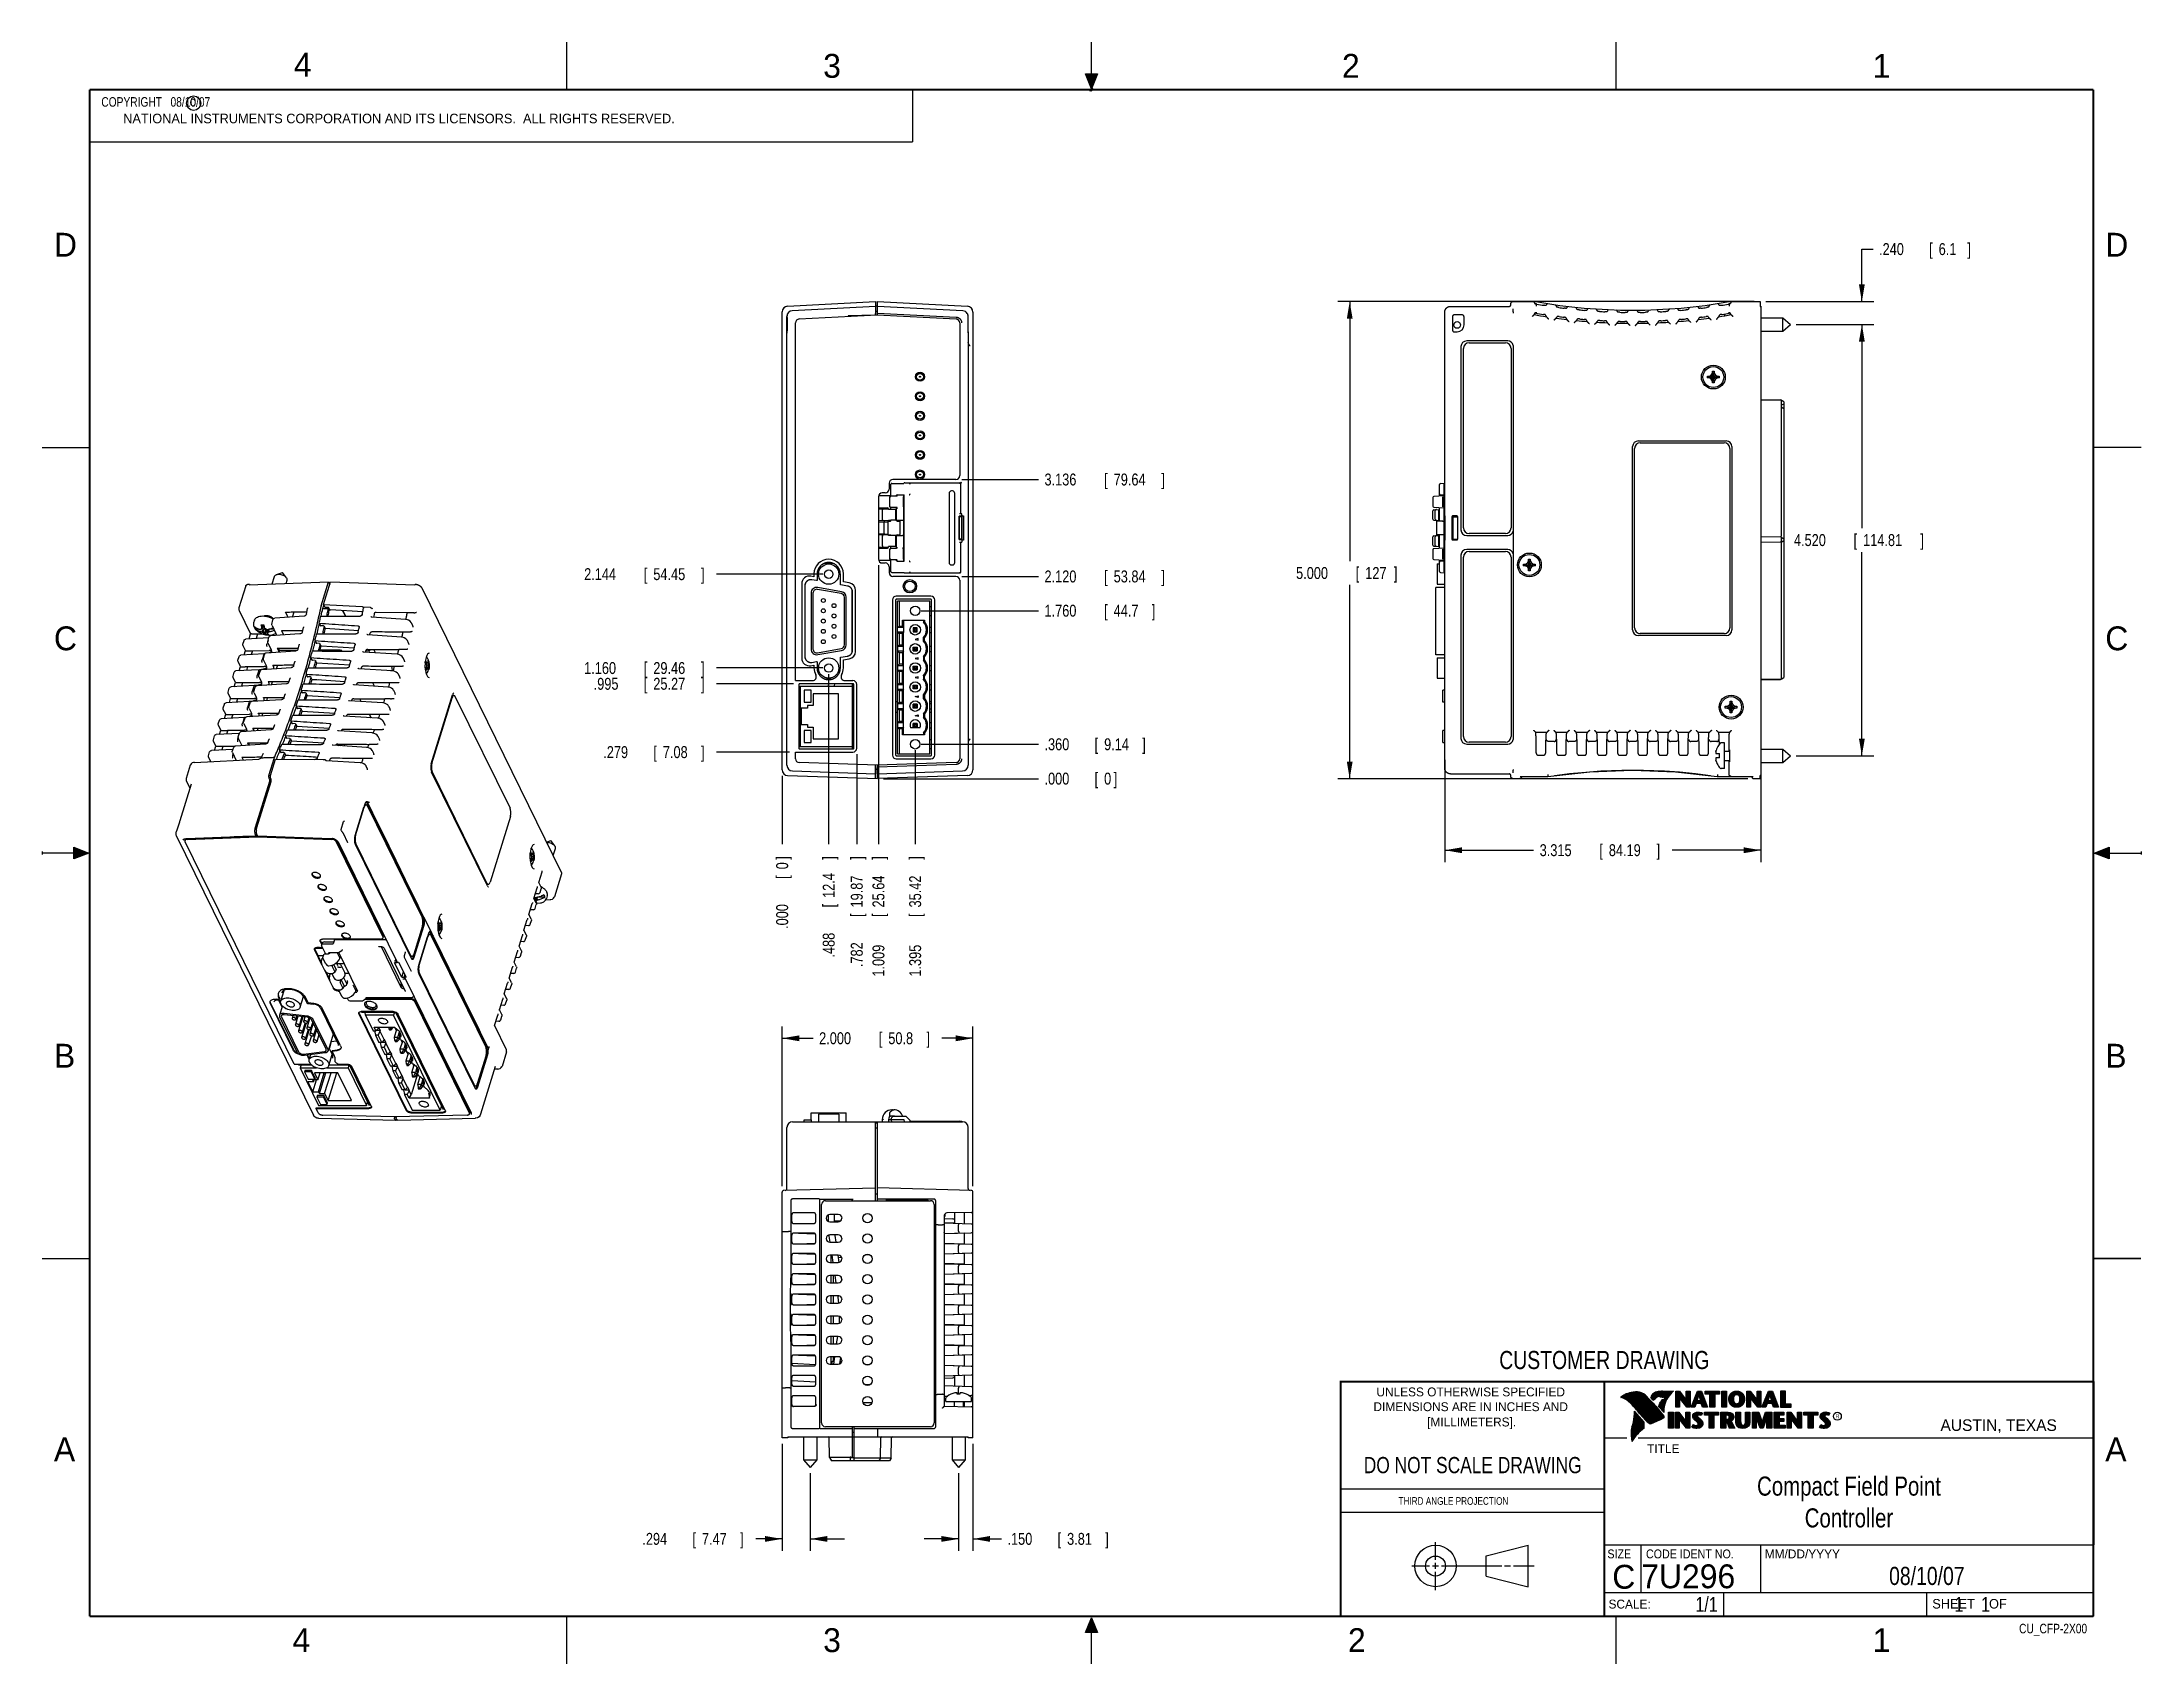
# Model space of a CAD drawing. Header units: inches. Extents: x 0 to 22, y 0 to 17.
import ezdxf
from ezdxf.enums import TextEntityAlignment as Align

# ---------------------------------------------------------------- set-up
doc = ezdxf.new("R2010")
doc.units = ezdxf.units.IN
doc.header["$LTSCALE"] = 1.21
doc.header["$MEASUREMENT"] = 0
doc.layers.get('0').update_dxf_attribs({"linetype": 'CONTINUOUS'})
doc.layers.add('DIMENSIONS', color=7, linetype='CONTINUOUS')
doc.styles.get("Standard").update_dxf_attribs({"font": 'txt', "width": 0.8})
doc.dimstyles.new('DIMSTYLE_1', dxfattribs={"dimtxt": 0.125, "dimasz": 0.18, "dimexe": 0.18, "dimexo": 0.0625, "dimgap": 0.09, "dimtad": 0, "dimtih": 1, "dimtoh": 1, "dimdec": 3, "dimzin": 4, "dimdsep": 46, "dimtxsty": 'STANDARD', "dimblk": '_FILLED', "dimblk1": '_FILLED', "dimblk2": '_FILLED', "dimcen": 0.09, "dimadec": 0, "dimazin": 0, "dimtp": 0.01, "dimtm": 0.01, "dimtfac": 1, "dimtdec": 3, "dimtofl": 0, "dimtmove": 0, "dimatfit": 3, "dimldrblk": '_FILLED', "dimfxl": 1, "dimtolj": 1, "dimtzin": 4, "dimarcsym": 0})
doc.dimstyles.new('DIMSTYLE_2', dxfattribs={"dimtxt": 0.125, "dimasz": 0.18, "dimexe": 0.18, "dimexo": 0.0625, "dimgap": 0.09, "dimtad": 0, "dimtih": 1, "dimtoh": 1, "dimdec": 3, "dimzin": 4, "dimdsep": 46, "dimtxsty": 'STANDARD', "dimblk": '_FILLED', "dimblk1": '_FILLED', "dimblk2": '_FILLED', "dimcen": 0.09, "dimadec": 0, "dimazin": 0, "dimtp": 0.01, "dimtm": 0.01, "dimtfac": 1, "dimtdec": 3, "dimtofl": 0, "dimtmove": 0, "dimatfit": 3, "dimldrblk": '_FILLED', "dimfxl": 1, "dimtolj": 1, "dimtzin": 4, "dimarcsym": 0})

msp = doc.modelspace()

# ---------------------------------------------------------------- texts
at = {"color": 2, "linetype": 'CONTINUOUS'}
for s, height, p in [('4', 0.25, (2.64, 16.6369)), ('3', 0.25, (8.1875, 16.625)), ('2', 0.25, (13.625, 16.625)), ('1', 0.25, (19.1875, 16.625)), ('c', 0.1, (1.5463, 16.328)), ('NATIONAL INSTRUMENTS CORPORATION AND ITS LICENSORS.  ALL RIGHTS RESERVED.', 0.1, (0.851, 16.1482)), ('D', 0.25, (0.125, 14.75)), ('D', 0.25, (21.625, 14.75)), ('C', 0.25, (0.125, 10.625)), ('C', 0.25, (21.625, 10.625)), ('B', 0.25, (0.125, 6.25)), ('B', 0.25, (21.625, 6.25)), ('R', 0.0418, (18.7972, 2.5749)), ('AUSTIN, TEXAS', 0.121576, (19.898, 2.4426)), ('A', 0.25, (0.125, 2.125)), ('TITLE', 0.093, (16.8235, 2.21)), ('A', 0.25, (21.625, 2.125)), ('MM/DD/YYYY', 0.093, (18.0565, 1.1072)), ('SCALE:', 0.093, (16.4187, 0.5815)), ('SHEET    OF', 0.1, (19.8121, 0.5815)), ('4', 0.25, (2.625, 0.125)), ('3', 0.25, (8.1875, 0.125)), ('2', 0.25, (13.6875, 0.125)), ('1', 0.25, (19.1875, 0.125))]:
    msp.add_text(s, height=height, dxfattribs=at).set_placement(p)
at = {"color": 7, "linetype": 'CONTINUOUS', "width": 0.8}
for s, height, p in [('CUSTOMER DRAWING', 0.19, (16.3742, 3.0911)), ('DO NOT SCALE DRAWING', 0.17, (14.9953, 1.9998))]:
    msp.add_text(s, height=height, dxfattribs=at).set_placement(p, align=Align.CENTER)
at = {"color": 2, "linetype": 'CONTINUOUS'}
for s, p in [('UNLESS OTHERWISE SPECIFIED', (14.9742, 2.8049)), ('DIMENSIONS ARE IN INCHES AND', (14.9742, 2.6501)), ('[MILLIMETERS].', (14.9844, 2.4899))]:
    msp.add_text(s, height=0.093, dxfattribs=at).set_placement(p, align=Align.CENTER)
for s, height, width, p in [('THIRD ANGLE PROJECTION', 0.08, 0.8, (14.2178, 1.6686)), ('SIZE', 0.093, 0.9, (16.407, 1.1072)), ('CODE IDENT NO.', 0.093, 0.9, (16.8114, 1.1072))]:
    msp.add_text(s, height=height, dxfattribs=dict(at, width=width)).set_placement(p)
at = {"color": 7, "linetype": 'CONTINUOUS'}
msp.add_text('C', height=0.25, dxfattribs=at).set_placement((16.5785, 0.7893), align=Align.CENTER)
msp.add_text('7U296', height=0.25, dxfattribs=at).set_placement((16.7614, 0.7941))
at = {"color": 7, "linetype": 'CONTINUOUS', "width": 0.8}
msp.add_text('1/1', height=0.15625, dxfattribs=at).set_placement((17.5623, 0.5469), align=Align.RIGHT)
at = {"color": 2, "linetype": 'CONTINUOUS', "width": 0.8}
msp.add_text('CU_CFP-2X00', height=0.1, dxfattribs=at).set_placement((21.4352, 0.3213), align=Align.RIGHT)
at = {"color": 2, "linetype": 'CONTINUOUS', "insert": (0.5624, 16.4219), "char_height": 0.1, "width": 1.76, "attachment_point": 1}
msp.add_mtext('  COPYRIGHT   08/10/07', dxfattribs=at)
at = {"color": 7, "linetype": 'CONTINUOUS'}
for s, insert, char_height, width, attachment_point in [('Compact Field Point\\PController', (18.9387, 1.9646), 0.2, 3.04, 2), ('08/10/07 ', (19.755, 1.0181), 0.19, 1.368, 2), ('     1    1', (19.8125, 0.7031), 0.15625, 1.375, 1)]:
    msp.add_mtext(s, dxfattribs=dict(at, insert=insert, char_height=char_height, width=width, attachment_point=attachment_point))

# ---------------------------------------------------------------- blocks, each defined once
blk = doc.blocks.new('_FILLED')
at = {"color": 0, "linetype": 'BYBLOCK'}
blk.add_solid([(0, 0), (-1, 0.17), (-1, -0.17)], dxfattribs=at)
blk = doc.blocks.new('*D0')
at = {"layer": 'DIMENSIONS', "color": 2, "linetype": 'CONTINUOUS'}
for p, q in [((18.387, 14.039), (19.199, 14.039)), ((19.074, 14.039), (19.074, 11.904)), ((19.074, 9.519), (19.074, 11.654)), ((18.387, 9.519), (19.199, 9.519))]:
    blk.add_line(p, q, dxfattribs=at)
at = {"layer": 'DIMENSIONS', "color": 2, "linetype": 'CONTINUOUS', "xscale": 0.18, "yscale": 0.18, "zscale": 0.18}
for p, rotation in [((19.074, 14.039), 90), ((19.074, 9.519), 270)]:
    blk.add_blockref('_FILLED', p, dxfattribs=dict(at, rotation=rotation))
at = {"layer": 'DIMENSIONS', "color": 2, "linetype": 'CONTINUOUS', "width": 0.8}
for s, p in [('4.520', (18.362, 11.717)), ('[', (18.987, 11.717)), ('114.81', (19.087, 11.717)), (']', (19.687, 11.717))]:
    blk.add_text(s, height=0.125, dxfattribs=at).set_placement(p)
blk = doc.blocks.new('*D1')
at = {"layer": 'DIMENSIONS', "color": 2, "linetype": 'CONTINUOUS'}
for p, q in [((17.944, 14.279), (13.581, 14.279)), ((13.706, 14.279), (13.706, 11.56)), ((13.706, 9.279), (13.706, 11.31)), ((17.879, 9.279), (13.581, 9.279))]:
    blk.add_line(p, q, dxfattribs=at)
at = {"layer": 'DIMENSIONS', "color": 2, "linetype": 'CONTINUOUS', "xscale": 0.18, "yscale": 0.18, "zscale": 0.18}
for p, rotation in [((13.706, 14.279), 90), ((13.706, 9.279), 270)]:
    blk.add_blockref('_FILLED', p, dxfattribs=dict(at, rotation=rotation))
at = {"layer": 'DIMENSIONS', "color": 2, "linetype": 'CONTINUOUS', "width": 0.8}
for s, p in [('5.000', (13.144, 11.372)), ('[', (13.769, 11.372)), ('127', (13.869, 11.372)), (']', (14.169, 11.372))]:
    blk.add_text(s, height=0.125, dxfattribs=at).set_placement(p)
blk = doc.blocks.new('*D2')
at = {"layer": 'DIMENSIONS', "color": 2, "linetype": 'CONTINUOUS'}
for p, q in [((14.702, 9.477), (14.702, 8.404)), ((18.016, 9.31), (18.016, 8.404)), ((14.702, 8.529), (15.634, 8.529)), ((18.016, 8.529), (17.084, 8.529))]:
    blk.add_line(p, q, dxfattribs=at)
at = {"layer": 'DIMENSIONS', "color": 2, "linetype": 'CONTINUOUS', "xscale": 0.18, "yscale": 0.18, "zscale": 0.18, "rotation": 180}
blk.add_blockref('_FILLED', (14.702, 8.529), dxfattribs=at)
at = {"layer": 'DIMENSIONS', "color": 2, "linetype": 'CONTINUOUS', "xscale": 0.18, "yscale": 0.18, "zscale": 0.18}
blk.add_blockref('_FILLED', (18.016, 8.529), dxfattribs=at)
at = {"layer": 'DIMENSIONS', "color": 2, "linetype": 'CONTINUOUS', "width": 0.8}
for s, p in [('3.315', (15.697, 8.467)), ('[', (16.322, 8.467)), ('84.19', (16.422, 8.467)), (']', (16.922, 8.467))]:
    blk.add_text(s, height=0.125, dxfattribs=at).set_placement(p)
blk = doc.blocks.new('*D3')
at = {"layer": 'DIMENSIONS', "color": 2, "linetype": 'CONTINUOUS'}
for p, q in [((19.074, 14.279), (19.074, 14.829)), ((19.074, 14.829), (19.192, 14.829)), ((18.069, 14.279), (19.199, 14.279)), ((18.387, 14.039), (19.199, 14.039)), ((19.074, 14.039), (19.074, 13.679))]:
    blk.add_line(p, q, dxfattribs=at)
at = {"layer": 'DIMENSIONS', "color": 2, "linetype": 'CONTINUOUS', "xscale": 0.18, "yscale": 0.18, "zscale": 0.18}
for p, rotation in [((19.074, 14.279), 270), ((19.074, 14.039), 90)]:
    blk.add_blockref('_FILLED', p, dxfattribs=dict(at, rotation=rotation))
at = {"layer": 'DIMENSIONS', "color": 2, "linetype": 'CONTINUOUS', "width": 0.8}
for s, p in [('.240', (19.254, 14.767)), ('[', (19.779, 14.767)), ('6.1', (19.879, 14.767)), (']', (20.179, 14.767))]:
    blk.add_text(s, height=0.125, dxfattribs=at).set_placement(p)
blk = doc.blocks.new('*D4')
at = {"layer": 'DIMENSIONS', "color": 2, "linetype": 'CONTINUOUS'}
for p, q in [((7.757, 5.007), (7.757, 6.683)), ((9.757, 5.007), (9.757, 6.683)), ((7.757, 6.558), (8.082, 6.558)), ((9.757, 6.558), (9.432, 6.558))]:
    blk.add_line(p, q, dxfattribs=at)
at = {"layer": 'DIMENSIONS', "color": 2, "linetype": 'CONTINUOUS', "xscale": 0.18, "yscale": 0.18, "zscale": 0.18, "rotation": 180}
blk.add_blockref('_FILLED', (7.757, 6.558), dxfattribs=at)
at = {"layer": 'DIMENSIONS', "color": 2, "linetype": 'CONTINUOUS', "xscale": 0.18, "yscale": 0.18, "zscale": 0.18}
blk.add_blockref('_FILLED', (9.757, 6.558), dxfattribs=at)
at = {"layer": 'DIMENSIONS', "color": 2, "linetype": 'CONTINUOUS', "width": 0.8}
for s, p in [('2.000', (8.145, 6.496)), ('[', (8.77, 6.496)), ('50.8', (8.87, 6.496)), (']', (9.27, 6.496))]:
    blk.add_text(s, height=0.125, dxfattribs=at).set_placement(p)
blk = doc.blocks.new('*D5')
at = {"layer": 'DIMENSIONS', "color": 2, "linetype": 'CONTINUOUS'}
for p, q in [((7.757, 2.307), (7.757, 1.186)), ((8.051, 1.999), (8.051, 1.186)), ((7.757, 1.311), (7.48, 1.311)), ((8.051, 1.311), (8.411, 1.311))]:
    blk.add_line(p, q, dxfattribs=at)
at = {"layer": 'DIMENSIONS', "color": 2, "linetype": 'CONTINUOUS', "xscale": 0.18, "yscale": 0.18, "zscale": 0.18}
blk.add_blockref('_FILLED', (7.757, 1.311), dxfattribs=at)
at = {"layer": 'DIMENSIONS', "color": 2, "linetype": 'CONTINUOUS', "xscale": 0.18, "yscale": 0.18, "zscale": 0.18, "rotation": 180}
blk.add_blockref('_FILLED', (8.051, 1.311), dxfattribs=at)
at = {"layer": 'DIMENSIONS', "color": 2, "linetype": 'CONTINUOUS', "width": 0.8}
for s, p in [('.294', (6.292, 1.249)), ('[', (6.817, 1.249)), ('7.47', (6.917, 1.249)), (']', (7.317, 1.249))]:
    blk.add_text(s, height=0.125, dxfattribs=at).set_placement(p)
blk = doc.blocks.new('*D6')
at = {"layer": 'DIMENSIONS', "color": 2, "linetype": 'CONTINUOUS'}
for p, q in [((9.757, 2.307), (9.757, 1.186)), ((9.607, 1.999), (9.607, 1.186)), ((9.607, 1.311), (9.247, 1.311)), ((9.757, 1.311), (10.057, 1.311))]:
    blk.add_line(p, q, dxfattribs=at)
at = {"layer": 'DIMENSIONS', "color": 2, "linetype": 'CONTINUOUS', "xscale": 0.18, "yscale": 0.18, "zscale": 0.18}
blk.add_blockref('_FILLED', (9.607, 1.311), dxfattribs=at)
at = {"layer": 'DIMENSIONS', "color": 2, "linetype": 'CONTINUOUS', "xscale": 0.18, "yscale": 0.18, "zscale": 0.18, "rotation": 180}
blk.add_blockref('_FILLED', (9.757, 1.311), dxfattribs=at)
at = {"layer": 'DIMENSIONS', "color": 2, "linetype": 'CONTINUOUS', "width": 0.8}
for s, p in [('.150', (10.119, 1.249)), ('[', (10.644, 1.249)), ('3.81', (10.744, 1.249)), (']', (11.144, 1.249))]:
    blk.add_text(s, height=0.125, dxfattribs=at).set_placement(p)
blk = doc.blocks.new('*D7')
at = {"layer": 'DIMENSIONS', "color": 2, "linetype": 'CONTINUOUS'}
blk.add_line((9.214, 9.639), (10.445, 9.639), dxfattribs=at)
at = {"layer": 'DIMENSIONS', "color": 2, "linetype": 'CONTINUOUS', "width": 0.8}
for s, p in [('.360', (10.507, 9.577)), ('[', (11.032, 9.577)), ('9.14', (11.132, 9.577)), (']', (11.532, 9.577))]:
    blk.add_text(s, height=0.125, dxfattribs=at).set_placement(p)
blk = doc.blocks.new('*D8')
at = {"layer": 'DIMENSIONS', "color": 2, "linetype": 'CONTINUOUS'}
blk.add_line((8.82, 9.279), (10.445, 9.279), dxfattribs=at)
at = {"layer": 'DIMENSIONS', "color": 2, "linetype": 'CONTINUOUS', "width": 0.8}
for s, p in [('.000', (10.507, 9.217)), ('[', (11.032, 9.217)), ('0', (11.132, 9.217)), (']', (11.232, 9.217))]:
    blk.add_text(s, height=0.125, dxfattribs=at).set_placement(p)
blk = doc.blocks.new('*D9')
at = {"layer": 'DIMENSIONS', "color": 2, "linetype": 'CONTINUOUS'}
blk.add_line((9.214, 11.039), (10.445, 11.039), dxfattribs=at)
at = {"layer": 'DIMENSIONS', "color": 2, "linetype": 'CONTINUOUS', "width": 0.8}
for s, p in [('1.760', (10.507, 10.977)), ('[', (11.132, 10.977)), ('44.7', (11.232, 10.977)), (']', (11.632, 10.977))]:
    blk.add_text(s, height=0.125, dxfattribs=at).set_placement(p)
blk = doc.blocks.new('*D10')
at = {"layer": 'DIMENSIONS', "color": 2, "linetype": 'CONTINUOUS'}
blk.add_line((9.641, 11.399), (10.445, 11.399), dxfattribs=at)
at = {"layer": 'DIMENSIONS', "color": 2, "linetype": 'CONTINUOUS', "width": 0.8}
for s, p in [('2.120', (10.507, 11.336)), ('[', (11.132, 11.336)), ('53.84', (11.232, 11.336)), (']', (11.732, 11.336))]:
    blk.add_text(s, height=0.125, dxfattribs=at).set_placement(p)
blk = doc.blocks.new('*D11')
at = {"layer": 'DIMENSIONS', "color": 2, "linetype": 'CONTINUOUS'}
blk.add_line((9.641, 12.415), (10.445, 12.415), dxfattribs=at)
at = {"layer": 'DIMENSIONS', "color": 2, "linetype": 'CONTINUOUS', "width": 0.8}
for s, p in [('3.136', (10.507, 12.352)), ('[', (11.132, 12.352)), ('79.64', (11.232, 12.352)), (']', (11.732, 12.352))]:
    blk.add_text(s, height=0.125, dxfattribs=at).set_placement(p)
blk = doc.blocks.new('*D12')
at = {"layer": 'DIMENSIONS', "color": 2, "linetype": 'CONTINUOUS'}
blk.add_line((7.835, 9.558), (7.07, 9.558), dxfattribs=at)
at = {"layer": 'DIMENSIONS', "color": 2, "linetype": 'CONTINUOUS', "width": 0.8}
for s, p in [('.279', (5.882, 9.495)), ('[', (6.407, 9.495)), ('7.08', (6.507, 9.495)), (']', (6.907, 9.495))]:
    blk.add_text(s, height=0.125, dxfattribs=at).set_placement(p)
blk = doc.blocks.new('*D13')
at = {"layer": 'DIMENSIONS', "color": 2, "linetype": 'CONTINUOUS'}
blk.add_line((7.876, 10.274), (7.07, 10.274), dxfattribs=at)
at = {"layer": 'DIMENSIONS', "color": 2, "linetype": 'CONTINUOUS', "width": 0.8}
for s, p in [('.995', (5.782, 10.211)), ('[', (6.307, 10.211)), ('25.27', (6.407, 10.211)), (']', (6.907, 10.211))]:
    blk.add_text(s, height=0.125, dxfattribs=at).set_placement(p)
blk = doc.blocks.new('*D14')
at = {"layer": 'DIMENSIONS', "color": 2, "linetype": 'CONTINUOUS'}
blk.add_line((8.183, 10.439), (7.07, 10.439), dxfattribs=at)
at = {"layer": 'DIMENSIONS', "color": 2, "linetype": 'CONTINUOUS', "width": 0.8}
for s, p in [('1.160', (5.682, 10.376)), ('[', (6.307, 10.376)), ('29.46', (6.407, 10.376)), (']', (6.907, 10.376))]:
    blk.add_text(s, height=0.125, dxfattribs=at).set_placement(p)
blk = doc.blocks.new('*D15')
at = {"layer": 'DIMENSIONS', "color": 2, "linetype": 'CONTINUOUS'}
blk.add_line((8.183, 11.423), (7.07, 11.423), dxfattribs=at)
at = {"layer": 'DIMENSIONS', "color": 2, "linetype": 'CONTINUOUS', "width": 0.8}
for s, p in [('2.144', (5.682, 11.36)), ('[', (6.307, 11.36)), ('54.45', (6.407, 11.36)), (']', (6.907, 11.36))]:
    blk.add_text(s, height=0.125, dxfattribs=at).set_placement(p)
blk = doc.blocks.new('*D16')
at = {"layer": 'DIMENSIONS', "color": 2, "linetype": 'CONTINUOUS'}
blk.add_line((8.245, 10.376), (8.245, 8.592), dxfattribs=at)
at = {"layer": 'DIMENSIONS', "color": 2, "linetype": 'CONTINUOUS', "width": 0.8}
for s, p in [(']', (8.308, 8.429)), ('12.4', (8.308, 8.029)), ('[', (8.308, 7.929)), ('.488', (8.308, 7.404))]:
    blk.add_text(s, height=0.125, rotation=90, dxfattribs=at).set_placement(p)
blk = doc.blocks.new('*D17')
at = {"layer": 'DIMENSIONS', "color": 2, "linetype": 'CONTINUOUS'}
blk.add_line((7.757, 9.31), (7.757, 8.592), dxfattribs=at)
at = {"layer": 'DIMENSIONS', "color": 2, "linetype": 'CONTINUOUS', "width": 0.8}
for s, p in [(']', (7.82, 8.429)), ('0', (7.82, 8.329)), ('[', (7.82, 8.229)), ('.000', (7.82, 7.704))]:
    blk.add_text(s, height=0.125, rotation=90, dxfattribs=at).set_placement(p)
blk = doc.blocks.new('*D18')
at = {"layer": 'DIMENSIONS', "color": 2, "linetype": 'CONTINUOUS'}
blk.add_line((8.54, 9.535), (8.54, 8.592), dxfattribs=at)
at = {"layer": 'DIMENSIONS', "color": 2, "linetype": 'CONTINUOUS', "width": 0.8}
for s, p in [(']', (8.602, 8.429)), ('19.87', (8.602, 7.929)), ('[', (8.602, 7.829)), ('.782', (8.602, 7.304))]:
    blk.add_text(s, height=0.125, rotation=90, dxfattribs=at).set_placement(p)
blk = doc.blocks.new('*D19')
at = {"layer": 'DIMENSIONS', "color": 2, "linetype": 'CONTINUOUS'}
blk.add_line((8.767, 11.517), (8.767, 8.592), dxfattribs=at)
at = {"layer": 'DIMENSIONS', "color": 2, "linetype": 'CONTINUOUS', "width": 0.8}
for s, p in [(']', (8.829, 8.429)), ('25.64', (8.829, 7.929)), ('[', (8.829, 7.829)), ('1.009', (8.829, 7.204))]:
    blk.add_text(s, height=0.125, rotation=90, dxfattribs=at).set_placement(p)
blk = doc.blocks.new('*D20')
at = {"layer": 'DIMENSIONS', "color": 2, "linetype": 'CONTINUOUS'}
blk.add_line((9.152, 9.577), (9.152, 8.592), dxfattribs=at)
at = {"layer": 'DIMENSIONS', "color": 2, "linetype": 'CONTINUOUS', "width": 0.8}
for s, p in [(']', (9.214, 8.429)), ('35.42', (9.214, 7.929)), ('[', (9.214, 7.829)), ('1.395', (9.214, 7.204))]:
    blk.add_text(s, height=0.125, rotation=90, dxfattribs=at).set_placement(p)

# ---------------------------------------------------------------- dimensions: what is measured, and where the dimension line sits
at = {"layer": 'DIMENSIONS', "color": 2, "linetype": 'CONTINUOUS'}
for base, p1, p2, angle, picture, middle in [((19.0743, 14.0392), (18.0688, 14.2792), (18.3868, 14.0392), 270, '*D3', (19.7668, 14.8292)), ((13.7063, 9.2792), (17.9438, 14.2792), (17.8785, 9.2792), 270, '*D1', (13.7063, 11.4348)), ((19.0743, 14.0392), (18.3868, 9.5192), (18.3868, 14.0392), 90, '*D0', (19.0743, 11.7792)), ((7.7573, 6.5582), (9.7573, 5.0072), (7.7573, 5.0072), 180, '*D4', (8.7573, 6.5582)), ((9.6073, 1.3112), (9.7573, 2.3067), (9.6073, 1.9987), 180, '*D6', (10.6817, 1.3112))]:
    dim = msp.add_linear_dim(base=base, p1=p1, p2=p2, angle=angle, dimstyle='DIMSTYLE_1', dxfattribs=at)
    dim.commit()
    dim.dimension.update_dxf_attribs({"geometry": picture, "text_midpoint": middle, "dimtype": 160})
for feature_location, offset, dtype, origin, picture, middle in [((9.6408, 12.4149), (0.804, 0), 0, (9.5783, 9.2792), '*D11', (11.1698, 12.4149)), ((8.1828, 11.4228), (-1.113, 0), 0, (8.2453, 9.2792), '*D15', (6.3448, 11.4228)), ((8.7666, 11.5172), (0, -2.9254), 1, (7.7573, 11.5797), '*D19', (8.7666, 7.8667)), ((9.6408, 11.3988), (0.804, 0), 0, (9.5783, 9.2792), '*D10', (11.1698, 11.3988)), ((9.2145, 11.0392), (1.2304, 0), 0, (9.152, 9.2792), '*D9', (11.1198, 11.0392)), ((8.1828, 10.4389), (-1.113, 0), 0, (8.2453, 9.2792), '*D14', (6.3448, 10.4389)), ((8.2453, 10.3764), (0, -1.7847), 1, (7.7573, 9.3721), '*D16', (8.2453, 7.9667)), ((7.8761, 10.2739), (-0.8063, 0), 0, (7.9386, 9.2792), '*D13', (6.3948, 10.2739)), ((9.2145, 9.6392), (1.2304, 0), 0, (8.7573, 9.2792), '*D7', (11.0698, 9.6392)), ((7.8353, 9.5579), (-0.7655, 0), 0, (7.8978, 9.2792), '*D12', (6.4448, 9.5579)), ((9.152, 9.5767), (0, -0.985), 1, (7.7573, 9.6392), '*D20', (9.152, 7.8667)), ((8.5397, 9.5354), (0, -0.9437), 1, (7.7573, 9.5979), '*D18', (8.5397, 7.9167)), ((7.7573362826, 9.3095928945), (0, -0.717862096), 1, (7.7573362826, 9.3720928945), '*D17', (7.7573362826, 8.1167307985)), ((8.8198362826, 9.2792307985), (1.625, 0), 0, (8.7573362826, 9.2792307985), '*D8', (10.9198362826, 9.2792307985))]:
    dim = msp.add_ordinate_dim(feature_location=feature_location, offset=offset, dtype=dtype, origin=origin, dimstyle='DIMSTYLE_2', dxfattribs=at)
    dim.commit()
    dim.dimension.update_dxf_attribs({"geometry": picture, "text_midpoint": middle})
for base, p1, p2, picture, middle in [((18.0162715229, 8.5292307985), (14.7017715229, 9.4767307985), (18.0162715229, 9.3095928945), '*D2', (16.3590215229, 8.5292307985)), ((8.0513, 1.3112), (7.7573, 2.3067), (8.0513, 1.9987), '*D5', (6.8547, 1.3112))]:
    dim = msp.add_linear_dim(base=base, p1=p1, p2=p2, dimstyle='DIMSTYLE_1', dxfattribs=at)
    dim.commit()
    dim.dimension.update_dxf_attribs({"geometry": picture, "text_midpoint": middle, "dimtype": 160})

# ---------------------------------------------------------------- hatches: boundary and pattern name
at = {"linetype": 'CONTINUOUS'}
for points in [[(11, 16.51), (10.9375, 16.6663), (11.0625, 16.6663)], [(0.3337, 8.5625), (0.49, 8.5), (0.3337, 8.4375)], [(21.6663, 8.5625), (21.6663, 8.4375), (21.51, 8.5)], [(10.9375, 0.3287), (11, 0.485), (11.0625, 0.3287)]]:
    msp.add_hatch(color=2, dxfattribs=at).paths.add_polyline_path(points)

# ---------------------------------------------------------------- linework, layer by layer
at = {"color": 2, "linetype": 'CONTINUOUS'}
for p, q in [((5.5, 16.5), (5.5, 17)), ((11, 16.485), (11, 17)), ((16.5, 16.5), (16.5, 17)), ((11, 16.51), (10.9375, 16.6663)), ((10.9375, 16.6663), (11.0625, 16.6663)), ((11.015, 16.515), (10.985, 16.485)), ((10.985, 16.485), (11, 16.515)), ((11.0625, 16.6663), (11, 16.51)), ((11, 16.485), (11.015, 16.515)), ((0.4999, 16.5), (9.1249, 16.5)), ((0.4999, 16.5), (0.4999, 15.9531)), ((9.1249, 16.5), (9.1249, 15.9531)), ((0.4999, 15.9531), (9.1249, 15.9531)), ((0, 12.75), (0.5, 12.75)), ((22, 12.75), (21.5, 12.75)), ((0, 8.515), (0, 8.485)), ((0.49, 8.5), (0, 8.5)), ((0.3337, 8.4375), (0.3337, 8.5625)), ((0.3337, 8.5625), (0.49, 8.5)), ((0.49, 8.5), (0.3337, 8.4375)), ((21.51, 8.5), (21.6663, 8.5625)), ((21.51, 8.5), (22, 8.5)), ((21.6663, 8.4375), (21.51, 8.5)), ((21.6663, 8.5625), (21.6663, 8.4375)), ((22, 8.515), (22, 8.485)), ((0, 4.25), (0.5, 4.25)), ((16.3737, 2.9596), (21.5037, 2.9596)), ((16.3737, 2.9596), (16.3737, 1.2496)), ((16.375, 2.96), (21.5, 2.96)), ((21.5037, 2.9596), (21.5037, 1.2496)), ((16.5578, 2.796), (16.5578, 2.7989)), ((16.5646, 2.7936), (16.5646, 2.8033)), ((16.5714, 2.7909), (16.5714, 2.8075)), ((16.5782, 2.788), (16.5782, 2.8116)), ((16.5851, 2.7849), (16.5851, 2.8154)), ((16.5919, 2.7815), (16.5919, 2.819)), ((16.5987, 2.7778), (16.5987, 2.8221)), ((16.6055, 2.7738), (16.6055, 2.8249)), ((16.6124, 2.7696), (16.6124, 2.8276)), ((16.6192, 2.765), (16.6192, 2.8301)), ((16.626, 2.7601), (16.626, 2.8325)), ((16.6329, 2.7549), (16.6329, 2.8347)), ((16.6397, 2.7492), (16.6397, 2.8367)), ((16.6465, 2.7431), (16.6465, 2.8386)), ((16.6533, 2.7366), (16.6533, 2.8403)), ((16.6602, 2.7295), (16.6602, 2.8419)), ((16.667, 2.7221), (16.667, 2.8435)), ((16.6738, 2.7146), (16.6738, 2.8449)), ((16.6806, 2.707), (16.6806, 2.8459)), ((16.6875, 2.6995), (16.6875, 2.8467)), ((16.7939, 2.533), (16.6919, 2.6489)), ((16.6943, 2.6918), (16.6943, 2.8472)), ((16.7011, 2.6841), (16.7011, 2.8474)), ((16.708, 2.6764), (16.708, 2.8474)), ((16.7148, 2.6685), (16.7148, 2.847)), ((16.7216, 2.6607), (16.7216, 2.8465)), ((16.7284, 2.6527), (16.7284, 2.8456)), ((16.7353, 2.6447), (16.7353, 2.8445)), ((16.7421, 2.6366), (16.7421, 2.8431)), ((16.7489, 2.6285), (16.7489, 2.8417)), ((16.7557, 2.6204), (16.7557, 2.84)), ((16.7626, 2.6125), (16.7626, 2.8378)), ((16.7694, 2.6046), (16.7694, 2.8352)), ((16.7762, 2.5968), (16.7762, 2.8321)), ((16.7831, 2.5891), (16.7831, 2.8284)), ((16.7899, 2.5815), (16.7899, 2.8242)), ((16.7967, 2.5739), (16.7967, 2.8193)), ((16.8035, 2.5665), (16.8035, 2.8136)), ((16.8104, 2.5591), (16.8104, 2.807)), ((16.8172, 2.5519), (16.8172, 2.7996)), ((16.824, 2.5447), (16.824, 2.7924)), ((16.8308, 2.5375), (16.8308, 2.7853)), ((16.8377, 2.5314), (16.8377, 2.7781)), ((16.8445, 2.5262), (16.8445, 2.7709)), ((16.8513, 2.523), (16.8513, 2.7637)), ((16.8581, 2.5224), (16.8581, 2.7565)), ((16.8864, 2.7664), (16.8632, 2.7937)), ((16.865, 2.5241), (16.865, 2.7493)), ((16.8877, 2.7723), (16.8682, 2.7952)), ((16.8718, 2.791), (16.8718, 2.8085)), ((16.8718, 2.527), (16.8718, 2.7421)), ((16.8786, 2.783), (16.8786, 2.8206)), ((16.8786, 2.5298), (16.8786, 2.7348)), ((16.8855, 2.7749), (16.8855, 2.8281)), ((16.8855, 2.5327), (16.8855, 2.727)), ((16.8923, 2.7747), (16.8923, 2.8335)), ((16.8923, 2.5356), (16.8923, 2.7187)), ((16.8991, 2.7788), (16.8991, 2.8375)), ((16.8991, 2.5385), (16.8991, 2.7104)), ((16.9059, 2.7837), (16.9059, 2.8408)), ((16.9059, 2.5415), (16.9059, 2.7022)), ((16.9128, 2.7896), (16.9128, 2.8436)), ((16.9128, 2.5446), (16.9128, 2.6939)), ((16.9196, 2.7966), (16.9196, 2.8459)), ((16.9196, 2.5477), (16.9196, 2.6856)), ((16.9264, 2.8018), (16.9264, 2.8477)), ((16.9264, 2.5508), (16.9264, 2.6774)), ((16.9332, 2.8053), (16.9332, 2.849)), ((16.9332, 2.554), (16.9332, 2.6691)), ((16.9401, 2.8077), (16.9401, 2.8499)), ((16.9401, 2.5573), (16.9401, 2.6608)), ((16.9616, 2.6797), (16.9434, 2.7005)), ((16.9469, 2.8082), (16.9469, 2.8509)), ((16.9469, 2.5606), (16.9469, 2.6526)), ((16.9653, 2.6828), (16.9492, 2.7013)), ((16.9537, 2.8069), (16.9537, 2.8518)), ((16.9537, 2.696), (16.9537, 2.7109)), ((16.9537, 2.5639), (16.9537, 2.6443)), ((16.9606, 2.8048), (16.9606, 2.8525)), ((16.9606, 2.6882), (16.9606, 2.7266)), ((16.9674, 2.8034), (16.9674, 2.8531)), ((16.9674, 2.6802), (16.9674, 2.7444)), ((16.9742, 2.8027), (16.9742, 2.8536)), ((16.9742, 2.672), (16.9742, 2.7568)), ((16.981, 2.8023), (16.981, 2.854)), ((16.981, 2.664), (16.981, 2.7634)), ((16.9838, 2.8589), (17.0997, 2.8607)), ((16.9839, 2.8541), (17.087, 2.8557)), ((16.9879, 2.802), (16.9879, 2.8542)), ((16.9879, 2.6563), (16.9879, 2.7665)), ((16.999, 2.637), (16.9946, 2.6418)), ((16.9947, 2.8019), (16.9947, 2.8543)), ((16.9947, 2.6748), (16.9947, 2.7683)), ((17.0015, 2.8005), (17.0015, 2.8544)), ((17.0015, 2.7195), (17.0015, 2.7694)), ((17.0083, 2.7963), (17.0083, 2.8545)), ((17.0083, 2.7388), (17.0083, 2.7698)), ((17.0152, 2.755), (17.0152, 2.8546)), ((17.022, 2.7691), (17.022, 2.8547)), ((17.0288, 2.7817), (17.0288, 2.8548)), ((17.0357, 2.7931), (17.0357, 2.8549)), ((17.0425, 2.8035), (17.0425, 2.855)), ((17.0493, 2.8131), (17.0493, 2.8551)), ((17.0561, 2.822), (17.0561, 2.8552)), ((17.063, 2.8303), (17.063, 2.8553)), ((17.0698, 2.8381), (17.0698, 2.8554)), ((17.0766, 2.8454), (17.0766, 2.8555)), ((17.1243, 2.8592), (17.1609, 2.8592)), ((17.1243, 2.6915), (17.1243, 2.8592)), ((17.1637, 2.6915), (17.1243, 2.6915)), ((17.1291, 2.8543), (17.1585, 2.8543)), ((17.1291, 2.6963), (17.1291, 2.8543)), ((17.1589, 2.6963), (17.1291, 2.6963)), ((17.1381, 2.6963), (17.1381, 2.8543)), ((17.1447, 2.6963), (17.1447, 2.8543)), ((17.1514, 2.6963), (17.1514, 2.8543)), ((17.1589, 2.8042), (17.1581, 2.8543)), ((17.1585, 2.8543), (17.2383, 2.7492)), ((17.2418, 2.6963), (17.1589, 2.8042)), ((17.1589, 2.8042), (17.1589, 2.6963)), ((17.1609, 2.8592), (17.2334, 2.7636)), ((17.2395, 2.6915), (17.1637, 2.7899)), ((17.1637, 2.7899), (17.1637, 2.6915)), ((17.1648, 2.7965), (17.1648, 2.8461)), ((17.1714, 2.7879), (17.1714, 2.8373)), ((17.1781, 2.7792), (17.1781, 2.8285)), ((17.1848, 2.7705), (17.1848, 2.8197)), ((17.1915, 2.7618), (17.1915, 2.8109)), ((17.1981, 2.7531), (17.1981, 2.8021)), ((17.2048, 2.7445), (17.2048, 2.7933)), ((17.2115, 2.7358), (17.2115, 2.7845)), ((17.2182, 2.7271), (17.2182, 2.7757)), ((17.2248, 2.7184), (17.2248, 2.7669)), ((17.2315, 2.7098), (17.2315, 2.7581)), ((17.2334, 2.8592), (17.2732, 2.8592)), ((17.2334, 2.7636), (17.2334, 2.8592)), ((17.2382, 2.7011), (17.2383, 2.7492)), ((17.2383, 2.8543), (17.2684, 2.8543)), ((17.2383, 2.7492), (17.2383, 2.8543)), ((17.2732, 2.6915), (17.2395, 2.6915)), ((17.2684, 2.6963), (17.2418, 2.6963)), ((17.2449, 2.6963), (17.2449, 2.8543)), ((17.2515, 2.6963), (17.2515, 2.8543)), ((17.2582, 2.6963), (17.2582, 2.8543)), ((17.2649, 2.6963), (17.2649, 2.8543)), ((17.2684, 2.8543), (17.2684, 2.6963)), ((17.2732, 2.8592), (17.2732, 2.6915)), ((17.2831, 2.6915), (17.3516, 2.8591)), ((17.3228, 2.6915), (17.2831, 2.6915)), ((17.2903, 2.6964), (17.3548, 2.8542)), ((17.3195, 2.6964), (17.2903, 2.6964)), ((17.2983, 2.6964), (17.2983, 2.7158)), ((17.3049, 2.6964), (17.3049, 2.7322)), ((17.3116, 2.6964), (17.3116, 2.7485)), ((17.3183, 2.6964), (17.3183, 2.7648)), ((17.3356, 2.7364), (17.3195, 2.6964)), ((17.3388, 2.7316), (17.3228, 2.6915)), ((17.325, 2.7101), (17.325, 2.7812)), ((17.3316, 2.7267), (17.3316, 2.7975)), ((17.394, 2.7364), (17.3356, 2.7364)), ((17.3383, 2.7364), (17.3383, 2.8138)), ((17.3905, 2.7316), (17.3388, 2.7316)), ((17.3409, 2.7533), (17.3624, 2.8228)), ((17.389, 2.7533), (17.3409, 2.7533)), ((17.345, 2.7666), (17.345, 2.8302)), ((17.345, 2.7364), (17.345, 2.7533)), ((17.3475, 2.7581), (17.3659, 2.8179)), ((17.3827, 2.7581), (17.3475, 2.7581)), ((17.3516, 2.8591), (17.3938, 2.8591)), ((17.3517, 2.7882), (17.3517, 2.8465)), ((17.3517, 2.7364), (17.3517, 2.7533)), ((17.3548, 2.8542), (17.3905, 2.8542)), ((17.3583, 2.8098), (17.3583, 2.8542)), ((17.3583, 2.7364), (17.3583, 2.7533)), ((17.3624, 2.8228), (17.3701, 2.8228)), ((17.365, 2.8228), (17.365, 2.8542)), ((17.365, 2.7364), (17.365, 2.7533)), ((17.3659, 2.8179), (17.3664, 2.8179)), ((17.3664, 2.8179), (17.3827, 2.7581)), ((17.3701, 2.8228), (17.389, 2.7533)), ((17.3717, 2.817), (17.3717, 2.8542)), ((17.3717, 2.7364), (17.3717, 2.7533)), ((17.3784, 2.7925), (17.3784, 2.8542)), ((17.3784, 2.7364), (17.3784, 2.7533)), ((17.385, 2.7679), (17.385, 2.8542)), ((17.385, 2.7364), (17.385, 2.7533)), ((17.3905, 2.8542), (17.4504, 2.6964)), ((17.4039, 2.6915), (17.3905, 2.7316)), ((17.3917, 2.7364), (17.3917, 2.851)), ((17.3938, 2.8591), (17.4574, 2.6915)), ((17.4074, 2.6964), (17.394, 2.7364)), ((17.3984, 2.7232), (17.3984, 2.8334)), ((17.4574, 2.6915), (17.4039, 2.6915)), ((17.4051, 2.7034), (17.4051, 2.8158)), ((17.4504, 2.6964), (17.4074, 2.6964)), ((17.4118, 2.6964), (17.4118, 2.7982)), ((17.4184, 2.6964), (17.4184, 2.7806)), ((17.4251, 2.6964), (17.4251, 2.763)), ((17.4318, 2.6964), (17.4318, 2.7455)), ((17.4327, 2.8591), (17.5802, 2.8591)), ((17.4327, 2.8278), (17.4327, 2.8591)), ((17.481, 2.8278), (17.4327, 2.8278)), ((17.4375, 2.8542), (17.5753, 2.8542)), ((17.4375, 2.8327), (17.4375, 2.8542)), ((17.4859, 2.8327), (17.4375, 2.8327)), ((17.4385, 2.6964), (17.4385, 2.7279)), ((17.4451, 2.8327), (17.4451, 2.8542)), ((17.4451, 2.6964), (17.4451, 2.7103)), ((17.4518, 2.8327), (17.4518, 2.8542)), ((17.4585, 2.8327), (17.4585, 2.8542)), ((17.4652, 2.8327), (17.4652, 2.8542)), ((17.4718, 2.8327), (17.4718, 2.8542)), ((17.4785, 2.8327), (17.4785, 2.8542)), ((17.481, 2.6915), (17.481, 2.8278)), ((17.5318, 2.6915), (17.481, 2.6915)), ((17.4859, 2.8327), (17.4852, 2.8542)), ((17.4859, 2.6964), (17.4859, 2.8327)), ((17.5269, 2.6964), (17.4859, 2.6964)), ((17.4919, 2.6964), (17.4919, 2.8542)), ((17.4985, 2.6964), (17.4985, 2.8542)), ((17.5052, 2.6964), (17.5052, 2.8542)), ((17.5119, 2.6964), (17.5119, 2.8542)), ((17.5186, 2.6964), (17.5186, 2.8542)), ((17.5269, 2.8327), (17.5252, 2.8542)), ((17.5753, 2.8327), (17.5269, 2.8327)), ((17.5269, 2.8327), (17.5269, 2.6964)), ((17.5802, 2.8278), (17.5318, 2.8278)), ((17.5318, 2.8278), (17.5318, 2.6915)), ((17.5319, 2.8327), (17.5319, 2.8542)), ((17.5386, 2.8327), (17.5386, 2.8542)), ((17.5453, 2.8327), (17.5453, 2.8542)), ((17.5519, 2.8327), (17.5519, 2.8542)), ((17.5586, 2.8327), (17.5586, 2.8542)), ((17.5653, 2.8327), (17.5653, 2.8542)), ((17.572, 2.8327), (17.572, 2.8542)), ((17.5753, 2.8542), (17.5753, 2.8327)), ((17.5802, 2.8591), (17.5802, 2.8278)), ((17.6059, 2.8591), (17.6565, 2.8591)), ((17.6059, 2.6915), (17.6059, 2.8591)), ((17.6565, 2.6915), (17.6059, 2.6915)), ((17.6108, 2.8542), (17.6516, 2.8542)), ((17.6108, 2.6964), (17.6108, 2.8542)), ((17.6516, 2.6964), (17.6108, 2.6964)), ((17.6187, 2.6964), (17.6187, 2.8542)), ((17.6254, 2.6964), (17.6254, 2.8542)), ((17.632, 2.6964), (17.632, 2.8542)), ((17.6387, 2.6964), (17.6387, 2.8542)), ((17.6454, 2.6964), (17.6454, 2.8542)), ((17.6516, 2.8542), (17.6516, 2.6964)), ((17.6565, 2.8591), (17.6565, 2.6915)), ((17.6849, 2.7803), (17.6851, 2.7836)), ((17.6849, 2.7769), (17.6849, 2.7803)), ((17.6849, 2.7735), (17.6849, 2.7769)), ((17.6851, 2.7701), (17.6849, 2.7735)), ((17.6851, 2.7836), (17.6853, 2.7869)), ((17.6854, 2.7668), (17.6851, 2.7701)), ((17.6853, 2.7869), (17.6857, 2.7901)), ((17.6859, 2.7634), (17.6854, 2.7668)), ((17.6857, 2.7901), (17.6862, 2.7933)), ((17.6864, 2.76), (17.6859, 2.7634)), ((17.6862, 2.7933), (17.6868, 2.7964)), ((17.687, 2.7567), (17.6864, 2.76)), ((17.6868, 2.7964), (17.6876, 2.7995)), ((17.6878, 2.7535), (17.687, 2.7567)), ((17.6876, 2.7995), (17.6884, 2.8024)), ((17.6886, 2.7503), (17.6878, 2.7535)), ((17.6884, 2.8024), (17.6893, 2.8053)), ((17.6895, 2.7471), (17.6886, 2.7503)), ((17.6893, 2.8053), (17.6904, 2.8081)), ((17.6905, 2.7441), (17.6895, 2.7471)), ((17.6904, 2.8081), (17.6915, 2.8108)), ((17.6905, 2.7441), (17.6904, 2.8081)), ((17.6917, 2.7411), (17.6905, 2.7441)), ((17.6915, 2.8108), (17.6928, 2.8135)), ((17.6929, 2.7383), (17.6917, 2.7411)), ((17.6928, 2.8135), (17.6942, 2.8161)), ((17.6942, 2.7355), (17.6929, 2.7383)), ((17.6942, 2.8161), (17.6957, 2.8186)), ((17.6956, 2.7327), (17.6942, 2.7355)), ((17.6971, 2.7301), (17.6956, 2.7327)), ((17.6957, 2.8186), (17.6973, 2.8211)), ((17.6971, 2.7301), (17.6973, 2.8211)), ((17.6987, 2.7275), (17.6971, 2.7301)), ((17.6973, 2.8211), (17.699, 2.8236)), ((17.7003, 2.725), (17.6987, 2.7275)), ((17.699, 2.8236), (17.7008, 2.826)), ((17.7021, 2.7226), (17.7003, 2.725)), ((17.7008, 2.826), (17.7028, 2.8284)), ((17.704, 2.7203), (17.7021, 2.7226)), ((17.7028, 2.8284), (17.7048, 2.8307)), ((17.704, 2.7203), (17.7048, 2.8307)), ((17.706, 2.7181), (17.704, 2.7203)), ((17.7048, 2.8307), (17.707, 2.833)), ((17.708, 2.7159), (17.706, 2.7181)), ((17.707, 2.833), (17.7092, 2.8351)), ((17.7102, 2.7138), (17.708, 2.7159)), ((17.7092, 2.8351), (17.7114, 2.8372)), ((17.7102, 2.7138), (17.7114, 2.8372)), ((17.7124, 2.7119), (17.7102, 2.7138)), ((17.7114, 2.8372), (17.7138, 2.8392)), ((17.7147, 2.71), (17.7124, 2.7119)), ((17.7138, 2.8392), (17.7162, 2.841)), ((17.717, 2.7082), (17.7147, 2.71)), ((17.7162, 2.841), (17.7186, 2.8427)), ((17.717, 2.7082), (17.7186, 2.8427)), ((17.7195, 2.7066), (17.717, 2.7082)), ((17.7186, 2.8427), (17.721, 2.8444)), ((17.722, 2.705), (17.7195, 2.7066)), ((17.721, 2.8444), (17.7235, 2.8459)), ((17.7246, 2.7036), (17.722, 2.705)), ((17.7235, 2.8459), (17.7261, 2.8472)), ((17.7246, 2.7036), (17.7235, 2.8459)), ((17.7273, 2.7022), (17.7246, 2.7036)), ((17.7261, 2.8472), (17.7287, 2.8485)), ((17.7267, 2.7789), (17.7268, 2.7812)), ((17.7267, 2.7766), (17.7267, 2.7789)), ((17.7267, 2.7743), (17.7267, 2.7766)), ((17.7268, 2.772), (17.7267, 2.7743)), ((17.7268, 2.7812), (17.7269, 2.7835)), ((17.7269, 2.7696), (17.7268, 2.772)), ((17.7269, 2.7835), (17.727, 2.7857)), ((17.727, 2.7673), (17.7269, 2.7696)), ((17.727, 2.7857), (17.7272, 2.7879)), ((17.7272, 2.765), (17.727, 2.7673)), ((17.7272, 2.7879), (17.7274, 2.79)), ((17.7274, 2.7628), (17.7272, 2.765)), ((17.7301, 2.701), (17.7273, 2.7022)), ((17.7274, 2.79), (17.7276, 2.7921)), ((17.7277, 2.7606), (17.7274, 2.7628)), ((17.7276, 2.7921), (17.7279, 2.7941)), ((17.728, 2.7584), (17.7277, 2.7606)), ((17.7279, 2.7941), (17.7282, 2.7961)), ((17.7283, 2.7563), (17.728, 2.7584)), ((17.7282, 2.7961), (17.7286, 2.798)), ((17.7287, 2.7543), (17.7283, 2.7563)), ((17.7286, 2.798), (17.729, 2.7998)), ((17.7287, 2.8485), (17.7314, 2.8497)), ((17.7291, 2.7523), (17.7287, 2.7543)), ((17.729, 2.7998), (17.7294, 2.8016)), ((17.7295, 2.7503), (17.7291, 2.7523)), ((17.7294, 2.8016), (17.7299, 2.8034)), ((17.73, 2.7485), (17.7295, 2.7503)), ((17.7299, 2.8034), (17.7304, 2.8051)), ((17.7306, 2.7466), (17.73, 2.7485)), ((17.7301, 2.701), (17.7305, 2.7469)), ((17.733, 2.6999), (17.7301, 2.701)), ((17.7304, 2.8051), (17.7309, 2.8068)), ((17.7311, 2.7449), (17.7306, 2.7466)), ((17.7309, 2.8068), (17.7316, 2.8085)), ((17.731, 2.807), (17.7314, 2.8497)), ((17.7318, 2.7431), (17.7311, 2.7449)), ((17.7314, 2.8497), (17.7342, 2.8508)), ((17.7316, 2.8085), (17.7322, 2.8101)), ((17.7324, 2.7414), (17.7318, 2.7431)), ((17.7322, 2.8101), (17.7329, 2.8117)), ((17.7331, 2.7398), (17.7324, 2.7414)), ((17.7329, 2.8117), (17.7337, 2.8133)), ((17.736, 2.6989), (17.733, 2.6999)), ((17.7339, 2.7382), (17.7331, 2.7398)), ((17.7337, 2.8133), (17.7345, 2.8149)), ((17.7347, 2.7366), (17.7339, 2.7382)), ((17.7342, 2.8508), (17.737, 2.8517)), ((17.7345, 2.8149), (17.7354, 2.8164)), ((17.7355, 2.7351), (17.7347, 2.7366)), ((17.7354, 2.8164), (17.7364, 2.8178)), ((17.7365, 2.7337), (17.7355, 2.7351)), ((17.7391, 2.698), (17.736, 2.6989)), ((17.7364, 2.8178), (17.7374, 2.8192)), ((17.7374, 2.7323), (17.7365, 2.7337)), ((17.737, 2.8517), (17.7399, 2.8526)), ((17.7374, 2.8193), (17.737, 2.8517)), ((17.7374, 2.8192), (17.7384, 2.8206)), ((17.7385, 2.7309), (17.7374, 2.7323)), ((17.7384, 2.8206), (17.7395, 2.8218)), ((17.7388, 2.698), (17.7384, 2.7309)), ((17.7396, 2.7296), (17.7385, 2.7309)), ((17.7423, 2.6972), (17.7391, 2.698)), ((17.7395, 2.8218), (17.7407, 2.823)), ((17.7408, 2.7283), (17.7396, 2.7296)), ((17.7399, 2.8526), (17.7429, 2.8534)), ((17.7407, 2.823), (17.742, 2.8241)), ((17.742, 2.7272), (17.7408, 2.7283)), ((17.742, 2.8241), (17.7432, 2.8252)), ((17.7433, 2.7261), (17.742, 2.7272)), ((17.7456, 2.6966), (17.7423, 2.6972)), ((17.7429, 2.8534), (17.7459, 2.8541)), ((17.7432, 2.8252), (17.7446, 2.8261)), ((17.7446, 2.725), (17.7433, 2.7261)), ((17.7446, 2.8261), (17.746, 2.827)), ((17.746, 2.7241), (17.7446, 2.725)), ((17.7455, 2.8267), (17.7455, 2.854)), ((17.7455, 2.6966), (17.7455, 2.7244)), ((17.7489, 2.696), (17.7456, 2.6966)), ((17.7459, 2.8541), (17.749, 2.8546)), ((17.746, 2.827), (17.7474, 2.8278)), ((17.7475, 2.7232), (17.746, 2.7241)), ((17.7474, 2.8278), (17.7488, 2.8285)), ((17.749, 2.7224), (17.7475, 2.7232)), ((17.7488, 2.8285), (17.7503, 2.8291)), ((17.7523, 2.6956), (17.7489, 2.696)), ((17.749, 2.8546), (17.7522, 2.8551)), ((17.7506, 2.7217), (17.749, 2.7224)), ((17.7503, 2.8291), (17.7519, 2.8297)), ((17.7522, 2.7212), (17.7506, 2.7217)), ((17.7519, 2.8297), (17.7535, 2.8301)), ((17.7522, 2.8551), (17.7553, 2.8554)), ((17.7522, 2.8298), (17.7522, 2.8551)), ((17.7538, 2.7207), (17.7522, 2.7212)), ((17.7522, 2.6956), (17.7522, 2.7212)), ((17.7557, 2.6953), (17.7523, 2.6956)), ((17.7535, 2.8301), (17.7551, 2.8305)), ((17.7555, 2.7203), (17.7538, 2.7207)), ((17.7551, 2.8305), (17.7567, 2.8308)), ((17.7553, 2.8554), (17.7585, 2.8556)), ((17.7572, 2.72), (17.7555, 2.7203)), ((17.7591, 2.6952), (17.7557, 2.6953)), ((17.7567, 2.8308), (17.7584, 2.8311)), ((17.7589, 2.7198), (17.7572, 2.72)), ((17.7584, 2.8311), (17.7601, 2.8312)), ((17.7585, 2.8556), (17.7616, 2.8557)), ((17.7589, 2.8311), (17.7589, 2.8556)), ((17.7606, 2.7197), (17.7589, 2.7198)), ((17.7589, 2.6952), (17.7589, 2.7198)), ((17.7625, 2.6951), (17.7591, 2.6952)), ((17.7601, 2.8312), (17.7618, 2.8312)), ((17.7624, 2.7198), (17.7606, 2.7197)), ((17.7616, 2.8557), (17.7648, 2.8556)), ((17.7618, 2.8312), (17.7636, 2.8311)), ((17.7641, 2.7199), (17.7624, 2.7198)), ((17.7659, 2.6952), (17.7625, 2.6951)), ((17.7636, 2.8311), (17.7653, 2.831)), ((17.7658, 2.7201), (17.7641, 2.7199)), ((17.7648, 2.8556), (17.768, 2.8555)), ((17.7653, 2.831), (17.767, 2.8307)), ((17.7655, 2.6952), (17.7659, 2.7201)), ((17.7675, 2.7204), (17.7658, 2.7201)), ((17.7692, 2.6953), (17.7659, 2.6952)), ((17.767, 2.8307), (17.7686, 2.8304)), ((17.7692, 2.7208), (17.7675, 2.7204)), ((17.7676, 2.8306), (17.768, 2.8555)), ((17.768, 2.8555), (17.7711, 2.8552)), ((17.7686, 2.8304), (17.7703, 2.83)), ((17.7709, 2.7213), (17.7692, 2.7208)), ((17.7724, 2.6956), (17.7692, 2.6953)), ((17.7703, 2.83), (17.7719, 2.8295)), ((17.7725, 2.7218), (17.7709, 2.7213)), ((17.7711, 2.8552), (17.7742, 2.8548)), ((17.7719, 2.8295), (17.7734, 2.8289)), ((17.7722, 2.6956), (17.7725, 2.7218)), ((17.7756, 2.6961), (17.7724, 2.6956)), ((17.7741, 2.7224), (17.7725, 2.7218)), ((17.7734, 2.8289), (17.775, 2.8283)), ((17.7739, 2.8287), (17.7742, 2.8548)), ((17.7756, 2.7231), (17.7741, 2.7224)), ((17.7742, 2.8548), (17.7773, 2.8542)), ((17.775, 2.8283), (17.7764, 2.8276)), ((17.7771, 2.7238), (17.7756, 2.7231)), ((17.7788, 2.6966), (17.7756, 2.6961)), ((17.7764, 2.8276), (17.7778, 2.8268)), ((17.7785, 2.7246), (17.7771, 2.7238)), ((17.7773, 2.8542), (17.7804, 2.8536)), ((17.7778, 2.8268), (17.7792, 2.826)), ((17.7798, 2.7255), (17.7785, 2.7246)), ((17.7819, 2.6972), (17.7788, 2.6966)), ((17.7789, 2.6966), (17.7792, 2.7251)), ((17.7792, 2.826), (17.7805, 2.8251)), ((17.7811, 2.7265), (17.7798, 2.7255)), ((17.7801, 2.8254), (17.7804, 2.8536)), ((17.7804, 2.8536), (17.7834, 2.8528)), ((17.7805, 2.8251), (17.7817, 2.8242)), ((17.7824, 2.7276), (17.7811, 2.7265)), ((17.7817, 2.8242), (17.7829, 2.8232)), ((17.785, 2.698), (17.7819, 2.6972)), ((17.7835, 2.7287), (17.7824, 2.7276)), ((17.7829, 2.8232), (17.784, 2.8221)), ((17.7834, 2.8528), (17.7864, 2.8519)), ((17.7846, 2.7299), (17.7835, 2.7287)), ((17.784, 2.8221), (17.785, 2.821)), ((17.7857, 2.7312), (17.7846, 2.7299)), ((17.785, 2.821), (17.786, 2.8198)), ((17.788, 2.6989), (17.785, 2.698)), ((17.7867, 2.7326), (17.7857, 2.7312)), ((17.786, 2.8198), (17.7869, 2.8186)), ((17.7864, 2.8519), (17.7893, 2.8509)), ((17.7867, 2.8189), (17.7864, 2.8519)), ((17.7876, 2.734), (17.7867, 2.7326)), ((17.7869, 2.8186), (17.7878, 2.8173)), ((17.7884, 2.7354), (17.7876, 2.734)), ((17.788, 2.6989), (17.7876, 2.734)), ((17.7878, 2.8173), (17.7886, 2.816)), ((17.791, 2.7), (17.788, 2.6989)), ((17.7892, 2.7369), (17.7884, 2.7354)), ((17.7886, 2.816), (17.7894, 2.8146)), ((17.79, 2.7385), (17.7892, 2.7369)), ((17.7893, 2.8509), (17.7922, 2.8498)), ((17.7894, 2.8146), (17.7901, 2.8132)), ((17.7907, 2.7401), (17.79, 2.7385)), ((17.7901, 2.8132), (17.7908, 2.8116)), ((17.7914, 2.7417), (17.7907, 2.7401)), ((17.7908, 2.8116), (17.7914, 2.8101)), ((17.7939, 2.7012), (17.791, 2.7)), ((17.7914, 2.8101), (17.7921, 2.8084)), ((17.792, 2.7434), (17.7914, 2.7417)), ((17.7926, 2.7451), (17.792, 2.7434)), ((17.7921, 2.8084), (17.7927, 2.8067)), ((17.7922, 2.8498), (17.795, 2.8486)), ((17.7927, 2.8065), (17.7922, 2.8498)), ((17.7932, 2.7469), (17.7926, 2.7451)), ((17.7927, 2.8067), (17.7932, 2.8048)), ((17.7932, 2.8048), (17.7938, 2.8029)), ((17.7938, 2.7487), (17.7932, 2.7469)), ((17.7939, 2.7012), (17.7934, 2.7475)), ((17.7938, 2.8029), (17.7943, 2.801)), ((17.7943, 2.7506), (17.7938, 2.7487)), ((17.7968, 2.7025), (17.7939, 2.7012)), ((17.7943, 2.801), (17.7948, 2.799)), ((17.7947, 2.7525), (17.7943, 2.7506)), ((17.7952, 2.7545), (17.7947, 2.7525)), ((17.7948, 2.799), (17.7952, 2.7969)), ((17.795, 2.8486), (17.7977, 2.8472)), ((17.7952, 2.7969), (17.7956, 2.7947)), ((17.7956, 2.7565), (17.7952, 2.7545)), ((17.7956, 2.7947), (17.7959, 2.7925)), ((17.7959, 2.7586), (17.7956, 2.7565)), ((17.7959, 2.7925), (17.7962, 2.7903)), ((17.7962, 2.7608), (17.7959, 2.7586)), ((17.7962, 2.7903), (17.7964, 2.7881)), ((17.7965, 2.7629), (17.7962, 2.7608)), ((17.7964, 2.7881), (17.7966, 2.7858)), ((17.7967, 2.7652), (17.7965, 2.7629)), ((17.7966, 2.7858), (17.7968, 2.7835)), ((17.7968, 2.7674), (17.7967, 2.7652)), ((17.7968, 2.7835), (17.7969, 2.7812)), ((17.7969, 2.7697), (17.7968, 2.7674)), ((17.7995, 2.7039), (17.7968, 2.7025)), ((17.7969, 2.7812), (17.797, 2.7789)), ((17.797, 2.7719), (17.7969, 2.7697)), ((17.797, 2.7789), (17.797, 2.7765)), ((17.797, 2.7765), (17.797, 2.7742)), ((17.797, 2.7742), (17.797, 2.7719)), ((17.7977, 2.8472), (17.8004, 2.8458)), ((17.7995, 2.7039), (17.8004, 2.8458)), ((17.8023, 2.7054), (17.7995, 2.7039)), ((17.8004, 2.8458), (17.8031, 2.8443)), ((17.8049, 2.707), (17.8023, 2.7054)), ((17.8031, 2.8443), (17.8056, 2.8426)), ((17.8074, 2.7088), (17.8049, 2.707)), ((17.8056, 2.8426), (17.8081, 2.8409)), ((17.8074, 2.7088), (17.8081, 2.8409)), ((17.8098, 2.7106), (17.8074, 2.7088)), ((17.8081, 2.8409), (17.8105, 2.839)), ((17.8121, 2.7125), (17.8098, 2.7106)), ((17.8105, 2.839), (17.8128, 2.8371)), ((17.8143, 2.7145), (17.8121, 2.7125)), ((17.8128, 2.8371), (17.815, 2.8351)), ((17.8143, 2.7145), (17.8128, 2.8371)), ((17.8164, 2.7166), (17.8143, 2.7145)), ((17.815, 2.8351), (17.8171, 2.833)), ((17.8184, 2.7188), (17.8164, 2.7166)), ((17.8171, 2.833), (17.8192, 2.8308)), ((17.8203, 2.721), (17.8184, 2.7188)), ((17.8192, 2.8308), (17.8211, 2.8285)), ((17.8203, 2.721), (17.8211, 2.8285)), ((17.8221, 2.7234), (17.8203, 2.721)), ((17.8211, 2.8285), (17.823, 2.8262)), ((17.8239, 2.7258), (17.8221, 2.7234)), ((17.823, 2.8262), (17.8247, 2.8238)), ((17.8255, 2.7283), (17.8239, 2.7258)), ((17.8247, 2.8238), (17.8264, 2.8214)), ((17.8271, 2.7309), (17.8255, 2.7283)), ((17.8264, 2.8214), (17.8279, 2.8189)), ((17.8271, 2.7309), (17.8279, 2.8189)), ((17.8286, 2.7335), (17.8271, 2.7309)), ((17.8279, 2.8189), (17.8294, 2.8163)), ((17.83, 2.7362), (17.8286, 2.7335)), ((17.8294, 2.8163), (17.8307, 2.8137)), ((17.8313, 2.7389), (17.83, 2.7362)), ((17.8307, 2.8137), (17.8319, 2.811)), ((17.8325, 2.7417), (17.8313, 2.7389)), ((17.8319, 2.811), (17.8331, 2.8082)), ((17.8336, 2.7446), (17.8325, 2.7417)), ((17.8331, 2.8082), (17.8341, 2.8053)), ((17.8347, 2.7475), (17.8336, 2.7446)), ((17.8341, 2.8053), (17.835, 2.8024)), ((17.8347, 2.7475), (17.8341, 2.8053)), ((17.8356, 2.7505), (17.8347, 2.7475)), ((17.835, 2.8024), (17.8359, 2.7993)), ((17.8364, 2.7535), (17.8356, 2.7505)), ((17.8359, 2.7993), (17.8366, 2.7961)), ((17.837, 2.7566), (17.8364, 2.7535)), ((17.8366, 2.7961), (17.8373, 2.7929)), ((17.8376, 2.7598), (17.837, 2.7566)), ((17.8373, 2.7929), (17.8378, 2.7896)), ((17.8381, 2.763), (17.8376, 2.7598)), ((17.8378, 2.7896), (17.8382, 2.7863)), ((17.8385, 2.7663), (17.8381, 2.763)), ((17.8382, 2.7863), (17.8386, 2.783)), ((17.8387, 2.7696), (17.8385, 2.7663)), ((17.8386, 2.783), (17.8388, 2.7796)), ((17.8388, 2.7729), (17.8387, 2.7696)), ((17.8388, 2.7796), (17.8389, 2.7762)), ((17.8389, 2.7762), (17.8388, 2.7729)), ((17.8673, 2.8592), (17.9039, 2.8592)), ((17.8673, 2.6915), (17.8673, 2.8592)), ((17.9067, 2.6915), (17.8673, 2.6915)), ((17.8721, 2.8543), (17.9015, 2.8543)), ((17.8721, 2.6963), (17.8721, 2.8543)), ((17.9019, 2.6963), (17.8721, 2.6963)), ((17.879, 2.6963), (17.879, 2.8543)), ((17.8874, 2.6963), (17.8874, 2.8543)), ((17.8941, 2.6963), (17.8941, 2.8543)), ((17.8991, 2.8543), (17.9019, 2.8042)), ((17.9015, 2.8543), (17.9813, 2.7492)), ((17.9848, 2.6963), (17.9019, 2.8042)), ((17.9019, 2.8042), (17.9019, 2.6963)), ((17.9039, 2.8592), (17.9764, 2.7636)), ((17.9057, 2.7992), (17.9057, 2.8487)), ((17.9824, 2.6915), (17.9067, 2.7899)), ((17.9067, 2.7899), (17.9067, 2.6915)), ((17.9124, 2.7905), (17.9124, 2.8399)), ((17.9191, 2.7818), (17.9191, 2.8311)), ((17.9258, 2.7731), (17.9258, 2.8223)), ((17.9324, 2.7645), (17.9324, 2.8135)), ((17.9391, 2.7558), (17.9391, 2.8047)), ((17.9458, 2.7471), (17.9458, 2.7959)), ((17.9525, 2.7384), (17.9525, 2.7871)), ((17.9591, 2.7297), (17.9591, 2.7783)), ((17.9658, 2.7211), (17.9658, 2.7695)), ((17.9725, 2.7124), (17.9725, 2.7607)), ((17.9764, 2.8592), (18.0162, 2.8592)), ((17.9764, 2.7636), (17.9764, 2.8592)), ((17.9792, 2.7037), (17.9813, 2.7492)), ((17.9813, 2.8543), (18.0114, 2.8543)), ((17.9813, 2.7492), (17.9813, 2.8543)), ((18.0162, 2.6915), (17.9824, 2.6915)), ((18.0114, 2.6963), (17.9848, 2.6963)), ((17.9858, 2.695), (17.9858, 2.8543)), ((17.9925, 2.6963), (17.9925, 2.8543)), ((17.9992, 2.6963), (17.9992, 2.8543)), ((18.0059, 2.6963), (18.0059, 2.8543)), ((18.0114, 2.8543), (18.0114, 2.6963)), ((18.0162, 2.8592), (18.0162, 2.6915)), ((18.0262, 2.6915), (18.0946, 2.8591)), ((18.0658, 2.6915), (18.0262, 2.6915)), ((18.0334, 2.6964), (18.0979, 2.8542)), ((18.0625, 2.6964), (18.0334, 2.6964)), ((18.0392, 2.6964), (18.0392, 2.7107)), ((18.0459, 2.6964), (18.0459, 2.727)), ((18.0526, 2.6964), (18.0526, 2.7434)), ((18.0593, 2.6964), (18.0593, 2.7597)), ((18.0786, 2.7364), (18.0625, 2.6964)), ((18.0819, 2.7316), (18.0658, 2.6915)), ((18.0659, 2.7048), (18.0659, 2.776)), ((18.0726, 2.7214), (18.0726, 2.7924)), ((18.137, 2.7364), (18.0786, 2.7364)), ((18.0793, 2.7364), (18.0793, 2.8087)), ((18.1335, 2.7316), (18.0819, 2.7316)), ((18.084, 2.7533), (18.1054, 2.8228)), ((18.1321, 2.7533), (18.084, 2.7533)), ((18.086, 2.7364), (18.086, 2.825)), ((18.0905, 2.7581), (18.109, 2.8179)), ((18.1258, 2.7581), (18.0905, 2.7581)), ((18.0926, 2.7814), (18.0926, 2.8414)), ((18.0926, 2.7364), (18.0926, 2.7533)), ((18.0946, 2.8591), (18.1369, 2.8591)), ((18.0979, 2.8542), (18.1336, 2.8542)), ((18.0993, 2.803), (18.0993, 2.8542)), ((18.0993, 2.7364), (18.0993, 2.7533)), ((18.1054, 2.8228), (18.1132, 2.8228)), ((18.106, 2.8228), (18.106, 2.8542)), ((18.106, 2.7364), (18.106, 2.7533)), ((18.109, 2.8179), (18.1095, 2.8179)), ((18.1095, 2.8179), (18.1258, 2.7581)), ((18.1127, 2.8228), (18.1127, 2.8542)), ((18.1127, 2.7364), (18.1127, 2.7533)), ((18.1132, 2.8228), (18.1321, 2.7533)), ((18.1193, 2.8002), (18.1193, 2.8542)), ((18.1193, 2.7364), (18.1193, 2.7533)), ((18.126, 2.7756), (18.126, 2.8542)), ((18.126, 2.7364), (18.126, 2.7533)), ((18.1327, 2.7364), (18.1327, 2.8542)), ((18.147, 2.6915), (18.1335, 2.7316)), ((18.1336, 2.8542), (18.1935, 2.6964)), ((18.1369, 2.8591), (18.2005, 2.6915)), ((18.1505, 2.6964), (18.137, 2.7364)), ((18.1394, 2.7295), (18.1394, 2.8389)), ((18.146, 2.7096), (18.146, 2.8213)), ((18.2005, 2.6915), (18.147, 2.6915)), ((18.1935, 2.6964), (18.1505, 2.6964)), ((18.1527, 2.6964), (18.1527, 2.8038)), ((18.1594, 2.6964), (18.1594, 2.7862)), ((18.1661, 2.6964), (18.1661, 2.7686)), ((18.1727, 2.6964), (18.1727, 2.751)), ((18.1794, 2.6964), (18.1794, 2.7334)), ((18.1861, 2.6964), (18.1861, 2.7158)), ((18.272, 2.8591), (18.2214, 2.8591)), ((18.2214, 2.8591), (18.2214, 2.6915)), ((18.2214, 2.6915), (18.3332, 2.6915)), ((18.2671, 2.8542), (18.2262, 2.8542)), ((18.2262, 2.8542), (18.2262, 2.6964)), ((18.2262, 2.6964), (18.3284, 2.6964)), ((18.2328, 2.6964), (18.2328, 2.8542)), ((18.2395, 2.6964), (18.2395, 2.8542)), ((18.2462, 2.6964), (18.2462, 2.8542)), ((18.2529, 2.6964), (18.2529, 2.8542)), ((18.2595, 2.6964), (18.2595, 2.8542)), ((18.2662, 2.6964), (18.2662, 2.7179)), ((18.2671, 2.7179), (18.2671, 2.8542)), ((18.3284, 2.7179), (18.2671, 2.7179)), ((18.272, 2.7227), (18.272, 2.8591)), ((18.3332, 2.7227), (18.272, 2.7227)), ((18.2729, 2.6964), (18.2729, 2.7179)), ((18.2796, 2.6964), (18.2796, 2.7179)), ((18.2862, 2.6964), (18.2862, 2.7179)), ((18.2929, 2.6964), (18.2929, 2.7179)), ((18.2996, 2.6964), (18.2996, 2.7179)), ((18.3063, 2.6964), (18.3063, 2.7179)), ((18.3129, 2.6964), (18.3129, 2.7179)), ((18.3196, 2.6964), (18.3196, 2.7179)), ((18.3284, 2.6964), (18.3284, 2.7179)), ((18.3332, 2.6915), (18.3332, 2.7227)), ((18.6766, 2.6393), (18.695, 2.6413)), ((18.695, 2.6413), (18.7074, 2.6405)), ((16.667, 2.3482), (16.667, 2.477)), ((16.6738, 2.3584), (16.6738, 2.4982)), ((16.6806, 2.368), (16.6806, 2.52)), ((16.6875, 2.377), (16.6875, 2.5502)), ((16.6943, 2.3857), (16.6943, 2.603)), ((16.789, 2.5312), (16.6964, 2.6365)), ((16.7011, 2.3939), (16.7011, 2.6311)), ((16.708, 2.4018), (16.708, 2.6233)), ((16.7148, 2.4093), (16.7148, 2.6156)), ((16.7216, 2.4165), (16.7216, 2.6078)), ((16.7284, 2.4233), (16.7284, 2.6001)), ((16.7353, 2.4299), (16.7353, 2.5923)), ((16.7421, 2.4363), (16.7421, 2.5846)), ((16.7489, 2.4424), (16.7489, 2.5768)), ((16.7557, 2.4482), (16.7557, 2.569)), ((16.7626, 2.4538), (16.7626, 2.5613)), ((16.7694, 2.4592), (16.7694, 2.5535)), ((16.7762, 2.4644), (16.7762, 2.5458)), ((16.7831, 2.4694), (16.7831, 2.538)), ((16.788, 2.4729), (16.789, 2.5312)), ((16.7927, 2.4704), (16.7939, 2.533)), ((16.9606, 2.5673), (16.9606, 2.6361)), ((16.9674, 2.5708), (16.9674, 2.6278)), ((16.9742, 2.5743), (16.9742, 2.6195)), ((16.981, 2.5778), (16.981, 2.6113)), ((16.9879, 2.5814), (16.9879, 2.603)), ((16.9947, 2.5853), (16.9947, 2.5948)), ((17.0482, 2.6383), (17.0988, 2.6383)), ((17.0482, 2.4708), (17.0482, 2.6383)), ((17.0988, 2.4708), (17.0482, 2.4708)), ((17.0531, 2.6334), (17.0939, 2.6334)), ((17.0531, 2.4756), (17.0531, 2.6334)), ((17.0939, 2.4756), (17.0531, 2.4756)), ((17.0577, 2.4756), (17.0577, 2.6334)), ((17.0644, 2.4756), (17.0644, 2.6334)), ((17.071, 2.4756), (17.071, 2.6334)), ((17.0777, 2.4756), (17.0777, 2.6334)), ((17.0844, 2.4756), (17.0844, 2.6334)), ((17.0911, 2.4756), (17.0911, 2.6334)), ((17.0939, 2.6334), (17.0939, 2.4756)), ((17.0988, 2.6383), (17.0988, 2.4708)), ((17.1205, 2.6385), (17.1571, 2.6385)), ((17.1205, 2.4708), (17.1205, 2.6385)), ((17.1599, 2.4708), (17.1205, 2.4708)), ((17.1253, 2.6336), (17.1547, 2.6336)), ((17.1253, 2.4756), (17.1253, 2.6336)), ((17.1551, 2.4756), (17.1253, 2.4756)), ((17.1311, 2.4756), (17.1311, 2.6336)), ((17.1378, 2.4756), (17.1378, 2.6336)), ((17.1445, 2.4756), (17.1445, 2.6336)), ((17.1511, 2.4756), (17.1511, 2.6336)), ((17.1547, 2.6336), (17.2345, 2.5284)), ((17.238, 2.4756), (17.1551, 2.5834)), ((17.1551, 2.5834), (17.1551, 2.4756)), ((17.1571, 2.6385), (17.2296, 2.5429)), ((17.1578, 2.5799), (17.1578, 2.6295)), ((17.2356, 2.4708), (17.1599, 2.5692)), ((17.1599, 2.5692), (17.1599, 2.4708)), ((17.1645, 2.5712), (17.1645, 2.6207)), ((17.1712, 2.5625), (17.1712, 2.6119)), ((17.1778, 2.5539), (17.1778, 2.6031)), ((17.1845, 2.5452), (17.1845, 2.5943)), ((17.1912, 2.5365), (17.1912, 2.5855)), ((17.1979, 2.5278), (17.1979, 2.5767)), ((17.2045, 2.5192), (17.2045, 2.5679)), ((17.2112, 2.5105), (17.2112, 2.5591)), ((17.2179, 2.5018), (17.2179, 2.5503)), ((17.2246, 2.4931), (17.2246, 2.5415)), ((17.2296, 2.6385), (17.2694, 2.6385)), ((17.2296, 2.5429), (17.2296, 2.6385)), ((17.2312, 2.4844), (17.2312, 2.5327)), ((17.2345, 2.6336), (17.2646, 2.6336)), ((17.2345, 2.5284), (17.2345, 2.6336)), ((17.2694, 2.4708), (17.2356, 2.4708)), ((17.2379, 2.4756), (17.2379, 2.6336)), ((17.2646, 2.4756), (17.238, 2.4756)), ((17.2446, 2.4756), (17.2446, 2.6336)), ((17.2513, 2.4756), (17.2513, 2.6336)), ((17.2579, 2.4756), (17.2579, 2.6336)), ((17.2646, 2.6336), (17.2646, 2.4756)), ((17.2694, 2.6385), (17.2694, 2.4708)), ((17.2931, 2.483), (17.3081, 2.5106)), ((17.3026, 2.4766), (17.2931, 2.483)), ((17.2995, 2.4845), (17.3097, 2.5034)), ((17.3049, 2.4809), (17.2995, 2.4845)), ((17.3009, 2.5961), (17.3037, 2.6105)), ((17.302, 2.5852), (17.3009, 2.5961)), ((17.3058, 2.5754), (17.302, 2.5852)), ((17.3118, 2.4729), (17.3026, 2.4766)), ((17.3037, 2.6105), (17.3127, 2.6238)), ((17.3047, 2.481), (17.3047, 2.4941)), ((17.3132, 2.4775), (17.3049, 2.4809)), ((17.3058, 2.5959), (17.3083, 2.6086)), ((17.3068, 2.5863), (17.3058, 2.5959)), ((17.3109, 2.5679), (17.3058, 2.5754)), ((17.3101, 2.5777), (17.3068, 2.5863)), ((17.3081, 2.5106), (17.3144, 2.506)), ((17.3083, 2.6086), (17.3162, 2.6204)), ((17.3097, 2.5034), (17.3119, 2.5018)), ((17.3147, 2.571), (17.3101, 2.5777)), ((17.3153, 2.5636), (17.3109, 2.5679)), ((17.3113, 2.5744), (17.3113, 2.6131)), ((17.3113, 2.478), (17.3119, 2.5018)), ((17.3254, 2.47), (17.3118, 2.4729)), ((17.3119, 2.5018), (17.3189, 2.4983)), ((17.3127, 2.6238), (17.3245, 2.6324)), ((17.3262, 2.4748), (17.3132, 2.4775)), ((17.3144, 2.506), (17.3207, 2.5028)), ((17.3243, 2.5614), (17.3147, 2.571)), ((17.321, 2.5578), (17.3153, 2.5636)), ((17.3162, 2.6204), (17.3269, 2.6281)), ((17.318, 2.5677), (17.318, 2.6217)), ((17.318, 2.4765), (17.318, 2.4986)), ((17.3189, 2.4983), (17.328, 2.4952)), ((17.3207, 2.5028), (17.3291, 2.5)), ((17.3441, 2.5385), (17.321, 2.5578)), ((17.3474, 2.5421), (17.3243, 2.5614)), ((17.3245, 2.6324), (17.3412, 2.639)), ((17.3247, 2.561), (17.3247, 2.6265)), ((17.3247, 2.475), (17.3247, 2.4963)), ((17.3369, 2.4683), (17.3254, 2.47)), ((17.3373, 2.4731), (17.3262, 2.4748)), ((17.3269, 2.6281), (17.3424, 2.6343)), ((17.328, 2.4952), (17.3365, 2.4942)), ((17.3291, 2.5), (17.3366, 2.4991)), ((17.3314, 2.5555), (17.3314, 2.6299)), ((17.3314, 2.474), (17.3314, 2.4948)), ((17.3365, 2.4942), (17.3446, 2.4949)), ((17.3366, 2.4991), (17.3435, 2.4997)), ((17.3452, 2.468), (17.3369, 2.4683)), ((17.345, 2.4729), (17.3373, 2.4731)), ((17.338, 2.5499), (17.338, 2.6326)), ((17.338, 2.473), (17.338, 2.494)), ((17.3412, 2.639), (17.3596, 2.641)), ((17.3424, 2.6343), (17.3597, 2.6362)), ((17.3435, 2.4997), (17.3487, 2.5017)), ((17.3516, 2.5311), (17.3441, 2.5385)), ((17.3446, 2.4949), (17.351, 2.4974)), ((17.3466, 2.6041), (17.3447, 2.6345)), ((17.3447, 2.5443), (17.3461, 2.5993)), ((17.3447, 2.4728), (17.3447, 2.4949)), ((17.3699, 2.4761), (17.345, 2.4729)), ((17.3714, 2.4714), (17.3452, 2.468)), ((17.3466, 2.6041), (17.3461, 2.5993)), ((17.3461, 2.5993), (17.3477, 2.5922)), ((17.3497, 2.609), (17.3466, 2.6041)), ((17.3554, 2.5341), (17.3474, 2.5421)), ((17.3477, 2.5922), (17.3547, 2.5835)), ((17.3487, 2.5017), (17.3536, 2.5051)), ((17.3543, 2.6124), (17.3497, 2.609)), ((17.3513, 2.6025), (17.351, 2.5996)), ((17.351, 2.5996), (17.3521, 2.5944)), ((17.351, 2.4974), (17.3572, 2.5017)), ((17.3533, 2.6056), (17.3513, 2.6025)), ((17.3514, 2.6103), (17.3514, 2.6353)), ((17.3514, 2.5381), (17.3514, 2.5876)), ((17.3514, 2.4737), (17.3514, 2.4975)), ((17.3559, 2.5241), (17.3516, 2.5311)), ((17.3521, 2.5944), (17.3582, 2.5869)), ((17.3565, 2.6079), (17.3533, 2.6056)), ((17.3536, 2.5051), (17.3565, 2.5097)), ((17.3604, 2.6142), (17.3543, 2.6124)), ((17.3547, 2.5835), (17.3771, 2.5649)), ((17.3604, 2.5261), (17.3554, 2.5341)), ((17.3579, 2.5169), (17.3559, 2.5241)), ((17.3614, 2.6094), (17.3565, 2.6079)), ((17.3565, 2.5097), (17.3579, 2.5169)), ((17.3572, 2.5017), (17.3611, 2.5079)), ((17.3581, 2.6135), (17.3581, 2.636)), ((17.3581, 2.5298), (17.3581, 2.5807)), ((17.3581, 2.4746), (17.3581, 2.5024)), ((17.3582, 2.5869), (17.3804, 2.5685)), ((17.3596, 2.641), (17.372, 2.6402)), ((17.3597, 2.6362), (17.3713, 2.6354)), ((17.3664, 2.6148), (17.3604, 2.6142)), ((17.3629, 2.5171), (17.3604, 2.5261)), ((17.3611, 2.5079), (17.3629, 2.5171)), ((17.3665, 2.6099), (17.3614, 2.6094)), ((17.3647, 2.6146), (17.3647, 2.6358)), ((17.3647, 2.4755), (17.3647, 2.5752)), ((17.3726, 2.6145), (17.3664, 2.6148)), ((17.372, 2.6097), (17.3665, 2.6099)), ((17.3868, 2.4857), (17.3699, 2.4761)), ((17.3713, 2.6354), (17.3843, 2.6326)), ((17.3714, 2.6146), (17.3714, 2.6353)), ((17.3714, 2.4763), (17.3714, 2.5696)), ((17.3899, 2.4818), (17.3714, 2.4714)), ((17.372, 2.6402), (17.3856, 2.6373)), ((17.3807, 2.6079), (17.372, 2.6097)), ((17.3819, 2.6126), (17.3726, 2.6145)), ((17.3771, 2.5649), (17.383, 2.559)), ((17.3781, 2.6134), (17.3781, 2.6339)), ((17.3781, 2.4808), (17.3781, 2.5639)), ((17.3804, 2.5685), (17.3864, 2.5624)), ((17.3853, 2.6065), (17.3807, 2.6079)), ((17.3873, 2.6109), (17.3819, 2.6126)), ((17.383, 2.559), (17.3888, 2.5529)), ((17.3843, 2.6326), (17.3921, 2.6299)), ((17.3848, 2.6117), (17.3848, 2.6324)), ((17.3848, 2.4834), (17.3848, 2.5571)), ((17.3899, 2.6036), (17.3853, 2.6065)), ((17.3856, 2.6373), (17.3939, 2.6344)), ((17.3864, 2.5624), (17.3925, 2.5561)), ((17.3967, 2.4966), (17.3868, 2.4857)), ((17.3879, 2.6106), (17.3873, 2.6109)), ((17.3966, 2.6278), (17.3879, 2.6106)), ((17.3888, 2.5529), (17.3953, 2.5446)), ((17.4031, 2.6301), (17.3899, 2.6036)), ((17.4008, 2.4939), (17.3899, 2.4818)), ((17.3914, 2.6176), (17.3914, 2.6301)), ((17.3914, 2.4908), (17.3914, 2.5495)), ((17.3921, 2.6299), (17.3966, 2.6278)), ((17.3925, 2.5561), (17.3994, 2.5472)), ((17.3939, 2.6344), (17.4031, 2.6301)), ((17.3953, 2.5446), (17.4001, 2.535)), ((17.4016, 2.5077), (17.3967, 2.4966)), ((17.3981, 2.4982), (17.3981, 2.5389)), ((17.3994, 2.5472), (17.4046, 2.5368)), ((17.4001, 2.535), (17.4024, 2.5275)), ((17.4063, 2.5063), (17.4008, 2.4939)), ((17.4031, 2.5174), (17.4016, 2.5077)), ((17.4024, 2.5275), (17.4031, 2.5174)), ((17.4046, 2.5368), (17.4072, 2.5285)), ((17.408, 2.5172), (17.4063, 2.5063)), ((17.4072, 2.5285), (17.408, 2.5172)), ((17.4242, 2.6383), (17.5717, 2.6383)), ((17.4242, 2.607), (17.4242, 2.6383)), ((17.4726, 2.607), (17.4242, 2.607)), ((17.429, 2.6334), (17.5669, 2.6334)), ((17.429, 2.6119), (17.429, 2.6334)), ((17.4774, 2.6119), (17.429, 2.6119)), ((17.4382, 2.6119), (17.4382, 2.6334)), ((17.4448, 2.6119), (17.4448, 2.6334)), ((17.4515, 2.6119), (17.4515, 2.6334)), ((17.4582, 2.6119), (17.4582, 2.6334)), ((17.4649, 2.6119), (17.4649, 2.6334)), ((17.4716, 2.6119), (17.4716, 2.6334)), ((17.4726, 2.4708), (17.4726, 2.607)), ((17.5233, 2.4708), (17.4726, 2.4708)), ((17.4774, 2.6119), (17.4782, 2.6334)), ((17.4774, 2.4756), (17.4774, 2.6119)), ((17.5185, 2.4756), (17.4774, 2.4756)), ((17.4849, 2.4756), (17.4849, 2.6334)), ((17.4916, 2.4756), (17.4916, 2.6334)), ((17.4983, 2.4756), (17.4983, 2.6334)), ((17.5049, 2.4756), (17.5049, 2.6334)), ((17.5116, 2.4756), (17.5116, 2.6334)), ((17.5185, 2.6119), (17.5183, 2.6334)), ((17.5669, 2.6119), (17.5185, 2.6119)), ((17.5185, 2.6119), (17.5185, 2.4756)), ((17.5717, 2.607), (17.5233, 2.607)), ((17.5233, 2.607), (17.5233, 2.4708)), ((17.525, 2.6119), (17.525, 2.6334)), ((17.5316, 2.6119), (17.5316, 2.6334)), ((17.5383, 2.6119), (17.5383, 2.6334)), ((17.545, 2.6119), (17.545, 2.6334)), ((17.5517, 2.6119), (17.5517, 2.6334)), ((17.5583, 2.6119), (17.5583, 2.6334)), ((17.5669, 2.6334), (17.5669, 2.6119)), ((17.5717, 2.6383), (17.5717, 2.607)), ((17.5973, 2.6384), (17.674, 2.6384)), ((17.5973, 2.4708), (17.5973, 2.6384)), ((17.6479, 2.4708), (17.5973, 2.4708)), ((17.6021, 2.6335), (17.6737, 2.6335)), ((17.6021, 2.4756), (17.6021, 2.6335)), ((17.643, 2.4756), (17.6021, 2.4756)), ((17.6051, 2.4756), (17.6051, 2.6335)), ((17.6117, 2.4756), (17.6117, 2.6335)), ((17.6184, 2.4756), (17.6184, 2.6335)), ((17.6251, 2.4756), (17.6251, 2.6335)), ((17.6318, 2.4756), (17.6318, 2.6335)), ((17.6384, 2.4756), (17.6384, 2.6335)), ((17.643, 2.6118), (17.6451, 2.6335)), ((17.6628, 2.6118), (17.643, 2.6118)), ((17.643, 2.4756), (17.643, 2.6118)), ((17.643, 2.5608), (17.6635, 2.5608)), ((17.6642, 2.5391), (17.643, 2.5391)), ((17.6628, 2.6069), (17.6479, 2.6069)), ((17.6479, 2.6069), (17.6479, 2.5656)), ((17.6479, 2.5656), (17.6628, 2.5656)), ((17.6609, 2.5343), (17.6479, 2.5343)), ((17.6479, 2.5343), (17.6479, 2.4708)), ((17.6518, 2.6118), (17.6518, 2.6335)), ((17.6518, 2.5391), (17.6518, 2.5608)), ((17.6585, 2.6118), (17.6585, 2.6335)), ((17.6585, 2.5391), (17.6585, 2.5608)), ((17.6879, 2.4675), (17.6609, 2.5343)), ((17.6684, 2.6111), (17.6628, 2.6118)), ((17.6678, 2.6063), (17.6628, 2.6069)), ((17.6628, 2.5656), (17.6687, 2.5666)), ((17.6635, 2.5608), (17.6711, 2.5623)), ((17.6911, 2.4728), (17.6642, 2.5391)), ((17.6651, 2.6115), (17.6651, 2.6335)), ((17.6651, 2.5368), (17.6651, 2.5608)), ((17.6733, 2.6041), (17.6678, 2.6063)), ((17.6751, 2.6086), (17.6684, 2.6111)), ((17.6687, 2.5666), (17.6752, 2.5703)), ((17.6711, 2.5623), (17.6788, 2.567)), ((17.6718, 2.6098), (17.6718, 2.6335)), ((17.6718, 2.5203), (17.6718, 2.5625)), ((17.678, 2.601), (17.6733, 2.6041)), ((17.6737, 2.6335), (17.6928, 2.6316)), ((17.674, 2.6384), (17.6938, 2.6364)), ((17.6818, 2.6043), (17.6751, 2.6086)), ((17.6752, 2.5703), (17.6789, 2.5743)), ((17.6814, 2.5936), (17.678, 2.601)), ((17.6785, 2.6065), (17.6785, 2.633)), ((17.6785, 2.5038), (17.6785, 2.5667)), ((17.6788, 2.567), (17.6834, 2.5723)), ((17.6789, 2.5743), (17.6814, 2.5799)), ((17.6823, 2.5864), (17.6814, 2.5936)), ((17.6814, 2.5799), (17.6823, 2.5864)), ((17.6858, 2.5956), (17.6818, 2.6043)), ((17.6834, 2.5723), (17.6862, 2.5792)), ((17.6852, 2.4873), (17.6834, 2.5723)), ((17.6858, 2.5956), (17.6852, 2.6324)), ((17.6872, 2.5871), (17.6858, 2.5956)), ((17.6862, 2.5792), (17.6872, 2.5871)), ((17.7417, 2.4734), (17.6879, 2.4675)), ((17.7341, 2.4775), (17.6911, 2.4728)), ((17.6918, 2.4729), (17.6918, 2.6317)), ((17.6928, 2.6316), (17.7082, 2.6262)), ((17.6938, 2.6364), (17.7106, 2.6305)), ((17.7101, 2.5543), (17.6983, 2.5469)), ((17.6983, 2.5469), (17.7341, 2.4775)), ((17.6985, 2.4736), (17.6985, 2.6296)), ((17.7131, 2.5504), (17.7047, 2.5451)), ((17.7047, 2.5451), (17.7417, 2.4734)), ((17.7052, 2.5512), (17.7052, 2.6273)), ((17.7052, 2.4743), (17.7052, 2.5336)), ((17.7082, 2.6262), (17.7187, 2.6179)), ((17.7164, 2.5599), (17.7101, 2.5543)), ((17.7106, 2.6305), (17.7224, 2.6212)), ((17.7119, 2.5554), (17.7119, 2.6233)), ((17.7119, 2.4751), (17.7119, 2.5206)), ((17.7196, 2.5563), (17.7131, 2.5504)), ((17.7224, 2.5693), (17.7164, 2.5599)), ((17.7185, 2.5619), (17.7185, 2.618)), ((17.7185, 2.4758), (17.7185, 2.5077)), ((17.7187, 2.6179), (17.7256, 2.607)), ((17.7221, 2.5588), (17.7196, 2.5563)), ((17.7267, 2.5672), (17.7221, 2.5588)), ((17.7224, 2.6212), (17.7302, 2.6088)), ((17.7266, 2.5801), (17.7224, 2.5693)), ((17.7252, 2.5765), (17.7252, 2.6075)), ((17.7252, 2.4765), (17.7252, 2.4947)), ((17.7256, 2.607), (17.7281, 2.5934)), ((17.7281, 2.5934), (17.7266, 2.5801)), ((17.7314, 2.579), (17.7267, 2.5672)), ((17.7302, 2.6088), (17.733, 2.5936)), ((17.733, 2.5936), (17.7314, 2.579)), ((17.7527, 2.6384), (17.8033, 2.6384)), ((17.7527, 2.5345), (17.7527, 2.6384)), ((17.7563, 2.5096), (17.7527, 2.5345)), ((17.7666, 2.4906), (17.7563, 2.5096)), ((17.7575, 2.6335), (17.7984, 2.6335)), ((17.7575, 2.5349), (17.7575, 2.6335)), ((17.761, 2.5112), (17.7575, 2.5349)), ((17.7705, 2.4937), (17.761, 2.5112)), ((17.7653, 2.5033), (17.7653, 2.6335)), ((17.7827, 2.4766), (17.7666, 2.4906)), ((17.7852, 2.4809), (17.7705, 2.4937)), ((17.7719, 2.4924), (17.7719, 2.6335)), ((17.7786, 2.4866), (17.7786, 2.6335)), ((17.8025, 2.47), (17.7827, 2.4766)), ((17.8035, 2.4748), (17.7852, 2.4809)), ((17.7853, 2.4808), (17.7853, 2.6335)), ((17.792, 2.4787), (17.792, 2.6335)), ((17.7984, 2.6335), (17.7984, 2.5497)), ((17.7984, 2.5497), (17.7992, 2.5322)), ((17.7986, 2.4765), (17.7992, 2.5322)), ((17.7992, 2.5322), (17.8019, 2.5183)), ((17.8019, 2.5183), (17.8087, 2.5066)), ((17.8264, 2.4678), (17.8025, 2.47)), ((17.8033, 2.6384), (17.8033, 2.5499)), ((17.8033, 2.5499), (17.804, 2.5331)), ((17.8263, 2.4727), (17.8035, 2.4748)), ((17.804, 2.5331), (17.8062, 2.5206)), ((17.8053, 2.4742), (17.8053, 2.5124)), ((17.8062, 2.5206), (17.8117, 2.5104)), ((17.8087, 2.5066), (17.8182, 2.4997)), ((17.8117, 2.5104), (17.819, 2.5045)), ((17.812, 2.474), (17.812, 2.5042)), ((17.8182, 2.4997), (17.8305, 2.4979)), ((17.8187, 2.4734), (17.8187, 2.4994)), ((17.819, 2.5045), (17.8293, 2.5027)), ((17.8253, 2.4726), (17.8253, 2.4987)), ((17.849, 2.4755), (17.8263, 2.4727)), ((17.8502, 2.4708), (17.8264, 2.4678)), ((17.8293, 2.5027), (17.8381, 2.5049)), ((17.8305, 2.4979), (17.8411, 2.501)), ((17.832, 2.4734), (17.832, 2.4977)), ((17.8381, 2.5049), (17.8458, 2.5107)), ((17.8387, 2.4742), (17.8387, 2.499)), ((17.8411, 2.501), (17.8502, 2.5085)), ((17.8454, 2.4751), (17.8454, 2.5046)), ((17.8458, 2.5107), (17.8509, 2.521)), ((17.8668, 2.4823), (17.849, 2.4755)), ((17.8502, 2.5085), (17.8557, 2.5198)), ((17.8693, 2.4781), (17.8502, 2.4708)), ((17.8509, 2.521), (17.8542, 2.5342)), ((17.8521, 2.4767), (17.8521, 2.5101)), ((17.8542, 2.5342), (17.8557, 2.5499)), ((17.8557, 2.6384), (17.899, 2.6384)), ((17.8557, 2.5499), (17.8557, 2.6384)), ((17.8557, 2.5198), (17.8591, 2.5337)), ((17.8587, 2.4792), (17.8587, 2.5323)), ((17.8591, 2.5337), (17.8606, 2.5499)), ((17.8606, 2.6335), (17.8941, 2.6335)), ((17.8606, 2.5499), (17.8606, 2.6335)), ((17.8654, 2.4812), (17.8654, 2.6335)), ((17.8812, 2.4944), (17.8668, 2.4823)), ((17.885, 2.4913), (17.8693, 2.4781)), ((17.8721, 2.4868), (17.8721, 2.6335)), ((17.8788, 2.4924), (17.8788, 2.6335)), ((17.8906, 2.5123), (17.8812, 2.4944)), ((17.8953, 2.5107), (17.885, 2.4913)), ((17.8854, 2.5024), (17.8854, 2.6335)), ((17.8941, 2.5349), (17.8906, 2.5123)), ((17.8941, 2.6335), (17.8941, 2.5349)), ((17.899, 2.5345), (17.8953, 2.5107)), ((17.899, 2.6384), (17.899, 2.5345)), ((17.9264, 2.6384), (17.9949, 2.6384)), ((17.9264, 2.4708), (17.9264, 2.6384)), ((17.9662, 2.4708), (17.9264, 2.4708)), ((17.9313, 2.6335), (17.9914, 2.6335)), ((17.9313, 2.4756), (17.9313, 2.6335)), ((17.9613, 2.4756), (17.9313, 2.4756)), ((17.9388, 2.4756), (17.9388, 2.6335)), ((17.9455, 2.4756), (17.9455, 2.6335)), ((17.9522, 2.4756), (17.9522, 2.6335)), ((17.9613, 2.6167), (17.9589, 2.6335)), ((18.0108, 2.4756), (17.9613, 2.6167)), ((17.9613, 2.6167), (17.9613, 2.4756)), ((17.9655, 2.6046), (17.9655, 2.6335)), ((18.0073, 2.4708), (17.9662, 2.5882)), ((17.9662, 2.5882), (17.9662, 2.4708)), ((17.9722, 2.5856), (17.9722, 2.6335)), ((17.9789, 2.5666), (17.9789, 2.6335)), ((17.9856, 2.5475), (17.9856, 2.6335)), ((17.9914, 2.6335), (18.03, 2.52)), ((17.9922, 2.5285), (17.9922, 2.6311)), ((17.9949, 2.6384), (18.0298, 2.5355)), ((17.9989, 2.5095), (17.9989, 2.6115)), ((18.0056, 2.4904), (18.0056, 2.5918)), ((18.0394, 2.4708), (18.0073, 2.4708)), ((18.0359, 2.4756), (18.0108, 2.4756)), ((18.0123, 2.4756), (18.0123, 2.5722)), ((18.0189, 2.4756), (18.0189, 2.5525)), ((18.0256, 2.4756), (18.0256, 2.5329)), ((18.0298, 2.5355), (18.0629, 2.6384)), ((18.03, 2.52), (18.0664, 2.6335)), ((18.0323, 2.4756), (18.0323, 2.5272)), ((18.084, 2.6176), (18.0359, 2.4756)), ((18.039, 2.4845), (18.039, 2.548)), ((18.0792, 2.5882), (18.0394, 2.4708)), ((18.0456, 2.5042), (18.0456, 2.5688)), ((18.0523, 2.524), (18.0523, 2.5896)), ((18.059, 2.5437), (18.059, 2.6104)), ((18.0629, 2.6384), (18.1299, 2.6384)), ((18.0657, 2.5634), (18.0657, 2.6311)), ((18.0664, 2.6335), (18.1251, 2.6335)), ((18.0723, 2.5831), (18.0723, 2.6335)), ((18.079, 2.6028), (18.079, 2.6335)), ((18.0792, 2.4708), (18.0792, 2.5882)), ((18.1299, 2.4708), (18.0792, 2.4708)), ((18.084, 2.6176), (18.0857, 2.6335)), ((18.084, 2.4756), (18.084, 2.6176)), ((18.1251, 2.4756), (18.084, 2.4756)), ((18.0924, 2.4756), (18.0924, 2.6335)), ((18.099, 2.4756), (18.099, 2.6335)), ((18.1057, 2.4756), (18.1057, 2.6335)), ((18.1124, 2.4756), (18.1124, 2.6335)), ((18.1191, 2.4756), (18.1191, 2.6335)), ((18.1251, 2.6335), (18.1251, 2.4756)), ((18.1299, 2.6384), (18.1299, 2.4708)), ((18.1564, 2.6384), (18.2578, 2.6384)), ((18.1564, 2.4708), (18.1564, 2.6384)), ((18.2683, 2.4708), (18.1564, 2.4708)), ((18.1612, 2.6335), (18.253, 2.6335)), ((18.1612, 2.4756), (18.1612, 2.6335)), ((18.2635, 2.4756), (18.1612, 2.4756)), ((18.1658, 2.4756), (18.1658, 2.6335)), ((18.1725, 2.4756), (18.1725, 2.6335)), ((18.1791, 2.4756), (18.1791, 2.6335)), ((18.1858, 2.4756), (18.1858, 2.6335)), ((18.1925, 2.4756), (18.1925, 2.6335)), ((18.1992, 2.4756), (18.1992, 2.6335)), ((18.253, 2.6119), (18.2018, 2.6119)), ((18.2018, 2.6119), (18.2018, 2.5692)), ((18.2018, 2.5692), (18.252, 2.5692)), ((18.252, 2.5474), (18.2018, 2.5474)), ((18.2018, 2.5474), (18.2018, 2.4973)), ((18.2018, 2.4973), (18.2635, 2.4973)), ((18.2058, 2.6119), (18.2058, 2.6335)), ((18.2058, 2.5474), (18.2058, 2.5692)), ((18.2058, 2.4756), (18.2058, 2.4973)), ((18.2578, 2.6071), (18.2066, 2.6071)), ((18.2066, 2.6071), (18.2066, 2.574)), ((18.2066, 2.574), (18.2569, 2.574)), ((18.2569, 2.5425), (18.2066, 2.5425)), ((18.2066, 2.5425), (18.2066, 2.5022)), ((18.2066, 2.5022), (18.2683, 2.5022)), ((18.2125, 2.6119), (18.2125, 2.6335)), ((18.2125, 2.5474), (18.2125, 2.5692)), ((18.2125, 2.4756), (18.2125, 2.4973)), ((18.2192, 2.6119), (18.2192, 2.6335)), ((18.2192, 2.5474), (18.2192, 2.5692)), ((18.2192, 2.4756), (18.2192, 2.4973)), ((18.2259, 2.6119), (18.2259, 2.6335)), ((18.2259, 2.5474), (18.2259, 2.5692)), ((18.2259, 2.4756), (18.2259, 2.4973)), ((18.2325, 2.6119), (18.2325, 2.6335)), ((18.2325, 2.5474), (18.2325, 2.5692)), ((18.2325, 2.4756), (18.2325, 2.4973)), ((18.2392, 2.6119), (18.2392, 2.6335)), ((18.2392, 2.5474), (18.2392, 2.5692)), ((18.2392, 2.4756), (18.2392, 2.4973)), ((18.2459, 2.6119), (18.2459, 2.6335)), ((18.2459, 2.5474), (18.2459, 2.5692)), ((18.2459, 2.4756), (18.2459, 2.4973)), ((18.252, 2.5692), (18.252, 2.5474)), ((18.2526, 2.4756), (18.2526, 2.4973)), ((18.253, 2.6335), (18.253, 2.6119)), ((18.2569, 2.574), (18.2569, 2.5425)), ((18.2578, 2.6384), (18.2578, 2.6071)), ((18.2593, 2.4756), (18.2593, 2.4973)), ((18.2635, 2.4973), (18.2635, 2.4756)), ((18.2683, 2.5022), (18.2683, 2.4708)), ((18.2918, 2.6385), (18.3284, 2.6385)), ((18.2918, 2.4708), (18.2918, 2.6385)), ((18.3313, 2.4708), (18.2918, 2.4708)), ((18.2967, 2.6336), (18.326, 2.6336)), ((18.2967, 2.4756), (18.2967, 2.6336)), ((18.3264, 2.4756), (18.2967, 2.4756)), ((18.2993, 2.4756), (18.2993, 2.6336)), ((18.306, 2.4756), (18.306, 2.6336)), ((18.3127, 2.4756), (18.3127, 2.6336)), ((18.3193, 2.4756), (18.3193, 2.6336)), ((18.326, 2.6336), (18.4058, 2.5284)), ((18.3264, 2.5834), (18.326, 2.6336)), ((18.4094, 2.4756), (18.3264, 2.5834)), ((18.3264, 2.5834), (18.3264, 2.4756)), ((18.3284, 2.6385), (18.401, 2.5429)), ((18.407, 2.4708), (18.3313, 2.5692)), ((18.3313, 2.5692), (18.3313, 2.4708)), ((18.3327, 2.5753), (18.3327, 2.6248)), ((18.3394, 2.5667), (18.3394, 2.6161)), ((18.346, 2.558), (18.346, 2.6073)), ((18.3527, 2.5493), (18.3527, 2.5985)), ((18.3594, 2.5406), (18.3594, 2.5897)), ((18.3661, 2.5319), (18.3661, 2.5809)), ((18.3727, 2.5233), (18.3727, 2.5721)), ((18.3794, 2.5146), (18.3794, 2.5633)), ((18.3861, 2.5059), (18.3861, 2.5545)), ((18.3928, 2.4972), (18.3928, 2.5457)), ((18.3994, 2.4886), (18.3994, 2.5369)), ((18.401, 2.6385), (18.4408, 2.6385)), ((18.401, 2.5429), (18.401, 2.6385)), ((18.4058, 2.6336), (18.4359, 2.6336)), ((18.4058, 2.5284), (18.4058, 2.6336)), ((18.4061, 2.4799), (18.4061, 2.5281)), ((18.4408, 2.4708), (18.407, 2.4708)), ((18.4359, 2.4756), (18.4094, 2.4756)), ((18.4128, 2.4756), (18.4128, 2.6336)), ((18.4195, 2.4756), (18.4195, 2.6336)), ((18.4261, 2.4756), (18.4261, 2.6336)), ((18.4328, 2.4756), (18.4328, 2.6336)), ((18.4359, 2.6336), (18.4359, 2.4756)), ((18.4408, 2.6385), (18.4408, 2.4708)), ((18.4641, 2.6383), (18.6117, 2.6383)), ((18.4641, 2.607), (18.4641, 2.6383)), ((18.5125, 2.607), (18.4641, 2.607)), ((18.469, 2.6334), (18.6068, 2.6334)), ((18.469, 2.6119), (18.469, 2.6334)), ((18.5174, 2.6119), (18.469, 2.6119)), ((18.4729, 2.6119), (18.4729, 2.6334)), ((18.4795, 2.6119), (18.4795, 2.6334)), ((18.4862, 2.6119), (18.4862, 2.6334)), ((18.4929, 2.6119), (18.4929, 2.6334)), ((18.4996, 2.6119), (18.4996, 2.6334)), ((18.5062, 2.6119), (18.5062, 2.6334)), ((18.5125, 2.4708), (18.5125, 2.607)), ((18.5633, 2.4708), (18.5125, 2.4708)), ((18.5129, 2.6119), (18.5129, 2.6334)), ((18.5174, 2.6119), (18.5196, 2.6334)), ((18.5174, 2.4756), (18.5174, 2.6119)), ((18.5584, 2.4756), (18.5174, 2.4756)), ((18.5263, 2.4756), (18.5263, 2.6334)), ((18.5329, 2.4756), (18.5329, 2.6334)), ((18.5396, 2.4756), (18.5396, 2.6334)), ((18.5463, 2.4756), (18.5463, 2.6334)), ((18.553, 2.4756), (18.553, 2.6334)), ((18.5584, 2.6119), (18.5596, 2.6334)), ((18.6068, 2.6119), (18.5584, 2.6119)), ((18.5584, 2.6119), (18.5584, 2.4756)), ((18.6117, 2.607), (18.5633, 2.607)), ((18.5633, 2.607), (18.5633, 2.4708)), ((18.5663, 2.6119), (18.5663, 2.6334)), ((18.573, 2.6119), (18.573, 2.6334)), ((18.5797, 2.6119), (18.5797, 2.6334)), ((18.5863, 2.6119), (18.5863, 2.6334)), ((18.593, 2.6119), (18.593, 2.6334)), ((18.5997, 2.6119), (18.5997, 2.6334)), ((18.6068, 2.6334), (18.6068, 2.6119)), ((18.6117, 2.6383), (18.6117, 2.607)), ((18.6285, 2.4832), (18.6434, 2.5109)), ((18.638, 2.4769), (18.6285, 2.4832)), ((18.6348, 2.4848), (18.6451, 2.5037)), ((18.6402, 2.4812), (18.6348, 2.4848)), ((18.6362, 2.5964), (18.6391, 2.6108)), ((18.6374, 2.5855), (18.6362, 2.5964)), ((18.6411, 2.5757), (18.6374, 2.5855)), ((18.6472, 2.4732), (18.638, 2.4769)), ((18.6391, 2.6108), (18.648, 2.624)), ((18.6397, 2.4814), (18.6397, 2.4939)), ((18.6486, 2.4778), (18.6402, 2.4812)), ((18.6411, 2.5962), (18.6437, 2.6089)), ((18.6421, 2.5866), (18.6411, 2.5962)), ((18.6463, 2.5682), (18.6411, 2.5757)), ((18.6455, 2.578), (18.6421, 2.5866)), ((18.6434, 2.5109), (18.6498, 2.5063)), ((18.6437, 2.6089), (18.6516, 2.6206)), ((18.6451, 2.5037), (18.6472, 2.5021)), ((18.6501, 2.5713), (18.6455, 2.578)), ((18.6506, 2.5639), (18.6463, 2.5682)), ((18.6464, 2.5754), (18.6464, 2.613)), ((18.6464, 2.4783), (18.6472, 2.5021)), ((18.6472, 2.5021), (18.6542, 2.4986)), ((18.6607, 2.4703), (18.6472, 2.4732)), ((18.648, 2.624), (18.6599, 2.6327)), ((18.6616, 2.4751), (18.6486, 2.4778)), ((18.6498, 2.5063), (18.6561, 2.5031)), ((18.6541, 2.5673), (18.6501, 2.5713)), ((18.6564, 2.5581), (18.6506, 2.5639)), ((18.6516, 2.6206), (18.6622, 2.6284)), ((18.6531, 2.5683), (18.6531, 2.6217)), ((18.6531, 2.4769), (18.6531, 2.499)), ((18.6597, 2.5617), (18.6541, 2.5673)), ((18.6542, 2.4986), (18.6634, 2.4955)), ((18.6561, 2.5031), (18.6645, 2.5002)), ((18.6794, 2.5388), (18.6564, 2.5581)), ((18.6827, 2.5424), (18.6597, 2.5617)), ((18.6598, 2.5616), (18.6598, 2.6266)), ((18.6598, 2.4753), (18.6598, 2.4967)), ((18.6599, 2.6327), (18.6766, 2.6393)), ((18.6722, 2.4686), (18.6607, 2.4703)), ((18.6727, 2.4734), (18.6616, 2.4751)), ((18.6622, 2.6284), (18.6777, 2.6346)), ((18.6634, 2.4955), (18.6719, 2.4945)), ((18.6645, 2.5002), (18.672, 2.4994)), ((18.6664, 2.556), (18.6664, 2.6301)), ((18.6664, 2.4743), (18.6664, 2.4951)), ((18.6719, 2.4945), (18.68, 2.4952)), ((18.672, 2.4994), (18.6789, 2.4999)), ((18.6806, 2.4683), (18.6722, 2.4686)), ((18.6804, 2.4731), (18.6727, 2.4734)), ((18.6731, 2.5504), (18.6731, 2.6327)), ((18.6731, 2.4733), (18.6731, 2.4943)), ((18.6777, 2.6346), (18.6951, 2.6365)), ((18.6789, 2.4999), (18.6841, 2.502)), ((18.6869, 2.5313), (18.6794, 2.5388)), ((18.6819, 2.6044), (18.6798, 2.6348)), ((18.6798, 2.5449), (18.6815, 2.5996)), ((18.6798, 2.4731), (18.6798, 2.4951)), ((18.68, 2.4952), (18.6864, 2.4976)), ((18.7053, 2.4764), (18.6804, 2.4731)), ((18.7068, 2.4717), (18.6806, 2.4683)), ((18.6819, 2.6044), (18.6815, 2.5996)), ((18.6815, 2.5996), (18.683, 2.5925)), ((18.6851, 2.6093), (18.6819, 2.6044)), ((18.6908, 2.5344), (18.6827, 2.5424)), ((18.683, 2.5925), (18.6901, 2.5838)), ((18.6841, 2.502), (18.689, 2.5054)), ((18.6897, 2.6126), (18.6851, 2.6093)), ((18.6866, 2.6027), (18.6864, 2.5999)), ((18.6864, 2.5999), (18.6875, 2.5947)), ((18.6864, 2.4976), (18.6926, 2.502)), ((18.6865, 2.6103), (18.6865, 2.6355)), ((18.6865, 2.5387), (18.6865, 2.5882)), ((18.6865, 2.4739), (18.6865, 2.4977)), ((18.6887, 2.6059), (18.6866, 2.6027)), ((18.6913, 2.5244), (18.6869, 2.5313)), ((18.6875, 2.5947), (18.6936, 2.5872)), ((18.6918, 2.6082), (18.6887, 2.6059)), ((18.689, 2.5054), (18.6918, 2.51)), ((18.6958, 2.6144), (18.6897, 2.6126)), ((18.6901, 2.5838), (18.7125, 2.5652)), ((18.6957, 2.5264), (18.6908, 2.5344)), ((18.6933, 2.5172), (18.6913, 2.5244)), ((18.6967, 2.6097), (18.6918, 2.6082)), ((18.6918, 2.51), (18.6933, 2.5172)), ((18.6926, 2.502), (18.6964, 2.5082)), ((18.6932, 2.6137), (18.6932, 2.6362)), ((18.6932, 2.5305), (18.6932, 2.5812)), ((18.6932, 2.4748), (18.6932, 2.5024)), ((18.6936, 2.5872), (18.7157, 2.5688)), ((18.6951, 2.6365), (18.7067, 2.6356)), ((18.6983, 2.5174), (18.6957, 2.5264)), ((18.7018, 2.6151), (18.6958, 2.6144)), ((18.6964, 2.5082), (18.6983, 2.5174)), ((18.7019, 2.6102), (18.6967, 2.6097)), ((18.6998, 2.6149), (18.6998, 2.6361)), ((18.6998, 2.4757), (18.6998, 2.5757)), ((18.708, 2.6148), (18.7018, 2.6151)), ((18.7074, 2.6099), (18.7019, 2.6102)), ((18.7222, 2.4859), (18.7053, 2.4764)), ((18.7065, 2.6148), (18.7065, 2.6357)), ((18.7065, 2.4766), (18.7065, 2.5701)), ((18.7067, 2.6356), (18.7196, 2.6329)), ((18.7252, 2.4821), (18.7068, 2.4717)), ((18.7074, 2.6405), (18.7209, 2.6376)), ((18.716, 2.6082), (18.7074, 2.6099)), ((18.7172, 2.6129), (18.708, 2.6148)), ((18.7125, 2.5652), (18.7183, 2.5593)), ((18.7132, 2.6137), (18.7132, 2.6343)), ((18.7132, 2.4809), (18.7132, 2.5645)), ((18.7157, 2.5688), (18.7218, 2.5627)), ((18.7206, 2.6068), (18.716, 2.6082)), ((18.7227, 2.6112), (18.7172, 2.6129)), ((18.7183, 2.5593), (18.7242, 2.5532)), ((18.7196, 2.6329), (18.7275, 2.6302)), ((18.7199, 2.6121), (18.7199, 2.6328)), ((18.7199, 2.4834), (18.7199, 2.5577)), ((18.7252, 2.6039), (18.7206, 2.6068)), ((18.7209, 2.6376), (18.7293, 2.6347)), ((18.7218, 2.5627), (18.7278, 2.5564)), ((18.7321, 2.4969), (18.7222, 2.4859)), ((18.7233, 2.6108), (18.7227, 2.6112)), ((18.7319, 2.6281), (18.7233, 2.6108)), ((18.7242, 2.5532), (18.7306, 2.5449)), ((18.7385, 2.6304), (18.7252, 2.6039)), ((18.7362, 2.4942), (18.7252, 2.4821)), ((18.7265, 2.6173), (18.7265, 2.6305)), ((18.7265, 2.4907), (18.7265, 2.5501)), ((18.7275, 2.6302), (18.7319, 2.6281)), ((18.7278, 2.5564), (18.7348, 2.5475)), ((18.7293, 2.6347), (18.7385, 2.6304)), ((18.7306, 2.5449), (18.7354, 2.5353)), ((18.737, 2.5079), (18.7321, 2.4969)), ((18.7332, 2.4981), (18.7354, 2.5353)), ((18.7348, 2.5475), (18.7399, 2.5371)), ((18.7354, 2.5353), (18.7377, 2.5278)), ((18.7417, 2.5066), (18.7362, 2.4942)), ((18.7385, 2.5177), (18.737, 2.5079)), ((18.7377, 2.5278), (18.7385, 2.5177)), ((18.7399, 2.5371), (18.7425, 2.5287)), ((18.7434, 2.5175), (18.7417, 2.5066)), ((18.7425, 2.5287), (18.7434, 2.5175)), ((16.375, 2.37), (16.6109, 2.37)), ((16.7288, 2.37), (21.5, 2.37)), ((13.61, 1.835), (16.375, 1.835)), ((16.375, 1.5888), (13.61, 1.5888)), ((14.6059, 1.0901), (14.6059, 1.2769)), ((16.3737, 1.2496), (21.5037, 1.2496)), ((16.76, 0.75), (16.76, 1.25)), ((18.01, 1.25), (21.5, 1.25)), ((18.01, 1.25), (18.01, 0.75)), ((21.5, 1.25), (21.5, 0.75)), ((14.3557, 1.0276), (14.5434, 1.0276)), ((14.5747, 1.0276), (14.6372, 1.0276)), ((14.6059, 0.9964), (14.6059, 1.0589)), ((14.6059, 0.7723), (14.6059, 0.9651)), ((14.6684, 1.0276), (15.2987, 1.0276)), ((15.3299, 1.0276), (15.3924, 1.0276)), ((15.4237, 1.0276), (15.6394, 1.0276)), ((16.3748, 0.7501), (17.6248, 0.7501)), ((16.3748, 0.7501), (16.3748, 0.5001)), ((16.375, 0.75), (21.5, 0.75)), ((17.6248, 0.7501), (17.6248, 0.5001)), ((18.01, 0.75), (21.5, 0.75)), ((19.75, 0.75), (21.5, 0.75)), ((19.75, 0.75), (19.75, 0.5)), ((21.5, 0.75), (21.5, 0.5)), ((5.5, 0), (5.5, 0.5)), ((10.9375, 0.3287), (11, 0.485)), ((11, 0.485), (11.0625, 0.3287)), ((11, 0), (11, 0.485)), ((16.3748, 0.5001), (17.6248, 0.5001)), ((16.5, 0), (16.5, 0.5)), ((19.75, 0.5), (21.5, 0.5)), ((20.4977, 0.4994), (21.4977, 0.4994)), ((20.4977, 0.4994), (20.4977, 0.4989)), ((20.4977, 0.4989), (21.4977, 0.4989)), ((21.4977, 0.4994), (21.4977, 0.4989)), ((11.0625, 0.3287), (10.9375, 0.3287))]:
    msp.add_line(p, q, dxfattribs=at)
at = {"color": 7, "linetype": 'CONTINUOUS'}
for p, q in [((7.7573, 9.3721), (7.7573, 14.1709)), ((7.8073, 9.4203), (7.8073, 14.1236)), ((7.8084, 14.1347), (7.8079, 14.1223)), ((7.8079, 14.1223), (7.8084, 14.1084)), ((7.8094, 14.139), (7.8084, 14.1347)), ((7.8084, 14.1084), (7.8084, 13.975)), ((7.8142, 14.2309), (8.7373, 14.2792)), ((8.7373, 14.2292), (7.8642, 14.1835)), ((7.9357, 14.0968), (8.7531, 14.1397)), ((8.732, 14.1386), (8.449, 14.1312)), ((8.449, 14.1312), (8.449, 14.1237)), ((8.5753, 14.1304), (8.4842, 14.1288)), ((8.5543, 14.13), (8.5543, 14.1339)), ((8.7364, 14.1691), (8.7364, 14.163)), ((8.7366, 14.1579), (8.7365, 14.158)), ((8.7366, 14.1388), (8.7366, 14.1529)), ((8.7373, 14.2792), (8.7372, 14.1387)), ((8.7372, 14.1803), (8.7574, 14.1799)), ((8.7573, 14.2299), (8.7373, 14.2303)), ((8.7531, 14.1397), (9.5804, 14.0968)), ((8.7573, 14.1395), (8.7573, 14.2792)), ((8.7573, 14.2792), (9.7005, 14.2298)), ((9.6505, 14.1824), (8.7573, 14.2292)), ((8.7573, 14.1592), (9.5813, 14.116)), ((9.6981, 14.1546), (9.698, 14.1546)), ((9.7071, 13.9674), (9.7071, 14.1225)), ((9.7573, 14.1699), (9.7573, 9.3721)), ((14.7023, 12.0336), (14.7023, 14.1691)), ((14.7623, 14.2292), (15.3761, 14.2292)), ((14.7825, 14.1192), (14.7825, 13.982)), ((14.8845, 14.1392), (14.8025, 14.1392)), ((14.9045, 14.0342), (14.9045, 14.1192)), ((15.3961, 14.2492), (15.3961, 14.2592)), ((15.416, 14.2792), (15.6564, 14.2792)), ((15.6364, 14.2792), (15.6479, 14.2564)), ((15.6392, 14.1424), (15.6479, 14.1596)), ((15.6482, 14.1409), (15.6482, 14.1596)), ((15.6543, 14.2557), (15.6539, 14.2515)), ((17.6343, 14.15), (17.6343, 14.1306)), ((17.688, 14.2792), (18.0063, 14.2792)), ((17.6887, 14.2515), (17.6884, 14.2557)), ((17.6944, 14.1409), (17.6944, 14.1596)), ((17.7063, 14.2792), (17.6949, 14.2564)), ((17.7035, 14.1424), (17.6949, 14.1596)), ((18.0063, 14.2792), (18.0063, 14.2293)), ((18.0063, 14.231), (18.0163, 14.231)), ((18.0163, 14.231), (18.0163, 9.3127)), ((18.0163, 14.1082), (18.2449, 14.1082)), ((18.2449, 13.9702), (18.2449, 14.1082)), ((18.2449, 14.1082), (18.3243, 14.0392)), ((7.8978, 10.3066), (7.8978, 14.0569)), ((9.6183, 14.0569), (9.6183, 12.4549)), ((9.7073, 13.9525), (9.7071, 13.9674)), ((9.7073, 13.9636), (9.7073, 13.9559)), ((9.7073, 13.9516), (9.7073, 9.4203)), ((14.8025, 13.962), (14.8323, 13.962)), ((15.3622, 13.867), (14.9322, 13.867)), ((18.0163, 13.9702), (18.2449, 13.9702)), ((18.2449, 13.9702), (18.3243, 14.0392)), ((14.8722, 13.807), (14.8722, 11.887)), ((14.8972, 11.907), (14.8972, 13.787)), ((14.9572, 13.847), (15.3372, 13.847)), ((15.3972, 13.787), (15.3972, 11.907)), ((17.4564, 13.4788), (17.5781, 13.4977)), ((17.4564, 13.4977), (17.5781, 13.4788)), ((17.457, 13.4977), (17.4753, 13.4977)), ((17.4753, 13.4787), (17.457, 13.4787)), ((17.4753, 13.4977), (17.4959, 13.5096)), ((17.4753, 13.4787), (17.5593, 13.4977)), ((17.4753, 13.4977), (17.5593, 13.4787)), ((17.4959, 13.4668), (17.4753, 13.4787)), ((17.4959, 13.5096), (17.5078, 13.5302)), ((17.4959, 13.4668), (17.5387, 13.5096)), ((17.4959, 13.5096), (17.5387, 13.4668)), ((17.5078, 13.4462), (17.4959, 13.4668)), ((17.5078, 13.4274), (17.5267, 13.5491)), ((17.5267, 13.4274), (17.5078, 13.5491)), ((17.5078, 13.5302), (17.5078, 13.5485)), ((17.5078, 13.4462), (17.5268, 13.5302)), ((17.5268, 13.4462), (17.5078, 13.5302)), ((17.5078, 13.428), (17.5078, 13.4462)), ((17.5268, 13.5485), (17.5268, 13.5302)), ((17.5268, 13.5302), (17.5387, 13.5096)), ((17.5387, 13.4668), (17.5268, 13.4462)), ((17.5268, 13.4462), (17.5268, 13.428)), ((17.5387, 13.5096), (17.5593, 13.4977)), ((17.5593, 13.4787), (17.5387, 13.4668)), ((17.5593, 13.4977), (17.5775, 13.4977)), ((17.5775, 13.4787), (17.5593, 13.4787)), ((18.0161, 13.2534), (18.2206, 13.2499)), ((18.0161, 13.2491), (18.2286, 13.2453)), ((18.2563, 13.2292), (18.2206, 13.2499)), ((18.2289, 13.2353), (18.2286, 13.1752)), ((18.2289, 13.1934), (18.2563, 13.2092)), ((18.2563, 13.2292), (18.2563, 10.3392)), ((18.2283, 13.1754), (18.2283, 11.8204)), ((18.2289, 13.1751), (18.2563, 13.1592)), ((16.7315, 12.8192), (17.6515, 12.8192)), ((16.7515, 12.7992), (17.6315, 12.7992)), ((16.6715, 10.8392), (16.6715, 12.7592)), ((16.6915, 10.8592), (16.6915, 12.7392)), ((17.6915, 12.7392), (17.6915, 10.8592)), ((17.7115, 12.7592), (17.7115, 10.8392)), ((8.8782, 12.3749), (8.8782, 12.314)), ((8.8973, 12.2403), (8.8973, 12.3642)), ((8.9073, 12.3742), (9.0337, 12.3742)), ((9.5783, 12.4149), (8.9182, 12.4149)), ((9.0376, 12.3782), (9.0337, 12.3742)), ((9.0426, 12.3784), (9.6196, 12.3784)), ((9.6296, 12.0566), (9.6296, 12.3684)), ((14.6473, 12.2403), (14.6473, 12.3632)), ((14.6567, 12.3732), (14.7023, 12.3755)), ((14.6973, 11.4477), (14.6973, 12.3658)), ((8.7666, 12.234), (8.7666, 11.5797)), ((8.7666, 12.1072), (8.8723, 12.1072)), ((8.7672, 12.1191), (8.8625, 12.1174)), ((8.8973, 12.2442), (8.768, 12.2442)), ((8.7973, 12.1072), (8.7973, 12.1186)), ((8.8382, 12.274), (8.8066, 12.274)), ((8.8723, 12.1025), (8.8723, 12.1074)), ((8.8873, 12.1312), (8.8873, 12.2303)), ((8.9273, 12.2403), (8.8973, 12.2403)), ((8.8973, 12.1008), (8.8973, 12.1212)), ((8.9273, 12.1212), (8.8973, 12.1212)), ((8.9573, 12.2421), (8.9573, 12.2492)), ((8.9623, 12.2442), (8.9573, 12.2442)), ((8.9573, 11.9837), (8.9573, 12.1193)), ((8.9623, 12.2542), (9.0337, 12.2542)), ((8.9623, 12.2437), (8.9623, 12.2537)), ((8.9623, 12.1077), (8.9623, 12.1177)), ((9.0273, 12.2321), (9.0273, 12.1293)), ((9.0297, 12.2542), (9.0297, 11.5592)), ((9.0345, 12.2534), (9.0337, 12.2542)), ((9.0347, 11.565), (9.0347, 12.2484)), ((9.5075, 12.2692), (9.5075, 11.5442)), ((9.5425, 12.2942), (9.5325, 12.2942)), ((9.5675, 11.5442), (9.5675, 12.2692)), ((14.5773, 12.2274), (14.5773, 12.1341)), ((14.6973, 12.2432), (14.5867, 12.2374)), ((14.5867, 12.1241), (14.6973, 12.1183)), ((14.6473, 11.9828), (14.6473, 12.1212)), ((14.6567, 12.2553), (14.6925, 12.2534)), ((14.6773, 12.2321), (14.6773, 12.1293)), ((8.8723, 11.9802), (8.7666, 11.9802)), ((8.7672, 11.9684), (8.8625, 11.9701)), ((8.8073, 12.0925), (8.8073, 11.9949)), ((8.8245, 11.9644), (8.8245, 11.8491)), ((8.8648, 11.9752), (8.8648, 11.8382)), ((8.8688, 11.9792), (8.8928, 11.9792)), ((8.8723, 11.9792), (8.8723, 11.9849)), ((8.8973, 11.9837), (8.8973, 11.9867)), ((8.9487, 12.1006), (8.9073, 12.1007)), ((8.9487, 11.9868), (8.9073, 11.9867)), ((8.9473, 11.9985), (8.9473, 12.0889)), ((8.9487, 12.1006), (8.9478, 12.0993)), ((8.9487, 11.9868), (8.9478, 11.9881)), ((8.9487, 11.9868), (8.9487, 12.1006)), ((9.018, 11.9859), (8.9573, 11.9858)), ((8.9618, 11.9792), (8.9858, 11.9792)), ((8.9898, 11.9752), (8.9898, 11.8382)), ((9.0286, 11.9795), (9.0286, 11.834)), ((9.6405, 12.0289), (9.6128, 12.0289)), ((9.6128, 11.7845), (9.6128, 12.0289)), ((9.6175, 12.0242), (9.6128, 12.0289)), ((9.6296, 12.0258), (9.6159, 12.0258)), ((9.637, 12.0242), (9.6175, 12.0242)), ((9.6175, 11.7892), (9.6175, 12.0242)), ((9.6405, 12.0542), (9.6179, 12.0542)), ((9.6279, 12.0547), (9.6293, 12.0568)), ((9.6293, 12.0568), (9.6293, 12.0568)), ((9.6293, 12.0263), (9.6293, 12.0263)), ((9.6382, 12.0549), (9.6325, 12.0566)), ((9.6387, 12.0284), (9.6325, 12.0266)), ((9.6351, 12.0242), (9.6351, 12.0273)), ((9.637, 12.0224), (9.637, 11.791)), ((9.6377, 12.0281), (9.6377, 11.7853)), ((9.6405, 12.0289), (9.6405, 12.0542)), ((9.6577, 12.0317), (9.6405, 12.0317)), ((9.6473, 12.0336), (9.6432, 12.0336)), ((9.6583, 12.0335), (9.6577, 12.0317)), ((9.6577, 11.7817), (9.6577, 12.0317)), ((9.6583, 12.0335), (9.6583, 11.7799)), ((14.5773, 11.9996), (14.5773, 12.0878)), ((14.5867, 12.0978), (14.6465, 12.1009)), ((14.5867, 11.9896), (14.6465, 11.9865)), ((14.6023, 11.9985), (14.6023, 12.0889)), ((14.6148, 11.9737), (14.6148, 11.8398)), ((14.6773, 11.9792), (14.6187, 11.9777)), ((14.6401, 11.9868), (14.6401, 12.1006)), ((14.6423, 11.9867), (14.6423, 12.1007)), ((14.6773, 11.9792), (14.6973, 11.9787)), ((14.6973, 12.0542), (14.7023, 12.0545)), ((14.6973, 12.0289), (14.703, 12.0286)), ((14.7023, 12.0336), (14.7033, 12.0335)), ((14.7033, 12.0335), (14.7033, 11.7799)), ((14.7766, 12.0224), (14.7766, 11.791)), ((14.7767, 12.0248), (14.8373, 12.0216)), ((14.8279, 12.0324), (14.7866, 12.0324)), ((14.7873, 12.0242), (14.7873, 11.7892)), ((14.8144, 12.0324), (14.8144, 12.0228)), ((14.8238, 12.0324), (14.8238, 12.0223)), ((14.8373, 12.0216), (14.8373, 11.7919)), ((14.8379, 11.7911), (14.8379, 12.0224)), ((8.8723, 11.8337), (8.7666, 11.8337)), ((8.7666, 11.7062), (8.8723, 11.7062)), ((8.7672, 11.8451), (8.8245, 11.8441)), ((8.7672, 11.6944), (8.8625, 11.6961)), ((8.7973, 11.6948), (8.7973, 11.7062)), ((8.8073, 11.819), (8.8073, 11.721)), ((8.8329, 11.8439), (8.8625, 11.8434)), ((8.8688, 11.8342), (8.8928, 11.8342)), ((8.8723, 11.829), (8.8723, 11.8342)), ((8.8723, 11.7061), (8.8723, 11.7109)), ((8.8873, 11.5832), (8.8873, 11.6823)), ((8.8973, 11.8272), (8.8973, 11.8297)), ((8.8973, 11.6923), (8.8973, 11.7127)), ((8.9273, 11.6923), (8.8973, 11.6923)), ((8.9487, 11.827), (8.9073, 11.8271)), ((8.9487, 11.7129), (8.9073, 11.7128)), ((8.9473, 11.7245), (8.9473, 11.8154)), ((8.9487, 11.827), (8.9478, 11.8258)), ((8.9487, 11.7129), (8.9478, 11.7141)), ((8.9487, 11.7129), (8.9487, 11.827)), ((8.9573, 11.6941), (8.9573, 11.8297)), ((8.9573, 11.8277), (9.018, 11.8276)), ((8.9618, 11.8342), (8.9858, 11.8342)), ((8.9623, 11.6957), (8.9623, 11.7057)), ((9.0273, 11.6841), (9.0273, 11.5813)), ((9.6128, 11.7845), (9.6175, 11.7892)), ((9.6128, 11.7845), (9.6405, 11.7845)), ((9.6296, 11.7877), (9.6159, 11.7877)), ((9.637, 11.7892), (9.6175, 11.7892)), ((9.6179, 11.7592), (9.6405, 11.7592)), ((9.6293, 11.7871), (9.6293, 11.7871)), ((9.6293, 11.7566), (9.6293, 11.7566)), ((9.6296, 11.445), (9.6296, 11.7566)), ((9.6325, 11.7869), (9.6387, 11.7851)), ((9.6325, 11.7569), (9.6382, 11.7585)), ((9.6351, 11.7861), (9.6351, 11.7877)), ((9.6405, 11.7845), (9.6405, 11.7592)), ((9.6405, 11.7817), (9.6577, 11.7817)), ((9.6432, 11.7799), (9.6473, 11.7799)), ((9.6583, 11.7799), (9.6577, 11.7817)), ((14.5773, 11.7257), (14.5773, 11.8142)), ((14.5773, 11.6794), (14.5773, 11.5861)), ((14.5867, 11.8242), (14.6465, 11.8274)), ((14.5867, 11.7157), (14.6465, 11.7126)), ((14.6973, 11.6952), (14.5867, 11.6894)), ((14.6023, 11.7245), (14.6023, 11.8154)), ((14.6773, 11.8342), (14.6187, 11.8358)), ((14.6401, 11.7129), (14.6401, 11.827)), ((14.6423, 11.7128), (14.6423, 11.8271)), ((14.6473, 11.6923), (14.6473, 11.8306)), ((14.6973, 11.8348), (14.6773, 11.8342)), ((14.6773, 11.6841), (14.6773, 11.5813)), ((14.703, 11.7848), (14.6973, 11.7845)), ((14.7023, 11.759), (14.6973, 11.7592)), ((14.7023, 9.4203), (14.7023, 11.7799)), ((14.7033, 11.7799), (14.7023, 11.7799)), ((14.7767, 11.7887), (14.8373, 11.7919)), ((14.7866, 11.7811), (14.8279, 11.7811)), ((14.8144, 11.7907), (14.8144, 11.7811)), ((14.9322, 11.827), (15.3622, 11.827)), ((15.3622, 11.6814), (14.9322, 11.6814)), ((15.3372, 11.847), (14.9572, 11.847)), ((15.4209, 11.8746), (15.4209, 11.6339)), ((18.2283, 11.8104), (18.0161, 11.8141)), ((18.2283, 11.7581), (18.0161, 11.7544)), ((18.2283, 11.8104), (18.2563, 11.7942)), ((18.2283, 11.8004), (18.2283, 11.7681)), ((18.2283, 11.7581), (18.2563, 11.7742)), ((18.2283, 11.7481), (18.2283, 10.3331)), ((8.2039, 11.5374), (8.2869, 11.5374)), ((8.219, 11.5417), (8.2275, 11.5416)), ((8.2418, 11.5374), (8.2418, 11.5446)), ((8.768, 11.5692), (8.8973, 11.5692)), ((8.8066, 11.5397), (8.8382, 11.5397)), ((8.8782, 11.4997), (8.8782, 11.4388)), ((8.9273, 11.5732), (8.8973, 11.5732)), ((8.8973, 11.4492), (8.8973, 11.5732)), ((8.9573, 11.5642), (8.9573, 11.5713)), ((8.9573, 11.5692), (8.9623, 11.5692)), ((8.9623, 11.5597), (8.9623, 11.5696)), ((8.9623, 11.5592), (9.0337, 11.5592)), ((9.0345, 11.56), (9.0337, 11.5592)), ((9.5325, 11.5192), (9.5425, 11.5192)), ((14.5867, 11.5761), (14.6973, 11.5703)), ((14.6233, 11.5293), (14.6233, 11.3163)), ((14.6233, 11.5293), (14.6473, 11.5293)), ((14.6473, 11.4503), (14.6473, 11.5732)), ((14.6925, 11.56), (14.6567, 11.5582)), ((14.8722, 11.6214), (14.8722, 9.7014)), ((14.8972, 9.7214), (14.8972, 11.6014)), ((14.9572, 11.6614), (15.3372, 11.6614)), ((15.3972, 11.6014), (15.3972, 9.7214)), ((15.5284, 11.5287), (15.6501, 11.5098)), ((15.5284, 11.5098), (15.6501, 11.5287)), ((15.529, 11.5287), (15.5473, 11.5287)), ((15.5473, 11.5097), (15.529, 11.5097)), ((15.5473, 11.5287), (15.5679, 11.5406)), ((15.5473, 11.5287), (15.6313, 11.5097)), ((15.5473, 11.5097), (15.6313, 11.5287)), ((15.5679, 11.4978), (15.5473, 11.5097)), ((15.5679, 11.5406), (15.5798, 11.5612)), ((15.5679, 11.5406), (15.6107, 11.4978)), ((15.5679, 11.4978), (15.6107, 11.5406)), ((15.5798, 11.4772), (15.5679, 11.4978)), ((15.5798, 11.4584), (15.5987, 11.5801)), ((15.5987, 11.4584), (15.5798, 11.5801)), ((15.5798, 11.5612), (15.5798, 11.5795)), ((15.5988, 11.4772), (15.5798, 11.5612)), ((15.5798, 11.4772), (15.5988, 11.5612)), ((15.5798, 11.459), (15.5798, 11.4772)), ((15.5988, 11.5795), (15.5988, 11.5612)), ((15.5988, 11.5612), (15.6107, 11.5406)), ((15.6107, 11.4978), (15.5988, 11.4772)), ((15.5988, 11.4772), (15.5988, 11.459)), ((15.6107, 11.5406), (15.6313, 11.5287)), ((15.6313, 11.5097), (15.6107, 11.4978)), ((15.6313, 11.5287), (15.6495, 11.5287)), ((15.6495, 11.5097), (15.6313, 11.5097)), ((2.1348, 11.2989), (2.0639, 11.0694)), ((2.171, 11.3184), (2.1738, 11.3185)), ((2.1714, 11.3107), (3.0041, 11.3407)), ((2.1714, 11.3107), (2.1738, 11.3185)), ((2.1738, 11.3185), (2.1775, 11.3109)), ((2.4127, 11.3194), (2.4373, 11.3988)), ((2.4579, 11.4175), (2.5224, 11.4406)), ((2.5626, 11.3851), (2.5224, 11.4406)), ((2.5588, 11.3246), (2.5691, 11.358)), ((2.5626, 11.3851), (2.5667, 11.3784)), ((2.927, 11.0914), (3.0041, 11.3407)), ((2.9499, 11.1057), (3.0225, 11.3407)), ((3.0041, 11.3407), (3.0154, 11.3176)), ((3.0225, 11.3407), (3.9062, 11.3099)), ((3.9793, 11.2805), (5.4428, 8.2982)), ((7.9625, 11.3226), (7.9625, 10.542)), ((7.9956, 11.3016), (7.9956, 10.56)), ((7.9956, 11.247), (7.9983, 11.2472)), ((7.9983, 10.5418), (7.9983, 11.3198)), ((8.091, 11.3953), (8.0564, 11.4014)), ((8.1177, 11.3549), (8.0692, 11.3634)), ((8.091, 11.4248), (8.091, 11.3953)), ((8.1235, 11.4228), (8.1235, 11.3598)), ((8.3774, 11.2192), (8.127, 11.2633)), ((8.3808, 11.2386), (8.1304, 11.2827)), ((8.3673, 11.3152), (8.3673, 11.4228)), ((8.4433, 11.2977), (8.3715, 11.3103)), ((8.3997, 11.3409), (8.3997, 11.4248)), ((8.4611, 11.3301), (8.3997, 11.3409)), ((8.4923, 10.6067), (8.4923, 11.2549)), ((8.4954, 10.626), (8.4954, 11.2356)), ((8.5272, 10.6134), (8.5272, 11.2513)), ((8.9073, 11.4392), (9.0337, 11.4392)), ((9.5783, 11.3988), (8.9182, 11.3988)), ((9.0337, 11.4392), (9.0376, 11.4353)), ((9.0426, 11.435), (9.6196, 11.435)), ((9.6183, 11.3588), (9.6183, 9.4874)), ((14.6098, 10.5781), (14.6098, 11.2836)), ((14.7023, 11.2836), (14.6098, 11.2836)), ((14.6233, 11.3163), (14.7023, 11.3163)), ((14.6567, 11.4403), (14.7023, 11.4379)), ((2.0664, 11.0429), (2.1868, 10.7977)), ((2.5797, 10.9701), (2.5528, 11.025)), ((2.6264, 10.9734), (2.6429, 11.0268)), ((2.7707, 11.0026), (2.7834, 11.0621)), ((2.9426, 11.063), (2.9535, 11.0983)), ((2.9426, 11.063), (2.9982, 11.0624)), ((2.9499, 11.1057), (2.9634, 11.0781)), ((2.9499, 11.1057), (3.3552, 11.0825)), ((2.9634, 11.0781), (2.9911, 11.0772)), ((3.0017, 11.0738), (2.9982, 11.0624)), ((3.0017, 11.0738), (3.0005, 11.0738)), ((3.0017, 11.0738), (3.0116, 11.0535)), ((3.0106, 11.0414), (3.0135, 11.0511)), ((3.3615, 11.0278), (3.0234, 11.0471)), ((3.151, 11.0398), (3.1793, 10.9821)), ((3.1821, 10.9821), (3.1539, 11.0396)), ((3.1841, 10.9821), (3.1559, 11.0395)), ((3.4409, 11.0747), (3.367, 11.077)), ((3.8295, 11.0182), (3.5035, 11.0224)), ((8.0611, 11.2246), (8.0611, 10.6372)), ((8.0808, 11.2246), (8.0808, 10.6372)), ((8.4099, 10.6813), (8.4099, 11.1804)), ((8.4296, 10.6813), (8.4296, 11.1804)), ((8.4923, 11.1644), (8.4954, 11.1644)), ((8.4923, 11.1294), (8.4954, 11.1294)), ((8.4923, 11.1104), (8.4954, 11.1104)), ((8.4923, 11.0754), (8.4954, 11.0754)), ((8.913, 11.152), (8.913, 9.5257)), ((8.9459, 11.1491), (8.9459, 9.5294)), ((9.3171, 11.192), (8.953, 11.192)), ((9.3138, 11.1587), (8.9559, 11.159)), ((9.3043, 11.1392), (8.9658, 11.1392)), ((8.9658, 9.5392), (8.9658, 11.1392)), ((8.9854, 11.1392), (8.9854, 10.8776)), ((9.3043, 9.5392), (9.3043, 11.1392)), ((9.3043, 11.0833), (9.324, 11.0833)), ((9.3238, 9.5297), (9.3238, 11.1487)), ((9.3571, 9.5257), (9.3571, 11.152)), ((2.1699, 10.7436), (2.1867, 10.798)), ((2.1969, 10.7963), (2.3038, 10.7986)), ((2.2173, 10.8832), (2.2232, 10.8669)), ((2.2264, 10.9399), (2.2182, 10.9133)), ((2.2755, 10.8457), (2.2386, 10.8457)), ((2.2603, 10.7977), (2.2448, 10.7476)), ((2.3282, 10.8457), (2.2974, 10.8457)), ((2.3069, 10.8733), (2.2987, 10.89)), ((2.301, 10.8526), (2.3069, 10.8526)), ((2.3021, 10.815), (2.3054, 10.8255)), ((2.3069, 10.8733), (2.3043, 10.8651)), ((2.3187, 10.8211), (2.3054, 10.8255)), ((2.3069, 10.8526), (2.3282, 10.8457)), ((2.3187, 10.8211), (2.3151, 10.8096)), ((2.3404, 10.805), (2.3187, 10.8211)), ((2.3306, 10.9826), (2.3319, 10.9868)), ((2.3404, 10.805), (2.3379, 10.7967)), ((2.3486, 10.7883), (2.3404, 10.805)), ((2.3413, 10.7867), (2.3762, 10.7832)), ((2.3721, 10.8211), (2.3662, 10.805)), ((2.3721, 10.8211), (2.3685, 10.8096)), ((2.3811, 10.8255), (2.3721, 10.8211)), ((2.3762, 10.7832), (2.4132, 10.7866)), ((2.3779, 10.815), (2.3811, 10.8255)), ((2.4296, 10.8457), (2.3797, 10.8457)), ((2.7035, 10.7968), (2.3957, 10.7757)), ((2.4096, 10.8966), (2.4204, 10.9447)), ((2.4112, 10.8833), (2.4519, 10.8003)), ((2.4133, 10.7866), (2.422, 10.7885)), ((2.422, 10.7885), (2.4475, 10.7991)), ((2.4224, 10.9544), (2.4233, 10.9573)), ((2.7462, 10.9818), (2.4386, 10.9603)), ((2.4475, 10.7991), (2.4507, 10.8017)), ((2.5099, 10.8303), (2.5281, 10.7931)), ((2.7286, 10.8171), (2.7395, 10.864)), ((2.7393, 10.87), (2.7393, 10.87)), ((2.9054, 10.909), (2.9177, 10.884)), ((2.9574, 10.8764), (2.9668, 10.8571)), ((2.9692, 10.855), (3.3173, 10.8313)), ((3.767, 10.7628), (3.415, 10.7866)), ((3.8099, 10.9474), (3.4577, 10.9715)), ((3.8855, 10.8854), (3.8735, 10.91)), ((8.4923, 10.7864), (8.4954, 10.7864)), ((8.9668, 10.863), (8.9854, 10.8776)), ((9.0302, 10.863), (8.9668, 10.863)), ((8.9668, 10.8154), (8.9668, 10.863)), ((9.0302, 10.8154), (8.9668, 10.8154)), ((8.9668, 10.8154), (8.9854, 10.8008)), ((8.9854, 10.8776), (9.0179, 10.8776)), ((9.0179, 10.8008), (8.9854, 10.8008)), ((8.9854, 10.8008), (8.9854, 10.6776)), ((9.0179, 10.9392), (9.2504, 10.9392)), ((9.0179, 10.8776), (9.0179, 10.9392)), ((9.0302, 10.8646), (9.0179, 10.8776)), ((9.0302, 10.8139), (9.0179, 10.8008)), ((9.0179, 10.6776), (9.0179, 10.8008)), ((9.0302, 10.9392), (9.0302, 10.8154)), ((9.0302, 10.4646), (9.0302, 10.8139)), ((9.1717, 10.8589), (9.1323, 10.8589)), ((9.1323, 10.8589), (9.1428, 10.8484)), ((9.1323, 10.8589), (9.1323, 10.8195)), ((9.1323, 10.8195), (9.1428, 10.8301)), ((9.1323, 10.8195), (9.1717, 10.8195)), ((9.1428, 10.8484), (9.1611, 10.8484)), ((9.1428, 10.8484), (9.1428, 10.8301)), ((9.1428, 10.8301), (9.1611, 10.8301)), ((9.1611, 10.8484), (9.1717, 10.8589)), ((9.1611, 10.8301), (9.1611, 10.8484)), ((9.1611, 10.8301), (9.1717, 10.8195)), ((9.1717, 10.8195), (9.1717, 10.8589)), ((9.2386, 10.9392), (9.2386, 10.9195)), ((9.2504, 10.9392), (9.2504, 10.924)), ((9.3043, 10.9888), (9.324, 10.9888)), ((9.3043, 10.8668), (9.324, 10.8668)), ((9.3043, 10.8117), (9.324, 10.8117)), ((17.6315, 10.7992), (16.7515, 10.7992)), ((2.3298, 10.5881), (2.0844, 10.575)), ((2.1055, 10.6875), (2.118, 10.7277)), ((2.1321, 10.6209), (2.1067, 10.6728)), ((2.1184, 10.5768), (2.1321, 10.6212)), ((2.3763, 10.7546), (2.136, 10.7418)), ((2.2053, 10.6199), (2.1932, 10.5808)), ((2.2053, 10.6199), (2.3815, 10.6209)), ((2.3243, 10.5805), (2.3073, 10.5257)), ((2.3204, 10.5356), (2.3325, 10.5811)), ((2.3299, 10.5881), (2.3298, 10.5881)), ((2.3365, 10.5886), (2.3299, 10.5881)), ((2.3329, 10.5826), (2.3325, 10.5811)), ((2.6584, 10.6169), (2.3505, 10.596)), ((2.3694, 10.7267), (2.3589, 10.6925)), ((2.3662, 10.7136), (2.3777, 10.7604)), ((2.3677, 10.7), (2.4003, 10.6335)), ((2.3782, 10.7622), (2.3777, 10.7604)), ((2.4035, 10.6074), (2.3851, 10.5984)), ((2.466, 10.6477), (2.4766, 10.6262)), ((2.488, 10.6261), (2.4774, 10.6477)), ((2.488, 10.6261), (2.4815, 10.6049)), ((2.488, 10.6261), (2.6786, 10.6275)), ((2.684, 10.6365), (2.6956, 10.6822)), ((2.6955, 10.6873), (2.6955, 10.6873)), ((2.8618, 10.7259), (2.874, 10.701)), ((2.9077, 10.6968), (2.8799, 10.698)), ((2.9233, 10.674), (2.9137, 10.6935)), ((2.9151, 10.6292), (3.0413, 10.6302)), ((2.9256, 10.6719), (3.2725, 10.6486)), ((3.1442, 10.6163), (3.1401, 10.6247)), ((3.7217, 10.5832), (3.3699, 10.6066)), ((3.432, 10.6178), (3.3917, 10.6166)), ((3.4226, 10.6342), (3.4296, 10.62)), ((3.435, 10.6216), (3.4389, 10.6342)), ((3.4963, 10.5982), (3.4787, 10.634)), ((3.8427, 10.7008), (3.8305, 10.7256)), ((4.0324, 10.5689), (4.0247, 10.5488)), ((8.127, 10.5984), (8.3774, 10.6426)), ((8.1304, 10.579), (8.3808, 10.6232)), ((8.4923, 10.7514), (8.4954, 10.7514)), ((8.4923, 10.7324), (8.4954, 10.7324)), ((8.4923, 10.6974), (8.4954, 10.6974)), ((8.9854, 10.6776), (8.9668, 10.663)), ((9.0302, 10.663), (8.9668, 10.663)), ((8.9668, 10.663), (8.9668, 10.6154)), ((9.0302, 10.6154), (8.9668, 10.6154)), ((8.9668, 10.6154), (8.9854, 10.6008)), ((9.0179, 10.6776), (8.9854, 10.6776)), ((8.9854, 10.6008), (9.0179, 10.6008)), ((8.9854, 10.6008), (8.9854, 10.4776)), ((9.0302, 10.6646), (9.0179, 10.6776)), ((9.0302, 10.6139), (9.0179, 10.6008)), ((9.0179, 10.6008), (9.0179, 10.4776)), ((9.1323, 10.6589), (9.1717, 10.6589)), ((9.1428, 10.6484), (9.1323, 10.6589)), ((9.1323, 10.6195), (9.1323, 10.6589)), ((9.1428, 10.6301), (9.1323, 10.6195)), ((9.1323, 10.6195), (9.1717, 10.6195)), ((9.1611, 10.6484), (9.1428, 10.6484)), ((9.1428, 10.6484), (9.1428, 10.6301)), ((9.1611, 10.6301), (9.1428, 10.6301)), ((9.1815, 10.7471), (9.152, 10.7392)), ((9.152, 10.7392), (9.1815, 10.7313)), ((9.1717, 10.6589), (9.1611, 10.6484)), ((9.1611, 10.6301), (9.1611, 10.6484)), ((9.1717, 10.6195), (9.1611, 10.6301)), ((9.1717, 10.6589), (9.1717, 10.6195)), ((9.1815, 10.7313), (9.1815, 10.7471)), ((9.2386, 10.7195), (9.2386, 10.7589)), ((9.2504, 10.724), (9.2504, 10.7544)), ((9.3043, 10.6668), (9.324, 10.6668)), ((9.3043, 10.6117), (9.324, 10.6117)), ((14.7023, 10.5781), (14.6098, 10.5781)), ((17.6515, 10.7792), (16.7315, 10.7792)), ((2.0024, 10.3538), (2.0148, 10.3941)), ((2.2783, 10.4212), (2.0329, 10.4081)), ((2.054, 10.5207), (2.0664, 10.5609)), ((2.0806, 10.4541), (2.0551, 10.5059)), ((2.0668, 10.4099), (2.0805, 10.4544)), ((2.1538, 10.453), (2.1417, 10.4139)), ((2.1538, 10.453), (2.3299, 10.4541)), ((2.2727, 10.4137), (2.2558, 10.3588)), ((2.2722, 10.3624), (2.2849, 10.4068)), ((2.2735, 10.3481), (2.2972, 10.2998)), ((2.2783, 10.4212), (2.2784, 10.4212)), ((2.3023, 10.4233), (2.2784, 10.4212)), ((2.2853, 10.4079), (2.2849, 10.4067)), ((2.6109, 10.4418), (2.3028, 10.4213)), ((2.3218, 10.5216), (2.3488, 10.4666)), ((2.3492, 10.4252), (2.3489, 10.4243)), ((2.425, 10.4594), (2.4198, 10.4699)), ((2.4263, 10.4313), (2.4257, 10.4294)), ((2.459, 10.4317), (2.4681, 10.4611)), ((2.637, 10.4609), (2.6492, 10.5053)), ((2.6493, 10.5095), (2.6493, 10.5096)), ((2.7674, 10.3745), (2.7794, 10.35)), ((2.8131, 10.3456), (2.7854, 10.3468)), ((2.8158, 10.5477), (2.8279, 10.5232)), ((2.8616, 10.5188), (2.8339, 10.52)), ((2.8773, 10.4959), (2.8676, 10.5154)), ((2.8678, 10.4498), (2.8688, 10.442)), ((2.8796, 10.4937), (3.2253, 10.4708)), ((3.674, 10.4084), (3.3224, 10.4315)), ((3.6696, 10.4099), (3.6514, 10.4099)), ((3.7498, 10.3463), (3.7375, 10.3714)), ((3.7974, 10.5211), (3.7852, 10.546)), ((4.0143, 10.4895), (4.0136, 10.4562)), ((4.0136, 10.4562), (4.0161, 10.4236)), ((4.0181, 10.5211), (4.0143, 10.4895)), ((4.0161, 10.4236), (4.0216, 10.394)), ((4.0247, 10.5488), (4.0181, 10.5211)), ((4.0199, 10.5108), (4.0255, 10.4995)), ((4.0216, 10.394), (4.0295, 10.3694)), ((4.0287, 10.4271), (4.0243, 10.4128)), ((4.0255, 10.4995), (4.0317, 10.4995)), ((4.0255, 10.4995), (4.0346, 10.496)), ((4.0393, 10.5412), (4.0279, 10.5572)), ((4.0373, 10.4359), (4.0287, 10.4271)), ((4.0287, 10.4271), (4.0349, 10.4271)), ((4.0346, 10.496), (4.0438, 10.496)), ((4.0373, 10.4359), (4.0465, 10.4359)), ((4.0495, 10.5202), (4.0393, 10.5412)), ((4.0491, 10.4929), (4.0477, 10.4694)), ((4.0477, 10.4694), (4.0511, 10.4472)), ((4.0477, 10.4694), (4.0569, 10.4694)), ((4.0535, 10.5072), (4.0491, 10.4929)), ((4.0491, 10.4929), (4.0552, 10.4929)), ((4.0534, 10.5077), (4.0495, 10.5202)), ((4.0511, 10.4472), (4.0567, 10.4359)), ((4.0511, 10.4472), (4.0573, 10.4472)), ((4.0557, 10.5003), (4.0539, 10.5061)), ((4.059, 10.4814), (4.0557, 10.5003)), ((8.0564, 10.4633), (8.091, 10.4693)), ((8.0692, 10.4982), (8.1177, 10.5067)), ((8.091, 10.4693), (8.091, 10.4409)), ((8.1235, 10.5018), (8.1235, 10.4388)), ((8.3673, 10.4388), (8.3673, 10.5464)), ((8.3715, 10.5513), (8.4433, 10.5639)), ((8.3997, 10.5238), (8.4611, 10.5346)), ((8.3997, 10.4409), (8.3997, 10.5238)), ((8.9854, 10.4776), (8.9668, 10.463)), ((9.0302, 10.463), (8.9668, 10.463)), ((8.9668, 10.463), (8.9668, 10.4154)), ((8.9668, 10.4154), (9.0302, 10.4154)), ((8.9668, 10.4154), (8.9854, 10.4008)), ((9.0179, 10.4776), (8.9854, 10.4776)), ((9.0179, 10.4008), (8.9854, 10.4008)), ((8.9854, 10.4008), (8.9854, 10.2776)), ((9.0302, 10.4646), (9.0179, 10.4776)), ((9.0302, 10.4139), (9.0179, 10.4008)), ((9.0179, 10.2776), (9.0179, 10.4008)), ((9.0302, 10.2646), (9.0302, 10.463)), ((9.1323, 10.4589), (9.1717, 10.4589)), ((9.1428, 10.4484), (9.1323, 10.4589)), ((9.1323, 10.4195), (9.1323, 10.4589)), ((9.1428, 10.4301), (9.1323, 10.4195)), ((9.1323, 10.4195), (9.1717, 10.4195)), ((9.1611, 10.4484), (9.1428, 10.4484)), ((9.1428, 10.4484), (9.1428, 10.4301)), ((9.1611, 10.4301), (9.1428, 10.4301)), ((9.1815, 10.5471), (9.152, 10.5392)), ((9.152, 10.5392), (9.1815, 10.5313)), ((9.1815, 10.3471), (9.152, 10.3392)), ((9.1717, 10.4589), (9.1611, 10.4484)), ((9.1611, 10.4301), (9.1611, 10.4484)), ((9.1717, 10.4195), (9.1611, 10.4301)), ((9.1717, 10.4589), (9.1717, 10.4195)), ((9.1815, 10.5313), (9.1815, 10.5471)), ((9.1815, 10.3313), (9.1815, 10.3471)), ((9.2386, 10.5589), (9.2386, 10.5195)), ((9.2386, 10.3589), (9.2386, 10.3195)), ((9.2504, 10.524), (9.2504, 10.5544)), ((9.2504, 10.324), (9.2504, 10.3544)), ((9.3043, 10.4668), (9.324, 10.4668)), ((9.3043, 10.4117), (9.324, 10.4117)), ((14.6233, 10.5454), (14.6233, 10.3324)), ((14.6233, 10.5454), (14.7023, 10.5454)), ((1.9508, 10.187), (1.9633, 10.2272)), ((1.9775, 10.1204), (1.952, 10.1722)), ((2.2267, 10.2544), (1.9813, 10.2413)), ((2.029, 10.2872), (2.0036, 10.3391)), ((2.0153, 10.2431), (2.029, 10.2875)), ((2.1022, 10.2862), (2.0901, 10.2471)), ((2.1022, 10.2862), (2.2784, 10.2872)), ((2.2212, 10.2468), (2.2042, 10.192)), ((2.2217, 10.1942), (2.235, 10.2372)), ((2.2228, 10.1794), (2.2456, 10.1329)), ((2.2268, 10.2544), (2.2267, 10.2544)), ((2.2507, 10.2565), (2.2268, 10.2544)), ((2.2353, 10.2381), (2.235, 10.2372)), ((2.2795, 10.2635), (2.2507, 10.2565)), ((2.561, 10.2716), (2.2528, 10.2514)), ((2.3004, 10.2737), (2.2795, 10.2635)), ((2.2976, 10.2583), (2.2963, 10.2542)), ((2.3219, 10.1257), (2.3203, 10.1289)), ((2.3554, 10.0964), (2.365, 10.1274)), ((2.3734, 10.2925), (2.3713, 10.297)), ((2.3747, 10.2644), (2.3731, 10.2593)), ((2.4064, 10.2615), (2.4166, 10.2943)), ((2.5359, 10.1244), (2.5493, 10.1663)), ((2.5497, 10.1687), (2.5497, 10.1687)), ((2.5876, 10.2902), (2.6005, 10.3334)), ((2.7166, 10.2062), (2.7285, 10.1819)), ((2.7623, 10.1773), (2.7346, 10.1785)), ((2.7781, 10.154), (2.7683, 10.174)), ((2.7805, 10.1519), (2.7803, 10.1519)), ((2.7805, 10.1519), (3.1233, 10.1298)), ((2.8289, 10.3225), (2.8192, 10.3423)), ((2.893, 10.3154), (2.829, 10.313)), ((2.8312, 10.3204), (3.1755, 10.2979)), ((2.8957, 10.3162), (2.893, 10.3154)), ((3.6239, 10.2385), (3.2725, 10.2612)), ((3.4842, 10.2476), (3.4666, 10.2834)), ((3.6998, 10.1762), (3.6874, 10.2015)), ((4.0791, 9.436), (4.3018, 10.1566)), ((4.082, 9.4378), (4.2951, 10.1271)), ((4.0857, 9.4378), (4.2987, 10.1271)), ((4.3068, 10.1687), (4.3018, 10.1566)), ((4.3123, 10.1757), (4.3068, 10.1687)), ((4.3172, 10.1779), (4.3123, 10.1757)), ((4.3316, 10.1368), (4.9051, 8.9682)), ((7.8978, 10.3066), (8.0754, 10.3066)), ((7.9337, 10.2689), (7.9337, 9.5955)), ((7.9473, 10.1977), (7.9337, 10.1982)), ((8.5024, 10.2743), (7.9386, 10.2739)), ((7.9473, 10.2497), (8.4923, 10.2497)), ((7.9473, 10.2497), (7.9473, 9.6147)), ((8.0623, 10.2072), (7.9873, 10.2072)), ((7.9873, 10.2072), (7.9873, 10.0822)), ((8.0623, 10.0822), (8.0623, 10.2072)), ((8.3473, 10.1672), (8.0823, 10.1672)), ((8.0823, 10.1672), (8.0823, 10.0472)), ((8.2035, 10.3244), (8.2873, 10.3244)), ((8.2504, 10.3171), (8.2511, 10.3244)), ((8.3473, 9.6972), (8.3473, 10.1672)), ((8.4152, 10.3066), (8.4997, 10.3066)), ((8.4923, 10.2682), (8.5074, 10.2682)), ((8.4923, 10.2682), (8.4923, 9.5902)), ((8.4923, 10.2202), (8.5074, 10.2202)), ((8.4923, 10.2192), (8.5074, 10.2192)), ((8.4923, 10.1792), (8.5074, 10.1792)), ((8.5074, 9.5951), (8.5074, 10.2693)), ((8.5397, 9.5979), (8.5397, 10.2666)), ((8.9854, 10.2776), (8.9668, 10.263)), ((9.0302, 10.263), (8.9668, 10.263)), ((8.9668, 10.263), (8.9668, 10.2154)), ((8.9668, 10.2154), (9.0302, 10.2154)), ((8.9668, 10.2154), (8.9854, 10.2008)), ((9.0179, 10.2776), (8.9854, 10.2776)), ((9.0179, 10.2008), (8.9854, 10.2008)), ((8.9854, 10.2008), (8.9854, 10.0776)), ((9.0302, 10.2646), (9.0179, 10.2776)), ((9.0302, 10.2139), (9.0179, 10.2008)), ((9.0179, 10.0776), (9.0179, 10.2008)), ((9.0302, 10.0646), (9.0302, 10.263)), ((9.1323, 10.2589), (9.1717, 10.2589)), ((9.1428, 10.2484), (9.1323, 10.2589)), ((9.1323, 10.2195), (9.1323, 10.2589)), ((9.1323, 10.2195), (9.1428, 10.2301)), ((9.1717, 10.2195), (9.1323, 10.2195)), ((9.1611, 10.2484), (9.1428, 10.2484)), ((9.1428, 10.2484), (9.1428, 10.2301)), ((9.1428, 10.2301), (9.1611, 10.2301)), ((9.152, 10.3392), (9.1815, 10.3313)), ((9.152, 10.1392), (9.1815, 10.1471)), ((9.1815, 10.1313), (9.152, 10.1392)), ((9.1717, 10.2589), (9.1611, 10.2484)), ((9.1611, 10.2301), (9.1611, 10.2484)), ((9.1717, 10.2195), (9.1611, 10.2301)), ((9.1717, 10.2589), (9.1717, 10.2195)), ((9.1815, 10.1471), (9.1815, 10.1313)), ((9.2386, 10.1195), (9.2386, 10.1589)), ((9.2504, 10.1544), (9.2504, 10.124)), ((9.3043, 10.2668), (9.324, 10.2668)), ((9.3043, 10.2117), (9.324, 10.2117)), ((14.6233, 10.3324), (14.7023, 10.3324)), ((14.6823, 10.0822), (14.6823, 10.2072)), ((14.7023, 10.2072), (14.6823, 10.2072)), ((18.2283, 10.3231), (18.0161, 10.3194)), ((18.0161, 10.3145), (18.2118, 10.318)), ((18.2118, 10.318), (18.2209, 10.3182)), ((18.2281, 10.3225), (18.2214, 10.3186)), ((18.2283, 10.3231), (18.2563, 10.3392)), ((2.1236, 9.9207), (1.8782, 9.9076)), ((1.8993, 10.0201), (1.9117, 10.0604)), ((1.9259, 9.9535), (1.9004, 10.0054)), ((1.9121, 9.9094), (1.9259, 9.9538)), ((2.1752, 10.0875), (1.9298, 10.0744)), ((1.9637, 10.0762), (1.9774, 10.1207)), ((1.9991, 9.9525), (1.987, 9.9134)), ((1.9991, 9.9525), (2.1753, 9.9535)), ((2.0506, 10.1193), (2.0386, 10.0802)), ((2.0506, 10.1193), (2.2268, 10.1204)), ((2.118, 9.9131), (2.1011, 9.8583)), ((2.1135, 9.8723), (2.128, 9.9128)), ((2.1236, 9.9207), (2.1237, 9.9207)), ((2.1348, 9.9216), (2.1237, 9.9207)), ((2.1321, 9.9196), (2.128, 9.9128)), ((2.454, 9.9459), (2.1456, 9.9261)), ((2.1696, 10.08), (2.1527, 10.0251)), ((2.1688, 10.0308), (2.1827, 10.0726)), ((2.1698, 10.0156), (2.1941, 9.9661)), ((2.1752, 10.0875), (2.1752, 10.0875)), ((2.1869, 10.0798), (2.1827, 10.0726)), ((2.5087, 10.1063), (2.2004, 10.0863)), ((2.2488, 10.1069), (2.228, 10.0966)), ((2.2461, 10.0915), (2.2454, 10.0892)), ((2.2703, 9.9588), (2.267, 9.9656)), ((2.306, 9.9364), (2.3135, 9.9606)), ((2.3231, 10.0976), (2.3221, 10.0942)), ((2.4818, 9.9635), (2.4958, 10.0041)), ((2.4963, 10.0056), (2.4963, 10.0056)), ((2.6633, 10.0428), (2.6753, 10.0183)), ((2.7091, 10.0139), (2.6814, 10.015)), ((2.725, 9.9903), (2.7151, 10.0106)), ((2.7273, 9.9882), (2.7271, 9.9882)), ((2.7273, 9.9882), (3.0686, 9.9665)), ((3.5167, 9.9132), (3.1655, 9.9353)), ((3.5715, 10.0734), (3.2202, 10.0959)), ((3.3464, 10.0878), (3.3326, 10.1159)), ((3.4309, 9.9518), (3.4477, 9.9175)), ((3.4342, 9.9518), (3.4511, 9.9173)), ((3.6475, 10.0108), (3.635, 10.0364)), ((7.9337, 10.0568), (7.9473, 10.0566)), ((7.9337, 10.0016), (7.9473, 10.0019)), ((8.0223, 10.0172), (7.9573, 10.0172)), ((7.9573, 10.0172), (7.9573, 9.8472)), ((7.9873, 10.0822), (8.0623, 10.0822)), ((8.0823, 10.0472), (8.0223, 10.0472)), ((8.0223, 10.0472), (8.0223, 10.0172)), ((8.4923, 10.0942), (8.5074, 10.0942)), ((8.4923, 10.0897), (8.5074, 10.0897)), ((8.5074, 10.0852), (8.4923, 10.0852)), ((8.4923, 10.0747), (8.5074, 10.0747)), ((8.4923, 10.0397), (8.5074, 10.0397)), ((8.4923, 10.0247), (8.5074, 10.0247)), ((8.4923, 9.9897), (8.5074, 9.9897)), ((8.4923, 9.9747), (8.5074, 9.9747)), ((8.4923, 9.9397), (8.5074, 9.9397)), ((8.4923, 9.9247), (8.5074, 9.9247)), ((8.9658, 10.0852), (8.9459, 10.0852)), ((8.9658, 9.9732), (8.9459, 9.9732)), ((8.9854, 10.0776), (8.9668, 10.063)), ((9.0302, 10.063), (8.9668, 10.063)), ((8.9668, 10.063), (8.9668, 10.0154)), ((8.9668, 10.0154), (9.0302, 10.0154)), ((8.9668, 10.0154), (8.9854, 10.0008)), ((9.0179, 10.0776), (8.9854, 10.0776)), ((8.9854, 10.0008), (9.0179, 10.0008)), ((8.9854, 10.0008), (8.9854, 9.8776)), ((9.0302, 10.0646), (9.0179, 10.0776)), ((9.0179, 10.0008), (9.0302, 10.0139)), ((9.0179, 9.8776), (9.0179, 10.0008)), ((9.0302, 9.8646), (9.0302, 10.063)), ((9.1717, 10.0589), (9.1323, 10.0589)), ((9.1323, 10.0589), (9.1428, 10.0484)), ((9.1323, 10.0195), (9.1323, 10.0589)), ((9.1428, 10.0301), (9.1323, 10.0195)), ((9.1717, 10.0195), (9.1323, 10.0195)), ((9.1428, 10.0484), (9.1611, 10.0484)), ((9.1428, 10.0484), (9.1428, 10.0301)), ((9.1611, 10.0301), (9.1428, 10.0301)), ((9.152, 9.9392), (9.1815, 9.9471)), ((9.1815, 9.9313), (9.152, 9.9392)), ((9.1611, 10.0484), (9.1717, 10.0589)), ((9.1611, 10.0301), (9.1611, 10.0484)), ((9.1717, 10.0195), (9.1611, 10.0301)), ((9.1717, 10.0589), (9.1717, 10.0195)), ((9.1815, 9.9471), (9.1815, 9.9313)), ((9.2386, 9.9589), (9.2386, 9.9195)), ((9.2504, 9.9544), (9.2504, 9.924)), ((9.3238, 10.0852), (9.3043, 10.0852)), ((9.3043, 10.0668), (9.324, 10.0668)), ((9.3043, 10.0117), (9.324, 10.0117)), ((9.3238, 9.9732), (9.3043, 9.9732)), ((14.7023, 10.0822), (14.6823, 10.0822)), ((17.6424, 10.0198), (17.7641, 10.0387)), ((17.6424, 10.0387), (17.7641, 10.0198)), ((17.643, 10.0387), (17.6613, 10.0387)), ((17.6613, 10.0197), (17.643, 10.0197)), ((17.6613, 10.0387), (17.6819, 10.0506)), ((17.6613, 10.0197), (17.7453, 10.0387)), ((17.6613, 10.0387), (17.7453, 10.0197)), ((17.6819, 10.0078), (17.6613, 10.0197)), ((17.6819, 10.0506), (17.6938, 10.0712)), ((17.6819, 10.0506), (17.7247, 10.0078)), ((17.6819, 10.0078), (17.7247, 10.0506)), ((17.6938, 9.9872), (17.6819, 10.0078)), ((17.7127, 9.9684), (17.6938, 10.0901)), ((17.6938, 9.9684), (17.7127, 10.0901)), ((17.6938, 10.0712), (17.6938, 10.0895)), ((17.7128, 9.9872), (17.6938, 10.0712)), ((17.6938, 9.9872), (17.7128, 10.0712)), ((17.6938, 9.969), (17.6938, 9.9872)), ((17.7128, 10.0895), (17.7128, 10.0712)), ((17.7128, 10.0712), (17.7247, 10.0506)), ((17.7247, 10.0078), (17.7128, 9.9872)), ((17.7128, 9.9872), (17.7128, 9.969)), ((17.7247, 10.0506), (17.7453, 10.0387)), ((17.7453, 10.0197), (17.7247, 10.0078)), ((17.7453, 10.0387), (17.7635, 10.0387)), ((17.7635, 10.0197), (17.7453, 10.0197)), ((1.7962, 9.6864), (1.8086, 9.7267)), ((2.0693, 9.7537), (1.8266, 9.7407)), ((1.8477, 9.8533), (1.8602, 9.8935)), ((1.8743, 9.7867), (1.8489, 9.8386)), ((1.8606, 9.7425), (1.8743, 9.787)), ((1.9475, 9.7857), (1.9354, 9.7465)), ((1.9475, 9.7857), (2.1237, 9.7867)), ((2.0549, 9.7088), (2.0495, 9.6914)), ((2.0558, 9.7187), (2.0709, 9.758)), ((2.0565, 9.7027), (2.091, 9.6324)), ((2.0749, 9.7644), (2.0709, 9.758)), ((2.081, 9.7689), (2.0749, 9.7644)), ((2.0884, 9.7708), (2.081, 9.7689)), ((2.3969, 9.7903), (2.0884, 9.7708)), ((2.1143, 9.8567), (2.1425, 9.7992)), ((2.2188, 9.792), (2.2114, 9.807)), ((2.2581, 9.7815), (2.2619, 9.7937)), ((2.3664, 9.6564), (2.3817, 9.6945)), ((2.4026, 9.7912), (2.3969, 9.7903)), ((2.4253, 9.8075), (2.44, 9.8468)), ((2.4402, 9.8478), (2.44, 9.8468)), ((2.5496, 9.7306), (2.5617, 9.706)), ((2.5954, 9.7016), (2.5677, 9.7027)), ((2.6014, 9.6983), (2.6117, 9.6775)), ((2.6077, 9.8842), (2.6197, 9.8598)), ((2.6534, 9.8553), (2.6258, 9.8564)), ((2.6695, 9.8315), (2.6595, 9.852)), ((2.6719, 9.8293), (2.6714, 9.8294)), ((2.6719, 9.8293), (3.0114, 9.808)), ((3.1013, 9.7814), (3.1007, 9.7818)), ((3.4595, 9.7578), (3.1084, 9.7797)), ((3.4663, 9.7571), (3.4595, 9.7578)), ((3.5359, 9.6945), (3.523, 9.7207)), ((3.5929, 9.8503), (3.5802, 9.8762)), ((7.9473, 9.8607), (7.9337, 9.8602)), ((7.9573, 9.8472), (8.0223, 9.8472)), ((8.0623, 9.7822), (7.9873, 9.7822)), ((7.9873, 9.7822), (7.9873, 9.6572)), ((8.0223, 9.8472), (8.0223, 9.8172)), ((8.0223, 9.8172), (8.0823, 9.8172)), ((8.0623, 9.6572), (8.0623, 9.7822)), ((8.0823, 9.8172), (8.0823, 9.6972)), ((8.0823, 9.6972), (8.3473, 9.6972)), ((8.4923, 9.8897), (8.5074, 9.8897)), ((8.4923, 9.8747), (8.5074, 9.8747)), ((8.4923, 9.8397), (8.5074, 9.8397)), ((8.4923, 9.8247), (8.5074, 9.8247)), ((8.4923, 9.7897), (8.5074, 9.7897)), ((8.4923, 9.7747), (8.5074, 9.7747)), ((8.4923, 9.7702), (8.5074, 9.7702)), ((8.4923, 9.6852), (8.5074, 9.6852)), ((8.9854, 9.8776), (8.9668, 9.863)), ((9.0302, 9.863), (8.9668, 9.863)), ((8.9668, 9.863), (8.9668, 9.8154)), ((8.9668, 9.8154), (9.0302, 9.8154)), ((8.9668, 9.8154), (8.9854, 9.8008)), ((9.0179, 9.8776), (8.9854, 9.8776)), ((9.0179, 9.8008), (8.9854, 9.8008)), ((8.9854, 9.8008), (8.9854, 9.5392)), ((9.0302, 9.8646), (9.0179, 9.8776)), ((9.0302, 9.8139), (9.0179, 9.8008)), ((9.0179, 9.7392), (9.0179, 9.8008)), ((9.2504, 9.7392), (9.0179, 9.7392)), ((9.0302, 9.7392), (9.0302, 9.863)), ((9.1997, 9.8117), (9.1042, 9.8117)), ((9.1717, 9.8589), (9.1323, 9.8589)), ((9.1323, 9.8589), (9.1428, 9.8484)), ((9.1323, 9.8195), (9.1323, 9.8589)), ((9.1428, 9.8301), (9.1323, 9.8195)), ((9.1717, 9.8195), (9.1323, 9.8195)), ((9.1611, 9.8484), (9.1428, 9.8484)), ((9.1428, 9.8484), (9.1428, 9.8301)), ((9.1611, 9.8301), (9.1428, 9.8301)), ((9.1717, 9.8589), (9.1611, 9.8484)), ((9.1611, 9.8484), (9.1611, 9.8301)), ((9.1717, 9.8195), (9.1611, 9.8301)), ((9.1717, 9.8589), (9.1717, 9.8195)), ((9.2386, 9.7589), (9.2386, 9.7392)), ((9.2504, 9.7544), (9.2504, 9.7392)), ((9.3043, 9.8668), (9.324, 9.8668)), ((9.3043, 9.8117), (9.324, 9.8117)), ((9.3043, 9.6896), (9.324, 9.6896)), ((14.7023, 9.7822), (14.6813, 9.7822)), ((14.6813, 9.6572), (14.6813, 9.7822)), ((15.6541, 9.7661), (15.6564, 9.7592)), ((15.7715, 9.7624), (15.6553, 9.7624)), ((15.6564, 9.7592), (15.6564, 9.7624)), ((15.7739, 9.7661), (15.7694, 9.7592)), ((15.7694, 9.7592), (15.7694, 9.7624)), ((15.8648, 9.7661), (15.8694, 9.7592)), ((15.9845, 9.7624), (15.8673, 9.7624)), ((15.8694, 9.7592), (15.8694, 9.7624)), ((15.9869, 9.7661), (15.9824, 9.7592)), ((15.9824, 9.7592), (15.9824, 9.7624)), ((16.0778, 9.7661), (16.0824, 9.7592)), ((16.1975, 9.7624), (16.0803, 9.7624)), ((16.0824, 9.7592), (16.0824, 9.7624)), ((16.1999, 9.7661), (16.1954, 9.7592)), ((16.1954, 9.7592), (16.1954, 9.7624)), ((16.2908, 9.7661), (16.2954, 9.7592)), ((16.4105, 9.7624), (16.2933, 9.7624)), ((16.2954, 9.7592), (16.2954, 9.7624)), ((16.4129, 9.7661), (16.4084, 9.7592)), ((16.4084, 9.7592), (16.4084, 9.7624)), ((16.5038, 9.7661), (16.5084, 9.7592)), ((16.6235, 9.7624), (16.5063, 9.7624)), ((16.5084, 9.7592), (16.5084, 9.7624)), ((16.6259, 9.7661), (16.6214, 9.7592)), ((16.6214, 9.7592), (16.6214, 9.7624)), ((16.7168, 9.7661), (16.7214, 9.7592)), ((16.8365, 9.7624), (16.7193, 9.7624)), ((16.7214, 9.7592), (16.7214, 9.7624)), ((16.8389, 9.7661), (16.8344, 9.7592)), ((16.8344, 9.7592), (16.8344, 9.7624)), ((16.9298, 9.7661), (16.9344, 9.7592)), ((17.0495, 9.7624), (16.9323, 9.7624)), ((16.9344, 9.7592), (16.9344, 9.7624)), ((17.0519, 9.7661), (17.0474, 9.7592)), ((17.0474, 9.7592), (17.0474, 9.7624)), ((17.1428, 9.7661), (17.1474, 9.7592)), ((17.2625, 9.7624), (17.1453, 9.7624)), ((17.1474, 9.7592), (17.1474, 9.7624)), ((17.2649, 9.7661), (17.2604, 9.7592)), ((17.2604, 9.7592), (17.2604, 9.7624)), ((17.3558, 9.7661), (17.3604, 9.7592)), ((17.4755, 9.7624), (17.3583, 9.7624)), ((17.3604, 9.7592), (17.3604, 9.7624)), ((17.4779, 9.7661), (17.4734, 9.7592)), ((17.4734, 9.7592), (17.4734, 9.7624)), ((17.5688, 9.7661), (17.5734, 9.7592)), ((17.6873, 9.7624), (17.5713, 9.7624)), ((17.5734, 9.7592), (17.5734, 9.7624)), ((17.6885, 9.7661), (17.6863, 9.7592)), ((17.6864, 9.7624), (17.6864, 9.7592)), ((1.5969, 9.4488), (2.2723, 9.4832)), ((1.7446, 9.5196), (1.757, 9.5598)), ((1.769, 9.4576), (1.7458, 9.5049)), ((2.0023, 9.586), (1.7751, 9.5739)), ((1.8228, 9.6198), (1.7973, 9.6717)), ((1.809, 9.5757), (1.8227, 9.6201)), ((1.896, 9.6188), (1.8839, 9.5797)), ((1.896, 9.6188), (2.0253, 9.6196)), ((1.9957, 9.5701), (2.001, 9.5827)), ((1.9962, 9.5536), (2.0366, 9.4712)), ((2.0028, 9.5402), (1.998, 9.5246)), ((2.001, 9.5827), (2.0115, 9.6081)), ((2.0153, 9.6141), (2.0115, 9.6081)), ((2.0214, 9.6186), (2.0153, 9.6141)), ((2.0287, 9.6204), (2.0214, 9.6186)), ((2.3374, 9.6397), (2.0287, 9.6204)), ((2.0929, 9.5046), (2.1075, 9.4748)), ((2.1534, 9.6534), (2.1653, 9.629)), ((2.1764, 9.6297), (2.1647, 9.6535)), ((2.2958, 9.4952), (2.2955, 9.4949)), ((2.2983, 9.4976), (2.2958, 9.4952)), ((2.3013, 9.5018), (2.3079, 9.5168)), ((2.3079, 9.5168), (2.321, 9.5472)), ((2.3434, 9.6407), (2.3374, 9.6397)), ((2.3772, 9.3121), (2.4352, 9.4999)), ((2.3955, 9.3117), (2.4488, 9.4843)), ((2.4488, 9.4843), (2.8597, 9.4791)), ((2.4891, 9.582), (2.5013, 9.5573)), ((2.5349, 9.5529), (2.5073, 9.554)), ((2.541, 9.5496), (2.554, 9.5231)), ((2.614, 9.6754), (2.9516, 9.6544)), ((2.8745, 9.4836), (2.9483, 9.4808)), ((3.3344, 9.4467), (2.9824, 9.4667)), ((3.0416, 9.6307), (3.0411, 9.6311)), ((3.3999, 9.6073), (3.0489, 9.629)), ((3.1173, 9.6248), (3.1091, 9.6415)), ((3.1268, 9.6242), (3.132, 9.6409)), ((3.1751, 9.6212), (3.1654, 9.641)), ((3.4067, 9.6066), (3.3999, 9.6073)), ((3.4765, 9.5436), (3.4634, 9.5702)), ((7.8978, 9.5579), (8.4997, 9.5579)), ((7.8978, 9.4874), (7.8978, 9.5579)), ((7.9386, 9.5905), (8.5024, 9.5902)), ((7.9473, 9.6147), (8.4923, 9.6147)), ((7.9873, 9.6572), (8.0623, 9.6572)), ((8.4923, 9.6452), (8.5074, 9.6452)), ((8.4923, 9.6442), (8.5074, 9.6442)), ((8.4923, 9.5962), (8.5074, 9.5962)), ((8.953, 9.4857), (9.3171, 9.4857)), ((8.9559, 9.5194), (9.3138, 9.5197)), ((8.9658, 9.5392), (9.3043, 9.5392)), ((9.3043, 9.5951), (9.324, 9.5951)), ((14.6813, 9.6572), (14.7023, 9.6572)), ((14.9322, 9.6414), (15.3622, 9.6414)), ((15.3372, 9.6614), (14.9572, 9.6614)), ((15.6855, 9.5239), (15.731, 9.5239)), ((15.8494, 9.6692), (15.7893, 9.6692)), ((15.8977, 9.5239), (15.954, 9.5239)), ((16.0624, 9.6692), (16.0023, 9.6692)), ((16.1107, 9.5239), (16.167, 9.5239)), ((16.2754, 9.6692), (16.2153, 9.6692)), ((16.3237, 9.5239), (16.38, 9.5239)), ((16.4884, 9.6692), (16.4283, 9.6692)), ((16.5367, 9.5239), (16.593, 9.5239)), ((16.7014, 9.6692), (16.6413, 9.6692)), ((16.7497, 9.5239), (16.806, 9.5239)), ((16.9144, 9.6692), (16.8543, 9.6692)), ((16.9627, 9.5239), (17.019, 9.5239)), ((17.1274, 9.6692), (17.0673, 9.6692)), ((17.1757, 9.5239), (17.232, 9.5239)), ((17.3404, 9.6692), (17.2803, 9.6692)), ((17.3887, 9.5239), (17.445, 9.5239)), ((17.5534, 9.6692), (17.4933, 9.6692)), ((17.5431, 9.5412), (17.5823, 9.5412)), ((17.5823, 9.4972), (17.5431, 9.4972)), ((17.5823, 9.4972), (17.5823, 9.5412)), ((17.6343, 9.6542), (17.6003, 9.6542)), ((17.6343, 9.3842), (17.6343, 9.6542)), ((17.6343, 9.5672), (17.687, 9.5672)), ((17.6343, 9.4712), (17.687, 9.4712)), ((17.6837, 9.3237), (17.6837, 9.4712)), ((18.0163, 9.5882), (18.2449, 9.5882)), ((18.2449, 9.5882), (18.3243, 9.5192)), ((18.2449, 9.4502), (18.2449, 9.5882)), ((18.2449, 9.4502), (18.3243, 9.5192)), ((1.5546, 9.4213), (1.5116, 9.2821)), ((1.5503, 9.182), (1.5141, 9.2556)), ((1.5969, 9.4488), (1.5891, 9.448)), ((2.3828, 9.2497), (2.234, 8.7685)), ((2.2525, 8.7685), (2.401, 9.2493)), ((2.3784, 9.284), (2.3815, 9.2778)), ((2.3998, 9.2774), (2.3967, 9.2836)), ((3.4097, 9.3862), (3.3981, 9.4099)), ((4.0791, 9.436), (4.0754, 9.4191)), ((4.078, 9.3625), (4.0829, 9.3487)), ((4.6686, 8.1552), (4.0829, 9.3487)), ((4.6593, 8.1848), (4.0858, 9.3535)), ((4.663, 8.1848), (4.0895, 9.3535)), ((7.8152, 9.3121), (8.7573, 9.2792)), ((7.8652, 9.3604), (8.7371, 9.3299)), ((8.7531, 9.4189), (7.9364, 9.4474)), ((8.736, 9.39), (8.736, 9.3944)), ((8.7362, 9.3995), (8.7361, 9.3994)), ((8.7363, 9.4045), (8.7363, 9.4195)), ((8.7373, 9.2799), (8.7372, 9.4195)), ((8.7372, 9.3782), (8.7573, 9.3785)), ((9.5797, 9.4474), (8.7531, 9.4189)), ((9.5803, 9.428), (8.7573, 9.3992)), ((8.7573, 9.4003), (8.7573, 9.4191)), ((8.7573, 9.2792), (8.7573, 9.3992)), ((8.7573, 9.3292), (9.6494, 9.3604)), ((9.6994, 9.3121), (8.7573, 9.2792)), ((14.7023, 9.3893), (14.7023, 9.4189)), ((14.7623, 9.3292), (15.3761, 9.3292)), ((15.3961, 9.2992), (15.3961, 9.3092)), ((15.416, 9.2792), (15.4875, 9.2792)), ((15.5075, 9.2982), (15.5076, 9.3012)), ((15.5234, 9.3014), (15.7837, 9.3014)), ((15.7837, 9.3014), (15.7836, 9.303)), ((15.7837, 9.3014), (15.7837, 9.3014)), ((16.1791, 9.3489), (16.3381, 9.3603)), ((16.3381, 9.3603), (16.5565, 9.3688)), ((17.5589, 9.3014), (17.559, 9.3014)), ((17.559, 9.3014), (17.5591, 9.303)), ((17.6343, 9.3842), (17.6003, 9.3842)), ((17.921, 9.2982), (17.9209, 9.3012)), ((17.9239, 9.3011), (17.9281, 9.301)), ((17.941, 9.2792), (18.0063, 9.2792)), ((18.0063, 9.2792), (18.0063, 9.3126)), ((18.0063, 9.3121), (18.0163, 9.3121)), ((18.0163, 9.4502), (18.2449, 9.4502)), ((1.5623, 9.221), (1.4438, 8.8377)), ((1.4405, 8.8249), (1.4168, 8.7483)), ((1.4417, 8.8291), (1.4405, 8.8249)), ((3.1344, 8.745), (3.1612, 8.8316)), ((3.1713, 8.8362), (3.1714, 8.8362)), ((3.3832, 9.0133), (3.2791, 8.6764)), ((3.2821, 8.6836), (3.374, 8.9813)), ((3.2857, 8.6836), (3.3777, 8.9813)), ((3.9925, 7.8295), (3.4068, 9.023)), ((3.4105, 8.991), (3.984, 7.8223)), ((4.9088, 8.8839), (4.6958, 8.1945)), ((1.4101, 8.7286), (1.4076, 8.7205)), ((1.4132, 8.7377), (1.4101, 8.7286)), ((1.4111, 8.6763), (2.8458, 5.7528)), ((1.4168, 8.7483), (1.4132, 8.7377)), ((1.4797, 8.6361), (1.4855, 8.6441)), ((1.4797, 8.6361), (1.4797, 8.6361)), ((1.4855, 8.6441), (1.4948, 8.6495)), ((1.4948, 8.6495), (1.5073, 8.6525)), ((1.4987, 8.6301), (1.5011, 8.6379)), ((2.6441, 6.287), (1.5001, 8.6183)), ((1.5073, 8.6525), (1.5141, 8.6531)), ((1.5141, 8.6531), (2.2401, 8.6792)), ((1.5228, 8.6431), (2.2626, 8.6697)), ((1.5252, 8.6509), (2.2501, 8.677)), ((1.9885, 8.6702), (1.9898, 8.6676)), ((1.9971, 8.6679), (1.9979, 8.6705)), ((2.0154, 8.6711), (2.0146, 8.6686)), ((2.1041, 8.6717), (2.0206, 8.6708)), ((2.2459, 8.6769), (2.1047, 8.6743)), ((2.2329, 8.7644), (2.2475, 8.7347)), ((2.237, 8.6841), (2.2388, 8.6803)), ((2.243, 8.685), (2.2416, 8.681)), ((2.2501, 8.677), (2.2458, 8.6857)), ((2.2475, 8.7268), (2.2462, 8.7294)), ((2.2541, 8.6891), (2.2501, 8.6769)), ((2.2578, 8.6811), (2.2563, 8.6841)), ((2.259, 8.68), (3.0312, 8.6531)), ((2.2626, 8.6697), (2.265, 8.6775)), ((2.2626, 8.6697), (3.0376, 8.6431)), ((2.265, 8.6775), (3.0401, 8.6509)), ((2.269, 8.6774), (2.2681, 8.6791)), ((3.0312, 8.6531), (3.0391, 8.6525)), ((3.0848, 8.6182), (3.5734, 7.6224)), ((3.0872, 8.6261), (3.5759, 7.6302)), ((3.0893, 8.6321), (3.0999, 8.6213)), ((3.0999, 8.6213), (3.1034, 8.6156)), ((3.1034, 8.6156), (3.714, 7.3714)), ((3.1418, 8.7274), (3.1379, 8.734)), ((3.1438, 8.7243), (3.1418, 8.7274)), ((3.1479, 8.7183), (3.1438, 8.7243)), ((3.1516, 8.7133), (3.1479, 8.7183)), ((3.1537, 8.7107), (3.1516, 8.7133)), ((3.1526, 8.7121), (3.1526, 8.7121)), ((3.1585, 8.703), (3.1537, 8.7107)), ((3.2059, 8.6066), (3.1585, 8.703)), ((3.2065, 8.6055), (3.2059, 8.6066)), ((3.2829, 8.5922), (3.8686, 7.3987)), ((3.8593, 7.4307), (3.2858, 8.5993)), ((3.863, 7.4307), (3.2895, 8.5993)), ((5.2877, 8.6142), (5.3344, 8.6309)), ((5.3746, 8.5754), (5.3344, 8.6309)), ((5.1144, 8.485), (5.1137, 8.4518)), ((5.1137, 8.4518), (5.1163, 8.4192)), ((5.1182, 8.5167), (5.1144, 8.485)), ((5.1163, 8.4192), (5.1218, 8.3895)), ((5.1248, 8.5444), (5.1182, 8.5167)), ((5.1201, 8.5064), (5.1256, 8.495)), ((5.1218, 8.3895), (5.1297, 8.3649)), ((5.1289, 8.4227), (5.1245, 8.4084)), ((5.1325, 8.5644), (5.1248, 8.5444)), ((5.1256, 8.495), (5.1318, 8.495)), ((5.1256, 8.495), (5.1348, 8.4915)), ((5.1395, 8.5368), (5.128, 8.5528)), ((5.1375, 8.4314), (5.1289, 8.4227)), ((5.1289, 8.4227), (5.1351, 8.4227)), ((5.1348, 8.4915), (5.144, 8.4915)), ((5.1375, 8.4314), (5.1467, 8.4314)), ((5.1497, 8.5157), (5.1395, 8.5368)), ((5.1492, 8.4885), (5.1479, 8.4649)), ((5.1479, 8.4649), (5.157, 8.4649)), ((5.1479, 8.4649), (5.1513, 8.4428)), ((5.1536, 8.5028), (5.1492, 8.4885)), ((5.1492, 8.4885), (5.1554, 8.4885)), ((5.1536, 8.5033), (5.1497, 8.5157)), ((5.1513, 8.4428), (5.1574, 8.4428)), ((5.1513, 8.4428), (5.1568, 8.4314)), ((5.1559, 8.4959), (5.1541, 8.5017)), ((5.1591, 8.4769), (5.1559, 8.4959)), ((5.3575, 8.4721), (5.3811, 8.5483)), ((5.3746, 8.5754), (5.3787, 8.5687)), ((4.6686, 8.1552), (4.6726, 8.1486)), ((4.6726, 8.1486), (4.6766, 8.1449)), ((4.6766, 8.1449), (4.6802, 8.1437)), ((5.2064, 8.1908), (5.2405, 8.3011)), ((5.2311, 8.1408), (5.2064, 8.1911)), ((5.4449, 8.2804), (5.3704, 8.0393)), ((5.1033, 7.8571), (5.1379, 7.9693)), ((5.1548, 8.024), (5.1895, 8.1361)), ((5.1795, 7.9739), (5.1548, 8.0243)), ((5.1684, 7.9193), (5.1807, 7.9592)), ((5.2019, 8.0721), (5.1692, 8.0704)), ((5.1841, 8.0114), (5.1782, 7.9953)), ((5.1796, 7.9744), (5.1882, 7.9735)), ((5.1841, 8.0114), (5.1805, 7.9999)), ((5.1811, 7.9607), (5.1807, 7.9592)), ((5.1931, 8.0158), (5.1841, 8.0114)), ((5.1882, 7.9735), (5.2252, 7.9769)), ((5.1899, 8.0053), (5.1931, 8.0158)), ((5.2723, 8.036), (5.1917, 8.036)), ((5.2019, 8.0721), (5.2093, 8.074)), ((5.2196, 8.0853), (5.2199, 8.0862)), ((5.2199, 8.0862), (5.2322, 8.126)), ((5.2326, 8.1275), (5.2322, 8.126)), ((5.2805, 8.0099), (5.3272, 8.0117)), ((5.2963, 8.0505), (5.2881, 8.0239)), ((5.3272, 8.0117), (5.3345, 8.0124)), ((3.8922, 7.4084), (3.9963, 7.7452)), ((3.9878, 7.738), (3.8958, 7.4404)), ((3.9014, 7.4084), (4.0055, 7.7452)), ((4.0052, 7.8207), (4.0786, 7.6711)), ((4.1482, 7.7553), (4.1475, 7.722)), ((4.1475, 7.722), (4.15, 7.6894)), ((4.152, 7.7869), (4.1482, 7.7553)), ((4.1586, 7.8146), (4.152, 7.7869)), ((4.1538, 7.7766), (4.1594, 7.7653)), ((4.1663, 7.8347), (4.1586, 7.8146)), ((4.1594, 7.7653), (4.1656, 7.7653)), ((4.1594, 7.7653), (4.1686, 7.7618)), ((4.1732, 7.807), (4.1618, 7.823)), ((4.1686, 7.7618), (4.1777, 7.7618)), ((4.1835, 7.786), (4.1732, 7.807)), ((4.183, 7.7587), (4.1816, 7.7352)), ((4.1816, 7.7352), (4.1908, 7.7352)), ((4.1816, 7.7352), (4.185, 7.713)), ((4.1874, 7.773), (4.183, 7.7587)), ((4.183, 7.7587), (4.1892, 7.7587)), ((4.1874, 7.7735), (4.1835, 7.786)), ((4.185, 7.713), (4.1912, 7.713)), ((4.185, 7.713), (4.1906, 7.7017)), ((4.1897, 7.7661), (4.1879, 7.7719)), ((4.1929, 7.7472), (4.1897, 7.7661)), ((5.0517, 7.6903), (5.0864, 7.8024)), ((5.0988, 7.7384), (5.066, 7.7367)), ((5.0988, 7.7384), (5.1062, 7.7403)), ((5.128, 7.8071), (5.1032, 7.8574)), ((5.1165, 7.7516), (5.1168, 7.7525)), ((5.1168, 7.7525), (5.1291, 7.7923)), ((5.1503, 7.9053), (5.1176, 7.9035)), ((5.1295, 7.7938), (5.1291, 7.7923)), ((5.1503, 7.9053), (5.1578, 7.9071)), ((5.1681, 7.9184), (5.1684, 7.9193)), ((2.8563, 7.4851), (2.931, 7.3329)), ((2.9452, 7.4993), (2.8569, 7.4993)), ((2.8588, 7.4929), (2.9274, 7.353)), ((2.9101, 7.51), (2.881, 7.51)), ((2.9161, 7.5727), (2.9294, 7.5456)), ((2.9186, 7.5805), (2.9326, 7.5518)), ((2.9331, 7.5527), (2.9294, 7.5456)), ((2.9294, 7.5456), (2.9294, 7.5455)), ((2.9752, 7.4381), (2.9306, 7.529)), ((2.9408, 7.5603), (2.9331, 7.5527)), ((2.9359, 7.5488), (3.0523, 7.5488)), ((3.5488, 7.5975), (2.9408, 7.5975)), ((2.9508, 7.5656), (2.9408, 7.5603)), ((2.9625, 7.5676), (2.9508, 7.5656)), ((2.9625, 7.5676), (3.0576, 7.5676)), ((3.0664, 7.5907), (3.0523, 7.5488)), ((3.0586, 7.5677), (3.0576, 7.5676)), ((3.0588, 7.5911), (3.0588, 7.5911)), ((3.0603, 7.5906), (3.0623, 7.5907)), ((3.6054, 7.5907), (3.0623, 7.5907)), ((3.1457, 7.4819), (3.1483, 7.4859)), ((3.1483, 7.4859), (3.1494, 7.4887)), ((3.532, 7.5186), (3.5399, 7.5196)), ((3.5399, 7.5196), (3.5492, 7.5196)), ((3.5492, 7.5196), (3.5582, 7.5187)), ((3.5534, 7.5192), (3.7613, 7.0955)), ((3.5748, 7.6106), (3.5772, 7.6184)), ((3.5847, 7.5026), (3.8059, 7.052)), ((4.0499, 7.6547), (3.9458, 7.3179)), ((3.9487, 7.325), (4.0407, 7.6227)), ((3.9524, 7.325), (4.0444, 7.6227)), ((4.6592, 6.4709), (4.0735, 7.6644)), ((4.0772, 7.6324), (4.6507, 6.4638)), ((4.15, 7.6894), (4.1555, 7.6598)), ((4.1555, 7.6598), (4.1634, 7.6352)), ((4.1626, 7.6929), (4.1582, 7.6786)), ((4.1713, 7.7016), (4.1626, 7.6929)), ((4.1626, 7.6929), (4.1688, 7.6929)), ((4.1713, 7.7016), (4.1804, 7.7016)), ((5.0001, 7.5235), (5.0348, 7.6356)), ((5.0248, 7.4734), (5.0001, 7.5238)), ((5.0472, 7.5716), (5.0145, 7.5698)), ((5.0472, 7.5716), (5.0547, 7.5734)), ((5.0764, 7.6402), (5.0517, 7.6906)), ((5.0649, 7.5847), (5.0652, 7.5856)), ((5.0652, 7.5856), (5.0776, 7.6255)), ((5.078, 7.627), (5.0776, 7.6255)), ((2.8935, 7.4264), (2.8948, 7.4262)), ((2.8948, 7.4262), (2.9498, 7.4247)), ((2.9333, 7.3932), (2.9293, 7.3762)), ((2.9328, 7.3994), (2.9335, 7.3972)), ((2.9329, 7.328), (2.961, 7.2706)), ((2.9335, 7.3972), (2.9333, 7.3931)), ((2.9441, 7.4036), (2.9444, 7.4053)), ((2.9442, 7.4008), (2.9441, 7.4036)), ((2.945, 7.3982), (2.9442, 7.4008)), ((2.9444, 7.4053), (2.9525, 7.4348)), ((2.9741, 7.339), (2.945, 7.3982)), ((2.9867, 7.4381), (2.9591, 7.4381)), ((2.9631, 7.2676), (3.0145, 7.1629)), ((2.9751, 7.3374), (2.9756, 7.3367)), ((2.9756, 7.3367), (2.9883, 7.3224)), ((2.9898, 7.321), (2.9883, 7.3224)), ((2.9958, 7.319), (3.0058, 7.319)), ((3.0006, 7.4537), (3.0064, 7.4553)), ((3.0006, 7.4537), (3.0006, 7.4537)), ((3.0058, 7.319), (3.0235, 7.3203)), ((3.0064, 7.4553), (3.0086, 7.4554)), ((3.1016, 7.4554), (3.0087, 7.4554)), ((3.0692, 7.2565), (3.0416, 7.3127)), ((3.0831, 7.2789), (3.0576, 7.3309)), ((3.0831, 7.2789), (3.0762, 7.2611)), ((3.1005, 7.319), (3.0862, 7.3481)), ((3.1658, 7.3379), (3.0907, 7.339)), ((3.0923, 7.4554), (3.1211, 7.3966)), ((3.1016, 7.4554), (3.1028, 7.4555)), ((3.1028, 7.4555), (3.1077, 7.4571)), ((3.1066, 7.3033), (3.1287, 7.3033)), ((3.1077, 7.4571), (3.1091, 7.4579)), ((3.1091, 7.4579), (3.1417, 7.4787)), ((3.3049, 7.0614), (3.1101, 7.4584)), ((3.1214, 7.3933), (3.1296, 7.4157)), ((3.1324, 7.3278), (3.1235, 7.3385)), ((3.1303, 7.4173), (3.1296, 7.4157)), ((3.1324, 7.3278), (3.1737, 7.2437)), ((3.1417, 7.4787), (3.1457, 7.4819)), ((3.7137, 7.3655), (3.6928, 7.3655)), ((3.7214, 7.3498), (3.6958, 7.3498)), ((3.7704, 7.1979), (3.6958, 7.3498)), ((3.7042, 7.3734), (3.7076, 7.3843)), ((3.7137, 7.3655), (3.7141, 7.3712)), ((3.7214, 7.3498), (3.7137, 7.3655)), ((3.7141, 7.3712), (3.714, 7.3714)), ((3.7141, 7.3712), (3.7205, 7.358)), ((3.7214, 7.3498), (3.7223, 7.3573)), ((3.7275, 7.3566), (3.7237, 7.3566)), ((3.7378, 7.3574), (3.8151, 7.1998)), ((3.7985, 7.4121), (3.7984, 7.4174)), ((3.7992, 7.4075), (3.7985, 7.4121)), ((3.8001, 7.4045), (3.7992, 7.4075)), ((3.7996, 7.4249), (3.8107, 7.4606)), ((3.8003, 7.4041), (3.8001, 7.4045)), ((3.8722, 7.2577), (3.8003, 7.4041)), ((3.8107, 7.4606), (3.8113, 7.4622)), ((3.8113, 7.4622), (3.8115, 7.4627)), ((4.897, 7.1898), (4.9317, 7.3019)), ((4.9486, 7.3566), (4.9832, 7.4687)), ((4.9733, 7.3065), (4.9486, 7.3569)), ((4.9621, 7.2519), (4.9744, 7.2918)), ((4.9956, 7.4047), (4.9629, 7.403)), ((4.9748, 7.2933), (4.9744, 7.2918)), ((4.9956, 7.4047), (5.0031, 7.4066)), ((5.0134, 7.4179), (5.0137, 7.4188)), ((5.0137, 7.4188), (5.026, 7.4587)), ((5.0264, 7.4601), (5.026, 7.4586)), ((2.5016, 6.9465), (2.5367, 7.0603)), ((2.9767, 7.2526), (3.0109, 7.183)), ((3.0106, 7.2369), (3.0284, 7.2354)), ((3.0127, 7.2062), (3.0167, 7.2231)), ((3.0163, 7.2294), (3.017, 7.2269)), ((3.0163, 7.1579), (3.0446, 7.1003)), ((3.017, 7.2269), (3.0167, 7.2231)), ((3.0284, 7.2354), (3.0384, 7.2354)), ((3.0384, 7.2354), (3.0401, 7.2356)), ((3.0389, 7.2346), (3.0615, 7.1886)), ((3.0401, 7.2356), (3.0426, 7.2364)), ((3.0426, 7.2364), (3.0438, 7.237)), ((3.0438, 7.237), (3.0725, 7.2553)), ((3.0447, 7.1002), (3.0534, 7.0874)), ((3.0467, 7.0973), (3.0559, 7.0784)), ((3.0942, 7.0666), (3.112, 7.0651)), ((3.105, 7.0535), (3.1142, 7.0535)), ((3.1074, 7.0614), (3.1116, 7.0614)), ((3.1112, 7.0629), (3.1116, 7.0647)), ((3.1114, 7.0602), (3.1112, 7.0629)), ((3.1122, 7.0576), (3.1114, 7.0602)), ((3.112, 7.0651), (3.122, 7.0651)), ((3.1413, 6.9983), (3.1122, 7.0576)), ((3.122, 7.0651), (3.1237, 7.0653)), ((3.1237, 7.0653), (3.1262, 7.0661)), ((3.1528, 7.0862), (3.1251, 7.1427)), ((3.1295, 7.1718), (3.1258, 7.1602)), ((3.1262, 7.0661), (3.1273, 7.0667)), ((3.1273, 7.0667), (3.156, 7.085)), ((3.1667, 7.1086), (3.1348, 7.1737)), ((3.1667, 7.1086), (3.1598, 7.0908)), ((3.1944, 7.1276), (3.1623, 7.193)), ((3.1731, 7.2083), (3.1755, 7.2144)), ((3.1748, 7.2402), (3.214, 7.2396)), ((3.1755, 7.2144), (3.1754, 7.2156)), ((3.1755, 7.2144), (3.1769, 7.2206)), ((3.1755, 7.2144), (3.1755, 7.2144)), ((3.2009, 7.1509), (3.194, 7.126)), ((3.2569, 7.1198), (3.2883, 7.0559)), ((3.2885, 7.0526), (3.297, 7.0758)), ((3.3049, 7.061), (3.2916, 7.061)), ((3.3051, 7.0546), (3.3009, 7.0422)), ((3.7466, 7.1254), (3.7704, 7.1242)), ((3.7801, 7.1045), (3.7571, 7.104)), ((3.7662, 7.1244), (3.76, 7.1041)), ((3.7704, 7.1979), (3.789, 7.2531)), ((3.7704, 7.1979), (3.7959, 7.1979)), ((3.7789, 7.1068), (3.7782, 7.1045)), ((3.7828, 7.1822), (3.8037, 7.1822)), ((3.792, 7.2468), (3.7869, 7.2468)), ((3.7986, 7.2334), (3.7959, 7.1979)), ((3.7959, 7.1979), (3.8037, 7.1822)), ((3.7983, 7.2057), (3.7979, 7.2005)), ((3.7983, 7.2057), (3.8031, 7.2244)), ((3.7985, 7.1991), (4.4969, 5.7759)), ((3.801, 7.1989), (3.8048, 7.1989)), ((3.8043, 7.1873), (3.8037, 7.1822)), ((3.8066, 7.0493), (3.8065, 7.0486)), ((3.8724, 7.2572), (3.8722, 7.2577)), ((3.8723, 7.2574), (3.8724, 7.2572)), ((3.9496, 7.2336), (4.5353, 6.0401)), ((4.526, 6.0721), (3.9525, 7.2407)), ((4.5297, 6.0721), (3.9562, 7.2407)), ((4.8455, 7.0229), (4.8801, 7.135)), ((4.8925, 7.071), (4.8598, 7.0693)), ((4.8925, 7.071), (4.9, 7.0729)), ((4.9217, 7.1397), (4.897, 7.1901)), ((4.9103, 7.0842), (4.9106, 7.0851)), ((4.9106, 7.0851), (4.9229, 7.125)), ((4.9441, 7.2379), (4.9114, 7.2361)), ((4.9233, 7.1264), (4.9229, 7.1249)), ((4.9441, 7.2379), (4.9515, 7.2397)), ((4.9618, 7.251), (4.9621, 7.2519)), ((2.3937, 6.9186), (2.6318, 6.4334)), ((2.3962, 6.9264), (2.6343, 6.4412)), ((2.4899, 6.9638), (2.4562, 6.9676)), ((2.4803, 6.9574), (2.5156, 6.8855)), ((2.4809, 6.9821), (2.4899, 6.9638)), ((2.4815, 6.9574), (2.5041, 6.9548)), ((2.4833, 6.9899), (2.4923, 6.9716)), ((2.5191, 6.8968), (2.4888, 6.7987)), ((2.4923, 6.9716), (2.4899, 6.9638)), ((2.5008, 6.9432), (2.4945, 6.9559)), ((2.7051, 6.8836), (2.74, 6.9968)), ((2.7471, 6.9843), (2.7365, 6.9855)), ((2.7433, 6.9921), (2.7742, 6.9291)), ((2.7908, 6.93), (2.7652, 6.9821)), ((2.7742, 6.9291), (2.7773, 6.9254)), ((2.7773, 6.9254), (2.782, 6.9236)), ((2.782, 6.9236), (2.8461, 6.9164)), ((2.8507, 6.9232), (2.7908, 6.93)), ((2.9182, 6.8758), (3.1042, 6.4968)), ((3.1302, 6.4777), (2.9356, 6.8743)), ((3.1422, 6.9968), (3.1428, 6.9961)), ((3.1428, 6.9961), (3.1555, 6.9817)), ((3.157, 6.9803), (3.1555, 6.9817)), ((3.163, 6.9784), (3.173, 6.9784)), ((3.2094, 6.961), (3.1991, 6.9819)), ((3.225, 6.9494), (3.2313, 6.9488)), ((3.3502, 6.9488), (3.2313, 6.9488)), ((3.2837, 7.0422), (3.3009, 7.0422)), ((3.6812, 6.8374), (3.3458, 6.8374)), ((3.3502, 6.9488), (3.3514, 6.9489)), ((3.3514, 6.9489), (3.3563, 6.9505)), ((3.3532, 6.831), (3.3532, 6.831)), ((3.3533, 6.8302), (3.3567, 6.8307)), ((3.3563, 6.9505), (3.3577, 6.9513)), ((3.3567, 6.8307), (3.6921, 6.8307)), ((3.3577, 6.9513), (3.3904, 6.9721)), ((3.8587, 6.966), (3.3807, 6.966)), ((3.3905, 6.8003), (3.3869, 6.8307)), ((3.3904, 6.9721), (3.3943, 6.9753)), ((3.3924, 6.9738), (3.8612, 6.9738)), ((3.3943, 6.9753), (3.3969, 6.9793)), ((3.3986, 6.9836), (3.3968, 6.9792)), ((3.3986, 6.9835), (3.3989, 6.9841)), ((3.3989, 6.9841), (3.4007, 6.9858)), ((3.4007, 6.9858), (3.4029, 6.9863)), ((3.4028, 6.9863), (3.8802, 6.9863)), ((3.506, 6.9083), (3.5046, 6.9035)), ((3.6935, 6.8302), (3.6842, 6.8003)), ((3.6921, 6.8307), (3.6941, 6.8306)), ((3.6941, 6.8306), (3.6992, 6.8294)), ((3.7072, 6.8246), (3.7077, 6.8238)), ((3.7077, 6.8238), (4.2036, 5.8133)), ((3.8835, 6.9869), (3.8803, 6.9863)), ((3.8877, 6.9897), (3.8835, 6.9869)), ((3.8896, 6.9927), (3.8877, 6.9897)), ((3.8941, 7.0044), (3.8896, 6.9927)), ((3.9078, 6.9411), (4.4786, 5.7778)), ((3.9102, 6.9489), (4.4811, 5.7857)), ((4.7939, 6.8561), (4.8286, 6.9682)), ((4.8186, 6.806), (4.7939, 6.8564)), ((4.841, 6.9042), (4.8082, 6.9024)), ((4.841, 6.9042), (4.8484, 6.9061)), ((4.8702, 6.9728), (4.8454, 7.0232)), ((4.8587, 6.9173), (4.859, 6.9182)), ((4.859, 6.9182), (4.8713, 6.9581)), ((4.8717, 6.9596), (4.8713, 6.9581)), ((2.4908, 6.7813), (2.67, 6.4161)), ((2.5089, 6.7813), (2.6881, 6.4161)), ((2.781, 6.79), (2.5369, 6.8174)), ((2.7838, 6.7779), (2.5397, 6.8054)), ((2.6306, 6.7952), (2.6225, 6.7688)), ((2.6825, 6.7893), (2.6554, 6.7017)), ((2.6721, 6.7905), (2.6616, 6.7567)), ((2.6642, 6.765), (2.6708, 6.7515)), ((2.7343, 6.7835), (2.6883, 6.6346)), ((2.7239, 6.7847), (2.6945, 6.6896)), ((2.6971, 6.6979), (2.7037, 6.6844)), ((2.7672, 6.7166), (2.7212, 6.5676)), ((2.7571, 6.7185), (2.7274, 6.6226)), ((2.73, 6.6309), (2.7366, 6.6174)), ((2.7561, 6.781), (2.7419, 6.7352)), ((2.8001, 6.6495), (2.7541, 6.5005)), ((2.79, 6.6515), (2.7603, 6.5555)), ((2.8065, 6.7708), (2.7748, 6.6682)), ((2.7971, 6.775), (2.781, 6.7231)), ((2.8436, 6.7171), (2.8077, 6.6011)), ((2.837, 6.7306), (2.8139, 6.6561)), ((2.9778, 6.4436), (2.8256, 6.7538)), ((2.8765, 6.6501), (2.8406, 6.5341)), ((2.9959, 6.4436), (2.8437, 6.7538)), ((2.8699, 6.6635), (2.8468, 6.589)), ((3.3212, 6.8126), (3.8172, 5.8016)), ((3.3236, 6.8204), (3.8197, 5.8095)), ((3.6842, 6.8003), (3.3905, 6.8003)), ((3.3905, 6.8003), (3.4703, 6.6377)), ((3.4703, 6.6377), (3.5002, 6.6377)), ((3.4814, 6.676), (3.6956, 6.676)), ((3.5002, 6.6377), (3.4814, 6.676)), ((3.4848, 6.6377), (3.4937, 6.59)), ((3.5266, 6.6654), (3.5002, 6.6377)), ((3.5429, 6.6391), (3.5016, 6.6391)), ((3.5214, 6.676), (3.5266, 6.6654)), ((3.542, 6.6339), (3.5236, 6.59)), ((3.5266, 6.6654), (3.5283, 6.6687)), ((3.5283, 6.6687), (3.5429, 6.6391)), ((3.5429, 6.6391), (3.542, 6.6339)), ((3.542, 6.6339), (3.5876, 6.5411)), ((3.6345, 6.676), (3.6361, 6.658)), ((3.6361, 6.658), (3.6529, 6.658)), ((3.6361, 6.658), (3.6417, 6.6467)), ((3.6417, 6.6467), (3.6585, 6.6467)), ((3.6529, 6.658), (3.6606, 6.676)), ((3.6585, 6.6467), (3.6529, 6.658)), ((3.6585, 6.6467), (3.681, 6.671)), ((3.681, 6.671), (3.6785, 6.676)), ((3.681, 6.671), (3.6825, 6.676)), ((4.1723, 5.8057), (3.6842, 6.8003)), ((3.6937, 6.5711), (3.7192, 6.6537)), ((3.6956, 6.676), (3.7002, 6.6665)), ((3.6997, 6.6663), (3.7141, 6.637)), ((3.73, 6.5711), (3.7469, 6.626)), ((4.2263, 5.8016), (3.7302, 6.8126)), ((3.7503, 6.5984), (3.7551, 6.6138)), ((4.7429, 6.691), (4.777, 6.8013)), ((4.7429, 6.6913), (4.8657, 6.4409)), ((4.7894, 6.7373), (4.7567, 6.7356)), ((4.7894, 6.7373), (4.7969, 6.7392)), ((4.8071, 6.7505), (4.8074, 6.7514)), ((4.8074, 6.7514), (4.8198, 6.7913)), ((4.8202, 6.7927), (4.8198, 6.7912)), ((2.7425, 6.392), (2.9597, 6.4195)), ((2.7516, 6.38), (2.9687, 6.4074)), ((2.7749, 6.3829), (2.781, 6.3705)), ((2.7808, 6.3837), (2.7834, 6.3784)), ((2.8229, 6.5844), (2.7932, 6.4884)), ((2.8017, 6.3349), (2.8182, 6.3884)), ((2.8212, 6.5789), (2.8558, 6.5833)), ((2.9028, 6.5965), (2.8798, 6.522)), ((2.9004, 6.5889), (2.9061, 6.5896)), ((3.0524, 6.6024), (2.998, 6.4262)), ((3.0052, 6.2721), (3.0405, 6.3864)), ((3.0113, 6.4481), (3.0115, 6.4465)), ((3.0115, 6.4465), (3.0118, 6.4452)), ((3.0298, 6.5238), (3.0116, 6.455)), ((3.0125, 6.4435), (3.0117, 6.4457)), ((3.0125, 6.4435), (3.0434, 6.3805)), ((3.0323, 6.5254), (3.0874, 6.5311)), ((3.0425, 6.4299), (3.0401, 6.422)), ((3.0401, 6.422), (3.0933, 6.4288)), ((3.0653, 6.3705), (3.0401, 6.422)), ((3.0425, 6.4299), (3.0958, 6.4366)), ((3.1062, 6.4917), (3.1042, 6.4968)), ((3.5236, 6.59), (3.4937, 6.59)), ((3.4937, 6.59), (3.5313, 6.5134)), ((3.5612, 6.5134), (3.5236, 6.59)), ((3.5612, 6.5134), (3.5313, 6.5134)), ((3.5458, 6.5134), (3.5547, 6.4656)), ((3.5547, 6.4656), (3.5846, 6.4656)), ((3.5547, 6.4656), (3.5923, 6.389)), ((3.5876, 6.5411), (3.5612, 6.5134)), ((3.6039, 6.5148), (3.5626, 6.5148)), ((3.6031, 6.5096), (3.5846, 6.4656)), ((3.5846, 6.4656), (3.6222, 6.389)), ((3.5876, 6.5411), (3.5894, 6.5444)), ((3.6039, 6.5148), (3.5894, 6.5444)), ((3.6222, 6.389), (3.5923, 6.389)), ((3.6031, 6.5096), (3.6039, 6.5148)), ((3.6486, 6.4168), (3.6031, 6.5096)), ((3.6068, 6.389), (3.6157, 6.3413)), ((3.6486, 6.4168), (3.6222, 6.389)), ((3.6236, 6.3905), (3.6649, 6.3905)), ((3.6641, 6.3853), (3.6457, 6.3413)), ((3.6504, 6.4201), (3.6486, 6.4168)), ((3.6649, 6.3905), (3.6504, 6.4201)), ((3.6641, 6.3853), (3.6649, 6.3905)), ((3.7096, 6.2925), (3.6641, 6.3853)), ((3.6937, 6.5711), (3.73, 6.5711)), ((3.6971, 6.5337), (3.6937, 6.5711)), ((3.7139, 6.5337), (3.6971, 6.5337)), ((3.6971, 6.5337), (3.7027, 6.5224)), ((3.7195, 6.5224), (3.7027, 6.5224)), ((3.73, 6.5711), (3.7139, 6.5337)), ((3.7195, 6.5224), (3.7139, 6.5337)), ((3.742, 6.5466), (3.7195, 6.5224)), ((3.73, 6.5711), (3.742, 6.5466)), ((3.7513, 6.5767), (3.742, 6.5466)), ((3.7483, 6.5672), (3.7515, 6.5609)), ((3.7612, 6.5422), (3.7519, 6.5611)), ((3.7547, 6.4468), (3.7803, 6.5294)), ((3.7547, 6.4468), (3.791, 6.4468)), ((3.7581, 6.4094), (3.7547, 6.4468)), ((3.775, 6.4094), (3.7581, 6.4094)), ((3.7581, 6.4094), (3.7637, 6.398)), ((3.7607, 6.542), (3.7751, 6.5127)), ((3.7805, 6.398), (3.7637, 6.398)), ((3.791, 6.4468), (3.775, 6.4094)), ((3.7805, 6.398), (3.775, 6.4094)), ((3.803, 6.4223), (3.7805, 6.398)), ((3.8079, 6.5017), (3.791, 6.4468)), ((3.791, 6.4468), (3.803, 6.4223)), ((3.803, 6.4223), (3.8123, 6.4524)), ((3.8093, 6.4429), (3.8125, 6.4365)), ((3.8113, 6.4741), (3.8161, 6.4895)), ((3.8222, 6.4179), (3.8129, 6.4368)), ((3.8157, 6.3225), (3.8413, 6.4051)), ((3.8217, 6.4177), (3.8361, 6.3884)), ((4.5589, 6.0498), (4.663, 6.3866)), ((4.5681, 6.0498), (4.6722, 6.3866)), ((4.8683, 6.4145), (4.8217, 6.2636)), ((4.8683, 6.4145), (4.8697, 6.4263)), ((2.6441, 6.287), (2.8076, 6.287)), ((2.6895, 6.2802), (2.6901, 6.2803)), ((2.6901, 6.2803), (2.8238, 6.2803)), ((2.7158, 6.2803), (2.7058, 6.2478)), ((2.7058, 6.2478), (2.8779, 6.2478)), ((2.7058, 6.2478), (2.8995, 5.853)), ((2.7556, 6.2213), (2.7508, 6.2057)), ((2.8198, 6.2057), (2.7508, 6.2057)), ((2.7508, 6.2057), (2.7889, 6.128)), ((2.8247, 6.2213), (2.7556, 6.2213)), ((2.8247, 6.2213), (2.8198, 6.2057)), ((2.858, 6.128), (2.8198, 6.2057)), ((2.8628, 6.1436), (2.8247, 6.2213)), ((3.0994, 6.1965), (2.8553, 6.1965)), ((2.8553, 6.1965), (2.8919, 6.1219)), ((2.8919, 6.1219), (2.915, 6.1965)), ((2.8977, 5.9976), (2.9591, 6.1965)), ((2.9068, 5.9789), (2.974, 6.1965)), ((2.9621, 5.9789), (3.0293, 6.1965)), ((2.9837, 6.2478), (3.2078, 6.2478)), ((2.9987, 5.9043), (3.089, 6.1965)), ((3.0077, 6.2803), (3.214, 6.2803)), ((3.0475, 6.3698), (3.0434, 6.3805)), ((3.0703, 6.324), (3.0702, 6.3237)), ((3.0703, 6.324), (3.0706, 6.325)), ((3.2428, 5.9043), (3.0994, 6.1965)), ((3.1206, 6.287), (3.1984, 6.287)), ((3.2175, 6.2792), (3.2078, 6.2478)), ((3.2078, 6.2478), (3.4015, 5.853)), ((3.214, 6.2803), (3.2153, 6.2802)), ((3.2153, 6.2802), (3.2186, 6.2794)), ((3.2231, 6.2768), (3.2233, 6.2766)), ((3.2234, 6.2765), (3.4304, 5.8546)), ((3.4514, 5.8465), (3.2475, 6.2622)), ((3.6457, 6.3413), (3.6157, 6.3413)), ((3.6157, 6.3413), (3.6533, 6.2647)), ((3.6832, 6.2647), (3.6457, 6.3413)), ((3.6832, 6.2647), (3.6533, 6.2647)), ((3.6678, 6.2647), (3.6767, 6.217)), ((3.7067, 6.217), (3.6767, 6.217)), ((3.6767, 6.217), (3.7143, 6.1404)), ((3.7096, 6.2925), (3.6832, 6.2647)), ((3.6846, 6.2661), (3.7259, 6.2661)), ((3.7251, 6.2609), (3.7067, 6.217)), ((3.7443, 6.1404), (3.7067, 6.217)), ((3.7114, 6.2957), (3.7096, 6.2925)), ((3.7259, 6.2661), (3.7114, 6.2957)), ((3.7251, 6.2609), (3.7259, 6.2661)), ((3.7706, 6.1681), (3.7251, 6.2609)), ((3.7706, 6.1681), (3.7443, 6.1404)), ((3.7724, 6.1714), (3.7706, 6.1681)), ((3.7869, 6.1418), (3.7724, 6.1714)), ((3.8157, 6.3225), (3.852, 6.3225)), ((3.8191, 6.2851), (3.8157, 6.3225)), ((3.836, 6.2851), (3.8191, 6.2851)), ((3.8191, 6.2851), (3.8247, 6.2737)), ((3.8247, 6.2737), (3.8415, 6.2737)), ((3.852, 6.3225), (3.836, 6.2851)), ((3.8415, 6.2737), (3.836, 6.2851)), ((3.864, 6.298), (3.8415, 6.2737)), ((3.869, 6.3774), (3.852, 6.3225)), ((3.852, 6.3225), (3.864, 6.298)), ((3.864, 6.298), (3.8733, 6.328)), ((3.9369, 6.1829), (3.8699, 5.9659)), ((3.8704, 6.3186), (3.8735, 6.3122)), ((3.8771, 6.3652), (3.8724, 6.3498)), ((3.8832, 6.2936), (3.8739, 6.3125)), ((3.8767, 6.1981), (3.9023, 6.2808)), ((3.913, 6.1981), (3.8767, 6.1981)), ((3.8767, 6.1981), (3.8801, 6.1608)), ((3.8827, 6.2933), (3.8971, 6.2641)), ((3.897, 6.1608), (3.913, 6.1981)), ((3.925, 6.1737), (3.9025, 6.1494)), ((3.93, 6.253), (3.913, 6.1981)), ((3.913, 6.1981), (3.925, 6.1737)), ((3.9343, 6.2037), (3.925, 6.1737)), ((3.9314, 6.1942), (3.9345, 6.1879)), ((3.9334, 6.2255), (3.9381, 6.2408)), ((3.9349, 6.1881), (3.9442, 6.1692)), ((4.6545, 6.3795), (4.5625, 6.0818)), ((4.7511, 6.262), (4.5964, 5.7615)), ((4.7785, 6.2358), (4.7425, 6.2342)), ((2.8458, 6.1032), (2.7859, 6.1032)), ((2.7859, 6.1032), (2.8378, 5.9976)), ((2.7889, 6.128), (2.858, 6.128)), ((2.8919, 6.1219), (2.8366, 6.1219)), ((2.8366, 6.1219), (2.8458, 6.1032)), ((2.8378, 5.9976), (2.8762, 6.1219)), ((2.8378, 5.9976), (2.8977, 5.9976)), ((2.8458, 6.1032), (2.8516, 6.1219)), ((2.8628, 6.1436), (2.858, 6.128)), ((2.8852, 5.9572), (2.8802, 5.9407)), ((2.9543, 5.9572), (2.8852, 5.9572)), ((2.8977, 5.9976), (2.9068, 5.9789)), ((2.9068, 5.9789), (2.9621, 5.9789)), ((2.9543, 5.9572), (2.9492, 5.9407)), ((2.9925, 5.8795), (2.9543, 5.9572)), ((2.9621, 5.9789), (2.9987, 5.9043)), ((3.7443, 6.1404), (3.7143, 6.1404)), ((3.7288, 6.1404), (3.7378, 6.0927)), ((3.7378, 6.0927), (3.7677, 6.0927)), ((3.7378, 6.0927), (3.7753, 6.0161)), ((3.7456, 6.1418), (3.7869, 6.1418)), ((3.7677, 6.0927), (3.7861, 6.1366)), ((3.8053, 6.0161), (3.7677, 6.0927)), ((3.8053, 6.0161), (3.7753, 6.0161)), ((3.7861, 6.1366), (3.7869, 6.1418)), ((3.8316, 6.0438), (3.7861, 6.1366)), ((3.7898, 6.0161), (3.7988, 5.9683)), ((3.8287, 5.9683), (3.7988, 5.9683)), ((3.7988, 5.9683), (3.8786, 5.8057)), ((3.8316, 6.0438), (3.8053, 6.0161)), ((3.8066, 6.0175), (3.8479, 6.0175)), ((3.8471, 6.0123), (3.8287, 5.9683)), ((3.8475, 5.93), (3.8287, 5.9683)), ((3.8334, 6.0471), (3.8316, 6.0438)), ((3.8479, 6.0175), (3.8334, 6.0471)), ((3.8471, 6.0123), (3.8479, 6.0175)), ((3.8699, 5.9659), (3.8471, 6.0123)), ((3.8475, 5.93), (3.8699, 5.9659)), ((3.8801, 6.1608), (3.897, 6.1608)), ((3.8801, 6.1608), (3.8857, 6.1494)), ((3.9025, 6.1494), (3.8857, 6.1494)), ((3.9025, 6.1494), (3.897, 6.1608)), ((3.9377, 6.0738), (3.9633, 6.1564)), ((3.974, 6.0738), (3.9377, 6.0738)), ((3.9377, 6.0738), (3.9412, 6.0364)), ((3.958, 6.0364), (3.9412, 6.0364)), ((3.9412, 6.0364), (3.9467, 6.0251)), ((3.9636, 6.0251), (3.9467, 6.0251)), ((3.974, 6.0738), (3.958, 6.0364)), ((3.958, 6.0364), (3.9636, 6.0251)), ((3.986, 6.0494), (3.9636, 6.0251)), ((3.991, 6.1287), (3.974, 6.0738)), ((3.974, 6.0738), (3.986, 6.0494)), ((3.9953, 6.0794), (3.986, 6.0494)), ((3.9944, 6.1011), (3.9991, 6.1165)), ((3.996, 6.0638), (4.0052, 6.0449)), ((4.0554, 5.9768), (4.0601, 5.9922)), ((2.8725, 5.8216), (2.8749, 5.8295)), ((2.8725, 5.8216), (3.4268, 5.8216)), ((2.894, 5.7778), (2.8725, 5.8216)), ((2.8749, 5.8295), (3.4292, 5.8295)), ((2.9492, 5.9407), (2.8802, 5.9407)), ((2.8802, 5.9407), (2.9183, 5.863)), ((2.8995, 5.853), (3.4015, 5.853)), ((2.9183, 5.863), (2.9874, 5.863)), ((3.7026, 5.7352), (2.9417, 5.753)), ((2.9874, 5.863), (2.9492, 5.9407)), ((2.9874, 5.863), (2.9925, 5.8795)), ((2.9987, 5.9043), (3.2428, 5.9043)), ((3.4015, 5.853), (3.413, 5.8902)), ((3.6942, 5.7272), (3.6929, 5.723)), ((3.6939, 5.7341), (3.6933, 5.7354)), ((4.4553, 5.753), (3.7026, 5.7352)), ((3.7125, 5.723), (3.7137, 5.7269)), ((3.7134, 5.7339), (3.7127, 5.7355)), ((4.0616, 5.93), (3.8475, 5.93)), ((3.8663, 5.7768), (4.2017, 5.7768)), ((3.8687, 5.7846), (4.2041, 5.7846)), ((3.8786, 5.8057), (4.1723, 5.8057)), ((4.057, 5.9395), (4.0616, 5.93)), ((4.1858, 5.8495), (4.1723, 5.8057)), ((4.48, 5.766), (4.4824, 5.7738)), ((4.4969, 5.7759), (4.4981, 5.7733)), ((4.4981, 5.7733), (4.4996, 5.7648)), ((4.4996, 5.7648), (4.4989, 5.7605)), ((8.0611, 5.7042), (8.0611, 5.7757)), ((8.0611, 5.7757), (8.4296, 5.7757)), ((8.1388, 5.7622), (8.1388, 5.6832)), ((8.3518, 5.7622), (8.1389, 5.7622)), ((8.3518, 5.7622), (8.3518, 5.6832)), ((8.4296, 5.6832), (8.4296, 5.7757)), ((8.8873, 5.7432), (8.8873, 5.779)), ((8.9273, 5.7432), (8.8873, 5.7432)), ((8.8903, 5.7861), (8.9094, 5.8053)), ((8.9073, 5.8082), (8.9273, 5.8082)), ((9.0553, 5.7382), (8.9273, 5.7382)), ((9.0588, 5.7367), (9.0965, 5.699)), ((2.8982, 5.7192), (2.8806, 5.7223)), ((2.8982, 5.7192), (3.709, 5.7003)), ((3.6945, 5.7134), (3.6931, 5.7161)), ((3.7143, 5.7129), (3.7128, 5.716)), ((3.7291, 5.6999), (4.5406, 5.7192)), ((7.8073, 4.984), (7.8073, 5.6232)), ((7.8673, 5.6832), (8.736, 5.6832)), ((7.9873, 5.6832), (7.9873, 5.7042)), ((7.9873, 5.7042), (8.0623, 5.7042)), ((8.0623, 5.7042), (8.0623, 5.6832)), ((8.7372, 5.6132), (8.736, 5.6832)), ((8.7573, 5.6782), (8.736, 5.6782)), ((8.7573, 5.6682), (8.7363, 5.6682)), ((8.7372, 5.6182), (8.7573, 5.6182)), ((8.7373, 4.8615), (8.7372, 5.6132)), ((8.7531, 5.6782), (8.7531, 5.6682)), ((8.7573, 4.8632), (8.7573, 5.6832)), ((8.7573, 5.6832), (9.6473, 5.6832)), ((8.8073, 5.7082), (8.8066, 5.6875)), ((8.8723, 5.7082), (8.8723, 5.6832)), ((8.8723, 5.7082), (8.8928, 5.7082)), ((8.9073, 5.7082), (9.0337, 5.7082)), ((9.0337, 5.7082), (9.035, 5.6832)), ((9.0981, 5.6929), (9.098, 5.6957)), ((9.1031, 5.6882), (9.6405, 5.6882)), ((9.6396, 5.6832), (9.6405, 5.6882)), ((9.7073, 4.984), (9.7073, 5.6232)), ((7.7573, 2.3692), (7.7573, 4.9437)), ((8.7373, 4.9889), (7.7768, 4.9637)), ((7.8473, 4.8538), (7.8473, 4.0485)), ((8.1457, 4.8737), (7.8673, 4.8737)), ((8.1507, 2.4689), (8.1507, 4.8735)), ((8.1557, 4.8732), (8.5023, 4.8732)), ((8.2106, 4.856), (9.312, 4.856)), ((8.4923, 4.856), (8.4923, 4.8632)), ((8.7373, 4.9272), (8.7574, 4.9275)), ((9.7379, 4.9637), (8.7573, 4.9894)), ((9.3474, 4.8732), (8.7573, 4.8732)), ((9.2837, 4.8613), (8.8504, 4.8618)), ((8.9843, 4.8617), (8.9843, 4.856)), ((9.0083, 4.8617), (9.0083, 4.856)), ((9.0843, 4.8616), (9.0843, 4.856)), ((9.1083, 4.8615), (9.1083, 4.856)), ((9.7573, 2.3692), (9.7573, 4.9437)), ((7.8531, 4.6112), (7.8531, 4.734)), ((7.8573, 4.6372), (7.8573, 4.708)), ((8.0899, 4.7283), (7.8773, 4.728)), ((8.1099, 4.6369), (8.1099, 4.7083)), ((8.1706, 2.5264), (8.1706, 4.816)), ((8.2418, 4.6381), (8.2418, 4.7075)), ((8.3448, 4.7116), (8.2582, 4.7116)), ((8.2582, 4.6337), (8.3448, 4.6337)), ((8.3048, 4.6337), (8.3048, 4.7116)), ((8.3693, 4.6424), (8.3048, 4.6402)), ((8.3062, 4.6337), (8.306, 4.6402)), ((9.352, 4.816), (9.352, 2.5264)), ((9.4573, 4.7019), (9.4573, 2.7018)), ((9.4573, 4.6897), (9.4633, 4.6897)), ((9.4573, 4.668), (9.548, 4.6648)), ((9.5673, 4.6196), (9.4573, 4.6234)), ((9.4603, 4.7137), (9.4633, 4.7137)), ((9.4633, 4.7137), (9.4633, 4.6897)), ((9.7377, 4.7314), (9.4819, 4.7269)), ((9.5673, 4.6175), (9.5673, 4.7284)), ((9.6673, 4.614), (9.6673, 4.7301)), ((7.8152, 4.5317), (7.8241, 4.5317)), ((7.8531, 4.3982), (7.8531, 4.521)), ((7.8573, 4.4242), (7.8573, 4.495)), ((7.8773, 4.6172), (8.0899, 4.6169)), ((8.0899, 4.5153), (7.8773, 4.515)), ((7.8773, 4.4042), (8.0899, 4.4039)), ((7.9295, 4.5151), (8.1045, 4.509)), ((7.9295, 4.4041), (8.1045, 4.4102)), ((8.0438, 4.5152), (8.0438, 4.5111)), ((8.0438, 4.4081), (8.0438, 4.404)), ((8.1099, 4.4239), (8.1099, 4.4953)), ((8.3448, 4.4986), (8.2582, 4.4986)), ((8.2582, 4.4207), (8.3448, 4.4207)), ((9.3916, 4.6018), (9.438, 4.6019)), ((9.738, 4.6115), (9.4573, 4.6213)), ((9.4573, 4.5109), (9.738, 4.5207)), ((9.6673, 4.5161), (9.4573, 4.5088)), ((9.4573, 4.4104), (9.6673, 4.4031)), ((9.4573, 4.4083), (9.738, 4.3985)), ((9.6073, 4.5361), (9.6073, 4.5961)), ((9.6673, 4.401), (9.6673, 4.5182)), ((7.8531, 4.1852), (7.8531, 4.308)), ((7.8573, 4.2112), (7.8573, 4.282)), ((8.0899, 4.3023), (7.8773, 4.302)), ((7.8773, 4.1912), (8.0899, 4.1909)), ((7.9295, 4.3021), (8.1045, 4.296)), ((7.9295, 4.1911), (8.1045, 4.1972)), ((8.0438, 4.3022), (8.0438, 4.2981)), ((8.0438, 4.1951), (8.0438, 4.191)), ((8.1099, 4.2109), (8.1099, 4.2823)), ((8.3448, 4.2856), (8.2582, 4.2856)), ((8.2582, 4.2077), (8.3448, 4.2077)), ((8.2681, 4.2703), (8.2681, 4.2229)), ((8.278, 4.2856), (8.2893, 4.2077)), ((8.3418, 4.2851), (8.3528, 4.2088)), ((8.3456, 4.2588), (8.3805, 4.2625)), ((8.6281, 4.2887), (8.6657, 4.2927)), ((9.4573, 4.2979), (9.738, 4.3077)), ((9.6673, 4.3031), (9.4573, 4.2958)), ((9.6673, 4.1901), (9.4573, 4.1974)), ((9.4573, 4.1953), (9.738, 4.1855)), ((9.6073, 4.3231), (9.6073, 4.3831)), ((9.6673, 4.188), (9.6673, 4.3052)), ((7.8531, 3.9722), (7.8531, 4.095)), ((7.8573, 3.9982), (7.8573, 4.069)), ((8.0899, 4.0893), (7.8773, 4.089)), ((7.8773, 3.9782), (8.0899, 3.9779)), ((7.9295, 4.0891), (8.1045, 4.083)), ((7.9295, 3.9781), (8.1045, 3.9842)), ((8.0438, 4.0892), (8.0438, 4.0851)), ((8.0438, 3.9821), (8.0438, 3.978)), ((8.1099, 3.9979), (8.1099, 4.0693)), ((8.3448, 4.0726), (8.2582, 4.0726)), ((8.2582, 3.9947), (8.3448, 3.9947)), ((8.2681, 4.0573), (8.2681, 4.0099)), ((8.2913, 4.0726), (8.2913, 3.9947)), ((8.309, 4.0726), (8.3203, 3.9947)), ((8.3746, 4.0587), (8.3806, 4.0179)), ((9.4573, 4.0849), (9.738, 4.0947)), ((9.6673, 4.0901), (9.4573, 4.0828)), ((9.6673, 3.9771), (9.4573, 3.9844)), ((9.4573, 3.9823), (9.738, 3.9725)), ((9.6073, 4.1101), (9.6073, 4.1701)), ((9.6673, 3.975), (9.6673, 4.0922)), ((7.8531, 3.7592), (7.8531, 3.882)), ((7.8573, 3.7852), (7.8573, 3.856)), ((8.0899, 3.8763), (7.8773, 3.876)), ((7.8773, 3.7652), (8.0899, 3.7649)), ((7.9295, 3.8761), (8.1045, 3.87)), ((7.9295, 3.7651), (8.1045, 3.7712)), ((8.0438, 3.8762), (8.0438, 3.8721)), ((8.0438, 3.7691), (8.0438, 3.765)), ((8.1099, 3.7849), (8.1099, 3.8563)), ((8.3448, 3.8596), (8.2582, 3.8596)), ((8.2582, 3.7817), (8.3448, 3.7817)), ((8.2681, 3.8443), (8.2681, 3.7969)), ((8.2913, 3.8596), (8.2913, 3.7817)), ((8.34, 3.8589), (8.3422, 3.8441)), ((8.342, 3.8456), (8.3421, 3.8442)), ((8.3421, 3.8442), (8.3479, 3.7819)), ((9.4573, 3.8719), (9.738, 3.8817)), ((9.6673, 3.8771), (9.4573, 3.8698)), ((9.4573, 3.7714), (9.6673, 3.7641)), ((9.4573, 3.7693), (9.738, 3.7595)), ((9.6073, 3.8971), (9.6073, 3.9571)), ((9.6073, 3.6841), (9.6073, 3.7441)), ((9.6673, 3.762), (9.6673, 3.8792)), ((7.8531, 3.5462), (7.8531, 3.669)), ((7.8573, 3.5722), (7.8573, 3.643)), ((8.0899, 3.6633), (7.8773, 3.663)), ((7.8773, 3.5522), (8.0899, 3.5519)), ((7.9295, 3.6631), (8.1045, 3.657)), ((7.9295, 3.5521), (8.1045, 3.5582)), ((8.0438, 3.6632), (8.0438, 3.6591)), ((8.0438, 3.5561), (8.0438, 3.552)), ((8.1099, 3.5719), (8.1099, 3.6433)), ((8.3448, 3.6466), (8.2582, 3.6466)), ((8.2582, 3.5687), (8.3448, 3.5687)), ((8.2681, 3.6313), (8.2681, 3.5839)), ((8.2913, 3.6466), (8.2913, 3.5687)), ((9.4573, 3.6589), (9.738, 3.6687)), ((9.6673, 3.6641), (9.4573, 3.6568)), ((9.6673, 3.5511), (9.4573, 3.5584)), ((9.4573, 3.5563), (9.738, 3.5465)), ((9.6073, 3.4711), (9.6073, 3.5311)), ((9.6673, 3.549), (9.6673, 3.6662)), ((7.8473, 3.3798), (7.8473, 2.4886)), ((7.8531, 3.3332), (7.8531, 3.456)), ((7.8573, 3.3592), (7.8573, 3.43)), ((8.0899, 3.4503), (7.8773, 3.45)), ((7.8773, 3.3392), (8.0899, 3.3389)), ((7.9295, 3.4501), (8.1045, 3.444)), ((7.9295, 3.3391), (8.1045, 3.3452)), ((8.0438, 3.4502), (8.0438, 3.4461)), ((8.0438, 3.3431), (8.0438, 3.339)), ((8.1099, 3.3589), (8.1099, 3.4303)), ((8.3448, 3.4336), (8.2582, 3.4336)), ((8.2582, 3.3557), (8.3448, 3.3557)), ((8.2681, 3.4183), (8.2681, 3.3709)), ((8.2913, 3.4336), (8.2913, 3.3557)), ((8.3288, 3.3557), (8.3396, 3.4336)), ((9.4573, 3.4459), (9.738, 3.4557)), ((9.6673, 3.4511), (9.4573, 3.4438)), ((9.6673, 3.3381), (9.4573, 3.3454)), ((9.4573, 3.3433), (9.738, 3.3335)), ((9.6073, 3.2581), (9.6073, 3.3181)), ((9.6673, 3.336), (9.6673, 3.4532)), ((7.8531, 3.1202), (7.8531, 3.243)), ((7.8573, 3.1462), (7.8573, 3.217)), ((8.107, 3.1355), (7.8575, 3.1486)), ((8.0899, 3.2373), (7.8773, 3.237)), ((7.8773, 3.1262), (8.0899, 3.1259)), ((7.9295, 3.2371), (8.1045, 3.231)), ((8.0438, 3.2372), (8.0438, 3.2331)), ((8.1099, 3.1459), (8.1099, 3.2173)), ((8.3448, 3.2206), (8.2582, 3.2206)), ((8.2582, 3.1427), (8.3448, 3.1427)), ((8.2681, 3.2053), (8.2681, 3.1579)), ((8.2822, 3.1427), (8.2822, 3.166)), ((8.2838, 3.1751), (8.2913, 3.1751)), ((8.2913, 3.2206), (8.2913, 3.1751)), ((8.3035, 3.1738), (8.2913, 3.1751)), ((8.2992, 3.1427), (8.31, 3.2206)), ((8.3635, 3.1479), (8.372, 3.2092)), ((8.3805, 3.1657), (8.3662, 3.1672)), ((8.6657, 3.1355), (8.6281, 3.1395)), ((9.4573, 3.2329), (9.738, 3.2427)), ((9.6673, 3.2381), (9.4573, 3.2308)), ((9.4573, 3.1324), (9.6673, 3.1251)), ((9.4573, 3.1303), (9.738, 3.1205)), ((9.6073, 3.0451), (9.6073, 3.1051)), ((9.6673, 3.123), (9.6673, 3.2402)), ((7.8152, 2.8966), (7.8241, 2.8966)), ((7.8531, 2.9072), (7.8531, 3.03)), ((7.8573, 2.9332), (7.8573, 3.004)), ((7.8577, 2.9716), (8.1099, 2.9584)), ((8.0899, 3.0243), (7.8773, 3.024)), ((7.8773, 2.9132), (8.0899, 2.9129)), ((8.1099, 2.9329), (8.1099, 3.0043)), ((8.6702, 2.9242), (8.6344, 2.9242)), ((9.4573, 3.0199), (9.738, 3.0297)), ((9.5673, 3.0216), (9.4573, 3.0178)), ((9.4573, 2.9964), (9.548, 2.9995)), ((9.4573, 2.9173), (9.738, 2.9075)), ((9.5673, 2.9135), (9.5673, 3.0237)), ((9.6073, 2.8321), (9.6073, 2.8921)), ((9.6673, 2.91), (9.6673, 3.0272)), ((7.8531, 2.697), (7.8531, 2.817)), ((7.8573, 2.7191), (7.8573, 2.791)), ((8.0935, 2.6991), (7.8735, 2.6991)), ((8.0899, 2.8113), (7.8773, 2.811)), ((8.1099, 2.7191), (8.1099, 2.7913)), ((8.6975, 2.7382), (8.6071, 2.7382)), ((9.3916, 2.8265), (9.438, 2.8264)), ((9.4573, 2.8069), (9.4936, 2.8081)), ((9.4573, 2.7018), (9.7377, 2.6969)), ((9.4723, 2.7512), (9.4723, 2.7851)), ((9.4723, 2.7512), (9.7423, 2.7512)), ((9.477, 2.796), (9.485, 2.8032)), ((9.485, 2.8032), (9.487, 2.8032)), ((9.5593, 2.7512), (9.5593, 2.7)), ((9.5933, 2.829), (9.5933, 2.8395)), ((9.6213, 2.8395), (9.6213, 2.829)), ((9.6553, 2.7512), (9.6553, 2.6983)), ((9.6673, 2.6981), (9.6673, 2.7512)), ((9.7109, 2.8157), (9.738, 2.8167)), ((9.7277, 2.8032), (9.7297, 2.8032)), ((9.7377, 2.796), (9.7297, 2.8032)), ((9.7423, 2.7512), (9.7423, 2.7851)), ((7.8673, 2.4687), (8.1457, 2.4687)), ((8.1557, 2.4692), (8.4923, 2.4692)), ((9.312, 2.4864), (8.2106, 2.4864)), ((8.4923, 2.4864), (8.4923, 2.1638)), ((8.4947, 2.4282), (8.4923, 2.4281)), ((8.4972, 2.4289), (8.5074, 2.4291)), ((8.5123, 2.1292), (8.5123, 2.4864)), ((8.5123, 2.4692), (9.3474, 2.4692)), ((8.7573, 2.4444), (8.7573, 2.3792)), ((7.8173, 2.3692), (7.7573, 2.3692)), ((7.8173, 2.3792), (9.7054, 2.3792)), ((7.8173, 2.3792), (7.8173, 2.3692)), ((7.9823, 2.3792), (7.9823, 2.1406)), ((8.1203, 2.3792), (8.1203, 2.1406)), ((8.2537, 2.1649), (8.2501, 2.3694)), ((8.7885, 2.1571), (8.7922, 2.3694)), ((8.8985, 2.1571), (8.9022, 2.3694)), ((9.5383, 2.3792), (9.5383, 2.1406)), ((9.6763, 2.3792), (9.6763, 2.1406)), ((9.7057, 2.3692), (9.7054, 2.3792)), ((9.7573, 2.3692), (9.7057, 2.3692)), ((7.9823, 2.1406), (8.1203, 2.1406)), ((7.9823, 2.1406), (8.0513, 2.0612)), ((8.1203, 2.1406), (8.0513, 2.0612)), ((8.2537, 2.1649), (8.2743, 2.1292)), ((8.8823, 2.1292), (8.2743, 2.1292)), ((8.4723, 2.1736), (8.4723, 2.1645)), ((8.4723, 2.1292), (8.4723, 2.1641)), ((8.4723, 2.1638), (8.4923, 2.1638)), ((8.4923, 2.1643), (8.5123, 2.1638)), ((8.7785, 2.1571), (8.5123, 2.1571)), ((8.7884, 2.157), (8.7723, 2.1292)), ((8.8885, 2.1571), (8.7985, 2.1571)), ((8.8984, 2.157), (8.8823, 2.1292)), ((9.5383, 2.1406), (9.6763, 2.1406)), ((9.5383, 2.1406), (9.6073, 2.0612)), ((9.6763, 2.1406), (9.6073, 2.0612)), ((15.1374, 1.132), (15.5769, 1.2447)), ((15.1374, 0.9219), (15.1374, 1.132)), ((15.5769, 0.8105), (15.5769, 1.2447)), ((15.1374, 0.9219), (15.5769, 0.8105))]:
    msp.add_line(p, q, dxfattribs=at)
at = {"color": 7, "linetype": 'CONTINUOUS', "const_width": 0.02}
for points in [[(0.5, 16.5), (0.5, 0.5)], [(21.5, 16.5), (0.5, 16.5)], [(21.5, 0.5), (21.5, 16.5)], [(22, 4.25), (21.5, 4.25)], [(13.6, 2.9595), (21.5, 2.96)], [(13.61, 0.5), (13.61, 2.96)], [(16.375, 2.96), (16.375, 0.5)], [(0.5, 0.5), (21.5, 0.5)]]:
    msp.add_lwpolyline(points, dxfattribs=at)
at = {"color": 7, "linetype": 'CONTINUOUS'}
for points in [[(9.6853, 14.169), (9.6846, 14.1695), (9.684, 14.17), (9.6835, 14.1704), (9.6829, 14.1708), (9.6825, 14.1711), (9.6821, 14.1714), (9.6819, 14.1716)], [(9.691, 14.1637), (9.69, 14.1646), (9.6892, 14.1655), (9.6883, 14.1663), (9.6875, 14.1671), (9.6867, 14.1678), (9.686, 14.1684), (9.6853, 14.169)], [(9.6938, 14.1605), (9.6928, 14.1616), (9.6919, 14.1627), (9.691, 14.1637)], [(9.698, 14.1546), (9.6977, 14.1552), (9.6967, 14.1566), (9.6957, 14.158), (9.6948, 14.1593), (9.6938, 14.1605)], [(9.7056, 14.1362), (9.7001, 14.1511), (9.6981, 14.1545)], [(9.7071, 14.1225), (9.7059, 14.1346), (9.7056, 14.1362)], [(7.8084, 13.975), (7.8082, 13.9667), (7.8074, 13.9539), (7.8073, 13.9499)], [(2.0639, 11.0695), (2.0629, 11.0655), (2.0637, 11.0503), (2.0664, 11.043)], [(2.7833, 11.0683), (2.7838, 11.0657), (2.7834, 11.0621)], [(2.2182, 10.9133), (2.2157, 10.8988), (2.2173, 10.8832)], [(2.2232, 10.8669), (2.2391, 10.8437), (2.2435, 10.839)], [(2.2436, 10.839), (2.2746, 10.8137), (2.3075, 10.7967), (2.3413, 10.7867)], [(2.4112, 10.8833), (2.4092, 10.8903), (2.4096, 10.8966)], [(2.4204, 10.9447), (2.423, 10.951), (2.4283, 10.9566)], [(2.4283, 10.9566), (2.4355, 10.9598), (2.4385, 10.9603)], [(2.4519, 10.8003), (2.4522, 10.7997), (2.4538, 10.7948), (2.455, 10.7889)], [(2.455, 10.7889), (2.4553, 10.7859), (2.4554, 10.7798)], [(2.7286, 10.8171), (2.7263, 10.8115), (2.7217, 10.8057), (2.7155, 10.8009), (2.7087, 10.7978), (2.7035, 10.7968)], [(2.7393, 10.87), (2.7399, 10.868), (2.7395, 10.864)], [(2.7707, 11.0026), (2.7687, 10.9972), (2.7644, 10.9912), (2.7584, 10.9862), (2.7519, 10.983), (2.7462, 10.9818)], [(3.415, 10.7866), (3.4104, 10.7875), (3.4067, 10.7898), (3.4055, 10.7916)], [(3.4577, 10.9715), (3.4531, 10.9725), (3.4493, 10.975), (3.448, 10.977)], [(3.8735, 10.91), (3.87, 10.9159), (3.8573, 10.9293), (3.8398, 10.9397), (3.8202, 10.946), (3.8099, 10.9474)], [(2.0664, 10.5609), (2.0687, 10.5658), (2.074, 10.5713)], [(2.074, 10.5713), (2.0811, 10.5745), (2.0844, 10.575)], [(2.1067, 10.6728), (2.1047, 10.6805), (2.1055, 10.6875)], [(2.118, 10.7277), (2.1202, 10.7326), (2.1255, 10.7382)], [(2.1255, 10.7382), (2.1326, 10.7413), (2.136, 10.7418)], [(2.3505, 10.596), (2.3431, 10.594), (2.3369, 10.5893), (2.3329, 10.5826)], [(2.3677, 10.7), (2.3657, 10.7071), (2.3662, 10.7136)], [(2.3957, 10.7757), (2.3883, 10.7737), (2.3821, 10.769), (2.3782, 10.7622)], [(2.4003, 10.6334), (2.4006, 10.6329), (2.4023, 10.6279), (2.4034, 10.6221)], [(2.4034, 10.622), (2.4037, 10.6191), (2.4039, 10.611), (2.4031, 10.6025), (2.4025, 10.5995)], [(2.684, 10.6366), (2.6817, 10.6313), (2.6771, 10.6257), (2.6707, 10.6209), (2.6637, 10.6178), (2.6584, 10.6169)], [(2.6955, 10.6873), (2.6959, 10.6857), (2.6956, 10.6822)], [(3.3699, 10.6066), (3.3652, 10.6075), (3.3616, 10.6097), (3.3606, 10.6112)], [(3.7852, 10.546), (3.7834, 10.5493), (3.7741, 10.5609), (3.761, 10.5708), (3.7453, 10.5782), (3.7288, 10.5824), (3.7217, 10.5832)], [(3.8305, 10.7256), (3.8272, 10.7313), (3.8145, 10.7447), (3.797, 10.7552), (3.7773, 10.7615), (3.767, 10.7628)], [(4.0568, 10.5941), (4.0493, 10.5913), (4.0409, 10.5831), (4.0324, 10.5689)], [(2.0036, 10.3391), (2.0015, 10.3468), (2.0024, 10.3538)], [(2.0148, 10.394), (2.0171, 10.3989), (2.0224, 10.4045)], [(2.0224, 10.4045), (2.0295, 10.4076), (2.0329, 10.4081)], [(2.0551, 10.5059), (2.0531, 10.5137), (2.054, 10.5207)], [(2.2735, 10.3481), (2.2715, 10.3555), (2.2722, 10.3625)], [(2.3028, 10.4213), (2.2954, 10.4193), (2.2893, 10.4146), (2.2853, 10.4079)], [(2.352, 10.4406), (2.3311, 10.4303), (2.3023, 10.4233)], [(2.3218, 10.5216), (2.3198, 10.5288), (2.3204, 10.5356)], [(2.3488, 10.4666), (2.349, 10.466), (2.3507, 10.4611), (2.3518, 10.4552)], [(2.3518, 10.4552), (2.3522, 10.4522), (2.3523, 10.4442), (2.3515, 10.4357), (2.35, 10.428), (2.3492, 10.4252)], [(2.637, 10.461), (2.6347, 10.456), (2.63, 10.4505), (2.6234, 10.4457), (2.6162, 10.4427), (2.6109, 10.4418)], [(2.6493, 10.5096), (2.6496, 10.5084), (2.6492, 10.5053)], [(3.3224, 10.4315), (3.3176, 10.4324), (3.3141, 10.4344), (3.3133, 10.4357)], [(3.6643, 10.4556), (3.6649, 10.4383), (3.6698, 10.4087)], [(3.7375, 10.3714), (3.7358, 10.3745), (3.7264, 10.3861), (3.7133, 10.396), (3.6976, 10.4034), (3.6811, 10.4077), (3.674, 10.4084)], [(4.0279, 10.3744), (4.037, 10.3868), (4.0467, 10.4048), (4.0526, 10.4205)], [(4.0295, 10.3694), (4.0388, 10.3516), (4.0483, 10.3412), (4.0568, 10.3378)], [(4.0579, 10.4425), (4.0597, 10.4622), (4.059, 10.4814)], [(1.952, 10.1722), (1.95, 10.18), (1.9508, 10.187)], [(1.9633, 10.2272), (1.9655, 10.2321), (1.9708, 10.2376)], [(1.9708, 10.2376), (1.978, 10.2408), (1.9813, 10.2413)], [(2.2228, 10.1794), (2.2208, 10.1869), (2.2217, 10.1942)], [(2.2528, 10.2514), (2.2454, 10.2494), (2.2393, 10.2448), (2.2353, 10.2381)], [(2.2457, 10.1329), (2.2459, 10.1323), (2.2476, 10.1274), (2.2487, 10.1215)], [(2.2972, 10.2998), (2.2975, 10.2992), (2.2991, 10.2942), (2.3003, 10.2884)], [(2.3003, 10.2884), (2.3006, 10.2854), (2.3008, 10.2773), (2.2999, 10.2688), (2.2984, 10.2612), (2.2976, 10.2583)], [(2.5497, 10.1687), (2.5497, 10.1687), (2.5497, 10.1676), (2.5493, 10.1663)], [(2.5877, 10.2903), (2.5853, 10.2855), (2.5805, 10.2802), (2.5738, 10.2755), (2.5663, 10.2725), (2.561, 10.2716)], [(2.6007, 10.3367), (2.6008, 10.336), (2.6005, 10.3334)], [(3.2725, 10.2612), (3.2675, 10.2622), (3.2642, 10.2641), (3.2636, 10.265)], [(3.6874, 10.2015), (3.6857, 10.2046), (3.6763, 10.2162), (3.6632, 10.2262), (3.6475, 10.2336), (3.6309, 10.2378), (3.6239, 10.2385)], [(8.2441, 10.2497), (8.2442, 10.2546), (8.2461, 10.2741)], [(8.3071, 10.2497), (8.3071, 10.2506), (8.3094, 10.2742)], [(1.8677, 9.9039), (1.8748, 9.9071), (1.8782, 9.9076)], [(1.9004, 10.0054), (1.8984, 10.0131), (1.8993, 10.0201)], [(1.9117, 10.0603), (1.914, 10.0652), (1.9193, 10.0708)], [(1.9193, 10.0708), (1.9264, 10.074), (1.9297, 10.0744)], [(2.1456, 9.9261), (2.1382, 9.9242), (2.1321, 9.9196)], [(2.1973, 9.94), (2.1764, 9.9298), (2.167, 9.9275)], [(2.1698, 10.0156), (2.1678, 10.0233), (2.1688, 10.0308)], [(2.228, 10.0966), (2.1992, 10.0896), (2.1752, 10.0875)], [(2.2004, 10.0863), (2.193, 10.0844), (2.1869, 10.0798)], [(2.1941, 9.9661), (2.1944, 9.9655), (2.196, 9.9605), (2.1972, 9.9547)], [(2.1972, 9.9547), (2.1975, 9.9517), (2.1976, 9.9436), (2.1968, 9.9352), (2.1957, 9.9293)], [(2.2487, 10.1215), (2.2491, 10.1185), (2.2492, 10.1105), (2.2484, 10.102), (2.2469, 10.0943), (2.2461, 10.0915)], [(2.4818, 9.9635), (2.4794, 9.9593), (2.4745, 9.9542), (2.4675, 9.9497), (2.4596, 9.9467), (2.454, 9.9459)], [(2.4962, 10.0059), (2.4962, 10.0059), (2.4961, 10.0052), (2.4958, 10.0041)], [(2.5359, 10.1244), (2.5334, 10.1198), (2.5286, 10.1147), (2.5218, 10.1101), (2.514, 10.1072), (2.5087, 10.1063)], [(3.1655, 9.9353), (3.1622, 9.9358), (3.1585, 9.9371), (3.1571, 9.9381), (3.157, 9.9383)], [(3.2202, 10.0959), (3.2171, 10.0963), (3.2134, 10.0976), (3.2117, 10.0988), (3.2115, 10.0992)], [(3.5802, 9.8762), (3.5785, 9.8793), (3.5691, 9.891), (3.5559, 9.9009), (3.5401, 9.9083), (3.5236, 9.9124), (3.5167, 9.9132)], [(3.635, 10.0364), (3.6333, 10.0395), (3.6239, 10.0512), (3.6107, 10.0611), (3.595, 10.0685), (3.5784, 10.0727), (3.5715, 10.0734)], [(1.7973, 9.6717), (1.7953, 9.6794), (1.7962, 9.6864)], [(1.8086, 9.7266), (1.8109, 9.7315), (1.8162, 9.7371)], [(1.8162, 9.7371), (1.8233, 9.7403), (1.8266, 9.7407)], [(1.8489, 9.8386), (1.8469, 9.8463), (1.8477, 9.8533)], [(1.8602, 9.8935), (1.8624, 9.8984), (1.8677, 9.9039)], [(2.0565, 9.7027), (2.0544, 9.7106), (2.0558, 9.7187)], [(2.1143, 9.8567), (2.1123, 9.8645), (2.1135, 9.8723)], [(2.1425, 9.7992), (2.1428, 9.7987), (2.1445, 9.7937), (2.1456, 9.7878)], [(2.1456, 9.7878), (2.1459, 9.7848), (2.1461, 9.7768), (2.1459, 9.7744)], [(2.382, 9.6955), (2.3819, 9.6953), (2.3817, 9.6945)], [(2.4253, 9.8075), (2.4229, 9.8035), (2.4179, 9.7986), (2.4108, 9.7942), (2.4026, 9.7912)], [(2.4403, 9.8479), (2.4403, 9.848), (2.4402, 9.8478)], [(3.1007, 9.7818), (3.1001, 9.7823), (3.1002, 9.7822)], [(3.1084, 9.7797), (3.1048, 9.7802), (3.1013, 9.7814)], [(3.523, 9.7207), (3.5213, 9.7239), (3.5118, 9.7356), (3.4986, 9.7455), (3.4829, 9.7529), (3.4663, 9.7571)], [(1.7458, 9.5049), (1.7437, 9.5126), (1.7446, 9.5196)], [(1.757, 9.5598), (1.7593, 9.5647), (1.7646, 9.5702)], [(1.7646, 9.5702), (1.7717, 9.5734), (1.7751, 9.5739)], [(1.9962, 9.5536), (1.9943, 9.5602), (1.9948, 9.5674), (1.9957, 9.5702)], [(2.091, 9.6324), (2.0912, 9.6318), (2.0929, 9.6268), (2.0934, 9.6245)], [(2.2955, 9.4949), (2.2913, 9.4909), (2.2845, 9.4866), (2.2772, 9.4839), (2.2723, 9.4832)], [(2.3013, 9.5018), (2.3006, 9.5005), (2.2983, 9.4976)], [(2.3212, 9.5478), (2.3212, 9.5478), (2.321, 9.5472)], [(2.3664, 9.6564), (2.3641, 9.6528), (2.3592, 9.6481), (2.3518, 9.6436), (2.3434, 9.6407)], [(2.9824, 9.4667), (2.9773, 9.4677), (2.974, 9.4696), (2.9734, 9.4704)], [(3.0489, 9.629), (3.045, 9.6295), (3.0416, 9.6307)], [(3.4634, 9.5702), (3.4617, 9.5735), (3.4522, 9.5852), (3.439, 9.5951), (3.4232, 9.6025), (3.4067, 9.6066)], [(1.5116, 9.282), (1.5101, 9.2708), (1.5127, 9.2589), (1.5141, 9.2557)], [(1.5891, 9.448), (1.5749, 9.4436), (1.5636, 9.4359), (1.5561, 9.4252), (1.5546, 9.4213)], [(3.3981, 9.4099), (3.3964, 9.413), (3.3869, 9.4247), (3.3737, 9.4346), (3.358, 9.4419), (3.3413, 9.4459), (3.3344, 9.4466)], [(4.0754, 9.4191), (4.0739, 9.3998), (4.0748, 9.3802), (4.078, 9.3625)], [(15.4928, 9.3005), (15.4926, 9.3005), (15.4929, 9.3005), (15.4943, 9.3007)], [(15.4943, 9.3007), (15.4966, 9.3008), (15.4995, 9.3009)], [(15.4995, 9.3009), (15.5031, 9.301), (15.5074, 9.3012), (15.5122, 9.3012)], [(15.5122, 9.3012), (15.5175, 9.3013), (15.5234, 9.3014)], [(15.7837, 9.3014), (16.2217, 9.3524), (16.6717, 9.3699), (17.1218, 9.3524), (17.5589, 9.3014)], [(15.8538, 9.3118), (16.0111, 9.3321), (16.1791, 9.3489)], [(16.5565, 9.3688), (16.7853, 9.3688), (17.0045, 9.3603)], [(17.0045, 9.3603), (17.1627, 9.349), (17.3307, 9.3322), (17.4888, 9.3118)], [(17.5589, 9.3014), (17.907, 9.3013), (17.9133, 9.3013), (17.9189, 9.3012), (17.9239, 9.3011)], [(17.9281, 9.301), (17.9314, 9.3008), (17.9339, 9.3007), (17.9355, 9.3006), (17.9358, 9.3005)], [(1.4439, 8.8377), (1.4434, 8.8362), (1.4417, 8.8291)], [(3.1612, 8.8316), (3.1619, 8.8326), (3.1637, 8.8341), (3.1666, 8.8353), (3.1702, 8.8361), (3.1713, 8.8362)], [(1.4111, 8.6763), (1.4056, 8.694), (1.4058, 8.713), (1.4077, 8.7206)], [(3.0391, 8.6525), (3.0573, 8.6486), (3.0746, 8.6416), (3.0893, 8.6321)], [(3.1379, 8.734), (3.1353, 8.7398), (3.1343, 8.7438), (3.1344, 8.7449)], [(3.2067, 8.6051), (3.2069, 8.605), (3.2065, 8.6055)], [(5.157, 8.5896), (5.1495, 8.5869), (5.1411, 8.5787), (5.1325, 8.5644)], [(5.1281, 8.37), (5.1372, 8.3824), (5.1468, 8.4003), (5.1527, 8.416)], [(5.1297, 8.3649), (5.139, 8.3471), (5.1485, 8.3367), (5.157, 8.3333)], [(5.1581, 8.438), (5.1599, 8.4578), (5.1591, 8.4769)], [(5.1795, 7.9739), (5.1814, 7.9675), (5.1811, 7.9607)], [(5.2093, 8.074), (5.2156, 8.0786), (5.2196, 8.0853)], [(5.2253, 7.9769), (5.2339, 7.9789), (5.2595, 7.9894), (5.2778, 8.0049), (5.2881, 8.0239)], [(5.2311, 8.1408), (5.233, 8.1344), (5.2326, 8.1275)], [(5.3345, 8.0124), (5.3498, 8.0169), (5.3615, 8.0249), (5.369, 8.0356), (5.3704, 8.0394)], [(4.1908, 7.8599), (4.1832, 7.8571), (4.1748, 7.8489), (4.1663, 7.8347)], [(4.1919, 7.7083), (4.1937, 7.728), (4.1929, 7.7472)], [(5.1062, 7.7403), (5.1125, 7.7449), (5.1165, 7.7516)], [(5.128, 7.8071), (5.1299, 7.8007), (5.1295, 7.7938)], [(5.1578, 7.9071), (5.164, 7.9118), (5.1681, 7.9184)], [(2.9294, 7.5455), (2.9287, 7.5351), (2.9307, 7.5289)], [(3.0582, 7.5901), (3.0581, 7.59), (3.0584, 7.5901), (3.0603, 7.5906)], [(3.5259, 7.5148), (3.5273, 7.5165), (3.532, 7.5186)], [(3.5582, 7.5187), (3.5675, 7.5159), (3.5757, 7.5117), (3.5816, 7.5069), (3.5847, 7.5026)], [(3.6054, 7.5907), (3.6059, 7.5907), (3.6064, 7.5907)], [(4.1618, 7.6402), (4.171, 7.6526), (4.1806, 7.6706), (4.1865, 7.6862)], [(4.1634, 7.6352), (4.1728, 7.6174), (4.1823, 7.607), (4.1908, 7.6036)], [(5.0547, 7.5734), (5.0609, 7.5781), (5.0649, 7.5847)], [(5.0764, 7.6402), (5.0783, 7.6338), (5.078, 7.627)], [(2.9293, 7.3763), (2.9267, 7.3612), (2.9288, 7.3388), (2.933, 7.3277)], [(2.9611, 7.2705), (2.9699, 7.2577), (2.9876, 7.2445), (3.0106, 7.2369)], [(2.9741, 7.339), (2.9746, 7.3382), (2.9751, 7.3374)], [(2.9958, 7.319), (2.9927, 7.3195), (2.9898, 7.321)], [(3.0235, 7.3203), (3.0511, 7.3276), (3.0769, 7.3405), (3.0988, 7.3582), (3.1148, 7.379), (3.1214, 7.3933)], [(3.7984, 7.4174), (3.799, 7.4222), (3.7996, 7.4249)], [(4.9733, 7.3065), (4.9752, 7.3001), (4.9748, 7.2933)], [(5.0031, 7.4066), (5.0093, 7.4112), (5.0134, 7.4179)], [(5.0248, 7.4734), (5.0267, 7.467), (5.0264, 7.4601)], [(2.7433, 6.9921), (2.7301, 7.0113), (2.7099, 7.0298), (2.6837, 7.0461), (2.6534, 7.0588), (2.6213, 7.067), (2.5897, 7.07), (2.561, 7.0678), (2.5374, 7.0608), (2.52, 7.0495), (2.51, 7.0343)], [(3.0128, 7.2063), (3.0101, 7.1911), (3.0122, 7.1688), (3.0164, 7.1577)], [(3.0534, 7.0874), (3.0712, 7.0742), (3.0942, 7.0666)], [(3.0615, 7.1885), (3.0692, 7.1784), (3.0819, 7.1706)], [(3.0819, 7.1706), (3.0978, 7.167), (3.1156, 7.1678), (3.1337, 7.1731)], [(3.1337, 7.1731), (3.1503, 7.1823), (3.1638, 7.1944), (3.1731, 7.2083)], [(3.173, 6.9784), (3.1906, 6.9797), (3.2183, 6.987), (3.244, 6.9999), (3.2659, 7.0175), (3.282, 7.0384), (3.2885, 7.0527)], [(3.1769, 7.2206), (3.1768, 7.2344), (3.1737, 7.2437)], [(3.8059, 7.052), (3.8065, 7.0504), (3.8066, 7.0493)], [(4.9, 7.0729), (4.9062, 7.0775), (4.9103, 7.0842)], [(4.9217, 7.1397), (4.9236, 7.1333), (4.9233, 7.1264)], [(4.9515, 7.2397), (4.9578, 7.2444), (4.9618, 7.251)], [(2.4815, 6.9574), (2.4629, 6.9577), (2.4475, 6.9546), (2.4367, 6.9488), (2.4309, 6.9409)], [(2.9182, 6.8758), (2.9109, 6.8863), (2.8989, 6.8967), (2.8832, 6.9058), (2.865, 6.9126), (2.8461, 6.9164)], [(3.1413, 6.9983), (3.1417, 6.9975), (3.1422, 6.9968)], [(3.163, 6.9784), (3.1598, 6.9789), (3.157, 6.9803)], [(3.2094, 6.961), (3.2157, 6.9535), (3.225, 6.9494)], [(3.3526, 6.83), (3.3525, 6.8299), (3.3533, 6.8302)], [(3.6992, 6.8294), (3.7038, 6.8273), (3.7067, 6.8251), (3.7072, 6.8246)], [(4.8484, 6.9061), (4.8547, 6.9107), (4.8587, 6.9173)], [(4.8702, 6.9728), (4.8721, 6.9664), (4.8717, 6.9596)], [(4.7969, 6.7392), (4.8031, 6.7438), (4.8071, 6.7505)], [(4.8186, 6.806), (4.8205, 6.7996), (4.8202, 6.7927)], [(3.0116, 6.455), (3.0113, 6.4538), (3.0111, 6.4518)], [(3.0111, 6.4518), (3.0111, 6.4499), (3.0113, 6.4481)], [(3.1064, 6.4824), (3.1069, 6.4869), (3.1062, 6.4917)], [(4.8697, 6.4263), (4.8671, 6.438), (4.8657, 6.4409)], [(2.6882, 6.28), (2.6882, 6.28), (2.6895, 6.2802)], [(3.0478, 6.3492), (3.049, 6.3594), (3.0475, 6.3698)], [(3.2186, 6.2794), (3.2216, 6.278), (3.2231, 6.2768)], [(4.7785, 6.2358), (4.7868, 6.2367), (4.8024, 6.2417), (4.8139, 6.2503), (4.8209, 6.2615), (4.8217, 6.2637)], [(2.8806, 5.7223), (2.8645, 5.7306), (2.8516, 5.7433), (2.8458, 5.7528)], [(4.5965, 5.7615), (4.5919, 5.7507), (4.5805, 5.7358), (4.5649, 5.725), (4.5464, 5.7197), (4.5406, 5.7192)], [(8.2593, 4.4208), (8.2517, 4.4837), (8.2507, 4.4974)], [(8.3228, 4.4207), (8.3144, 4.4898), (8.3138, 4.4986)], [(9.4573, 4.5242), (9.4573, 4.5251), (9.4574, 4.5255)], [(9.4573, 4.3112), (9.4573, 4.3121), (9.4574, 4.3125)], [(9.4573, 4.0982), (9.4573, 4.0991), (9.4574, 4.0995)], [(9.4573, 3.8852), (9.4573, 3.8861), (9.4574, 3.8865)], [(8.3556, 3.6448), (8.3542, 3.5826), (8.353, 3.5699)], [(9.4573, 3.6722), (9.4573, 3.6731), (9.4574, 3.6735)], [(9.4573, 3.4592), (9.4573, 3.4601), (9.4574, 3.4605)], [(9.4573, 3.2462), (9.4573, 3.2471), (9.4574, 3.2475)], [(9.4573, 3.0332), (9.4573, 3.0341), (9.4574, 3.0345)]]:
    msp.add_lwpolyline(points, dxfattribs=at)
at = {"color": 2, "linetype": 'CONTINUOUS'}
for centre, radius in [((1.5893, 16.359), 0.0754), ((18.8172, 2.5968), 0.0414)]:
    msp.add_circle(centre, radius, dxfattribs=at)
at = {"color": 7, "linetype": 'CONTINUOUS'}
for centre, radius in [((14.8323, 14.0342), 0.035), ((9.2023, 13.4918), 0.0475), ((9.2023, 13.4917), 0.035), ((9.2023, 13.4917), 0.005), ((17.5173, 13.4882), 0.125), ((17.5173, 13.4882), 0.1095), ((9.2023, 13.2868), 0.0475), ((9.2023, 13.2867), 0.035), ((9.2023, 13.2867), 0.005), ((9.2023, 13.0818), 0.0475), ((9.2023, 13.0817), 0.035), ((9.2023, 13.0817), 0.005), ((9.2023, 12.8768), 0.0475), ((9.2023, 12.8767), 0.035), ((9.2023, 12.8767), 0.005), ((9.2023, 12.6718), 0.0475), ((9.2023, 12.6717), 0.035), ((9.2023, 12.6717), 0.005), ((9.2023, 12.4668), 0.0475), ((9.2023, 12.4667), 0.035), ((9.2023, 12.4667), 0.005), ((8.2453, 11.4228), 0.1065), ((8.2453, 11.4228), 0.0445), ((15.5893, 11.5192), 0.125), ((15.5893, 11.5192), 0.1095), ((9.0963, 11.2952), 0.07), ((9.0963, 11.2952), 0.055), ((8.1894, 11.1466), 0.0205), ((8.1894, 11.0387), 0.0205), ((8.3012, 11.0927), 0.0205), ((8.3012, 10.9848), 0.0205), ((9.152, 11.0392), 0.0492), ((8.1894, 10.9309), 0.0205), ((8.1894, 10.823), 0.0205), ((8.3012, 10.8769), 0.0205), ((8.3012, 10.7691), 0.0205), ((9.152, 10.8392), 0.0551), ((8.1894, 10.7151), 0.0205), ((9.152, 10.6392), 0.0551), ((8.2453, 10.4389), 0.1065), ((8.2453, 10.4389), 0.0445), ((9.152, 10.4392), 0.0551), ((9.152, 10.2392), 0.0551), ((17.7033, 10.0292), 0.125), ((17.7033, 10.0292), 0.1095), ((9.152, 10.0392), 0.0551), ((9.152, 9.6392), 0.0492), ((8.6523, 4.6726), 0.0486), ((8.6523, 4.4596), 0.0486), ((8.6523, 4.2466), 0.0486), ((8.6523, 4.0336), 0.0486), ((8.6523, 3.8206), 0.0486), ((8.6523, 3.6076), 0.0486), ((8.6523, 3.3946), 0.0486), ((8.6523, 3.1816), 0.0486), ((8.6523, 2.9686), 0.0486), ((8.6523, 2.7556), 0.0486), ((14.6059, 1.0276), 0.2171), ((14.6054, 1.0269), 0.105)]:
    msp.add_circle(centre, radius, dxfattribs=at)
for centre, radius, start, end in [((7.8173, 14.1709), 0.06, 93, 180), ((7.8673, 14.1236), 0.06, 93, 180), ((7.9378, 14.0569), 0.04, 93, 180), ((8.4843, 14.1188), 0.01, 91, 140.05491), ((9.5783, 14.0569), 0.04, 0, 87.03461), ((9.6473, 14.1225), 0.06, 32.35324, 87), ((9.6473, 14.1225), 0.06, 0, 31.74727), ((9.6973, 14.1699), 0.06, 0, 87), ((16.6713, 19.9572), 5.9057, 259.93097, 261.21499), ((16.6713, 19.9572), 5.8865, 260.01621, 260.8703), ((16.6713, 19.9572), 5.768, 259.86523, 280.11722), ((16.6713, 19.9572), 5.7918, 260.02276, 260.76781), ((16.6713, 19.9572), 5.9057, 262.19544, 263.30061), ((16.6713, 19.9572), 5.7918, 262.31323, 262.89664), ((16.6713, 19.9572), 5.8865, 262.48479, 262.96442), ((16.6713, 19.9572), 5.7918, 264.43464, 265.01565), ((16.6713, 19.9572), 5.8865, 264.57141, 265.04914), ((16.6713, 19.9572), 5.7918, 266.54841, 267.12785), ((16.6713, 19.9572), 5.7918, 268.65749, 269.23614), ((16.6713, 19.9572), 5.7918, 270.76475, 271.3434), ((16.6713, 19.9572), 5.7918, 272.87304, 273.45248), ((16.6713, 19.9572), 5.7918, 274.98524, 275.56626), ((16.6713, 19.9572), 5.8865, 274.95174, 275.42947), ((16.6713, 19.9572), 5.9057, 276.70027, 277.80544), ((16.6713, 19.9572), 5.7918, 277.10426, 277.68766), ((16.6713, 19.9572), 5.8865, 277.03646, 277.51609), ((16.6713, 19.9572), 5.9057, 278.7859, 280.06992), ((16.6713, 19.9572), 5.7918, 279.23309, 279.97815), ((16.6713, 19.9572), 5.8865, 279.13059, 279.98458), ((14.8323, 14.0342), 0.0722, 270, 360), ((14.9322, 13.807), 0.06, 90, 180), ((15.3622, 13.807), 0.06, 12.01193, 90), ((16.6713, 19.9572), 5.9057, 264.27653, 265.37734), ((16.6713, 19.9572), 5.9057, 266.35007, 267.44801), ((16.6713, 19.9572), 5.8865, 266.65083, 267.12731), ((16.6713, 19.9572), 5.9057, 268.41883, 269.51534), ((16.6713, 19.9572), 5.8865, 268.72584, 269.20169), ((16.6713, 19.9572), 5.9057, 270.48553, 271.58204), ((16.6713, 19.9572), 5.8865, 270.79918, 271.27503), ((16.6713, 19.9572), 5.9057, 272.55287, 273.6508), ((16.6713, 19.9572), 5.8865, 272.87357, 273.35005), ((16.6713, 19.9572), 5.9057, 274.62353, 275.72434), ((14.9572, 13.787), 0.06, 90, 180), ((15.3372, 13.787), 0.06, 0, 90), ((16.7315, 12.7592), 0.06, 90, 180), ((16.7515, 12.7392), 0.06, 90, 180), ((17.6315, 12.7392), 0.06, 0, 90), ((17.6515, 12.7592), 0.06, 0, 90), ((8.9182, 12.3749), 0.04, 90, 180), ((9.5783, 12.4549), 0.04, 270, 360), ((14.6573, 12.3632), 0.01, 93, 180), ((14.7073, 12.3658), 0.01, 123.56123, 180), ((8.8066, 12.234), 0.04, 90, 180), ((8.8382, 12.314), 0.04, 270, 360), ((8.8623, 12.1074), 0.01, 0, 89), ((9.5325, 12.2692), 0.025, 90, 180), ((9.5425, 12.2692), 0.025, 0, 90), ((14.5873, 12.2274), 0.01, 93, 180), ((14.5873, 12.1341), 0.01, 179.99905, 266.98176), ((14.6573, 12.2653), 0.01, 179.99998, 267), ((14.6923, 12.2484), 0.005, 359.99995, 87), ((8.8623, 11.9801), 0.01, 271, 284.48395), ((8.8623, 11.9801), 0.01, 354.16262, 359.99975), ((14.5873, 12.0878), 0.01, 93, 180.00026), ((14.5873, 11.9996), 0.01, 180, 267), ((14.6188, 11.9737), 0.004, 91.5, 179.99998), ((14.6428, 11.9828), 0.0045, 271.50003, 360), ((14.9322, 11.887), 0.06, 180, 270), ((14.9572, 11.907), 0.06, 180, 270), ((15.3372, 11.907), 0.06, 270, 360), ((8.8623, 11.8334), 0.01, 75.51605, 89), ((8.8623, 11.7061), 0.01, 271, 360), ((8.8623, 11.8334), 0.01, 0.00025, 5.7555), ((14.5873, 11.8142), 0.01, 93, 180.00026), ((14.5873, 11.7257), 0.01, 180, 267), ((14.5873, 11.6794), 0.01, 93, 180), ((14.6188, 11.8398), 0.004, 180.00002, 268.5), ((14.6428, 11.8306), 0.0045, 0, 88.49997), ((14.9322, 11.6214), 0.06, 90, 180), ((15.3622, 11.887), 0.06, 270, 348.00848), ((15.3622, 11.6214), 0.06, 11.9915, 90), ((8.2453, 11.4248), 0.1543, 0, 180), ((8.2273, 11.5316), 0.01, 42.37457, 89), ((8.8066, 11.5797), 0.04, 180, 270), ((8.8382, 11.4997), 0.04, 0, 90), ((9.5325, 11.5442), 0.025, 180, 270), ((9.5425, 11.5442), 0.025, 270, 360), ((14.5873, 11.5861), 0.01, 179.99905, 266.98176), ((14.6573, 11.5482), 0.01, 93, 179.99999), ((14.6573, 11.4503), 0.01, 180, 267), ((14.6923, 11.565), 0.005, 273, 360), ((14.7073, 11.4477), 0.01, 180, 236.38233), ((14.9572, 11.6014), 0.06, 90, 180), ((15.3372, 11.6014), 0.06, 0, 90), ((8.0425, 11.3226), 0.08, 80, 180), ((8.1201, 11.2246), 0.0591, 80, 180), ((8.1201, 11.2246), 0.0394, 80, 180), ((8.3705, 11.1804), 0.0591, 0, 80), ((8.4472, 11.2513), 0.08, 0, 80), ((8.9182, 11.4388), 0.04, 180, 270), ((9.5783, 11.3588), 0.04, 0, 90), ((8.3705, 11.1804), 0.0394, 0, 80), ((8.953, 11.152), 0.04, 90, 180), ((9.3171, 11.152), 0.04, 0, 90), ((9.152, 10.8392), 0.1181, 317.16657, 42.83343), ((9.152, 10.8392), 0.1299, 319.25095, 40.74905), ((16.7315, 10.8392), 0.06, 180, 270), ((16.7515, 10.8592), 0.06, 180, 270), ((17.6315, 10.8592), 0.06, 270, 360), ((17.6515, 10.8392), 0.06, 270, 360), ((8.1201, 10.6372), 0.0591, 180, 280), ((8.1201, 10.6372), 0.0394, 180, 280), ((8.3705, 10.6813), 0.0394, 280, 360), ((8.3705, 10.6813), 0.0591, 280, 360), ((8.4472, 10.6134), 0.08, 280, 360), ((9.152, 10.6392), 0.1181, 317.16657, 42.83343), ((9.152, 10.6392), 0.1299, 319.25095, 40.74905), ((8.0425, 10.542), 0.08, 180, 280), ((8.0754, 10.3466), 0.04, 270, 29.04273), ((8.2453, 10.4409), 0.1543, 180, 209.04273), ((8.4152, 10.3466), 0.04, 150.95727, 270), ((8.2453, 10.4409), 0.1543, 330.95727, 360), ((9.152, 10.4392), 0.1181, 317.16657, 42.83343), ((9.152, 10.4392), 0.1299, 319.25095, 40.74905), ((8.4997, 10.2666), 0.04, 0, 90), ((9.152, 10.2392), 0.1181, 317.16657, 42.83343), ((9.152, 10.2392), 0.1299, 319.25095, 40.74905), ((18.2116, 10.328), 0.01, 271, 330.04678), ((9.152, 10.0392), 0.1181, 317.16657, 42.83343), ((9.152, 9.8392), 0.1181, 317.16657, 42.83343), ((9.152, 10.0392), 0.1299, 319.25095, 40.74905), ((9.152, 9.8392), 0.1299, 319.25095, 40.74905), ((9.152, 9.8392), 0.0551, 330, 210), ((14.9322, 9.7014), 0.06, 180, 270), ((14.9572, 9.7214), 0.06, 180, 270), ((15.3372, 9.7214), 0.06, 270, 360), ((15.3622, 9.7014), 0.06, 270, 348.01646), ((7.9378, 9.4874), 0.04, 180, 268), ((8.4997, 9.5979), 0.04, 270, 360), ((8.953, 9.5257), 0.04, 180, 270), ((9.3171, 9.5257), 0.04, 270, 360), ((9.5783, 9.4874), 0.04, 271.9769, 360), ((17.7261, 9.5192), 0.1883, 154.25565, 163.02163), ((17.7261, 9.5192), 0.1889, 136.35603, 153.89753), ((17.6003, 9.6392), 0.015, 90, 136.35603), ((7.8173, 9.3721), 0.06, 180, 268), ((7.8673, 9.4203), 0.06, 180, 268), ((9.6473, 9.4203), 0.06, 272, 360), ((9.6973, 9.3721), 0.06, 272, 360), ((17.7261, 9.5192), 0.1883, 196.97837, 205.74435), ((17.7261, 9.5192), 0.1889, 206.10247, 223.64397), ((17.6003, 9.3992), 0.015, 223.64397, 270), ((8.9073, 5.7082), 0.1, 90, 180), ((8.9073, 5.7082), 0.035, 104.19754, 180), ((8.8973, 5.779), 0.01, 135, 180), ((8.9273, 5.7082), 0.03, 90, 238.10275), ((8.9165, 5.7982), 0.01, 90, 135), ((8.9273, 5.7082), 0.1, 17.46208, 90), ((8.9273, 5.7082), 0.035, 61.59866, 90), ((9.0553, 5.7332), 0.005, 45, 90.00004), ((7.8673, 5.6232), 0.06, 90, 180), ((8.7866, 5.6882), 0.02, 345.50825, 358), ((9.093, 5.6954), 0.005, 3, 45), ((9.1031, 5.6932), 0.005, 183, 270), ((9.6179, 5.6782), 0.01, 30.12303, 90), ((9.6473, 5.6232), 0.06, 0, 90), ((7.7773, 4.9437), 0.02, 91.50621, 180.00016), ((7.7873, 4.984), 0.02, 271.5, 0), ((8.2106, 4.816), 0.04, 90, 180), ((8.7473, 4.8632), 0.01, 313.89348, 360), ((9.312, 4.816), 0.04, 0, 90), ((9.7273, 4.984), 0.02, 180, 268.5), ((9.7373, 4.9437), 0.02, 0, 88.5), ((8.2582, 4.6716), 0.04, 90, 180), ((8.2582, 4.6737), 0.04, 183.00384, 270), ((8.3448, 4.6716), 0.04, 0, 90), ((8.3448, 4.6737), 0.04, 270, 356.99616), ((9.4823, 4.7019), 0.025, 91, 180), ((9.5473, 4.6448), 0.02, 0, 88), ((9.7373, 4.7514), 0.02, 271.00029, 0.00001), ((8.2582, 4.4586), 0.04, 90, 180), ((8.2582, 4.4607), 0.04, 183.00384, 270), ((8.3448, 4.4586), 0.04, 3.00384, 90), ((8.3448, 4.4607), 0.04, 270, 360), ((9.7373, 4.5915), 0.02, 0, 88), ((9.7373, 4.5406), 0.02, 272, 360), ((8.2582, 4.2456), 0.04, 90, 180), ((8.2582, 4.2477), 0.04, 183.00384, 270), ((8.3448, 4.2456), 0.04, 0, 90), ((8.3448, 4.2477), 0.04, 270, 356.99616), ((9.7373, 4.3785), 0.02, 0, 88), ((9.7373, 4.3276), 0.02, 272, 360), ((9.7373, 4.1655), 0.02, 0, 88), ((8.2582, 4.0326), 0.04, 90, 180), ((8.2582, 4.0347), 0.04, 183.00384, 270), ((8.3448, 4.0326), 0.04, 3.00384, 90), ((8.3448, 4.0347), 0.04, 270, 360), ((9.7373, 4.1146), 0.02, 272, 360), ((9.7373, 3.9525), 0.02, 0, 88), ((8.2582, 3.8217), 0.04, 180, 270), ((8.2582, 3.8196), 0.04, 90, 176.99616), ((8.3448, 3.8196), 0.04, 0, 90), ((8.3448, 3.8217), 0.04, 270, 356.99616), ((9.7373, 3.9016), 0.02, 272, 360), ((9.7373, 3.7395), 0.02, 0, 88), ((8.2582, 3.6066), 0.04, 90, 180), ((8.2582, 3.6087), 0.04, 183.00384, 270), ((8.3448, 3.6066), 0.04, 0, 90), ((8.3448, 3.6087), 0.04, 270, 356.99616), ((9.7373, 3.6886), 0.02, 272, 360), ((9.7373, 3.5265), 0.02, 0, 88), ((8.2582, 3.3936), 0.04, 90, 180), ((8.2582, 3.3957), 0.04, 183.00384, 270), ((8.3448, 3.3936), 0.04, 0, 90), ((8.3448, 3.3957), 0.04, 270, 356.99616), ((9.7373, 3.4756), 0.02, 272, 360), ((9.7373, 3.3135), 0.02, 0, 88), ((8.2582, 3.1806), 0.04, 90, 180), ((8.2582, 3.1827), 0.04, 183.00384, 270), ((8.3448, 3.1806), 0.04, 3.00384, 90), ((8.3448, 3.1827), 0.04, 270, 360), ((9.7373, 3.2626), 0.02, 272, 360), ((9.7373, 3.1005), 0.02, 0, 88), ((9.5473, 3.0195), 0.02, 272, 360), ((9.7373, 3.0496), 0.02, 272, 360), ((9.7373, 2.8875), 0.02, 0, 88), ((9.4873, 2.7851), 0.015, 133.64397, 180), ((9.6073, 2.6593), 0.1876, 102.66999, 129.91828), ((9.6073, 2.6593), 0.1876, 50.08172, 77.33001), ((9.7273, 2.7851), 0.015, 0, 46.35603), ((9.7373, 2.6769), 0.02, 0, 89), ((9.7373, 2.8366), 0.02, 272, 360), ((8.2106, 2.5264), 0.04, 180, 270), ((8.4973, 2.4239), 0.005, 91, 150.33333), ((8.5073, 2.4341), 0.005, 271, 360), ((9.312, 2.5264), 0.04, 270, 360), ((8.2401, 2.3692), 0.01, 1, 90), ((8.8022, 2.3692), 0.01, 89.99958, 178.99999), ((8.9122, 2.3692), 0.01, 89.99958, 178.99999)]:
    msp.add_arc(centre, radius, start, end, dxfattribs=at)
at = {"color": 2, "linetype": 'CONTINUOUS'}
for centre, radius, start, end in [((16.5507, 2.7963), 0.00298, 121.3543, 265.80479), ((16.7759, 2.4698), 0.3996, 117.9347, 124.56908), ((16.4773, 2.5601), 0.2445, 43.16725, 72.57085), ((16.7759, 2.4698), 0.3948, 117.95405, 124.03743), ((16.4772, 2.5601), 0.2493, 43.16639, 71.84967), ((16.7315, 2.5144), 0.3399, 102.61615, 114.85137), ((16.7315, 2.5144), 0.3351, 102.59893, 114.82958), ((14.6645, 0.8858), 2.7122, 39.91433, 42.76545), ((16.7034, 2.6747), 0.1775, 77.28194, 105.0682), ((16.7034, 2.6747), 0.1727, 77.23142, 105.10033), ((14.6639, 0.8852), 2.7178, 39.9159, 42.7668), ((16.0461, 2.6599), 0.6459, 349.08515, 359.02043), ((16.7222, 2.7226), 0.1221, 40.16534, 80.84292), ((16.7222, 2.7226), 0.1269, 40.23334, 80.77347), ((9.1994, -4.4938), 10.5463, 43.2461, 43.76704), ((9.199, -4.4944), 10.5518, 43.24607, 43.76701), ((16.923, 2.7875), 0.0602, 125.03196, 174.04656), ((16.923, 2.7875), 0.0554, 125.11417, 171.95723), ((117.205, 85.4976), 130.0576, 219.522219, 219.6006), ((117.1292, 85.4341), 129.954, 219.521832, 219.600442), ((16.8429, 2.8642), 0.107, 293.99276, 318.44393), ((16.8429, 2.8642), 0.1022, 295.99656, 318.59157), ((16.9502, 2.7423), 0.1128, 96.30093, 123.16852), ((16.9502, 2.7423), 0.108, 96.24427, 123.12587), ((16.9517, 2.7612), 0.0478, 112.91959, 132.26993), ((16.9517, 2.7612), 0.043, 112.66619, 131.93211), ((16.9455, 2.7813), 0.0269, 72.61275, 117.38533), ((16.9455, 2.7813), 0.0221, 72.93811, 117.86351), ((17.0005, 2.4511), 0.4082, 92.34749, 98.83668), ((17.0005, 2.4511), 0.4034, 92.3569, 98.8525), ((16.5488, 2.8964), 0.4406, 333.60634, 339.84087), ((16.5488, 2.8963), 0.4454, 334.022, 339.86353), ((16.977, 2.8697), 0.0718, 249.55152, 263.16363), ((16.977, 2.8697), 0.067, 249.4455, 263.13731), ((17.5234, 3.1364), 0.724, 219.10872, 223.08854), ((17.0047, 2.732), 0.0441, 122.69481, 163.49961), ((17.5234, 3.1364), 0.7192, 219.10321, 222.59317), ((17.0047, 2.732), 0.0393, 123.3496, 163.71647), ((16.9944, 3.0501), 0.253, 264.11072, 269.10062), ((16.9944, 3.0501), 0.2482, 264.11887, 269.068), ((17.0094, 2.698), 0.0767, 89.6565, 111.87378), ((17.0094, 2.698), 0.0719, 86.37695, 111.50539), ((16.9917, 2.7681), 0.0339, 64.46854, 92.25367), ((16.9917, 2.7681), 0.0291, 66.32311, 92.50531), ((17.3248, 2.6518), 0.3309, 169.2392, 180.37629), ((17.3248, 2.6518), 0.3261, 169.28069, 182.60754), ((17.308, 2.6221), 0.3216, 133.40137, 163.45712), ((16.9825, 2.7769), 0.0275, 355.29871, 40.4494), ((17.308, 2.6221), 0.3168, 131.1193, 163.41325), ((16.9825, 2.7769), 0.0323, 347.11782, 42.40372), ((16.9723, 2.4095), 0.318, 172.35618, 193.79584), ((17.0658, 2.3848), 0.4141, 165.93593, 170.68576), ((16.9723, 2.4095), 0.3132, 172.36876, 191.68656), ((17.0658, 2.3848), 0.4093, 165.97607, 170.67619), ((17.0508, 2.0969), 0.454, 124.64276, 148.55634), ((16.2632, 2.6388), 0.4292, 339.07124, 346.36688), ((17.0508, 2.0969), 0.4588, 124.9509, 147.09803), ((16.2632, 2.6388), 0.434, 339.10846, 346.38097), ((16.0461, 2.6599), 0.6507, 349.07577, 357.94004), ((18.1342, 3.7937), 1.815, 220.04343, 224.01272), ((18.1343, 3.7937), 1.8102, 220.04197, 224.00691), ((16.9079, 2.6176), 0.116, 227.09109, 236.91908), ((16.9079, 2.6176), 0.1112, 227.16269, 236.79165), ((16.8565, 2.5437), 0.0261, 242.84836, 298.05105), ((16.8565, 2.5437), 0.0213, 243.49134, 298.70095), ((16.3916, 3.7016), 1.269, 291.98708, 298.2491), ((16.3917, 3.7016), 1.2737, 291.99841, 298.25035), ((16.98, 2.6057), 0.0252, 299.25015, 311.26139), ((16.98, 2.6057), 0.03, 299.18467, 314.81976), ((16.9709, 2.5786), 0.0288, 26.36973, 33.90004), ((16.9687, 2.5899), 0.028, 353.67969, 3.04303), ((16.9709, 2.5786), 0.0336, 24.68659, 34.32424), ((16.9687, 2.5899), 0.0328, 350.4758, 4.77589)]:
    msp.add_arc(centre, radius, start, end, dxfattribs=at)
at = {"color": 7, "linetype": 'CONTINUOUS'}
for points, knots in [([(8.7373, 14.229), (8.7373, 14.2289), (8.7372, 14.2284), (8.7372, 14.2276), (8.7371, 14.2265), (8.737, 14.2251), (8.737, 14.2235), (8.7369, 14.2215), (8.7368, 14.2193), (8.7368, 14.2169), (8.7367, 14.2142), (8.7367, 14.2113), (8.7366, 14.2081), (8.7366, 14.2048), (8.7365, 14.2013), (8.7365, 14.1977), (8.7365, 14.1938), (8.7364, 14.1899), (8.7364, 14.1859), (8.7364, 14.1818), (8.7364, 14.1776), (8.7364, 14.1748), (8.7364, 14.1734)], [0, 0, 0, 0, 0.0092079, 0.023727, 0.0434724, 0.0683985, 0.0983633, 0.1331928, 0.1727895, 0.21687, 0.2652757, 0.3177743, 0.3740095, 0.4338363, 0.4968595, 0.5627568, 0.6313002, 0.7019904, 0.7746112, 0.8487536, 0.9239512, 1, 1, 1, 1]), ([(8.7364, 14.163), (8.7364, 14.1628), (8.7364, 14.1624), (8.7364, 14.1617), (8.7364, 14.1611), (8.7364, 14.1606), (8.7364, 14.16), (8.7364, 14.1595), (8.7364, 14.1591), (8.7364, 14.1587), (8.7364, 14.1585), (8.7364, 14.1582), (8.7365, 14.1581), (8.7365, 14.158), (8.7365, 14.158)], [0, 0, 0, 0, 0.1280575, 0.2550004, 0.3776314, 0.4929722, 0.6001961, 0.6983278, 0.7847905, 0.8575913, 0.9163231, 0.9603372, 0.9883618, 1, 1, 1, 1]), ([(8.7366, 14.1579), (8.7366, 14.1579), (8.7366, 14.1578), (8.7366, 14.1577), (8.7366, 14.1574), (8.7366, 14.1571), (8.7366, 14.1568), (8.7366, 14.1563), (8.7366, 14.1559), (8.7366, 14.1553), (8.7366, 14.1548), (8.7366, 14.1541), (8.7366, 14.1535), (8.7366, 14.1531), (8.7366, 14.1529)], [0, 0, 0, 0, 0.0116382, 0.0396628, 0.0836769, 0.1424087, 0.2152095, 0.3016722, 0.3998039, 0.5070278, 0.6223686, 0.7449996, 0.8719425, 1, 1, 1, 1]), ([(9.5941, 14.114), (9.5954, 14.1136), (9.5982, 14.1127), (9.6022, 14.1111), (9.6061, 14.1092), (9.6099, 14.1071), (9.6135, 14.1047), (9.6169, 14.102), (9.6201, 14.099), (9.6231, 14.0959), (9.6259, 14.0925), (9.6284, 14.089), (9.6306, 14.0852), (9.6326, 14.0814), (9.6343, 14.0774), (9.6357, 14.0733), (9.6368, 14.069), (9.6373, 14.0662), (9.6375, 14.0648)], [0, 0, 0, 0, 0.0623563, 0.1247984, 0.1872979, 0.2497616, 0.3121953, 0.3747083, 0.4373355, 0.5000086, 0.5626551, 0.6252058, 0.6876722, 0.7501514, 0.812668, 0.8751574, 0.937592, 1, 1, 1, 1]), ([(9.5942, 14.114), (9.5956, 14.1136), (9.5983, 14.1127), (9.6024, 14.1111), (9.6063, 14.1092), (9.61, 14.1071), (9.6136, 14.1046), (9.617, 14.1019), (9.6202, 14.099), (9.6232, 14.0959), (9.626, 14.0925), (9.6285, 14.089), (9.6307, 14.0852), (9.6327, 14.0814), (9.6344, 14.0774), (9.6358, 14.0733), (9.6369, 14.0691), (9.6374, 14.0662), (9.6376, 14.0648)], [0, 0, 0, 0, 0.062512, 0.1250222, 0.187532, 0.2500429, 0.3125523, 0.3750572, 0.4375573, 0.5000551, 0.5625522, 0.6250493, 0.687548, 0.7500463, 0.8125402, 0.8750286, 0.9375143, 1, 1, 1, 1]), ([(14.7023, 14.1691), (14.7023, 14.1706), (14.7024, 14.1734), (14.7028, 14.1777), (14.7036, 14.1819), (14.7047, 14.1861), (14.706, 14.1902), (14.7077, 14.1941), (14.7096, 14.198), (14.7118, 14.2017), (14.7142, 14.2052), (14.7169, 14.2085), (14.7198, 14.2117), (14.723, 14.2146), (14.7263, 14.2173), (14.7298, 14.2197), (14.7335, 14.2219), (14.7373, 14.2239), (14.7413, 14.2255), (14.7454, 14.2268), (14.7495, 14.2279), (14.7537, 14.2287), (14.758, 14.2291), (14.7608, 14.2292), (14.7623, 14.2292)], [0, 0, 0, 0, 0.0455108, 0.0910634, 0.1365506, 0.1820749, 0.2276079, 0.2730732, 0.3185929, 0.3640887, 0.4095362, 0.4550363, 0.5004819, 0.5459199, 0.5913905, 0.6367887, 0.68222, 0.7276564, 0.7730241, 0.8184474, 0.8638503, 0.9092087, 0.9546271, 1, 1, 1, 1]), ([(14.8025, 14.1392), (14.8019, 14.1392), (14.8006, 14.1392), (14.7988, 14.1389), (14.797, 14.1385), (14.7952, 14.1379), (14.7936, 14.1372), (14.7919, 14.1363), (14.7904, 14.1352), (14.789, 14.134), (14.7877, 14.1327), (14.7865, 14.1313), (14.7855, 14.1298), (14.7846, 14.1282), (14.7838, 14.1265), (14.7832, 14.1247), (14.7828, 14.1229), (14.7825, 14.1211), (14.7825, 14.1198), (14.7825, 14.1192)], [0, 0, 0, 0, 0.0588315, 0.1176748, 0.1764838, 0.2353325, 0.2941246, 0.3529763, 0.4117579, 0.470611, 0.529389, 0.5882421, 0.6470237, 0.7058754, 0.7646675, 0.8235162, 0.8823252, 0.9411685, 1, 1, 1, 1]), ([(14.9045, 14.1192), (14.9045, 14.1198), (14.9044, 14.1211), (14.9042, 14.1229), (14.9038, 14.1247), (14.9032, 14.1265), (14.9024, 14.1282), (14.9015, 14.1298), (14.9005, 14.1313), (14.8993, 14.1327), (14.898, 14.134), (14.8966, 14.1352), (14.895, 14.1363), (14.8934, 14.1372), (14.8917, 14.1379), (14.89, 14.1385), (14.8882, 14.1389), (14.8863, 14.1392), (14.8851, 14.1392), (14.8845, 14.1392)], [0, 0, 0, 0, 0.0588315, 0.1176748, 0.1764838, 0.2353325, 0.2941246, 0.3529763, 0.4117579, 0.470611, 0.529389, 0.5882421, 0.6470237, 0.7058754, 0.7646675, 0.8235162, 0.8823252, 0.9411685, 1, 1, 1, 1]), ([(15.3761, 14.2292), (15.3767, 14.2292), (15.3779, 14.2293), (15.3798, 14.2295), (15.3816, 14.23), (15.3833, 14.2306), (15.385, 14.2313), (15.3866, 14.2322), (15.3881, 14.2332), (15.3896, 14.2344), (15.3909, 14.2357), (15.392, 14.2372), (15.3931, 14.2387), (15.394, 14.2403), (15.3947, 14.242), (15.3953, 14.2437), (15.3957, 14.2455), (15.396, 14.2474), (15.3961, 14.2486), (15.3961, 14.2492)], [0, 0, 0, 0, 0.0588026, 0.1176065, 0.1763688, 0.2351665, 0.2939065, 0.3527084, 0.4114453, 0.4702622, 0.5290151, 0.5878565, 0.6466419, 0.705514, 0.7643443, 0.8232488, 0.8821311, 0.9410636, 1, 1, 1, 1]), ([(15.3961, 14.2592), (15.3961, 14.2598), (15.3961, 14.2611), (15.3964, 14.2629), (15.3968, 14.2647), (15.3974, 14.2665), (15.3981, 14.2682), (15.399, 14.2698), (15.4001, 14.2713), (15.4013, 14.2727), (15.4026, 14.274), (15.404, 14.2752), (15.4055, 14.2763), (15.4071, 14.2772), (15.4088, 14.2779), (15.4106, 14.2785), (15.4124, 14.2789), (15.4142, 14.2792), (15.4154, 14.2792), (15.416, 14.2792)], [0, 0, 0, 0, 0.0589364, 0.1178689, 0.1767512, 0.2356557, 0.294486, 0.3533581, 0.4121435, 0.4709849, 0.5297378, 0.5885547, 0.6472916, 0.7060935, 0.7648335, 0.8236312, 0.8823935, 0.9411974, 1, 1, 1, 1]), ([(15.4208, 14.1795), (15.4208, 14.1807), (15.4207, 14.183), (15.4206, 14.1863), (15.4205, 14.1893), (15.4204, 14.192), (15.4203, 14.1945), (15.4201, 14.1966), (15.42, 14.1984), (15.4199, 14.1999), (15.4198, 14.201), (15.4196, 14.2018), (15.4195, 14.2023), (15.4195, 14.2024)], [0, 0, 0, 0, 0.1558098, 0.3001621, 0.4324581, 0.5521052, 0.6585573, 0.7513666, 0.8301777, 0.8946906, 0.9445625, 0.979625, 1, 1, 1, 1]), ([(15.4212, 14.1582), (15.4212, 14.1597), (15.4212, 14.1628), (15.4211, 14.1672), (15.421, 14.1715), (15.4209, 14.1743), (15.4209, 14.1756)], [0, 0, 0, 0, 0.2662064, 0.5223262, 0.7672751, 1, 1, 1, 1]), ([(15.617, 14.1223), (15.6177, 14.1229), (15.6191, 14.1241), (15.6211, 14.1258), (15.6231, 14.1275), (15.625, 14.1291), (15.6268, 14.1306), (15.6285, 14.132), (15.63, 14.1332), (15.6313, 14.1343), (15.6325, 14.1353), (15.6336, 14.1362), (15.6344, 14.137), (15.6352, 14.1376), (15.6358, 14.1381), (15.6363, 14.1385), (15.6366, 14.1388), (15.6368, 14.139), (15.6369, 14.139), (15.637, 14.1391)], [0, 0, 0, 0, 0.1057403, 0.2095191, 0.3097898, 0.4055505, 0.4953223, 0.5779519, 0.6532168, 0.7206492, 0.7801027, 0.8320563, 0.8765129, 0.9135817, 0.9436161, 0.9670322, 0.9839217, 0.9943785, 1, 1, 1, 1]), ([(15.637, 14.1391), (15.637, 14.1392), (15.6372, 14.1395), (15.6375, 14.14), (15.6377, 14.1404), (15.6379, 14.1409), (15.6381, 14.1413), (15.6384, 14.1417), (15.6386, 14.1421), (15.6387, 14.1424), (15.6388, 14.1425)], [0, 0, 0, 0, 0.1364258, 0.2694424, 0.3967994, 0.5199222, 0.6404206, 0.7597313, 0.8791569, 1, 1, 1, 1]), ([(15.6543, 14.2557), (15.6539, 14.2557), (15.6531, 14.2557), (15.6519, 14.2558), (15.6509, 14.2559), (15.6501, 14.256), (15.6493, 14.256), (15.6487, 14.2561), (15.6483, 14.2562), (15.648, 14.2563), (15.6479, 14.2564), (15.6479, 14.2564)], [0, 0, 0, 0, 0.192222, 0.3669686, 0.5221858, 0.6570372, 0.7707066, 0.8619284, 0.9303926, 0.9760439, 1, 1, 1, 1]), ([(15.6509, 14.1602), (15.6507, 14.1602), (15.6501, 14.1601), (15.6494, 14.16), (15.6488, 14.1599), (15.6483, 14.1599), (15.648, 14.1598), (15.6479, 14.1597), (15.6479, 14.1596)], [0, 0, 0, 0, 0.2614127, 0.5055331, 0.7024949, 0.850723, 0.949004, 1, 1, 1, 1]), ([(15.6607, 14.1606), (15.6602, 14.1606), (15.6591, 14.1606), (15.6575, 14.1605), (15.656, 14.1605), (15.6546, 14.1604), (15.6533, 14.1603), (15.6521, 14.1603), (15.6514, 14.1602), (15.651, 14.1602), (15.6509, 14.1602)], [0, 0, 0, 0, 0.1693115, 0.3314837, 0.4848723, 0.6285837, 0.7611634, 0.8822139, 0.9903129, 1, 1, 1, 1]), ([(15.6539, 14.2515), (15.6539, 14.2515), (15.654, 14.2515), (15.654, 14.2514), (15.6541, 14.2514), (15.6542, 14.2514)], [0, 0, 0, 0, 0.1723765, 0.4989879, 1, 1, 1, 1]), ([(15.6542, 14.2514), (15.6544, 14.2513), (15.6549, 14.2511), (15.6556, 14.2507), (15.6562, 14.25), (15.6568, 14.2493), (15.6574, 14.2484), (15.6579, 14.2473), (15.6583, 14.2461), (15.6588, 14.2448), (15.6591, 14.2434), (15.6594, 14.2419), (15.6597, 14.2403), (15.6599, 14.2386), (15.66, 14.2369), (15.6601, 14.2351), (15.66, 14.2333), (15.66, 14.2321), (15.66, 14.2315)], [0, 0, 0, 0, 0.0342671, 0.0712618, 0.1117648, 0.1565198, 0.20579, 0.2595912, 0.3181001, 0.3809657, 0.4479974, 0.5189982, 0.5933316, 0.6708203, 0.750829, 0.8326165, 0.9158903, 1, 1, 1, 1]), ([(15.6678, 14.253), (15.6672, 14.2531), (15.666, 14.2533), (15.6641, 14.2536), (15.6623, 14.254), (15.6606, 14.2543), (15.6589, 14.2547), (15.6573, 14.255), (15.6557, 14.2553), (15.6547, 14.2556), (15.6543, 14.2557)], [0, 0, 0, 0, 0.1365851, 0.2724116, 0.4057659, 0.5359661, 0.6616073, 0.7813637, 0.8946322, 1, 1, 1, 1]), ([(15.6678, 14.1607), (15.6672, 14.1607), (15.666, 14.1607), (15.6642, 14.1607), (15.6625, 14.1606), (15.6613, 14.1606), (15.6607, 14.1606)], [0, 0, 0, 0, 0.2544911, 0.5080826, 0.7576107, 1, 1, 1, 1]), ([(15.7573, 14.141), (15.7573, 14.1411), (15.7571, 14.1412), (15.7567, 14.1413), (15.7562, 14.1415), (15.7555, 14.1417), (15.7547, 14.1419), (15.7537, 14.1422), (15.7525, 14.1424), (15.7512, 14.1427), (15.7498, 14.143), (15.7482, 14.1433), (15.7465, 14.1436), (15.7448, 14.144), (15.743, 14.1443), (15.7411, 14.1446), (15.7392, 14.1449), (15.7379, 14.1451), (15.7373, 14.1452)], [0, 0, 0, 0, 0.0097653, 0.0278569, 0.0545418, 0.089544, 0.1327125, 0.1839743, 0.2427249, 0.3081434, 0.3798908, 0.4577025, 0.5405385, 0.6272098, 0.7172701, 0.8102929, 0.904983, 1, 1, 1, 1]), ([(15.7621, 14.2382), (15.7621, 14.2382), (15.7619, 14.2381), (15.7616, 14.2381), (15.7611, 14.2381), (15.7605, 14.2381), (15.7598, 14.2381), (15.7588, 14.2382), (15.7578, 14.2383), (15.7566, 14.2384), (15.7554, 14.2385), (15.754, 14.2387), (15.7525, 14.2389), (15.7509, 14.2391), (15.7492, 14.2393), (15.7475, 14.2396), (15.7457, 14.2398), (15.7439, 14.2401), (15.7427, 14.2403), (15.7421, 14.2404)], [0, 0, 0, 0, 0.0079663, 0.023276, 0.046324, 0.0769219, 0.1147883, 0.159814, 0.2115819, 0.2698443, 0.3340689, 0.4041774, 0.4795292, 0.5592189, 0.6422732, 0.7286491, 0.8177859, 0.9086096, 1, 1, 1, 1]), ([(15.7694, 14.1208), (15.768, 14.1231), (15.7653, 14.1276), (15.7613, 14.1343), (15.7586, 14.1388), (15.7573, 14.141)], [0, 0, 0, 0, 0.3337778, 0.6671112, 1, 1, 1, 1]), ([(15.7773, 14.2589), (15.7756, 14.2566), (15.7722, 14.252), (15.7672, 14.2451), (15.7638, 14.2405), (15.7621, 14.2382)], [0, 0, 0, 0, 0.3327552, 0.6660886, 1, 1, 1, 1]), ([(15.7718, 14.1167), (15.7717, 14.1169), (15.7715, 14.1173), (15.7712, 14.1178), (15.7709, 14.1183), (15.7706, 14.1188), (15.7703, 14.1193), (15.77, 14.1198), (15.7697, 14.1203), (15.7695, 14.1207), (15.7694, 14.1208)], [0, 0, 0, 0, 0.136263, 0.2684996, 0.3955679, 0.5187713, 0.6395361, 0.7591791, 0.8789253, 1, 1, 1, 1]), ([(15.7918, 14.0934), (15.791, 14.0943), (15.7895, 14.0961), (15.7873, 14.0987), (15.7851, 14.1012), (15.7831, 14.1035), (15.7813, 14.1057), (15.7796, 14.1076), (15.7781, 14.1093), (15.7769, 14.1108), (15.7757, 14.1121), (15.7748, 14.1132), (15.774, 14.1142), (15.7734, 14.1149), (15.7728, 14.1155), (15.7724, 14.116), (15.7721, 14.1163), (15.772, 14.1165), (15.7719, 14.1166), (15.7718, 14.1167)], [0, 0, 0, 0, 0.1155006, 0.2282499, 0.3362152, 0.4372265, 0.5298436, 0.6131984, 0.6870083, 0.7514767, 0.8068473, 0.8539823, 0.8934225, 0.9257342, 0.9516303, 0.9716178, 0.9859475, 0.9949852, 1, 1, 1, 1]), ([(15.8469, 14.0854), (15.8476, 14.0861), (15.849, 14.0873), (15.8511, 14.0891), (15.8531, 14.0908), (15.855, 14.0925), (15.8568, 14.094), (15.8584, 14.0955), (15.8599, 14.0968), (15.8613, 14.0979), (15.8625, 14.099), (15.8635, 14.0999), (15.8644, 14.1006), (15.8651, 14.1013), (15.8657, 14.1018), (15.8662, 14.1022), (15.8665, 14.1025), (15.8667, 14.1027), (15.8669, 14.1028), (15.8669, 14.1028)], [0, 0, 0, 0, 0.1061653, 0.2102977, 0.3108319, 0.4067318, 0.4964905, 0.5789974, 0.6540304, 0.7211413, 0.7802528, 0.831866, 0.8760095, 0.9128439, 0.9427668, 0.9661911, 0.9832502, 0.9941268, 1, 1, 1, 1]), ([(15.8614, 14.2464), (15.8631, 14.2436), (15.8665, 14.238), (15.8716, 14.2296), (15.8749, 14.224), (15.8766, 14.2212)], [0, 0, 0, 0, 0.332762, 0.6660955, 1, 1, 1, 1]), ([(15.8669, 14.1028), (15.867, 14.103), (15.8672, 14.1033), (15.8676, 14.1037), (15.8679, 14.1042), (15.8682, 14.1046), (15.8685, 14.105), (15.8688, 14.1054), (15.8691, 14.1058), (15.8693, 14.1061), (15.8694, 14.1062)], [0, 0, 0, 0, 0.1362835, 0.2685319, 0.3956049, 0.5188074, 0.6395668, 0.7592013, 0.878937, 1, 1, 1, 1]), ([(15.8694, 14.1062), (15.8707, 14.1081), (15.8734, 14.1118), (15.8774, 14.1173), (15.8801, 14.121), (15.8814, 14.1229)], [0, 0, 0, 0, 0.3337819, 0.6671153, 1, 1, 1, 1]), ([(15.8966, 14.2174), (15.896, 14.2175), (15.8947, 14.2177), (15.8928, 14.218), (15.8909, 14.2182), (15.8891, 14.2185), (15.8874, 14.2188), (15.8857, 14.2191), (15.8842, 14.2194), (15.8827, 14.2196), (15.8814, 14.2199), (15.8803, 14.2201), (15.8792, 14.2203), (15.8784, 14.2205), (15.8777, 14.2207), (15.8772, 14.2209), (15.8768, 14.221), (15.8767, 14.2211), (15.8766, 14.2212)], [0, 0, 0, 0, 0.0948785, 0.1894537, 0.2823873, 0.3723844, 0.4590184, 0.5418506, 0.619691, 0.6914951, 0.7569812, 0.8158154, 0.8671641, 0.9104101, 0.9454656, 0.9721782, 0.990266, 1, 1, 1, 1]), ([(15.9014, 14.1212), (15.9008, 14.1213), (15.8995, 14.1215), (15.8976, 14.1217), (15.8957, 14.1219), (15.8939, 14.1222), (15.8922, 14.1223), (15.8905, 14.1225), (15.889, 14.1227), (15.8875, 14.1228), (15.8862, 14.1229), (15.8851, 14.123), (15.8841, 14.123), (15.8832, 14.123), (15.8825, 14.123), (15.882, 14.123), (15.8817, 14.123), (15.8815, 14.1229), (15.8814, 14.1229)], [0, 0, 0, 0, 0.0966687, 0.1927007, 0.2867568, 0.3775614, 0.4647651, 0.5479205, 0.6258484, 0.6975248, 0.7625738, 0.820596, 0.8711137, 0.9137044, 0.9480912, 0.9740186, 0.9911994, 1, 1, 1, 1]), ([(15.9703, 14.1115), (15.9703, 14.1116), (15.9701, 14.1117), (15.9697, 14.1118), (15.9692, 14.112), (15.9685, 14.1122), (15.9677, 14.1123), (15.9667, 14.1126), (15.9655, 14.1128), (15.9642, 14.113), (15.9627, 14.1132), (15.9612, 14.1135), (15.9595, 14.1137), (15.9578, 14.114), (15.956, 14.1143), (15.9541, 14.1145), (15.9522, 14.1148), (15.9509, 14.1149), (15.9503, 14.115)], [0, 0, 0, 0, 0.0096907, 0.0277501, 0.0544506, 0.0895054, 0.1327582, 0.1841161, 0.2429568, 0.3084429, 0.3802399, 0.4580667, 0.5408822, 0.6275014, 0.7174933, 0.8104394, 0.9050523, 1, 1, 1, 1]), ([(15.9751, 14.2084), (15.9751, 14.2084), (15.9749, 14.2083), (15.9745, 14.2082), (15.974, 14.2082), (15.9733, 14.2082), (15.9725, 14.2082), (15.9715, 14.2083), (15.9703, 14.2083), (15.969, 14.2084), (15.9676, 14.2085), (15.966, 14.2087), (15.9643, 14.2088), (15.9626, 14.209), (15.9608, 14.2092), (15.9589, 14.2094), (15.957, 14.2096), (15.9557, 14.2098), (15.9551, 14.2098)], [0, 0, 0, 0, 0.0088637, 0.0261198, 0.0521277, 0.0865968, 0.129268, 0.1798569, 0.2379346, 0.3030161, 0.3747009, 0.4526097, 0.5357191, 0.6228532, 0.7135716, 0.8075266, 0.9034472, 1, 1, 1, 1]), ([(15.9703, 14.1115), (15.9716, 14.1094), (15.9743, 14.105), (15.9783, 14.0984), (15.981, 14.0941), (15.9824, 14.0919)], [0, 0, 0, 0, 0.3328893, 0.6662227, 1, 1, 1, 1]), ([(15.9903, 14.2296), (15.9886, 14.2272), (15.9852, 14.2225), (15.9802, 14.2155), (15.9768, 14.2108), (15.9751, 14.2084)], [0, 0, 0, 0, 0.3327572, 0.6660906, 1, 1, 1, 1]), ([(15.9848, 14.0878), (15.9847, 14.088), (15.9845, 14.0884), (15.9842, 14.0889), (15.9839, 14.0894), (15.9836, 14.0899), (15.9833, 14.0904), (15.983, 14.0909), (15.9827, 14.0914), (15.9825, 14.0917), (15.9824, 14.0919)], [0, 0, 0, 0, 0.136266, 0.2685044, 0.3955734, 0.5187767, 0.6395408, 0.7591825, 0.8789271, 1, 1, 1, 1]), ([(16.0048, 14.0654), (16.0041, 14.0663), (16.0026, 14.068), (16.0003, 14.0704), (15.9982, 14.0728), (15.9962, 14.0751), (15.9944, 14.0771), (15.9927, 14.079), (15.9912, 14.0806), (15.9899, 14.0821), (15.9888, 14.0834), (15.9879, 14.0844), (15.9871, 14.0853), (15.9864, 14.0861), (15.9859, 14.0867), (15.9855, 14.0871), (15.9852, 14.0875), (15.985, 14.0877), (15.9849, 14.0878), (15.9848, 14.0878)], [0, 0, 0, 0, 0.1140831, 0.225391, 0.3320196, 0.4323707, 0.52456, 0.6078388, 0.6818799, 0.7465736, 0.8026357, 0.8504844, 0.8905917, 0.9236074, 0.9502216, 0.9707358, 0.9854005, 0.9947712, 1, 1, 1, 1]), ([(16.0744, 14.2202), (16.0761, 14.2175), (16.0795, 14.212), (16.0846, 14.2039), (16.0879, 14.1984), (16.0896, 14.1957)], [0, 0, 0, 0, 0.3327625, 0.666096, 1, 1, 1, 1]), ([(16.0824, 14.081), (16.0837, 14.0829), (16.0864, 14.0867), (16.0904, 14.0923), (16.0931, 14.0961), (16.0944, 14.098)], [0, 0, 0, 0, 0.3337806, 0.6671139, 1, 1, 1, 1]), ([(16.1096, 14.1927), (16.109, 14.1927), (16.1077, 14.1929), (16.1058, 14.1931), (16.104, 14.1933), (16.1021, 14.1935), (16.1004, 14.1937), (16.0987, 14.1939), (16.0972, 14.1941), (16.0958, 14.1943), (16.0944, 14.1946), (16.0933, 14.1947), (16.0923, 14.1949), (16.0914, 14.1951), (16.0907, 14.1953), (16.0902, 14.1954), (16.0898, 14.1955), (16.0897, 14.1956), (16.0896, 14.1957)], [0, 0, 0, 0, 0.0948721, 0.1894204, 0.2823148, 0.372269, 0.4588666, 0.5416809, 0.6195271, 0.6913616, 0.7568986, 0.8157988, 0.8672152, 0.9105163, 0.9456018, 0.97231, 0.9903503, 1, 1, 1, 1]), ([(16.1144, 14.0971), (16.1138, 14.0971), (16.1125, 14.0972), (16.1106, 14.0974), (16.1087, 14.0976), (16.1069, 14.0977), (16.1052, 14.0978), (16.1035, 14.0979), (16.102, 14.098), (16.1006, 14.0981), (16.0993, 14.0982), (16.0981, 14.0982), (16.0971, 14.0982), (16.0962, 14.0982), (16.0955, 14.0982), (16.095, 14.0982), (16.0947, 14.0981), (16.0945, 14.098), (16.0944, 14.098)], [0, 0, 0, 0, 0.0960996, 0.1916274, 0.2852591, 0.3757279, 0.4626732, 0.5456711, 0.6235488, 0.6952796, 0.7606081, 0.8192088, 0.8702418, 0.9130803, 0.9476211, 0.9737078, 0.9910501, 1, 1, 1, 1]), ([(16.1833, 14.0899), (16.1833, 14.09), (16.1831, 14.0901), (16.1827, 14.0902), (16.1822, 14.0903), (16.1815, 14.0905), (16.1807, 14.0906), (16.1796, 14.0908), (16.1785, 14.091), (16.1772, 14.0912), (16.1757, 14.0913), (16.1742, 14.0915), (16.1725, 14.0917), (16.1708, 14.0919), (16.169, 14.0921), (16.1671, 14.0923), (16.1652, 14.0925), (16.1639, 14.0926), (16.1633, 14.0926)], [0, 0, 0, 0, 0.0096017, 0.0276038, 0.0542866, 0.0893559, 0.1326475, 0.1840577, 0.2429522, 0.308482, 0.380308, 0.4581457, 0.540954, 0.627552, 0.7175185, 0.8104434, 0.9050458, 1, 1, 1, 1]), ([(16.1881, 14.1866), (16.1881, 14.1865), (16.1879, 14.1865), (16.1875, 14.1864), (16.187, 14.1864), (16.1863, 14.1863), (16.1855, 14.1863), (16.1844, 14.1863), (16.1833, 14.1863), (16.182, 14.1864), (16.1805, 14.1864), (16.179, 14.1865), (16.1773, 14.1866), (16.1756, 14.1867), (16.1738, 14.1868), (16.1719, 14.187), (16.17, 14.1871), (16.1687, 14.1872), (16.1681, 14.1873)], [0, 0, 0, 0, 0.0090132, 0.0264281, 0.0525888, 0.0872018, 0.1301088, 0.1812022, 0.2398502, 0.3052077, 0.3769481, 0.4548113, 0.5377708, 0.6246562, 0.715049, 0.8085889, 0.9040126, 1, 1, 1, 1]), ([(16.1954, 14.0708), (16.194, 14.0729), (16.1913, 14.0771), (16.1873, 14.0835), (16.1846, 14.0878), (16.1833, 14.0899)], [0, 0, 0, 0, 0.3337771, 0.6671105, 1, 1, 1, 1]), ([(16.2033, 14.2082), (16.2016, 14.2058), (16.1982, 14.201), (16.1932, 14.1938), (16.1898, 14.189), (16.1881, 14.1866)], [0, 0, 0, 0, 0.3327589, 0.6660923, 1, 1, 1, 1]), ([(16.2874, 14.202), (16.2891, 14.1994), (16.2925, 14.1941), (16.2976, 14.1861), (16.3009, 14.1808), (16.3026, 14.1781)], [0, 0, 0, 0, 0.3327625, 0.666096, 1, 1, 1, 1]), ([(16.3226, 14.1759), (16.322, 14.1759), (16.3207, 14.176), (16.3188, 14.1761), (16.317, 14.1763), (16.3152, 14.1764), (16.3134, 14.1766), (16.3118, 14.1767), (16.3102, 14.1769), (16.3088, 14.177), (16.3075, 14.1772), (16.3063, 14.1773), (16.3053, 14.1775), (16.3044, 14.1776), (16.3037, 14.1778), (16.3032, 14.1779), (16.3028, 14.178), (16.3027, 14.1781), (16.3026, 14.1781)], [0, 0, 0, 0, 0.0949429, 0.1895324, 0.2824448, 0.3724008, 0.4589932, 0.5418053, 0.6196565, 0.691505, 0.7570637, 0.8159904, 0.8674297, 0.9107406, 0.9458144, 0.9724828, 0.9904492, 1, 1, 1, 1]), ([(16.4011, 14.1727), (16.4011, 14.1727), (16.4009, 14.1726), (16.4005, 14.1725), (16.4, 14.1724), (16.3993, 14.1724), (16.3985, 14.1723), (16.3974, 14.1723), (16.3963, 14.1723), (16.395, 14.1723), (16.3935, 14.1723), (16.392, 14.1723), (16.3903, 14.1723), (16.3886, 14.1724), (16.3868, 14.1724), (16.3849, 14.1725), (16.383, 14.1726), (16.3817, 14.1726), (16.3811, 14.1727)], [0, 0, 0, 0, 0.0091685, 0.0267598, 0.0531006, 0.0878929, 0.1309661, 0.1822102, 0.2409844, 0.3064347, 0.3782274, 0.4560882, 0.538985, 0.6257458, 0.7159694, 0.8092723, 0.9043885, 1, 1, 1, 1]), ([(16.4163, 14.1949), (16.4146, 14.1924), (16.4112, 14.1875), (16.4062, 14.1801), (16.4028, 14.1752), (16.4011, 14.1727)], [0, 0, 0, 0, 0.3327603, 0.6660937, 1, 1, 1, 1]), ([(16.5004, 14.1918), (16.5021, 14.1892), (16.5055, 14.184), (16.5106, 14.1763), (16.5139, 14.1711), (16.5156, 14.1685)], [0, 0, 0, 0, 0.3327621, 0.6660956, 1, 1, 1, 1]), ([(16.5356, 14.167), (16.535, 14.167), (16.5337, 14.167), (16.5318, 14.1671), (16.53, 14.1672), (16.5282, 14.1672), (16.5264, 14.1673), (16.5248, 14.1674), (16.5232, 14.1675), (16.5218, 14.1676), (16.5205, 14.1677), (16.5193, 14.1678), (16.5183, 14.1679), (16.5174, 14.168), (16.5167, 14.1682), (16.5162, 14.1683), (16.5158, 14.1684), (16.5157, 14.1684), (16.5156, 14.1685)], [0, 0, 0, 0, 0.0950897, 0.1897878, 0.2827744, 0.372776, 0.4593942, 0.5422194, 0.620075, 0.6919212, 0.7574727, 0.8163872, 0.8678053, 0.9110813, 0.9461021, 0.9726959, 0.9905626, 1, 1, 1, 1]), ([(16.6141, 14.1667), (16.6141, 14.1666), (16.6139, 14.1666), (16.6135, 14.1665), (16.613, 14.1664), (16.6123, 14.1663), (16.6115, 14.1662), (16.6104, 14.1661), (16.6093, 14.1661), (16.6079, 14.166), (16.6065, 14.166), (16.605, 14.1659), (16.6033, 14.1659), (16.6016, 14.1659), (16.5998, 14.1659), (16.5979, 14.1659), (16.596, 14.1659), (16.5947, 14.1659), (16.5941, 14.1659)], [0, 0, 0, 0, 0.0093099, 0.0270516, 0.0535361, 0.088463, 0.1316598, 0.1830129, 0.2418767, 0.3073921, 0.3792199, 0.4570787, 0.5399323, 0.6266066, 0.7166975, 0.8098143, 0.9046877, 1, 1, 1, 1]), ([(16.6293, 14.1894), (16.6276, 14.1869), (16.6242, 14.1818), (16.6192, 14.1743), (16.6158, 14.1692), (16.6141, 14.1667)], [0, 0, 0, 0, 0.3327614, 0.6660948, 1, 1, 1, 1]), ([(16.7134, 14.1894), (16.7151, 14.1869), (16.7185, 14.1818), (16.7236, 14.1743), (16.7269, 14.1692), (16.7286, 14.1667)], [0, 0, 0, 0, 0.3327614, 0.6660948, 1, 1, 1, 1]), ([(16.7486, 14.1659), (16.748, 14.1659), (16.7467, 14.1659), (16.7448, 14.1659), (16.743, 14.1659), (16.7412, 14.1659), (16.7394, 14.1659), (16.7378, 14.1659), (16.7362, 14.166), (16.7348, 14.166), (16.7335, 14.1661), (16.7323, 14.1661), (16.7313, 14.1662), (16.7304, 14.1663), (16.7297, 14.1664), (16.7292, 14.1665), (16.7288, 14.1666), (16.7287, 14.1666), (16.7286, 14.1667)], [0, 0, 0, 0, 0.0953124, 0.1901859, 0.2833027, 0.3733936, 0.460068, 0.5429216, 0.6207804, 0.6926082, 0.7581236, 0.8169874, 0.8683404, 0.9115371, 0.946464, 0.9729485, 0.9906902, 1, 1, 1, 1]), ([(16.8271, 14.1685), (16.8271, 14.1684), (16.8269, 14.1684), (16.8265, 14.1683), (16.826, 14.1682), (16.8253, 14.168), (16.8245, 14.1679), (16.8234, 14.1678), (16.8223, 14.1677), (16.8209, 14.1676), (16.8195, 14.1675), (16.818, 14.1674), (16.8163, 14.1673), (16.8146, 14.1672), (16.8128, 14.1672), (16.8109, 14.1671), (16.809, 14.167), (16.8077, 14.167), (16.8071, 14.167)], [0, 0, 0, 0, 0.0094374, 0.0273042, 0.053898, 0.0889188, 0.1321948, 0.1836129, 0.2425275, 0.3080789, 0.3799252, 0.4577808, 0.540606, 0.6272241, 0.7172257, 0.8102123, 0.9049103, 1, 1, 1, 1]), ([(16.8423, 14.1918), (16.8406, 14.1892), (16.8372, 14.184), (16.8322, 14.1763), (16.8288, 14.1711), (16.8271, 14.1685)], [0, 0, 0, 0, 0.3327621, 0.6660956, 1, 1, 1, 1]), ([(16.9264, 14.1949), (16.9281, 14.1924), (16.9315, 14.1875), (16.9366, 14.1801), (16.9399, 14.1752), (16.9416, 14.1727)], [0, 0, 0, 0, 0.3327603, 0.6660937, 1, 1, 1, 1]), ([(16.9616, 14.1727), (16.961, 14.1726), (16.9597, 14.1726), (16.9578, 14.1725), (16.956, 14.1724), (16.9541, 14.1724), (16.9524, 14.1723), (16.9508, 14.1723), (16.9492, 14.1723), (16.9478, 14.1723), (16.9465, 14.1723), (16.9453, 14.1723), (16.9443, 14.1723), (16.9434, 14.1724), (16.9427, 14.1725), (16.9422, 14.1725), (16.9418, 14.1726), (16.9417, 14.1727), (16.9416, 14.1727)], [0, 0, 0, 0, 0.0956116, 0.1907279, 0.2840309, 0.3742546, 0.4610154, 0.5439123, 0.621773, 0.6935656, 0.759016, 0.8177901, 0.8690342, 0.9121073, 0.9468995, 0.9732403, 0.9908316, 1, 1, 1, 1]), ([(17.0401, 14.1782), (17.0401, 14.1781), (17.0399, 14.178), (17.0395, 14.1779), (17.039, 14.1778), (17.0383, 14.1776), (17.0375, 14.1775), (17.0364, 14.1773), (17.0353, 14.1772), (17.034, 14.177), (17.0325, 14.1769), (17.031, 14.1767), (17.0293, 14.1766), (17.0276, 14.1764), (17.0258, 14.1763), (17.0239, 14.1761), (17.022, 14.176), (17.0207, 14.1759), (17.0201, 14.1759)], [0, 0, 0, 0, 0.0095508, 0.0275173, 0.0541857, 0.0892594, 0.1325704, 0.1840097, 0.2429364, 0.3084951, 0.3803436, 0.4581948, 0.5410069, 0.6275993, 0.7175552, 0.8104676, 0.9050571, 1, 1, 1, 1]), ([(17.0553, 14.202), (17.0536, 14.1994), (17.0502, 14.1941), (17.0452, 14.1861), (17.0418, 14.1808), (17.0401, 14.1782)], [0, 0, 0, 0, 0.3327625, 0.666096, 1, 1, 1, 1]), ([(17.1394, 14.2083), (17.1411, 14.2059), (17.1445, 14.201), (17.1496, 14.1938), (17.1529, 14.189), (17.1546, 14.1866)], [0, 0, 0, 0, 0.3327589, 0.6660923, 1, 1, 1, 1]), ([(17.1474, 14.0708), (17.1487, 14.0729), (17.1514, 14.0772), (17.1554, 14.0835), (17.1581, 14.0878), (17.1594, 14.0899)], [0, 0, 0, 0, 0.3337771, 0.6671105, 1, 1, 1, 1]), ([(17.1746, 14.1873), (17.174, 14.1872), (17.1727, 14.1871), (17.1708, 14.187), (17.1689, 14.1868), (17.1671, 14.1867), (17.1654, 14.1866), (17.1637, 14.1865), (17.1622, 14.1865), (17.1608, 14.1864), (17.1595, 14.1864), (17.1583, 14.1863), (17.1573, 14.1863), (17.1564, 14.1863), (17.1557, 14.1864), (17.1552, 14.1864), (17.1549, 14.1865), (17.1547, 14.1866), (17.1546, 14.1866)], [0, 0, 0, 0, 0.0959876, 0.1914114, 0.2849514, 0.3753443, 0.4622297, 0.5451893, 0.6230525, 0.6947929, 0.7601504, 0.8187982, 0.8698916, 0.9127985, 0.9474114, 0.973572, 0.9909868, 1, 1, 1, 1]), ([(17.1794, 14.0926), (17.1788, 14.0926), (17.1775, 14.0925), (17.1756, 14.0923), (17.1738, 14.0921), (17.1719, 14.0919), (17.1702, 14.0917), (17.1686, 14.0915), (17.167, 14.0914), (17.1656, 14.0912), (17.1643, 14.091), (17.1631, 14.0908), (17.1621, 14.0906), (17.1612, 14.0905), (17.1605, 14.0903), (17.16, 14.0902), (17.1596, 14.0901), (17.1595, 14.09), (17.1594, 14.0899)], [0, 0, 0, 0, 0.0949542, 0.1895566, 0.2824816, 0.3724481, 0.4590461, 0.5418544, 0.619692, 0.6915181, 0.7570478, 0.8159422, 0.8673525, 0.910644, 0.9457134, 0.9723961, 0.9903982, 1, 1, 1, 1]), ([(17.2483, 14.098), (17.2483, 14.098), (17.2481, 14.0981), (17.2477, 14.0982), (17.2472, 14.0982), (17.2465, 14.0982), (17.2457, 14.0982), (17.2446, 14.0982), (17.2435, 14.0982), (17.2422, 14.0981), (17.2407, 14.098), (17.2392, 14.098), (17.2375, 14.0978), (17.2358, 14.0977), (17.234, 14.0976), (17.2321, 14.0974), (17.2302, 14.0973), (17.2289, 14.0971), (17.2283, 14.0971)], [0, 0, 0, 0, 0.0089499, 0.026292, 0.0523787, 0.0869194, 0.1297578, 0.1807907, 0.2393913, 0.3047198, 0.3764505, 0.4543282, 0.5373262, 0.6242716, 0.7147405, 0.8083723, 0.9039002, 1, 1, 1, 1]), ([(17.2531, 14.1957), (17.2531, 14.1956), (17.2529, 14.1955), (17.2525, 14.1954), (17.252, 14.1953), (17.2513, 14.1951), (17.2505, 14.1949), (17.2494, 14.1948), (17.2483, 14.1946), (17.247, 14.1944), (17.2455, 14.1941), (17.244, 14.1939), (17.2423, 14.1937), (17.2406, 14.1935), (17.2388, 14.1933), (17.2369, 14.1931), (17.235, 14.1929), (17.2337, 14.1928), (17.2331, 14.1927)], [0, 0, 0, 0, 0.0096498, 0.02769, 0.0543983, 0.0894837, 0.1327848, 0.1842012, 0.2431014, 0.3086383, 0.3804728, 0.4583191, 0.5411333, 0.6277309, 0.7176851, 0.8105796, 0.9051279, 1, 1, 1, 1]), ([(17.2483, 14.098), (17.2496, 14.0961), (17.2523, 14.0923), (17.2563, 14.0867), (17.259, 14.0829), (17.2604, 14.081)], [0, 0, 0, 0, 0.3328861, 0.6662194, 1, 1, 1, 1]), ([(17.2683, 14.2202), (17.2666, 14.2175), (17.2632, 14.212), (17.2582, 14.2039), (17.2548, 14.1984), (17.2531, 14.1957)], [0, 0, 0, 0, 0.3327625, 0.666096, 1, 1, 1, 1]), ([(17.3379, 14.0654), (17.3387, 14.0663), (17.3402, 14.068), (17.3424, 14.0704), (17.3445, 14.0728), (17.3465, 14.0751), (17.3483, 14.0771), (17.35, 14.079), (17.3515, 14.0806), (17.3528, 14.0821), (17.3539, 14.0834), (17.3549, 14.0844), (17.3557, 14.0853), (17.3563, 14.0861), (17.3569, 14.0867), (17.3573, 14.0872), (17.3576, 14.0875), (17.3578, 14.0877), (17.3579, 14.0878), (17.3579, 14.0879)], [0, 0, 0, 0, 0.1140836, 0.2253921, 0.3320211, 0.4323726, 0.524562, 0.6078409, 0.6818818, 0.7465754, 0.8026372, 0.8504856, 0.8905926, 0.9236082, 0.9502221, 0.9707362, 0.9854007, 0.9947712, 1, 1, 1, 1]), ([(17.3524, 14.2296), (17.3541, 14.2272), (17.3575, 14.2225), (17.3626, 14.2155), (17.3659, 14.2108), (17.3676, 14.2084)], [0, 0, 0, 0, 0.3327572, 0.6660906, 1, 1, 1, 1]), ([(17.3579, 14.0879), (17.358, 14.088), (17.3582, 14.0884), (17.3586, 14.0889), (17.3589, 14.0894), (17.3592, 14.0899), (17.3595, 14.0904), (17.3598, 14.0909), (17.3601, 14.0914), (17.3603, 14.0917), (17.3604, 14.0919)], [0, 0, 0, 0, 0.136266, 0.2685044, 0.3955734, 0.5187767, 0.6395407, 0.7591825, 0.8789271, 1, 1, 1, 1]), ([(17.3604, 14.0919), (17.3617, 14.0941), (17.3644, 14.0984), (17.3684, 14.105), (17.3711, 14.1094), (17.3724, 14.1116)], [0, 0, 0, 0, 0.3337773, 0.6671107, 1, 1, 1, 1]), ([(17.3876, 14.2099), (17.387, 14.2098), (17.3857, 14.2096), (17.3838, 14.2094), (17.3819, 14.2092), (17.3801, 14.209), (17.3784, 14.2088), (17.3767, 14.2087), (17.3752, 14.2085), (17.3737, 14.2084), (17.3724, 14.2083), (17.3713, 14.2083), (17.3703, 14.2082), (17.3694, 14.2082), (17.3687, 14.2082), (17.3682, 14.2083), (17.3679, 14.2083), (17.3677, 14.2084), (17.3676, 14.2084)], [0, 0, 0, 0, 0.0965528, 0.1924733, 0.2864282, 0.3771465, 0.4642805, 0.5473898, 0.6252985, 0.6969833, 0.7620646, 0.8201424, 0.8707312, 0.9134024, 0.9478717, 0.9738798, 0.9911361, 1, 1, 1, 1]), ([(17.3924, 14.115), (17.3918, 14.1149), (17.3905, 14.1148), (17.3886, 14.1145), (17.3867, 14.1143), (17.3849, 14.114), (17.3832, 14.1138), (17.3815, 14.1135), (17.38, 14.1133), (17.3785, 14.113), (17.3772, 14.1128), (17.3761, 14.1126), (17.3751, 14.1124), (17.3742, 14.1122), (17.3735, 14.112), (17.373, 14.1118), (17.3726, 14.1117), (17.3725, 14.1116), (17.3724, 14.1116)], [0, 0, 0, 0, 0.0949477, 0.1895606, 0.2825068, 0.3724988, 0.459118, 0.5419335, 0.6197603, 0.6915573, 0.7570433, 0.815884, 0.8672418, 0.9104946, 0.9455494, 0.9722498, 0.9903093, 1, 1, 1, 1]), ([(17.4613, 14.1229), (17.4613, 14.1229), (17.4611, 14.123), (17.4607, 14.123), (17.4602, 14.1231), (17.4595, 14.1231), (17.4587, 14.123), (17.4577, 14.123), (17.4565, 14.1229), (17.4552, 14.1228), (17.4538, 14.1227), (17.4522, 14.1225), (17.4506, 14.1224), (17.4488, 14.1222), (17.447, 14.122), (17.4451, 14.1217), (17.4432, 14.1215), (17.4419, 14.1213), (17.4413, 14.1212)], [0, 0, 0, 0, 0.0088005, 0.0259814, 0.051909, 0.0862963, 0.1288876, 0.179406, 0.2374289, 0.3024785, 0.3741553, 0.4520833, 0.5352386, 0.6224419, 0.713246, 0.8073014, 0.9033323, 1, 1, 1, 1]), ([(17.4661, 14.2212), (17.4661, 14.2211), (17.4659, 14.221), (17.4655, 14.2209), (17.465, 14.2207), (17.4643, 14.2206), (17.4635, 14.2203), (17.4625, 14.2201), (17.4613, 14.2199), (17.46, 14.2196), (17.4585, 14.2194), (17.457, 14.2191), (17.4553, 14.2188), (17.4536, 14.2185), (17.4518, 14.2183), (17.4499, 14.218), (17.448, 14.2177), (17.4467, 14.2175), (17.4461, 14.2174)], [0, 0, 0, 0, 0.009734, 0.0278218, 0.0545344, 0.0895899, 0.1328358, 0.1841845, 0.2430187, 0.3085047, 0.3803088, 0.4581492, 0.5409815, 0.6276155, 0.7176126, 0.8105463, 0.9051215, 1, 1, 1, 1]), ([(17.4734, 14.1063), (17.472, 14.1081), (17.4693, 14.1118), (17.4653, 14.1174), (17.4626, 14.121), (17.4613, 14.1229)], [0, 0, 0, 0, 0.3337819, 0.6671153, 1, 1, 1, 1]), ([(17.4813, 14.2464), (17.4796, 14.2436), (17.4762, 14.238), (17.4712, 14.2296), (17.4678, 14.224), (17.4661, 14.2212)], [0, 0, 0, 0, 0.332762, 0.6660955, 1, 1, 1, 1]), ([(17.4758, 14.1029), (17.4757, 14.103), (17.4755, 14.1033), (17.4752, 14.1038), (17.4749, 14.1042), (17.4746, 14.1046), (17.4743, 14.105), (17.474, 14.1054), (17.4737, 14.1058), (17.4735, 14.1061), (17.4734, 14.1063)], [0, 0, 0, 0, 0.1362835, 0.2685319, 0.3956049, 0.5188074, 0.6395668, 0.7592013, 0.878937, 1, 1, 1, 1]), ([(17.4958, 14.0854), (17.4951, 14.0861), (17.4937, 14.0873), (17.4916, 14.0891), (17.4896, 14.0908), (17.4877, 14.0925), (17.4859, 14.094), (17.4843, 14.0955), (17.4828, 14.0968), (17.4815, 14.098), (17.4803, 14.099), (17.4792, 14.0999), (17.4784, 14.1007), (17.4776, 14.1013), (17.477, 14.1018), (17.4765, 14.1022), (17.4762, 14.1025), (17.476, 14.1027), (17.4759, 14.1028), (17.4758, 14.1029)], [0, 0, 0, 0, 0.1061649, 0.2102969, 0.3108309, 0.4067305, 0.4964891, 0.5789959, 0.6540289, 0.7211399, 0.7802516, 0.8318649, 0.8760087, 0.9128433, 0.9427664, 0.9661908, 0.9832501, 0.9941268, 1, 1, 1, 1]), ([(17.5509, 14.0934), (17.5517, 14.0943), (17.5532, 14.0961), (17.5554, 14.0987), (17.5576, 14.1012), (17.5596, 14.1035), (17.5614, 14.1057), (17.5631, 14.1076), (17.5646, 14.1093), (17.5659, 14.1108), (17.567, 14.1121), (17.5679, 14.1132), (17.5687, 14.1142), (17.5694, 14.1149), (17.5699, 14.1155), (17.5703, 14.116), (17.5706, 14.1163), (17.5708, 14.1166), (17.5709, 14.1167), (17.5709, 14.1167)], [0, 0, 0, 0, 0.1154927, 0.2280682, 0.3357607, 0.436847, 0.5294032, 0.6127463, 0.6865534, 0.7508094, 0.8063111, 0.8535026, 0.8929436, 0.9253617, 0.9514406, 0.9714856, 0.9857652, 0.9948859, 1, 1, 1, 1]), ([(17.5654, 14.259), (17.5671, 14.2567), (17.5705, 14.2521), (17.5756, 14.2451), (17.5789, 14.2405), (17.5806, 14.2382)], [0, 0, 0, 0, 0.3327552, 0.6660886, 1, 1, 1, 1]), ([(17.5709, 14.1167), (17.571, 14.1169), (17.5712, 14.1173), (17.5716, 14.1178), (17.5719, 14.1183), (17.5722, 14.1188), (17.5725, 14.1193), (17.5728, 14.1198), (17.5731, 14.1203), (17.5733, 14.1207), (17.5734, 14.1208)], [0, 0, 0, 0, 0.136263, 0.2684996, 0.3955679, 0.5187713, 0.6395361, 0.7591791, 0.8789253, 1, 1, 1, 1]), ([(17.5734, 14.1208), (17.5747, 14.1231), (17.5774, 14.1276), (17.5814, 14.1343), (17.5841, 14.1388), (17.5854, 14.1411)], [0, 0, 0, 0, 0.3337778, 0.6671112, 1, 1, 1, 1]), ([(17.6006, 14.2404), (17.6, 14.2403), (17.5988, 14.2401), (17.597, 14.2399), (17.5952, 14.2396), (17.5935, 14.2393), (17.5919, 14.2391), (17.5903, 14.2389), (17.5888, 14.2387), (17.5874, 14.2386), (17.5861, 14.2384), (17.5849, 14.2383), (17.5839, 14.2382), (17.583, 14.2381), (17.5822, 14.2381), (17.5816, 14.2381), (17.5811, 14.2381), (17.5808, 14.2381), (17.5807, 14.2382), (17.5806, 14.2382)], [0, 0, 0, 0, 0.0913904, 0.1822141, 0.2713508, 0.3577267, 0.4407809, 0.5204705, 0.5958222, 0.6659306, 0.7301552, 0.7884175, 0.8401853, 0.8852109, 0.9230774, 0.9536755, 0.9767236, 0.9920336, 1, 1, 1, 1]), ([(17.6054, 14.1453), (17.6048, 14.1452), (17.6035, 14.1449), (17.6016, 14.1446), (17.5997, 14.1443), (17.5979, 14.144), (17.5962, 14.1437), (17.5945, 14.1433), (17.593, 14.143), (17.5915, 14.1427), (17.5902, 14.1425), (17.5891, 14.1422), (17.588, 14.142), (17.5872, 14.1417), (17.5865, 14.1415), (17.586, 14.1414), (17.5856, 14.1412), (17.5855, 14.1411), (17.5854, 14.1411)], [0, 0, 0, 0, 0.095017, 0.1897072, 0.28273, 0.3727903, 0.4594617, 0.5422977, 0.6201094, 0.6918567, 0.7572752, 0.8160258, 0.8672875, 0.910456, 0.9454581, 0.9721431, 0.9902346, 1, 1, 1, 1]), ([(17.6884, 14.2557), (17.6879, 14.2556), (17.6869, 14.2553), (17.6854, 14.255), (17.6838, 14.2547), (17.6821, 14.2543), (17.6803, 14.254), (17.6785, 14.2537), (17.6767, 14.2533), (17.6755, 14.2531), (17.6749, 14.253)], [0, 0, 0, 0, 0.1057065, 0.2191823, 0.3390344, 0.4646688, 0.5947807, 0.7279889, 0.8636232, 1, 1, 1, 1]), ([(17.682, 14.1606), (17.6814, 14.1606), (17.6803, 14.1606), (17.6785, 14.1607), (17.6767, 14.1607), (17.6755, 14.1607), (17.6749, 14.1607)], [0, 0, 0, 0, 0.2423893, 0.4919174, 0.7455089, 1, 1, 1, 1]), ([(17.6918, 14.1602), (17.6918, 14.1602), (17.6914, 14.1602), (17.6906, 14.1603), (17.6894, 14.1603), (17.6881, 14.1604), (17.6867, 14.1605), (17.6852, 14.1605), (17.6836, 14.1606), (17.6825, 14.1606), (17.682, 14.1606)], [0, 0, 0, 0, 0.0091333, 0.1172928, 0.2384109, 0.3710648, 0.5148566, 0.668331, 0.8305938, 1, 1, 1, 1]), ([(17.6885, 14.2514), (17.6882, 14.2513), (17.6878, 14.2511), (17.6871, 14.2507), (17.6865, 14.25), (17.6859, 14.2493), (17.6853, 14.2484), (17.6848, 14.2473), (17.6843, 14.2461), (17.6839, 14.2448), (17.6835, 14.2434), (17.6832, 14.2419), (17.683, 14.2403), (17.6828, 14.2387), (17.6827, 14.2369), (17.6826, 14.2351), (17.6826, 14.2333), (17.6827, 14.2321), (17.6827, 14.2315)], [0, 0, 0, 0, 0.0341881, 0.0710645, 0.1114808, 0.1561812, 0.2054165, 0.2591956, 0.3176923, 0.3805579, 0.4476025, 0.5186295, 0.5930006, 0.670538, 0.7506105, 0.8324812, 0.9158751, 1, 1, 1, 1]), ([(17.6863, 14.2792), (17.6861, 14.2792), (17.6857, 14.2791), (17.6851, 14.279), (17.6847, 14.279), (17.6845, 14.2789)], [0, 0, 0, 0, 0.3340118, 0.6668868, 1, 1, 1, 1]), ([(17.688, 14.2792), (17.6878, 14.2792), (17.6875, 14.2792), (17.6869, 14.2792), (17.6865, 14.2792), (17.6863, 14.2792)], [0, 0, 0, 0, 0.3325425, 0.6654218, 1, 1, 1, 1]), ([(17.6949, 14.2564), (17.6948, 14.2564), (17.6947, 14.2563), (17.6944, 14.2562), (17.694, 14.2561), (17.6934, 14.256), (17.6926, 14.2559), (17.6917, 14.2559), (17.6907, 14.2558), (17.6896, 14.2557), (17.6888, 14.2557), (17.6884, 14.2557)], [0, 0, 0, 0, 0.0238829, 0.0695148, 0.1379949, 0.2292564, 0.3429798, 0.4778777, 0.6331196, 0.8078557, 1, 1, 1, 1]), ([(17.6885, 14.2514), (17.6885, 14.2514), (17.6886, 14.2515), (17.6887, 14.2515), (17.6887, 14.2515), (17.6887, 14.2515)], [0, 0, 0, 0, 0.5270994, 0.8566561, 1, 1, 1, 1]), ([(17.6949, 14.1596), (17.6948, 14.1597), (17.6947, 14.1598), (17.6944, 14.1599), (17.6939, 14.1599), (17.6933, 14.16), (17.6926, 14.1601), (17.6921, 14.1602), (17.6918, 14.1602)], [0, 0, 0, 0, 0.0509076, 0.1490181, 0.2969892, 0.4936094, 0.7373065, 1, 1, 1, 1]), ([(17.7058, 14.1391), (17.7057, 14.1392), (17.7055, 14.1396), (17.7053, 14.14), (17.705, 14.1404), (17.7048, 14.1409), (17.7046, 14.1413), (17.7044, 14.1417), (17.7041, 14.1421), (17.704, 14.1424), (17.7039, 14.1425)], [0, 0, 0, 0, 0.1364258, 0.2694424, 0.3967994, 0.5199222, 0.6404206, 0.7597313, 0.8791569, 1, 1, 1, 1]), ([(17.7058, 14.1391), (17.7058, 14.139), (17.7059, 14.139), (17.7061, 14.1388), (17.7065, 14.1385), (17.7069, 14.1381), (17.7075, 14.1376), (17.7083, 14.137), (17.7092, 14.1362), (17.7102, 14.1354), (17.7114, 14.1344), (17.7127, 14.1332), (17.7142, 14.132), (17.7159, 14.1306), (17.7177, 14.1291), (17.7196, 14.1275), (17.7216, 14.1258), (17.7237, 14.1241), (17.7251, 14.1229), (17.7258, 14.1224)], [0, 0, 0, 0, 0.0056151, 0.0160739, 0.0329778, 0.0563939, 0.0864256, 0.1235079, 0.1679758, 0.2199306, 0.2793788, 0.3468069, 0.422061, 0.504669, 0.594419, 0.6901809, 0.7904579, 0.8942431, 1, 1, 1, 1]), ([(18.0063, 14.2293), (18.0074, 14.2293), (18.0096, 14.2293), (18.0129, 14.2293), (18.0152, 14.2293), (18.0163, 14.2293)], [0, 0, 0, 0, 0.3334684, 0.6668017, 1, 1, 1, 1]), ([(9.6375, 14.0648), (9.6377, 14.0633), (9.638, 14.0605), (9.6381, 14.0576), (9.6381, 14.0561)], [0, 0, 0, 0, 0.4998647, 1, 1, 1, 1]), ([(9.6376, 14.0648), (9.6378, 14.0633), (9.6381, 14.0605), (9.6382, 14.0576), (9.6382, 14.0561)], [0, 0, 0, 0, 0.4999799, 1, 1, 1, 1]), ([(14.7825, 13.982), (14.7825, 13.9814), (14.7825, 13.9802), (14.7828, 13.9783), (14.7832, 13.9765), (14.7838, 13.9748), (14.7846, 13.9731), (14.7855, 13.9715), (14.7865, 13.9699), (14.7877, 13.9685), (14.789, 13.9672), (14.7904, 13.966), (14.7919, 13.965), (14.7936, 13.9641), (14.7952, 13.9633), (14.797, 13.9628), (14.7988, 13.9623), (14.8006, 13.9621), (14.8019, 13.962), (14.8025, 13.962)], [0, 0, 0, 0, 0.0588315, 0.1176748, 0.1764838, 0.2353325, 0.2941246, 0.3529763, 0.4117579, 0.470611, 0.529389, 0.5882421, 0.6470237, 0.7058754, 0.7646675, 0.8235162, 0.8823252, 0.9411685, 1, 1, 1, 1]), ([(16.0599, 14.0595), (16.0606, 14.0601), (16.062, 14.0614), (16.0641, 14.0633), (16.0661, 14.0651), (16.0681, 14.0668), (16.0699, 14.0684), (16.0715, 14.0699), (16.073, 14.0713), (16.0743, 14.0725), (16.0755, 14.0735), (16.0765, 14.0745), (16.0774, 14.0753), (16.0781, 14.0759), (16.0787, 14.0764), (16.0792, 14.0769), (16.0795, 14.0772), (16.0797, 14.0774), (16.0799, 14.0775), (16.0799, 14.0775)], [0, 0, 0, 0, 0.1071514, 0.2121789, 0.313479, 0.4099545, 0.5000434, 0.5826724, 0.6576124, 0.72444, 0.7831731, 0.8343253, 0.8779539, 0.9142779, 0.9437588, 0.9667971, 0.983538, 0.9942119, 1, 1, 1, 1]), ([(16.0799, 14.0775), (16.08, 14.0777), (16.0802, 14.078), (16.0806, 14.0784), (16.0809, 14.0789), (16.0812, 14.0793), (16.0815, 14.0797), (16.0818, 14.0801), (16.0821, 14.0806), (16.0823, 14.0808), (16.0824, 14.081)], [0, 0, 0, 0, 0.1362812, 0.2685284, 0.3956009, 0.5188035, 0.6395636, 0.759199, 0.8789358, 1, 1, 1, 1]), ([(16.1978, 14.0668), (16.1977, 14.067), (16.1975, 14.0674), (16.1972, 14.0679), (16.1969, 14.0684), (16.1966, 14.0689), (16.1963, 14.0693), (16.196, 14.0698), (16.1957, 14.0703), (16.1955, 14.0706), (16.1954, 14.0708)], [0, 0, 0, 0, 0.1362689, 0.2685089, 0.3955786, 0.5187818, 0.6395451, 0.7591857, 0.8789288, 1, 1, 1, 1]), ([(16.2178, 14.0452), (16.2171, 14.046), (16.2156, 14.0476), (16.2134, 14.05), (16.2113, 14.0523), (16.2093, 14.0544), (16.2075, 14.0564), (16.2058, 14.0582), (16.2043, 14.0598), (16.203, 14.0612), (16.2019, 14.0624), (16.2009, 14.0635), (16.2001, 14.0644), (16.1994, 14.0651), (16.1989, 14.0657), (16.1985, 14.0661), (16.1982, 14.0665), (16.198, 14.0667), (16.1979, 14.0668), (16.1978, 14.0668)], [0, 0, 0, 0, 0.1127633, 0.2228766, 0.3284978, 0.4281313, 0.5199399, 0.6031239, 0.677361, 0.7424612, 0.799043, 0.8475204, 0.8882762, 0.9218756, 0.94901, 0.9699877, 0.9850404, 0.9946593, 1, 1, 1, 1]), ([(16.2729, 14.0412), (16.2736, 14.0419), (16.2751, 14.0433), (16.2772, 14.0452), (16.2792, 14.0471), (16.2811, 14.0489), (16.2829, 14.0506), (16.2846, 14.0522), (16.2861, 14.0536), (16.2874, 14.0548), (16.2886, 14.0559), (16.2896, 14.0569), (16.2904, 14.0577), (16.2912, 14.0583), (16.2917, 14.0589), (16.2922, 14.0593), (16.2925, 14.0596), (16.2927, 14.0598), (16.2929, 14.0599), (16.2929, 14.06)], [0, 0, 0, 0, 0.1081784, 0.2141376, 0.3162334, 0.4133018, 0.503725, 0.5864741, 0.6613072, 0.727832, 0.7861726, 0.8368413, 0.879936, 0.9157365, 0.9447686, 0.9674128, 0.9838295, 0.9942983, 1, 1, 1, 1]), ([(16.2929, 14.06), (16.293, 14.0601), (16.2932, 14.0604), (16.2936, 14.0609), (16.2939, 14.0614), (16.2942, 14.0618), (16.2945, 14.0622), (16.2948, 14.0627), (16.2951, 14.0631), (16.2953, 14.0634), (16.2954, 14.0635)], [0, 0, 0, 0, 0.136279, 0.2685248, 0.3955968, 0.5187996, 0.6395602, 0.7591966, 0.8789345, 1, 1, 1, 1]), ([(16.2954, 14.0635), (16.2967, 14.0655), (16.2994, 14.0693), (16.3034, 14.0751), (16.3061, 14.079), (16.3074, 14.0809)], [0, 0, 0, 0, 0.3337794, 0.6671128, 1, 1, 1, 1]), ([(16.3274, 14.0807), (16.3268, 14.0808), (16.3255, 14.0808), (16.3236, 14.0809), (16.3218, 14.081), (16.3199, 14.0811), (16.3182, 14.0812), (16.3166, 14.0812), (16.315, 14.0812), (16.3136, 14.0813), (16.3123, 14.0813), (16.3111, 14.0813), (16.3101, 14.0812), (16.3092, 14.0812), (16.3085, 14.0812), (16.308, 14.0811), (16.3077, 14.081), (16.3075, 14.081), (16.3074, 14.0809)], [0, 0, 0, 0, 0.0957207, 0.1909321, 0.2843135, 0.3745976, 0.4614145, 0.5443463, 0.6222198, 0.6940033, 0.7594278, 0.8181624, 0.8693564, 0.9123721, 0.9470974, 0.9733699, 0.9908929, 1, 1, 1, 1]), ([(16.3963, 14.0761), (16.3963, 14.0761), (16.3961, 14.0762), (16.3957, 14.0763), (16.3952, 14.0764), (16.3945, 14.0766), (16.3937, 14.0767), (16.3926, 14.0768), (16.3915, 14.077), (16.3902, 14.0771), (16.3887, 14.0772), (16.3872, 14.0774), (16.3855, 14.0775), (16.3838, 14.0776), (16.382, 14.0777), (16.3801, 14.0779), (16.3782, 14.078), (16.3769, 14.078), (16.3763, 14.0781)], [0, 0, 0, 0, 0.0094986, 0.0274181, 0.0540491, 0.0890927, 0.1323794, 0.1837989, 0.2427093, 0.3082545, 0.3800937, 0.4579413, 0.5407574, 0.6273642, 0.7173482, 0.8103069, 0.9049646, 1, 1, 1, 1]), ([(16.4084, 14.0574), (16.407, 14.0595), (16.4043, 14.0636), (16.4003, 14.0699), (16.3976, 14.074), (16.3963, 14.0761)], [0, 0, 0, 0, 0.3337773, 0.6671107, 1, 1, 1, 1]), ([(16.4062, 14.0608), (16.4059, 14.0603), (16.4054, 14.0593), (16.4046, 14.0582), (16.4042, 14.0577), (16.4042, 14.0576)], [0, 0, 0, 0, 0.4379592, 0.9257818, 1, 1, 1, 1]), ([(16.4108, 14.0536), (16.4107, 14.0538), (16.4105, 14.0541), (16.4102, 14.0546), (16.4099, 14.0551), (16.4096, 14.0556), (16.4093, 14.056), (16.409, 14.0565), (16.4087, 14.0569), (16.4085, 14.0572), (16.4084, 14.0574)], [0, 0, 0, 0, 0.1362716, 0.2685132, 0.3955835, 0.5187866, 0.6395492, 0.7591886, 0.8789304, 1, 1, 1, 1]), ([(16.4308, 14.0327), (16.4301, 14.0335), (16.4286, 14.035), (16.4264, 14.0373), (16.4244, 14.0395), (16.4224, 14.0415), (16.4206, 14.0434), (16.4189, 14.0451), (16.4174, 14.0467), (16.4161, 14.0481), (16.415, 14.0493), (16.414, 14.0503), (16.4132, 14.0512), (16.4125, 14.0519), (16.4119, 14.0524), (16.4115, 14.0529), (16.4112, 14.0532), (16.411, 14.0534), (16.4109, 14.0535), (16.4108, 14.0536)], [0, 0, 0, 0, 0.1115331, 0.2205326, 0.3252123, 0.4241701, 0.5156195, 0.5987058, 0.6731196, 0.7386055, 0.795667, 0.8447352, 0.8861088, 0.9202742, 0.9479033, 0.9693152, 0.9847237, 0.994564, 1, 1, 1, 1]), ([(16.4859, 14.0307), (16.4866, 14.0314), (16.4881, 14.0328), (16.4902, 14.0349), (16.4923, 14.0369), (16.4942, 14.0388), (16.496, 14.0405), (16.4977, 14.0421), (16.4991, 14.0436), (16.5005, 14.0449), (16.5016, 14.046), (16.5026, 14.047), (16.5035, 14.0478), (16.5042, 14.0485), (16.5048, 14.0491), (16.5052, 14.0495), (16.5055, 14.0498), (16.5057, 14.05), (16.5059, 14.0501), (16.5059, 14.0502)], [0, 0, 0, 0, 0.1092491, 0.2161791, 0.3191022, 0.4167815, 0.5075426, 0.5904093, 0.6651199, 0.731321, 0.7892538, 0.8394149, 0.881956, 0.9172209, 0.9457962, 0.9680381, 0.9841245, 0.9943859, 1, 1, 1, 1]), ([(16.5059, 14.0502), (16.506, 14.0503), (16.5062, 14.0506), (16.5066, 14.0511), (16.5069, 14.0516), (16.5072, 14.052), (16.5075, 14.0525), (16.5078, 14.0529), (16.5081, 14.0533), (16.5083, 14.0536), (16.5084, 14.0538)], [0, 0, 0, 0, 0.1362766, 0.2685211, 0.3955926, 0.5187954, 0.6395567, 0.7591941, 0.8789332, 1, 1, 1, 1]), ([(16.5084, 14.0538), (16.5097, 14.0558), (16.5124, 14.0597), (16.5164, 14.0657), (16.5191, 14.0696), (16.5204, 14.0716)], [0, 0, 0, 0, 0.3337784, 0.6671118, 1, 1, 1, 1]), ([(16.5168, 14.0536), (16.5166, 14.0537), (16.516, 14.0542), (16.5149, 14.0551), (16.5136, 14.0564), (16.5125, 14.0576), (16.5119, 14.0584), (16.5117, 14.0588)], [0, 0, 0, 0, 0.079493, 0.3332803, 0.5867393, 0.8405266, 1, 1, 1, 1]), ([(16.5404, 14.0721), (16.5398, 14.0721), (16.5385, 14.0722), (16.5366, 14.0722), (16.5348, 14.0722), (16.533, 14.0722), (16.5312, 14.0722), (16.5296, 14.0722), (16.528, 14.0722), (16.5266, 14.0722), (16.5253, 14.0721), (16.5241, 14.0721), (16.5231, 14.072), (16.5222, 14.0719), (16.5215, 14.0719), (16.521, 14.0718), (16.5207, 14.0717), (16.5205, 14.0716), (16.5204, 14.0716)], [0, 0, 0, 0, 0.0954188, 0.1903823, 0.2835716, 0.3737176, 0.4604307, 0.5433065, 0.6211712, 0.6929891, 0.7584813, 0.8173108, 0.8686211, 0.911769, 0.9466421, 0.9730687, 0.9907489, 1, 1, 1, 1]), ([(16.6093, 14.07), (16.6093, 14.07), (16.6091, 14.0701), (16.6087, 14.0702), (16.6082, 14.0703), (16.6075, 14.0704), (16.6067, 14.0705), (16.6056, 14.0706), (16.6045, 14.0707), (16.6031, 14.0708), (16.6017, 14.0709), (16.6002, 14.0709), (16.5985, 14.071), (16.5968, 14.0711), (16.595, 14.0711), (16.5931, 14.0712), (16.5912, 14.0712), (16.5899, 14.0712), (16.5893, 14.0712)], [0, 0, 0, 0, 0.0093816, 0.0271938, 0.0537392, 0.0887173, 0.1319561, 0.1833422, 0.2422308, 0.3077636, 0.3796, 0.4574567, 0.5402955, 0.6269408, 0.7169846, 0.8100316, 0.9048097, 1, 1, 1, 1]), ([(16.6093, 14.07), (16.6106, 14.068), (16.6133, 14.0639), (16.6173, 14.0578), (16.62, 14.0538), (16.6214, 14.0518)], [0, 0, 0, 0, 0.3328889, 0.6662223, 1, 1, 1, 1]), ([(16.6173, 14.0578), (16.617, 14.0573), (16.6162, 14.0564), (16.6149, 14.0551), (16.6134, 14.0539), (16.6119, 14.0528), (16.6108, 14.0522), (16.6102, 14.0519), (16.6101, 14.0519)], [0, 0, 0, 0, 0.1955541, 0.3908553, 0.5864094, 0.7817357, 0.9773113, 1, 1, 1, 1]), ([(16.6238, 14.048), (16.6237, 14.0482), (16.6235, 14.0485), (16.6232, 14.049), (16.6229, 14.0495), (16.6226, 14.05), (16.6223, 14.0504), (16.622, 14.0509), (16.6217, 14.0513), (16.6215, 14.0516), (16.6214, 14.0518)], [0, 0, 0, 0, 0.1362741, 0.2685172, 0.3955882, 0.5187911, 0.6395531, 0.7591914, 0.8789318, 1, 1, 1, 1]), ([(16.6438, 14.0279), (16.6431, 14.0286), (16.6416, 14.0301), (16.6395, 14.0323), (16.6374, 14.0343), (16.6355, 14.0363), (16.6336, 14.0381), (16.632, 14.0398), (16.6305, 14.0413), (16.6292, 14.0426), (16.628, 14.0438), (16.627, 14.0448), (16.6262, 14.0456), (16.6255, 14.0463), (16.6249, 14.0469), (16.6245, 14.0474), (16.6242, 14.0477), (16.624, 14.0479), (16.6239, 14.048), (16.6238, 14.048)], [0, 0, 0, 0, 0.1103659, 0.2183082, 0.3220917, 0.4204004, 0.5115023, 0.594483, 0.6690545, 0.7349089, 0.7924172, 0.8420454, 0.8840132, 0.9187329, 0.9468409, 0.9686722, 0.9844227, 0.9944745, 1, 1, 1, 1]), ([(16.6989, 14.0279), (16.6996, 14.0286), (16.7011, 14.0301), (16.7032, 14.0323), (16.7053, 14.0343), (16.7073, 14.0363), (16.7091, 14.0381), (16.7107, 14.0398), (16.7122, 14.0413), (16.7135, 14.0426), (16.7147, 14.0438), (16.7157, 14.0448), (16.7165, 14.0456), (16.7172, 14.0463), (16.7178, 14.0469), (16.7182, 14.0474), (16.7185, 14.0477), (16.7187, 14.0479), (16.7189, 14.048), (16.7189, 14.048)], [0, 0, 0, 0, 0.1103664, 0.2183091, 0.322093, 0.420402, 0.511504, 0.5944848, 0.6690562, 0.7349104, 0.7924186, 0.8420465, 0.884014, 0.9187336, 0.9468414, 0.9686725, 0.9844228, 0.9944745, 1, 1, 1, 1]), ([(16.7189, 14.048), (16.719, 14.0482), (16.7192, 14.0485), (16.7196, 14.049), (16.7199, 14.0495), (16.7202, 14.05), (16.7205, 14.0504), (16.7208, 14.0509), (16.7211, 14.0513), (16.7213, 14.0516), (16.7214, 14.0518)], [0, 0, 0, 0, 0.1362741, 0.2685172, 0.3955882, 0.5187911, 0.6395531, 0.7591914, 0.8789318, 1, 1, 1, 1]), ([(16.7214, 14.0518), (16.7227, 14.0538), (16.7254, 14.0578), (16.7294, 14.0639), (16.7321, 14.068), (16.7334, 14.07)], [0, 0, 0, 0, 0.3337777, 0.6671111, 1, 1, 1, 1]), ([(16.7326, 14.0519), (16.7326, 14.0519), (16.7319, 14.0522), (16.7308, 14.0528), (16.7293, 14.0539), (16.7279, 14.0551), (16.7266, 14.0564), (16.7258, 14.0573), (16.7254, 14.0578)], [0, 0, 0, 0, 0.0224556, 0.2180779, 0.4134508, 0.6090515, 0.8043992, 1, 1, 1, 1]), ([(16.7534, 14.0712), (16.7528, 14.0712), (16.7515, 14.0712), (16.7496, 14.0712), (16.7478, 14.0711), (16.746, 14.0711), (16.7442, 14.071), (16.7426, 14.0709), (16.741, 14.0709), (16.7396, 14.0708), (16.7383, 14.0707), (16.7371, 14.0706), (16.7361, 14.0705), (16.7352, 14.0704), (16.7345, 14.0703), (16.734, 14.0702), (16.7336, 14.0701), (16.7335, 14.07), (16.7334, 14.07)], [0, 0, 0, 0, 0.0951902, 0.1899683, 0.2830153, 0.3730592, 0.4597044, 0.5425431, 0.6203998, 0.6922363, 0.757769, 0.8166576, 0.8680437, 0.9112825, 0.9462607, 0.9728061, 0.9906183, 1, 1, 1, 1]), ([(16.8223, 14.0716), (16.8223, 14.0716), (16.8221, 14.0717), (16.8217, 14.0718), (16.8212, 14.0719), (16.8205, 14.0719), (16.8197, 14.072), (16.8186, 14.0721), (16.8175, 14.0721), (16.8161, 14.0722), (16.8147, 14.0722), (16.8132, 14.0722), (16.8115, 14.0722), (16.8098, 14.0722), (16.808, 14.0722), (16.8061, 14.0722), (16.8042, 14.0722), (16.8029, 14.0721), (16.8023, 14.0721)], [0, 0, 0, 0, 0.0092511, 0.0269312, 0.0533577, 0.0882308, 0.1313786, 0.1826889, 0.2415184, 0.3070106, 0.3788285, 0.4566931, 0.5395691, 0.6262822, 0.7164282, 0.8096176, 0.9045811, 1, 1, 1, 1]), ([(16.8344, 14.0538), (16.833, 14.0558), (16.8303, 14.0597), (16.8263, 14.0657), (16.8236, 14.0696), (16.8223, 14.0716)], [0, 0, 0, 0, 0.3337784, 0.6671118, 1, 1, 1, 1]), ([(16.831, 14.0588), (16.8308, 14.0584), (16.8302, 14.0576), (16.8292, 14.0564), (16.8279, 14.0551), (16.8268, 14.0542), (16.8261, 14.0537), (16.826, 14.0536)], [0, 0, 0, 0, 0.1597381, 0.4136251, 0.6671836, 0.9210706, 1, 1, 1, 1]), ([(16.8368, 14.0502), (16.8367, 14.0503), (16.8365, 14.0506), (16.8362, 14.0511), (16.8359, 14.0516), (16.8356, 14.052), (16.8353, 14.0525), (16.835, 14.0529), (16.8347, 14.0534), (16.8345, 14.0536), (16.8344, 14.0538)], [0, 0, 0, 0, 0.1362766, 0.2685211, 0.3955926, 0.5187954, 0.6395567, 0.7591941, 0.8789332, 1, 1, 1, 1]), ([(16.8568, 14.0307), (16.8561, 14.0315), (16.8546, 14.0328), (16.8525, 14.0349), (16.8505, 14.0369), (16.8485, 14.0388), (16.8467, 14.0405), (16.8451, 14.0421), (16.8436, 14.0436), (16.8423, 14.0449), (16.8411, 14.046), (16.8401, 14.047), (16.8392, 14.0478), (16.8385, 14.0485), (16.838, 14.0491), (16.8375, 14.0495), (16.8372, 14.0498), (16.837, 14.05), (16.8369, 14.0501), (16.8368, 14.0502)], [0, 0, 0, 0, 0.1092486, 0.2161782, 0.319101, 0.41678, 0.507541, 0.5904076, 0.6651183, 0.7313195, 0.7892525, 0.8394138, 0.8819552, 0.9172202, 0.9457958, 0.9680378, 0.9841244, 0.9943859, 1, 1, 1, 1]), ([(16.9119, 14.0327), (16.9126, 14.0335), (16.9141, 14.035), (16.9163, 14.0373), (16.9184, 14.0395), (16.9203, 14.0415), (16.9222, 14.0434), (16.9238, 14.0451), (16.9253, 14.0467), (16.9266, 14.0481), (16.9278, 14.0493), (16.9287, 14.0503), (16.9296, 14.0512), (16.9303, 14.0519), (16.9308, 14.0525), (16.9312, 14.0529), (16.9316, 14.0532), (16.9318, 14.0534), (16.9319, 14.0535), (16.9319, 14.0536)], [0, 0, 0, 0, 0.1115336, 0.2205335, 0.3252137, 0.4241718, 0.5156212, 0.5987076, 0.6731213, 0.7386071, 0.7956684, 0.8447363, 0.8861097, 0.9202749, 0.9479037, 0.9693154, 0.9847238, 0.994564, 1, 1, 1, 1]), ([(16.9319, 14.0536), (16.932, 14.0538), (16.9322, 14.0541), (16.9326, 14.0546), (16.9329, 14.0551), (16.9332, 14.0556), (16.9335, 14.056), (16.9338, 14.0565), (16.9341, 14.0569), (16.9343, 14.0572), (16.9344, 14.0574)], [0, 0, 0, 0, 0.1362716, 0.2685132, 0.3955835, 0.5187866, 0.6395492, 0.7591886, 0.8789304, 1, 1, 1, 1]), ([(16.9344, 14.0574), (16.9357, 14.0595), (16.9384, 14.0636), (16.9424, 14.0699), (16.9451, 14.074), (16.9464, 14.0761)], [0, 0, 0, 0, 0.3337773, 0.6671107, 1, 1, 1, 1]), ([(16.9386, 14.0576), (16.9385, 14.0577), (16.9381, 14.0582), (16.9374, 14.0593), (16.9368, 14.0603), (16.9365, 14.0608)], [0, 0, 0, 0, 0.072921, 0.5610803, 1, 1, 1, 1]), ([(16.9664, 14.0781), (16.9658, 14.078), (16.9645, 14.078), (16.9626, 14.0779), (16.9608, 14.0777), (16.959, 14.0776), (16.9572, 14.0775), (16.9556, 14.0774), (16.954, 14.0772), (16.9526, 14.0771), (16.9513, 14.077), (16.9501, 14.0768), (16.9491, 14.0767), (16.9482, 14.0766), (16.9475, 14.0764), (16.947, 14.0763), (16.9466, 14.0762), (16.9465, 14.0761), (16.9464, 14.0761)], [0, 0, 0, 0, 0.0950353, 0.189693, 0.2826518, 0.3726358, 0.4592425, 0.5420587, 0.6199063, 0.6917454, 0.7572907, 0.8162009, 0.8676204, 0.9109072, 0.9459508, 0.9725818, 0.9905014, 1, 1, 1, 1]), ([(17.0353, 14.0809), (17.0353, 14.081), (17.0351, 14.081), (17.0347, 14.0811), (17.0342, 14.0812), (17.0335, 14.0812), (17.0327, 14.0812), (17.0316, 14.0813), (17.0305, 14.0813), (17.0292, 14.0813), (17.0277, 14.0812), (17.0262, 14.0812), (17.0245, 14.0812), (17.0228, 14.0811), (17.021, 14.081), (17.0191, 14.0809), (17.0172, 14.0808), (17.0159, 14.0808), (17.0153, 14.0807)], [0, 0, 0, 0, 0.009107, 0.02663, 0.0529024, 0.0876277, 0.1306433, 0.1818372, 0.2405717, 0.3059962, 0.3777797, 0.4556532, 0.538585, 0.625402, 0.7156862, 0.8090677, 0.9042791, 1, 1, 1, 1]), ([(17.0474, 14.0635), (17.046, 14.0655), (17.0433, 14.0693), (17.0393, 14.0751), (17.0366, 14.079), (17.0353, 14.0809)], [0, 0, 0, 0, 0.3337794, 0.6671128, 1, 1, 1, 1]), ([(17.0498, 14.06), (17.0497, 14.0601), (17.0495, 14.0604), (17.0492, 14.0609), (17.0489, 14.0614), (17.0486, 14.0618), (17.0483, 14.0622), (17.048, 14.0627), (17.0477, 14.0631), (17.0475, 14.0634), (17.0474, 14.0635)], [0, 0, 0, 0, 0.136279, 0.2685248, 0.3955968, 0.5187996, 0.6395603, 0.7591966, 0.8789345, 1, 1, 1, 1]), ([(17.0698, 14.0413), (17.0691, 14.0419), (17.0677, 14.0433), (17.0656, 14.0452), (17.0635, 14.0471), (17.0616, 14.0489), (17.0598, 14.0506), (17.0581, 14.0522), (17.0567, 14.0536), (17.0553, 14.0548), (17.0542, 14.0559), (17.0531, 14.0569), (17.0523, 14.0577), (17.0516, 14.0583), (17.051, 14.0589), (17.0505, 14.0593), (17.0502, 14.0596), (17.05, 14.0598), (17.0499, 14.0599), (17.0498, 14.06)], [0, 0, 0, 0, 0.108178, 0.2141368, 0.3162322, 0.4133003, 0.5037234, 0.5864725, 0.6613056, 0.7278306, 0.7861713, 0.8368403, 0.8799352, 0.9157359, 0.9447682, 0.9674125, 0.9838293, 0.9942983, 1, 1, 1, 1]), ([(17.1249, 14.0452), (17.1257, 14.046), (17.1271, 14.0476), (17.1293, 14.05), (17.1314, 14.0523), (17.1334, 14.0544), (17.1352, 14.0564), (17.1369, 14.0582), (17.1384, 14.0598), (17.1397, 14.0612), (17.1408, 14.0624), (17.1418, 14.0635), (17.1426, 14.0644), (17.1433, 14.0651), (17.1438, 14.0657), (17.1443, 14.0661), (17.1446, 14.0665), (17.1448, 14.0667), (17.1449, 14.0668), (17.1449, 14.0668)], [0, 0, 0, 0, 0.1127638, 0.2228776, 0.3284992, 0.4281331, 0.5199418, 0.6031259, 0.6773628, 0.742463, 0.7990445, 0.8475217, 0.8882772, 0.9218763, 0.9490105, 0.969988, 0.9850406, 0.9946594, 1, 1, 1, 1]), ([(17.1449, 14.0668), (17.145, 14.067), (17.1452, 14.0674), (17.1456, 14.0679), (17.1459, 14.0684), (17.1462, 14.0689), (17.1465, 14.0693), (17.1468, 14.0698), (17.1471, 14.0703), (17.1473, 14.0706), (17.1474, 14.0708)], [0, 0, 0, 0, 0.1362689, 0.2685089, 0.3955786, 0.5187818, 0.6395451, 0.7591857, 0.8789288, 1, 1, 1, 1]), ([(17.2628, 14.0775), (17.2627, 14.0777), (17.2625, 14.078), (17.2622, 14.0784), (17.2619, 14.0789), (17.2616, 14.0793), (17.2613, 14.0797), (17.261, 14.0802), (17.2607, 14.0806), (17.2605, 14.0808), (17.2604, 14.081)], [0, 0, 0, 0, 0.1362812, 0.2685284, 0.3956009, 0.5188035, 0.6395636, 0.759199, 0.8789358, 1, 1, 1, 1]), ([(17.2828, 14.0595), (17.2821, 14.0601), (17.2807, 14.0614), (17.2786, 14.0633), (17.2766, 14.0651), (17.2747, 14.0668), (17.2729, 14.0684), (17.2712, 14.0699), (17.2697, 14.0713), (17.2684, 14.0725), (17.2672, 14.0735), (17.2662, 14.0745), (17.2653, 14.0753), (17.2646, 14.0759), (17.264, 14.0765), (17.2635, 14.0769), (17.2632, 14.0772), (17.263, 14.0774), (17.2629, 14.0775), (17.2628, 14.0775)], [0, 0, 0, 0, 0.107151, 0.2121781, 0.3134778, 0.4099531, 0.5000419, 0.5826708, 0.6576109, 0.7244386, 0.7831718, 0.8343243, 0.8779531, 0.9142773, 0.9437584, 0.9667968, 0.9835378, 0.9942119, 1, 1, 1, 1]), ([(9.7268, 13.8168), (9.7247, 13.8171), (9.7205, 13.8178), (9.7139, 13.8187), (9.7094, 13.8192), (9.7071, 13.8195)], [0, 0, 0, 0, 0.3181643, 0.6515579, 1, 1, 1, 1]), ([(9.7268, 13.8168), (9.7266, 13.8168), (9.7263, 13.8169), (9.7258, 13.8171), (9.7252, 13.8174), (9.7246, 13.8178), (9.724, 13.8183), (9.7234, 13.8189), (9.7227, 13.8196), (9.722, 13.8204), (9.7213, 13.8213), (9.7205, 13.8223), (9.7197, 13.8235), (9.7189, 13.8247), (9.7179, 13.8262), (9.717, 13.8277), (9.7159, 13.8295), (9.7148, 13.8315), (9.7136, 13.8337), (9.7124, 13.8361), (9.7111, 13.8387), (9.7099, 13.8415), (9.709, 13.8441), (9.7082, 13.8465), (9.7077, 13.8486), (9.7075, 13.85), (9.7074, 13.8507)], [0, 0, 0, 0, 0.0125559, 0.0267487, 0.0427247, 0.0604067, 0.0799517, 0.1016534, 0.1255895, 0.15193, 0.1809096, 0.2127129, 0.2476381, 0.2859833, 0.3281054, 0.3743894, 0.4253222, 0.4814413, 0.5433467, 0.611838, 0.6868409, 0.762563, 0.8331772, 0.8957719, 0.9509386, 1, 1, 1, 1]), ([(15.4209, 13.8168), (15.4209, 13.6016), (15.4209, 13.1703), (15.4209, 12.527), (15.4209, 12.099), (15.4209, 11.887)], [0, 0, 0, 0, 0.3345473, 0.6705135, 1, 1, 1, 1]), ([(17.4564, 13.4788), (17.4564, 13.4809), (17.4563, 13.4851), (17.4563, 13.4914), (17.4564, 13.4956), (17.4564, 13.4977)], [0, 0, 0, 0, 0.333187, 0.666813, 1, 1, 1, 1]), ([(17.4564, 13.4977), (17.4565, 13.4977), (17.4566, 13.4977), (17.4568, 13.4977), (17.4569, 13.4977), (17.457, 13.4977)], [0, 0, 0, 0, 0.3331168, 0.6664504, 1, 1, 1, 1]), ([(17.457, 13.4787), (17.4569, 13.4787), (17.4568, 13.4787), (17.4566, 13.4787), (17.4565, 13.4788), (17.4564, 13.4788)], [0, 0, 0, 0, 0.3335496, 0.6668832, 1, 1, 1, 1]), ([(17.5078, 13.5491), (17.5088, 13.5491), (17.511, 13.5492), (17.5141, 13.5492), (17.5162, 13.5492), (17.5173, 13.5492)], [0, 0, 0, 0, 0.3329768, 0.6663451, 1, 1, 1, 1]), ([(17.5078, 13.5485), (17.5078, 13.5486), (17.5078, 13.5487), (17.5078, 13.5489), (17.5078, 13.549), (17.5078, 13.5491)], [0, 0, 0, 0, 0.3335092, 0.6668831, 1, 1, 1, 1]), ([(17.5078, 13.4274), (17.5078, 13.4274), (17.5078, 13.4276), (17.5078, 13.4278), (17.5078, 13.4279), (17.5078, 13.428)], [0, 0, 0, 0, 0.3331168, 0.6664504, 1, 1, 1, 1]), ([(17.5173, 13.4272), (17.5162, 13.4272), (17.5141, 13.4272), (17.511, 13.4273), (17.5088, 13.4273), (17.5078, 13.4274)], [0, 0, 0, 0, 0.3336509, 0.6670502, 1, 1, 1, 1]), ([(17.5173, 13.5492), (17.5183, 13.5492), (17.5204, 13.5492), (17.5236, 13.5492), (17.5257, 13.5491), (17.5267, 13.5491)], [0, 0, 0, 0, 0.3336509, 0.6670502, 1, 1, 1, 1]), ([(17.5267, 13.4274), (17.5257, 13.4273), (17.5236, 13.4273), (17.5204, 13.4272), (17.5183, 13.4272), (17.5173, 13.4272)], [0, 0, 0, 0, 0.3329768, 0.6663451, 1, 1, 1, 1]), ([(17.5267, 13.5491), (17.5268, 13.549), (17.5268, 13.5489), (17.5268, 13.5487), (17.5268, 13.5486), (17.5268, 13.5485)], [0, 0, 0, 0, 0.3331169, 0.6664908, 1, 1, 1, 1]), ([(17.5268, 13.428), (17.5268, 13.4279), (17.5268, 13.4278), (17.5268, 13.4276), (17.5268, 13.4274), (17.5267, 13.4274)], [0, 0, 0, 0, 0.3335092, 0.6668831, 1, 1, 1, 1]), ([(17.5775, 13.4977), (17.5776, 13.4977), (17.5777, 13.4977), (17.5779, 13.4977), (17.5781, 13.4977), (17.5781, 13.4977)], [0, 0, 0, 0, 0.3335024, 0.6668831, 1, 1, 1, 1]), ([(17.5781, 13.4788), (17.5781, 13.4788), (17.5779, 13.4787), (17.5777, 13.4787), (17.5776, 13.4787), (17.5775, 13.4787)], [0, 0, 0, 0, 0.3331168, 0.6664504, 1, 1, 1, 1]), ([(17.5781, 13.4977), (17.5782, 13.4956), (17.5783, 13.4914), (17.5783, 13.4851), (17.5782, 13.4809), (17.5781, 13.4788)], [0, 0, 0, 0, 0.333187, 0.666813, 1, 1, 1, 1]), ([(18.2286, 13.2453), (18.2286, 13.2453), (18.2286, 13.2452), (18.2287, 13.2451), (18.2287, 13.2447), (18.2287, 13.2443), (18.2287, 13.2438), (18.2288, 13.2431), (18.2288, 13.2424), (18.2288, 13.2416), (18.2288, 13.2406), (18.2288, 13.2397), (18.2288, 13.2386), (18.2289, 13.2376), (18.2289, 13.2365), (18.2289, 13.2357), (18.2289, 13.2353)], [0, 0, 0, 0, 0.0069667, 0.0260021, 0.0571258, 0.1001406, 0.1543253, 0.2192361, 0.2938807, 0.3773875, 0.4688095, 0.5667124, 0.6702912, 0.7777636, 0.8882396, 1, 1, 1, 1]), ([(8.9073, 12.3742), (8.9056, 12.3742), (8.9021, 12.3733), (8.8983, 12.3695), (8.8973, 12.3659), (8.8973, 12.3642)], [0, 0, 0, 0, 0.3332399, 0.6671693, 1, 1, 1, 1]), ([(9.0426, 12.3784), (9.0418, 12.3784), (9.0403, 12.3785), (9.039, 12.3783), (9.0384, 12.3783)], [0, 0, 0, 0, 0.5712009, 1, 1, 1, 1]), ([(9.0975, 12.3687), (9.0971, 12.3697), (9.0962, 12.3715), (9.0942, 12.3737), (9.0925, 12.3747), (9.0916, 12.3751)], [0, 0, 0, 0, 0.3535049, 0.6830782, 1, 1, 1, 1]), ([(9.6179, 12.3758), (9.6196, 12.3758), (9.6231, 12.3748), (9.6269, 12.371), (9.6279, 12.3675), (9.6279, 12.3658)], [0, 0, 0, 0, 0.3299431, 0.6655031, 1, 1, 1, 1]), ([(9.6381, 12.375), (9.6381, 12.3755), (9.638, 12.3763), (9.6377, 12.3775), (9.6374, 12.3785), (9.6369, 12.3795), (9.6364, 12.3803), (9.6358, 12.381), (9.6353, 12.3816), (9.6347, 12.3822), (9.6341, 12.3827), (9.6335, 12.3831), (9.6329, 12.3834), (9.6323, 12.3837), (9.6317, 12.384), (9.6311, 12.3842), (9.6307, 12.3843), (9.6305, 12.3844)], [0, 0, 0, 0, 0.1033518, 0.1963007, 0.2812836, 0.359973, 0.4336027, 0.5027539, 0.5683458, 0.6305344, 0.6896971, 0.7466459, 0.8003863, 0.8512811, 0.90095, 0.9503721, 1, 1, 1, 1]), ([(8.8873, 12.2303), (8.8873, 12.2307), (8.8874, 12.2314), (8.8876, 12.2325), (8.8879, 12.2336), (8.8882, 12.2343), (8.8883, 12.2346)], [0, 0, 0, 0, 0.2499522, 0.5001446, 0.7498059, 1, 1, 1, 1]), ([(8.8873, 12.2284), (8.8873, 12.2288), (8.8874, 12.2295), (8.8876, 12.2306), (8.8879, 12.2317), (8.8883, 12.2327), (8.8889, 12.2337), (8.8893, 12.2343), (8.8895, 12.2346)], [0, 0, 0, 0, 0.1665187, 0.3330647, 0.4997089, 0.6664524, 0.8332287, 1, 1, 1, 1]), ([(8.8873, 12.1331), (8.8873, 12.1327), (8.8874, 12.1319), (8.8876, 12.1308), (8.8879, 12.1298), (8.8883, 12.1287), (8.8889, 12.1277), (8.8893, 12.1271), (8.8895, 12.1268)], [0, 0, 0, 0, 0.1665187, 0.3330647, 0.4997089, 0.6664524, 0.8332287, 1, 1, 1, 1]), ([(8.8973, 12.1212), (8.897, 12.1212), (8.8962, 12.1212), (8.8951, 12.1214), (8.894, 12.1217), (8.893, 12.1221), (8.892, 12.1227), (8.8911, 12.1233), (8.8903, 12.1241), (8.8895, 12.1249), (8.8889, 12.1258), (8.8883, 12.1268), (8.8879, 12.1279), (8.8876, 12.1289), (8.8874, 12.1297), (8.8874, 12.1301)], [0, 0, 0, 0, 0.0767973, 0.1536825, 0.2304255, 0.3073643, 0.3841434, 0.4610988, 0.5379991, 0.6149238, 0.6919555, 0.7688575, 0.8459599, 0.9228981, 1, 1, 1, 1]), ([(8.8883, 12.2346), (8.8885, 12.235), (8.8889, 12.2356), (8.8893, 12.2362), (8.8895, 12.2365)], [0, 0, 0, 0, 0.499579, 1, 1, 1, 1]), ([(8.8895, 12.2365), (8.8898, 12.2368), (8.8903, 12.2374), (8.8911, 12.2381), (8.892, 12.2388), (8.893, 12.2393), (8.894, 12.2398), (8.8951, 12.2401), (8.8958, 12.2402), (8.8962, 12.2402)], [0, 0, 0, 0, 0.1429492, 0.2858528, 0.428859, 0.5715375, 0.7145128, 0.8571244, 1, 1, 1, 1]), ([(8.8895, 12.2346), (8.8898, 12.2349), (8.8902, 12.2355), (8.8908, 12.236), (8.8911, 12.2362)], [0, 0, 0, 0, 0.4999573, 1, 1, 1, 1]), ([(8.8895, 12.1268), (8.8898, 12.1265), (8.8902, 12.126), (8.8908, 12.1255), (8.8911, 12.1252)], [0, 0, 0, 0, 0.4999573, 1, 1, 1, 1]), ([(8.8911, 12.2362), (8.8914, 12.2364), (8.892, 12.2369), (8.893, 12.2374), (8.894, 12.2379), (8.8951, 12.2382), (8.8962, 12.2384), (8.897, 12.2384), (8.8973, 12.2384)], [0, 0, 0, 0, 0.1666298, 0.3332752, 0.4999351, 0.6666164, 0.8333102, 1, 1, 1, 1]), ([(8.8911, 12.1252), (8.8914, 12.125), (8.892, 12.1246), (8.893, 12.124), (8.894, 12.1236), (8.8951, 12.1233), (8.8962, 12.1231), (8.897, 12.1231), (8.8973, 12.1231)], [0, 0, 0, 0, 0.1666298, 0.3332752, 0.4999351, 0.6666164, 0.8333102, 1, 1, 1, 1]), ([(8.9573, 12.2412), (8.9571, 12.2412), (8.9563, 12.2411), (8.9549, 12.241), (8.953, 12.2409), (8.951, 12.2408), (8.9488, 12.2407), (8.9464, 12.2406), (8.9439, 12.2405), (8.9414, 12.2405), (8.9387, 12.2404), (8.9359, 12.2404), (8.9331, 12.2403), (8.9302, 12.2403), (8.9283, 12.2403), (8.9273, 12.2403)], [0, 0, 0, 0, 0.0236304, 0.0797965, 0.1422682, 0.2104756, 0.2841375, 0.3625818, 0.4453955, 0.5319899, 0.6216782, 0.7140452, 0.8082243, 0.9038173, 1, 1, 1, 1]), ([(8.9573, 12.1203), (8.9571, 12.1203), (8.9563, 12.1204), (8.9549, 12.1205), (8.953, 12.1206), (8.951, 12.1207), (8.9488, 12.1208), (8.9464, 12.1209), (8.9439, 12.1209), (8.9414, 12.121), (8.9387, 12.1211), (8.9359, 12.1211), (8.9331, 12.1211), (8.9302, 12.1212), (8.9283, 12.1212), (8.9273, 12.1212)], [0, 0, 0, 0, 0.0236304, 0.0797965, 0.1422682, 0.2104756, 0.2841375, 0.3625818, 0.4453955, 0.5319899, 0.6216782, 0.7140452, 0.8082243, 0.9038173, 1, 1, 1, 1]), ([(8.9623, 12.2542), (8.9615, 12.2542), (8.9597, 12.2538), (8.9578, 12.2518), (8.9573, 12.2501), (8.9573, 12.2492)], [0, 0, 0, 0, 0.3330476, 0.6668857, 1, 1, 1, 1]), ([(8.9623, 12.2421), (8.9623, 12.2421), (8.9622, 12.2419), (8.9618, 12.2418), (8.9612, 12.2417), (8.9604, 12.2415), (8.9593, 12.2414), (8.9583, 12.2413), (8.9576, 12.2412), (8.9573, 12.2412)], [0, 0, 0, 0, 0.0374713, 0.1129288, 0.2317368, 0.394671, 0.6006564, 0.8489206, 1, 1, 1, 1]), ([(8.9623, 12.1193), (8.9623, 12.1194), (8.9622, 12.1195), (8.9618, 12.1197), (8.9612, 12.1198), (8.9604, 12.1199), (8.9593, 12.1201), (8.9583, 12.1202), (8.9576, 12.1202), (8.9573, 12.1203)], [0, 0, 0, 0, 0.0374713, 0.1129288, 0.2317368, 0.394671, 0.6006564, 0.8489206, 1, 1, 1, 1]), ([(9.0282, 12.2429), (9.0281, 12.2424), (9.0281, 12.2414), (9.0281, 12.24), (9.0281, 12.2387), (9.0281, 12.2375), (9.028, 12.2365), (9.028, 12.2356), (9.028, 12.2349), (9.0279, 12.2344), (9.0279, 12.234), (9.0279, 12.2338), (9.0279, 12.2337)], [0, 0, 0, 0, 0.168465, 0.3250248, 0.4680182, 0.5960744, 0.7081907, 0.8035127, 0.8810371, 0.9398353, 0.9794969, 1, 1, 1, 1]), ([(9.0279, 12.1278), (9.0279, 12.1277), (9.0279, 12.1275), (9.0279, 12.1272), (9.028, 12.1266), (9.028, 12.1259), (9.028, 12.125), (9.028, 12.1244), (9.028, 12.1241)], [0, 0, 0, 0, 0.0507856, 0.1489825, 0.2945931, 0.4864449, 0.7223856, 1, 1, 1, 1]), ([(9.028, 12.1241), (9.0281, 12.1237), (9.0281, 12.1228), (9.0281, 12.1215), (9.0281, 12.1201), (9.0281, 12.1185), (9.0282, 12.1169), (9.0282, 12.1152), (9.0282, 12.1134), (9.0282, 12.1115), (9.0282, 12.1097), (9.0282, 12.1084), (9.0282, 12.1078)], [0, 0, 0, 0, 0.0725041, 0.1534678, 0.2420813, 0.3374441, 0.4387837, 0.5453515, 0.6561031, 0.7697139, 0.8848037, 1, 1, 1, 1]), ([(9.0282, 12.2537), (9.0282, 12.2531), (9.0282, 12.2518), (9.0282, 12.25), (9.0282, 12.2487), (9.0282, 12.2481)], [0, 0, 0, 0, 0.3349803, 0.6696667, 1, 1, 1, 1]), ([(9.0282, 12.2481), (9.0282, 12.2475), (9.0282, 12.2463), (9.0282, 12.2446), (9.0282, 12.2435), (9.0282, 12.2429)], [0, 0, 0, 0, 0.3476914, 0.6820821, 1, 1, 1, 1]), ([(9.0347, 12.2484), (9.0347, 12.2492), (9.0348, 12.2507), (9.0345, 12.2523), (9.0346, 12.2533), (9.0345, 12.2534)], [0, 0, 0, 0, 0.4840012, 0.8473397, 1, 1, 1, 1]), ([(9.092, 12.2546), (9.0932, 12.2551), (9.0954, 12.2566), (9.0969, 12.2589), (9.0973, 12.26)], [0, 0, 0, 0, 0.5167696, 1, 1, 1, 1]), ([(14.6773, 12.2542), (14.6773, 12.254), (14.6773, 12.2532), (14.6773, 12.2515), (14.6773, 12.2501), (14.6773, 12.2492)], [0, 0, 0, 0, 0.1339184, 0.5006198, 1, 1, 1, 1]), ([(8.8073, 12.0925), (8.8073, 12.0929), (8.8074, 12.0936), (8.8076, 12.0947), (8.8079, 12.0958), (8.8083, 12.0968), (8.8089, 12.0978), (8.8095, 12.0987), (8.8103, 12.0996), (8.8111, 12.1003), (8.812, 12.101), (8.813, 12.1015), (8.814, 12.102), (8.8151, 12.1023), (8.8162, 12.1025), (8.817, 12.1025), (8.8173, 12.1025)], [0, 0, 0, 0, 0.0705054, 0.1418044, 0.2131455, 0.2848267, 0.3563933, 0.4280707, 0.49964, 0.5711369, 0.6427216, 0.7142105, 0.785657, 0.8570903, 0.928531, 1, 1, 1, 1]), ([(8.8073, 11.9949), (8.8073, 11.9945), (8.8074, 11.9938), (8.8076, 11.9927), (8.8079, 11.9916), (8.8083, 11.9906), (8.8089, 11.9896), (8.8095, 11.9887), (8.8103, 11.9878), (8.8111, 11.9871), (8.812, 11.9864), (8.813, 11.9859), (8.814, 11.9855), (8.8151, 11.9851), (8.8162, 11.985), (8.817, 11.9849), (8.8173, 11.9849)], [0, 0, 0, 0, 0.0705028, 0.1418014, 0.2131424, 0.284824, 0.356391, 0.4280686, 0.4996382, 0.5711353, 0.6427203, 0.7142095, 0.7856563, 0.8570898, 0.9285307, 1, 1, 1, 1]), ([(8.8329, 11.9695), (8.8325, 11.9695), (8.8316, 11.9695), (8.8304, 11.9693), (8.8293, 11.969), (8.8284, 11.9687), (8.8275, 11.9683), (8.8268, 11.9679), (8.8263, 11.9675), (8.8258, 11.967), (8.8254, 11.9666), (8.8251, 11.9661), (8.8248, 11.9657), (8.8247, 11.9653), (8.8246, 11.9648), (8.8245, 11.9645), (8.8245, 11.9644)], [0, 0, 0, 0, 0.1301995, 0.2456119, 0.3482876, 0.439978, 0.5225357, 0.596889, 0.6639287, 0.7249146, 0.7800985, 0.830198, 0.876989, 0.9207798, 0.961612, 1, 1, 1, 1]), ([(8.8668, 11.9787), (8.8662, 11.9783), (8.8652, 11.9773), (8.8648, 11.9759), (8.8648, 11.9752)], [0, 0, 0, 0, 0.5008662, 1, 1, 1, 1]), ([(8.9073, 12.1007), (8.9064, 12.1007), (8.9045, 12.1007), (8.9016, 12.1007), (8.8988, 12.1007), (8.896, 12.1008), (8.8933, 12.1008), (8.8907, 12.1009), (8.8882, 12.101), (8.8859, 12.1011), (8.8837, 12.1012), (8.8817, 12.1013), (8.8798, 12.1014), (8.8781, 12.1015), (8.8766, 12.1016), (8.8754, 12.1018), (8.8743, 12.1019), (8.8735, 12.102), (8.8729, 12.1022), (8.8725, 12.1023), (8.8723, 12.1024), (8.8723, 12.1025)], [0, 0, 0, 0, 0.0820884, 0.1636735, 0.2440518, 0.3228836, 0.3994293, 0.4733338, 0.5440114, 0.6109608, 0.6738278, 0.7320402, 0.7853577, 0.8332926, 0.8756, 0.9119795, 0.9421649, 0.9660414, 0.9834514, 0.994509, 1, 1, 1, 1]), ([(8.8882, 11.9864), (8.8874, 11.9864), (8.8859, 11.9864), (8.8837, 11.9863), (8.8817, 11.9861), (8.8798, 11.986), (8.8781, 11.9859), (8.8766, 11.9858), (8.8754, 11.9856), (8.8743, 11.9855), (8.8735, 11.9854), (8.8729, 11.9852), (8.8725, 11.9851), (8.8723, 11.985), (8.8723, 11.9849)], [0, 0, 0, 0, 0.1468226, 0.2846923, 0.4123542, 0.5292814, 0.6344044, 0.7271861, 0.8069678, 0.8731656, 0.9255275, 0.9637082, 0.987958, 1, 1, 1, 1]), ([(8.8933, 11.9866), (8.8924, 11.9866), (8.8907, 11.9865), (8.889, 11.9865), (8.8882, 11.9864)], [0, 0, 0, 0, 0.5111593, 1, 1, 1, 1]), ([(8.8928, 11.9792), (8.8936, 11.9792), (8.8952, 11.9797), (8.8969, 11.9814), (8.8973, 11.983), (8.8973, 11.9837)], [0, 0, 0, 0, 0.3333708, 0.6672427, 1, 1, 1, 1]), ([(8.9073, 11.9867), (8.9064, 11.9867), (8.9045, 11.9867), (8.9016, 11.9867), (8.8988, 11.9867), (8.896, 11.9866), (8.8942, 11.9866), (8.8933, 11.9866)], [0, 0, 0, 0, 0.2055141, 0.4097684, 0.6110013, 0.8083623, 1, 1, 1, 1]), ([(8.9478, 12.0993), (8.9478, 12.0993), (8.9477, 12.0991), (8.9477, 12.0987), (8.9476, 12.0982), (8.9476, 12.0975), (8.9475, 12.0968), (8.9475, 12.096), (8.9474, 12.0951), (8.9474, 12.0943), (8.9474, 12.0934), (8.9474, 12.0925), (8.9474, 12.0916), (8.9473, 12.0907), (8.9473, 12.0898), (8.9473, 12.0892), (8.9473, 12.0889)], [0, 0, 0, 0, 0.0203116, 0.0565481, 0.1068706, 0.1693979, 0.2416779, 0.3204997, 0.403525, 0.489007, 0.5752124, 0.6612396, 0.7471781, 0.8322809, 0.9167019, 1, 1, 1, 1]), ([(8.9473, 11.9985), (8.9473, 11.9982), (8.9473, 11.9976), (8.9473, 11.9967), (8.9474, 11.9958), (8.9474, 11.9949), (8.9474, 11.994), (8.9474, 11.9932), (8.9474, 11.9923), (8.9475, 11.9914), (8.9475, 11.9906), (8.9476, 11.9899), (8.9476, 11.9892), (8.9477, 11.9887), (8.9477, 11.9883), (8.9478, 11.9881), (8.9478, 11.9881)], [0, 0, 0, 0, 0.0832981, 0.1677191, 0.2528219, 0.3387604, 0.4247876, 0.510993, 0.5964749, 0.6795003, 0.7583221, 0.8306021, 0.8931294, 0.9434519, 0.9796884, 1, 1, 1, 1]), ([(8.9618, 11.9792), (8.9611, 11.9792), (8.9595, 11.9797), (8.9578, 11.9814), (8.9573, 11.983), (8.9573, 11.9837)], [0, 0, 0, 0, 0.3333658, 0.6672325, 1, 1, 1, 1]), ([(8.9858, 11.9792), (8.9865, 11.9792), (8.9879, 11.9789), (8.9895, 11.9773), (8.9898, 11.9759), (8.9898, 11.9752)], [0, 0, 0, 0, 0.3333844, 0.667274, 1, 1, 1, 1]), ([(9.0282, 11.9853), (9.0282, 11.9854), (9.0281, 11.9854), (9.0279, 11.9855), (9.0275, 11.9855), (9.0271, 11.9856), (9.0265, 11.9856), (9.0259, 11.9857), (9.0251, 11.9857), (9.0243, 11.9857), (9.0233, 11.9858), (9.0224, 11.9858), (9.0213, 11.9858), (9.0202, 11.9858), (9.0191, 11.9859), (9.0184, 11.9859), (9.018, 11.9859)], [0, 0, 0, 0, 0.0099087, 0.0310069, 0.0637072, 0.1079047, 0.1628947, 0.2282414, 0.3029513, 0.3861576, 0.4769171, 0.57381, 0.6760449, 0.781869, 0.890415, 1, 1, 1, 1]), ([(9.0285, 11.9845), (9.0285, 11.9845), (9.0285, 11.9844), (9.0285, 11.9842), (9.0285, 11.984), (9.0285, 11.9837), (9.0285, 11.9833), (9.0285, 11.9829), (9.0285, 11.9824), (9.0285, 11.9819), (9.0286, 11.9813), (9.0286, 11.9807), (9.0286, 11.9801), (9.0286, 11.9797), (9.0286, 11.9795)], [0, 0, 0, 0, 0.0146776, 0.0452036, 0.0910907, 0.1510658, 0.2244947, 0.3109639, 0.4085341, 0.5147305, 0.6286184, 0.7493913, 0.8741997, 1, 1, 1, 1]), ([(9.6279, 12.0547), (9.6276, 12.0543), (9.6254, 12.0547), (9.6225, 12.0541), (9.6195, 12.0542), (9.6179, 12.0542)], [0, 0, 0, 0, 0.1473256, 0.5113781, 1, 1, 1, 1]), ([(9.6325, 12.0566), (9.6319, 12.0566), (9.6308, 12.0566), (9.6302, 12.0567), (9.6296, 12.0567)], [0, 0, 0, 0, 0.6021502, 1, 1, 1, 1]), ([(9.6359, 12.0242), (9.6359, 12.0244), (9.6359, 12.0248), (9.6359, 12.0257), (9.6359, 12.0267), (9.636, 12.0273), (9.636, 12.0276)], [0, 0, 0, 0, 0.1132112, 0.4325134, 0.74019, 1, 1, 1, 1]), ([(9.637, 12.0279), (9.637, 12.0278), (9.637, 12.0275), (9.637, 12.0267), (9.637, 12.0257), (9.637, 12.0249), (9.637, 12.0244), (9.637, 12.0242)], [0, 0, 0, 0, 0.0441457, 0.3108901, 0.5931752, 0.8861644, 1, 1, 1, 1]), ([(9.6432, 12.0336), (9.643, 12.0336), (9.6426, 12.0336), (9.6419, 12.0336), (9.6413, 12.0335), (9.6409, 12.0335), (9.6406, 12.0335), (9.6405, 12.0335)], [0, 0, 0, 0, 0.2368322, 0.4718401, 0.6991174, 0.9130843, 1, 1, 1, 1]), ([(9.6473, 12.0336), (9.6486, 12.0336), (9.651, 12.0336), (9.6546, 12.0335), (9.6571, 12.0335), (9.6583, 12.0335)], [0, 0, 0, 0, 0.3349903, 0.6687368, 1, 1, 1, 1]), ([(14.6164, 12.0993), (14.6157, 12.0993), (14.6144, 12.0992), (14.6125, 12.0988), (14.6107, 12.0983), (14.6091, 12.0976), (14.6077, 12.0969), (14.6064, 12.0961), (14.6054, 12.0952), (14.6045, 12.0943), (14.6038, 12.0934), (14.6032, 12.0925), (14.6028, 12.0916), (14.6025, 12.0907), (14.6023, 12.0898), (14.6023, 12.0892), (14.6023, 12.0889)], [0, 0, 0, 0, 0.1050901, 0.2062523, 0.3024208, 0.3934022, 0.4784384, 0.5565143, 0.6278742, 0.69315, 0.7528196, 0.8077752, 0.8592839, 0.9079102, 0.9546314, 1, 1, 1, 1]), ([(14.6023, 11.9985), (14.6023, 11.9982), (14.6023, 11.9976), (14.6025, 11.9967), (14.6028, 11.9958), (14.6032, 11.9949), (14.6038, 11.994), (14.6045, 11.9931), (14.6054, 11.9922), (14.6064, 11.9914), (14.6077, 11.9905), (14.6091, 11.9898), (14.6107, 11.9891), (14.6125, 11.9886), (14.6144, 11.9883), (14.6157, 11.9881), (14.6164, 11.9881)], [0, 0, 0, 0, 0.0453686, 0.0920898, 0.1407161, 0.1922248, 0.2471804, 0.30685, 0.3721258, 0.4434857, 0.5215616, 0.6065978, 0.6975792, 0.7937477, 0.8949099, 1, 1, 1, 1]), ([(14.6773, 11.9792), (14.6773, 11.9794), (14.6773, 11.9802), (14.6773, 11.9817), (14.6773, 11.983), (14.6773, 11.9837)], [0, 0, 0, 0, 0.1340456, 0.5008664, 1, 1, 1, 1]), ([(14.6773, 11.9792), (14.6773, 11.9791), (14.6773, 11.9784), (14.6773, 11.9771), (14.6773, 11.9759), (14.6773, 11.9752)], [0, 0, 0, 0, 0.1340568, 0.5009134, 1, 1, 1, 1]), ([(14.7813, 12.0309), (14.7809, 12.0307), (14.7803, 12.0303), (14.7795, 12.0295), (14.7787, 12.0287), (14.7781, 12.0278), (14.7776, 12.0268), (14.7771, 12.0257), (14.7768, 12.0247), (14.7766, 12.0235), (14.7766, 12.0228), (14.7766, 12.0224)], [0, 0, 0, 0, 0.1112089, 0.2222704, 0.3333141, 0.4444674, 0.5554045, 0.666618, 0.7775974, 0.8888336, 1, 1, 1, 1]), ([(14.7866, 12.0324), (14.7862, 12.0324), (14.7855, 12.0324), (14.7844, 12.0322), (14.7833, 12.0319), (14.7822, 12.0314), (14.7816, 12.0311), (14.7813, 12.0309)], [0, 0, 0, 0, 0.2001668, 0.4004405, 0.6002241, 0.8003873, 1, 1, 1, 1]), ([(14.835, 12.0295), (14.8347, 12.0297), (14.8342, 12.0302), (14.8333, 12.0309), (14.8323, 12.0314), (14.8312, 12.0318), (14.8302, 12.0322), (14.8291, 12.0323), (14.8283, 12.0324), (14.8279, 12.0324)], [0, 0, 0, 0, 0.1428334, 0.2858038, 0.4284829, 0.571495, 0.7141778, 0.8571553, 1, 1, 1, 1]), ([(14.8364, 12.0277), (14.8362, 12.028), (14.8358, 12.0286), (14.8353, 12.0292), (14.835, 12.0295)], [0, 0, 0, 0, 0.5003036, 1, 1, 1, 1]), ([(14.8379, 12.0224), (14.8379, 12.0228), (14.8379, 12.0235), (14.8377, 12.0246), (14.8374, 12.0257), (14.837, 12.0267), (14.8366, 12.0274), (14.8364, 12.0277)], [0, 0, 0, 0, 0.2000523, 0.4002767, 0.6000672, 0.8002868, 1, 1, 1, 1]), ([(8.8073, 11.819), (8.8073, 11.8193), (8.8074, 11.8201), (8.8076, 11.8212), (8.8079, 11.8223), (8.8083, 11.8233), (8.8089, 11.8243), (8.8095, 11.8252), (8.8103, 11.826), (8.8111, 11.8268), (8.812, 11.8274), (8.813, 11.828), (8.814, 11.8284), (8.8151, 11.8287), (8.8162, 11.8289), (8.817, 11.8289), (8.8173, 11.8289)], [0, 0, 0, 0, 0.0705053, 0.1418043, 0.2131454, 0.2848266, 0.3563932, 0.4280706, 0.49964, 0.5711368, 0.6427215, 0.7142104, 0.785657, 0.8570903, 0.928531, 1, 1, 1, 1]), ([(8.8073, 11.7209), (8.8073, 11.7206), (8.8074, 11.7198), (8.8076, 11.7187), (8.8079, 11.7177), (8.8083, 11.7166), (8.8089, 11.7156), (8.8095, 11.7147), (8.8103, 11.7139), (8.8111, 11.7131), (8.812, 11.7125), (8.813, 11.7119), (8.814, 11.7115), (8.8151, 11.7112), (8.8162, 11.711), (8.817, 11.711), (8.8173, 11.711)], [0, 0, 0, 0, 0.0705027, 0.1418013, 0.2131423, 0.2848238, 0.3563909, 0.4280685, 0.4996381, 0.5711353, 0.6427202, 0.7142094, 0.7856562, 0.8570897, 0.9285307, 1, 1, 1, 1]), ([(8.8245, 11.8491), (8.8245, 11.8489), (8.8246, 11.8486), (8.8247, 11.8482), (8.8248, 11.8478), (8.8251, 11.8473), (8.8254, 11.8469), (8.8258, 11.8464), (8.8263, 11.846), (8.8268, 11.8456), (8.8275, 11.8452), (8.8284, 11.8448), (8.8293, 11.8445), (8.8304, 11.8442), (8.8316, 11.844), (8.8325, 11.8439), (8.8329, 11.8439)], [0, 0, 0, 0, 0.038388, 0.0792202, 0.123011, 0.169802, 0.2199015, 0.2750854, 0.3360713, 0.403111, 0.4774643, 0.560022, 0.6517124, 0.7543881, 0.8698005, 1, 1, 1, 1]), ([(8.8668, 11.8348), (8.8662, 11.8351), (8.8652, 11.8361), (8.8648, 11.8375), (8.8648, 11.8382)], [0, 0, 0, 0, 0.5008645, 1, 1, 1, 1]), ([(8.8816, 11.8277), (8.881, 11.8278), (8.8798, 11.8278), (8.8781, 11.828), (8.8766, 11.8281), (8.8754, 11.8282), (8.8743, 11.8284), (8.8735, 11.8285), (8.8729, 11.8286), (8.8725, 11.8288), (8.8723, 11.8289), (8.8723, 11.829)], [0, 0, 0, 0, 0.1989756, 0.377864, 0.5357511, 0.6715161, 0.7841651, 0.8732698, 0.9382421, 0.9795081, 1, 1, 1, 1]), ([(8.9073, 11.7128), (8.9064, 11.7128), (8.9045, 11.7128), (8.9016, 11.7128), (8.8988, 11.7127), (8.896, 11.7127), (8.8933, 11.7126), (8.8907, 11.7126), (8.8882, 11.7125), (8.8859, 11.7124), (8.8837, 11.7123), (8.8817, 11.7122), (8.8798, 11.7121), (8.8781, 11.712), (8.8766, 11.7118), (8.8754, 11.7117), (8.8743, 11.7116), (8.8735, 11.7114), (8.8729, 11.7113), (8.8725, 11.7112), (8.8723, 11.711), (8.8723, 11.7109)], [0, 0, 0, 0, 0.0820884, 0.1636735, 0.2440518, 0.3228836, 0.3994293, 0.4733338, 0.5440114, 0.6109608, 0.6738278, 0.7320402, 0.7853577, 0.8332926, 0.8756, 0.9119795, 0.9421649, 0.9660414, 0.9834514, 0.994509, 1, 1, 1, 1]), ([(8.8882, 11.8274), (8.8874, 11.8275), (8.8859, 11.8275), (8.8837, 11.8276), (8.8823, 11.8277), (8.8816, 11.8277)], [0, 0, 0, 0, 0.3560593, 0.690407, 1, 1, 1, 1]), ([(8.8873, 11.6823), (8.8873, 11.6827), (8.8874, 11.6834), (8.8876, 11.6845), (8.8879, 11.6856), (8.8882, 11.6863), (8.8883, 11.6866)], [0, 0, 0, 0, 0.2499522, 0.5001446, 0.7498059, 1, 1, 1, 1]), ([(8.8873, 11.6804), (8.8873, 11.6808), (8.8874, 11.6815), (8.8876, 11.6826), (8.8879, 11.6837), (8.8883, 11.6847), (8.8889, 11.6857), (8.8893, 11.6863), (8.8895, 11.6866)], [0, 0, 0, 0, 0.1665187, 0.3330647, 0.4997089, 0.6664524, 0.8332287, 1, 1, 1, 1]), ([(8.8933, 11.8273), (8.8924, 11.8273), (8.8907, 11.8273), (8.889, 11.8274), (8.8882, 11.8274)], [0, 0, 0, 0, 0.5111593, 1, 1, 1, 1]), ([(8.8883, 11.6866), (8.8885, 11.687), (8.8889, 11.6876), (8.8893, 11.6882), (8.8895, 11.6885)], [0, 0, 0, 0, 0.499579, 1, 1, 1, 1]), ([(8.8895, 11.6885), (8.8898, 11.6888), (8.8903, 11.6894), (8.8911, 11.6901), (8.892, 11.6908), (8.893, 11.6913), (8.894, 11.6918), (8.8951, 11.6921), (8.8958, 11.6922), (8.8962, 11.6922)], [0, 0, 0, 0, 0.1429492, 0.2858528, 0.428859, 0.5715375, 0.7145128, 0.8571244, 1, 1, 1, 1]), ([(8.8895, 11.6866), (8.8898, 11.6869), (8.8902, 11.6875), (8.8908, 11.688), (8.8911, 11.6882)], [0, 0, 0, 0, 0.4999573, 1, 1, 1, 1]), ([(8.8911, 11.6882), (8.8914, 11.6884), (8.892, 11.6889), (8.893, 11.6894), (8.894, 11.6899), (8.8951, 11.6902), (8.8962, 11.6904), (8.897, 11.6904), (8.8973, 11.6904)], [0, 0, 0, 0, 0.1666298, 0.3332752, 0.4999351, 0.6666164, 0.8333102, 1, 1, 1, 1]), ([(8.8928, 11.8342), (8.8936, 11.8342), (8.8952, 11.8338), (8.8969, 11.8321), (8.8973, 11.8305), (8.8973, 11.8297)], [0, 0, 0, 0, 0.3333707, 0.6672425, 1, 1, 1, 1]), ([(8.9073, 11.8271), (8.9064, 11.8271), (8.9045, 11.8271), (8.9016, 11.8272), (8.8988, 11.8272), (8.896, 11.8272), (8.8942, 11.8273), (8.8933, 11.8273)], [0, 0, 0, 0, 0.2055141, 0.4097684, 0.6110013, 0.8083623, 1, 1, 1, 1]), ([(8.9573, 11.6932), (8.9571, 11.6932), (8.9563, 11.6931), (8.9549, 11.693), (8.953, 11.6929), (8.951, 11.6928), (8.9488, 11.6927), (8.9464, 11.6926), (8.9439, 11.6925), (8.9414, 11.6925), (8.9387, 11.6924), (8.9359, 11.6924), (8.9331, 11.6923), (8.9302, 11.6923), (8.9283, 11.6923), (8.9273, 11.6923)], [0, 0, 0, 0, 0.0236304, 0.0797965, 0.1422682, 0.2104756, 0.2841375, 0.3625818, 0.4453955, 0.5319899, 0.6216782, 0.7140452, 0.8082243, 0.9038173, 1, 1, 1, 1]), ([(8.9478, 11.8258), (8.9478, 11.8257), (8.9477, 11.8255), (8.9477, 11.8252), (8.9476, 11.8246), (8.9476, 11.824), (8.9475, 11.8233), (8.9475, 11.8224), (8.9474, 11.8216), (8.9474, 11.8207), (8.9474, 11.8198), (8.9474, 11.8189), (8.9474, 11.818), (8.9473, 11.8171), (8.9473, 11.8163), (8.9473, 11.8157), (8.9473, 11.8154)], [0, 0, 0, 0, 0.0203116, 0.0565481, 0.1068706, 0.1693979, 0.2416779, 0.3204997, 0.403525, 0.489007, 0.5752124, 0.6612396, 0.7471781, 0.8322809, 0.9167019, 1, 1, 1, 1]), ([(8.9473, 11.7245), (8.9473, 11.7242), (8.9473, 11.7237), (8.9473, 11.7228), (8.9474, 11.7219), (8.9474, 11.721), (8.9474, 11.7201), (8.9474, 11.7192), (8.9474, 11.7183), (8.9475, 11.7175), (8.9475, 11.7167), (8.9476, 11.7159), (8.9476, 11.7153), (8.9477, 11.7148), (8.9477, 11.7144), (8.9478, 11.7142), (8.9478, 11.7141)], [0, 0, 0, 0, 0.0832981, 0.1677191, 0.2528219, 0.3387604, 0.4247876, 0.510993, 0.5964749, 0.6795003, 0.7583221, 0.8306021, 0.8931294, 0.9434519, 0.9796884, 1, 1, 1, 1]), ([(8.9618, 11.8342), (8.9611, 11.8342), (8.9595, 11.8338), (8.9578, 11.8321), (8.9573, 11.8305), (8.9573, 11.8297)], [0, 0, 0, 0, 0.3333657, 0.6672321, 1, 1, 1, 1]), ([(8.9623, 11.6941), (8.9623, 11.6941), (8.9622, 11.6939), (8.9618, 11.6938), (8.9612, 11.6937), (8.9604, 11.6935), (8.9593, 11.6934), (8.9583, 11.6933), (8.9576, 11.6932), (8.9573, 11.6932)], [0, 0, 0, 0, 0.0374713, 0.1129288, 0.2317368, 0.394671, 0.6006564, 0.8489206, 1, 1, 1, 1]), ([(8.9858, 11.8342), (8.9865, 11.8342), (8.9879, 11.8346), (8.9895, 11.8361), (8.9898, 11.8375), (8.9898, 11.8382)], [0, 0, 0, 0, 0.3333853, 0.6672758, 1, 1, 1, 1]), ([(9.0269, 11.69), (9.0267, 11.6904), (9.0263, 11.691), (9.0257, 11.6919), (9.0249, 11.6928), (9.0241, 11.6935), (9.0232, 11.6942), (9.0222, 11.6947), (9.0212, 11.6951), (9.0201, 11.6955), (9.019, 11.6956), (9.0182, 11.6957), (9.0179, 11.6957)], [0, 0, 0, 0, 0.0999519, 0.1999205, 0.2999047, 0.3999025, 0.4999113, 0.599928, 0.699949, 0.7999705, 0.8999887, 1, 1, 1, 1]), ([(9.0282, 11.8281), (9.0282, 11.8281), (9.0281, 11.828), (9.0279, 11.828), (9.0275, 11.8279), (9.0271, 11.8279), (9.0265, 11.8278), (9.0259, 11.8278), (9.0251, 11.8278), (9.0243, 11.8277), (9.0233, 11.8277), (9.0224, 11.8277), (9.0213, 11.8276), (9.0202, 11.8276), (9.0191, 11.8276), (9.0184, 11.8276), (9.018, 11.8276)], [0, 0, 0, 0, 0.0099087, 0.0310069, 0.0637072, 0.1079047, 0.1628947, 0.2282414, 0.3029513, 0.3861576, 0.4769171, 0.57381, 0.6760449, 0.781869, 0.890415, 1, 1, 1, 1]), ([(9.0279, 11.6857), (9.0279, 11.6861), (9.0278, 11.6868), (9.0276, 11.6879), (9.0273, 11.689), (9.027, 11.6897), (9.0269, 11.69)], [0, 0, 0, 0, 0.2499463, 0.4999252, 0.749942, 1, 1, 1, 1]), ([(9.0286, 11.834), (9.0286, 11.8338), (9.0286, 11.8333), (9.0286, 11.8327), (9.0286, 11.8321), (9.0285, 11.8316), (9.0285, 11.831), (9.0285, 11.8306), (9.0285, 11.8301), (9.0285, 11.8298), (9.0285, 11.8295), (9.0285, 11.8292), (9.0285, 11.8291), (9.0285, 11.829), (9.0285, 11.829)], [0, 0, 0, 0, 0.1258003, 0.2506087, 0.3713816, 0.4852695, 0.5914659, 0.6890361, 0.7755053, 0.8489342, 0.9089093, 0.9547964, 0.9853224, 1, 1, 1, 1]), ([(9.6179, 11.7592), (9.6195, 11.7592), (9.6225, 11.7593), (9.6254, 11.7588), (9.6276, 11.7591), (9.6279, 11.7587)], [0, 0, 0, 0, 0.4886219, 0.8526745, 1, 1, 1, 1]), ([(9.6293, 11.7566), (9.6292, 11.7567), (9.6301, 11.7567), (9.6305, 11.7568), (9.6308, 11.7568)], [0, 0, 0, 0, 0.239576, 1, 1, 1, 1]), ([(9.6325, 11.7869), (9.6319, 11.7869), (9.6308, 11.7869), (9.6302, 11.787), (9.6296, 11.787)], [0, 0, 0, 0, 0.6016614, 1, 1, 1, 1]), ([(9.6359, 11.7867), (9.6359, 11.7871), (9.6359, 11.7878), (9.6359, 11.7886), (9.6359, 11.7891), (9.6359, 11.7892)], [0, 0, 0, 0, 0.4156724, 0.8470512, 1, 1, 1, 1]), ([(9.637, 11.791), (9.637, 11.7907), (9.637, 11.7901), (9.637, 11.7895), (9.637, 11.7892)], [0, 0, 0, 0, 0.6192959, 1, 1, 1, 1]), ([(9.637, 11.7892), (9.637, 11.7891), (9.637, 11.7886), (9.637, 11.7878), (9.637, 11.7867), (9.637, 11.786), (9.637, 11.7856), (9.637, 11.7856)], [0, 0, 0, 0, 0.1138356, 0.4068248, 0.6891099, 0.9558543, 1, 1, 1, 1]), ([(9.6405, 11.7799), (9.6406, 11.7799), (9.6409, 11.7799), (9.6413, 11.7799), (9.6419, 11.7799), (9.6426, 11.7799), (9.643, 11.7799), (9.6432, 11.7799)], [0, 0, 0, 0, 0.0869157, 0.3008826, 0.5281599, 0.7631678, 1, 1, 1, 1]), ([(9.6583, 11.7799), (9.6571, 11.7799), (9.6546, 11.7799), (9.651, 11.7799), (9.6486, 11.7799), (9.6473, 11.7799)], [0, 0, 0, 0, 0.3312632, 0.6650097, 1, 1, 1, 1]), ([(14.6164, 11.8258), (14.6157, 11.8257), (14.6144, 11.8256), (14.6125, 11.8252), (14.6107, 11.8247), (14.6091, 11.8241), (14.6077, 11.8233), (14.6064, 11.8225), (14.6054, 11.8216), (14.6045, 11.8208), (14.6038, 11.8198), (14.6032, 11.8189), (14.6028, 11.818), (14.6025, 11.8172), (14.6023, 11.8163), (14.6023, 11.8157), (14.6023, 11.8154)], [0, 0, 0, 0, 0.1050901, 0.2062523, 0.3024208, 0.3934022, 0.4784384, 0.5565143, 0.6278742, 0.69315, 0.7528196, 0.8077752, 0.8592839, 0.9079102, 0.9546314, 1, 1, 1, 1]), ([(14.6023, 11.7245), (14.6023, 11.7242), (14.6023, 11.7236), (14.6025, 11.7228), (14.6028, 11.7219), (14.6032, 11.721), (14.6038, 11.7201), (14.6045, 11.7192), (14.6054, 11.7183), (14.6064, 11.7174), (14.6077, 11.7166), (14.6091, 11.7158), (14.6107, 11.7152), (14.6125, 11.7147), (14.6144, 11.7143), (14.6157, 11.7142), (14.6164, 11.7141)], [0, 0, 0, 0, 0.0453686, 0.0920898, 0.1407161, 0.1922248, 0.2471804, 0.30685, 0.3721258, 0.4434857, 0.5215616, 0.6065978, 0.6975792, 0.7937477, 0.8949099, 1, 1, 1, 1]), ([(14.6773, 11.8342), (14.6773, 11.8344), (14.6773, 11.8351), (14.6773, 11.8364), (14.6773, 11.8376), (14.6773, 11.8382)], [0, 0, 0, 0, 0.1340534, 0.500911, 1, 1, 1, 1]), ([(14.6773, 11.8342), (14.6773, 11.834), (14.6773, 11.8333), (14.6773, 11.8318), (14.6773, 11.8305), (14.6773, 11.8297)], [0, 0, 0, 0, 0.1340458, 0.5008662, 1, 1, 1, 1]), ([(14.7766, 11.791), (14.7766, 11.7907), (14.7766, 11.7899), (14.7768, 11.7888), (14.7771, 11.7877), (14.7776, 11.7867), (14.7781, 11.7857), (14.7787, 11.7848), (14.7795, 11.784), (14.7803, 11.7832), (14.7809, 11.7828), (14.7813, 11.7826)], [0, 0, 0, 0, 0.1111664, 0.2224026, 0.333382, 0.4445955, 0.5555326, 0.6666859, 0.7777296, 0.8887911, 1, 1, 1, 1]), ([(14.7813, 11.7826), (14.7816, 11.7824), (14.7822, 11.782), (14.7833, 11.7816), (14.7844, 11.7813), (14.7855, 11.7811), (14.7862, 11.7811), (14.7866, 11.7811)], [0, 0, 0, 0, 0.1996127, 0.3997759, 0.5995595, 0.7998332, 1, 1, 1, 1]), ([(14.8279, 11.7811), (14.8283, 11.7811), (14.8291, 11.7811), (14.8302, 11.7813), (14.8312, 11.7816), (14.8323, 11.782), (14.8333, 11.7826), (14.8342, 11.7832), (14.835, 11.784), (14.8358, 11.7848), (14.8364, 11.7857), (14.837, 11.7867), (14.8374, 11.7878), (14.8377, 11.7888), (14.8379, 11.79), (14.8379, 11.7907), (14.8379, 11.7911)], [0, 0, 0, 0, 0.0713962, 0.1428587, 0.2141739, 0.2856537, 0.3569671, 0.428426, 0.4998165, 0.5712158, 0.6427019, 0.7140591, 0.7855971, 0.8569819, 0.9285217, 1, 1, 1, 1]), ([(18.2282, 11.8104), (18.2281, 11.8105), (18.2279, 11.8106), (18.2278, 11.811), (18.2276, 11.8114), (18.2275, 11.812), (18.2274, 11.8126), (18.2274, 11.8133), (18.2275, 11.8141), (18.2275, 11.815), (18.2276, 11.816), (18.2278, 11.817), (18.228, 11.818), (18.2281, 11.8187), (18.2282, 11.8191)], [0, 0, 0, 0, 0.034574, 0.076703, 0.1282795, 0.1896249, 0.2611149, 0.3429899, 0.4342511, 0.5334943, 0.6404468, 0.7549932, 0.8754817, 1, 1, 1, 1]), ([(18.2282, 11.758), (18.2281, 11.758), (18.2279, 11.7578), (18.2278, 11.7575), (18.2276, 11.757), (18.2275, 11.7565), (18.2274, 11.7559), (18.2274, 11.7551), (18.2275, 11.7543), (18.2275, 11.7534), (18.2276, 11.7525), (18.2278, 11.7515), (18.228, 11.7504), (18.2281, 11.7497), (18.2282, 11.7494)], [0, 0, 0, 0, 0.034574, 0.076703, 0.1282795, 0.1896249, 0.2611149, 0.3429899, 0.4342511, 0.5334943, 0.6404468, 0.7549932, 0.8754817, 1, 1, 1, 1]), ([(18.2282, 11.8191), (18.2282, 11.8192), (18.2283, 11.8195), (18.2283, 11.8199), (18.2283, 11.8202), (18.2283, 11.8204)], [0, 0, 0, 0, 0.3383675, 0.670488, 1, 1, 1, 1]), ([(18.2282, 11.7494), (18.2282, 11.7492), (18.2283, 11.7489), (18.2283, 11.7485), (18.2283, 11.7482), (18.2283, 11.7481)], [0, 0, 0, 0, 0.3383675, 0.670488, 1, 1, 1, 1]), ([(18.2285, 11.8016), (18.2285, 11.8015), (18.2284, 11.8012), (18.2284, 11.8008), (18.2283, 11.8005), (18.2283, 11.8004)], [0, 0, 0, 0, 0.3383675, 0.670488, 1, 1, 1, 1]), ([(18.2285, 11.7668), (18.2285, 11.767), (18.2284, 11.7673), (18.2284, 11.7677), (18.2283, 11.768), (18.2283, 11.7681)], [0, 0, 0, 0, 0.3383675, 0.670488, 1, 1, 1, 1]), ([(18.2285, 11.8103), (18.2286, 11.8102), (18.2287, 11.8101), (18.2289, 11.8097), (18.2291, 11.8093), (18.2292, 11.8087), (18.2292, 11.8081), (18.2293, 11.8074), (18.2292, 11.8066), (18.2292, 11.8057), (18.2291, 11.8047), (18.2289, 11.8037), (18.2287, 11.8027), (18.2286, 11.802), (18.2285, 11.8016)], [0, 0, 0, 0, 0.034574, 0.076703, 0.1282795, 0.1896249, 0.2611149, 0.3429899, 0.4342511, 0.5334943, 0.6404468, 0.7549932, 0.8754817, 1, 1, 1, 1]), ([(18.2285, 11.7582), (18.2286, 11.7582), (18.2287, 11.7584), (18.2289, 11.7587), (18.2291, 11.7592), (18.2292, 11.7597), (18.2292, 11.7604), (18.2293, 11.7611), (18.2292, 11.7619), (18.2292, 11.7628), (18.2291, 11.7637), (18.2289, 11.7647), (18.2287, 11.7658), (18.2286, 11.7665), (18.2285, 11.7668)], [0, 0, 0, 0, 0.034574, 0.076703, 0.1282795, 0.1896249, 0.2611149, 0.3429899, 0.4342511, 0.5334943, 0.6404468, 0.7549932, 0.8754817, 1, 1, 1, 1]), ([(8.3673, 11.4228), (8.3673, 11.4253), (8.3672, 11.4302), (8.3665, 11.4375), (8.3654, 11.4448), (8.3639, 11.452), (8.3619, 11.4591), (8.3595, 11.466), (8.3567, 11.4729), (8.3534, 11.4795), (8.3498, 11.4859), (8.3458, 11.4921), (8.3414, 11.498), (8.3367, 11.5037), (8.3317, 11.509), (8.3263, 11.5141), (8.3207, 11.5188), (8.3147, 11.5232), (8.3085, 11.5272), (8.3021, 11.5308), (8.2955, 11.534), (8.2887, 11.5368), (8.2817, 11.5393), (8.2746, 11.5412), (8.2674, 11.5428), (8.2601, 11.5439), (8.2528, 11.5446), (8.2454, 11.5448), (8.2381, 11.5446), (8.2307, 11.5439), (8.2234, 11.5428), (8.2162, 11.5412), (8.2091, 11.5393), (8.2022, 11.5368), (8.1954, 11.534), (8.1887, 11.5308), (8.1823, 11.5272), (8.1761, 11.5232), (8.1702, 11.5188), (8.1645, 11.5141), (8.1592, 11.509), (8.1541, 11.5037), (8.1494, 11.498), (8.145, 11.4921), (8.141, 11.4859), (8.1374, 11.4795), (8.1342, 11.4729), (8.1314, 11.466), (8.129, 11.4591), (8.127, 11.452), (8.1254, 11.4448), (8.1243, 11.4375), (8.1237, 11.4302), (8.1235, 11.4253), (8.1235, 11.4228)], [0, 0, 0, 0, 0.0192252, 0.0384569, 0.0576768, 0.0769105, 0.0961315, 0.115363, 0.1345917, 0.1538165, 0.1730512, 0.1922729, 0.2115086, 0.2307335, 0.2499662, 0.2691992, 0.2884259, 0.3076646, 0.3268897, 0.3461286, 0.3653589, 0.3845926, 0.4038301, 0.4230581, 0.4422989, 0.4615264, 0.4807665, 0.5, 0.5192335, 0.5384736, 0.5577012, 0.576942, 0.5961699, 0.6154074, 0.6346411, 0.6538714, 0.6731103, 0.6923354, 0.7115741, 0.7308008, 0.7500338, 0.7692665, 0.7884915, 0.8077271, 0.8269488, 0.8461835, 0.8654083, 0.884637, 0.9038685, 0.9230895, 0.9423232, 0.9615431, 0.9807748, 1, 1, 1, 1]), ([(8.2276, 11.5416), (8.228, 11.5416), (8.2287, 11.5415), (8.2298, 11.5413), (8.2308, 11.541), (8.2319, 11.5406), (8.2328, 11.54), (8.2337, 11.5394), (8.2345, 11.5386), (8.2351, 11.538), (8.2354, 11.5375), (8.2356, 11.5374)], [0, 0, 0, 0, 0.1177967, 0.2356114, 0.3534581, 0.4713497, 0.5892974, 0.7073096, 0.8253915, 0.9435448, 1, 1, 1, 1]), ([(8.8873, 11.5851), (8.8873, 11.5847), (8.8874, 11.5839), (8.8876, 11.5828), (8.8879, 11.5818), (8.8883, 11.5807), (8.8889, 11.5797), (8.8893, 11.5791), (8.8895, 11.5788)], [0, 0, 0, 0, 0.1665187, 0.3330647, 0.4997089, 0.6664524, 0.8332287, 1, 1, 1, 1]), ([(8.8973, 11.5732), (8.897, 11.5732), (8.8962, 11.5732), (8.8951, 11.5734), (8.894, 11.5737), (8.893, 11.5741), (8.892, 11.5747), (8.8911, 11.5753), (8.8903, 11.5761), (8.8895, 11.5769), (8.8889, 11.5778), (8.8883, 11.5788), (8.8879, 11.5799), (8.8876, 11.5809), (8.8874, 11.5817), (8.8874, 11.5821)], [0, 0, 0, 0, 0.0767973, 0.1536825, 0.2304255, 0.3073643, 0.3841434, 0.4610988, 0.5379991, 0.6149238, 0.6919555, 0.7688575, 0.8459599, 0.9228981, 1, 1, 1, 1]), ([(8.8895, 11.5788), (8.8898, 11.5785), (8.8902, 11.578), (8.8908, 11.5775), (8.8911, 11.5772)], [0, 0, 0, 0, 0.4999573, 1, 1, 1, 1]), ([(8.8911, 11.5772), (8.8914, 11.577), (8.892, 11.5766), (8.893, 11.576), (8.894, 11.5756), (8.8951, 11.5753), (8.8962, 11.5751), (8.897, 11.5751), (8.8973, 11.5751)], [0, 0, 0, 0, 0.1666298, 0.3332752, 0.4999351, 0.6666164, 0.8333102, 1, 1, 1, 1]), ([(8.9073, 11.4392), (8.9056, 11.4392), (8.9021, 11.4402), (8.8983, 11.444), (8.8973, 11.4475), (8.8973, 11.4492)], [0, 0, 0, 0, 0.3332395, 0.6671685, 1, 1, 1, 1]), ([(8.9573, 11.5723), (8.9571, 11.5723), (8.9563, 11.5724), (8.9549, 11.5725), (8.953, 11.5726), (8.951, 11.5727), (8.9488, 11.5728), (8.9464, 11.5729), (8.9439, 11.5729), (8.9414, 11.573), (8.9387, 11.5731), (8.9359, 11.5731), (8.9331, 11.5731), (8.9302, 11.5732), (8.9283, 11.5732), (8.9273, 11.5732)], [0, 0, 0, 0, 0.0236304, 0.0797965, 0.1422682, 0.2104756, 0.2841375, 0.3625818, 0.4453955, 0.5319899, 0.6216782, 0.7140452, 0.8082243, 0.9038173, 1, 1, 1, 1]), ([(8.9623, 11.5713), (8.9623, 11.5714), (8.9622, 11.5715), (8.9618, 11.5717), (8.9612, 11.5718), (8.9604, 11.5719), (8.9593, 11.5721), (8.9583, 11.5722), (8.9576, 11.5722), (8.9573, 11.5723)], [0, 0, 0, 0, 0.0374713, 0.1129288, 0.2317368, 0.394671, 0.6006564, 0.8489206, 1, 1, 1, 1]), ([(8.9623, 11.5592), (8.9615, 11.5592), (8.9597, 11.5597), (8.9578, 11.5616), (8.9573, 11.5634), (8.9573, 11.5642)], [0, 0, 0, 0, 0.3330475, 0.6668856, 1, 1, 1, 1]), ([(9.0279, 11.5797), (9.0279, 11.5797), (9.0279, 11.5795), (9.0279, 11.5791), (9.028, 11.5786), (9.028, 11.5779), (9.028, 11.577), (9.0281, 11.5763), (9.0281, 11.576)], [0, 0, 0, 0, 0.0508091, 0.1490351, 0.294634, 0.4865372, 0.7224338, 1, 1, 1, 1]), ([(9.0281, 11.576), (9.0281, 11.5756), (9.0281, 11.5748), (9.0281, 11.5735), (9.0281, 11.572), (9.0282, 11.5705), (9.0282, 11.5688), (9.0282, 11.5671), (9.0282, 11.5653), (9.0282, 11.5635), (9.0282, 11.5616), (9.0282, 11.5604), (9.0282, 11.5597)], [0, 0, 0, 0, 0.0724817, 0.1534153, 0.2419997, 0.3373079, 0.4386079, 0.5451731, 0.6559642, 0.7696395, 0.884784, 1, 1, 1, 1]), ([(9.0973, 11.5534), (9.0969, 11.5546), (9.0954, 11.5568), (9.0932, 11.5583), (9.092, 11.5588)], [0, 0, 0, 0, 0.4832176, 1, 1, 1, 1]), ([(9.6279, 11.4477), (9.6279, 11.446), (9.6269, 11.4425), (9.6231, 11.4386), (9.6196, 11.4377), (9.6179, 11.4377)], [0, 0, 0, 0, 0.329729, 0.6653081, 1, 1, 1, 1]), ([(14.6773, 11.5592), (14.6773, 11.5595), (14.6773, 11.5603), (14.6773, 11.562), (14.6773, 11.5634), (14.6773, 11.5642)], [0, 0, 0, 0, 0.1339183, 0.5006196, 1, 1, 1, 1]), ([(15.4209, 11.6339), (15.4209, 11.4178), (15.4209, 10.9856), (15.4209, 10.3415), (15.4209, 9.9134), (15.4209, 9.7014)], [0, 0, 0, 0, 0.3354826, 0.6709658, 1, 1, 1, 1]), ([(15.5284, 11.5098), (15.5284, 11.5119), (15.5283, 11.5161), (15.5283, 11.5224), (15.5284, 11.5266), (15.5284, 11.5287)], [0, 0, 0, 0, 0.333187, 0.666813, 1, 1, 1, 1]), ([(15.5284, 11.5287), (15.5285, 11.5287), (15.5286, 11.5287), (15.5288, 11.5287), (15.5289, 11.5287), (15.529, 11.5287)], [0, 0, 0, 0, 0.3331168, 0.6664504, 1, 1, 1, 1]), ([(15.529, 11.5097), (15.5289, 11.5097), (15.5288, 11.5097), (15.5286, 11.5097), (15.5285, 11.5098), (15.5284, 11.5098)], [0, 0, 0, 0, 0.3335496, 0.6668832, 1, 1, 1, 1]), ([(15.5798, 11.5801), (15.5808, 11.5801), (15.583, 11.5802), (15.5861, 11.5802), (15.5882, 11.5802), (15.5893, 11.5802)], [0, 0, 0, 0, 0.3329768, 0.6663451, 1, 1, 1, 1]), ([(15.5798, 11.5795), (15.5798, 11.5796), (15.5798, 11.5797), (15.5798, 11.5799), (15.5798, 11.58), (15.5798, 11.5801)], [0, 0, 0, 0, 0.3335092, 0.6668831, 1, 1, 1, 1]), ([(15.5798, 11.4584), (15.5798, 11.4584), (15.5798, 11.4586), (15.5798, 11.4588), (15.5798, 11.4589), (15.5798, 11.459)], [0, 0, 0, 0, 0.3331168, 0.6664504, 1, 1, 1, 1]), ([(15.5893, 11.4582), (15.5882, 11.4582), (15.5861, 11.4582), (15.583, 11.4583), (15.5808, 11.4583), (15.5798, 11.4584)], [0, 0, 0, 0, 0.3336509, 0.6670502, 1, 1, 1, 1]), ([(15.5893, 11.5802), (15.5903, 11.5802), (15.5924, 11.5802), (15.5956, 11.5802), (15.5977, 11.5801), (15.5987, 11.5801)], [0, 0, 0, 0, 0.3336509, 0.6670502, 1, 1, 1, 1]), ([(15.5987, 11.4584), (15.5977, 11.4583), (15.5956, 11.4583), (15.5924, 11.4582), (15.5903, 11.4582), (15.5893, 11.4582)], [0, 0, 0, 0, 0.3329768, 0.6663451, 1, 1, 1, 1]), ([(15.5987, 11.5801), (15.5988, 11.58), (15.5988, 11.5799), (15.5988, 11.5797), (15.5988, 11.5796), (15.5988, 11.5795)], [0, 0, 0, 0, 0.3331169, 0.6664908, 1, 1, 1, 1]), ([(15.5988, 11.459), (15.5988, 11.4589), (15.5988, 11.4588), (15.5988, 11.4586), (15.5988, 11.4584), (15.5987, 11.4584)], [0, 0, 0, 0, 0.3335092, 0.6668831, 1, 1, 1, 1]), ([(15.6495, 11.5287), (15.6496, 11.5287), (15.6497, 11.5287), (15.6499, 11.5287), (15.6501, 11.5287), (15.6501, 11.5287)], [0, 0, 0, 0, 0.3335024, 0.6668831, 1, 1, 1, 1]), ([(15.6501, 11.5098), (15.6501, 11.5098), (15.6499, 11.5097), (15.6497, 11.5097), (15.6496, 11.5097), (15.6495, 11.5097)], [0, 0, 0, 0, 0.3331168, 0.6664504, 1, 1, 1, 1]), ([(15.6501, 11.5287), (15.6502, 11.5266), (15.6503, 11.5224), (15.6503, 11.5161), (15.6502, 11.5119), (15.6501, 11.5098)], [0, 0, 0, 0, 0.333187, 0.666813, 1, 1, 1, 1]), ([(2.1348, 11.2989), (2.1348, 11.299), (2.1351, 11.2999), (2.1358, 11.3016), (2.137, 11.3038), (2.1386, 11.3059), (2.1404, 11.3079), (2.1424, 11.3097), (2.1448, 11.3113), (2.1473, 11.3129), (2.1502, 11.3142), (2.1532, 11.3154), (2.1564, 11.3164), (2.1598, 11.3172), (2.1634, 11.3178), (2.1671, 11.3182), (2.1697, 11.3184), (2.171, 11.3184)], [0, 0, 0, 0, 0.0088194, 0.065756, 0.1234137, 0.1823594, 0.2429917, 0.3058914, 0.3712913, 0.439442, 0.5106219, 0.5847542, 0.6620137, 0.74231, 0.8254392, 0.9114587, 1, 1, 1, 1]), ([(2.4373, 11.3988), (2.4378, 11.4004), (2.4403, 11.4062), (2.4476, 11.413), (2.4547, 11.4164), (2.4579, 11.4175)], [0, 0, 0, 0, 0.1829768, 0.6490179, 1, 1, 1, 1]), ([(2.4579, 11.4175), (2.4597, 11.4182), (2.4676, 11.4205), (2.4828, 11.422), (2.5032, 11.4197), (2.5236, 11.4138), (2.542, 11.4045), (2.5549, 11.3945), (2.561, 11.3874), (2.5627, 11.3851)], [0, 0, 0, 0, 0.0508439, 0.2129047, 0.3926947, 0.5794635, 0.7610566, 0.9263484, 1, 1, 1, 1]), ([(2.5691, 11.358), (2.5698, 11.3603), (2.5708, 11.3674), (2.5687, 11.3743), (2.5667, 11.3784)], [0, 0, 0, 0, 0.3423672, 1, 1, 1, 1]), ([(3.9062, 11.3099), (3.9068, 11.3099), (3.9078, 11.3099), (3.9093, 11.3098), (3.9104, 11.3097), (3.9109, 11.3096)], [0, 0, 0, 0, 0.330856, 0.6642385, 1, 1, 1, 1]), ([(3.9118, 11.3122), (3.9121, 11.3131), (3.9127, 11.3148), (3.9133, 11.3166), (3.9136, 11.3174)], [0, 0, 0, 0, 0.5001116, 1, 1, 1, 1]), ([(3.9136, 11.3174), (3.915, 11.3173), (3.9178, 11.317), (3.9219, 11.3164), (3.9261, 11.3155), (3.9302, 11.3145), (3.9344, 11.3133), (3.9384, 11.312), (3.9424, 11.3104), (3.9463, 11.3088), (3.9501, 11.307), (3.9538, 11.305), (3.9573, 11.3029), (3.9606, 11.3008), (3.9637, 11.2985), (3.9667, 11.2961), (3.9694, 11.2936), (3.9719, 11.2911), (3.9742, 11.2885), (3.9761, 11.2859), (3.9779, 11.2832), (3.9789, 11.2814), (3.9793, 11.2805)], [0, 0, 0, 0, 0.0530278, 0.1068172, 0.1610961, 0.2158034, 0.2706565, 0.3255021, 0.3801868, 0.4344282, 0.4881656, 0.5411275, 0.5931801, 0.6441975, 0.6939447, 0.7424021, 0.7893698, 0.834786, 0.8786085, 0.9207186, 0.9611989, 1, 1, 1, 1]), ([(7.9983, 11.3198), (7.9983, 11.3197), (7.9978, 11.3182), (7.997, 11.3152), (7.9962, 11.3107), (7.9957, 11.3061), (7.9956, 11.3031), (7.9956, 11.3016)], [0, 0, 0, 0, 0.0158154, 0.2615389, 0.507913, 0.7542845, 1, 1, 1, 1]), ([(8.0692, 11.3634), (8.0677, 11.3637), (8.0647, 11.3641), (8.0602, 11.3644), (8.0556, 11.3643), (8.051, 11.364), (8.0465, 11.3633), (8.0421, 11.3622), (8.0377, 11.3609), (8.0335, 11.3592), (8.0293, 11.3573), (8.0254, 11.355), (8.0216, 11.3525), (8.018, 11.3497), (8.0146, 11.3466), (8.0114, 11.3433), (8.0085, 11.3398), (8.0059, 11.3361), (8.0035, 11.3322), (8.0014, 11.3281), (7.9997, 11.324), (7.9987, 11.3212), (7.9983, 11.3198)], [0, 0, 0, 0, 0.0501013, 0.1003361, 0.1505709, 0.2006722, 0.2507733, 0.3010071, 0.3512402, 0.401339, 0.4514369, 0.5016668, 0.5518953, 0.6019892, 0.6520817, 0.702306, 0.7525288, 0.8026168, 0.8527036, 0.9029224, 0.95314, 1, 1, 1, 1]), ([(8.1235, 11.3598), (8.1235, 11.3596), (8.1235, 11.3591), (8.1234, 11.3585), (8.1231, 11.3579), (8.1228, 11.3573), (8.1224, 11.3567), (8.122, 11.3562), (8.1215, 11.3558), (8.1209, 11.3554), (8.1203, 11.3551), (8.1197, 11.3549), (8.119, 11.3548), (8.1183, 11.3548), (8.1179, 11.3549), (8.1177, 11.3549)], [0, 0, 0, 0, 0.0769706, 0.1539946, 0.2308976, 0.307943, 0.3847891, 0.4618272, 0.5386335, 0.6156438, 0.6924353, 0.769399, 0.8462023, 0.9231326, 1, 1, 1, 1]), ([(8.3715, 11.3103), (8.3712, 11.3104), (8.3708, 11.3105), (8.3702, 11.3107), (8.3697, 11.311), (8.3692, 11.3113), (8.3687, 11.3118), (8.3683, 11.3123), (8.3679, 11.3128), (8.3677, 11.3134), (8.3675, 11.314), (8.3673, 11.3146), (8.3673, 11.315), (8.3673, 11.3152)], [0, 0, 0, 0, 0.0907636, 0.1820986, 0.2732654, 0.3636891, 0.4545924, 0.5458532, 0.6367266, 0.727093, 0.8181733, 0.9093891, 1, 1, 1, 1]), ([(8.4954, 11.2356), (8.4954, 11.2371), (8.4953, 11.24), (8.4948, 11.2444), (8.4941, 11.2487), (8.493, 11.253), (8.4917, 11.2572), (8.49, 11.2613), (8.4881, 11.2652), (8.4859, 11.2691), (8.4834, 11.2727), (8.4807, 11.2762), (8.4777, 11.2795), (8.4746, 11.2825), (8.4712, 11.2853), (8.4676, 11.2879), (8.4639, 11.2903), (8.46, 11.2923), (8.456, 11.2941), (8.4518, 11.2956), (8.4476, 11.2968), (8.4447, 11.2974), (8.4433, 11.2977)], [0, 0, 0, 0, 0.0499297, 0.0999826, 0.1500361, 0.1999678, 0.2498988, 0.299953, 0.3500082, 0.3999417, 0.4498792, 0.4999407, 0.5500036, 0.5999454, 0.6498858, 0.6999504, 0.7500164, 0.7999611, 0.8499083, 0.899979, 0.9500504, 1, 1, 1, 1]), ([(9.0889, 11.4377), (9.0898, 11.4378), (9.0917, 11.4382), (9.0933, 11.4392), (9.0941, 11.4398)], [0, 0, 0, 0, 0.5021003, 1, 1, 1, 1]), ([(9.0919, 11.4396), (9.0932, 11.4401), (9.0954, 11.4416), (9.0968, 11.4438), (9.0973, 11.445)], [0, 0, 0, 0, 0.516567, 1, 1, 1, 1]), ([(9.0941, 11.4398), (9.0948, 11.4404), (9.0962, 11.4419), (9.0971, 11.4437), (9.0975, 11.4447)], [0, 0, 0, 0, 0.4824826, 1, 1, 1, 1]), ([(9.6196, 11.435), (9.6214, 11.435), (9.6249, 11.436), (9.6274, 11.4385), (9.6283, 11.44)], [0, 0, 0, 0, 0.5000628, 1, 1, 1, 1]), ([(2.4352, 9.4999), (2.4463, 9.5251), (2.4684, 9.576), (2.5005, 9.6534), (2.5321, 9.7324), (2.5631, 9.813), (2.5935, 9.8952), (2.6232, 9.9789), (2.6523, 10.064), (2.6807, 10.1506), (2.7084, 10.2386), (2.7355, 10.328), (2.7619, 10.4188), (2.7876, 10.5108), (2.8126, 10.6041), (2.8368, 10.6987), (2.8603, 10.7945), (2.8831, 10.8914), (2.9052, 10.9895), (2.9193, 11.0553), (2.9263, 11.0884)], [0, 0, 0, 0, 0.0495697, 0.0999089, 0.1510042, 0.2028508, 0.2554311, 0.3087405, 0.36276, 0.4174824, 0.4728903, 0.5289711, 0.5857116, 0.6430928, 0.7011051, 0.7597254, 0.818945, 0.8787397, 0.9390987, 1, 1, 1, 1]), ([(2.5528, 11.025), (2.5795, 11.0255), (2.6329, 11.0266), (2.7074, 11.028), (2.7553, 11.0289), (2.7765, 11.0294)], [0, 0, 0, 0, 0.3582535, 0.716086, 1, 1, 1, 1]), ([(2.9266, 11.09), (2.9265, 11.0898), (2.9265, 11.0895), (2.9264, 11.0889), (2.9263, 11.0886), (2.9263, 11.0884)], [0, 0, 0, 0, 0.3424459, 0.6688454, 1, 1, 1, 1]), ([(2.927, 11.0914), (2.927, 11.0912), (2.9269, 11.0909), (2.9268, 11.0904), (2.9266, 11.0901), (2.9266, 11.09)], [0, 0, 0, 0, 0.3357394, 0.6776601, 1, 1, 1, 1]), ([(2.9982, 11.0624), (2.9943, 11.044), (2.9887, 11.0174), (2.9829, 10.9908), (2.9811, 10.9826)], [0, 0, 0, 0, 0.6903772, 1, 1, 1, 1]), ([(2.9911, 11.0772), (2.9915, 11.0772), (2.9921, 11.0771), (2.9931, 11.077), (2.9941, 11.0768), (2.9951, 11.0765), (2.9961, 11.0762), (2.9971, 11.0758), (2.998, 11.0754), (2.9989, 11.0749), (2.9998, 11.0744), (3.0003, 11.074), (3.0005, 11.0738)], [0, 0, 0, 0, 0.0965043, 0.1958344, 0.297002, 0.3996827, 0.5027226, 0.6056442, 0.7075547, 0.8076681, 0.9054111, 1, 1, 1, 1]), ([(2.998, 10.9825), (2.9982, 10.9833), (3.0024, 11.0029), (3.0066, 11.0226), (3.0106, 11.0414)], [0, 0, 0, 0, 0.0395558, 1, 1, 1, 1]), ([(3.0116, 11.0535), (3.0118, 11.0533), (3.012, 11.0528), (3.0125, 11.0521), (3.013, 11.0516), (3.0134, 11.0512), (3.0135, 11.0511)], [0, 0, 0, 0, 0.2519868, 0.5209192, 0.8058156, 1, 1, 1, 1]), ([(3.0135, 11.0511), (3.0136, 11.051), (3.0139, 11.0507), (3.0145, 11.0502), (3.0154, 11.0497), (3.0163, 11.0491), (3.0172, 11.0487), (3.0182, 11.0482), (3.0192, 11.0479), (3.0202, 11.0476), (3.0213, 11.0473), (3.022, 11.0472), (3.0223, 11.0472)], [0, 0, 0, 0, 0.0336768, 0.1327468, 0.2358847, 0.3421075, 0.4507369, 0.5610459, 0.6718455, 0.7826925, 0.8922169, 1, 1, 1, 1]), ([(3.3552, 11.0825), (3.3558, 11.0825), (3.3568, 11.0824), (3.3584, 11.0821), (3.3599, 11.0817), (3.3614, 11.0812), (3.3627, 11.0806), (3.364, 11.0798), (3.3651, 11.079), (3.3661, 11.078), (3.3667, 11.0773), (3.367, 11.077)], [0, 0, 0, 0, 0.1226417, 0.2426497, 0.3593878, 0.4730332, 0.5838347, 0.6914823, 0.7964434, 0.8992703, 1, 1, 1, 1]), ([(3.3552, 10.9988), (3.3568, 11.0061), (3.36, 11.0207), (3.3647, 11.0427), (3.3678, 11.0574), (3.3693, 11.0648)], [0, 0, 0, 0, 0.3326875, 0.6660224, 1, 1, 1, 1]), ([(3.367, 11.077), (3.3673, 11.0766), (3.3677, 11.0759), (3.3681, 11.0752), (3.3682, 11.0749)], [0, 0, 0, 0, 0.6474792, 1, 1, 1, 1]), ([(3.3682, 11.0749), (3.3683, 11.0747), (3.3686, 11.074), (3.3691, 11.0728), (3.3693, 11.0718), (3.3694, 11.0713)], [0, 0, 0, 0, 0.184914, 0.590234, 1, 1, 1, 1]), ([(3.3697, 11.0697), (3.3697, 11.0691), (3.3697, 11.068), (3.3696, 11.0664), (3.3695, 11.0653), (3.3693, 11.0648)], [0, 0, 0, 0, 0.3281288, 0.661772, 1, 1, 1, 1]), ([(3.4421, 11.0744), (3.442, 11.0745), (3.4417, 11.0746), (3.4413, 11.0747), (3.441, 11.0747), (3.4409, 11.0747)], [0, 0, 0, 0, 0.3158791, 0.6490359, 1, 1, 1, 1]), ([(3.4421, 11.0744), (3.4426, 11.0742), (3.4436, 11.0737), (3.445, 11.0729), (3.4465, 11.072), (3.448, 11.0711), (3.4495, 11.0701), (3.451, 11.069), (3.4524, 11.0679), (3.4538, 11.0668), (3.4551, 11.0656), (3.4564, 11.0645), (3.4576, 11.0633), (3.4587, 11.0621), (3.4597, 11.0609), (3.4606, 11.0598), (3.4614, 11.0586), (3.4619, 11.0579), (3.4621, 11.0575)], [0, 0, 0, 0, 0.0608827, 0.1241597, 0.1892907, 0.2560527, 0.3238388, 0.3920261, 0.4603925, 0.5282219, 0.5951113, 0.6607082, 0.7243271, 0.7857569, 0.8444595, 0.8999258, 0.9520817, 1, 1, 1, 1]), ([(3.4819, 11.0071), (3.4813, 11.004), (3.4789, 10.9923), (3.4763, 10.98), (3.4743, 10.9708), (3.4742, 10.9704)], [0, 0, 0, 0, 0.2456587, 0.9630208, 1, 1, 1, 1]), ([(3.4816, 11.0102), (3.4813, 11.0097), (3.4809, 11.0088), (3.4806, 11.0078), (3.4804, 11.0074)], [0, 0, 0, 0, 0.508099, 1, 1, 1, 1]), ([(3.483, 11.0125), (3.4828, 11.0122), (3.4823, 11.0114), (3.4818, 11.0107), (3.4816, 11.0102)], [0, 0, 0, 0, 0.4071526, 1, 1, 1, 1]), ([(3.5035, 11.0224), (3.5029, 11.0224), (3.5018, 11.0224), (3.5, 11.0222), (3.4982, 11.0219), (3.4965, 11.0215), (3.4948, 11.0209), (3.4931, 11.0203), (3.4914, 11.0195), (3.4898, 11.0186), (3.4883, 11.0176), (3.4869, 11.0166), (3.4856, 11.0154), (3.4844, 11.0142), (3.4836, 11.0132), (3.4831, 11.0126), (3.483, 11.0125)], [0, 0, 0, 0, 0.0733812, 0.1483595, 0.2243995, 0.3009216, 0.3777188, 0.4551171, 0.5325485, 0.6093986, 0.6852136, 0.760174, 0.8338976, 0.9063459, 0.9771945, 1, 1, 1, 1]), ([(3.8137, 10.9466), (3.8161, 10.9578), (3.8213, 10.9816), (3.8264, 11.0055), (3.829, 11.0182)], [0, 0, 0, 0, 0.4677989, 1, 1, 1, 1]), ([(3.8956, 11.0181), (3.8926, 11.0182), (3.8866, 11.0182), (3.8778, 11.0183), (3.8693, 11.0184), (3.8611, 11.0185), (3.8531, 11.0186), (3.8451, 11.0187), (3.8372, 11.0187), (3.8318, 11.0188), (3.8292, 11.0188)], [0, 0, 0, 0, 0.1364292, 0.269448, 0.3968062, 0.5199293, 0.6404272, 0.7597365, 0.8791599, 1, 1, 1, 1]), ([(3.8956, 11.0181), (3.8961, 11.0181), (3.8971, 11.0182), (3.8986, 11.0182), (3.9002, 11.0183), (3.9018, 11.0184), (3.9035, 11.0186), (3.9052, 11.0188), (3.907, 11.019), (3.9088, 11.0193), (3.9107, 11.0196), (3.9125, 11.02), (3.9143, 11.0203), (3.9161, 11.0208), (3.9178, 11.0212), (3.9195, 11.0217), (3.921, 11.0223), (3.9223, 11.0228), (3.9231, 11.0232), (3.9235, 11.0234)], [0, 0, 0, 0, 0.0543178, 0.1044804, 0.1593371, 0.2167867, 0.2761733, 0.337606, 0.4008589, 0.4653818, 0.5305948, 0.5964166, 0.6620603, 0.7265714, 0.7892854, 0.848988, 0.9044908, 0.9550931, 1, 1, 1, 1]), ([(8.9559, 11.159), (8.9556, 11.159), (8.9548, 11.159), (8.9537, 11.1588), (8.9526, 11.1585), (8.9516, 11.1581), (8.9506, 11.1575), (8.9497, 11.1569), (8.9488, 11.1561), (8.9481, 11.1553), (8.9474, 11.1544), (8.9469, 11.1534), (8.9465, 11.1524), (8.9462, 11.1513), (8.946, 11.1502), (8.9459, 11.1494), (8.9459, 11.1491)], [0, 0, 0, 0, 0.071587, 0.1432047, 0.2146394, 0.2862015, 0.3575578, 0.4290224, 0.5003838, 0.5717271, 0.643135, 0.7143997, 0.7858398, 0.8571291, 0.9285852, 1, 1, 1, 1]), ([(9.3238, 11.1487), (9.3238, 11.1491), (9.3237, 11.1498), (9.3235, 11.1509), (9.3232, 11.152), (9.3228, 11.1531), (9.3223, 11.1541), (9.3216, 11.155), (9.3209, 11.1558), (9.32, 11.1566), (9.3191, 11.1572), (9.3181, 11.1577), (9.3171, 11.1582), (9.316, 11.1585), (9.3149, 11.1587), (9.3142, 11.1587), (9.3138, 11.1587)], [0, 0, 0, 0, 0.0714812, 0.1430287, 0.2144243, 0.2859751, 0.3573455, 0.4288441, 0.5002536, 0.5716509, 0.6431119, 0.7144218, 0.7858921, 0.8571916, 0.9286322, 1, 1, 1, 1]), ([(2.1963, 10.7963), (2.1958, 10.7963), (2.195, 10.7963), (2.1938, 10.7964), (2.1927, 10.7964), (2.1916, 10.7965), (2.1906, 10.7966), (2.1897, 10.7967), (2.1889, 10.7968), (2.1882, 10.797), (2.1876, 10.7972), (2.1871, 10.7974), (2.1869, 10.7976), (2.1868, 10.7977), (2.1868, 10.7977)], [0, 0, 0, 0, 0.1282167, 0.2509526, 0.367449, 0.4777402, 0.58091, 0.6761626, 0.7626385, 0.8386762, 0.9025862, 0.9534516, 0.9911948, 1, 1, 1, 1]), ([(2.1969, 10.7963), (2.1968, 10.7963), (2.1967, 10.7963), (2.1965, 10.7963), (2.1963, 10.7963), (2.1963, 10.7963)], [0, 0, 0, 0, 0.3345355, 0.6678724, 1, 1, 1, 1]), ([(2.2252, 10.873), (2.2255, 10.8715), (2.2264, 10.8684), (2.2274, 10.8654), (2.228, 10.8639)], [0, 0, 0, 0, 0.4917598, 1, 1, 1, 1]), ([(2.2264, 10.9399), (2.2266, 10.9406), (2.229, 10.9479), (2.238, 10.9612), (2.2582, 10.9744), (2.2844, 10.9824), (2.3151, 10.9849), (2.3484, 10.9819), (2.3821, 10.9736), (2.4078, 10.963), (2.4219, 10.9554), (2.4256, 10.9532)], [0, 0, 0, 0, 0.0098886, 0.1034472, 0.2091681, 0.3321408, 0.4718994, 0.6242965, 0.7830723, 0.9410491, 1, 1, 1, 1]), ([(2.2285, 10.8701), (2.2315, 10.8676), (2.2387, 10.8622), (2.2465, 10.8576), (2.251, 10.8553)], [0, 0, 0, 0, 0.4373363, 1, 1, 1, 1]), ([(2.2301, 10.8593), (2.2308, 10.8578), (2.2325, 10.8547), (2.2354, 10.8501), (2.2375, 10.8471), (2.2386, 10.8457)], [0, 0, 0, 0, 0.3217326, 0.6550033, 1, 1, 1, 1]), ([(2.3021, 10.815), (2.2981, 10.8158), (2.2898, 10.8178), (2.2771, 10.822), (2.2641, 10.8278), (2.2532, 10.8342), (2.2468, 10.8388), (2.2447, 10.8405)], [0, 0, 0, 0, 0.1937176, 0.4042191, 0.6295838, 0.8692793, 1, 1, 1, 1]), ([(2.251, 10.8553), (2.2552, 10.8531), (2.2637, 10.8494), (2.2763, 10.8452), (2.2847, 10.8432), (2.2887, 10.8423)], [0, 0, 0, 0, 0.3573441, 0.6917025, 1, 1, 1, 1]), ([(2.2887, 10.8423), (2.2897, 10.8427), (2.2916, 10.8434), (2.2945, 10.8445), (2.2964, 10.8452), (2.2974, 10.8457)], [0, 0, 0, 0, 0.3291397, 0.6625423, 1, 1, 1, 1]), ([(2.2974, 10.8457), (2.2981, 10.8476), (2.2996, 10.8517), (2.301, 10.8557), (2.3018, 10.8578)], [0, 0, 0, 0, 0.4794742, 1, 1, 1, 1]), ([(2.2987, 10.89), (2.2987, 10.8901), (2.2986, 10.8903), (2.2986, 10.8906), (2.2986, 10.8908), (2.2986, 10.8909)], [0, 0, 0, 0, 0.3331423, 0.6664379, 1, 1, 1, 1]), ([(2.3043, 10.8651), (2.3036, 10.8677), (2.3023, 10.873), (2.3004, 10.8813), (2.2992, 10.887), (2.2987, 10.89)], [0, 0, 0, 0, 0.3126163, 0.645806, 1, 1, 1, 1]), ([(2.3151, 10.8096), (2.3137, 10.8101), (2.3108, 10.8113), (2.3064, 10.8131), (2.3036, 10.8143), (2.3021, 10.815)], [0, 0, 0, 0, 0.3303155, 0.6636702, 1, 1, 1, 1]), ([(2.3282, 10.8457), (2.3257, 10.8436), (2.3206, 10.8393), (2.313, 10.8326), (2.3079, 10.8279), (2.3054, 10.8255)], [0, 0, 0, 0, 0.3201117, 0.6536312, 1, 1, 1, 1]), ([(2.307, 10.8908), (2.3098, 10.8907), (2.3156, 10.8907), (2.3214, 10.8908), (2.3243, 10.8909)], [0, 0, 0, 0, 0.4953599, 1, 1, 1, 1]), ([(2.3108, 10.8773), (2.3138, 10.8804), (2.3181, 10.8843), (2.3225, 10.888), (2.3236, 10.8889)], [0, 0, 0, 0, 0.7520536, 1, 1, 1, 1]), ([(2.3149, 10.8729), (2.3152, 10.8732), (2.3163, 10.8743), (2.3173, 10.8753), (2.318, 10.8761)], [0, 0, 0, 0, 0.2895628, 1, 1, 1, 1]), ([(2.3379, 10.7967), (2.3351, 10.798), (2.3299, 10.8006), (2.3223, 10.805), (2.3175, 10.808), (2.3151, 10.8096)], [0, 0, 0, 0, 0.3473605, 0.674519, 1, 1, 1, 1]), ([(2.3233, 10.9832), (2.3245, 10.9839), (2.3272, 10.9852), (2.3315, 10.9868), (2.3361, 10.988), (2.3411, 10.9888), (2.3464, 10.9893), (2.3519, 10.9894), (2.3576, 10.9891), (2.3635, 10.9884), (2.3694, 10.9874), (2.3753, 10.9861), (2.3812, 10.9844), (2.3869, 10.9823), (2.3926, 10.98), (2.398, 10.9774), (2.4031, 10.9745), (2.408, 10.9714), (2.4125, 10.9681), (2.4166, 10.9646), (2.4202, 10.961), (2.423, 10.9578), (2.4245, 10.9558), (2.4249, 10.9551)], [0, 0, 0, 0, 0.0380619, 0.078429, 0.1211239, 0.1660689, 0.213113, 0.2620675, 0.3127095, 0.364751, 0.4178718, 0.4717398, 0.5260178, 0.580354, 0.6343895, 0.6877679, 0.7401502, 0.7912328, 0.8407281, 0.8883689, 0.9339343, 0.9772934, 1, 1, 1, 1]), ([(2.3235, 10.8727), (2.3243, 10.8737), (2.3255, 10.8751), (2.3268, 10.8765), (2.3272, 10.8769)], [0, 0, 0, 0, 0.6641141, 1, 1, 1, 1]), ([(2.3243, 10.8909), (2.3243, 10.8908), (2.3243, 10.8906), (2.3244, 10.8903), (2.3245, 10.8901), (2.3245, 10.89)], [0, 0, 0, 0, 0.3335594, 0.6668551, 1, 1, 1, 1]), ([(2.3245, 10.89), (2.325, 10.887), (2.3262, 10.8813), (2.3281, 10.873), (2.3294, 10.8677), (2.3301, 10.8651)], [0, 0, 0, 0, 0.3535331, 0.6866809, 1, 1, 1, 1]), ([(2.3301, 10.8651), (2.3324, 10.8626), (2.337, 10.858), (2.3439, 10.8515), (2.3485, 10.8475), (2.3508, 10.8457)], [0, 0, 0, 0, 0.3584116, 0.685104, 1, 1, 1, 1]), ([(2.3486, 10.7883), (2.3473, 10.789), (2.3448, 10.7907), (2.3412, 10.7935), (2.339, 10.7956), (2.3379, 10.7967)], [0, 0, 0, 0, 0.3275617, 0.66086, 1, 1, 1, 1]), ([(2.349, 10.7881), (2.349, 10.7881), (2.3489, 10.7881), (2.3487, 10.7882), (2.3486, 10.7883), (2.3486, 10.7883)], [0, 0, 0, 0, 0.3329998, 0.6662942, 1, 1, 1, 1]), ([(2.3747, 10.7881), (2.3719, 10.7878), (2.3662, 10.7875), (2.3576, 10.7875), (2.3519, 10.7878), (2.349, 10.7881)], [0, 0, 0, 0, 0.3338785, 0.6672097, 1, 1, 1, 1]), ([(2.3508, 10.8457), (2.3523, 10.8452), (2.3553, 10.8444), (2.3599, 10.8433), (2.363, 10.8427), (2.3645, 10.8423)], [0, 0, 0, 0, 0.3305406, 0.663897, 1, 1, 1, 1]), ([(2.3637, 10.7967), (2.3648, 10.7956), (2.367, 10.7935), (2.3706, 10.7907), (2.3731, 10.789), (2.3744, 10.7883)], [0, 0, 0, 0, 0.338409, 0.6718026, 1, 1, 1, 1]), ([(2.3645, 10.8423), (2.3691, 10.8432), (2.3788, 10.8452), (2.3941, 10.8495), (2.4088, 10.8546), (2.4184, 10.8586), (2.4224, 10.8604)], [0, 0, 0, 0, 0.2308094, 0.4913927, 0.7814399, 1, 1, 1, 1]), ([(2.3685, 10.8096), (2.368, 10.8081), (2.3669, 10.8051), (2.3658, 10.8022), (2.3652, 10.8008)], [0, 0, 0, 0, 0.5188844, 1, 1, 1, 1]), ([(2.3779, 10.815), (2.3769, 10.8144), (2.3748, 10.8131), (2.3717, 10.8113), (2.3696, 10.8101), (2.3685, 10.8096)], [0, 0, 0, 0, 0.3423229, 0.6756332, 1, 1, 1, 1]), ([(2.3811, 10.8255), (2.3801, 10.8279), (2.3779, 10.8325), (2.3755, 10.8371), (2.3743, 10.8393)], [0, 0, 0, 0, 0.5106023, 1, 1, 1, 1]), ([(2.3744, 10.7883), (2.3744, 10.7883), (2.3745, 10.7882), (2.3746, 10.7881), (2.3747, 10.7881), (2.3747, 10.7881)], [0, 0, 0, 0, 0.3342023, 0.6674965, 1, 1, 1, 1]), ([(2.4358, 10.833), (2.4318, 10.8312), (2.4223, 10.8273), (2.4076, 10.8221), (2.3923, 10.8179), (2.3825, 10.8158), (2.3779, 10.815)], [0, 0, 0, 0, 0.2176224, 0.5075393, 0.7684599, 1, 1, 1, 1]), ([(2.511, 10.8303), (2.5372, 10.8304), (2.5901, 10.8305), (2.6637, 10.8307), (2.7111, 10.8309), (2.7318, 10.8309)], [0, 0, 0, 0, 0.3569205, 0.7183409, 1, 1, 1, 1]), ([(2.5281, 10.7931), (2.5283, 10.7927), (2.5287, 10.7918), (2.5292, 10.7905), (2.5296, 10.789), (2.53, 10.7875), (2.5303, 10.7861), (2.5305, 10.7853), (2.5305, 10.7849)], [0, 0, 0, 0, 0.1565517, 0.3245062, 0.5029088, 0.6909744, 0.887227, 1, 1, 1, 1]), ([(2.8618, 10.7259), (2.8638, 10.7338), (2.8677, 10.7497), (2.8736, 10.7737), (2.8774, 10.7896), (2.8793, 10.7976)], [0, 0, 0, 0, 0.3325144, 0.6658497, 1, 1, 1, 1]), ([(2.8793, 10.7976), (2.925, 10.7975), (3.0163, 10.7972), (3.1535, 10.7968), (3.245, 10.7965), (3.2908, 10.7964)], [0, 0, 0, 0, 0.332664, 0.6659974, 1, 1, 1, 1]), ([(2.8833, 10.7976), (2.8886, 10.8199), (2.8956, 10.8498), (2.9024, 10.8796), (2.9041, 10.8871)], [0, 0, 0, 0, 0.7504303, 1, 1, 1, 1]), ([(2.9054, 10.909), (2.9073, 10.9172), (2.911, 10.9335), (2.9165, 10.9581), (2.9201, 10.9745), (2.9219, 10.9827)], [0, 0, 0, 0, 0.3325702, 0.6659056, 1, 1, 1, 1]), ([(2.9054, 10.909), (2.9504, 10.906), (3.0403, 10.8998), (3.1754, 10.8906), (3.2656, 10.8845), (3.3107, 10.8814)], [0, 0, 0, 0, 0.3325732, 0.6659065, 1, 1, 1, 1]), ([(2.9176, 10.8843), (2.9176, 10.8842), (2.9178, 10.8839), (2.9181, 10.8835), (2.9185, 10.8831), (2.9189, 10.8827), (2.9194, 10.8824), (2.92, 10.882), (2.9205, 10.8817), (2.9211, 10.8815), (2.9217, 10.8813), (2.9224, 10.8812), (2.923, 10.881), (2.9234, 10.881), (2.9236, 10.881)], [0, 0, 0, 0, 0.0658843, 0.1375193, 0.2141731, 0.294677, 0.3789975, 0.4670536, 0.5571785, 0.6475722, 0.7379572, 0.8280174, 0.9159213, 1, 1, 1, 1]), ([(2.9219, 10.9827), (2.9676, 10.9826), (3.0589, 10.9824), (3.196, 10.9821), (3.2875, 10.9819), (3.3333, 10.9818)], [0, 0, 0, 0, 0.3326724, 0.6660057, 1, 1, 1, 1]), ([(2.9513, 10.8798), (2.9482, 10.8799), (2.9421, 10.8802), (2.9328, 10.8806), (2.9267, 10.8809), (2.9236, 10.881)], [0, 0, 0, 0, 0.3333609, 0.6666943, 1, 1, 1, 1]), ([(2.9574, 10.8764), (2.9532, 10.8582), (2.9471, 10.8319), (2.9409, 10.8055), (2.939, 10.7974)], [0, 0, 0, 0, 0.6914022, 1, 1, 1, 1]), ([(2.9513, 10.8798), (2.9515, 10.8797), (2.9519, 10.8797), (2.9526, 10.8796), (2.9532, 10.8795), (2.9538, 10.8793), (2.9544, 10.879), (2.955, 10.8787), (2.9555, 10.8784), (2.956, 10.8781), (2.9564, 10.8777), (2.9568, 10.8773), (2.9571, 10.8769), (2.9573, 10.8766), (2.9574, 10.8765)], [0, 0, 0, 0, 0.0840824, 0.1719898, 0.2620529, 0.3524403, 0.4428359, 0.5329617, 0.6210178, 0.7053373, 0.7858393, 0.8624901, 0.9341209, 1, 1, 1, 1]), ([(2.9562, 10.7974), (2.9563, 10.7978), (2.9608, 10.817), (2.9653, 10.8362), (2.9696, 10.855)], [0, 0, 0, 0, 0.0225477, 1, 1, 1, 1]), ([(2.9668, 10.8571), (2.9672, 10.8565), (2.9677, 10.8555), (2.9688, 10.855), (2.9692, 10.855)], [0, 0, 0, 0, 0.6732218, 1, 1, 1, 1]), ([(3.313, 10.8129), (3.3128, 10.8124), (3.3125, 10.8112), (3.3119, 10.8096), (3.311, 10.808), (3.3101, 10.8065), (3.309, 10.805), (3.3077, 10.8036), (3.3063, 10.8023), (3.3048, 10.8011), (3.3033, 10.8), (3.3016, 10.7991), (3.2999, 10.7983), (3.2981, 10.7976), (3.2963, 10.797), (3.2945, 10.7967), (3.2926, 10.7964), (3.2914, 10.7964), (3.2908, 10.7964)], [0, 0, 0, 0, 0.0580279, 0.1174244, 0.1779016, 0.2391146, 0.3012688, 0.3645135, 0.4284002, 0.4924508, 0.5566456, 0.6209354, 0.6851451, 0.7490899, 0.8127322, 0.8760609, 0.9386227, 1, 1, 1, 1]), ([(3.3107, 10.8814), (3.3113, 10.8814), (3.3125, 10.8813), (3.3142, 10.8809), (3.3158, 10.8804), (3.3173, 10.8797), (3.3188, 10.8789), (3.3201, 10.878), (3.3213, 10.8769), (3.3223, 10.8757), (3.3232, 10.8745), (3.3236, 10.8737), (3.3238, 10.8733)], [0, 0, 0, 0, 0.1087797, 0.2162176, 0.3217749, 0.4250205, 0.5265583, 0.6270805, 0.7264082, 0.8244423, 0.9220249, 1, 1, 1, 1]), ([(3.313, 10.8129), (3.3143, 10.8185), (3.3169, 10.8297), (3.3209, 10.8466), (3.3235, 10.8578), (3.3248, 10.8635)], [0, 0, 0, 0, 0.3327854, 0.6661196, 1, 1, 1, 1]), ([(3.3238, 10.8733), (3.3239, 10.8732), (3.3241, 10.8727), (3.3246, 10.8716), (3.325, 10.87), (3.3252, 10.8684), (3.3253, 10.8668), (3.3251, 10.8651), (3.3249, 10.864), (3.3248, 10.8635)], [0, 0, 0, 0, 0.0319334, 0.1888466, 0.3462785, 0.5055319, 0.6678291, 0.8328239, 1, 1, 1, 1]), ([(3.3552, 10.9988), (3.3551, 10.9982), (3.3548, 10.9972), (3.3542, 10.9956), (3.3535, 10.994), (3.3526, 10.9925), (3.3516, 10.9911), (3.3505, 10.9897), (3.3493, 10.9884), (3.3479, 10.9872), (3.3465, 10.9861), (3.345, 10.9851), (3.3434, 10.9842), (3.3418, 10.9835), (3.3401, 10.9829), (3.3384, 10.9824), (3.3367, 10.982), (3.335, 10.9818), (3.3338, 10.9818), (3.3333, 10.9818)], [0, 0, 0, 0, 0.0556498, 0.1123872, 0.1699612, 0.2280806, 0.2867334, 0.3462719, 0.4063593, 0.4666064, 0.5267325, 0.5869425, 0.6469875, 0.7068839, 0.7663822, 0.8256552, 0.8845743, 0.9427941, 1, 1, 1, 1]), ([(3.4359, 10.7999), (3.4348, 10.7952), (3.4337, 10.7904), (3.4325, 10.7855), (3.4325, 10.7854)], [0, 0, 0, 0, 0.970812, 1, 1, 1, 1]), ([(3.458, 10.8166), (3.4574, 10.8166), (3.4562, 10.8165), (3.4543, 10.8163), (3.4525, 10.8159), (3.4507, 10.8154), (3.4489, 10.8147), (3.4472, 10.8138), (3.4456, 10.8129), (3.444, 10.8118), (3.4425, 10.8106), (3.4411, 10.8093), (3.4399, 10.8079), (3.4388, 10.8064), (3.4378, 10.8048), (3.437, 10.8032), (3.4363, 10.8016), (3.436, 10.8005), (3.4359, 10.7999)], [0, 0, 0, 0, 0.0612208, 0.1236039, 0.1867457, 0.2502068, 0.3139882, 0.378066, 0.4422642, 0.5064157, 0.5704711, 0.634413, 0.69776, 0.7600574, 0.821446, 0.8821261, 0.9417434, 1, 1, 1, 1]), ([(3.7844, 10.8157), (3.7481, 10.8158), (3.6755, 10.816), (3.5667, 10.8163), (3.4942, 10.8165), (3.458, 10.8166)], [0, 0, 0, 0, 0.3338509, 0.6671843, 1, 1, 1, 1]), ([(3.7718, 10.7617), (3.7735, 10.7688), (3.7777, 10.7868), (3.7819, 10.8048), (3.7844, 10.8157)], [0, 0, 0, 0, 0.3960016, 1, 1, 1, 1]), ([(3.8512, 10.8155), (3.8481, 10.8155), (3.8422, 10.8155), (3.8333, 10.8156), (3.8248, 10.8156), (3.8166, 10.8156), (3.8085, 10.8156), (3.8005, 10.8156), (3.7925, 10.8157), (3.7871, 10.8157), (3.7844, 10.8157)], [0, 0, 0, 0, 0.136291, 0.2685444, 0.3956201, 0.5188232, 0.6395815, 0.7592129, 0.8789437, 1, 1, 1, 1]), ([(3.8791, 10.8203), (3.8787, 10.8202), (3.8779, 10.8198), (3.8765, 10.8193), (3.875, 10.8188), (3.8733, 10.8184), (3.8716, 10.8179), (3.8698, 10.8175), (3.868, 10.8172), (3.8661, 10.8168), (3.8643, 10.8166), (3.8625, 10.8163), (3.8607, 10.8161), (3.859, 10.8159), (3.8573, 10.8158), (3.8557, 10.8157), (3.8541, 10.8156), (3.8526, 10.8155), (3.8517, 10.8155), (3.8512, 10.8155)], [0, 0, 0, 0, 0.0452271, 0.0962803, 0.1523082, 0.2125523, 0.2757715, 0.3407192, 0.4066796, 0.4726689, 0.5379334, 0.6023745, 0.6653963, 0.7264923, 0.7855267, 0.8425506, 0.8969628, 0.9474493, 1, 1, 1, 1]), ([(3.89, 10.8685), (3.8899, 10.8696), (3.8896, 10.8719), (3.889, 10.8753), (3.8882, 10.8785), (3.8872, 10.8816), (3.8863, 10.8838), (3.8857, 10.8851), (3.8855, 10.8854)], [0, 0, 0, 0, 0.1985123, 0.3939853, 0.5838433, 0.7657668, 0.9368227, 1, 1, 1, 1]), ([(9.2504, 10.924), (9.2491, 10.9235), (9.2464, 10.9226), (9.2425, 10.9211), (9.2399, 10.92), (9.2386, 10.9195)], [0, 0, 0, 0, 0.3345903, 0.6679208, 1, 1, 1, 1]), ([(2.1321, 10.6209), (2.1321, 10.6209), (2.1322, 10.6208), (2.1325, 10.6206), (2.133, 10.6204), (2.1336, 10.6202), (2.1344, 10.62), (2.1352, 10.6199), (2.1362, 10.6198), (2.1372, 10.6197), (2.1383, 10.6196), (2.1395, 10.6196), (2.1407, 10.6195), (2.1415, 10.6195), (2.1419, 10.6195)], [0, 0, 0, 0, 0.0114758, 0.0499551, 0.1016558, 0.1663214, 0.2429198, 0.3297384, 0.4251592, 0.5284388, 0.6384719, 0.7529237, 0.8684398, 1, 1, 1, 1]), ([(2.1416, 10.6195), (2.1446, 10.6195), (2.1503, 10.6196), (2.1587, 10.6196), (2.1668, 10.6197), (2.1746, 10.6197), (2.1824, 10.6198), (2.19, 10.6198), (2.1976, 10.6198), (2.2028, 10.6199), (2.2053, 10.6199)], [0, 0, 0, 0, 0.1389248, 0.2697587, 0.3960955, 0.5190963, 0.6398034, 0.7593633, 0.8790166, 1, 1, 1, 1]), ([(2.3259, 10.5848), (2.3258, 10.5846), (2.3256, 10.5841), (2.3251, 10.5832), (2.3248, 10.5823), (2.3247, 10.5819)], [0, 0, 0, 0, 0.1636482, 0.5658826, 1, 1, 1, 1]), ([(2.3298, 10.5881), (2.3297, 10.5881), (2.3294, 10.588), (2.3288, 10.5878), (2.3281, 10.5874), (2.3274, 10.5869), (2.3268, 10.5862), (2.3263, 10.5854), (2.326, 10.585), (2.3259, 10.5848)], [0, 0, 0, 0, 0.0682965, 0.203852, 0.3491219, 0.5082851, 0.6847992, 0.8801185, 1, 1, 1, 1]), ([(2.3598, 10.6644), (2.3596, 10.6648), (2.3593, 10.6657), (2.3587, 10.667), (2.3583, 10.6685), (2.3579, 10.67), (2.3575, 10.6716), (2.3573, 10.6733), (2.3571, 10.6751), (2.3569, 10.6769), (2.3569, 10.6787), (2.3569, 10.6806), (2.357, 10.6824), (2.3571, 10.6842), (2.3573, 10.686), (2.3576, 10.6878), (2.358, 10.6894), (2.3584, 10.691), (2.3587, 10.692), (2.3589, 10.6925)], [0, 0, 0, 0, 0.0466994, 0.0966184, 0.1495521, 0.2052369, 0.2633792, 0.3235998, 0.3854621, 0.4486754, 0.512627, 0.5770216, 0.6412439, 0.7050079, 0.7677576, 0.8291679, 0.8886248, 0.9458074, 1, 1, 1, 1]), ([(2.4036, 10.621), (2.3999, 10.6209), (2.3926, 10.6207), (2.3852, 10.6208), (2.3815, 10.6209)], [0, 0, 0, 0, 0.4952731, 1, 1, 1, 1]), ([(2.466, 10.6477), (2.4927, 10.6478), (2.5459, 10.648), (2.6196, 10.6482), (2.6666, 10.6484), (2.687, 10.6485)], [0, 0, 0, 0, 0.3615199, 0.7225968, 1, 1, 1, 1]), ([(2.4766, 10.6262), (2.4768, 10.6258), (2.4771, 10.625), (2.4776, 10.6236), (2.4781, 10.6222), (2.4785, 10.6206), (2.4788, 10.619), (2.4791, 10.6173), (2.4793, 10.6156), (2.4794, 10.6138), (2.4795, 10.6119), (2.4795, 10.6101), (2.4795, 10.6082), (2.4794, 10.6065), (2.4792, 10.6053), (2.4792, 10.6047)], [0, 0, 0, 0, 0.0607114, 0.1258448, 0.1950301, 0.2679627, 0.3440702, 0.4230031, 0.5040492, 0.5868366, 0.6705712, 0.7548657, 0.8389034, 0.9222818, 1, 1, 1, 1]), ([(2.8158, 10.5477), (2.8179, 10.5555), (2.822, 10.5709), (2.8282, 10.5942), (2.8323, 10.6097), (2.8343, 10.6175)], [0, 0, 0, 0, 0.332457, 0.6657923, 1, 1, 1, 1]), ([(2.8343, 10.6175), (2.8799, 10.6173), (2.9713, 10.617), (3.0754, 10.6166), (3.1339, 10.6164), (3.1467, 10.6163)], [0, 0, 0, 0, 0.4382408, 0.8773756, 1, 1, 1, 1]), ([(2.8387, 10.6175), (2.8433, 10.6353), (2.8507, 10.6642), (2.8579, 10.6932), (2.8607, 10.7043)], [0, 0, 0, 0, 0.6170677, 1, 1, 1, 1]), ([(2.8618, 10.7259), (2.9068, 10.7229), (2.9967, 10.7169), (3.1317, 10.7078), (3.2218, 10.7018), (3.2669, 10.6987)], [0, 0, 0, 0, 0.3325907, 0.665924, 1, 1, 1, 1]), ([(2.8739, 10.7013), (2.874, 10.7011), (2.8742, 10.7009), (2.8745, 10.7005), (2.8748, 10.7001), (2.8753, 10.6997), (2.8758, 10.6994), (2.8763, 10.699), (2.8769, 10.6988), (2.8775, 10.6985), (2.8781, 10.6983), (2.8787, 10.6982), (2.8793, 10.6981), (2.8797, 10.698), (2.8799, 10.698)], [0, 0, 0, 0, 0.0655757, 0.1369295, 0.2133427, 0.2936535, 0.3778314, 0.4658101, 0.5559331, 0.6464016, 0.7369369, 0.8272394, 0.9154854, 1, 1, 1, 1]), ([(2.9137, 10.6935), (2.9093, 10.6757), (2.9029, 10.6503), (2.8964, 10.6249), (2.8945, 10.6173)], [0, 0, 0, 0, 0.6976859, 1, 1, 1, 1]), ([(2.9077, 10.6968), (2.9079, 10.6968), (2.9083, 10.6967), (2.9089, 10.6966), (2.9095, 10.6965), (2.9101, 10.6963), (2.9107, 10.696), (2.9113, 10.6958), (2.9118, 10.6954), (2.9123, 10.6951), (2.9128, 10.6947), (2.9132, 10.6943), (2.9135, 10.6939), (2.9136, 10.6937), (2.9137, 10.6935)], [0, 0, 0, 0, 0.0845173, 0.1727657, 0.2630701, 0.3536069, 0.4440765, 0.5342, 0.6221786, 0.7063557, 0.7866652, 0.8630764, 0.9344275, 1, 1, 1, 1]), ([(2.9233, 10.674), (2.9236, 10.6734), (2.9241, 10.6724), (2.9252, 10.6719), (2.9256, 10.6719)], [0, 0, 0, 0, 0.6456211, 1, 1, 1, 1]), ([(3.0413, 10.6302), (3.044, 10.6302), (3.0493, 10.6302), (3.0569, 10.6302), (3.0639, 10.6302), (3.0703, 10.6301), (3.0762, 10.63), (3.0816, 10.6299), (3.0866, 10.6298), (3.0912, 10.6296), (3.0954, 10.6295), (3.0992, 10.6293), (3.1028, 10.6292), (3.1061, 10.629), (3.1091, 10.6289), (3.1119, 10.6287), (3.1145, 10.6286), (3.1168, 10.6284), (3.119, 10.6283), (3.121, 10.6281), (3.1228, 10.6279), (3.1245, 10.6278), (3.126, 10.6276), (3.1275, 10.6275), (3.1288, 10.6273), (3.13, 10.6272), (3.1311, 10.6271), (3.1321, 10.6269), (3.133, 10.6268), (3.1339, 10.6266), (3.1347, 10.6265), (3.1354, 10.6264), (3.136, 10.6262), (3.1366, 10.6261), (3.1372, 10.626), (3.1377, 10.6258), (3.1381, 10.6257), (3.1385, 10.6256), (3.1389, 10.6255), (3.1392, 10.6253), (3.1395, 10.6252), (3.1397, 10.6251), (3.1399, 10.6249), (3.14, 10.6248), (3.1401, 10.6247), (3.1401, 10.6247)], [0, 0, 0, 0, 0.083237, 0.1595573, 0.2296026, 0.2939351, 0.3530547, 0.4074081, 0.4573977, 0.5033868, 0.5457052, 0.5846526, 0.6205023, 0.6535038, 0.6838854, 0.7118558, 0.7376066, 0.7613135, 0.7831374, 0.8032265, 0.8217168, 0.8387331, 0.8543905, 0.8687945, 0.8820426, 0.8942245, 0.9054224, 0.9157126, 0.9251649, 0.9338429, 0.9418058, 0.9491067, 0.955795, 0.9619155, 0.9675083, 0.9726091, 0.9772527, 0.9814607, 0.9852737, 0.9886895, 0.9917034, 0.9943867, 0.9966894, 0.9985461, 1, 1, 1, 1]), ([(3.2683, 10.6321), (3.2682, 10.6315), (3.2678, 10.6304), (3.2671, 10.6288), (3.2663, 10.6273), (3.2653, 10.6258), (3.2642, 10.6244), (3.2629, 10.623), (3.2615, 10.6217), (3.26, 10.6206), (3.2584, 10.6195), (3.2568, 10.6186), (3.255, 10.6178), (3.2532, 10.6171), (3.2514, 10.6166), (3.2496, 10.6162), (3.2477, 10.616), (3.2465, 10.616), (3.2459, 10.616)], [0, 0, 0, 0, 0.0568898, 0.1152933, 0.1749424, 0.2355026, 0.2971679, 0.3600999, 0.4238527, 0.4879422, 0.5524712, 0.6175332, 0.6826086, 0.7471772, 0.8113293, 0.8751683, 0.9382083, 1, 1, 1, 1]), ([(3.2669, 10.6987), (3.2675, 10.6987), (3.2687, 10.6986), (3.2704, 10.6982), (3.272, 10.6977), (3.2735, 10.6971), (3.275, 10.6963), (3.2763, 10.6954), (3.2775, 10.6943), (3.2785, 10.6932), (3.2793, 10.692), (3.2798, 10.6912), (3.2799, 10.6908)], [0, 0, 0, 0, 0.1103865, 0.2191364, 0.3256704, 0.4295327, 0.5313207, 0.6317162, 0.7305432, 0.8277294, 0.9241597, 1, 1, 1, 1]), ([(3.2683, 10.6321), (3.2697, 10.6375), (3.2725, 10.6484), (3.2767, 10.6648), (3.2794, 10.6757), (3.2808, 10.6812)], [0, 0, 0, 0, 0.3327464, 0.6660806, 1, 1, 1, 1]), ([(3.2799, 10.6908), (3.28, 10.6907), (3.2803, 10.6902), (3.2807, 10.6891), (3.2811, 10.6876), (3.2813, 10.686), (3.2813, 10.6844), (3.2811, 10.6828), (3.2809, 10.6818), (3.2808, 10.6812)], [0, 0, 0, 0, 0.0335635, 0.1901379, 0.347082, 0.5058395, 0.6677619, 0.8326212, 1, 1, 1, 1]), ([(3.414, 10.6342), (3.4134, 10.6343), (3.4122, 10.6342), (3.4104, 10.634), (3.4085, 10.6336), (3.4067, 10.6331), (3.4049, 10.6324), (3.4032, 10.6316), (3.4015, 10.6306), (3.3999, 10.6296), (3.3984, 10.6284), (3.397, 10.6271), (3.3958, 10.6258), (3.3947, 10.6243), (3.3937, 10.6228), (3.3928, 10.6213), (3.3922, 10.6197), (3.3918, 10.6186), (3.3917, 10.618)], [0, 0, 0, 0, 0.0616443, 0.124517, 0.1881812, 0.2521632, 0.3165763, 0.3815225, 0.4464916, 0.5109714, 0.5750569, 0.6388548, 0.7018789, 0.7636781, 0.8244067, 0.8842542, 0.9428779, 1, 1, 1, 1]), ([(3.414, 10.6342), (3.4503, 10.6341), (3.5228, 10.6339), (3.6316, 10.6335), (3.7042, 10.6333), (3.7406, 10.6331)], [0, 0, 0, 0, 0.332809, 0.6661423, 1, 1, 1, 1]), ([(3.4296, 10.62), (3.4297, 10.6198), (3.4299, 10.6194), (3.4303, 10.6188), (3.4307, 10.6184), (3.4311, 10.6181), (3.4315, 10.6179), (3.4319, 10.6178), (3.432, 10.6178), (3.432, 10.6178)], [0, 0, 0, 0, 0.2137146, 0.4054263, 0.5752233, 0.7260467, 0.8615096, 0.9889287, 1, 1, 1, 1]), ([(3.432, 10.6178), (3.4322, 10.6178), (3.4325, 10.6179), (3.4329, 10.6181), (3.4333, 10.6184), (3.4337, 10.6188), (3.4341, 10.6194), (3.4344, 10.62), (3.4347, 10.6205), (3.4348, 10.6208)], [0, 0, 0, 0, 0.09561, 0.2073652, 0.3317436, 0.4718166, 0.6299598, 0.8059152, 1, 1, 1, 1]), ([(3.7278, 10.5825), (3.7294, 10.5888), (3.7337, 10.6057), (3.7379, 10.6225), (3.7406, 10.6331)], [0, 0, 0, 0, 0.3726434, 1, 1, 1, 1]), ([(3.8073, 10.6329), (3.8043, 10.6329), (3.7983, 10.6329), (3.7895, 10.633), (3.781, 10.633), (3.7727, 10.633), (3.7646, 10.6331), (3.7566, 10.6331), (3.7486, 10.6331), (3.7432, 10.6331), (3.7406, 10.6331)], [0, 0, 0, 0, 0.1362897, 0.2685424, 0.3956179, 0.5188212, 0.63958, 0.759212, 0.8789433, 1, 1, 1, 1]), ([(3.8355, 10.6373), (3.8351, 10.6372), (3.8342, 10.6368), (3.8328, 10.6364), (3.8312, 10.6359), (3.8296, 10.6355), (3.8278, 10.6351), (3.826, 10.6347), (3.8241, 10.6344), (3.8223, 10.6341), (3.8204, 10.6339), (3.8186, 10.6336), (3.8168, 10.6334), (3.8151, 10.6333), (3.8134, 10.6332), (3.8118, 10.633), (3.8103, 10.633), (3.8088, 10.6329), (3.8078, 10.6329), (3.8073, 10.6329)], [0, 0, 0, 0, 0.0456232, 0.0972213, 0.1538862, 0.2147866, 0.2785964, 0.344043, 0.4103558, 0.4765163, 0.5418177, 0.6061392, 0.6688723, 0.7295485, 0.7881162, 0.8445833, 0.8983188, 0.9481145, 1, 1, 1, 1]), ([(3.847, 10.6842), (3.8469, 10.6853), (3.8467, 10.6876), (3.8461, 10.6909), (3.8453, 10.694), (3.8443, 10.697), (3.8434, 10.6992), (3.8428, 10.7005), (3.8426, 10.7009)], [0, 0, 0, 0, 0.1960837, 0.3892701, 0.5771044, 0.7575125, 0.9276751, 1, 1, 1, 1]), ([(8.4433, 10.5639), (8.4447, 10.5642), (8.4476, 10.5648), (8.4518, 10.566), (8.456, 10.5675), (8.46, 10.5693), (8.4639, 10.5713), (8.4676, 10.5737), (8.4712, 10.5763), (8.4746, 10.5791), (8.4777, 10.5821), (8.4807, 10.5854), (8.4834, 10.5889), (8.4859, 10.5925), (8.4881, 10.5964), (8.49, 10.6003), (8.4917, 10.6044), (8.493, 10.6086), (8.4941, 10.6129), (8.4948, 10.6172), (8.4953, 10.6216), (8.4954, 10.6245), (8.4954, 10.626)], [0, 0, 0, 0, 0.0499496, 0.100021, 0.1500917, 0.2000389, 0.2499836, 0.3000496, 0.3501142, 0.4000546, 0.4499964, 0.5000593, 0.5501208, 0.6000583, 0.6499918, 0.700047, 0.7501012, 0.8000322, 0.8499639, 0.9000174, 0.9500703, 1, 1, 1, 1]), ([(9.2504, 10.7544), (9.2491, 10.7549), (9.2464, 10.7559), (9.2425, 10.7574), (9.2399, 10.7584), (9.2386, 10.7589)], [0, 0, 0, 0, 0.3345903, 0.6679208, 1, 1, 1, 1]), ([(9.2386, 10.7195), (9.2399, 10.72), (9.2425, 10.7211), (9.2464, 10.7226), (9.2491, 10.7235), (9.2504, 10.724)], [0, 0, 0, 0, 0.3320357, 0.6653676, 1, 1, 1, 1]), ([(2.0806, 10.4541), (2.0806, 10.4541), (2.0807, 10.4539), (2.081, 10.4537), (2.0814, 10.4535), (2.0821, 10.4533), (2.0828, 10.4532), (2.0837, 10.453), (2.0846, 10.4529), (2.0857, 10.4528), (2.0868, 10.4528), (2.0879, 10.4527), (2.0891, 10.4527), (2.0899, 10.4527), (2.0904, 10.4527)], [0, 0, 0, 0, 0.0114758, 0.0499551, 0.1016558, 0.1663214, 0.2429198, 0.3297384, 0.4251592, 0.5284388, 0.6384719, 0.7529237, 0.8684398, 1, 1, 1, 1]), ([(2.0901, 10.4527), (2.093, 10.4527), (2.0987, 10.4527), (2.1072, 10.4528), (2.1152, 10.4528), (2.1231, 10.4529), (2.1308, 10.4529), (2.1384, 10.453), (2.1461, 10.453), (2.1512, 10.453), (2.1538, 10.453)], [0, 0, 0, 0, 0.1389248, 0.2697587, 0.3960955, 0.5190963, 0.6398034, 0.7593633, 0.8790166, 1, 1, 1, 1]), ([(2.2567, 10.3307), (2.2565, 10.3311), (2.2561, 10.332), (2.2556, 10.3333), (2.2552, 10.3348), (2.2548, 10.3363), (2.2544, 10.3379), (2.2541, 10.3396), (2.2539, 10.3414), (2.2538, 10.3432), (2.2538, 10.345), (2.2538, 10.3469), (2.2538, 10.3487), (2.254, 10.3506), (2.2542, 10.3523), (2.2545, 10.3541), (2.2549, 10.3557), (2.2553, 10.3573), (2.2556, 10.3583), (2.2558, 10.3588)], [0, 0, 0, 0, 0.0466994, 0.0966184, 0.1495521, 0.2052369, 0.2633792, 0.3235998, 0.3854621, 0.4486754, 0.512627, 0.5770216, 0.6412439, 0.7050079, 0.7677576, 0.8291679, 0.8886248, 0.9458074, 1, 1, 1, 1]), ([(2.2727, 10.4137), (2.2729, 10.4141), (2.2731, 10.415), (2.2736, 10.4163), (2.2741, 10.4174), (2.2746, 10.4185), (2.2752, 10.4193), (2.2759, 10.42), (2.2765, 10.4206), (2.2772, 10.421), (2.2778, 10.4212), (2.2782, 10.4212), (2.2783, 10.4212)], [0, 0, 0, 0, 0.1449549, 0.2815843, 0.4081783, 0.5244575, 0.6299917, 0.7253652, 0.8113638, 0.8898555, 0.9630985, 1, 1, 1, 1]), ([(2.3083, 10.4976), (2.3081, 10.498), (2.3077, 10.4988), (2.3072, 10.5002), (2.3067, 10.5016), (2.3063, 10.5032), (2.306, 10.5048), (2.3057, 10.5065), (2.3055, 10.5083), (2.3054, 10.5101), (2.3053, 10.5119), (2.3053, 10.5137), (2.3054, 10.5156), (2.3056, 10.5174), (2.3058, 10.5192), (2.3061, 10.5209), (2.3064, 10.5226), (2.3068, 10.5242), (2.3072, 10.5252), (2.3073, 10.5257)], [0, 0, 0, 0, 0.0466994, 0.0966184, 0.1495521, 0.2052369, 0.2633792, 0.3235998, 0.3854621, 0.4486754, 0.512627, 0.5770216, 0.6412439, 0.7050079, 0.7677576, 0.8291679, 0.8886248, 0.9458074, 1, 1, 1, 1]), ([(2.352, 10.4542), (2.3484, 10.454), (2.341, 10.4539), (2.3337, 10.454), (2.3299, 10.4541)], [0, 0, 0, 0, 0.4952731, 1, 1, 1, 1]), ([(2.4198, 10.4699), (2.4465, 10.47), (2.4997, 10.4703), (2.573, 10.4706), (2.6197, 10.4708), (2.6398, 10.4709)], [0, 0, 0, 0, 0.3631322, 0.7258127, 1, 1, 1, 1]), ([(2.425, 10.4594), (2.4252, 10.459), (2.4256, 10.4581), (2.4261, 10.4568), (2.4265, 10.4553), (2.4269, 10.4538), (2.4272, 10.4522), (2.4275, 10.4505), (2.4277, 10.4487), (2.4279, 10.4469), (2.4279, 10.4451), (2.428, 10.4432), (2.4279, 10.4414), (2.4278, 10.4396), (2.4276, 10.4378), (2.4274, 10.4361), (2.4271, 10.4344), (2.4267, 10.4328), (2.4264, 10.4318), (2.4263, 10.4313)], [0, 0, 0, 0, 0.0464333, 0.0962486, 0.1491629, 0.2049432, 0.2631518, 0.3235213, 0.3855069, 0.4488244, 0.5128663, 0.5773364, 0.6416102, 0.7053795, 0.7680484, 0.8292977, 0.8886028, 0.9456405, 1, 1, 1, 1]), ([(2.4681, 10.4611), (2.4682, 10.4613), (2.4684, 10.4621), (2.4688, 10.4635), (2.4694, 10.4652), (2.4699, 10.467), (2.4703, 10.4687), (2.4706, 10.4697), (2.4708, 10.4701)], [0, 0, 0, 0, 0.0713347, 0.2609585, 0.4564149, 0.6556192, 0.8571527, 1, 1, 1, 1]), ([(2.7426, 10.272), (2.7453, 10.2808), (2.7534, 10.308), (2.7614, 10.3353), (2.7667, 10.3537)], [0, 0, 0, 0, 0.3236409, 1, 1, 1, 1]), ([(2.7674, 10.3745), (2.7696, 10.382), (2.7739, 10.3971), (2.7804, 10.4197), (2.7847, 10.4348), (2.7868, 10.4423)], [0, 0, 0, 0, 0.3323979, 0.6657331, 1, 1, 1, 1]), ([(2.7674, 10.3745), (2.8123, 10.3716), (2.9021, 10.3657), (3.037, 10.3569), (3.1271, 10.3511), (3.1721, 10.3481)], [0, 0, 0, 0, 0.3326205, 0.6659539, 1, 1, 1, 1]), ([(2.7794, 10.35), (2.7795, 10.3499), (2.7797, 10.3496), (2.78, 10.3492), (2.7803, 10.3488), (2.7808, 10.3485), (2.7813, 10.3481), (2.7818, 10.3478), (2.7824, 10.3475), (2.783, 10.3473), (2.7836, 10.3471), (2.7842, 10.3469), (2.7848, 10.3468), (2.7852, 10.3468), (2.7854, 10.3468)], [0, 0, 0, 0, 0.0652899, 0.1363693, 0.2125335, 0.2926304, 0.3766383, 0.464511, 0.554606, 0.6451295, 0.7358066, 0.8263625, 0.9149866, 1, 1, 1, 1]), ([(2.7868, 10.4423), (2.8325, 10.4421), (2.9239, 10.4417), (3.0611, 10.4411), (3.1527, 10.4407), (3.1986, 10.4405)], [0, 0, 0, 0, 0.3326444, 0.6659777, 1, 1, 1, 1]), ([(2.7919, 10.4423), (2.7956, 10.4556), (2.8033, 10.4837), (2.8109, 10.5119), (2.8149, 10.5267)], [0, 0, 0, 0, 0.4728359, 1, 1, 1, 1]), ([(2.8131, 10.3456), (2.8133, 10.3456), (2.8138, 10.3456), (2.8144, 10.3455), (2.815, 10.3453), (2.8156, 10.3451), (2.8162, 10.3449), (2.8168, 10.3446), (2.8173, 10.3443), (2.8178, 10.3439), (2.8182, 10.3436), (2.8186, 10.3432), (2.8189, 10.3428), (2.8191, 10.3425), (2.8191, 10.3424)], [0, 0, 0, 0, 0.0850143, 0.1736391, 0.2641954, 0.3548728, 0.4453964, 0.5354913, 0.6233637, 0.7073713, 0.7874678, 0.8636316, 0.9347105, 1, 1, 1, 1]), ([(2.8158, 10.5477), (2.8607, 10.5448), (2.9506, 10.5388), (3.0856, 10.5299), (3.1756, 10.524), (3.2207, 10.521)], [0, 0, 0, 0, 0.3326064, 0.6659397, 1, 1, 1, 1]), ([(2.8279, 10.5232), (2.8279, 10.5231), (2.8281, 10.5228), (2.8284, 10.5224), (2.8288, 10.522), (2.8292, 10.5216), (2.8297, 10.5213), (2.8303, 10.521), (2.8308, 10.5207), (2.8314, 10.5205), (2.832, 10.5203), (2.8327, 10.5201), (2.8333, 10.52), (2.8337, 10.52), (2.8339, 10.52)], [0, 0, 0, 0, 0.0653786, 0.1365479, 0.2127984, 0.2929738, 0.3770476, 0.4649651, 0.5550778, 0.6455893, 0.7362216, 0.8266888, 0.9151743, 1, 1, 1, 1]), ([(2.8676, 10.5154), (2.863, 10.4982), (2.8563, 10.4737), (2.8496, 10.4493), (2.8476, 10.4421)], [0, 0, 0, 0, 0.7047473, 1, 1, 1, 1]), ([(2.8616, 10.5188), (2.8618, 10.5187), (2.8622, 10.5187), (2.8628, 10.5186), (2.8635, 10.5185), (2.8641, 10.5183), (2.8647, 10.518), (2.8652, 10.5177), (2.8658, 10.5174), (2.8663, 10.5171), (2.8667, 10.5167), (2.8671, 10.5163), (2.8674, 10.5159), (2.8676, 10.5156), (2.8676, 10.5155)], [0, 0, 0, 0, 0.0848274, 0.1733144, 0.2637827, 0.3544158, 0.4449277, 0.5350406, 0.6229579, 0.7070312, 0.7872058, 0.8634552, 0.9346231, 1, 1, 1, 1]), ([(2.8773, 10.4959), (2.8776, 10.4953), (2.8781, 10.4943), (2.8792, 10.4937), (2.8796, 10.4937)], [0, 0, 0, 0, 0.6175325, 1, 1, 1, 1]), ([(3.1721, 10.3481), (3.1727, 10.3481), (3.1739, 10.348), (3.1756, 10.3476), (3.1772, 10.3472), (3.1787, 10.3465), (3.1801, 10.3458), (3.1814, 10.3449), (3.1825, 10.3439), (3.1835, 10.3428), (3.1843, 10.3417), (3.1848, 10.341), (3.1849, 10.3406)], [0, 0, 0, 0, 0.1133891, 0.2245763, 0.3329014, 0.4378562, 0.5400215, 0.6400602, 0.7378042, 0.8332368, 0.9273278, 1, 1, 1, 1]), ([(3.2212, 10.4561), (3.221, 10.4556), (3.2207, 10.4545), (3.22, 10.453), (3.2191, 10.4515), (3.2181, 10.45), (3.217, 10.4486), (3.2157, 10.4473), (3.2143, 10.4461), (3.2128, 10.445), (3.2112, 10.4439), (3.2095, 10.443), (3.2077, 10.4423), (3.2059, 10.4416), (3.2041, 10.4411), (3.2023, 10.4407), (3.2004, 10.4405), (3.1992, 10.4405), (3.1986, 10.4405)], [0, 0, 0, 0, 0.0558746, 0.1134176, 0.1723762, 0.2324212, 0.2937285, 0.356468, 0.4201893, 0.4843962, 0.5491694, 0.6145845, 0.6800977, 0.7451605, 0.8098462, 0.8742198, 0.9377644, 1, 1, 1, 1]), ([(3.2207, 10.521), (3.2213, 10.5209), (3.2225, 10.5208), (3.2242, 10.5205), (3.2258, 10.52), (3.2273, 10.5194), (3.2287, 10.5186), (3.23, 10.5177), (3.2312, 10.5167), (3.2322, 10.5156), (3.233, 10.5144), (3.2335, 10.5136), (3.2336, 10.5133)], [0, 0, 0, 0, 0.1119218, 0.2219201, 0.3293752, 0.4338056, 0.5358013, 0.6360344, 0.7343328, 0.8306518, 0.925919, 1, 1, 1, 1]), ([(3.2212, 10.4561), (3.2227, 10.4614), (3.2256, 10.472), (3.23, 10.488), (3.2329, 10.4986), (3.2344, 10.5039)], [0, 0, 0, 0, 0.3327062, 0.6660404, 1, 1, 1, 1]), ([(3.2336, 10.5133), (3.2337, 10.5132), (3.2339, 10.5126), (3.2343, 10.5116), (3.2347, 10.5101), (3.2349, 10.5086), (3.2349, 10.5071), (3.2347, 10.5055), (3.2345, 10.5044), (3.2344, 10.5039)], [0, 0, 0, 0, 0.0346281, 0.1908913, 0.3473928, 0.5057226, 0.6673707, 0.8322347, 1, 1, 1, 1]), ([(3.3677, 10.4568), (3.3671, 10.4568), (3.3658, 10.4567), (3.364, 10.4565), (3.3622, 10.4562), (3.3603, 10.4556), (3.3585, 10.455), (3.3568, 10.4542), (3.3551, 10.4533), (3.3535, 10.4522), (3.352, 10.4511), (3.3506, 10.4499), (3.3493, 10.4485), (3.3482, 10.4471), (3.3472, 10.4457), (3.3463, 10.4442), (3.3456, 10.4426), (3.3453, 10.4415), (3.3451, 10.441)], [0, 0, 0, 0, 0.0621062, 0.1254962, 0.1897024, 0.2542205, 0.3191363, 0.3845241, 0.449845, 0.514563, 0.5787584, 0.6425166, 0.7053404, 0.7667754, 0.8269773, 0.8861272, 0.9438889, 1, 1, 1, 1]), ([(3.6943, 10.4554), (3.658, 10.4556), (3.5853, 10.4559), (3.4764, 10.4563), (3.4039, 10.4566), (3.3677, 10.4568)], [0, 0, 0, 0, 0.3338652, 0.6671986, 1, 1, 1, 1]), ([(3.6813, 10.4076), (3.6828, 10.4132), (3.6872, 10.4292), (3.6915, 10.4451), (3.6943, 10.4554)], [0, 0, 0, 0, 0.3537201, 1, 1, 1, 1]), ([(3.7611, 10.4552), (3.7581, 10.4552), (3.7521, 10.4552), (3.7433, 10.4552), (3.7348, 10.4553), (3.7265, 10.4553), (3.7184, 10.4553), (3.7104, 10.4554), (3.7024, 10.4554), (3.697, 10.4554), (3.6943, 10.4554)], [0, 0, 0, 0, 0.1362884, 0.2685404, 0.3956157, 0.5188193, 0.6395784, 0.759211, 0.8789429, 1, 1, 1, 1]), ([(3.7538, 10.3302), (3.7538, 10.3312), (3.7536, 10.3334), (3.7531, 10.3365), (3.7524, 10.3395), (3.7515, 10.3423), (3.7506, 10.3445), (3.75, 10.3458), (3.7498, 10.3463)], [0, 0, 0, 0, 0.191719, 0.3807606, 0.564901, 0.7424565, 0.9108593, 1, 1, 1, 1]), ([(3.7894, 10.4592), (3.789, 10.459), (3.7881, 10.4587), (3.7867, 10.4583), (3.7851, 10.4579), (3.7834, 10.4575), (3.7816, 10.4571), (3.7798, 10.4568), (3.7779, 10.4565), (3.776, 10.4562), (3.7741, 10.456), (3.7723, 10.4558), (3.7705, 10.4556), (3.7688, 10.4555), (3.7671, 10.4554), (3.7655, 10.4553), (3.764, 10.4552), (3.7626, 10.4552), (3.7616, 10.4552), (3.7611, 10.4552)], [0, 0, 0, 0, 0.0460861, 0.0982913, 0.1556491, 0.2172499, 0.28168, 0.3476444, 0.4143111, 0.4806307, 0.5459559, 0.6101265, 0.6725357, 0.7327586, 0.790833, 0.8467092, 0.899732, 0.9488084, 1, 1, 1, 1]), ([(3.8016, 10.5048), (3.8015, 10.5059), (3.8013, 10.5081), (3.8008, 10.5113), (3.8, 10.5143), (3.7991, 10.5172), (3.7982, 10.5195), (3.7976, 10.5208), (3.7974, 10.5212)], [0, 0, 0, 0, 0.1938197, 0.384858, 0.5707811, 0.7497185, 0.9189742, 1, 1, 1, 1]), ([(4.0153, 10.4959), (4.0153, 10.496), (4.0152, 10.4961), (4.015, 10.4962), (4.0149, 10.4963), (4.0149, 10.4963)], [0, 0, 0, 0, 0.3330801, 0.6664539, 1, 1, 1, 1]), ([(4.0152, 10.4972), (4.0154, 10.4977), (4.0159, 10.4991), (4.0163, 10.5005), (4.0166, 10.5013)], [0, 0, 0, 0, 0.402814, 1, 1, 1, 1]), ([(4.0174, 10.5038), (4.0176, 10.5047), (4.0181, 10.5063), (4.0186, 10.5079), (4.0188, 10.5087)], [0, 0, 0, 0, 0.5033478, 1, 1, 1, 1]), ([(4.0181, 10.4241), (4.0182, 10.4242), (4.0183, 10.4243), (4.0184, 10.4245), (4.0185, 10.4246), (4.0185, 10.4246)], [0, 0, 0, 0, 0.3334547, 0.6667881, 1, 1, 1, 1]), ([(4.0195, 10.5112), (4.0195, 10.5111), (4.0196, 10.511), (4.0198, 10.5109), (4.0199, 10.5109), (4.0199, 10.5108)], [0, 0, 0, 0, 0.3335382, 0.666912, 1, 1, 1, 1]), ([(4.0271, 10.4846), (4.0259, 10.4858), (4.0234, 10.4884), (4.0209, 10.4909), (4.0196, 10.4921)], [0, 0, 0, 0, 0.4871786, 1, 1, 1, 1]), ([(4.0235, 10.431), (4.0243, 10.432), (4.0262, 10.4347), (4.0281, 10.4373), (4.0291, 10.4389)], [0, 0, 0, 0, 0.414356, 1, 1, 1, 1]), ([(4.0243, 10.4128), (4.0243, 10.4128), (4.0242, 10.4127), (4.024, 10.4125), (4.024, 10.4124), (4.0239, 10.4124)], [0, 0, 0, 0, 0.3332189, 0.6665523, 1, 1, 1, 1]), ([(4.0335, 10.4625), (4.033, 10.4648), (4.0318, 10.4696), (4.0297, 10.477), (4.028, 10.482), (4.0271, 10.4846)], [0, 0, 0, 0, 0.3161187, 0.6432053, 1, 1, 1, 1]), ([(4.0349, 10.4271), (4.0339, 10.4255), (4.0317, 10.4223), (4.0294, 10.4192), (4.0282, 10.4176)], [0, 0, 0, 0, 0.4894087, 1, 1, 1, 1]), ([(4.0291, 10.4389), (4.0298, 10.4417), (4.0311, 10.447), (4.0325, 10.4549), (4.0332, 10.46), (4.0335, 10.4625)], [0, 0, 0, 0, 0.3575733, 0.6854762, 1, 1, 1, 1]), ([(4.0317, 10.4995), (4.0332, 10.4991), (4.0362, 10.4983), (4.039, 10.4975), (4.0404, 10.4971)], [0, 0, 0, 0, 0.5422125, 1, 1, 1, 1]), ([(4.0465, 10.4359), (4.0454, 10.4349), (4.0431, 10.4329), (4.0407, 10.4311), (4.0394, 10.4302)], [0, 0, 0, 0, 0.4808801, 1, 1, 1, 1]), ([(4.0438, 10.496), (4.0446, 10.4969), (4.0461, 10.4987), (4.048, 10.5016), (4.049, 10.5037), (4.0494, 10.5047)], [0, 0, 0, 0, 0.3452798, 0.672575, 1, 1, 1, 1]), ([(4.0477, 10.519), (4.0477, 10.5191), (4.0477, 10.5192), (4.0476, 10.5193), (4.0476, 10.5194), (4.0476, 10.5195)], [0, 0, 0, 0, 0.3334191, 0.6667994, 1, 1, 1, 1]), ([(4.0498, 10.5156), (4.0504, 10.5144), (4.0517, 10.5117), (4.0529, 10.509), (4.0534, 10.5077)], [0, 0, 0, 0, 0.5008839, 1, 1, 1, 1]), ([(4.052, 10.4207), (4.052, 10.4207), (4.052, 10.4208), (4.0521, 10.4209), (4.0521, 10.421), (4.0521, 10.421)], [0, 0, 0, 0, 0.3331736, 0.6665065, 1, 1, 1, 1]), ([(4.0544, 10.4275), (4.0542, 10.4268), (4.0538, 10.4254), (4.0532, 10.4239), (4.0529, 10.4231)], [0, 0, 0, 0, 0.4416479, 1, 1, 1, 1]), ([(4.0534, 10.5077), (4.0534, 10.5076), (4.0534, 10.5075), (4.0534, 10.5074), (4.0535, 10.5073), (4.0535, 10.5072)], [0, 0, 0, 0, 0.3333036, 0.6666367, 1, 1, 1, 1]), ([(4.0552, 10.4929), (4.0557, 10.4901), (4.0563, 10.4848), (4.0568, 10.4769), (4.0569, 10.4719), (4.0569, 10.4694)], [0, 0, 0, 0, 0.355617, 0.6836212, 1, 1, 1, 1]), ([(4.0567, 10.4359), (4.0567, 10.4359), (4.0567, 10.4358), (4.0566, 10.4356), (4.0566, 10.4356), (4.0566, 10.4355)], [0, 0, 0, 0, 0.3332997, 0.6666728, 1, 1, 1, 1]), ([(4.0569, 10.4694), (4.0571, 10.467), (4.0575, 10.4622), (4.0576, 10.4548), (4.0575, 10.4498), (4.0573, 10.4472)], [0, 0, 0, 0, 0.3212843, 0.6485996, 1, 1, 1, 1]), ([(4.0573, 10.4472), (4.0574, 10.446), (4.0574, 10.4435), (4.0573, 10.4406), (4.0571, 10.4389), (4.057, 10.4385)], [0, 0, 0, 0, 0.4265237, 0.860291, 1, 1, 1, 1]), ([(7.9956, 10.56), (7.9956, 10.5585), (7.9957, 10.5555), (7.9962, 10.5509), (7.997, 10.5464), (7.9978, 10.5434), (7.9983, 10.5419), (7.9983, 10.5418)], [0, 0, 0, 0, 0.2457155, 0.492087, 0.7384611, 0.9841846, 1, 1, 1, 1]), ([(7.9983, 10.5418), (7.9987, 10.5404), (7.9997, 10.5376), (8.0014, 10.5335), (8.0035, 10.5294), (8.0059, 10.5255), (8.0085, 10.5218), (8.0114, 10.5183), (8.0146, 10.515), (8.018, 10.5119), (8.0216, 10.5091), (8.0254, 10.5066), (8.0293, 10.5043), (8.0335, 10.5024), (8.0377, 10.5007), (8.0421, 10.4994), (8.0465, 10.4983), (8.051, 10.4976), (8.0556, 10.4973), (8.0602, 10.4972), (8.0647, 10.4975), (8.0677, 10.4979), (8.0692, 10.4982)], [0, 0, 0, 0, 0.04686, 0.0970776, 0.1472964, 0.1973832, 0.2474712, 0.297694, 0.3479183, 0.3980108, 0.4481047, 0.4983332, 0.5485631, 0.598661, 0.6487598, 0.6989929, 0.7492267, 0.7993278, 0.8494291, 0.8996639, 0.9498987, 1, 1, 1, 1]), ([(8.1177, 10.5067), (8.1179, 10.5068), (8.1183, 10.5068), (8.119, 10.5068), (8.1197, 10.5067), (8.1203, 10.5065), (8.1209, 10.5062), (8.1215, 10.5058), (8.122, 10.5054), (8.1224, 10.5049), (8.1228, 10.5044), (8.1231, 10.5038), (8.1234, 10.5031), (8.1235, 10.5025), (8.1235, 10.502), (8.1235, 10.5018)], [0, 0, 0, 0, 0.0768674, 0.1537977, 0.230601, 0.3075647, 0.3843562, 0.4613665, 0.5381728, 0.6152109, 0.692057, 0.7691024, 0.8460054, 0.9230294, 1, 1, 1, 1]), ([(8.1235, 10.4388), (8.1235, 10.4363), (8.1237, 10.4314), (8.1243, 10.4241), (8.1254, 10.4168), (8.127, 10.4096), (8.129, 10.4025), (8.1314, 10.3956), (8.1342, 10.3888), (8.1374, 10.3821), (8.141, 10.3757), (8.145, 10.3695), (8.1494, 10.3636), (8.1541, 10.3579), (8.1592, 10.3526), (8.1645, 10.3475), (8.1702, 10.3428), (8.1761, 10.3384), (8.1823, 10.3344), (8.1887, 10.3308), (8.1954, 10.3276), (8.2022, 10.3248), (8.2091, 10.3224), (8.2162, 10.3204), (8.2234, 10.3188), (8.2307, 10.3177), (8.2381, 10.3171), (8.2454, 10.3168), (8.2528, 10.3171), (8.2601, 10.3177), (8.2674, 10.3188), (8.2746, 10.3204), (8.2817, 10.3224), (8.2887, 10.3248), (8.2955, 10.3276), (8.3021, 10.3308), (8.3085, 10.3344), (8.3147, 10.3384), (8.3207, 10.3428), (8.3263, 10.3475), (8.3317, 10.3526), (8.3367, 10.3579), (8.3414, 10.3636), (8.3458, 10.3695), (8.3498, 10.3757), (8.3534, 10.3821), (8.3567, 10.3888), (8.3595, 10.3956), (8.3619, 10.4025), (8.3639, 10.4096), (8.3654, 10.4168), (8.3665, 10.4241), (8.3672, 10.4314), (8.3673, 10.4363), (8.3673, 10.4388)], [0, 0, 0, 0, 0.0192252, 0.0384569, 0.0576768, 0.0769105, 0.0961315, 0.115363, 0.1345917, 0.1538165, 0.1730512, 0.1922729, 0.2115085, 0.2307335, 0.2499662, 0.2691992, 0.2884259, 0.3076646, 0.3268897, 0.3461286, 0.3653589, 0.3845926, 0.4038301, 0.423058, 0.4422988, 0.4615264, 0.4807665, 0.5, 0.5192335, 0.5384736, 0.5577011, 0.5769419, 0.5961699, 0.6154074, 0.6346411, 0.6538714, 0.6731103, 0.6923354, 0.7115741, 0.7308008, 0.7500338, 0.7692665, 0.7884914, 0.8077271, 0.8269488, 0.8461835, 0.8654083, 0.884637, 0.9038685, 0.9230895, 0.9423232, 0.9615431, 0.9807748, 1, 1, 1, 1]), ([(8.3673, 10.5464), (8.3673, 10.5466), (8.3673, 10.547), (8.3675, 10.5476), (8.3677, 10.5482), (8.3679, 10.5488), (8.3683, 10.5493), (8.3687, 10.5498), (8.3692, 10.5503), (8.3697, 10.5506), (8.3702, 10.5509), (8.3708, 10.5512), (8.3712, 10.5513), (8.3715, 10.5513)], [0, 0, 0, 0, 0.0906109, 0.1818267, 0.272907, 0.3632734, 0.4541468, 0.5454076, 0.6363109, 0.7267346, 0.8179014, 0.9092364, 1, 1, 1, 1]), ([(9.2504, 10.5544), (9.2491, 10.5549), (9.2464, 10.5559), (9.2425, 10.5574), (9.2399, 10.5584), (9.2386, 10.5589)], [0, 0, 0, 0, 0.3345903, 0.6679208, 1, 1, 1, 1]), ([(9.2504, 10.524), (9.2491, 10.5235), (9.2464, 10.5226), (9.2425, 10.5211), (9.2399, 10.52), (9.2386, 10.5195)], [0, 0, 0, 0, 0.3345903, 0.6679208, 1, 1, 1, 1]), ([(9.2504, 10.3544), (9.2491, 10.3549), (9.2464, 10.3559), (9.2425, 10.3574), (9.2399, 10.3584), (9.2386, 10.3589)], [0, 0, 0, 0, 0.3345903, 0.6679208, 1, 1, 1, 1]), ([(2.029, 10.2872), (2.029, 10.2872), (2.0291, 10.2871), (2.0294, 10.2869), (2.0299, 10.2867), (2.0305, 10.2865), (2.0313, 10.2863), (2.0321, 10.2862), (2.0331, 10.2861), (2.0341, 10.286), (2.0352, 10.2859), (2.0363, 10.2859), (2.0375, 10.2858), (2.0384, 10.2858), (2.0388, 10.2858)], [0, 0, 0, 0, 0.0114758, 0.0499551, 0.1016558, 0.1663214, 0.2429198, 0.3297384, 0.4251592, 0.5284388, 0.6384719, 0.7529237, 0.8684398, 1, 1, 1, 1]), ([(2.0385, 10.2858), (2.0415, 10.2858), (2.0472, 10.2859), (2.0556, 10.2859), (2.0637, 10.286), (2.0715, 10.286), (2.0792, 10.2861), (2.0869, 10.2861), (2.0945, 10.2862), (2.0996, 10.2862), (2.1022, 10.2862)], [0, 0, 0, 0, 0.1389248, 0.2697587, 0.3960955, 0.5190963, 0.6398034, 0.7593633, 0.8790166, 1, 1, 1, 1]), ([(2.2052, 10.1639), (2.205, 10.1643), (2.2046, 10.1651), (2.2041, 10.1665), (2.2036, 10.1679), (2.2032, 10.1695), (2.2029, 10.1711), (2.2026, 10.1728), (2.2024, 10.1746), (2.2023, 10.1764), (2.2022, 10.1782), (2.2022, 10.18), (2.2023, 10.1819), (2.2024, 10.1837), (2.2027, 10.1855), (2.2029, 10.1872), (2.2033, 10.1889), (2.2037, 10.1905), (2.2041, 10.1915), (2.2042, 10.192)], [0, 0, 0, 0, 0.0466994, 0.0966184, 0.1495521, 0.2052369, 0.2633792, 0.3235998, 0.3854621, 0.4486754, 0.512627, 0.5770216, 0.6412439, 0.7050079, 0.7677576, 0.8291679, 0.8886248, 0.9458074, 1, 1, 1, 1]), ([(2.2267, 10.2544), (2.2266, 10.2544), (2.2262, 10.2543), (2.2256, 10.2541), (2.225, 10.2537), (2.2243, 10.2532), (2.2237, 10.2525), (2.2231, 10.2516), (2.2225, 10.2506), (2.222, 10.2495), (2.2215, 10.2482), (2.2213, 10.2473), (2.2212, 10.2468)], [0, 0, 0, 0, 0.0369018, 0.1101448, 0.1886367, 0.2746354, 0.3700091, 0.4755436, 0.5918223, 0.7184168, 0.8550456, 1, 1, 1, 1]), ([(2.3005, 10.2873), (2.2968, 10.2872), (2.2895, 10.287), (2.2821, 10.2871), (2.2784, 10.2872)], [0, 0, 0, 0, 0.4952731, 1, 1, 1, 1]), ([(2.3219, 10.1289), (2.348, 10.129), (2.4006, 10.1294), (2.4719, 10.1298), (2.5172, 10.1301), (2.5359, 10.1302)], [0, 0, 0, 0, 0.3656365, 0.7380564, 1, 1, 1, 1]), ([(2.3219, 10.1257), (2.3221, 10.1253), (2.3225, 10.1244), (2.3228, 10.1236), (2.3229, 10.1231)], [0, 0, 0, 0, 0.4824307, 1, 1, 1, 1]), ([(2.365, 10.1274), (2.3651, 10.1276), (2.3653, 10.1282), (2.3654, 10.1288), (2.3655, 10.1292)], [0, 0, 0, 0, 0.3671979, 1, 1, 1, 1]), ([(2.3734, 10.297), (2.3993, 10.2971), (2.4518, 10.2974), (2.524, 10.2978), (2.5703, 10.298), (2.59, 10.2981)], [0, 0, 0, 0, 0.3585629, 0.7267035, 1, 1, 1, 1]), ([(2.374, 10.2913), (2.3742, 10.2909), (2.3745, 10.2899), (2.375, 10.2885), (2.3753, 10.287), (2.3757, 10.2853), (2.3759, 10.2836), (2.3762, 10.2819), (2.3763, 10.2801), (2.3764, 10.2782), (2.3764, 10.2764), (2.3764, 10.2745), (2.3762, 10.2727), (2.3761, 10.2709), (2.3758, 10.2692), (2.3755, 10.2675), (2.3751, 10.266), (2.3749, 10.2649), (2.3747, 10.2644)], [0, 0, 0, 0, 0.0522411, 0.107732, 0.1662285, 0.2272715, 0.2905806, 0.3555846, 0.4219853, 0.4891457, 0.5567551, 0.6241586, 0.6910332, 0.7567537, 0.8209854, 0.8831784, 0.9429935, 1, 1, 1, 1]), ([(2.4166, 10.2942), (2.4166, 10.2945), (2.4169, 10.2952), (2.4172, 10.2962), (2.4174, 10.297), (2.4175, 10.2972)], [0, 0, 0, 0, 0.2152497, 0.7874327, 1, 1, 1, 1]), ([(2.6911, 10.1066), (2.6925, 10.1111), (2.701, 10.1375), (2.7094, 10.1638), (2.7162, 10.1857)], [0, 0, 0, 0, 0.1703024, 1, 1, 1, 1]), ([(2.7166, 10.2062), (2.7189, 10.2135), (2.7234, 10.2281), (2.7302, 10.25), (2.7347, 10.2647), (2.7369, 10.2721)], [0, 0, 0, 0, 0.3323368, 0.6656718, 1, 1, 1, 1]), ([(2.7166, 10.2062), (2.7614, 10.2033), (2.8512, 10.1975), (2.9861, 10.1888), (3.0761, 10.1831), (3.1211, 10.1802)], [0, 0, 0, 0, 0.3326333, 0.6659666, 1, 1, 1, 1]), ([(2.7286, 10.1817), (2.7287, 10.1816), (2.7288, 10.1813), (2.7291, 10.1809), (2.7295, 10.1805), (2.7299, 10.1801), (2.7304, 10.1798), (2.731, 10.1795), (2.7315, 10.1792), (2.7321, 10.179), (2.7327, 10.1788), (2.7334, 10.1786), (2.734, 10.1785), (2.7344, 10.1785), (2.7346, 10.1785)], [0, 0, 0, 0, 0.0653083, 0.136391, 0.2125445, 0.2926193, 0.3765992, 0.4644436, 0.5545136, 0.6450189, 0.7356894, 0.8262586, 0.9149214, 1, 1, 1, 1]), ([(2.7369, 10.2721), (2.7826, 10.2718), (2.874, 10.2713), (3.0113, 10.2706), (3.103, 10.2701), (3.1488, 10.2699)], [0, 0, 0, 0, 0.3326328, 0.6659662, 1, 1, 1, 1]), ([(2.7683, 10.174), (2.7632, 10.1577), (2.756, 10.1351), (2.7488, 10.1126), (2.7467, 10.1063)], [0, 0, 0, 0, 0.7217044, 1, 1, 1, 1]), ([(2.7623, 10.1773), (2.7625, 10.1773), (2.7629, 10.1773), (2.7635, 10.1772), (2.7641, 10.177), (2.7648, 10.1768), (2.7653, 10.1766), (2.7659, 10.1763), (2.7665, 10.176), (2.7669, 10.1756), (2.7674, 10.1753), (2.7678, 10.1749), (2.7681, 10.1745), (2.7682, 10.1742), (2.7683, 10.1741)], [0, 0, 0, 0, 0.0850788, 0.1737415, 0.2643107, 0.3549811, 0.4454861, 0.535556, 0.6234002, 0.70738, 0.7874548, 0.8636083, 0.9346913, 1, 1, 1, 1]), ([(2.7781, 10.154), (2.7784, 10.1535), (2.7789, 10.1526), (2.7799, 10.1519), (2.7803, 10.1519)], [0, 0, 0, 0, 0.5838282, 1, 1, 1, 1]), ([(2.8192, 10.3423), (2.8143, 10.3255), (2.8074, 10.302), (2.8003, 10.2785), (2.7983, 10.2717)], [0, 0, 0, 0, 0.7127015, 1, 1, 1, 1]), ([(2.8289, 10.3225), (2.8292, 10.322), (2.8297, 10.321), (2.8308, 10.3204), (2.8312, 10.3204)], [0, 0, 0, 0, 0.589195, 1, 1, 1, 1]), ([(3.1198, 10.1189), (3.1214, 10.1239), (3.1247, 10.1339), (3.1295, 10.1489), (3.1327, 10.159), (3.1343, 10.164)], [0, 0, 0, 0, 0.3326218, 0.6659559, 1, 1, 1, 1]), ([(3.1211, 10.1802), (3.1217, 10.1801), (3.1229, 10.18), (3.1245, 10.1797), (3.1262, 10.1792), (3.1277, 10.1786), (3.1291, 10.1779), (3.1303, 10.177), (3.1315, 10.1761), (3.1325, 10.175), (3.1332, 10.1739), (3.1337, 10.1732), (3.1338, 10.1729)], [0, 0, 0, 0, 0.1147917, 0.2271124, 0.3362607, 0.4417004, 0.5440011, 0.6438166, 0.7409824, 0.8355092, 0.928408, 1, 1, 1, 1]), ([(3.1338, 10.1729), (3.1339, 10.1728), (3.1341, 10.1722), (3.1345, 10.1713), (3.1348, 10.1699), (3.1349, 10.1684), (3.1349, 10.167), (3.1347, 10.1655), (3.1344, 10.1645), (3.1343, 10.164)], [0, 0, 0, 0, 0.0350954, 0.1908064, 0.3465374, 0.5041971, 0.6655867, 0.8308848, 1, 1, 1, 1]), ([(3.1717, 10.2851), (3.1715, 10.2845), (3.1712, 10.2835), (3.1705, 10.282), (3.1696, 10.2806), (3.1686, 10.2792), (3.1674, 10.2778), (3.1661, 10.2765), (3.1647, 10.2753), (3.1631, 10.2742), (3.1615, 10.2732), (3.1598, 10.2724), (3.158, 10.2716), (3.1562, 10.271), (3.1544, 10.2705), (3.1525, 10.2701), (3.1507, 10.2699), (3.1495, 10.2699), (3.1488, 10.2699)], [0, 0, 0, 0, 0.0549102, 0.1116422, 0.1699563, 0.2295274, 0.2905238, 0.3531086, 0.416824, 0.4811594, 0.5461768, 0.6119328, 0.6778601, 0.7433835, 0.8085509, 0.8734011, 0.937387, 1, 1, 1, 1]), ([(3.1717, 10.2851), (3.1732, 10.2902), (3.1763, 10.3005), (3.1809, 10.316), (3.184, 10.3264), (3.1855, 10.3315)], [0, 0, 0, 0, 0.3326648, 0.6659989, 1, 1, 1, 1]), ([(3.1849, 10.3406), (3.185, 10.3405), (3.1852, 10.34), (3.1856, 10.339), (3.1859, 10.3376), (3.1861, 10.3361), (3.1861, 10.3346), (3.1859, 10.333), (3.1857, 10.332), (3.1855, 10.3315)], [0, 0, 0, 0, 0.035137, 0.1911137, 0.3472126, 0.5051783, 0.6666494, 0.8316588, 1, 1, 1, 1]), ([(3.319, 10.2841), (3.3184, 10.2841), (3.3171, 10.2841), (3.3153, 10.2839), (3.3134, 10.2835), (3.3116, 10.283), (3.3098, 10.2824), (3.308, 10.2816), (3.3063, 10.2807), (3.3047, 10.2797), (3.3032, 10.2786), (3.3018, 10.2774), (3.3005, 10.2761), (3.2993, 10.2748), (3.2983, 10.2733), (3.2974, 10.2719), (3.2967, 10.2704), (3.2963, 10.2693), (3.2962, 10.2688)], [0, 0, 0, 0, 0.0625053, 0.1263551, 0.1910534, 0.2560659, 0.3214428, 0.3872422, 0.4528988, 0.5178534, 0.5821675, 0.6459065, 0.7085604, 0.7696692, 0.8293929, 0.8878965, 0.9448482, 1, 1, 1, 1]), ([(3.6457, 10.2825), (3.6094, 10.2827), (3.5367, 10.2831), (3.4278, 10.2836), (3.3552, 10.284), (3.319, 10.2841)], [0, 0, 0, 0, 0.3338736, 0.6672069, 1, 1, 1, 1]), ([(3.6324, 10.2374), (3.6339, 10.2424), (3.6384, 10.2574), (3.6428, 10.2725), (3.6457, 10.2825)], [0, 0, 0, 0, 0.3342007, 1, 1, 1, 1]), ([(3.7126, 10.2822), (3.7095, 10.2822), (3.7035, 10.2822), (3.6947, 10.2823), (3.6862, 10.2823), (3.6779, 10.2824), (3.6698, 10.2824), (3.6618, 10.2825), (3.6538, 10.2825), (3.6484, 10.2825), (3.6457, 10.2825)], [0, 0, 0, 0, 0.136287, 0.2685384, 0.3956135, 0.5188173, 0.6395769, 0.7592101, 0.8789425, 1, 1, 1, 1]), ([(3.7037, 10.1603), (3.7037, 10.1614), (3.7035, 10.1634), (3.703, 10.1665), (3.7024, 10.1694), (3.7015, 10.1721), (3.7007, 10.1744), (3.7, 10.1757), (3.6998, 10.1762)], [0, 0, 0, 0, 0.1897346, 0.3768865, 0.5593334, 0.7355642, 0.9031447, 1, 1, 1, 1]), ([(3.7411, 10.2858), (3.7407, 10.2857), (3.7398, 10.2854), (3.7383, 10.285), (3.7367, 10.2846), (3.7349, 10.2843), (3.7331, 10.284), (3.7312, 10.2837), (3.7293, 10.2834), (3.7274, 10.2832), (3.7255, 10.283), (3.7237, 10.2828), (3.7219, 10.2826), (3.7202, 10.2825), (3.7185, 10.2824), (3.7169, 10.2823), (3.7154, 10.2823), (3.714, 10.2822), (3.713, 10.2822), (3.7126, 10.2822)], [0, 0, 0, 0, 0.0466218, 0.0995013, 0.1576114, 0.2199592, 0.28504, 0.3515412, 0.418562, 0.4850267, 0.55036, 0.6143456, 0.6763936, 0.7361298, 0.7936811, 0.8489306, 0.9012033, 0.9495314, 1, 1, 1, 1]), ([(4.3134, 10.1498), (4.3112, 10.1497), (4.3055, 10.1475), (4.2994, 10.1389), (4.2964, 10.1315), (4.2951, 10.1271)], [0, 0, 0, 0, 0.2149212, 0.5496675, 1, 1, 1, 1]), ([(4.3171, 10.1498), (4.3149, 10.1497), (4.3092, 10.1475), (4.3031, 10.1389), (4.3001, 10.1315), (4.2987, 10.1271)], [0, 0, 0, 0, 0.2149517, 0.5497562, 1, 1, 1, 1]), ([(4.3316, 10.1368), (4.3299, 10.1401), (4.3266, 10.1457), (4.3204, 10.1497), (4.3174, 10.1498), (4.3171, 10.1498)], [0, 0, 0, 0, 0.5527828, 0.951106, 1, 1, 1, 1]), ([(7.9386, 10.2739), (7.9384, 10.2739), (7.938, 10.2739), (7.9373, 10.2738), (7.9367, 10.2736), (7.9361, 10.2733), (7.9356, 10.2729), (7.9351, 10.2725), (7.9347, 10.272), (7.9343, 10.2714), (7.934, 10.2708), (7.9338, 10.2702), (7.9337, 10.2696), (7.9337, 10.2691), (7.9337, 10.2689)], [0, 0, 0, 0, 0.0829233, 0.1665794, 0.2502435, 0.3331904, 0.4161463, 0.4998377, 0.5835393, 0.6665246, 0.7495181, 0.8332463, 0.9169826, 1, 1, 1, 1]), ([(8.5074, 10.2693), (8.5074, 10.2695), (8.5074, 10.27), (8.5073, 10.2706), (8.507, 10.2712), (8.5068, 10.2718), (8.5064, 10.2724), (8.506, 10.2729), (8.5055, 10.2733), (8.5049, 10.2737), (8.5043, 10.2739), (8.5037, 10.2742), (8.5031, 10.2743), (8.5026, 10.2743), (8.5024, 10.2743)], [0, 0, 0, 0, 0.082949, 0.1666077, 0.2502541, 0.3331678, 0.4160822, 0.4997316, 0.5833963, 0.6663553, 0.7493398, 0.8330875, 0.9168814, 1, 1, 1, 1]), ([(9.2386, 10.3195), (9.2399, 10.32), (9.2425, 10.3211), (9.2464, 10.3226), (9.2491, 10.3235), (9.2504, 10.324)], [0, 0, 0, 0, 0.3320357, 0.6653676, 1, 1, 1, 1]), ([(9.2504, 10.1544), (9.2491, 10.1549), (9.2464, 10.1559), (9.2425, 10.1574), (9.2399, 10.1584), (9.2386, 10.1589)], [0, 0, 0, 0, 0.3345903, 0.6679208, 1, 1, 1, 1]), ([(18.2285, 10.3318), (18.2285, 10.332), (18.2284, 10.3323), (18.2284, 10.3327), (18.2283, 10.333), (18.2283, 10.3331)], [0, 0, 0, 0, 0.3383675, 0.670488, 1, 1, 1, 1]), ([(18.2285, 10.3318), (18.2286, 10.3315), (18.2287, 10.3308), (18.2289, 10.3297), (18.2291, 10.3287), (18.2292, 10.3278), (18.2292, 10.3269), (18.2293, 10.3261), (18.2292, 10.3254), (18.2292, 10.3247), (18.2291, 10.3242), (18.2289, 10.3237), (18.2287, 10.3234), (18.2286, 10.3232), (18.2285, 10.3232)], [0, 0, 0, 0, 0.1245183, 0.2450068, 0.3595532, 0.4665057, 0.5657489, 0.6570101, 0.7388851, 0.8103751, 0.8717205, 0.923297, 0.965426, 1, 1, 1, 1]), ([(1.9259, 9.9535), (1.9259, 9.9535), (1.926, 9.9534), (1.9263, 9.9532), (1.9268, 9.953), (1.9274, 9.9528), (1.9281, 9.9526), (1.929, 9.9525), (1.9299, 9.9524), (1.931, 9.9523), (1.9321, 9.9522), (1.9332, 9.9522), (1.9344, 9.9521), (1.9353, 9.9521), (1.9357, 9.9521)], [0, 0, 0, 0, 0.0114758, 0.0499551, 0.1016558, 0.1663214, 0.2429198, 0.3297384, 0.4251592, 0.5284388, 0.6384719, 0.7529237, 0.8684398, 1, 1, 1, 1]), ([(1.9354, 9.9521), (1.9383, 9.9521), (1.9441, 9.9522), (1.9525, 9.9522), (1.9605, 9.9523), (1.9684, 9.9523), (1.9761, 9.9524), (1.9838, 9.9524), (1.9914, 9.9525), (1.9965, 9.9525), (1.9991, 9.9525)], [0, 0, 0, 0, 0.1389248, 0.2697587, 0.3960955, 0.5190963, 0.6398034, 0.7593633, 0.8790166, 1, 1, 1, 1]), ([(1.9775, 10.1204), (1.9775, 10.1204), (1.9775, 10.1202), (1.9778, 10.12), (1.9783, 10.1198), (1.9789, 10.1196), (1.9796, 10.1195), (1.9805, 10.1194), (1.9814, 10.1192), (1.9824, 10.1192), (1.9835, 10.1191), (1.9846, 10.119), (1.9858, 10.119), (1.9866, 10.119), (1.9869, 10.119)], [0, 0, 0, 0, 0.0100062, 0.048531, 0.1003807, 0.1653614, 0.2425256, 0.3302246, 0.4269046, 0.5317438, 0.6432624, 0.7604387, 0.8852683, 1, 1, 1, 1]), ([(1.9869, 10.119), (1.9899, 10.119), (1.9956, 10.119), (2.004, 10.1191), (2.0121, 10.1191), (2.02, 10.1192), (2.0277, 10.1192), (2.0353, 10.1193), (2.043, 10.1193), (2.0481, 10.1193), (2.0506, 10.1193)], [0, 0, 0, 0, 0.1389248, 0.2697587, 0.3960955, 0.5190963, 0.6398034, 0.7593633, 0.8790166, 1, 1, 1, 1]), ([(2.118, 9.9131), (2.1182, 9.9136), (2.1184, 9.9145), (2.1189, 9.9158), (2.1194, 9.9169), (2.12, 9.9179), (2.1205, 9.9187), (2.1208, 9.919), (2.1209, 9.9192)], [0, 0, 0, 0, 0.2134915, 0.4147212, 0.6011704, 0.772428, 0.9278601, 1, 1, 1, 1]), ([(2.1209, 9.9192), (2.121, 9.9193), (2.1213, 9.9196), (2.1218, 9.92), (2.1225, 9.9204), (2.1231, 9.9206), (2.1235, 9.9207), (2.1236, 9.9207)], [0, 0, 0, 0, 0.1445128, 0.4123983, 0.6568998, 0.8850518, 1, 1, 1, 1]), ([(2.1527, 10.0251), (2.1525, 10.0246), (2.1522, 10.0236), (2.1517, 10.022), (2.1514, 10.0204), (2.1511, 10.0186), (2.1509, 10.0169), (2.1507, 10.015), (2.1506, 10.0132), (2.1506, 10.0113), (2.1507, 10.0095), (2.1508, 10.0077), (2.151, 10.0059), (2.1513, 10.0042), (2.1516, 10.0026), (2.152, 10.0011), (2.1525, 9.9996), (2.153, 9.9983), (2.1534, 9.9974), (2.1536, 9.997)], [0, 0, 0, 0, 0.0541928, 0.1113757, 0.1708324, 0.232243, 0.2949926, 0.3587566, 0.4229788, 0.4873733, 0.5513249, 0.614538, 0.6764001, 0.7366207, 0.7947628, 0.8504477, 0.9033814, 0.9533006, 1, 1, 1, 1]), ([(2.1752, 10.0875), (2.175, 10.0875), (2.1747, 10.0875), (2.1741, 10.0873), (2.1734, 10.0869), (2.1727, 10.0863), (2.1721, 10.0856), (2.1715, 10.0848), (2.171, 10.0838), (2.1705, 10.0826), (2.17, 10.0813), (2.1697, 10.0804), (2.1696, 10.08)], [0, 0, 0, 0, 0.0369018, 0.1101448, 0.1886367, 0.2746354, 0.3700091, 0.4755436, 0.5918223, 0.7184168, 0.8550456, 1, 1, 1, 1]), ([(2.1973, 9.9536), (2.1937, 9.9535), (2.1863, 9.9533), (2.179, 9.9534), (2.1753, 9.9535)], [0, 0, 0, 0, 0.4952731, 1, 1, 1, 1]), ([(2.2489, 10.1205), (2.2453, 10.1203), (2.2379, 10.1202), (2.2305, 10.1203), (2.2268, 10.1204)], [0, 0, 0, 0, 0.4952731, 1, 1, 1, 1]), ([(2.267, 9.9656), (2.2936, 9.9657), (2.3468, 9.9661), (2.4183, 9.9666), (2.4633, 9.9669), (2.4818, 9.967)], [0, 0, 0, 0, 0.3714535, 0.7424196, 1, 1, 1, 1]), ([(2.2703, 9.9588), (2.2705, 9.9584), (2.2709, 9.9576), (2.2714, 9.9562), (2.2718, 9.9548), (2.2722, 9.9533), (2.2726, 9.9516), (2.2728, 9.9499), (2.273, 9.9482), (2.2732, 9.9464), (2.2733, 9.9445), (2.2733, 9.9427), (2.2732, 9.9409), (2.2731, 9.939), (2.2729, 9.9373), (2.2727, 9.9357), (2.2725, 9.9347), (2.2725, 9.9342)], [0, 0, 0, 0, 0.0531068, 0.1100817, 0.170601, 0.2343982, 0.3009727, 0.3700186, 0.440913, 0.5133306, 0.5865768, 0.6603127, 0.733824, 0.8067585, 0.8784343, 0.9484865, 1, 1, 1, 1]), ([(2.3134, 9.9606), (2.3135, 9.9608), (2.3138, 9.9615), (2.3142, 9.9629), (2.3146, 9.9645), (2.3149, 9.9655), (2.315, 9.9659)], [0, 0, 0, 0, 0.1207923, 0.4418859, 0.7728558, 1, 1, 1, 1]), ([(2.3229, 10.1231), (2.3231, 10.1226), (2.3234, 10.1216), (2.3238, 10.1201), (2.3241, 10.1185), (2.3244, 10.1168), (2.3246, 10.115), (2.3247, 10.1132), (2.3248, 10.1114), (2.3248, 10.1095), (2.3248, 10.1077), (2.3247, 10.1059), (2.3245, 10.1041), (2.3243, 10.1024), (2.324, 10.1007), (2.3236, 10.0991), (2.3233, 10.0981), (2.3231, 10.0976)], [0, 0, 0, 0, 0.0585496, 0.1202705, 0.1846782, 0.251477, 0.320064, 0.3901247, 0.460987, 0.5323231, 0.603442, 0.6740028, 0.7433458, 0.811118, 0.8767391, 0.9398513, 1, 1, 1, 1]), ([(2.6077, 9.8842), (2.6102, 9.8911), (2.6152, 9.9048), (2.6226, 9.9255), (2.6275, 9.9393), (2.63, 9.9462)], [0, 0, 0, 0, 0.3322071, 0.665542, 1, 1, 1, 1]), ([(2.63, 9.9462), (2.6757, 9.9459), (2.7672, 9.9453), (2.9046, 9.9443), (2.9963, 9.9436), (3.0422, 9.9433)], [0, 0, 0, 0, 0.3326058, 0.6659392, 1, 1, 1, 1]), ([(2.6633, 10.0428), (2.6657, 10.0498), (2.6705, 10.064), (2.6776, 10.0853), (2.6823, 10.0996), (2.6846, 10.1067)], [0, 0, 0, 0, 0.3322732, 0.6656082, 1, 1, 1, 1]), ([(2.6633, 10.0428), (2.7082, 10.0399), (2.7979, 10.0342), (2.9327, 10.0256), (3.0227, 10.0199), (3.0677, 10.0171)], [0, 0, 0, 0, 0.3326448, 0.6659781, 1, 1, 1, 1]), ([(2.6754, 10.0182), (2.6754, 10.0181), (2.6756, 10.0178), (2.6759, 10.0174), (2.6763, 10.017), (2.6767, 10.0167), (2.6772, 10.0163), (2.6777, 10.016), (2.6783, 10.0157), (2.6789, 10.0155), (2.6795, 10.0153), (2.6801, 10.0151), (2.6808, 10.015), (2.6812, 10.015), (2.6814, 10.015)], [0, 0, 0, 0, 0.0654336, 0.1366127, 0.2128308, 0.2929397, 0.3769296, 0.464762, 0.5547999, 0.6452566, 0.7358692, 0.8263767, 0.9149782, 1, 1, 1, 1]), ([(2.6846, 10.1067), (2.7303, 10.1064), (2.8218, 10.1059), (2.9592, 10.105), (3.0508, 10.1044), (3.0967, 10.1042)], [0, 0, 0, 0, 0.33262, 0.6659534, 1, 1, 1, 1]), ([(2.7151, 10.0106), (2.7097, 9.9947), (2.7023, 9.9731), (2.6949, 9.9516), (2.6928, 9.9458)], [0, 0, 0, 0, 0.7319516, 1, 1, 1, 1]), ([(2.7091, 10.0139), (2.7093, 10.0139), (2.7097, 10.0138), (2.7103, 10.0137), (2.7109, 10.0136), (2.7115, 10.0134), (2.7121, 10.0131), (2.7127, 10.0129), (2.7132, 10.0126), (2.7137, 10.0122), (2.7141, 10.0118), (2.7145, 10.0115), (2.7148, 10.0111), (2.715, 10.0108), (2.7151, 10.0106)], [0, 0, 0, 0, 0.0850213, 0.1736223, 0.2641294, 0.3547415, 0.445198, 0.5352356, 0.623068, 0.707058, 0.7871672, 0.8633857, 0.9345656, 1, 1, 1, 1]), ([(2.725, 9.9903), (2.7253, 9.9898), (2.7258, 9.9889), (2.7267, 9.9883), (2.7271, 9.9882)], [0, 0, 0, 0, 0.5803157, 1, 1, 1, 1]), ([(3.0655, 9.9576), (3.0654, 9.9571), (3.065, 9.9561), (3.0642, 9.9547), (3.0633, 9.9533), (3.0622, 9.952), (3.061, 9.9507), (3.0597, 9.9495), (3.0582, 9.9484), (3.0566, 9.9474), (3.055, 9.9464), (3.0533, 9.9456), (3.0515, 9.9449), (3.0496, 9.9443), (3.0478, 9.9439), (3.0459, 9.9435), (3.0441, 9.9433), (3.0428, 9.9433), (3.0422, 9.9433)], [0, 0, 0, 0, 0.0531196, 0.1083732, 0.1655428, 0.224305, 0.2848075, 0.3471901, 0.4109706, 0.4756036, 0.5411108, 0.6075082, 0.6741843, 0.740516, 0.8065072, 0.8721465, 0.9368312, 1, 1, 1, 1]), ([(3.0655, 9.9576), (3.0672, 9.9624), (3.0706, 9.9721), (3.0757, 9.9867), (3.079, 9.9965), (3.0807, 10.0014)], [0, 0, 0, 0, 0.3325771, 0.6659111, 1, 1, 1, 1]), ([(3.0677, 10.0171), (3.0683, 10.017), (3.0695, 10.0169), (3.0711, 10.0166), (3.0727, 10.0161), (3.0742, 10.0155), (3.0756, 10.0148), (3.0769, 10.014), (3.078, 10.0131), (3.079, 10.012), (3.0798, 10.011), (3.0802, 10.0103), (3.0803, 10.01)], [0, 0, 0, 0, 0.1161331, 0.2295354, 0.339464, 0.4453531, 0.5477589, 0.6473256, 0.743891, 0.8374921, 0.9291797, 1, 1, 1, 1]), ([(3.0803, 10.01), (3.0804, 10.0099), (3.0806, 10.0094), (3.081, 10.0084), (3.0813, 10.0071), (3.0814, 10.0057), (3.0813, 10.0042), (3.0811, 10.0028), (3.0808, 10.0018), (3.0807, 10.0014)], [0, 0, 0, 0, 0.0345038, 0.1899655, 0.3453569, 0.5027637, 0.6641653, 0.8298999, 1, 1, 1, 1]), ([(3.1198, 10.1189), (3.1196, 10.1184), (3.1193, 10.1174), (3.1185, 10.1159), (3.1176, 10.1145), (3.1166, 10.1131), (3.1154, 10.1118), (3.1141, 10.1106), (3.1126, 10.1094), (3.1111, 10.1084), (3.1095, 10.1074), (3.1077, 10.1066), (3.106, 10.1058), (3.1041, 10.1052), (3.1023, 10.1047), (3.1004, 10.1044), (3.0986, 10.1042), (3.0973, 10.1042), (3.0967, 10.1042)], [0, 0, 0, 0, 0.0539931, 0.1099627, 0.1676808, 0.2268243, 0.2875521, 0.3500176, 0.4137521, 0.4782291, 0.5434907, 0.6095737, 0.6758884, 0.7418347, 0.8074373, 0.8727095, 0.9370757, 1, 1, 1, 1]), ([(3.2145, 9.9532), (3.2139, 9.9532), (3.2126, 9.9532), (3.2108, 9.953), (3.2089, 9.9527), (3.2071, 9.9522), (3.2052, 9.9516), (3.2035, 9.9509), (3.2017, 9.9501), (3.2001, 9.9491), (3.1985, 9.9481), (3.1971, 9.9469), (3.1957, 9.9457), (3.1945, 9.9444), (3.1935, 9.9431), (3.1926, 9.9417), (3.1918, 9.9403), (3.1914, 9.9393), (3.1913, 9.9388)], [0, 0, 0, 0, 0.0631104, 0.1276989, 0.1932166, 0.2590739, 0.3252717, 0.3918233, 0.4581153, 0.5235447, 0.5881343, 0.6519116, 0.7143348, 0.774923, 0.8338164, 0.8911617, 0.9466314, 1, 1, 1, 1]), ([(3.5415, 9.9511), (3.5051, 9.9513), (3.4324, 9.9518), (3.3234, 9.9525), (3.2508, 9.953), (3.2145, 9.9532)], [0, 0, 0, 0, 0.3338931, 0.6672264, 1, 1, 1, 1]), ([(3.2679, 10.1163), (3.2673, 10.1163), (3.2661, 10.1163), (3.2642, 10.116), (3.2623, 10.1157), (3.2605, 10.1152), (3.2587, 10.1146), (3.2569, 10.1139), (3.2552, 10.113), (3.2536, 10.112), (3.252, 10.1109), (3.2506, 10.1098), (3.2493, 10.1085), (3.2481, 10.1072), (3.2471, 10.1058), (3.2462, 10.1044), (3.2454, 10.1029), (3.2451, 10.1019), (3.2449, 10.1014)], [0, 0, 0, 0, 0.0628399, 0.1270888, 0.1922233, 0.2576807, 0.3234862, 0.3896744, 0.4556551, 0.5208467, 0.5852918, 0.6490372, 0.7115583, 0.772386, 0.8316721, 0.8895735, 0.9457614, 1, 1, 1, 1]), ([(3.2679, 10.1163), (3.3042, 10.1161), (3.3767, 10.1157), (3.4857, 10.115), (3.5584, 10.1146), (3.5948, 10.1144)], [0, 0, 0, 0, 0.3327838, 0.6661172, 1, 1, 1, 1]), ([(3.5279, 9.9113), (3.5292, 9.9151), (3.5338, 9.9284), (3.5383, 9.9416), (3.5415, 9.9511)], [0, 0, 0, 0, 0.2854947, 1, 1, 1, 1]), ([(3.6084, 9.9506), (3.6054, 9.9507), (3.5994, 9.9507), (3.5905, 9.9508), (3.582, 9.9508), (3.5737, 9.9509), (3.5656, 9.9509), (3.5576, 9.951), (3.5496, 9.951), (3.5442, 9.9511), (3.5415, 9.9511)], [0, 0, 0, 0, 0.1362843, 0.2685342, 0.395609, 0.5188132, 0.6395737, 0.7592081, 0.8789417, 1, 1, 1, 1]), ([(3.5813, 10.0719), (3.5827, 10.0764), (3.5872, 10.0905), (3.5917, 10.1047), (3.5948, 10.1144)], [0, 0, 0, 0, 0.3117167, 1, 1, 1, 1]), ([(3.6616, 10.114), (3.6586, 10.114), (3.6526, 10.1141), (3.6438, 10.1141), (3.6353, 10.1142), (3.627, 10.1142), (3.6189, 10.1143), (3.6109, 10.1143), (3.6029, 10.1144), (3.5975, 10.1144), (3.5948, 10.1144)], [0, 0, 0, 0, 0.1362857, 0.2685363, 0.3956113, 0.5188153, 0.6395753, 0.7592091, 0.8789421, 1, 1, 1, 1]), ([(3.6374, 9.9533), (3.6369, 9.9532), (3.6359, 9.953), (3.6344, 9.9527), (3.6327, 9.9524), (3.6309, 9.9522), (3.6289, 9.9519), (3.627, 9.9517), (3.625, 9.9515), (3.6231, 9.9513), (3.6212, 9.9512), (3.6194, 9.951), (3.6176, 9.9509), (3.6159, 9.9508), (3.6142, 9.9508), (3.6127, 9.9507), (3.6112, 9.9507), (3.6098, 9.9506), (3.6089, 9.9506), (3.6084, 9.9506)], [0, 0, 0, 0, 0.0479387, 0.1023906, 0.1622004, 0.2261927, 0.2926725, 0.3603, 0.4280236, 0.4947285, 0.5600169, 0.6235167, 0.6847206, 0.7433936, 0.799787, 0.853667, 0.904322, 0.9510641, 1, 1, 1, 1]), ([(3.6513, 9.9952), (3.6513, 9.9963), (3.6511, 9.9983), (3.6507, 10.0012), (3.65, 10.0041), (3.6492, 10.0068), (3.6484, 10.009), (3.6478, 10.0103), (3.6475, 10.0108)], [0, 0, 0, 0, 0.1878429, 0.3731901, 0.5540135, 0.7289617, 0.895738, 1, 1, 1, 1]), ([(3.6904, 10.1172), (3.69, 10.1171), (3.689, 10.1168), (3.6875, 10.1165), (3.6858, 10.1161), (3.6841, 10.1158), (3.6822, 10.1156), (3.6803, 10.1153), (3.6783, 10.1151), (3.6764, 10.1149), (3.6745, 10.1147), (3.6727, 10.1145), (3.6709, 10.1144), (3.6692, 10.1143), (3.6676, 10.1142), (3.666, 10.1141), (3.6645, 10.1141), (3.6631, 10.114), (3.6621, 10.114), (3.6616, 10.114)], [0, 0, 0, 0, 0.0472369, 0.1008634, 0.1597893, 0.2229334, 0.2886961, 0.3557528, 0.4231265, 0.4897194, 0.5550427, 0.6188059, 0.6804528, 0.7396726, 0.7966646, 0.8512494, 0.9027332, 0.9502834, 1, 1, 1, 1]), ([(9.2386, 10.1195), (9.2399, 10.12), (9.2425, 10.1211), (9.2464, 10.1226), (9.2491, 10.1235), (9.2504, 10.124)], [0, 0, 0, 0, 0.3320357, 0.6653676, 1, 1, 1, 1]), ([(9.2504, 9.9544), (9.2491, 9.9549), (9.2464, 9.9559), (9.2425, 9.9574), (9.2399, 9.9584), (9.2386, 9.9589)], [0, 0, 0, 0, 0.3345903, 0.6679208, 1, 1, 1, 1]), ([(9.2504, 9.924), (9.2491, 9.9235), (9.2464, 9.9226), (9.2425, 9.9211), (9.2399, 9.92), (9.2386, 9.9195)], [0, 0, 0, 0, 0.3345903, 0.6679208, 1, 1, 1, 1]), ([(17.6424, 10.0198), (17.6424, 10.0219), (17.6423, 10.0261), (17.6423, 10.0324), (17.6424, 10.0366), (17.6424, 10.0387)], [0, 0, 0, 0, 0.333187, 0.666813, 1, 1, 1, 1]), ([(17.6424, 10.0387), (17.6425, 10.0387), (17.6426, 10.0387), (17.6428, 10.0387), (17.6429, 10.0387), (17.643, 10.0387)], [0, 0, 0, 0, 0.3331168, 0.6664504, 1, 1, 1, 1]), ([(17.643, 10.0197), (17.6429, 10.0197), (17.6428, 10.0197), (17.6426, 10.0197), (17.6425, 10.0198), (17.6424, 10.0198)], [0, 0, 0, 0, 0.3335496, 0.6668832, 1, 1, 1, 1]), ([(17.6938, 10.0901), (17.6948, 10.0901), (17.697, 10.0902), (17.7001, 10.0902), (17.7022, 10.0902), (17.7033, 10.0902)], [0, 0, 0, 0, 0.3329768, 0.6663451, 1, 1, 1, 1]), ([(17.6938, 10.0895), (17.6938, 10.0896), (17.6938, 10.0897), (17.6938, 10.0899), (17.6938, 10.09), (17.6938, 10.0901)], [0, 0, 0, 0, 0.3335092, 0.6668831, 1, 1, 1, 1]), ([(17.6938, 9.9684), (17.6938, 9.9684), (17.6938, 9.9686), (17.6938, 9.9688), (17.6938, 9.9689), (17.6938, 9.969)], [0, 0, 0, 0, 0.3331168, 0.6664504, 1, 1, 1, 1]), ([(17.7033, 9.9682), (17.7022, 9.9682), (17.7001, 9.9682), (17.697, 9.9683), (17.6948, 9.9683), (17.6938, 9.9684)], [0, 0, 0, 0, 0.3336509, 0.6670502, 1, 1, 1, 1]), ([(17.7033, 10.0902), (17.7043, 10.0902), (17.7064, 10.0902), (17.7096, 10.0902), (17.7117, 10.0901), (17.7127, 10.0901)], [0, 0, 0, 0, 0.3336509, 0.6670502, 1, 1, 1, 1]), ([(17.7127, 9.9684), (17.7117, 9.9683), (17.7096, 9.9683), (17.7064, 9.9682), (17.7043, 9.9682), (17.7033, 9.9682)], [0, 0, 0, 0, 0.3329768, 0.6663451, 1, 1, 1, 1]), ([(17.7127, 10.0901), (17.7128, 10.09), (17.7128, 10.0899), (17.7128, 10.0897), (17.7128, 10.0896), (17.7128, 10.0895)], [0, 0, 0, 0, 0.3331169, 0.6664908, 1, 1, 1, 1]), ([(17.7128, 9.969), (17.7128, 9.9689), (17.7128, 9.9688), (17.7128, 9.9686), (17.7128, 9.9684), (17.7127, 9.9684)], [0, 0, 0, 0, 0.3335092, 0.6668831, 1, 1, 1, 1]), ([(17.7635, 10.0387), (17.7636, 10.0387), (17.7637, 10.0387), (17.7639, 10.0387), (17.7641, 10.0387), (17.7641, 10.0387)], [0, 0, 0, 0, 0.3335024, 0.6668831, 1, 1, 1, 1]), ([(17.7641, 10.0198), (17.7641, 10.0198), (17.7639, 10.0197), (17.7637, 10.0197), (17.7636, 10.0197), (17.7635, 10.0197)], [0, 0, 0, 0, 0.3331168, 0.6664504, 1, 1, 1, 1]), ([(17.7641, 10.0387), (17.7642, 10.0366), (17.7643, 10.0324), (17.7643, 10.0261), (17.7642, 10.0219), (17.7641, 10.0198)], [0, 0, 0, 0, 0.333187, 0.666813, 1, 1, 1, 1]), ([(1.8743, 9.7867), (1.8743, 9.7867), (1.8744, 9.7865), (1.8747, 9.7863), (1.8752, 9.7861), (1.8758, 9.7859), (1.8765, 9.7858), (1.8773, 9.7857), (1.8783, 9.7855), (1.8793, 9.7855), (1.8804, 9.7854), (1.8815, 9.7853), (1.8827, 9.7853), (1.8834, 9.7853), (1.8838, 9.7853)], [0, 0, 0, 0, 0.0100062, 0.048531, 0.1003807, 0.1653614, 0.2425256, 0.3302246, 0.4269046, 0.5317438, 0.6432624, 0.7604387, 0.8852683, 1, 1, 1, 1]), ([(1.8838, 9.7853), (1.8868, 9.7853), (1.8925, 9.7853), (1.9009, 9.7854), (1.909, 9.7854), (1.9168, 9.7855), (1.9246, 9.7855), (1.9322, 9.7856), (1.9398, 9.7856), (1.945, 9.7856), (1.9475, 9.7857)], [0, 0, 0, 0, 0.1389248, 0.2697587, 0.3960955, 0.5190963, 0.6398034, 0.7593633, 0.8790166, 1, 1, 1, 1]), ([(2.0495, 9.6914), (2.0494, 9.6909), (2.049, 9.6899), (2.0486, 9.6883), (2.0483, 9.6867), (2.048, 9.6849), (2.0478, 9.6832), (2.0476, 9.6813), (2.0475, 9.6795), (2.0475, 9.6777), (2.0476, 9.6758), (2.0477, 9.674), (2.0479, 9.6723), (2.0482, 9.6705), (2.0485, 9.6689), (2.0489, 9.6674), (2.0494, 9.6659), (2.0499, 9.6646), (2.0503, 9.6637), (2.0505, 9.6634)], [0, 0, 0, 0, 0.0541928, 0.1113757, 0.1708324, 0.232243, 0.2949926, 0.3587566, 0.4229788, 0.4873733, 0.5513249, 0.614538, 0.6764001, 0.7366207, 0.7947628, 0.8504477, 0.9033814, 0.9533006, 1, 1, 1, 1]), ([(2.068, 9.7503), (2.0679, 9.7502), (2.0677, 9.7498), (2.0673, 9.7489), (2.067, 9.7481), (2.0669, 9.7477)], [0, 0, 0, 0, 0.0742078, 0.5194577, 1, 1, 1, 1]), ([(2.102, 9.8302), (2.1018, 9.8306), (2.1015, 9.8314), (2.1009, 9.8328), (2.1005, 9.8342), (2.1001, 9.8358), (2.0997, 9.8374), (2.0995, 9.8391), (2.0993, 9.8409), (2.0991, 9.8427), (2.0991, 9.8445), (2.0991, 9.8463), (2.0992, 9.8482), (2.0993, 9.85), (2.0995, 9.8518), (2.0998, 9.8535), (2.1002, 9.8552), (2.1006, 9.8568), (2.1009, 9.8578), (2.1011, 9.8583)], [0, 0, 0, 0, 0.0466994, 0.0966184, 0.1495521, 0.2052369, 0.2633792, 0.3235998, 0.3854621, 0.4486754, 0.512627, 0.5770216, 0.6412439, 0.7050079, 0.7677576, 0.8291679, 0.8886248, 0.9458074, 1, 1, 1, 1]), ([(2.1458, 9.7868), (2.1421, 9.7866), (2.1348, 9.7865), (2.1274, 9.7866), (2.1237, 9.7867)], [0, 0, 0, 0, 0.4952731, 1, 1, 1, 1]), ([(2.2114, 9.807), (2.238, 9.8072), (2.2911, 9.8077), (2.3624, 9.8082), (2.4071, 9.8086), (2.4253, 9.8087)], [0, 0, 0, 0, 0.3727313, 0.7449631, 1, 1, 1, 1]), ([(2.2188, 9.792), (2.219, 9.7916), (2.2193, 9.7907), (2.2198, 9.7894), (2.2203, 9.788), (2.2207, 9.7864), (2.221, 9.7848), (2.2213, 9.7831), (2.2215, 9.7813), (2.2216, 9.78), (2.2216, 9.7793), (2.2216, 9.7792)], [0, 0, 0, 0, 0.1012108, 0.2097934, 0.3251308, 0.4467153, 0.5735927, 0.7051802, 0.8402906, 0.9783038, 1, 1, 1, 1]), ([(2.2619, 9.7937), (2.262, 9.7939), (2.2622, 9.7947), (2.2626, 9.7961), (2.2631, 9.7978), (2.2636, 9.7996), (2.2642, 9.8015), (2.2647, 9.8033), (2.2652, 9.8051), (2.2656, 9.8065), (2.2658, 9.8073), (2.2659, 9.8075)], [0, 0, 0, 0, 0.0469213, 0.1716489, 0.3002129, 0.4312421, 0.5638034, 0.6965363, 0.8287389, 0.9591332, 1, 1, 1, 1]), ([(2.5224, 9.64), (2.5304, 9.6598), (2.5397, 9.6833), (2.5489, 9.7068), (2.5503, 9.7104)], [0, 0, 0, 0, 0.8480191, 1, 1, 1, 1]), ([(2.5496, 9.7306), (2.5522, 9.7373), (2.5574, 9.7506), (2.5652, 9.7706), (2.5703, 9.784), (2.5728, 9.7907)], [0, 0, 0, 0, 0.332138, 0.6654728, 1, 1, 1, 1]), ([(2.5496, 9.7306), (2.5944, 9.7278), (2.6841, 9.7223), (2.8188, 9.7139), (2.9087, 9.7083), (2.9537, 9.7055)], [0, 0, 0, 0, 0.3326643, 0.6659977, 1, 1, 1, 1]), ([(2.5617, 9.706), (2.5618, 9.7058), (2.562, 9.7055), (2.5623, 9.7051), (2.5627, 9.7048), (2.5631, 9.7044), (2.5636, 9.704), (2.5641, 9.7037), (2.5647, 9.7034), (2.5653, 9.7032), (2.5659, 9.703), (2.5665, 9.7029), (2.5671, 9.7028), (2.5675, 9.7027), (2.5677, 9.7027)], [0, 0, 0, 0, 0.0660107, 0.1376665, 0.2142424, 0.2945895, 0.3787129, 0.4665696, 0.5565194, 0.6467857, 0.7371191, 0.8272838, 0.9154685, 1, 1, 1, 1]), ([(2.5728, 9.7907), (2.6186, 9.7903), (2.7101, 9.7896), (2.8476, 9.7885), (2.9394, 9.7877), (2.9853, 9.7874)], [0, 0, 0, 0, 0.3325901, 0.6659234, 1, 1, 1, 1]), ([(2.6014, 9.6983), (2.5956, 9.6835), (2.5878, 9.6638), (2.58, 9.6443), (2.5781, 9.6395)], [0, 0, 0, 0, 0.7572424, 1, 1, 1, 1]), ([(2.5954, 9.7016), (2.5956, 9.7016), (2.596, 9.7016), (2.5966, 9.7015), (2.5972, 9.7014), (2.5979, 9.7012), (2.5985, 9.7009), (2.599, 9.7006), (2.5996, 9.7003), (2.6, 9.7), (2.6005, 9.6996), (2.6009, 9.6992), (2.6012, 9.6988), (2.6013, 9.6985), (2.6014, 9.6984)], [0, 0, 0, 0, 0.0845299, 0.1727135, 0.2628775, 0.3532105, 0.4434766, 0.5334266, 0.6212836, 0.7054077, 0.7857553, 0.862332, 0.9339886, 1, 1, 1, 1]), ([(2.6077, 9.8842), (2.6525, 9.8814), (2.7423, 9.8758), (2.877, 9.8673), (2.9669, 9.8617), (3.0119, 9.8588)], [0, 0, 0, 0, 0.3326551, 0.6659884, 1, 1, 1, 1]), ([(2.6197, 9.8597), (2.6198, 9.8595), (2.62, 9.8592), (2.6203, 9.8588), (2.6207, 9.8584), (2.6211, 9.8581), (2.6216, 9.8577), (2.6221, 9.8574), (2.6227, 9.8571), (2.6233, 9.8569), (2.6239, 9.8567), (2.6245, 9.8566), (2.6251, 9.8565), (2.6256, 9.8564), (2.6258, 9.8564)], [0, 0, 0, 0, 0.0656669, 0.1370364, 0.2133949, 0.2935944, 0.3776321, 0.4654688, 0.5554668, 0.6458443, 0.7363469, 0.826717, 0.9151572, 1, 1, 1, 1]), ([(2.6595, 9.852), (2.6539, 9.8367), (2.6463, 9.816), (2.6386, 9.7954), (2.6366, 9.7902)], [0, 0, 0, 0, 0.7436933, 1, 1, 1, 1]), ([(2.6534, 9.8553), (2.6536, 9.8553), (2.654, 9.8553), (2.6547, 9.8552), (2.6553, 9.855), (2.6559, 9.8548), (2.6565, 9.8546), (2.6571, 9.8543), (2.6576, 9.854), (2.6581, 9.8536), (2.6585, 9.8533), (2.6589, 9.8529), (2.6592, 9.8525), (2.6594, 9.8522), (2.6594, 9.8521)], [0, 0, 0, 0, 0.0848417, 0.173281, 0.2636505, 0.3541526, 0.4445298, 0.5345278, 0.6223646, 0.7064026, 0.7866026, 0.8629618, 0.9343322, 1, 1, 1, 1]), ([(2.6695, 9.8315), (2.6698, 9.831), (2.6703, 9.8302), (2.6711, 9.8295), (2.6714, 9.8294)], [0, 0, 0, 0, 0.5763787, 1, 1, 1, 1]), ([(2.9497, 9.6497), (2.9516, 9.6542), (2.9553, 9.6634), (2.9607, 9.677), (2.9644, 9.6862), (2.9662, 9.6908)], [0, 0, 0, 0, 0.3324818, 0.6658158, 1, 1, 1, 1]), ([(2.9537, 9.7055), (2.9543, 9.7055), (2.9554, 9.7054), (2.9571, 9.7051), (2.9587, 9.7047), (2.9602, 9.7041), (2.9615, 9.7035), (2.9628, 9.7027), (2.9639, 9.7018), (2.9648, 9.7008), (2.9656, 9.6998), (2.966, 9.6992), (2.9661, 9.6988)], [0, 0, 0, 0, 0.1188198, 0.2343845, 0.3458692, 0.4526475, 0.5550391, 0.6534426, 0.7481826, 0.839776, 0.9290814, 1, 1, 1, 1]), ([(2.9661, 9.6988), (2.9661, 9.6988), (2.9664, 9.6983), (2.9667, 9.6974), (2.967, 9.6961), (2.9671, 9.6948), (2.967, 9.6935), (2.9667, 9.6921), (2.9664, 9.6912), (2.9662, 9.6908)], [0, 0, 0, 0, 0.0304589, 0.1856691, 0.3406626, 0.4978779, 0.6597671, 0.8270385, 1, 1, 1, 1]), ([(3.0088, 9.8012), (3.0087, 9.8007), (3.0083, 9.7997), (3.0075, 9.7984), (3.0065, 9.797), (3.0054, 9.7958), (3.0042, 9.7945), (3.0029, 9.7934), (3.0014, 9.7923), (2.9998, 9.7913), (2.9981, 9.7904), (2.9964, 9.7896), (2.9946, 9.7889), (2.9927, 9.7883), (2.9909, 9.7879), (2.989, 9.7876), (2.9872, 9.7874), (2.9859, 9.7874), (2.9853, 9.7874)], [0, 0, 0, 0, 0.0522868, 0.1068695, 0.1635375, 0.2219653, 0.2822867, 0.3446247, 0.4084798, 0.4732849, 0.5390403, 0.6057402, 0.672752, 0.7394314, 0.8057638, 0.8717145, 0.9366547, 1, 1, 1, 1]), ([(3.0088, 9.8012), (3.0106, 9.8059), (3.0141, 9.8153), (3.0194, 9.8294), (3.0229, 9.8389), (3.0246, 9.8436)], [0, 0, 0, 0, 0.3325305, 0.6658645, 1, 1, 1, 1]), ([(3.0119, 9.8588), (3.0125, 9.8588), (3.0137, 9.8587), (3.0153, 9.8584), (3.0169, 9.8579), (3.0184, 9.8574), (3.0198, 9.8567), (3.021, 9.8559), (3.0222, 9.855), (3.0231, 9.854), (3.0239, 9.853), (3.0243, 9.8523), (3.0244, 9.8519)], [0, 0, 0, 0, 0.1174148, 0.2318466, 0.3425107, 0.4488102, 0.5513027, 0.6506045, 0.7465533, 0.8392109, 0.9296647, 1, 1, 1, 1]), ([(3.0244, 9.8519), (3.0245, 9.8519), (3.0247, 9.8514), (3.025, 9.8504), (3.0253, 9.8491), (3.0254, 9.8478), (3.0254, 9.8464), (3.0251, 9.845), (3.0248, 9.8441), (3.0246, 9.8436)], [0, 0, 0, 0, 0.0333681, 0.1886001, 0.3436861, 0.500874, 0.6623703, 0.8286899, 1, 1, 1, 1]), ([(3.1587, 9.795), (3.1581, 9.795), (3.1569, 9.795), (3.155, 9.7948), (3.1531, 9.7944), (3.1513, 9.794), (3.1494, 9.7934), (3.1476, 9.7927), (3.1459, 9.7919), (3.1442, 9.791), (3.1427, 9.79), (3.1412, 9.7889), (3.1398, 9.7877), (3.1386, 9.7865), (3.1375, 9.7852), (3.1366, 9.7838), (3.1358, 9.7824), (3.1354, 9.7815), (3.1353, 9.781)], [0, 0, 0, 0, 0.0633157, 0.1281834, 0.1940308, 0.2602425, 0.3267961, 0.3936861, 0.4602777, 0.525947, 0.590696, 0.6545321, 0.7168938, 0.7772849, 0.8358307, 0.8926658, 0.9474612, 1, 1, 1, 1]), ([(3.4859, 9.7925), (3.4495, 9.7928), (3.3767, 9.7933), (3.2676, 9.7942), (3.195, 9.7947), (3.1587, 9.795)], [0, 0, 0, 0, 0.3339044, 0.6672378, 1, 1, 1, 1]), ([(3.4723, 9.7556), (3.4735, 9.7587), (3.478, 9.771), (3.4825, 9.7833), (3.4859, 9.7925)], [0, 0, 0, 0, 0.2546309, 1, 1, 1, 1]), ([(3.5528, 9.792), (3.5497, 9.792), (3.5438, 9.7921), (3.5349, 9.7922), (3.5264, 9.7922), (3.5181, 9.7923), (3.51, 9.7923), (3.502, 9.7924), (3.4939, 9.7925), (3.4886, 9.7925), (3.4859, 9.7925)], [0, 0, 0, 0, 0.1362828, 0.268532, 0.3956066, 0.518811, 0.6395721, 0.759207, 0.8789412, 1, 1, 1, 1]), ([(3.5394, 9.6794), (3.5394, 9.6804), (3.5393, 9.6823), (3.5389, 9.6851), (3.5383, 9.6878), (3.5376, 9.6904), (3.5367, 9.6926), (3.5361, 9.694), (3.5359, 9.6945)], [0, 0, 0, 0, 0.1843133, 0.3662829, 0.5440516, 0.7165522, 0.8817533, 1, 1, 1, 1]), ([(3.582, 9.7942), (3.5815, 9.7942), (3.5805, 9.794), (3.5789, 9.7937), (3.5772, 9.7935), (3.5753, 9.7933), (3.5734, 9.7931), (3.5714, 9.7929), (3.5694, 9.7927), (3.5674, 9.7926), (3.5655, 9.7925), (3.5637, 9.7924), (3.5619, 9.7923), (3.5602, 9.7922), (3.5586, 9.7921), (3.557, 9.7921), (3.5556, 9.7921), (3.5542, 9.792), (3.5533, 9.792), (3.5528, 9.792)], [0, 0, 0, 0, 0.0487396, 0.1041075, 0.1648802, 0.2297821, 0.2970224, 0.3652407, 0.4333144, 0.5001241, 0.5653447, 0.6285399, 0.6892593, 0.7473584, 0.8031151, 0.8562473, 0.9060222, 0.9519054, 1, 1, 1, 1]), ([(3.5965, 9.8349), (3.5965, 9.8359), (3.5964, 9.8379), (3.596, 9.8408), (3.5954, 9.8435), (3.5946, 9.8462), (3.5937, 9.8484), (3.5931, 9.8498), (3.5929, 9.8503)], [0, 0, 0, 0, 0.1860378, 0.3696593, 0.5489247, 0.7226302, 0.8886134, 1, 1, 1, 1]), ([(9.2386, 9.7589), (9.2399, 9.7584), (9.2425, 9.7574), (9.2464, 9.7559), (9.2491, 9.7549), (9.2504, 9.7544)], [0, 0, 0, 0, 0.3320357, 0.6653676, 1, 1, 1, 1]), ([(9.7268, 9.6917), (9.7248, 9.6914), (9.7205, 9.6907), (9.714, 9.6898), (9.7096, 9.6893), (9.7073, 9.689)], [0, 0, 0, 0, 0.3185663, 0.6519483, 1, 1, 1, 1]), ([(9.7078, 9.6599), (9.7079, 9.6606), (9.7082, 9.6621), (9.709, 9.6644), (9.7099, 9.667), (9.7111, 9.6697), (9.7124, 9.6724), (9.7136, 9.6748), (9.7148, 9.677), (9.7159, 9.679), (9.717, 9.6807), (9.7179, 9.6823), (9.7189, 9.6837), (9.7197, 9.685), (9.7205, 9.6861), (9.7213, 9.6872), (9.722, 9.6881), (9.7227, 9.6889), (9.7234, 9.6896), (9.724, 9.6902), (9.7246, 9.6907), (9.7252, 9.6911), (9.7258, 9.6914), (9.7263, 9.6916), (9.7266, 9.6917), (9.7268, 9.6917)], [0, 0, 0, 0, 0.0525393, 0.1186732, 0.1933433, 0.2734357, 0.3528059, 0.4252596, 0.4907142, 0.550083, 0.6039621, 0.6529209, 0.6974822, 0.7380487, 0.7749988, 0.8086446, 0.8393036, 0.8671717, 0.892491, 0.9154487, 0.9361242, 0.954821, 0.9717154, 0.9867243, 1, 1, 1, 1]), ([(15.6541, 9.7661), (15.654, 9.7661), (15.6539, 9.7663), (15.6537, 9.7665), (15.6533, 9.7668), (15.6529, 9.7673), (15.6523, 9.7679), (15.6516, 9.7686), (15.6507, 9.7694), (15.6497, 9.7704), (15.6486, 9.7716), (15.6472, 9.7729), (15.6458, 9.7744), (15.6441, 9.776), (15.6423, 9.7778), (15.6404, 9.7798), (15.6384, 9.7818), (15.6362, 9.7839), (15.6348, 9.7853), (15.6341, 9.7861)], [0, 0, 0, 0, 0.0063456, 0.0179945, 0.0350971, 0.0579973, 0.0870007, 0.1225312, 0.1651816, 0.2153041, 0.2730622, 0.3389557, 0.413232, 0.4955671, 0.5857091, 0.6827295, 0.7850005, 0.8913097, 1, 1, 1, 1]), ([(15.6605, 9.5489), (15.6605, 9.5528), (15.6605, 9.5607), (15.6604, 9.5724), (15.6604, 9.584), (15.6603, 9.5954), (15.6603, 9.6067), (15.6602, 9.6177), (15.6601, 9.6285), (15.66, 9.639), (15.6599, 9.6492), (15.6598, 9.6591), (15.6596, 9.6686), (15.6595, 9.6778), (15.6594, 9.6866), (15.6592, 9.6949), (15.6591, 9.7029), (15.6589, 9.7103), (15.6587, 9.7173), (15.6586, 9.7238), (15.6584, 9.7298), (15.6582, 9.7353), (15.658, 9.7402), (15.6578, 9.7446), (15.6576, 9.7484), (15.6574, 9.7516), (15.6572, 9.7543), (15.657, 9.7563), (15.6568, 9.7579), (15.6566, 9.7587), (15.6565, 9.7592), (15.6564, 9.7592)], [0, 0, 0, 0, 0.0562362, 0.1120043, 0.167109, 0.2214772, 0.2749404, 0.3273478, 0.3786223, 0.4285791, 0.4771303, 0.5241563, 0.5695003, 0.6131045, 0.6548243, 0.6945546, 0.7322281, 0.7677086, 0.8009424, 0.8318374, 0.8602968, 0.886284, 0.909709, 0.9305201, 0.9486776, 0.964118, 0.9768226, 0.9867564, 0.9938998, 0.9982686, 1, 1, 1, 1]), ([(15.7633, 9.6838), (15.7634, 9.6867), (15.7636, 9.6923), (15.7639, 9.7006), (15.7642, 9.7083), (15.7645, 9.7156), (15.7649, 9.7223), (15.7653, 9.7286), (15.7656, 9.7343), (15.766, 9.7394), (15.7664, 9.7439), (15.7668, 9.7479), (15.7672, 9.7513), (15.7676, 9.7541), (15.768, 9.7562), (15.7684, 9.7578), (15.7688, 9.7588), (15.7692, 9.7592), (15.7694, 9.7592)], [0, 0, 0, 0, 0.1142587, 0.2226701, 0.3248967, 0.420643, 0.5097523, 0.5918947, 0.6669366, 0.7346631, 0.7948698, 0.8474747, 0.8922967, 0.9292765, 0.9583579, 0.9795391, 0.9930469, 1, 1, 1, 1]), ([(15.7893, 9.6692), (15.7887, 9.6692), (15.7875, 9.6693), (15.7857, 9.6695), (15.7839, 9.67), (15.7821, 9.6706), (15.7804, 9.6713), (15.7788, 9.6722), (15.7773, 9.6733), (15.7759, 9.6744), (15.7746, 9.6757), (15.7734, 9.6772), (15.7723, 9.6787), (15.7714, 9.6803), (15.7707, 9.682), (15.7701, 9.6838), (15.7697, 9.6856), (15.7694, 9.6874), (15.7694, 9.6886), (15.7694, 9.6892)], [0, 0, 0, 0, 0.0582128, 0.11693, 0.1757331, 0.2346739, 0.2935549, 0.3524761, 0.4113333, 0.4702768, 0.5291559, 0.5881094, 0.6469701, 0.7058558, 0.7647233, 0.8235515, 0.8823671, 0.9411821, 1, 1, 1, 1]), ([(15.7939, 9.7861), (15.7932, 9.7853), (15.7917, 9.7839), (15.7896, 9.7817), (15.7875, 9.7797), (15.7856, 9.7777), (15.7838, 9.7759), (15.7821, 9.7743), (15.7806, 9.7728), (15.7793, 9.7714), (15.7781, 9.7703), (15.7771, 9.7693), (15.7763, 9.7685), (15.7756, 9.7678), (15.775, 9.7672), (15.7746, 9.7668), (15.7743, 9.7664), (15.7741, 9.7662), (15.774, 9.7661), (15.7739, 9.7661)], [0, 0, 0, 0, 0.110299, 0.2181341, 0.3217967, 0.4199836, 0.5109769, 0.5938861, 0.6684321, 0.7343085, 0.7918598, 0.8415697, 0.8836369, 0.9184529, 0.9466391, 0.9685477, 0.9843692, 0.994461, 1, 1, 1, 1]), ([(15.8448, 9.7861), (15.8455, 9.7853), (15.847, 9.7839), (15.8491, 9.7817), (15.8512, 9.7797), (15.8532, 9.7777), (15.855, 9.7759), (15.8566, 9.7743), (15.8581, 9.7728), (15.8594, 9.7714), (15.8606, 9.7703), (15.8616, 9.7693), (15.8624, 9.7685), (15.8631, 9.7678), (15.8637, 9.7672), (15.8641, 9.7668), (15.8645, 9.7664), (15.8647, 9.7662), (15.8648, 9.7661), (15.8648, 9.7661)], [0, 0, 0, 0, 0.110299, 0.2181341, 0.3217967, 0.4199836, 0.5109769, 0.5938861, 0.6684321, 0.7343085, 0.7918598, 0.8415697, 0.8836369, 0.9184529, 0.9466391, 0.9685477, 0.9843692, 0.994461, 1, 1, 1, 1]), ([(15.8494, 9.6692), (15.85, 9.6692), (15.8512, 9.6693), (15.853, 9.6695), (15.8548, 9.67), (15.8566, 9.6706), (15.8583, 9.6713), (15.8599, 9.6722), (15.8614, 9.6733), (15.8628, 9.6744), (15.8642, 9.6758), (15.8653, 9.6772), (15.8664, 9.6787), (15.8673, 9.6803), (15.868, 9.682), (15.8686, 9.6838), (15.869, 9.6856), (15.8693, 9.6874), (15.8694, 9.6886), (15.8694, 9.6892)], [0, 0, 0, 0, 0.058251, 0.1170031, 0.1758506, 0.2348399, 0.2937692, 0.3527367, 0.4116402, 0.4706306, 0.5295587, 0.5885605, 0.6474616, 0.7063801, 0.7652779, 0.8241227, 0.8828911, 0.9415588, 1, 1, 1, 1]), ([(15.8754, 9.6847), (15.8753, 9.6876), (15.8751, 9.6931), (15.8748, 9.7013), (15.8745, 9.7089), (15.8742, 9.7161), (15.8738, 9.7228), (15.8734, 9.7289), (15.8731, 9.7346), (15.8727, 9.7396), (15.8723, 9.7441), (15.8719, 9.748), (15.8715, 9.7514), (15.8711, 9.7541), (15.8707, 9.7563), (15.8703, 9.7578), (15.8699, 9.7588), (15.8695, 9.7592), (15.8694, 9.7592)], [0, 0, 0, 0, 0.114331, 0.2228031, 0.3250134, 0.4208038, 0.5099021, 0.5920226, 0.6670588, 0.7347461, 0.7949355, 0.8475153, 0.8923072, 0.929272, 0.9583375, 0.9795117, 0.9930241, 1, 1, 1, 1]), ([(15.8777, 9.5439), (15.8777, 9.5479), (15.8776, 9.5559), (15.8776, 9.5678), (15.8775, 9.5796), (15.8774, 9.5913), (15.8772, 9.6028), (15.8771, 9.614), (15.8769, 9.6251), (15.8767, 9.6358), (15.8765, 9.6463), (15.8762, 9.6564), (15.876, 9.6662), (15.8757, 9.6756), (15.8755, 9.6817), (15.8754, 9.6847)], [0, 0, 0, 0, 0.0854925, 0.1703543, 0.2542802, 0.3371559, 0.4187178, 0.4987295, 0.5770703, 0.6534498, 0.7277301, 0.7997234, 0.869183, 0.9360178, 1, 1, 1, 1]), ([(15.974, 9.5439), (15.974, 9.5479), (15.9741, 9.5559), (15.9742, 9.5678), (15.9742, 9.5796), (15.9744, 9.5913), (15.9745, 9.6028), (15.9747, 9.614), (15.9748, 9.6251), (15.975, 9.6358), (15.9752, 9.6463), (15.9755, 9.6564), (15.9757, 9.6662), (15.976, 9.6756), (15.9762, 9.6817), (15.9763, 9.6847)], [0, 0, 0, 0, 0.0854925, 0.1703543, 0.2542802, 0.3371559, 0.4187178, 0.4987295, 0.5770703, 0.6534498, 0.7277301, 0.7997234, 0.869183, 0.9360178, 1, 1, 1, 1]), ([(15.9763, 9.6847), (15.9764, 9.6876), (15.9766, 9.6931), (15.9769, 9.7013), (15.9772, 9.7089), (15.9776, 9.7161), (15.9779, 9.7228), (15.9783, 9.7289), (15.9787, 9.7346), (15.979, 9.7396), (15.9794, 9.7441), (15.9798, 9.748), (15.9802, 9.7514), (15.9806, 9.7541), (15.981, 9.7563), (15.9814, 9.7578), (15.9818, 9.7588), (15.9822, 9.7592), (15.9824, 9.7592)], [0, 0, 0, 0, 0.114331, 0.2228031, 0.3250134, 0.4208038, 0.5099021, 0.5920226, 0.6670588, 0.7347461, 0.7949355, 0.8475153, 0.8923072, 0.929272, 0.9583375, 0.9795117, 0.9930241, 1, 1, 1, 1]), ([(15.9824, 9.6892), (15.9824, 9.6886), (15.9824, 9.6874), (15.9827, 9.6856), (15.9831, 9.6838), (15.9837, 9.682), (15.9844, 9.6803), (15.9853, 9.6787), (15.9864, 9.6772), (15.9876, 9.6758), (15.9889, 9.6744), (15.9903, 9.6733), (15.9918, 9.6722), (15.9934, 9.6713), (15.9951, 9.6706), (15.9969, 9.67), (15.9987, 9.6695), (16.0005, 9.6693), (16.0017, 9.6692), (16.0023, 9.6692)], [0, 0, 0, 0, 0.0580964, 0.1166188, 0.1753417, 0.2342032, 0.2931316, 0.3520831, 0.4110244, 0.470074, 0.5290508, 0.5880879, 0.6470373, 0.7060509, 0.7650286, 0.824067, 0.8829571, 0.9417377, 1, 1, 1, 1]), ([(16.0069, 9.7861), (16.0062, 9.7853), (16.0047, 9.7839), (16.0026, 9.7817), (16.0005, 9.7797), (15.9986, 9.7777), (15.9968, 9.7759), (15.9951, 9.7743), (15.9936, 9.7728), (15.9923, 9.7714), (15.9911, 9.7703), (15.9901, 9.7693), (15.9893, 9.7685), (15.9886, 9.7678), (15.988, 9.7672), (15.9876, 9.7668), (15.9873, 9.7664), (15.9871, 9.7662), (15.987, 9.7661), (15.9869, 9.7661)], [0, 0, 0, 0, 0.110299, 0.2181341, 0.3217967, 0.4199836, 0.5109769, 0.5938861, 0.6684321, 0.7343085, 0.7918598, 0.8415697, 0.8836369, 0.9184529, 0.9466391, 0.9685477, 0.9843692, 0.994461, 1, 1, 1, 1]), ([(16.0578, 9.7861), (16.0585, 9.7853), (16.06, 9.7839), (16.0621, 9.7817), (16.0642, 9.7797), (16.0662, 9.7777), (16.068, 9.7759), (16.0696, 9.7743), (16.0711, 9.7728), (16.0724, 9.7714), (16.0736, 9.7703), (16.0746, 9.7693), (16.0754, 9.7685), (16.0761, 9.7678), (16.0767, 9.7672), (16.0771, 9.7668), (16.0775, 9.7664), (16.0777, 9.7662), (16.0778, 9.7661), (16.0778, 9.7661)], [0, 0, 0, 0, 0.110299, 0.2181341, 0.3217967, 0.4199836, 0.5109769, 0.5938861, 0.6684321, 0.7343085, 0.7918598, 0.8415697, 0.8836369, 0.9184529, 0.9466391, 0.9685477, 0.9843692, 0.994461, 1, 1, 1, 1]), ([(16.0824, 9.6892), (16.0824, 9.6886), (16.0823, 9.6874), (16.082, 9.6856), (16.0816, 9.6838), (16.081, 9.682), (16.0803, 9.6803), (16.0794, 9.6787), (16.0783, 9.6772), (16.0772, 9.6758), (16.0758, 9.6744), (16.0744, 9.6733), (16.0729, 9.6722), (16.0713, 9.6713), (16.0696, 9.6706), (16.0678, 9.67), (16.066, 9.6695), (16.0642, 9.6693), (16.063, 9.6692), (16.0624, 9.6692)], [0, 0, 0, 0, 0.0584412, 0.1171089, 0.1758773, 0.2347221, 0.2936199, 0.3525384, 0.4114395, 0.4704413, 0.5293694, 0.5883598, 0.6472633, 0.7062308, 0.7651601, 0.8241494, 0.8829969, 0.941749, 1, 1, 1, 1]), ([(16.0884, 9.6847), (16.0883, 9.6876), (16.0881, 9.6931), (16.0878, 9.7013), (16.0875, 9.7089), (16.0872, 9.7161), (16.0868, 9.7228), (16.0864, 9.7289), (16.0861, 9.7346), (16.0857, 9.7396), (16.0853, 9.7441), (16.0849, 9.748), (16.0845, 9.7514), (16.0841, 9.7541), (16.0837, 9.7563), (16.0833, 9.7578), (16.0829, 9.7588), (16.0825, 9.7592), (16.0824, 9.7592)], [0, 0, 0, 0, 0.114331, 0.2228031, 0.3250134, 0.4208038, 0.5099021, 0.5920226, 0.6670588, 0.7347461, 0.7949355, 0.8475153, 0.8923072, 0.929272, 0.9583375, 0.9795117, 0.9930241, 1, 1, 1, 1]), ([(16.0907, 9.5439), (16.0907, 9.5479), (16.0906, 9.5559), (16.0906, 9.5678), (16.0905, 9.5796), (16.0904, 9.5913), (16.0902, 9.6028), (16.0901, 9.614), (16.0899, 9.6251), (16.0897, 9.6358), (16.0895, 9.6463), (16.0892, 9.6564), (16.089, 9.6662), (16.0887, 9.6756), (16.0885, 9.6817), (16.0884, 9.6847)], [0, 0, 0, 0, 0.0854925, 0.1703543, 0.2542802, 0.3371559, 0.4187178, 0.4987295, 0.5770703, 0.6534498, 0.7277301, 0.7997234, 0.869183, 0.9360178, 1, 1, 1, 1]), ([(16.187, 9.5439), (16.187, 9.5479), (16.1871, 9.5559), (16.1872, 9.5678), (16.1872, 9.5796), (16.1874, 9.5913), (16.1875, 9.6028), (16.1877, 9.614), (16.1878, 9.6251), (16.188, 9.6358), (16.1882, 9.6463), (16.1885, 9.6564), (16.1887, 9.6662), (16.189, 9.6756), (16.1892, 9.6817), (16.1893, 9.6847)], [0, 0, 0, 0, 0.0854925, 0.1703543, 0.2542802, 0.3371559, 0.4187178, 0.4987295, 0.5770703, 0.6534498, 0.7277301, 0.7997234, 0.869183, 0.9360178, 1, 1, 1, 1]), ([(16.1893, 9.6847), (16.1894, 9.6876), (16.1896, 9.6931), (16.1899, 9.7013), (16.1902, 9.7089), (16.1906, 9.7161), (16.1909, 9.7228), (16.1913, 9.7289), (16.1917, 9.7346), (16.192, 9.7396), (16.1924, 9.7441), (16.1928, 9.748), (16.1932, 9.7514), (16.1936, 9.7541), (16.194, 9.7563), (16.1944, 9.7578), (16.1948, 9.7588), (16.1952, 9.7592), (16.1954, 9.7592)], [0, 0, 0, 0, 0.114331, 0.2228031, 0.3250134, 0.4208038, 0.5099021, 0.5920226, 0.6670588, 0.7347461, 0.7949355, 0.8475153, 0.8923072, 0.929272, 0.9583375, 0.9795117, 0.9930241, 1, 1, 1, 1]), ([(16.1954, 9.6892), (16.1954, 9.6886), (16.1954, 9.6874), (16.1957, 9.6856), (16.1961, 9.6838), (16.1967, 9.682), (16.1974, 9.6803), (16.1983, 9.6787), (16.1994, 9.6772), (16.2006, 9.6758), (16.2019, 9.6744), (16.2033, 9.6733), (16.2048, 9.6722), (16.2064, 9.6713), (16.2081, 9.6706), (16.2099, 9.67), (16.2117, 9.6695), (16.2135, 9.6693), (16.2147, 9.6692), (16.2153, 9.6692)], [0, 0, 0, 0, 0.0580964, 0.1166188, 0.1753417, 0.2342032, 0.2931316, 0.3520831, 0.4110244, 0.470074, 0.5290508, 0.5880879, 0.6470373, 0.7060509, 0.7650286, 0.824067, 0.8829571, 0.9417377, 1, 1, 1, 1]), ([(16.2199, 9.7861), (16.2192, 9.7853), (16.2177, 9.7839), (16.2156, 9.7817), (16.2135, 9.7797), (16.2116, 9.7777), (16.2098, 9.7759), (16.2081, 9.7743), (16.2066, 9.7728), (16.2053, 9.7714), (16.2041, 9.7703), (16.2031, 9.7693), (16.2023, 9.7685), (16.2016, 9.7678), (16.201, 9.7672), (16.2006, 9.7668), (16.2003, 9.7664), (16.2001, 9.7662), (16.2, 9.7661), (16.1999, 9.7661)], [0, 0, 0, 0, 0.110299, 0.2181341, 0.3217967, 0.4199836, 0.5109769, 0.5938861, 0.6684321, 0.7343085, 0.7918598, 0.8415697, 0.8836369, 0.9184529, 0.9466391, 0.9685477, 0.9843692, 0.994461, 1, 1, 1, 1]), ([(16.2708, 9.7861), (16.2715, 9.7853), (16.273, 9.7839), (16.2751, 9.7817), (16.2772, 9.7797), (16.2792, 9.7777), (16.281, 9.7759), (16.2826, 9.7743), (16.2841, 9.7728), (16.2854, 9.7714), (16.2866, 9.7703), (16.2876, 9.7693), (16.2884, 9.7685), (16.2891, 9.7678), (16.2897, 9.7672), (16.2901, 9.7668), (16.2905, 9.7664), (16.2907, 9.7662), (16.2908, 9.7661), (16.2908, 9.7661)], [0, 0, 0, 0, 0.110299, 0.2181341, 0.3217967, 0.4199836, 0.5109769, 0.5938861, 0.6684321, 0.7343085, 0.7918598, 0.8415697, 0.8836369, 0.9184529, 0.9466391, 0.9685477, 0.9843692, 0.994461, 1, 1, 1, 1]), ([(16.2954, 9.6892), (16.2954, 9.6886), (16.2953, 9.6874), (16.295, 9.6856), (16.2946, 9.6838), (16.294, 9.682), (16.2933, 9.6803), (16.2924, 9.6787), (16.2913, 9.6772), (16.2902, 9.6758), (16.2888, 9.6744), (16.2874, 9.6733), (16.2859, 9.6722), (16.2843, 9.6713), (16.2826, 9.6706), (16.2808, 9.67), (16.279, 9.6695), (16.2772, 9.6693), (16.276, 9.6692), (16.2754, 9.6692)], [0, 0, 0, 0, 0.0584412, 0.1171089, 0.1758773, 0.2347221, 0.2936199, 0.3525384, 0.4114395, 0.4704413, 0.5293694, 0.5883598, 0.6472633, 0.7062308, 0.7651601, 0.8241494, 0.8829969, 0.941749, 1, 1, 1, 1]), ([(16.3014, 9.6847), (16.3013, 9.6876), (16.3011, 9.6931), (16.3008, 9.7013), (16.3005, 9.7089), (16.3002, 9.7161), (16.2998, 9.7228), (16.2994, 9.7289), (16.2991, 9.7346), (16.2987, 9.7396), (16.2983, 9.7441), (16.2979, 9.748), (16.2975, 9.7514), (16.2971, 9.7541), (16.2967, 9.7563), (16.2963, 9.7578), (16.2959, 9.7588), (16.2955, 9.7592), (16.2954, 9.7592)], [0, 0, 0, 0, 0.114331, 0.2228031, 0.3250134, 0.4208038, 0.5099021, 0.5920226, 0.6670588, 0.7347461, 0.7949355, 0.8475153, 0.8923072, 0.929272, 0.9583375, 0.9795117, 0.9930241, 1, 1, 1, 1]), ([(16.3037, 9.5439), (16.3037, 9.5479), (16.3036, 9.5559), (16.3036, 9.5678), (16.3035, 9.5796), (16.3034, 9.5913), (16.3032, 9.6028), (16.3031, 9.614), (16.3029, 9.6251), (16.3027, 9.6358), (16.3025, 9.6463), (16.3022, 9.6564), (16.302, 9.6662), (16.3017, 9.6756), (16.3015, 9.6817), (16.3014, 9.6847)], [0, 0, 0, 0, 0.0854925, 0.1703543, 0.2542802, 0.3371559, 0.4187178, 0.4987295, 0.5770703, 0.6534498, 0.7277301, 0.7997234, 0.869183, 0.9360178, 1, 1, 1, 1]), ([(16.4, 9.5439), (16.4, 9.5479), (16.4001, 9.5559), (16.4002, 9.5678), (16.4002, 9.5796), (16.4004, 9.5913), (16.4005, 9.6028), (16.4007, 9.614), (16.4008, 9.6251), (16.401, 9.6358), (16.4012, 9.6463), (16.4015, 9.6564), (16.4017, 9.6662), (16.402, 9.6756), (16.4022, 9.6817), (16.4023, 9.6847)], [0, 0, 0, 0, 0.0854925, 0.1703543, 0.2542802, 0.3371559, 0.4187178, 0.4987295, 0.5770703, 0.6534498, 0.7277301, 0.7997234, 0.869183, 0.9360178, 1, 1, 1, 1]), ([(16.4023, 9.6847), (16.4024, 9.6876), (16.4026, 9.6931), (16.4029, 9.7013), (16.4032, 9.7089), (16.4036, 9.7161), (16.4039, 9.7228), (16.4043, 9.7289), (16.4047, 9.7346), (16.405, 9.7396), (16.4054, 9.7441), (16.4058, 9.748), (16.4062, 9.7514), (16.4066, 9.7541), (16.407, 9.7563), (16.4074, 9.7578), (16.4078, 9.7588), (16.4082, 9.7592), (16.4084, 9.7592)], [0, 0, 0, 0, 0.114331, 0.2228031, 0.3250134, 0.4208038, 0.5099021, 0.5920226, 0.6670588, 0.7347461, 0.7949355, 0.8475153, 0.8923072, 0.929272, 0.9583375, 0.9795117, 0.9930241, 1, 1, 1, 1]), ([(16.4084, 9.6892), (16.4084, 9.6886), (16.4084, 9.6874), (16.4087, 9.6856), (16.4091, 9.6838), (16.4097, 9.682), (16.4104, 9.6803), (16.4113, 9.6787), (16.4124, 9.6772), (16.4136, 9.6758), (16.4149, 9.6744), (16.4163, 9.6733), (16.4178, 9.6722), (16.4194, 9.6713), (16.4211, 9.6706), (16.4229, 9.67), (16.4247, 9.6695), (16.4265, 9.6693), (16.4277, 9.6692), (16.4283, 9.6692)], [0, 0, 0, 0, 0.0580964, 0.1166188, 0.1753417, 0.2342032, 0.2931316, 0.3520831, 0.4110244, 0.470074, 0.5290508, 0.5880879, 0.6470373, 0.7060509, 0.7650286, 0.824067, 0.8829571, 0.9417377, 1, 1, 1, 1]), ([(16.4329, 9.7861), (16.4322, 9.7853), (16.4307, 9.7839), (16.4286, 9.7817), (16.4265, 9.7797), (16.4246, 9.7777), (16.4228, 9.7759), (16.4211, 9.7743), (16.4196, 9.7728), (16.4183, 9.7714), (16.4171, 9.7703), (16.4161, 9.7693), (16.4153, 9.7685), (16.4146, 9.7678), (16.414, 9.7672), (16.4136, 9.7668), (16.4133, 9.7664), (16.4131, 9.7662), (16.413, 9.7661), (16.4129, 9.7661)], [0, 0, 0, 0, 0.110299, 0.2181341, 0.3217967, 0.4199836, 0.5109769, 0.5938861, 0.6684321, 0.7343085, 0.7918598, 0.8415697, 0.8836369, 0.9184529, 0.9466391, 0.9685477, 0.9843692, 0.994461, 1, 1, 1, 1]), ([(16.4838, 9.7861), (16.4845, 9.7853), (16.486, 9.7839), (16.4881, 9.7817), (16.4902, 9.7797), (16.4922, 9.7777), (16.494, 9.7759), (16.4956, 9.7743), (16.4971, 9.7728), (16.4984, 9.7714), (16.4996, 9.7703), (16.5006, 9.7693), (16.5014, 9.7685), (16.5021, 9.7678), (16.5027, 9.7672), (16.5031, 9.7668), (16.5035, 9.7664), (16.5037, 9.7662), (16.5038, 9.7661), (16.5038, 9.7661)], [0, 0, 0, 0, 0.110299, 0.2181341, 0.3217967, 0.4199836, 0.5109769, 0.5938861, 0.6684321, 0.7343085, 0.7918598, 0.8415697, 0.8836369, 0.9184529, 0.9466391, 0.9685477, 0.9843692, 0.994461, 1, 1, 1, 1]), ([(16.5084, 9.6892), (16.5084, 9.6886), (16.5083, 9.6874), (16.508, 9.6856), (16.5076, 9.6838), (16.507, 9.682), (16.5063, 9.6803), (16.5054, 9.6787), (16.5043, 9.6772), (16.5032, 9.6758), (16.5018, 9.6744), (16.5004, 9.6733), (16.4989, 9.6722), (16.4973, 9.6713), (16.4956, 9.6706), (16.4938, 9.67), (16.492, 9.6695), (16.4902, 9.6693), (16.489, 9.6692), (16.4884, 9.6692)], [0, 0, 0, 0, 0.0584412, 0.1171089, 0.1758773, 0.2347221, 0.2936199, 0.3525384, 0.4114395, 0.4704413, 0.5293694, 0.5883598, 0.6472633, 0.7062308, 0.7651601, 0.8241494, 0.8829969, 0.941749, 1, 1, 1, 1]), ([(16.5144, 9.6847), (16.5143, 9.6876), (16.5141, 9.6931), (16.5138, 9.7013), (16.5135, 9.7089), (16.5132, 9.7161), (16.5128, 9.7228), (16.5124, 9.7289), (16.5121, 9.7346), (16.5117, 9.7396), (16.5113, 9.7441), (16.5109, 9.748), (16.5105, 9.7514), (16.5101, 9.7541), (16.5097, 9.7563), (16.5093, 9.7578), (16.5089, 9.7588), (16.5085, 9.7592), (16.5084, 9.7592)], [0, 0, 0, 0, 0.114331, 0.2228031, 0.3250134, 0.4208038, 0.5099021, 0.5920226, 0.6670588, 0.7347461, 0.7949355, 0.8475153, 0.8923072, 0.929272, 0.9583375, 0.9795117, 0.9930241, 1, 1, 1, 1]), ([(16.5167, 9.5439), (16.5167, 9.5479), (16.5166, 9.5559), (16.5166, 9.5678), (16.5165, 9.5796), (16.5164, 9.5913), (16.5162, 9.6028), (16.5161, 9.614), (16.5159, 9.6251), (16.5157, 9.6358), (16.5155, 9.6463), (16.5152, 9.6564), (16.515, 9.6662), (16.5147, 9.6756), (16.5145, 9.6817), (16.5144, 9.6847)], [0, 0, 0, 0, 0.0854925, 0.1703543, 0.2542802, 0.3371559, 0.4187178, 0.4987295, 0.5770703, 0.6534498, 0.7277301, 0.7997234, 0.869183, 0.9360178, 1, 1, 1, 1]), ([(16.613, 9.5439), (16.613, 9.5479), (16.6131, 9.5559), (16.6132, 9.5678), (16.6132, 9.5796), (16.6134, 9.5913), (16.6135, 9.6028), (16.6137, 9.614), (16.6138, 9.6251), (16.614, 9.6358), (16.6142, 9.6463), (16.6145, 9.6564), (16.6147, 9.6662), (16.615, 9.6756), (16.6152, 9.6817), (16.6153, 9.6847)], [0, 0, 0, 0, 0.0854925, 0.1703543, 0.2542802, 0.3371559, 0.4187178, 0.4987295, 0.5770703, 0.6534498, 0.7277301, 0.7997234, 0.869183, 0.9360178, 1, 1, 1, 1]), ([(16.6153, 9.6847), (16.6154, 9.6876), (16.6156, 9.6931), (16.6159, 9.7013), (16.6162, 9.7089), (16.6166, 9.7161), (16.6169, 9.7228), (16.6173, 9.7289), (16.6177, 9.7346), (16.618, 9.7396), (16.6184, 9.7441), (16.6188, 9.748), (16.6192, 9.7514), (16.6196, 9.7541), (16.62, 9.7563), (16.6204, 9.7578), (16.6208, 9.7588), (16.6212, 9.7592), (16.6214, 9.7592)], [0, 0, 0, 0, 0.114331, 0.2228031, 0.3250134, 0.4208038, 0.5099021, 0.5920226, 0.6670588, 0.7347461, 0.7949355, 0.8475153, 0.8923072, 0.929272, 0.9583375, 0.9795117, 0.9930241, 1, 1, 1, 1]), ([(16.6214, 9.6892), (16.6214, 9.6886), (16.6214, 9.6874), (16.6217, 9.6856), (16.6221, 9.6838), (16.6227, 9.682), (16.6234, 9.6803), (16.6243, 9.6787), (16.6254, 9.6772), (16.6266, 9.6758), (16.6279, 9.6744), (16.6293, 9.6733), (16.6308, 9.6722), (16.6324, 9.6713), (16.6341, 9.6706), (16.6359, 9.67), (16.6377, 9.6695), (16.6395, 9.6693), (16.6407, 9.6692), (16.6413, 9.6692)], [0, 0, 0, 0, 0.0580964, 0.1166188, 0.1753417, 0.2342032, 0.2931316, 0.3520831, 0.4110244, 0.470074, 0.5290508, 0.5880879, 0.6470373, 0.7060509, 0.7650286, 0.824067, 0.8829571, 0.9417377, 1, 1, 1, 1]), ([(16.6459, 9.7861), (16.6452, 9.7853), (16.6437, 9.7839), (16.6416, 9.7817), (16.6395, 9.7797), (16.6376, 9.7777), (16.6358, 9.7759), (16.6341, 9.7743), (16.6326, 9.7728), (16.6313, 9.7714), (16.6301, 9.7703), (16.6291, 9.7693), (16.6283, 9.7685), (16.6276, 9.7678), (16.627, 9.7672), (16.6266, 9.7668), (16.6263, 9.7664), (16.6261, 9.7662), (16.626, 9.7661), (16.6259, 9.7661)], [0, 0, 0, 0, 0.110299, 0.2181341, 0.3217967, 0.4199836, 0.5109769, 0.5938861, 0.6684321, 0.7343085, 0.7918598, 0.8415697, 0.8836369, 0.9184529, 0.9466391, 0.9685477, 0.9843692, 0.994461, 1, 1, 1, 1]), ([(16.6968, 9.7861), (16.6975, 9.7853), (16.699, 9.7839), (16.7011, 9.7817), (16.7032, 9.7797), (16.7052, 9.7777), (16.707, 9.7759), (16.7086, 9.7743), (16.7101, 9.7728), (16.7114, 9.7714), (16.7126, 9.7703), (16.7136, 9.7693), (16.7144, 9.7685), (16.7151, 9.7678), (16.7157, 9.7672), (16.7161, 9.7668), (16.7165, 9.7664), (16.7167, 9.7662), (16.7168, 9.7661), (16.7168, 9.7661)], [0, 0, 0, 0, 0.110299, 0.2181341, 0.3217967, 0.4199836, 0.5109769, 0.5938861, 0.6684321, 0.7343085, 0.7918598, 0.8415697, 0.8836369, 0.9184529, 0.9466391, 0.9685477, 0.9843692, 0.994461, 1, 1, 1, 1]), ([(16.7214, 9.6892), (16.7214, 9.6886), (16.7213, 9.6874), (16.721, 9.6856), (16.7206, 9.6838), (16.72, 9.682), (16.7193, 9.6803), (16.7184, 9.6787), (16.7173, 9.6772), (16.7162, 9.6758), (16.7148, 9.6744), (16.7134, 9.6733), (16.7119, 9.6722), (16.7103, 9.6713), (16.7086, 9.6706), (16.7068, 9.67), (16.705, 9.6695), (16.7032, 9.6693), (16.702, 9.6692), (16.7014, 9.6692)], [0, 0, 0, 0, 0.0584412, 0.1171089, 0.1758773, 0.2347221, 0.2936199, 0.3525384, 0.4114395, 0.4704413, 0.5293694, 0.5883598, 0.6472633, 0.7062308, 0.7651601, 0.8241494, 0.8829969, 0.941749, 1, 1, 1, 1]), ([(16.7274, 9.6847), (16.7273, 9.6876), (16.7271, 9.6931), (16.7268, 9.7013), (16.7265, 9.7089), (16.7262, 9.7161), (16.7258, 9.7228), (16.7254, 9.7289), (16.7251, 9.7346), (16.7247, 9.7396), (16.7243, 9.7441), (16.7239, 9.748), (16.7235, 9.7514), (16.7231, 9.7541), (16.7227, 9.7563), (16.7223, 9.7578), (16.7219, 9.7588), (16.7215, 9.7592), (16.7214, 9.7592)], [0, 0, 0, 0, 0.114331, 0.2228031, 0.3250134, 0.4208038, 0.5099021, 0.5920226, 0.6670588, 0.7347461, 0.7949355, 0.8475153, 0.8923072, 0.929272, 0.9583375, 0.9795117, 0.9930241, 1, 1, 1, 1]), ([(16.7297, 9.5439), (16.7297, 9.5479), (16.7296, 9.5559), (16.7296, 9.5678), (16.7295, 9.5796), (16.7294, 9.5913), (16.7292, 9.6028), (16.7291, 9.614), (16.7289, 9.6251), (16.7287, 9.6358), (16.7285, 9.6463), (16.7282, 9.6564), (16.728, 9.6662), (16.7277, 9.6756), (16.7275, 9.6817), (16.7274, 9.6847)], [0, 0, 0, 0, 0.0854925, 0.1703543, 0.2542802, 0.3371559, 0.4187178, 0.4987295, 0.5770703, 0.6534498, 0.7277301, 0.7997234, 0.869183, 0.9360178, 1, 1, 1, 1]), ([(16.826, 9.5439), (16.826, 9.5479), (16.8261, 9.5559), (16.8262, 9.5678), (16.8262, 9.5796), (16.8264, 9.5913), (16.8265, 9.6028), (16.8267, 9.614), (16.8268, 9.6251), (16.827, 9.6358), (16.8272, 9.6463), (16.8275, 9.6564), (16.8277, 9.6662), (16.828, 9.6756), (16.8282, 9.6817), (16.8283, 9.6847)], [0, 0, 0, 0, 0.0854925, 0.1703543, 0.2542802, 0.3371559, 0.4187178, 0.4987295, 0.5770703, 0.6534498, 0.7277301, 0.7997234, 0.869183, 0.9360178, 1, 1, 1, 1]), ([(16.8283, 9.6847), (16.8284, 9.6876), (16.8286, 9.6931), (16.8289, 9.7013), (16.8292, 9.7089), (16.8296, 9.7161), (16.8299, 9.7228), (16.8303, 9.7289), (16.8307, 9.7346), (16.831, 9.7396), (16.8314, 9.7441), (16.8318, 9.748), (16.8322, 9.7514), (16.8326, 9.7541), (16.833, 9.7563), (16.8334, 9.7578), (16.8338, 9.7588), (16.8342, 9.7592), (16.8344, 9.7592)], [0, 0, 0, 0, 0.114331, 0.2228031, 0.3250134, 0.4208038, 0.5099021, 0.5920226, 0.6670588, 0.7347461, 0.7949355, 0.8475153, 0.8923072, 0.929272, 0.9583375, 0.9795117, 0.9930241, 1, 1, 1, 1]), ([(16.8344, 9.6892), (16.8344, 9.6886), (16.8344, 9.6874), (16.8347, 9.6856), (16.8351, 9.6838), (16.8357, 9.682), (16.8364, 9.6803), (16.8373, 9.6787), (16.8384, 9.6772), (16.8396, 9.6758), (16.8409, 9.6744), (16.8423, 9.6733), (16.8438, 9.6722), (16.8454, 9.6713), (16.8471, 9.6706), (16.8489, 9.67), (16.8507, 9.6695), (16.8525, 9.6693), (16.8537, 9.6692), (16.8543, 9.6692)], [0, 0, 0, 0, 0.0580964, 0.1166188, 0.1753417, 0.2342032, 0.2931316, 0.3520831, 0.4110244, 0.470074, 0.5290508, 0.5880879, 0.6470373, 0.7060509, 0.7650286, 0.824067, 0.8829571, 0.9417377, 1, 1, 1, 1]), ([(16.8589, 9.7861), (16.8582, 9.7853), (16.8567, 9.7839), (16.8546, 9.7817), (16.8525, 9.7797), (16.8506, 9.7777), (16.8488, 9.7759), (16.8471, 9.7743), (16.8456, 9.7728), (16.8443, 9.7714), (16.8431, 9.7703), (16.8421, 9.7693), (16.8413, 9.7685), (16.8406, 9.7678), (16.84, 9.7672), (16.8396, 9.7668), (16.8393, 9.7664), (16.8391, 9.7662), (16.839, 9.7661), (16.8389, 9.7661)], [0, 0, 0, 0, 0.110299, 0.2181341, 0.3217967, 0.4199836, 0.5109769, 0.5938861, 0.6684321, 0.7343085, 0.7918598, 0.8415697, 0.8836369, 0.9184529, 0.9466391, 0.9685477, 0.9843692, 0.994461, 1, 1, 1, 1]), ([(16.9098, 9.7861), (16.9105, 9.7853), (16.912, 9.7839), (16.9141, 9.7817), (16.9162, 9.7797), (16.9182, 9.7777), (16.92, 9.7759), (16.9216, 9.7743), (16.9231, 9.7728), (16.9244, 9.7714), (16.9256, 9.7703), (16.9266, 9.7693), (16.9274, 9.7685), (16.9281, 9.7678), (16.9287, 9.7672), (16.9291, 9.7668), (16.9295, 9.7664), (16.9297, 9.7662), (16.9298, 9.7661), (16.9298, 9.7661)], [0, 0, 0, 0, 0.110299, 0.2181341, 0.3217967, 0.4199836, 0.5109769, 0.5938861, 0.6684321, 0.7343085, 0.7918598, 0.8415697, 0.8836369, 0.9184529, 0.9466391, 0.9685477, 0.9843692, 0.994461, 1, 1, 1, 1]), ([(16.9344, 9.6892), (16.9344, 9.6886), (16.9343, 9.6874), (16.934, 9.6856), (16.9336, 9.6838), (16.933, 9.682), (16.9323, 9.6803), (16.9314, 9.6787), (16.9303, 9.6772), (16.9292, 9.6758), (16.9278, 9.6744), (16.9264, 9.6733), (16.9249, 9.6722), (16.9233, 9.6713), (16.9216, 9.6706), (16.9198, 9.67), (16.918, 9.6695), (16.9162, 9.6693), (16.915, 9.6692), (16.9144, 9.6692)], [0, 0, 0, 0, 0.0584412, 0.1171089, 0.1758773, 0.2347221, 0.2936199, 0.3525384, 0.4114395, 0.4704413, 0.5293694, 0.5883598, 0.6472633, 0.7062308, 0.7651601, 0.8241494, 0.8829969, 0.941749, 1, 1, 1, 1]), ([(16.9404, 9.6847), (16.9403, 9.6876), (16.9401, 9.6931), (16.9398, 9.7013), (16.9395, 9.7089), (16.9392, 9.7161), (16.9388, 9.7228), (16.9384, 9.7289), (16.9381, 9.7346), (16.9377, 9.7396), (16.9373, 9.7441), (16.9369, 9.748), (16.9365, 9.7514), (16.9361, 9.7541), (16.9357, 9.7563), (16.9353, 9.7578), (16.9349, 9.7588), (16.9345, 9.7592), (16.9344, 9.7592)], [0, 0, 0, 0, 0.114331, 0.2228031, 0.3250134, 0.4208038, 0.5099021, 0.5920226, 0.6670588, 0.7347461, 0.7949355, 0.8475153, 0.8923072, 0.929272, 0.9583375, 0.9795117, 0.9930241, 1, 1, 1, 1]), ([(16.9427, 9.5439), (16.9427, 9.5479), (16.9426, 9.5559), (16.9426, 9.5678), (16.9425, 9.5796), (16.9424, 9.5913), (16.9422, 9.6028), (16.9421, 9.614), (16.9419, 9.6251), (16.9417, 9.6358), (16.9415, 9.6463), (16.9412, 9.6564), (16.941, 9.6662), (16.9407, 9.6756), (16.9405, 9.6817), (16.9404, 9.6847)], [0, 0, 0, 0, 0.0854925, 0.1703543, 0.2542802, 0.3371559, 0.4187178, 0.4987295, 0.5770703, 0.6534498, 0.7277301, 0.7997234, 0.869183, 0.9360178, 1, 1, 1, 1]), ([(17.039, 9.5439), (17.039, 9.5479), (17.0391, 9.5559), (17.0392, 9.5678), (17.0392, 9.5796), (17.0394, 9.5913), (17.0395, 9.6028), (17.0397, 9.614), (17.0398, 9.6251), (17.04, 9.6358), (17.0402, 9.6463), (17.0405, 9.6564), (17.0407, 9.6662), (17.041, 9.6756), (17.0412, 9.6817), (17.0413, 9.6847)], [0, 0, 0, 0, 0.0854925, 0.1703543, 0.2542802, 0.3371559, 0.4187178, 0.4987295, 0.5770703, 0.6534498, 0.7277301, 0.7997234, 0.869183, 0.9360178, 1, 1, 1, 1]), ([(17.0413, 9.6847), (17.0414, 9.6876), (17.0416, 9.6931), (17.0419, 9.7013), (17.0422, 9.7089), (17.0426, 9.7161), (17.0429, 9.7228), (17.0433, 9.7289), (17.0437, 9.7346), (17.044, 9.7396), (17.0444, 9.7441), (17.0448, 9.748), (17.0452, 9.7514), (17.0456, 9.7541), (17.046, 9.7563), (17.0464, 9.7578), (17.0468, 9.7588), (17.0472, 9.7592), (17.0474, 9.7592)], [0, 0, 0, 0, 0.114331, 0.2228031, 0.3250134, 0.4208038, 0.5099021, 0.5920226, 0.6670588, 0.7347461, 0.7949355, 0.8475153, 0.8923072, 0.929272, 0.9583375, 0.9795117, 0.9930241, 1, 1, 1, 1]), ([(17.0474, 9.6892), (17.0474, 9.6886), (17.0474, 9.6874), (17.0477, 9.6856), (17.0481, 9.6838), (17.0487, 9.682), (17.0494, 9.6803), (17.0503, 9.6787), (17.0514, 9.6772), (17.0526, 9.6758), (17.0539, 9.6744), (17.0553, 9.6733), (17.0568, 9.6722), (17.0584, 9.6713), (17.0601, 9.6706), (17.0619, 9.67), (17.0637, 9.6695), (17.0655, 9.6693), (17.0667, 9.6692), (17.0673, 9.6692)], [0, 0, 0, 0, 0.0580964, 0.1166188, 0.1753417, 0.2342032, 0.2931316, 0.3520831, 0.4110244, 0.470074, 0.5290508, 0.5880879, 0.6470373, 0.7060509, 0.7650286, 0.824067, 0.8829571, 0.9417377, 1, 1, 1, 1]), ([(17.0719, 9.7861), (17.0712, 9.7853), (17.0697, 9.7839), (17.0676, 9.7817), (17.0655, 9.7797), (17.0636, 9.7777), (17.0618, 9.7759), (17.0601, 9.7743), (17.0586, 9.7728), (17.0573, 9.7714), (17.0561, 9.7703), (17.0551, 9.7693), (17.0543, 9.7685), (17.0536, 9.7678), (17.053, 9.7672), (17.0526, 9.7668), (17.0523, 9.7664), (17.0521, 9.7662), (17.052, 9.7661), (17.0519, 9.7661)], [0, 0, 0, 0, 0.110299, 0.2181341, 0.3217967, 0.4199836, 0.5109769, 0.5938861, 0.6684321, 0.7343085, 0.7918598, 0.8415697, 0.8836369, 0.9184529, 0.9466391, 0.9685477, 0.9843692, 0.994461, 1, 1, 1, 1]), ([(17.1228, 9.7861), (17.1235, 9.7853), (17.125, 9.7839), (17.1271, 9.7817), (17.1292, 9.7797), (17.1312, 9.7777), (17.133, 9.7759), (17.1346, 9.7743), (17.1361, 9.7728), (17.1374, 9.7714), (17.1386, 9.7703), (17.1396, 9.7693), (17.1404, 9.7685), (17.1411, 9.7678), (17.1417, 9.7672), (17.1421, 9.7668), (17.1425, 9.7664), (17.1427, 9.7662), (17.1428, 9.7661), (17.1428, 9.7661)], [0, 0, 0, 0, 0.110299, 0.2181341, 0.3217967, 0.4199836, 0.5109769, 0.5938861, 0.6684321, 0.7343085, 0.7918598, 0.8415697, 0.8836369, 0.9184529, 0.9466391, 0.9685477, 0.9843692, 0.994461, 1, 1, 1, 1]), ([(17.1474, 9.6892), (17.1474, 9.6886), (17.1473, 9.6874), (17.147, 9.6856), (17.1466, 9.6838), (17.146, 9.682), (17.1453, 9.6803), (17.1444, 9.6787), (17.1433, 9.6772), (17.1422, 9.6758), (17.1408, 9.6744), (17.1394, 9.6733), (17.1379, 9.6722), (17.1363, 9.6713), (17.1346, 9.6706), (17.1328, 9.67), (17.131, 9.6695), (17.1292, 9.6693), (17.128, 9.6692), (17.1274, 9.6692)], [0, 0, 0, 0, 0.0584412, 0.1171089, 0.1758773, 0.2347221, 0.2936199, 0.3525384, 0.4114395, 0.4704413, 0.5293694, 0.5883598, 0.6472633, 0.7062308, 0.7651601, 0.8241494, 0.8829969, 0.941749, 1, 1, 1, 1]), ([(17.1534, 9.6847), (17.1533, 9.6876), (17.1531, 9.6931), (17.1528, 9.7013), (17.1525, 9.7089), (17.1522, 9.7161), (17.1518, 9.7228), (17.1514, 9.7289), (17.1511, 9.7346), (17.1507, 9.7396), (17.1503, 9.7441), (17.1499, 9.748), (17.1495, 9.7514), (17.1491, 9.7541), (17.1487, 9.7563), (17.1483, 9.7578), (17.1479, 9.7588), (17.1475, 9.7592), (17.1474, 9.7592)], [0, 0, 0, 0, 0.114331, 0.2228031, 0.3250134, 0.4208038, 0.5099021, 0.5920226, 0.6670588, 0.7347461, 0.7949355, 0.8475153, 0.8923072, 0.929272, 0.9583375, 0.9795117, 0.9930241, 1, 1, 1, 1]), ([(17.1557, 9.5439), (17.1557, 9.5479), (17.1556, 9.5559), (17.1556, 9.5678), (17.1555, 9.5796), (17.1554, 9.5913), (17.1552, 9.6028), (17.1551, 9.614), (17.1549, 9.6251), (17.1547, 9.6358), (17.1545, 9.6463), (17.1542, 9.6564), (17.154, 9.6662), (17.1537, 9.6756), (17.1535, 9.6817), (17.1534, 9.6847)], [0, 0, 0, 0, 0.0854925, 0.1703543, 0.2542802, 0.3371559, 0.4187178, 0.4987295, 0.5770703, 0.6534498, 0.7277301, 0.7997234, 0.869183, 0.9360178, 1, 1, 1, 1]), ([(17.252, 9.5439), (17.252, 9.5479), (17.2521, 9.5559), (17.2522, 9.5678), (17.2522, 9.5796), (17.2524, 9.5913), (17.2525, 9.6028), (17.2527, 9.614), (17.2528, 9.6251), (17.253, 9.6358), (17.2532, 9.6463), (17.2535, 9.6564), (17.2537, 9.6662), (17.254, 9.6756), (17.2542, 9.6817), (17.2543, 9.6847)], [0, 0, 0, 0, 0.0854925, 0.1703543, 0.2542802, 0.3371559, 0.4187178, 0.4987295, 0.5770703, 0.6534498, 0.7277301, 0.7997234, 0.869183, 0.9360178, 1, 1, 1, 1]), ([(17.2543, 9.6847), (17.2544, 9.6876), (17.2546, 9.6931), (17.2549, 9.7013), (17.2552, 9.7089), (17.2556, 9.7161), (17.2559, 9.7228), (17.2563, 9.7289), (17.2567, 9.7346), (17.257, 9.7396), (17.2574, 9.7441), (17.2578, 9.748), (17.2582, 9.7514), (17.2586, 9.7541), (17.259, 9.7563), (17.2594, 9.7578), (17.2598, 9.7588), (17.2602, 9.7592), (17.2604, 9.7592)], [0, 0, 0, 0, 0.114331, 0.2228031, 0.3250134, 0.4208038, 0.5099021, 0.5920226, 0.6670588, 0.7347461, 0.7949355, 0.8475153, 0.8923072, 0.929272, 0.9583375, 0.9795117, 0.9930241, 1, 1, 1, 1]), ([(17.2604, 9.6892), (17.2604, 9.6886), (17.2604, 9.6874), (17.2607, 9.6856), (17.2611, 9.6838), (17.2617, 9.682), (17.2624, 9.6803), (17.2633, 9.6787), (17.2644, 9.6772), (17.2656, 9.6758), (17.2669, 9.6744), (17.2683, 9.6733), (17.2698, 9.6722), (17.2714, 9.6713), (17.2731, 9.6706), (17.2749, 9.67), (17.2767, 9.6695), (17.2785, 9.6693), (17.2797, 9.6692), (17.2803, 9.6692)], [0, 0, 0, 0, 0.0580964, 0.1166188, 0.1753417, 0.2342032, 0.2931316, 0.3520831, 0.4110244, 0.470074, 0.5290508, 0.5880879, 0.6470373, 0.7060509, 0.7650286, 0.824067, 0.8829571, 0.9417377, 1, 1, 1, 1]), ([(17.2849, 9.7861), (17.2842, 9.7853), (17.2827, 9.7839), (17.2806, 9.7817), (17.2785, 9.7797), (17.2766, 9.7777), (17.2748, 9.7759), (17.2731, 9.7743), (17.2716, 9.7728), (17.2703, 9.7714), (17.2691, 9.7703), (17.2681, 9.7693), (17.2673, 9.7685), (17.2666, 9.7678), (17.266, 9.7672), (17.2656, 9.7668), (17.2653, 9.7664), (17.2651, 9.7662), (17.265, 9.7661), (17.2649, 9.7661)], [0, 0, 0, 0, 0.110299, 0.2181341, 0.3217967, 0.4199836, 0.5109769, 0.5938861, 0.6684321, 0.7343085, 0.7918598, 0.8415697, 0.8836369, 0.9184529, 0.9466391, 0.9685477, 0.9843692, 0.994461, 1, 1, 1, 1]), ([(17.3358, 9.7861), (17.3365, 9.7853), (17.338, 9.7839), (17.3401, 9.7817), (17.3422, 9.7797), (17.3442, 9.7777), (17.346, 9.7759), (17.3476, 9.7743), (17.3491, 9.7728), (17.3504, 9.7714), (17.3516, 9.7703), (17.3526, 9.7693), (17.3534, 9.7685), (17.3541, 9.7678), (17.3547, 9.7672), (17.3551, 9.7668), (17.3555, 9.7664), (17.3557, 9.7662), (17.3558, 9.7661), (17.3558, 9.7661)], [0, 0, 0, 0, 0.110299, 0.2181341, 0.3217967, 0.4199836, 0.5109769, 0.5938861, 0.6684321, 0.7343085, 0.7918598, 0.8415697, 0.8836369, 0.9184529, 0.9466391, 0.9685477, 0.9843692, 0.994461, 1, 1, 1, 1]), ([(17.3604, 9.6892), (17.3604, 9.6886), (17.3603, 9.6874), (17.36, 9.6856), (17.3596, 9.6838), (17.359, 9.682), (17.3583, 9.6803), (17.3574, 9.6787), (17.3563, 9.6772), (17.3552, 9.6758), (17.3538, 9.6744), (17.3524, 9.6733), (17.3509, 9.6722), (17.3493, 9.6713), (17.3476, 9.6706), (17.3458, 9.67), (17.344, 9.6695), (17.3422, 9.6693), (17.341, 9.6692), (17.3404, 9.6692)], [0, 0, 0, 0, 0.0584412, 0.1171089, 0.1758773, 0.2347221, 0.2936199, 0.3525384, 0.4114395, 0.4704413, 0.5293694, 0.5883598, 0.6472633, 0.7062308, 0.7651601, 0.8241494, 0.8829969, 0.941749, 1, 1, 1, 1]), ([(17.3664, 9.6847), (17.3663, 9.6876), (17.3661, 9.6931), (17.3658, 9.7013), (17.3655, 9.7089), (17.3652, 9.7161), (17.3648, 9.7228), (17.3644, 9.7289), (17.3641, 9.7346), (17.3637, 9.7396), (17.3633, 9.7441), (17.3629, 9.748), (17.3625, 9.7514), (17.3621, 9.7541), (17.3617, 9.7563), (17.3613, 9.7578), (17.3609, 9.7588), (17.3605, 9.7592), (17.3604, 9.7592)], [0, 0, 0, 0, 0.114331, 0.2228031, 0.3250134, 0.4208038, 0.5099021, 0.5920226, 0.6670588, 0.7347461, 0.7949355, 0.8475153, 0.8923072, 0.929272, 0.9583375, 0.9795117, 0.9930241, 1, 1, 1, 1]), ([(17.3687, 9.5439), (17.3687, 9.5479), (17.3686, 9.5559), (17.3686, 9.5678), (17.3685, 9.5796), (17.3684, 9.5913), (17.3682, 9.6028), (17.3681, 9.614), (17.3679, 9.6251), (17.3677, 9.6358), (17.3675, 9.6463), (17.3672, 9.6564), (17.367, 9.6662), (17.3667, 9.6756), (17.3665, 9.6817), (17.3664, 9.6847)], [0, 0, 0, 0, 0.0854925, 0.1703543, 0.2542802, 0.3371559, 0.4187178, 0.4987295, 0.5770703, 0.6534498, 0.7277301, 0.7997234, 0.869183, 0.9360178, 1, 1, 1, 1]), ([(17.465, 9.5439), (17.465, 9.5479), (17.4651, 9.5559), (17.4652, 9.5678), (17.4652, 9.5796), (17.4654, 9.5913), (17.4655, 9.6028), (17.4657, 9.614), (17.4658, 9.6251), (17.466, 9.6358), (17.4662, 9.6463), (17.4665, 9.6564), (17.4667, 9.6662), (17.467, 9.6756), (17.4672, 9.6817), (17.4673, 9.6847)], [0, 0, 0, 0, 0.0854925, 0.1703543, 0.2542802, 0.3371559, 0.4187178, 0.4987295, 0.5770703, 0.6534498, 0.7277301, 0.7997234, 0.869183, 0.9360178, 1, 1, 1, 1]), ([(17.4673, 9.6847), (17.4674, 9.6876), (17.4676, 9.6931), (17.4679, 9.7013), (17.4682, 9.7089), (17.4686, 9.7161), (17.4689, 9.7228), (17.4693, 9.7289), (17.4697, 9.7346), (17.47, 9.7396), (17.4704, 9.7441), (17.4708, 9.748), (17.4712, 9.7514), (17.4716, 9.7541), (17.472, 9.7563), (17.4724, 9.7578), (17.4728, 9.7588), (17.4732, 9.7592), (17.4734, 9.7592)], [0, 0, 0, 0, 0.114331, 0.2228031, 0.3250134, 0.4208038, 0.5099021, 0.5920226, 0.6670588, 0.7347461, 0.7949355, 0.8475153, 0.8923072, 0.929272, 0.9583375, 0.9795117, 0.9930241, 1, 1, 1, 1]), ([(17.4734, 9.6892), (17.4734, 9.6886), (17.4734, 9.6874), (17.4737, 9.6856), (17.4741, 9.6838), (17.4747, 9.682), (17.4754, 9.6803), (17.4763, 9.6787), (17.4774, 9.6772), (17.4786, 9.6758), (17.4799, 9.6744), (17.4813, 9.6733), (17.4828, 9.6722), (17.4844, 9.6713), (17.4861, 9.6706), (17.4879, 9.67), (17.4897, 9.6695), (17.4915, 9.6693), (17.4927, 9.6692), (17.4933, 9.6692)], [0, 0, 0, 0, 0.0580964, 0.1166188, 0.1753417, 0.2342032, 0.2931316, 0.3520831, 0.4110244, 0.470074, 0.5290508, 0.5880879, 0.6470373, 0.7060509, 0.7650286, 0.824067, 0.8829571, 0.9417377, 1, 1, 1, 1]), ([(17.4979, 9.7861), (17.4972, 9.7853), (17.4957, 9.7839), (17.4936, 9.7817), (17.4915, 9.7797), (17.4896, 9.7777), (17.4878, 9.7759), (17.4861, 9.7743), (17.4846, 9.7728), (17.4833, 9.7714), (17.4821, 9.7703), (17.4811, 9.7693), (17.4803, 9.7685), (17.4796, 9.7678), (17.479, 9.7672), (17.4786, 9.7668), (17.4783, 9.7664), (17.4781, 9.7662), (17.478, 9.7661), (17.4779, 9.7661)], [0, 0, 0, 0, 0.110299, 0.2181341, 0.3217967, 0.4199836, 0.5109769, 0.5938861, 0.6684321, 0.7343085, 0.7918598, 0.8415697, 0.8836369, 0.9184529, 0.9466391, 0.9685477, 0.9843692, 0.994461, 1, 1, 1, 1]), ([(17.5488, 9.7861), (17.5495, 9.7853), (17.551, 9.7839), (17.5531, 9.7817), (17.5552, 9.7797), (17.5572, 9.7777), (17.559, 9.7759), (17.5606, 9.7743), (17.5621, 9.7728), (17.5634, 9.7714), (17.5646, 9.7703), (17.5656, 9.7693), (17.5664, 9.7685), (17.5671, 9.7678), (17.5677, 9.7672), (17.5681, 9.7668), (17.5685, 9.7664), (17.5687, 9.7662), (17.5688, 9.7661), (17.5688, 9.7661)], [0, 0, 0, 0, 0.110299, 0.2181341, 0.3217967, 0.4199836, 0.5109769, 0.5938861, 0.6684321, 0.7343085, 0.7918598, 0.8415697, 0.8836369, 0.9184529, 0.9466391, 0.9685477, 0.9843692, 0.994461, 1, 1, 1, 1]), ([(17.5534, 9.6692), (17.554, 9.6692), (17.5552, 9.6693), (17.557, 9.6695), (17.5588, 9.67), (17.5606, 9.6706), (17.5623, 9.6713), (17.5639, 9.6722), (17.5654, 9.6733), (17.5668, 9.6744), (17.5682, 9.6757), (17.5693, 9.6772), (17.5704, 9.6787), (17.5713, 9.6803), (17.572, 9.682), (17.5726, 9.6838), (17.573, 9.6856), (17.5733, 9.6874), (17.5733, 9.6886), (17.5733, 9.6892)], [0, 0, 0, 0, 0.0582093, 0.1169255, 0.1757278, 0.2346687, 0.2935493, 0.3524701, 0.4113269, 0.47027, 0.5291488, 0.5881018, 0.6469622, 0.7058477, 0.7647151, 0.8235439, 0.8823605, 0.9411763, 1, 1, 1, 1]), ([(17.5795, 9.6838), (17.5794, 9.6867), (17.5792, 9.6923), (17.5789, 9.7006), (17.5785, 9.7083), (17.5782, 9.7156), (17.5778, 9.7223), (17.5775, 9.7286), (17.5771, 9.7343), (17.5767, 9.7394), (17.5763, 9.7439), (17.5759, 9.7479), (17.5755, 9.7513), (17.5751, 9.7541), (17.5747, 9.7562), (17.5743, 9.7578), (17.5739, 9.7588), (17.5735, 9.7592), (17.5734, 9.7592)], [0, 0, 0, 0, 0.1142587, 0.2226701, 0.3248967, 0.420643, 0.5097523, 0.5918947, 0.6669366, 0.7346631, 0.7948698, 0.8474747, 0.8922967, 0.9292765, 0.9583579, 0.9795391, 0.9930469, 1, 1, 1, 1]), ([(17.6822, 9.5672), (17.6822, 9.5687), (17.6822, 9.574), (17.6822, 9.5831), (17.6823, 9.5946), (17.6824, 9.6059), (17.6824, 9.617), (17.6825, 9.6278), (17.6826, 9.6384), (17.6827, 9.6486), (17.6829, 9.6586), (17.683, 9.6682), (17.6831, 9.6774), (17.6833, 9.6862), (17.6834, 9.6946), (17.6836, 9.7026), (17.6837, 9.7101), (17.6839, 9.7171), (17.6841, 9.7236), (17.6843, 9.7296), (17.6844, 9.7351), (17.6846, 9.7401), (17.6848, 9.7445), (17.685, 9.7483), (17.6852, 9.7516), (17.6854, 9.7543), (17.6856, 9.7563), (17.6858, 9.7579), (17.686, 9.7587), (17.6861, 9.7592), (17.6863, 9.7592)], [0, 0, 0, 0, 0.0224867, 0.0831249, 0.1428867, 0.2017025, 0.2593908, 0.3157684, 0.3707715, 0.4242111, 0.4759415, 0.5258928, 0.5738821, 0.6198054, 0.6635791, 0.7050406, 0.7441249, 0.7807358, 0.8147434, 0.8461062, 0.8747312, 0.9005254, 0.923461, 0.943461, 0.9604698, 0.9744689, 0.9854113, 0.9932814, 0.9980943, 1, 1, 1, 1]), ([(17.6886, 9.7661), (17.6886, 9.7661), (17.6887, 9.7663), (17.689, 9.7665), (17.6893, 9.7668), (17.6898, 9.7673), (17.6904, 9.7679), (17.6911, 9.7686), (17.6919, 9.7694), (17.6929, 9.7704), (17.6941, 9.7716), (17.6954, 9.7729), (17.6969, 9.7744), (17.6985, 9.776), (17.7003, 9.7778), (17.7022, 9.7798), (17.7043, 9.7818), (17.7064, 9.7839), (17.7078, 9.7853), (17.7085, 9.7861)], [0, 0, 0, 0, 0.0063456, 0.0179945, 0.0350971, 0.0579973, 0.0870007, 0.1225312, 0.1651816, 0.2153041, 0.2730622, 0.3389557, 0.413232, 0.4955671, 0.5857091, 0.6827295, 0.7850005, 0.8913097, 1, 1, 1, 1]), ([(1.8228, 9.6198), (1.8228, 9.6198), (1.8229, 9.6197), (1.8232, 9.6195), (1.8236, 9.6193), (1.8243, 9.6191), (1.825, 9.6189), (1.8259, 9.6188), (1.8268, 9.6187), (1.8279, 9.6186), (1.829, 9.6185), (1.8301, 9.6185), (1.8313, 9.6184), (1.8321, 9.6184), (1.8326, 9.6184)], [0, 0, 0, 0, 0.0114758, 0.0499551, 0.1016558, 0.1663214, 0.2429198, 0.3297384, 0.4251592, 0.5284388, 0.6384719, 0.7529237, 0.8684398, 1, 1, 1, 1]), ([(1.8323, 9.6184), (1.8352, 9.6184), (1.8409, 9.6185), (1.8493, 9.6185), (1.8574, 9.6186), (1.8653, 9.6186), (1.873, 9.6187), (1.8806, 9.6187), (1.8883, 9.6188), (1.8934, 9.6188), (1.896, 9.6188)], [0, 0, 0, 0, 0.1389248, 0.2697587, 0.3960955, 0.5190963, 0.6398034, 0.7593633, 0.8790166, 1, 1, 1, 1]), ([(1.998, 9.5246), (1.9978, 9.5241), (1.9975, 9.5231), (1.9971, 9.5215), (1.9967, 9.5198), (1.9964, 9.5181), (1.9962, 9.5163), (1.996, 9.5145), (1.996, 9.5126), (1.996, 9.5108), (1.996, 9.509), (1.9961, 9.5072), (1.9963, 9.5054), (1.9966, 9.5037), (1.997, 9.5021), (1.9974, 9.5005), (1.9978, 9.4991), (1.9983, 9.4977), (1.9987, 9.4969), (1.9989, 9.4965)], [0, 0, 0, 0, 0.0541928, 0.1113757, 0.1708324, 0.232243, 0.2949926, 0.3587566, 0.4229788, 0.4873733, 0.5513249, 0.614538, 0.6764001, 0.7366207, 0.7947628, 0.8504477, 0.9033814, 0.9533006, 1, 1, 1, 1]), ([(2.0945, 9.5046), (2.1205, 9.5049), (2.1731, 9.5054), (2.242, 9.5061), (2.2849, 9.5065), (2.3013, 9.5067)], [0, 0, 0, 0, 0.3775519, 0.7622787, 1, 1, 1, 1]), ([(2.1534, 9.6534), (2.1799, 9.6536), (2.233, 9.6541), (2.3038, 9.6547), (2.348, 9.6551), (2.3657, 9.6553)], [0, 0, 0, 0, 0.3753307, 0.7501467, 1, 1, 1, 1]), ([(2.2965, 9.4957), (2.2963, 9.4956), (2.2961, 9.4955), (2.2958, 9.4953), (2.2958, 9.4952)], [0, 0, 0, 0, 0.8365929, 1, 1, 1, 1]), ([(2.3025, 9.4949), (2.3021, 9.495), (2.3013, 9.4953), (2.3002, 9.4957), (2.2991, 9.4959), (2.2982, 9.496), (2.2973, 9.4959), (2.2968, 9.4958), (2.2965, 9.4957)], [0, 0, 0, 0, 0.2127445, 0.4068141, 0.5812149, 0.7371987, 0.8757749, 1, 1, 1, 1]), ([(2.3025, 9.4949), (2.3026, 9.4948), (2.3028, 9.4948), (2.3031, 9.4947), (2.3033, 9.4947), (2.3036, 9.4947), (2.3039, 9.4946), (2.3042, 9.4948), (2.3043, 9.4949)], [0, 0, 0, 0, 0.1527129, 0.303495, 0.4568155, 0.5966228, 0.7297082, 1, 1, 1, 1]), ([(2.4352, 9.4999), (2.4198, 9.4993), (2.3899, 9.4983), (2.3462, 9.4967), (2.318, 9.4957), (2.3043, 9.4952)], [0, 0, 0, 0, 0.3532771, 0.6860996, 1, 1, 1, 1]), ([(2.457, 9.4842), (2.4655, 9.5035), (2.4766, 9.5294), (2.4875, 9.5553), (2.4903, 9.5618)], [0, 0, 0, 0, 0.7491392, 1, 1, 1, 1]), ([(2.4891, 9.582), (2.4918, 9.5884), (2.4972, 9.6013), (2.5053, 9.6207), (2.5106, 9.6336), (2.5133, 9.6401)], [0, 0, 0, 0, 0.3320658, 0.6654005, 1, 1, 1, 1]), ([(2.4891, 9.582), (2.5339, 9.5793), (2.6236, 9.5738), (2.7582, 9.5655), (2.8481, 9.56), (2.8931, 9.5572)], [0, 0, 0, 0, 0.3326726, 0.666006, 1, 1, 1, 1]), ([(2.5013, 9.5572), (2.5013, 9.5571), (2.5015, 9.5568), (2.5018, 9.5564), (2.5022, 9.556), (2.5026, 9.5557), (2.5031, 9.5553), (2.5037, 9.555), (2.5042, 9.5547), (2.5048, 9.5545), (2.5055, 9.5543), (2.5061, 9.5541), (2.5067, 9.554), (2.5071, 9.554), (2.5073, 9.554)], [0, 0, 0, 0, 0.0664691, 0.1385099, 0.2153822, 0.2959347, 0.380182, 0.4680739, 0.5579657, 0.6480872, 0.7382092, 0.8280583, 0.9158875, 1, 1, 1, 1]), ([(2.541, 9.5496), (2.535, 9.5355), (2.5256, 9.5134), (2.5161, 9.4914), (2.5126, 9.4835)], [0, 0, 0, 0, 0.640104, 1, 1, 1, 1]), ([(2.5133, 9.6401), (2.5591, 9.6397), (2.6507, 9.6389), (2.7882, 9.6376), (2.88, 9.6368), (2.926, 9.6364)], [0, 0, 0, 0, 0.3325725, 0.6659059, 1, 1, 1, 1]), ([(2.5349, 9.5529), (2.5351, 9.5529), (2.5355, 9.5529), (2.5362, 9.5528), (2.5368, 9.5526), (2.5374, 9.5524), (2.538, 9.5522), (2.5386, 9.5519), (2.5391, 9.5516), (2.5396, 9.5513), (2.54, 9.5509), (2.5404, 9.5505), (2.5407, 9.5501), (2.5409, 9.5498), (2.541, 9.5497)], [0, 0, 0, 0, 0.0841105, 0.1719385, 0.2617868, 0.3519087, 0.4420305, 0.5319228, 0.6198153, 0.7040634, 0.7846166, 0.8614896, 0.9335308, 1, 1, 1, 1]), ([(2.8879, 9.5026), (2.858, 9.5045), (2.7874, 9.5088), (2.6761, 9.5156), (2.5947, 9.5206), (2.554, 9.5231)], [0, 0, 0, 0, 0.2682123, 0.6344309, 1, 1, 1, 1]), ([(2.6117, 9.6775), (2.6119, 9.6771), (2.6124, 9.6763), (2.6131, 9.6756), (2.6134, 9.6755)], [0, 0, 0, 0, 0.5720646, 1, 1, 1, 1]), ([(2.614, 9.6754), (2.6139, 9.6754), (2.6137, 9.6754), (2.6136, 9.6754), (2.6134, 9.6755)], [0, 0, 0, 0, 0.2567673, 1, 1, 1, 1]), ([(2.8745, 9.4836), (2.874, 9.4833), (2.873, 9.4827), (2.8715, 9.4818), (2.8699, 9.4811), (2.8682, 9.4805), (2.8665, 9.4799), (2.8648, 9.4795), (2.8631, 9.4792), (2.8614, 9.4791), (2.8603, 9.479), (2.8597, 9.4791)], [0, 0, 0, 0, 0.1112839, 0.2236459, 0.33625, 0.4489166, 0.5614663, 0.6730601, 0.7835421, 0.892773, 1, 1, 1, 1]), ([(2.8835, 9.4926), (2.8833, 9.4922), (2.8829, 9.4913), (2.8821, 9.4901), (2.8812, 9.4889), (2.8801, 9.4877), (2.8789, 9.4866), (2.8775, 9.4855), (2.8761, 9.4845), (2.875, 9.4839), (2.8745, 9.4836)], [0, 0, 0, 0, 0.1085241, 0.2222028, 0.3406719, 0.464265, 0.5924989, 0.7247254, 0.860931, 1, 1, 1, 1]), ([(2.8835, 9.4926), (2.886, 9.4981), (2.8908, 9.5093), (2.8981, 9.5261), (2.9029, 9.5373), (2.9053, 9.5429)], [0, 0, 0, 0, 0.332185, 0.6655193, 1, 1, 1, 1]), ([(2.8931, 9.5572), (2.8936, 9.5572), (2.8947, 9.5571), (2.8963, 9.5568), (2.8978, 9.5565), (2.8992, 9.556), (2.9005, 9.5554), (2.9016, 9.5547), (2.9027, 9.554), (2.9037, 9.5531), (2.9045, 9.5522), (2.905, 9.5514), (2.9053, 9.5509), (2.9054, 9.5507)], [0, 0, 0, 0, 0.1130549, 0.2230504, 0.3292557, 0.4310952, 0.5285512, 0.6222058, 0.7120866, 0.7987813, 0.8826422, 0.9648015, 1, 1, 1, 1]), ([(2.9054, 9.5507), (2.9055, 9.5505), (2.9057, 9.55), (2.906, 9.549), (2.9062, 9.5478), (2.9062, 9.5466), (2.9061, 9.5454), (2.9058, 9.5442), (2.9055, 9.5433), (2.9053, 9.5429)], [0, 0, 0, 0, 0.0829572, 0.2285968, 0.374396, 0.5231331, 0.6765588, 0.8353956, 1, 1, 1, 1]), ([(2.9497, 9.6497), (2.9496, 9.6492), (2.9491, 9.6483), (2.9483, 9.647), (2.9474, 9.6457), (2.9462, 9.6445), (2.945, 9.6433), (2.9436, 9.6421), (2.9421, 9.6411), (2.9405, 9.6401), (2.9388, 9.6393), (2.9371, 9.6385), (2.9352, 9.6378), (2.9334, 9.6373), (2.9315, 9.6369), (2.9297, 9.6366), (2.9278, 9.6364), (2.9266, 9.6364), (2.926, 9.6364)], [0, 0, 0, 0, 0.0514926, 0.1054484, 0.1616622, 0.2198036, 0.27999, 0.3423235, 0.4062836, 0.4712785, 0.5372859, 0.6042768, 0.6715984, 0.7385871, 0.8052123, 0.8714167, 0.9365478, 1, 1, 1, 1]), ([(2.9483, 9.4808), (2.9485, 9.4808), (2.9488, 9.4808), (2.9493, 9.4808), (2.9495, 9.4809), (2.9497, 9.4809)], [0, 0, 0, 0, 0.343512, 0.6773448, 1, 1, 1, 1]), ([(2.9497, 9.4809), (2.9503, 9.481), (2.9515, 9.4813), (2.9533, 9.4815), (2.9551, 9.4816), (2.9568, 9.4816), (2.9586, 9.4815), (2.9603, 9.4813), (2.962, 9.4809), (2.9636, 9.4804), (2.9651, 9.4798), (2.9665, 9.4791), (2.9679, 9.4784), (2.9691, 9.4775), (2.9702, 9.4765), (2.9711, 9.4754), (2.9719, 9.4743), (2.9723, 9.4735), (2.9725, 9.4731)], [0, 0, 0, 0, 0.0698768, 0.139771, 0.209178, 0.2781043, 0.3461901, 0.413087, 0.478859, 0.5431135, 0.605797, 0.6669343, 0.7262795, 0.7840662, 0.840262, 0.8948994, 0.9485358, 1, 1, 1, 1]), ([(3.04, 9.4931), (3.0394, 9.4931), (3.0381, 9.493), (3.0363, 9.4929), (3.0344, 9.4926), (3.0326, 9.4922), (3.0307, 9.4916), (3.0289, 9.491), (3.0271, 9.4902), (3.0254, 9.4894), (3.0238, 9.4884), (3.0223, 9.4874), (3.0209, 9.4863), (3.0197, 9.4851), (3.0185, 9.4839), (3.0175, 9.4827), (3.0167, 9.4814), (3.0163, 9.4805), (3.0161, 9.48)], [0, 0, 0, 0, 0.0635251, 0.1287656, 0.1951085, 0.261892, 0.3290428, 0.3965336, 0.4636925, 0.5298559, 0.5949698, 0.6590082, 0.7213615, 0.781492, 0.8394817, 0.8954337, 0.949009, 1, 1, 1, 1]), ([(3.3675, 9.49), (3.331, 9.4903), (3.2582, 9.491), (3.149, 9.492), (3.0763, 9.4927), (3.04, 9.4931)], [0, 0, 0, 0, 0.333931, 0.6672644, 1, 1, 1, 1]), ([(3.1005, 9.6416), (3.0999, 9.6416), (3.0987, 9.6415), (3.0968, 9.6414), (3.095, 9.6411), (3.0931, 9.6406), (3.0913, 9.6401), (3.0895, 9.6394), (3.0877, 9.6386), (3.086, 9.6377), (3.0844, 9.6368), (3.083, 9.6357), (3.0816, 9.6346), (3.0803, 9.6334), (3.0792, 9.6321), (3.0783, 9.6308), (3.0775, 9.6294), (3.0771, 9.6285), (3.0769, 9.6281)], [0, 0, 0, 0, 0.0634544, 0.1285396, 0.1946618, 0.2611815, 0.3280541, 0.3952575, 0.4621373, 0.5280496, 0.5929745, 0.6568981, 0.7192363, 0.7794742, 0.8377184, 0.894089, 0.9482532, 1, 1, 1, 1]), ([(3.1005, 9.6416), (3.1369, 9.6413), (3.2095, 9.6407), (3.3186, 9.6397), (3.3914, 9.6391), (3.4279, 9.6388)], [0, 0, 0, 0, 0.3327496, 0.666083, 1, 1, 1, 1]), ([(3.348, 9.4443), (3.3503, 9.4496), (3.3568, 9.4648), (3.3633, 9.48), (3.3675, 9.49)], [0, 0, 0, 0, 0.3468462, 1, 1, 1, 1]), ([(3.4345, 9.4893), (3.4314, 9.4893), (3.4254, 9.4894), (3.4166, 9.4895), (3.408, 9.4896), (3.3998, 9.4896), (3.3916, 9.4897), (3.3836, 9.4898), (3.3756, 9.4899), (3.3702, 9.4899), (3.3675, 9.49)], [0, 0, 0, 0, 0.1362798, 0.2685274, 0.3956016, 0.5188065, 0.6395686, 0.7592048, 0.8789403, 1, 1, 1, 1]), ([(3.4144, 9.6047), (3.4154, 9.6072), (3.4199, 9.6185), (3.4244, 9.6299), (3.4279, 9.6388)], [0, 0, 0, 0, 0.2177519, 1, 1, 1, 1]), ([(3.4948, 9.6382), (3.4918, 9.6383), (3.4858, 9.6383), (3.477, 9.6384), (3.4684, 9.6385), (3.4601, 9.6385), (3.452, 9.6386), (3.444, 9.6387), (3.436, 9.6387), (3.4306, 9.6388), (3.4279, 9.6388)], [0, 0, 0, 0, 0.1362813, 0.2685297, 0.3956042, 0.5188088, 0.6395703, 0.7592059, 0.8789408, 1, 1, 1, 1]), ([(3.4642, 9.4905), (3.4637, 9.4905), (3.4626, 9.4904), (3.4609, 9.4902), (3.459, 9.4901), (3.4571, 9.49), (3.455, 9.4899), (3.453, 9.4898), (3.451, 9.4897), (3.449, 9.4896), (3.447, 9.4895), (3.4452, 9.4895), (3.4434, 9.4894), (3.4417, 9.4894), (3.4401, 9.4894), (3.4386, 9.4894), (3.4372, 9.4893), (3.4358, 9.4893), (3.4349, 9.4893), (3.4345, 9.4893)], [0, 0, 0, 0, 0.0507095, 0.1083396, 0.1715176, 0.2384455, 0.3074343, 0.3769522, 0.4457743, 0.5130527, 0.5779564, 0.6404264, 0.7001597, 0.7569598, 0.8110449, 0.8624876, 0.9106691, 0.9545076, 1, 1, 1, 1]), ([(3.4799, 9.5287), (3.4799, 9.5296), (3.4798, 9.5315), (3.4795, 9.5343), (3.4789, 9.5369), (3.4782, 9.5394), (3.4774, 9.5417), (3.4768, 9.543), (3.4765, 9.5436)], [0, 0, 0, 0, 0.1826641, 0.3630505, 0.5393803, 0.7107114, 0.8751418, 1, 1, 1, 1]), ([(3.5243, 9.64), (3.5238, 9.6399), (3.5228, 9.6397), (3.5211, 9.6396), (3.5193, 9.6394), (3.5174, 9.6392), (3.5154, 9.639), (3.5134, 9.6389), (3.5114, 9.6388), (3.5094, 9.6387), (3.5075, 9.6386), (3.5056, 9.6385), (3.5039, 9.6384), (3.5022, 9.6384), (3.5005, 9.6383), (3.499, 9.6383), (3.4976, 9.6383), (3.4962, 9.6382), (3.4953, 9.6382), (3.4948, 9.6382)], [0, 0, 0, 0, 0.0496592, 0.1060539, 0.1678889, 0.2337801, 0.30184, 0.3706818, 0.4391152, 0.5060289, 0.5711518, 0.6340038, 0.6942021, 0.7517082, 0.8067936, 0.8591283, 0.907946, 0.9528747, 1, 1, 1, 1]), ([(7.9337, 9.5955), (7.9337, 9.5953), (7.9337, 9.5949), (7.9338, 9.5942), (7.934, 9.5936), (7.9343, 9.593), (7.9347, 9.5925), (7.9351, 9.592), (7.9356, 9.5916), (7.9361, 9.5912), (7.9367, 9.5909), (7.9373, 9.5907), (7.938, 9.5906), (7.9384, 9.5905), (7.9386, 9.5905)], [0, 0, 0, 0, 0.0830174, 0.1667537, 0.2504819, 0.3334754, 0.4164607, 0.5001623, 0.5838537, 0.6668096, 0.7497565, 0.8334206, 0.9170767, 1, 1, 1, 1]), ([(8.5024, 9.5902), (8.5026, 9.5902), (8.5031, 9.5902), (8.5037, 9.5903), (8.5043, 9.5905), (8.5049, 9.5908), (8.5055, 9.5912), (8.506, 9.5916), (8.5064, 9.5921), (8.5068, 9.5926), (8.507, 9.5932), (8.5073, 9.5939), (8.5074, 9.5945), (8.5074, 9.5949), (8.5074, 9.5951)], [0, 0, 0, 0, 0.0831186, 0.1669125, 0.2506602, 0.3336447, 0.4166037, 0.5002684, 0.5839178, 0.6668322, 0.7497459, 0.8333923, 0.917051, 1, 1, 1, 1]), ([(8.9459, 9.5294), (8.9459, 9.529), (8.946, 9.5283), (8.9462, 9.5272), (8.9465, 9.5261), (8.9469, 9.5251), (8.9474, 9.5241), (8.9481, 9.5232), (8.9488, 9.5223), (8.9497, 9.5216), (8.9506, 9.5209), (8.9516, 9.5204), (8.9526, 9.52), (8.9537, 9.5196), (8.9548, 9.5195), (8.9556, 9.5194), (8.9559, 9.5194)], [0, 0, 0, 0, 0.0714148, 0.1428709, 0.2141602, 0.2856003, 0.356865, 0.4282729, 0.4996162, 0.5709776, 0.6424422, 0.7137985, 0.7853606, 0.8567953, 0.928413, 1, 1, 1, 1]), ([(9.3138, 9.5197), (9.3142, 9.5197), (9.3149, 9.5198), (9.316, 9.52), (9.3171, 9.5203), (9.3181, 9.5207), (9.3191, 9.5213), (9.32, 9.5219), (9.3209, 9.5227), (9.3216, 9.5235), (9.3223, 9.5244), (9.3228, 9.5254), (9.3232, 9.5264), (9.3235, 9.5275), (9.3237, 9.5286), (9.3238, 9.5294), (9.3238, 9.5297)], [0, 0, 0, 0, 0.0713678, 0.1428084, 0.2141079, 0.2855782, 0.3568881, 0.4283491, 0.4997464, 0.5711559, 0.6426545, 0.7140249, 0.7855757, 0.8569713, 0.9285188, 1, 1, 1, 1]), ([(9.6369, 9.4755), (9.6366, 9.4741), (9.6359, 9.4714), (9.6346, 9.4674), (9.6331, 9.4635), (9.6312, 9.4597), (9.6291, 9.4561), (9.6268, 9.4526), (9.6242, 9.4493), (9.6214, 9.4462), (9.6184, 9.4433), (9.6152, 9.4406), (9.6118, 9.4382), (9.6082, 9.4359), (9.6045, 9.434), (9.6007, 9.4323), (9.5968, 9.4308), (9.5941, 9.4301), (9.5927, 9.4297)], [0, 0, 0, 0, 0.0624901, 0.1249799, 0.1874714, 0.2499668, 0.3124653, 0.3749632, 0.4374593, 0.4999552, 0.5624534, 0.6249545, 0.68746, 0.7499701, 0.8124814, 0.8749898, 0.937495, 1, 1, 1, 1]), ([(9.6368, 9.4755), (9.6365, 9.4741), (9.6358, 9.4714), (9.6345, 9.4674), (9.633, 9.4635), (9.6311, 9.4597), (9.629, 9.4561), (9.6267, 9.4526), (9.6241, 9.4493), (9.6213, 9.4462), (9.6183, 9.4433), (9.6151, 9.4406), (9.6117, 9.4381), (9.6081, 9.4359), (9.6044, 9.434), (9.6006, 9.4323), (9.5967, 9.4308), (9.594, 9.4301), (9.5927, 9.4297)], [0, 0, 0, 0, 0.0625749, 0.12515, 0.1877257, 0.2503038, 0.3128833, 0.3754618, 0.4380384, 0.5006152, 0.5631942, 0.6257752, 0.688359, 0.7509466, 0.8135354, 0.8761225, 0.9387076, 1, 1, 1, 1]), ([(9.638, 9.4837), (9.6379, 9.4824), (9.6376, 9.4796), (9.6371, 9.4768), (9.6368, 9.4755)], [0, 0, 0, 0, 0.5000105, 1, 1, 1, 1]), ([(9.6381, 9.4837), (9.638, 9.4824), (9.6377, 9.4796), (9.6372, 9.4768), (9.6369, 9.4755)], [0, 0, 0, 0, 0.5000102, 1, 1, 1, 1]), ([(15.6605, 9.5489), (15.6605, 9.5481), (15.6606, 9.5467), (15.6609, 9.5445), (15.6613, 9.5424), (15.662, 9.5404), (15.6628, 9.5383), (15.6639, 9.5364), (15.665, 9.5346), (15.6664, 9.5329), (15.6678, 9.5312), (15.6694, 9.5298), (15.6712, 9.5284), (15.673, 9.5273), (15.6749, 9.5263), (15.677, 9.5254), (15.6791, 9.5248), (15.6812, 9.5243), (15.6833, 9.524), (15.6848, 9.5239), (15.6855, 9.5239)], [0, 0, 0, 0, 0.0553132, 0.110663, 0.165985, 0.2214049, 0.2767937, 0.3323019, 0.3877929, 0.4433802, 0.4989804, 0.5546109, 0.610291, 0.6659325, 0.721645, 0.7772845, 0.8329944, 0.8886379, 0.944332, 1, 1, 1, 1]), ([(15.731, 9.5239), (15.7318, 9.5239), (15.7335, 9.524), (15.736, 9.5243), (15.7384, 9.5248), (15.7408, 9.5255), (15.7431, 9.5264), (15.7453, 9.5275), (15.7474, 9.5288), (15.7495, 9.5302), (15.7514, 9.5318), (15.7531, 9.5336), (15.7547, 9.5355), (15.7562, 9.5375), (15.7574, 9.5396), (15.7585, 9.5418), (15.7594, 9.5441), (15.7602, 9.5465), (15.7607, 9.5489), (15.761, 9.5513), (15.7611, 9.553), (15.7611, 9.5538)], [0, 0, 0, 0, 0.0527623, 0.1055526, 0.1582765, 0.2110702, 0.2637986, 0.3165755, 0.3693365, 0.4220601, 0.474819, 0.527481, 0.5801791, 0.6327828, 0.6853673, 0.7379161, 0.7903695, 0.8428474, 0.8952209, 0.9476326, 1, 1, 1, 1]), ([(15.7611, 9.5538), (15.7611, 9.5578), (15.7611, 9.5658), (15.7612, 9.5777), (15.7613, 9.5895), (15.7615, 9.6011), (15.7616, 9.6124), (15.7618, 9.6235), (15.762, 9.6344), (15.7622, 9.645), (15.7625, 9.6552), (15.7627, 9.6651), (15.763, 9.6746), (15.7632, 9.6808), (15.7633, 9.6838)], [0, 0, 0, 0, 0.0926053, 0.1843162, 0.2748088, 0.3639551, 0.4514509, 0.5370792, 0.6206684, 0.7019153, 0.7807015, 0.8567689, 0.9299127, 1, 1, 1, 1]), ([(15.8777, 9.5439), (15.8777, 9.5433), (15.8778, 9.542), (15.878, 9.5402), (15.8785, 9.5384), (15.879, 9.5367), (15.8798, 9.535), (15.8807, 9.5334), (15.8817, 9.5319), (15.8829, 9.5304), (15.8842, 9.5291), (15.8857, 9.528), (15.8872, 9.5269), (15.8888, 9.526), (15.8905, 9.5253), (15.8922, 9.5247), (15.894, 9.5243), (15.8959, 9.524), (15.8971, 9.5239), (15.8977, 9.5239)], [0, 0, 0, 0, 0.0586434, 0.1173261, 0.1760068, 0.2347623, 0.2934974, 0.3523267, 0.4111169, 0.4700038, 0.5288344, 0.5877517, 0.6466032, 0.7055256, 0.764387, 0.8233028, 0.882179, 0.9410925, 1, 1, 1, 1]), ([(15.954, 9.5239), (15.9546, 9.5239), (15.9559, 9.524), (15.9577, 9.5243), (15.9595, 9.5247), (15.9612, 9.5253), (15.9629, 9.526), (15.9645, 9.5269), (15.9661, 9.528), (15.9675, 9.5291), (15.9688, 9.5304), (15.97, 9.5319), (15.971, 9.5334), (15.9719, 9.535), (15.9727, 9.5367), (15.9733, 9.5384), (15.9737, 9.5402), (15.974, 9.542), (15.974, 9.5433), (15.974, 9.5439)], [0, 0, 0, 0, 0.0589075, 0.117821, 0.1766972, 0.235613, 0.2944744, 0.3533968, 0.4122483, 0.4711656, 0.5299962, 0.5888831, 0.6476733, 0.7065026, 0.7652377, 0.8239932, 0.8826739, 0.9413566, 1, 1, 1, 1]), ([(16.0907, 9.5439), (16.0907, 9.5433), (16.0908, 9.542), (16.091, 9.5402), (16.0915, 9.5384), (16.092, 9.5367), (16.0928, 9.535), (16.0937, 9.5334), (16.0947, 9.5319), (16.0959, 9.5304), (16.0972, 9.5291), (16.0987, 9.528), (16.1002, 9.5269), (16.1018, 9.526), (16.1035, 9.5253), (16.1052, 9.5247), (16.107, 9.5243), (16.1089, 9.524), (16.1101, 9.5239), (16.1107, 9.5239)], [0, 0, 0, 0, 0.0586434, 0.1173261, 0.1760068, 0.2347623, 0.2934974, 0.3523267, 0.4111169, 0.4700038, 0.5288344, 0.5877517, 0.6466032, 0.7055256, 0.764387, 0.8233028, 0.882179, 0.9410925, 1, 1, 1, 1]), ([(16.167, 9.5239), (16.1676, 9.5239), (16.1689, 9.524), (16.1707, 9.5243), (16.1725, 9.5247), (16.1742, 9.5253), (16.1759, 9.526), (16.1775, 9.5269), (16.1791, 9.528), (16.1805, 9.5291), (16.1818, 9.5304), (16.183, 9.5319), (16.184, 9.5334), (16.1849, 9.535), (16.1857, 9.5367), (16.1863, 9.5384), (16.1867, 9.5402), (16.187, 9.542), (16.187, 9.5433), (16.187, 9.5439)], [0, 0, 0, 0, 0.0589075, 0.117821, 0.1766972, 0.235613, 0.2944744, 0.3533968, 0.4122483, 0.4711656, 0.5299962, 0.5888831, 0.6476733, 0.7065026, 0.7652377, 0.8239932, 0.8826739, 0.9413566, 1, 1, 1, 1]), ([(16.3037, 9.5439), (16.3037, 9.5433), (16.3038, 9.542), (16.304, 9.5402), (16.3045, 9.5384), (16.305, 9.5367), (16.3058, 9.535), (16.3067, 9.5334), (16.3077, 9.5319), (16.3089, 9.5304), (16.3102, 9.5291), (16.3117, 9.528), (16.3132, 9.5269), (16.3148, 9.526), (16.3165, 9.5253), (16.3182, 9.5247), (16.32, 9.5243), (16.3219, 9.524), (16.3231, 9.5239), (16.3237, 9.5239)], [0, 0, 0, 0, 0.0586434, 0.1173261, 0.1760068, 0.2347623, 0.2934974, 0.3523267, 0.4111169, 0.4700038, 0.5288344, 0.5877517, 0.6466032, 0.7055256, 0.764387, 0.8233028, 0.882179, 0.9410925, 1, 1, 1, 1]), ([(16.38, 9.5239), (16.3806, 9.5239), (16.3819, 9.524), (16.3837, 9.5243), (16.3855, 9.5247), (16.3872, 9.5253), (16.3889, 9.526), (16.3905, 9.5269), (16.3921, 9.528), (16.3935, 9.5291), (16.3948, 9.5304), (16.396, 9.5319), (16.397, 9.5334), (16.3979, 9.535), (16.3987, 9.5367), (16.3993, 9.5384), (16.3997, 9.5402), (16.4, 9.542), (16.4, 9.5433), (16.4, 9.5439)], [0, 0, 0, 0, 0.0589075, 0.117821, 0.1766972, 0.235613, 0.2944744, 0.3533968, 0.4122483, 0.4711656, 0.5299962, 0.5888831, 0.6476733, 0.7065026, 0.7652377, 0.8239932, 0.8826739, 0.9413566, 1, 1, 1, 1]), ([(16.5167, 9.5439), (16.5167, 9.5433), (16.5168, 9.542), (16.517, 9.5402), (16.5175, 9.5384), (16.518, 9.5367), (16.5188, 9.535), (16.5197, 9.5334), (16.5207, 9.5319), (16.5219, 9.5304), (16.5232, 9.5291), (16.5247, 9.528), (16.5262, 9.5269), (16.5278, 9.526), (16.5295, 9.5253), (16.5312, 9.5247), (16.533, 9.5243), (16.5349, 9.524), (16.5361, 9.5239), (16.5367, 9.5239)], [0, 0, 0, 0, 0.0586434, 0.1173261, 0.1760068, 0.2347623, 0.2934974, 0.3523267, 0.4111169, 0.4700038, 0.5288344, 0.5877517, 0.6466032, 0.7055256, 0.764387, 0.8233028, 0.882179, 0.9410925, 1, 1, 1, 1]), ([(16.593, 9.5239), (16.5936, 9.5239), (16.5949, 9.524), (16.5967, 9.5243), (16.5985, 9.5247), (16.6002, 9.5253), (16.6019, 9.526), (16.6035, 9.5269), (16.6051, 9.528), (16.6065, 9.5291), (16.6078, 9.5304), (16.609, 9.5319), (16.61, 9.5334), (16.6109, 9.535), (16.6117, 9.5367), (16.6123, 9.5384), (16.6127, 9.5402), (16.613, 9.542), (16.613, 9.5433), (16.613, 9.5439)], [0, 0, 0, 0, 0.0589075, 0.117821, 0.1766972, 0.235613, 0.2944744, 0.3533968, 0.4122483, 0.4711656, 0.5299962, 0.5888831, 0.6476733, 0.7065026, 0.7652377, 0.8239932, 0.8826739, 0.9413566, 1, 1, 1, 1]), ([(16.7297, 9.5439), (16.7297, 9.5433), (16.7298, 9.542), (16.73, 9.5402), (16.7305, 9.5384), (16.731, 9.5367), (16.7318, 9.535), (16.7327, 9.5334), (16.7337, 9.5319), (16.7349, 9.5304), (16.7362, 9.5291), (16.7377, 9.528), (16.7392, 9.5269), (16.7408, 9.526), (16.7425, 9.5253), (16.7442, 9.5247), (16.746, 9.5243), (16.7479, 9.524), (16.7491, 9.5239), (16.7497, 9.5239)], [0, 0, 0, 0, 0.0586434, 0.1173261, 0.1760068, 0.2347623, 0.2934974, 0.3523267, 0.4111169, 0.4700038, 0.5288344, 0.5877517, 0.6466032, 0.7055256, 0.764387, 0.8233028, 0.882179, 0.9410925, 1, 1, 1, 1]), ([(16.806, 9.5239), (16.8066, 9.5239), (16.8079, 9.524), (16.8097, 9.5243), (16.8115, 9.5247), (16.8132, 9.5253), (16.8149, 9.526), (16.8165, 9.5269), (16.8181, 9.528), (16.8195, 9.5291), (16.8208, 9.5304), (16.822, 9.5319), (16.823, 9.5334), (16.8239, 9.535), (16.8247, 9.5367), (16.8253, 9.5384), (16.8257, 9.5402), (16.826, 9.542), (16.826, 9.5433), (16.826, 9.5439)], [0, 0, 0, 0, 0.0589075, 0.117821, 0.1766972, 0.235613, 0.2944744, 0.3533968, 0.4122483, 0.4711656, 0.5299962, 0.5888831, 0.6476733, 0.7065026, 0.7652377, 0.8239932, 0.8826739, 0.9413566, 1, 1, 1, 1]), ([(16.9427, 9.5439), (16.9427, 9.5433), (16.9428, 9.542), (16.943, 9.5402), (16.9435, 9.5384), (16.944, 9.5367), (16.9448, 9.535), (16.9457, 9.5334), (16.9467, 9.5319), (16.9479, 9.5304), (16.9492, 9.5291), (16.9507, 9.528), (16.9522, 9.5269), (16.9538, 9.526), (16.9555, 9.5253), (16.9572, 9.5247), (16.959, 9.5243), (16.9609, 9.524), (16.9621, 9.5239), (16.9627, 9.5239)], [0, 0, 0, 0, 0.0586434, 0.1173261, 0.1760068, 0.2347623, 0.2934974, 0.3523267, 0.4111169, 0.4700038, 0.5288344, 0.5877517, 0.6466032, 0.7055256, 0.764387, 0.8233028, 0.882179, 0.9410925, 1, 1, 1, 1]), ([(17.019, 9.5239), (17.0196, 9.5239), (17.0209, 9.524), (17.0227, 9.5243), (17.0245, 9.5247), (17.0262, 9.5253), (17.0279, 9.526), (17.0295, 9.5269), (17.0311, 9.528), (17.0325, 9.5291), (17.0338, 9.5304), (17.035, 9.5319), (17.036, 9.5334), (17.0369, 9.535), (17.0377, 9.5367), (17.0383, 9.5384), (17.0387, 9.5402), (17.039, 9.542), (17.039, 9.5433), (17.039, 9.5439)], [0, 0, 0, 0, 0.0589075, 0.117821, 0.1766972, 0.235613, 0.2944744, 0.3533968, 0.4122483, 0.4711656, 0.5299962, 0.5888831, 0.6476733, 0.7065026, 0.7652377, 0.8239932, 0.8826739, 0.9413566, 1, 1, 1, 1]), ([(17.1557, 9.5439), (17.1557, 9.5433), (17.1558, 9.542), (17.156, 9.5402), (17.1565, 9.5384), (17.157, 9.5367), (17.1578, 9.535), (17.1587, 9.5334), (17.1597, 9.5319), (17.1609, 9.5304), (17.1622, 9.5291), (17.1637, 9.528), (17.1652, 9.5269), (17.1668, 9.526), (17.1685, 9.5253), (17.1702, 9.5247), (17.172, 9.5243), (17.1739, 9.524), (17.1751, 9.5239), (17.1757, 9.5239)], [0, 0, 0, 0, 0.0586434, 0.1173261, 0.1760068, 0.2347623, 0.2934974, 0.3523267, 0.4111169, 0.4700038, 0.5288344, 0.5877517, 0.6466032, 0.7055256, 0.764387, 0.8233028, 0.882179, 0.9410925, 1, 1, 1, 1]), ([(17.232, 9.5239), (17.2326, 9.5239), (17.2339, 9.524), (17.2357, 9.5243), (17.2375, 9.5247), (17.2392, 9.5253), (17.2409, 9.526), (17.2425, 9.5269), (17.2441, 9.528), (17.2455, 9.5291), (17.2468, 9.5304), (17.248, 9.5319), (17.249, 9.5334), (17.2499, 9.535), (17.2507, 9.5367), (17.2513, 9.5384), (17.2517, 9.5402), (17.252, 9.542), (17.252, 9.5433), (17.252, 9.5439)], [0, 0, 0, 0, 0.0589075, 0.117821, 0.1766972, 0.235613, 0.2944744, 0.3533968, 0.4122483, 0.4711656, 0.5299962, 0.5888831, 0.6476733, 0.7065026, 0.7652377, 0.8239932, 0.8826739, 0.9413566, 1, 1, 1, 1]), ([(17.3687, 9.5439), (17.3687, 9.5433), (17.3688, 9.542), (17.369, 9.5402), (17.3695, 9.5384), (17.37, 9.5367), (17.3708, 9.535), (17.3717, 9.5334), (17.3727, 9.5319), (17.3739, 9.5304), (17.3752, 9.5291), (17.3767, 9.528), (17.3782, 9.5269), (17.3798, 9.526), (17.3815, 9.5253), (17.3832, 9.5247), (17.385, 9.5243), (17.3869, 9.524), (17.3881, 9.5239), (17.3887, 9.5239)], [0, 0, 0, 0, 0.0586434, 0.1173261, 0.1760068, 0.2347623, 0.2934974, 0.3523267, 0.4111169, 0.4700038, 0.5288344, 0.5877517, 0.6466032, 0.7055256, 0.764387, 0.8233028, 0.882179, 0.9410925, 1, 1, 1, 1]), ([(17.445, 9.5239), (17.4456, 9.5239), (17.4469, 9.524), (17.4487, 9.5243), (17.4505, 9.5247), (17.4522, 9.5253), (17.4539, 9.526), (17.4555, 9.5269), (17.4571, 9.528), (17.4585, 9.5291), (17.4598, 9.5304), (17.461, 9.5319), (17.462, 9.5334), (17.4629, 9.535), (17.4637, 9.5367), (17.4643, 9.5384), (17.4647, 9.5402), (17.465, 9.542), (17.465, 9.5433), (17.465, 9.5439)], [0, 0, 0, 0, 0.0589075, 0.117821, 0.1766972, 0.235613, 0.2944744, 0.3533968, 0.4122483, 0.4711656, 0.5299962, 0.5888831, 0.6476733, 0.7065026, 0.7652377, 0.8239932, 0.8826739, 0.9413566, 1, 1, 1, 1]), ([(17.546, 9.5742), (17.5452, 9.5712), (17.5439, 9.5654), (17.5425, 9.5567), (17.542, 9.551), (17.5418, 9.5482)], [0, 0, 0, 0, 0.3547395, 0.6813947, 1, 1, 1, 1]), ([(17.5418, 9.5482), (17.5419, 9.5475), (17.5421, 9.5459), (17.5425, 9.5436), (17.5429, 9.542), (17.5431, 9.5412)], [0, 0, 0, 0, 0.3279418, 0.6610493, 1, 1, 1, 1]), ([(17.5431, 9.4972), (17.5429, 9.4965), (17.5425, 9.4949), (17.5421, 9.4926), (17.5419, 9.491), (17.5418, 9.4902)], [0, 0, 0, 0, 0.3389205, 0.67203, 1, 1, 1, 1]), ([(17.5418, 9.4902), (17.542, 9.4874), (17.5425, 9.4818), (17.5439, 9.4731), (17.5452, 9.4672), (17.546, 9.4642)], [0, 0, 0, 0, 0.3190069, 0.6456252, 1, 1, 1, 1]), ([(17.5569, 9.6019), (17.5569, 9.6018), (17.5568, 9.6016), (17.5566, 9.6013), (17.5565, 9.6011), (17.5565, 9.601)], [0, 0, 0, 0, 0.3333256, 0.666621, 1, 1, 1, 1]), ([(17.5806, 9.6385), (17.5806, 9.6407), (17.5805, 9.6463), (17.5803, 9.6552), (17.58, 9.6651), (17.5798, 9.6746), (17.5796, 9.6808), (17.5795, 9.6838)], [0, 0, 0, 0, 0.145629, 0.3714461, 0.5894708, 0.7991156, 1, 1, 1, 1]), ([(17.6856, 9.5672), (17.6856, 9.5673), (17.6856, 9.5687), (17.6856, 9.5705), (17.6857, 9.5728), (17.6858, 9.5743), (17.6858, 9.5757), (17.6859, 9.5769), (17.6859, 9.578), (17.686, 9.579), (17.686, 9.5798), (17.686, 9.5804), (17.6861, 9.5808), (17.6861, 9.581), (17.6861, 9.5812), (17.6862, 9.5814), (17.6862, 9.5815), (17.6862, 9.5816), (17.6862, 9.5817), (17.6862, 9.5817), (17.6862, 9.5817), (17.6863, 9.5817), (17.6863, 9.5817)], [0, 0, 0, 0, 0.0213984, 0.2726188, 0.3855475, 0.4896443, 0.5846263, 0.670211, 0.7461473, 0.8123078, 0.8685974, 0.9149244, 0.9343253, 0.9512046, 0.9655548, 0.9773711, 0.9866554, 0.9903534, 0.9934282, 0.9958913, 0.9977666, 1, 1, 1, 1]), ([(17.6863, 9.4567), (17.6863, 9.4567), (17.6862, 9.4567), (17.6862, 9.4568), (17.6862, 9.4568), (17.6862, 9.4569), (17.6862, 9.4569), (17.6862, 9.457), (17.6861, 9.4572), (17.6861, 9.4574), (17.6861, 9.4577), (17.686, 9.4581), (17.686, 9.4587), (17.686, 9.4595), (17.6859, 9.4604), (17.6859, 9.4615), (17.6858, 9.4628), (17.6858, 9.4642), (17.6857, 9.4657), (17.6856, 9.4679), (17.6856, 9.4698), (17.6856, 9.4711), (17.6856, 9.4712)], [0, 0, 0, 0, 0.0022334, 0.0041087, 0.0065718, 0.0096466, 0.0133446, 0.0226289, 0.0344452, 0.0487954, 0.0656747, 0.0850756, 0.1314026, 0.1876922, 0.2538527, 0.329789, 0.4153737, 0.5103557, 0.6144525, 0.7273812, 0.9786016, 1, 1, 1, 1]), ([(17.6863, 9.5817), (17.6863, 9.5817), (17.6863, 9.5817), (17.6863, 9.5817), (17.6863, 9.5817), (17.6863, 9.5817), (17.6863, 9.5816), (17.6864, 9.5815), (17.6864, 9.5814), (17.6864, 9.5812), (17.6864, 9.581), (17.6865, 9.5808), (17.6865, 9.5804), (17.6865, 9.5798), (17.6866, 9.579), (17.6866, 9.578), (17.6867, 9.5769), (17.6867, 9.5757), (17.6868, 9.5743), (17.6868, 9.5728), (17.6869, 9.5705), (17.687, 9.5674), (17.687, 9.5633), (17.6871, 9.5588), (17.6872, 9.5538), (17.6872, 9.5486), (17.6873, 9.5411), (17.6873, 9.5313), (17.6874, 9.5233), (17.6874, 9.5192)], [0, 0, 0, 0, 0.0000059, 0.0005311, 0.0009671, 0.0015398, 0.0022548, 0.0031146, 0.0052733, 0.0080207, 0.0113573, 0.015282, 0.0197929, 0.0305645, 0.0436526, 0.0590358, 0.0766919, 0.0965914, 0.1186759, 0.1428798, 0.1691371, 0.227549, 0.2933845, 0.3660719, 0.4448638, 0.5289683, 0.6175937, 0.8050563, 1, 1, 1, 1]), ([(17.6874, 9.5192), (17.6874, 9.5152), (17.6873, 9.5072), (17.6873, 9.4974), (17.6872, 9.4899), (17.6872, 9.4846), (17.6871, 9.4797), (17.687, 9.4752), (17.687, 9.4711), (17.6869, 9.4679), (17.6868, 9.4657), (17.6868, 9.4642), (17.6867, 9.4628), (17.6867, 9.4615), (17.6866, 9.4604), (17.6866, 9.4595), (17.6865, 9.4587), (17.6865, 9.4581), (17.6865, 9.4577), (17.6864, 9.4574), (17.6864, 9.4572), (17.6864, 9.457), (17.6864, 9.4569), (17.6863, 9.4569), (17.6863, 9.4568), (17.6863, 9.4568), (17.6863, 9.4567), (17.6863, 9.4567), (17.6863, 9.4567), (17.6863, 9.4567)], [0, 0, 0, 0, 0.1949437, 0.3824063, 0.4710317, 0.5551362, 0.6339281, 0.7066155, 0.772451, 0.8308629, 0.8571202, 0.8813241, 0.9034086, 0.9233081, 0.9409642, 0.9563474, 0.9694355, 0.9802071, 0.984718, 0.9886427, 0.9919793, 0.9947267, 0.9968854, 0.9977452, 0.9984602, 0.9990329, 0.9994689, 0.9999941, 1, 1, 1, 1]), ([(2.3772, 9.3121), (2.377, 9.3116), (2.3767, 9.3105), (2.3764, 9.309), (2.3761, 9.3073), (2.3758, 9.3056), (2.3756, 9.3038), (2.3755, 9.302), (2.3755, 9.3001), (2.3755, 9.2983), (2.3756, 9.2965), (2.3757, 9.2947), (2.3759, 9.2929), (2.3762, 9.2912), (2.3765, 9.2896), (2.3769, 9.288), (2.3774, 9.2866), (2.3779, 9.2852), (2.3782, 9.2844), (2.3784, 9.284)], [0, 0, 0, 0, 0.0543062, 0.1112894, 0.170541, 0.2317404, 0.2943654, 0.3580993, 0.4223475, 0.4868036, 0.5508437, 0.6141718, 0.6761801, 0.7365829, 0.7948345, 0.850665, 0.9036347, 0.953508, 1, 1, 1, 1]), ([(2.3815, 9.2778), (2.3817, 9.2774), (2.3821, 9.2765), (2.3826, 9.2752), (2.383, 9.2737), (2.3834, 9.2722), (2.3837, 9.2706), (2.384, 9.2689), (2.3842, 9.2671), (2.3843, 9.2653), (2.3844, 9.2635), (2.3844, 9.2616), (2.3844, 9.2598), (2.3843, 9.258), (2.3841, 9.2562), (2.3839, 9.2545), (2.3836, 9.2528), (2.3832, 9.2512), (2.3829, 9.2502), (2.3828, 9.2497)], [0, 0, 0, 0, 0.046492, 0.0963653, 0.149335, 0.2051655, 0.2634171, 0.3238199, 0.3858282, 0.4491563, 0.5131964, 0.5776525, 0.6419007, 0.7056346, 0.7682596, 0.829459, 0.8887106, 0.9456938, 1, 1, 1, 1]), ([(2.3967, 9.2836), (2.3965, 9.284), (2.3962, 9.2848), (2.3957, 9.2861), (2.3952, 9.2876), (2.3948, 9.2891), (2.3945, 9.2908), (2.3942, 9.2925), (2.394, 9.2942), (2.3939, 9.296), (2.3938, 9.2979), (2.3938, 9.2997), (2.3938, 9.3015), (2.3939, 9.3034), (2.3941, 9.3051), (2.3944, 9.3069), (2.3947, 9.3085), (2.395, 9.3101), (2.3953, 9.3112), (2.3955, 9.3117)], [0, 0, 0, 0, 0.046492, 0.0963653, 0.149335, 0.2051655, 0.2634171, 0.3238199, 0.3858282, 0.4491563, 0.5131964, 0.5776525, 0.6419007, 0.7056346, 0.7682596, 0.829459, 0.8887106, 0.9456938, 1, 1, 1, 1]), ([(2.4017, 9.2718), (2.4015, 9.2723), (2.4013, 9.2733), (2.4008, 9.2748), (2.4004, 9.2761), (2.4, 9.277), (2.3998, 9.2774)], [0, 0, 0, 0, 0.2721242, 0.5303045, 0.7733926, 1, 1, 1, 1]), ([(2.401, 9.2493), (2.4012, 9.2498), (2.4015, 9.2508), (2.4018, 9.2524), (2.4022, 9.254), (2.4024, 9.2558), (2.4026, 9.2576), (2.4027, 9.2594), (2.4027, 9.2612), (2.4027, 9.2631), (2.4026, 9.2649), (2.4025, 9.2667), (2.4023, 9.2684), (2.402, 9.2701), (2.4018, 9.2713), (2.4017, 9.2718)], [0, 0, 0, 0, 0.0683239, 0.1400158, 0.2145617, 0.2915581, 0.370348, 0.4505332, 0.5313654, 0.6124591, 0.6930295, 0.772704, 0.8507182, 0.9267124, 1, 1, 1, 1]), ([(3.413, 9.3715), (3.413, 9.3724), (3.4129, 9.3743), (3.4126, 9.377), (3.4121, 9.3796), (3.4114, 9.3821), (3.4106, 9.3843), (3.41, 9.3856), (3.4097, 9.3862)], [0, 0, 0, 0, 0.1820496, 0.3618655, 0.5377303, 0.7087988, 0.873262, 1, 1, 1, 1]), ([(4.0814, 9.4355), (4.0801, 9.4309), (4.0779, 9.4201), (4.0766, 9.4029), (4.0774, 9.3848), (4.0803, 9.3681), (4.0837, 9.3578), (4.0858, 9.3535)], [0, 0, 0, 0, 0.1722093, 0.3931553, 0.6166291, 0.8242241, 1, 1, 1, 1]), ([(4.0849, 9.4347), (4.0837, 9.4304), (4.0816, 9.4198), (4.0803, 9.4029), (4.0811, 9.3848), (4.0839, 9.3681), (4.0874, 9.3578), (4.0895, 9.3535)], [0, 0, 0, 0, 0.1642463, 0.3873277, 0.6129894, 0.8225885, 1, 1, 1, 1]), ([(8.7361, 9.3994), (8.7361, 9.3994), (8.7361, 9.3993), (8.7361, 9.3992), (8.7361, 9.399), (8.7361, 9.3987), (8.7361, 9.3983), (8.7361, 9.3979), (8.736, 9.3974), (8.736, 9.3969), (8.736, 9.3963), (8.736, 9.3957), (8.736, 9.395), (8.736, 9.3946), (8.736, 9.3944)], [0, 0, 0, 0, 0.0116838, 0.039759, 0.0838233, 0.1426009, 0.2154406, 0.3019312, 0.4000756, 0.5072945, 0.6226111, 0.7451923, 0.8720549, 1, 1, 1, 1]), ([(8.736, 9.39), (8.736, 9.3886), (8.736, 9.3857), (8.736, 9.3815), (8.7361, 9.3773), (8.7361, 9.3745), (8.7361, 9.3731)], [0, 0, 0, 0, 0.2531182, 0.5052113, 0.7544068, 1, 1, 1, 1]), ([(8.7361, 9.3731), (8.7361, 9.3717), (8.7361, 9.3691), (8.7361, 9.3651), (8.7362, 9.3613), (8.7362, 9.3576), (8.7362, 9.3541), (8.7363, 9.3507), (8.7363, 9.3476), (8.7364, 9.3447), (8.7364, 9.342), (8.7365, 9.3396), (8.7366, 9.3374), (8.7366, 9.3355), (8.7367, 9.3338), (8.7368, 9.3325), (8.7368, 9.3314), (8.7369, 9.3306), (8.737, 9.3302), (8.737, 9.3299), (8.7371, 9.3299)], [0, 0, 0, 0, 0.0942303, 0.1858651, 0.2746846, 0.3600814, 0.4415783, 0.5189407, 0.5915911, 0.6592377, 0.7215918, 0.7781955, 0.8288953, 0.8733935, 0.9114023, 0.9428352, 0.967475, 0.9852073, 0.9960099, 1, 1, 1, 1]), ([(8.7363, 9.4045), (8.7363, 9.4043), (8.7363, 9.4039), (8.7363, 9.4033), (8.7363, 9.4027), (8.7363, 9.4021), (8.7363, 9.4015), (8.7363, 9.4011), (8.7363, 9.4006), (8.7362, 9.4003), (8.7362, 9.4), (8.7362, 9.3998), (8.7362, 9.3996), (8.7362, 9.3996), (8.7362, 9.3995)], [0, 0, 0, 0, 0.1279451, 0.2548077, 0.3773889, 0.4927055, 0.5999244, 0.6980688, 0.7845594, 0.8573991, 0.9161767, 0.960241, 0.9883162, 1, 1, 1, 1]), ([(9.5926, 9.4297), (9.5913, 9.4294), (9.5885, 9.4288), (9.5844, 9.4282), (9.5817, 9.428), (9.5803, 9.428)], [0, 0, 0, 0, 0.3356447, 0.6713077, 1, 1, 1, 1]), ([(9.5927, 9.4297), (9.5914, 9.4294), (9.5886, 9.4288), (9.5845, 9.4282), (9.5817, 9.428), (9.5803, 9.428)], [0, 0, 0, 0, 0.3332984, 0.6666345, 1, 1, 1, 1]), ([(14.7623, 9.3292), (14.7608, 9.3292), (14.758, 9.3293), (14.7537, 9.3298), (14.7495, 9.3306), (14.7454, 9.3316), (14.7413, 9.333), (14.7373, 9.3346), (14.7335, 9.3365), (14.7298, 9.3387), (14.7263, 9.3412), (14.723, 9.3438), (14.7198, 9.3468), (14.7169, 9.3499), (14.7142, 9.3532), (14.7118, 9.3568), (14.7096, 9.3605), (14.7077, 9.3643), (14.706, 9.3683), (14.7047, 9.3723), (14.7036, 9.3765), (14.7028, 9.3807), (14.7024, 9.385), (14.7023, 9.3878), (14.7023, 9.3893)], [0, 0, 0, 0, 0.0454112, 0.0908668, 0.136261, 0.1816976, 0.2271514, 0.2725462, 0.3180058, 0.3634551, 0.4088669, 0.4543457, 0.4997859, 0.5452294, 0.5907214, 0.6361551, 0.681633, 0.7271296, 0.7725678, 0.8180703, 0.8635609, 0.9090123, 0.9545275, 1, 1, 1, 1]), ([(15.3961, 9.3092), (15.3961, 9.3099), (15.396, 9.3111), (15.3957, 9.3129), (15.3953, 9.3147), (15.3947, 9.3165), (15.394, 9.3182), (15.3931, 9.3198), (15.392, 9.3213), (15.3909, 9.3227), (15.3896, 9.324), (15.3881, 9.3252), (15.3866, 9.3263), (15.385, 9.3272), (15.3833, 9.3279), (15.3815, 9.3285), (15.3797, 9.3289), (15.3779, 9.3292), (15.3767, 9.3292), (15.3761, 9.3292)], [0, 0, 0, 0, 0.0588705, 0.1177448, 0.1765769, 0.2354408, 0.2942406, 0.353093, 0.4118692, 0.4707118, 0.5294755, 0.5883117, 0.6470754, 0.7059096, 0.764686, 0.8235222, 0.8823232, 0.9411641, 1, 1, 1, 1]), ([(15.416, 9.2792), (15.4154, 9.2792), (15.4142, 9.2793), (15.4124, 9.2795), (15.4106, 9.28), (15.4088, 9.2806), (15.4071, 9.2813), (15.4055, 9.2822), (15.404, 9.2832), (15.4026, 9.2844), (15.4013, 9.2857), (15.4001, 9.2872), (15.399, 9.2887), (15.3981, 9.2903), (15.3974, 9.292), (15.3968, 9.2937), (15.3964, 9.2955), (15.3961, 9.2974), (15.3961, 9.2986), (15.3961, 9.2992)], [0, 0, 0, 0, 0.0588359, 0.1176768, 0.1764778, 0.235314, 0.2940904, 0.3529246, 0.4116883, 0.4705245, 0.5292882, 0.5881308, 0.646907, 0.7057594, 0.7645592, 0.8234231, 0.8822552, 0.9411295, 1, 1, 1, 1]), ([(15.4194, 9.3404), (15.4195, 9.3405), (15.4196, 9.3409), (15.4197, 9.3416), (15.4199, 9.3427), (15.42, 9.3441), (15.4201, 9.3458), (15.4202, 9.3479), (15.4204, 9.3503), (15.4205, 9.3531), (15.4206, 9.3561), (15.4207, 9.3582), (15.4207, 9.3593)], [0, 0, 0, 0, 0.0204875, 0.0590213, 0.1159167, 0.1909853, 0.2839064, 0.3942995, 0.5217279, 0.6655925, 0.8252529, 1, 1, 1, 1]), ([(15.4207, 9.3593), (15.4207, 9.3605), (15.4208, 9.363), (15.4209, 9.3668), (15.421, 9.3709), (15.421, 9.3737), (15.4211, 9.3751)], [0, 0, 0, 0, 0.2268433, 0.4698685, 0.7279595, 1, 1, 1, 1]), ([(15.5075, 9.2982), (15.5074, 9.2976), (15.5073, 9.2963), (15.5069, 9.2944), (15.5064, 9.2926), (15.5057, 9.2909), (15.5048, 9.2892), (15.5038, 9.2876), (15.5026, 9.2861), (15.5013, 9.2847), (15.4998, 9.2835), (15.4983, 9.2824), (15.4966, 9.2814), (15.4949, 9.2806), (15.4931, 9.28), (15.4913, 9.2796), (15.4894, 9.2793), (15.4881, 9.2792), (15.4875, 9.2792)], [0, 0, 0, 0, 0.0623986, 0.1250794, 0.1877575, 0.2501478, 0.3125282, 0.3751875, 0.4378405, 0.5002026, 0.562557, 0.6251871, 0.6878091, 0.7501401, 0.8124709, 0.8750801, 0.9376842, 1, 1, 1, 1]), ([(15.782, 9.323), (15.7821, 9.3223), (15.7822, 9.3211), (15.7823, 9.3192), (15.7824, 9.3173), (15.7826, 9.3155), (15.7827, 9.3138), (15.7829, 9.3121), (15.783, 9.3106), (15.7831, 9.3091), (15.7832, 9.3078), (15.7833, 9.3066), (15.7834, 9.3056), (15.7834, 9.3048), (15.7835, 9.3041), (15.7835, 9.3036), (15.7835, 9.3032), (15.7836, 9.3031), (15.7836, 9.303)], [0, 0, 0, 0, 0.0959535, 0.1910764, 0.2843026, 0.375131, 0.4624851, 0.5453921, 0.6234266, 0.6955643, 0.7612865, 0.8200667, 0.8711546, 0.914315, 0.9490513, 0.9750143, 0.9920742, 1, 1, 1, 1]), ([(17.5569, 9.4365), (17.5569, 9.4366), (17.5568, 9.4368), (17.5566, 9.4371), (17.5565, 9.4373), (17.5565, 9.4374)], [0, 0, 0, 0, 0.3333256, 0.666621, 1, 1, 1, 1]), ([(17.5606, 9.323), (17.5606, 9.3223), (17.5605, 9.3211), (17.5603, 9.3192), (17.5602, 9.3173), (17.56, 9.3155), (17.5599, 9.3138), (17.5598, 9.3121), (17.5597, 9.3106), (17.5596, 9.3091), (17.5594, 9.3078), (17.5594, 9.3066), (17.5593, 9.3056), (17.5592, 9.3048), (17.5592, 9.3041), (17.5591, 9.3036), (17.5591, 9.3032), (17.5591, 9.3031), (17.5591, 9.303)], [0, 0, 0, 0, 0.0959535, 0.1910764, 0.2843026, 0.375131, 0.4624851, 0.5453921, 0.6234266, 0.6955643, 0.7612865, 0.8200667, 0.8711546, 0.914315, 0.9490513, 0.9750143, 0.9920742, 1, 1, 1, 1]), ([(17.6837, 9.323), (17.6837, 9.3231), (17.6837, 9.3232), (17.6837, 9.3234), (17.6837, 9.3236), (17.6837, 9.3237)], [0, 0, 0, 0, 0.333328, 0.6666613, 1, 1, 1, 1]), ([(17.7033, 9.303), (17.7026, 9.303), (17.7012, 9.3032), (17.699, 9.3036), (17.697, 9.3042), (17.6951, 9.3051), (17.6933, 9.3061), (17.6917, 9.3072), (17.6902, 9.3085), (17.6889, 9.3098), (17.6878, 9.3112), (17.6868, 9.3127), (17.686, 9.3141), (17.6853, 9.3156), (17.6847, 9.3171), (17.6843, 9.3186), (17.684, 9.32), (17.6838, 9.3215), (17.6837, 9.3225), (17.6837, 9.323)], [0, 0, 0, 0, 0.0702247, 0.1400136, 0.20903, 0.2771211, 0.3436541, 0.4082642, 0.4709399, 0.5314219, 0.5897962, 0.6463931, 0.7010936, 0.7538956, 0.8051663, 0.8552012, 0.9041146, 0.9523622, 1, 1, 1, 1]), ([(17.921, 9.2982), (17.9211, 9.2976), (17.9212, 9.2963), (17.9216, 9.2944), (17.9221, 9.2926), (17.9228, 9.2909), (17.9237, 9.2892), (17.9247, 9.2876), (17.9259, 9.2861), (17.9272, 9.2847), (17.9287, 9.2835), (17.9302, 9.2824), (17.9319, 9.2814), (17.9336, 9.2806), (17.9354, 9.28), (17.9372, 9.2796), (17.9391, 9.2793), (17.9404, 9.2792), (17.941, 9.2792)], [0, 0, 0, 0, 0.0623945, 0.1248112, 0.1872589, 0.2497781, 0.3122674, 0.3747181, 0.4373419, 0.4998738, 0.56239, 0.6249867, 0.6874292, 0.7499814, 0.8125292, 0.8749579, 0.9375281, 1, 1, 1, 1]), ([(18.0163, 9.3127), (18.0152, 9.3127), (18.0129, 9.3127), (18.0096, 9.3126), (18.0074, 9.3126), (18.0063, 9.3126)], [0, 0, 0, 0, 0.3331983, 0.6665316, 1, 1, 1, 1]), ([(3.3971, 9.0349), (3.3966, 9.0347), (3.3955, 9.034), (3.3939, 9.0327), (3.3923, 9.0312), (3.3908, 9.0294), (3.3893, 9.0273), (3.388, 9.0249), (3.3866, 9.0224), (3.3854, 9.0195), (3.3842, 9.0165), (3.3835, 9.0144), (3.3832, 9.0133)], [0, 0, 0, 0, 0.0712346, 0.1477802, 0.230431, 0.3197121, 0.4159197, 0.5191603, 0.6294024, 0.7464736, 0.8701249, 1, 1, 1, 1]), ([(3.4053, 9.0259), (3.4049, 9.0265), (3.404, 9.0279), (3.4027, 9.0298), (3.4011, 9.0316), (3.3996, 9.033), (3.3981, 9.0341), (3.3972, 9.0346), (3.3969, 9.0348)], [0, 0, 0, 0, 0.1833542, 0.385248, 0.5726047, 0.7460269, 0.9064942, 1, 1, 1, 1]), ([(3.403, 9.036), (3.4024, 9.036), (3.4012, 9.0359), (3.3996, 9.0357), (3.3983, 9.0354), (3.3975, 9.0351), (3.3971, 9.0349)], [0, 0, 0, 0, 0.2992635, 0.5701265, 0.8017136, 1, 1, 1, 1]), ([(3.4241, 9.0305), (3.4238, 9.0306), (3.423, 9.0309), (3.4219, 9.0314), (3.4206, 9.0319), (3.4192, 9.0324), (3.4177, 9.033), (3.416, 9.0335), (3.4142, 9.0341), (3.4122, 9.0347), (3.41, 9.0352), (3.4077, 9.0356), (3.4053, 9.0359), (3.4038, 9.036), (3.403, 9.036), (3.403, 9.036)], [0, 0, 0, 0, 0.0527217, 0.1098798, 0.1718747, 0.2391794, 0.312283, 0.3917947, 0.4783466, 0.5725876, 0.6753461, 0.7859678, 0.8954033, 0.9950497, 1, 1, 1, 1]), ([(3.4068, 9.023), (3.4064, 9.0238), (3.4059, 9.0248), (3.4053, 9.0258), (3.4053, 9.0259)], [0, 0, 0, 0, 0.8726353, 1, 1, 1, 1]), ([(3.4308, 9.0284), (3.4288, 9.0286), (3.4246, 9.0289), (3.4182, 9.0293), (3.4139, 9.0296), (3.4117, 9.0297)], [0, 0, 0, 0, 0.319034, 0.652404, 1, 1, 1, 1]), ([(3.4308, 9.0284), (3.4306, 9.0284), (3.4303, 9.0285), (3.4297, 9.0286), (3.4291, 9.0287), (3.4284, 9.0289), (3.4277, 9.0292), (3.4269, 9.0294), (3.426, 9.0298), (3.4251, 9.0301), (3.4245, 9.0304), (3.4241, 9.0305)], [0, 0, 0, 0, 0.07059, 0.1518118, 0.2435459, 0.3443578, 0.4543595, 0.5746286, 0.7051775, 0.846632, 1, 1, 1, 1]), ([(3.3923, 9.0039), (3.3902, 9.0039), (3.3845, 9.0017), (3.3784, 8.9931), (3.3754, 8.9857), (3.374, 8.9813)], [0, 0, 0, 0, 0.2149212, 0.5496675, 1, 1, 1, 1]), ([(3.396, 9.0039), (3.3938, 9.0039), (3.3881, 9.0017), (3.3821, 8.9931), (3.3791, 8.9857), (3.3777, 8.9813)], [0, 0, 0, 0, 0.2148823, 0.5496951, 1, 1, 1, 1]), ([(3.4105, 8.991), (3.4089, 8.9943), (3.4056, 8.9999), (3.3994, 9.0039), (3.3964, 9.004), (3.396, 9.0039)], [0, 0, 0, 0, 0.5528526, 0.951189, 1, 1, 1, 1]), ([(3.4158, 9.021), (3.4803, 8.8896), (3.6107, 8.6238), (3.8052, 8.2277), (3.9351, 7.963), (3.9991, 7.8327)], [0, 0, 0, 0, 0.3318398, 0.6709819, 1, 1, 1, 1]), ([(4.9124, 8.9002), (4.9133, 8.9063), (4.9142, 8.9187), (4.9135, 8.9369), (4.9108, 8.9528), (4.9077, 8.9623), (4.906, 8.966)], [0, 0, 0, 0, 0.2762949, 0.5557855, 0.815382, 1, 1, 1, 1]), ([(1.4987, 8.6301), (1.4983, 8.6286), (1.4977, 8.6246), (1.4989, 8.6206), (1.5001, 8.6183)], [0, 0, 0, 0, 0.3630222, 1, 1, 1, 1]), ([(1.5228, 8.6431), (1.5194, 8.643), (1.513, 8.6421), (1.5048, 8.6386), (1.5002, 8.634), (1.499, 8.6309), (1.4987, 8.6301)], [0, 0, 0, 0, 0.3547451, 0.6565028, 0.9118156, 1, 1, 1, 1]), ([(1.5021, 8.6403), (1.5033, 8.6425), (1.5072, 8.6465), (1.5122, 8.6486), (1.5151, 8.6494)], [0, 0, 0, 0, 0.4582364, 1, 1, 1, 1]), ([(2.0206, 8.6708), (2.0203, 8.6708), (2.0197, 8.6707), (2.0188, 8.6706), (2.0179, 8.6704), (2.0171, 8.6702), (2.0164, 8.6699), (2.0158, 8.6695), (2.0152, 8.669), (2.0149, 8.6687), (2.0148, 8.6685)], [0, 0, 0, 0, 0.1495046, 0.2927301, 0.4285986, 0.5572739, 0.67809, 0.7917463, 0.8986588, 1, 1, 1, 1]), ([(2.2329, 8.7644), (2.2326, 8.7632), (2.2319, 8.7608), (2.2311, 8.757), (2.2304, 8.7531), (2.2298, 8.7491), (2.2293, 8.745), (2.2289, 8.7409), (2.2286, 8.7366), (2.2285, 8.7324), (2.2285, 8.7282), (2.2285, 8.7239), (2.2288, 8.7197), (2.2291, 8.7156), (2.2295, 8.7115), (2.2301, 8.7076), (2.2308, 8.7037), (2.2316, 8.7), (2.2324, 8.6964), (2.2334, 8.6931), (2.2345, 8.6899), (2.2357, 8.6869), (2.2365, 8.685), (2.237, 8.6841)], [0, 0, 0, 0, 0.0456176, 0.0927516, 0.1411241, 0.1906568, 0.2410922, 0.2921875, 0.3438352, 0.3957031, 0.4476481, 0.4994542, 0.5508145, 0.6016383, 0.6516293, 0.7005822, 0.7483742, 0.7947109, 0.8395109, 0.8825828, 0.9237326, 0.962932, 1, 1, 1, 1]), ([(2.234, 8.7685), (2.2339, 8.768), (2.2336, 8.7671), (2.2333, 8.7658), (2.233, 8.7649), (2.2329, 8.7644)], [0, 0, 0, 0, 0.3279974, 0.6613902, 1, 1, 1, 1]), ([(2.2388, 8.6803), (2.2389, 8.6802), (2.239, 8.6799), (2.2393, 8.6796), (2.2395, 8.6794), (2.2397, 8.6793), (2.24, 8.6792), (2.2401, 8.6792), (2.2401, 8.6792)], [0, 0, 0, 0, 0.2401343, 0.4537024, 0.6402199, 0.8030622, 0.9521818, 1, 1, 1, 1]), ([(2.2401, 8.6792), (2.2402, 8.6792), (2.2403, 8.6792), (2.2405, 8.6793), (2.2408, 8.6795), (2.241, 8.6798), (2.2412, 8.6801), (2.2414, 8.6804), (2.2414, 8.6805)], [0, 0, 0, 0, 0.0888116, 0.2289913, 0.3854376, 0.5642992, 0.7695815, 1, 1, 1, 1]), ([(2.2432, 8.6855), (2.2433, 8.6856), (2.2434, 8.6859), (2.2436, 8.6862), (2.2438, 8.6864), (2.2439, 8.6865)], [0, 0, 0, 0, 0.3749311, 0.7089611, 1, 1, 1, 1]), ([(2.2439, 8.6865), (2.2439, 8.6866), (2.2441, 8.6867), (2.2443, 8.6868), (2.2445, 8.6868), (2.2445, 8.6868)], [0, 0, 0, 0, 0.4058927, 0.7695824, 1, 1, 1, 1]), ([(2.2445, 8.6868), (2.2446, 8.6868), (2.2447, 8.6868), (2.2449, 8.6868), (2.2451, 8.6866), (2.2454, 8.6864), (2.2456, 8.6861), (2.2457, 8.6859), (2.2458, 8.6857)], [0, 0, 0, 0, 0.0478182, 0.1969378, 0.3597801, 0.5462976, 0.7598657, 1, 1, 1, 1]), ([(2.2474, 8.7329), (2.2474, 8.7343), (2.2475, 8.7371), (2.2477, 8.7414), (2.248, 8.7442), (2.2481, 8.7456)], [0, 0, 0, 0, 0.3356559, 0.6695375, 1, 1, 1, 1]), ([(2.255, 8.6869), (2.2546, 8.6879), (2.2538, 8.69), (2.2527, 8.6932), (2.2517, 8.6966), (2.2507, 8.7002), (2.2499, 8.7039), (2.2492, 8.7078), (2.2486, 8.7118), (2.2482, 8.7159), (2.2478, 8.7201), (2.2475, 8.7243), (2.2474, 8.7286), (2.2474, 8.7314), (2.2474, 8.7329)], [0, 0, 0, 0, 0.0691194, 0.1417076, 0.2176974, 0.2967833, 0.3785353, 0.4628546, 0.5492604, 0.6373459, 0.7269378, 0.8174444, 0.9085692, 1, 1, 1, 1]), ([(2.2481, 8.7456), (2.2482, 8.747), (2.2485, 8.7497), (2.2491, 8.7537), (2.2498, 8.7576), (2.2506, 8.7614), (2.2514, 8.765), (2.2521, 8.7673), (2.2525, 8.7685)], [0, 0, 0, 0, 0.1773945, 0.3516037, 0.5216088, 0.6866411, 0.8464289, 1, 1, 1, 1]), ([(2.2501, 8.6769), (2.2526, 8.677), (2.2552, 8.6771), (2.2578, 8.6773), (2.2579, 8.6773)], [0, 0, 0, 0, 0.9524034, 1, 1, 1, 1]), ([(2.259, 8.68), (2.259, 8.68), (2.2589, 8.68), (2.2587, 8.68), (2.2584, 8.6802), (2.2582, 8.6804), (2.258, 8.6806), (2.258, 8.6807)], [0, 0, 0, 0, 0.0056463, 0.2117924, 0.4380073, 0.6991014, 1, 1, 1, 1]), ([(3.0848, 8.6182), (3.0834, 8.621), (3.0794, 8.6263), (3.0711, 8.6329), (3.0609, 8.6383), (3.0495, 8.6419), (3.0416, 8.6429), (3.0376, 8.6431)], [0, 0, 0, 0, 0.1653418, 0.35752, 0.5689438, 0.7875195, 1, 1, 1, 1]), ([(3.0872, 8.6261), (3.0858, 8.6288), (3.0818, 8.6342), (3.0735, 8.6408), (3.0633, 8.6461), (3.0519, 8.6497), (3.044, 8.6508), (3.0401, 8.6509)], [0, 0, 0, 0, 0.1653337, 0.3575383, 0.5689243, 0.7875293, 1, 1, 1, 1]), ([(3.2791, 8.6764), (3.2788, 8.6753), (3.2781, 8.673), (3.2772, 8.6693), (3.2764, 8.6656), (3.2757, 8.6617), (3.2752, 8.6576), (3.2747, 8.6535), (3.2744, 8.6493), (3.2741, 8.6451), (3.274, 8.6408), (3.274, 8.6366), (3.2742, 8.6323), (3.2744, 8.6281), (3.2748, 8.6239), (3.2753, 8.6198), (3.2759, 8.6158), (3.2763, 8.6132), (3.2766, 8.6119)], [0, 0, 0, 0, 0.0550226, 0.1122286, 0.1713597, 0.232253, 0.2945749, 0.3581672, 0.422657, 0.4878726, 0.5534408, 0.619154, 0.6846786, 0.7497488, 0.8141016, 0.877415, 0.9394959, 1, 1, 1, 1]), ([(3.2766, 8.6119), (3.2768, 8.6106), (3.2774, 8.6082), (3.2783, 8.6046), (3.2793, 8.6012), (3.2804, 8.598), (3.2816, 8.595), (3.2824, 8.5931), (3.2829, 8.5922)], [0, 0, 0, 0, 0.1844537, 0.3624783, 0.5336997, 0.6972792, 0.852893, 1, 1, 1, 1]), ([(3.2785, 8.6672), (3.2776, 8.6612), (3.2766, 8.6488), (3.2774, 8.6306), (3.2803, 8.6139), (3.2837, 8.6037), (3.2858, 8.5993)], [0, 0, 0, 0, 0.2669105, 0.5368746, 0.7876566, 1, 1, 1, 1]), ([(3.2821, 8.6673), (3.2813, 8.6612), (3.2803, 8.6488), (3.2811, 8.6306), (3.2839, 8.6139), (3.2874, 8.6037), (3.2895, 8.5993)], [0, 0, 0, 0, 0.2669616, 0.5368469, 0.7876774, 1, 1, 1, 1]), ([(5.2893, 8.6115), (5.2909, 8.6116), (5.2994, 8.6118), (5.3152, 8.6101), (5.3355, 8.6041), (5.354, 8.5948), (5.3669, 8.5848), (5.3729, 8.5777), (5.3746, 8.5754)], [0, 0, 0, 0, 0.0502624, 0.2672034, 0.4925655, 0.7116823, 0.9111294, 1, 1, 1, 1]), ([(5.1155, 8.4915), (5.1154, 8.4915), (5.1153, 8.4916), (5.1152, 8.4917), (5.1151, 8.4918), (5.1151, 8.4919)], [0, 0, 0, 0, 0.3330801, 0.6664539, 1, 1, 1, 1]), ([(5.1154, 8.4927), (5.1155, 8.4933), (5.116, 8.4947), (5.1165, 8.4961), (5.1168, 8.4969)], [0, 0, 0, 0, 0.402814, 1, 1, 1, 1]), ([(5.1176, 8.4994), (5.1178, 8.5002), (5.1183, 8.5018), (5.1188, 8.5035), (5.119, 8.5043)], [0, 0, 0, 0, 0.5033478, 1, 1, 1, 1]), ([(5.1183, 8.4197), (5.1183, 8.4197), (5.1184, 8.4198), (5.1185, 8.42), (5.1186, 8.4201), (5.1187, 8.4202)], [0, 0, 0, 0, 0.3334547, 0.6667881, 1, 1, 1, 1]), ([(5.1196, 8.5067), (5.1197, 8.5067), (5.1198, 8.5066), (5.1199, 8.5065), (5.12, 8.5064), (5.1201, 8.5064)], [0, 0, 0, 0, 0.3335382, 0.666912, 1, 1, 1, 1]), ([(5.1272, 8.4801), (5.1261, 8.4814), (5.1236, 8.4839), (5.1211, 8.4864), (5.1197, 8.4876)], [0, 0, 0, 0, 0.4871786, 1, 1, 1, 1]), ([(5.1237, 8.4265), (5.1245, 8.4276), (5.1264, 8.4302), (5.1282, 8.4329), (5.1293, 8.4345)], [0, 0, 0, 0, 0.414356, 1, 1, 1, 1]), ([(5.1245, 8.4084), (5.1244, 8.4083), (5.1243, 8.4082), (5.1242, 8.4081), (5.1241, 8.408), (5.1241, 8.4079)], [0, 0, 0, 0, 0.3332189, 0.6665523, 1, 1, 1, 1]), ([(5.1336, 8.458), (5.1331, 8.4604), (5.132, 8.4652), (5.1299, 8.4726), (5.1282, 8.4776), (5.1272, 8.4801)], [0, 0, 0, 0, 0.3161187, 0.6432053, 1, 1, 1, 1]), ([(5.1351, 8.4227), (5.134, 8.4211), (5.1318, 8.4179), (5.1295, 8.4148), (5.1283, 8.4132)], [0, 0, 0, 0, 0.4894087, 1, 1, 1, 1]), ([(5.1293, 8.4345), (5.13, 8.4372), (5.1313, 8.4426), (5.1327, 8.4504), (5.1334, 8.4555), (5.1336, 8.458)], [0, 0, 0, 0, 0.3575733, 0.6854762, 1, 1, 1, 1]), ([(5.1318, 8.495), (5.1334, 8.4946), (5.1363, 8.4939), (5.1392, 8.493), (5.1405, 8.4926)], [0, 0, 0, 0, 0.5422125, 1, 1, 1, 1]), ([(5.1467, 8.4314), (5.1456, 8.4304), (5.1433, 8.4285), (5.1408, 8.4266), (5.1395, 8.4257)], [0, 0, 0, 0, 0.4808801, 1, 1, 1, 1]), ([(5.144, 8.4915), (5.1448, 8.4924), (5.1462, 8.4943), (5.1481, 8.4972), (5.1492, 8.4992), (5.1496, 8.5003)], [0, 0, 0, 0, 0.3452798, 0.672575, 1, 1, 1, 1]), ([(5.1478, 8.5146), (5.1478, 8.5146), (5.1478, 8.5147), (5.1478, 8.5149), (5.1478, 8.515), (5.1478, 8.515)], [0, 0, 0, 0, 0.3334191, 0.6667994, 1, 1, 1, 1]), ([(5.1499, 8.5112), (5.1506, 8.5099), (5.1519, 8.5073), (5.153, 8.5046), (5.1535, 8.5032)], [0, 0, 0, 0, 0.5008839, 1, 1, 1, 1]), ([(5.1522, 8.4162), (5.1522, 8.4163), (5.1522, 8.4163), (5.1522, 8.4164), (5.1522, 8.4165), (5.1522, 8.4166)], [0, 0, 0, 0, 0.3331736, 0.6665065, 1, 1, 1, 1]), ([(5.1546, 8.423), (5.1544, 8.4224), (5.1539, 8.4209), (5.1534, 8.4194), (5.1531, 8.4186)], [0, 0, 0, 0, 0.4416479, 1, 1, 1, 1]), ([(5.1535, 8.5032), (5.1535, 8.5032), (5.1536, 8.5031), (5.1536, 8.5029), (5.1536, 8.5028), (5.1536, 8.5028)], [0, 0, 0, 0, 0.3333036, 0.6666367, 1, 1, 1, 1]), ([(5.1554, 8.4885), (5.1558, 8.4857), (5.1565, 8.4803), (5.157, 8.4725), (5.1571, 8.4674), (5.157, 8.4649)], [0, 0, 0, 0, 0.355617, 0.6836212, 1, 1, 1, 1]), ([(5.1568, 8.4314), (5.1568, 8.4314), (5.1568, 8.4313), (5.1568, 8.4312), (5.1568, 8.4311), (5.1568, 8.4311)], [0, 0, 0, 0, 0.3332997, 0.6666728, 1, 1, 1, 1]), ([(5.157, 8.4649), (5.1573, 8.4626), (5.1576, 8.4578), (5.1578, 8.4504), (5.1576, 8.4454), (5.1574, 8.4428)], [0, 0, 0, 0, 0.3212843, 0.6485996, 1, 1, 1, 1]), ([(5.1574, 8.4428), (5.1575, 8.4416), (5.1576, 8.439), (5.1574, 8.4361), (5.1573, 8.4345), (5.1572, 8.4341)], [0, 0, 0, 0, 0.4265237, 0.860291, 1, 1, 1, 1]), ([(5.381, 8.5484), (5.3817, 8.5506), (5.3828, 8.5577), (5.3807, 8.5646), (5.3787, 8.5687)], [0, 0, 0, 0, 0.3423672, 1, 1, 1, 1]), ([(2.8286, 8.281), (2.8282, 8.2797), (2.8278, 8.2773), (2.8279, 8.2749), (2.8281, 8.2738)], [0, 0, 0, 0, 0.5481511, 1, 1, 1, 1]), ([(2.8302, 8.267), (2.8321, 8.2632), (2.838, 8.2558), (2.8499, 8.2473), (2.8645, 8.2409), (2.8802, 8.2374), (2.8952, 8.2372), (2.908, 8.2403), (2.9163, 8.2462), (2.9188, 8.2512), (2.9193, 8.2529)], [0, 0, 0, 0, 0.120746, 0.2630902, 0.4186194, 0.5752162, 0.7204902, 0.8451343, 0.9472399, 1, 1, 1, 1]), ([(2.9177, 8.267), (2.9159, 8.2707), (2.91, 8.2781), (2.8981, 8.2866), (2.8834, 8.293), (2.8678, 8.2965), (2.8528, 8.2967), (2.8435, 8.2944), (2.8396, 8.2925)], [0, 0, 0, 0, 0.1428719, 0.3112998, 0.4953289, 0.6806211, 0.8525156, 1, 1, 1, 1]), ([(2.8402, 8.2647), (2.8438, 8.2612), (2.8523, 8.2551), (2.8669, 8.2487), (2.8826, 8.2452), (2.8976, 8.245), (2.9069, 8.2473), (2.9108, 8.2492)], [0, 0, 0, 0, 0.1965026, 0.4112069, 0.6273849, 0.8279319, 1, 1, 1, 1]), ([(2.8912, 8.1535), (2.8908, 8.1523), (2.8903, 8.1499), (2.8904, 8.1474), (2.8906, 8.1464)], [0, 0, 0, 0, 0.5481511, 1, 1, 1, 1]), ([(2.9803, 8.1395), (2.9784, 8.1433), (2.9725, 8.1506), (2.9606, 8.1592), (2.946, 8.1656), (2.9303, 8.1691), (2.9153, 8.1693), (2.9061, 8.167), (2.9021, 8.1651)], [0, 0, 0, 0, 0.1428719, 0.3112998, 0.4953289, 0.6806211, 0.8525156, 1, 1, 1, 1]), ([(2.9193, 8.2529), (2.9197, 8.2542), (2.92, 8.2557), (2.9201, 8.2571), (2.9201, 8.2572)], [0, 0, 0, 0, 0.9134833, 1, 1, 1, 1]), ([(4.6593, 8.1848), (4.6609, 8.1815), (4.6642, 8.1759), (4.6705, 8.1719), (4.6735, 8.1718), (4.6738, 8.1719)], [0, 0, 0, 0, 0.5528878, 0.9511462, 1, 1, 1, 1]), ([(4.663, 8.1848), (4.6646, 8.1815), (4.6679, 8.1759), (4.6742, 8.1719), (4.6772, 8.1718), (4.6775, 8.1719)], [0, 0, 0, 0, 0.5527828, 0.951106, 1, 1, 1, 1]), ([(5.1911, 8.1495), (5.1911, 8.1484), (5.1911, 8.1464), (5.191, 8.1434), (5.1906, 8.1404), (5.19, 8.138), (5.1896, 8.1366), (5.1895, 8.1361)], [0, 0, 0, 0, 0.2291983, 0.453733, 0.671209, 0.8799911, 1, 1, 1, 1]), ([(5.2034, 8.1893), (5.2038, 8.1894), (5.2044, 8.1896), (5.2053, 8.19), (5.2059, 8.1903), (5.2063, 8.1906), (5.2064, 8.1908), (5.2064, 8.1909)], [0, 0, 0, 0, 0.3359583, 0.6037869, 0.8039458, 0.942141, 1, 1, 1, 1]), ([(5.2405, 8.3011), (5.2406, 8.3017), (5.241, 8.3031), (5.2416, 8.3056), (5.2419, 8.3084), (5.2421, 8.3114), (5.2421, 8.3134), (5.2421, 8.3144)], [0, 0, 0, 0, 0.1328936, 0.3388489, 0.553154, 0.7743171, 1, 1, 1, 1]), ([(5.4428, 8.2982), (5.4433, 8.2973), (5.444, 8.2955), (5.4449, 8.2929), (5.4455, 8.2903), (5.4458, 8.2877), (5.4458, 8.2851), (5.4455, 8.2827), (5.4451, 8.2812), (5.4449, 8.2804)], [0, 0, 0, 0, 0.1592766, 0.3122898, 0.4594203, 0.6018451, 0.7403505, 0.8762376, 1, 1, 1, 1]), ([(2.8928, 8.1395), (2.8946, 8.1357), (2.9005, 8.1284), (2.9124, 8.1198), (2.9271, 8.1134), (2.9427, 8.1099), (2.9577, 8.1098), (2.9705, 8.1129), (2.9788, 8.1188), (2.9813, 8.1237), (2.9819, 8.1255)], [0, 0, 0, 0, 0.120746, 0.2630902, 0.4186194, 0.5752162, 0.7204902, 0.8451343, 0.9472399, 1, 1, 1, 1]), ([(2.9028, 8.1373), (2.9064, 8.1338), (2.9149, 8.1277), (2.9295, 8.1213), (2.9451, 8.1178), (2.9602, 8.1176), (2.9694, 8.1199), (2.9734, 8.1218)], [0, 0, 0, 0, 0.1965026, 0.4112069, 0.6273849, 0.8279319, 1, 1, 1, 1]), ([(2.9537, 8.0261), (2.9533, 8.0248), (2.9529, 8.0224), (2.953, 8.02), (2.9531, 8.0189)], [0, 0, 0, 0, 0.5481511, 1, 1, 1, 1]), ([(2.9553, 8.0121), (2.9572, 8.0083), (2.963, 8.001), (2.975, 7.9924), (2.9896, 7.986), (3.0053, 7.9825), (3.0203, 7.9823), (3.033, 7.9855), (3.0413, 7.9913), (3.0438, 7.9963), (3.0444, 7.9981)], [0, 0, 0, 0, 0.120746, 0.2630902, 0.4186194, 0.5752162, 0.7204902, 0.8451343, 0.9472399, 1, 1, 1, 1]), ([(3.0428, 8.0121), (3.0409, 8.0159), (3.0351, 8.0232), (3.0231, 8.0318), (3.0085, 8.0382), (2.9928, 8.0417), (2.9778, 8.0419), (2.9686, 8.0396), (2.9646, 8.0377)], [0, 0, 0, 0, 0.1428719, 0.3112998, 0.4953289, 0.6806211, 0.8525156, 1, 1, 1, 1]), ([(2.9653, 8.0098), (2.9689, 8.0063), (2.9774, 8.0002), (2.992, 7.9938), (3.0077, 7.9904), (3.0227, 7.9902), (3.0319, 7.9924), (3.0359, 7.9944)], [0, 0, 0, 0, 0.1965026, 0.4112069, 0.6273849, 0.8279319, 1, 1, 1, 1]), ([(2.9819, 8.1255), (2.9823, 8.1268), (2.9825, 8.1282), (2.9826, 8.1297), (2.9826, 8.1298)], [0, 0, 0, 0, 0.9134833, 1, 1, 1, 1]), ([(3.0444, 7.9981), (3.0448, 7.9994), (3.0451, 8.0008), (3.0451, 8.0022), (3.0451, 8.0024)], [0, 0, 0, 0, 0.9134833, 1, 1, 1, 1]), ([(5.1395, 7.9826), (5.1396, 7.9816), (5.1396, 7.9795), (5.1394, 7.9765), (5.139, 7.9736), (5.1385, 7.9712), (5.1381, 7.9698), (5.1379, 7.9692)], [0, 0, 0, 0, 0.2291983, 0.453733, 0.671209, 0.8799911, 1, 1, 1, 1]), ([(5.1518, 8.0225), (5.1522, 8.0226), (5.1529, 8.0228), (5.1537, 8.0231), (5.1543, 8.0235), (5.1547, 8.0237), (5.1548, 8.0239), (5.1548, 8.024)], [0, 0, 0, 0, 0.3359583, 0.6037869, 0.8039458, 0.942141, 1, 1, 1, 1]), ([(5.1628, 8.036), (5.1643, 8.0356), (5.1673, 8.0348), (5.1719, 8.0337), (5.1749, 8.033), (5.1765, 8.0327)], [0, 0, 0, 0, 0.3305406, 0.663897, 1, 1, 1, 1]), ([(5.1765, 8.0327), (5.1811, 8.0335), (5.1908, 8.0356), (5.2061, 8.0398), (5.2227, 8.0456), (5.2407, 8.0534), (5.2527, 8.0597), (5.2589, 8.0633)], [0, 0, 0, 0, 0.15874, 0.3379572, 0.5374382, 0.7576128, 1, 1, 1, 1]), ([(5.1805, 7.9999), (5.1799, 7.9984), (5.1789, 7.9955), (5.1777, 7.9925), (5.1772, 7.9911)], [0, 0, 0, 0, 0.5188844, 1, 1, 1, 1]), ([(5.179, 7.9839), (5.1802, 7.9829), (5.1817, 7.9817), (5.1833, 7.9805), (5.1837, 7.9803)], [0, 0, 0, 0, 0.7744323, 1, 1, 1, 1]), ([(5.1899, 8.0053), (5.1888, 8.0047), (5.1867, 8.0034), (5.1836, 8.0016), (5.1815, 8.0005), (5.1805, 7.9999)], [0, 0, 0, 0, 0.3423229, 0.6756332, 1, 1, 1, 1]), ([(5.1931, 8.0158), (5.192, 8.0182), (5.1898, 8.0229), (5.1875, 8.0274), (5.1863, 8.0297)], [0, 0, 0, 0, 0.5106023, 1, 1, 1, 1]), ([(5.1864, 7.9786), (5.1864, 7.9786), (5.1865, 7.9785), (5.1866, 7.9785), (5.1866, 7.9784), (5.1867, 7.9784)], [0, 0, 0, 0, 0.3342023, 0.6674965, 1, 1, 1, 1]), ([(5.2723, 8.036), (5.2662, 8.0324), (5.2541, 8.026), (5.2362, 8.0183), (5.2196, 8.0124), (5.2043, 8.0082), (5.1945, 8.0062), (5.1899, 8.0053)], [0, 0, 0, 0, 0.2419886, 0.4619172, 0.6613085, 0.8407575, 1, 1, 1, 1]), ([(5.2429, 8.1403), (5.2468, 8.1378), (5.259, 8.1295), (5.2767, 8.1138), (5.2878, 8.0983), (5.2917, 8.0904)], [0, 0, 0, 0, 0.1987367, 0.6264536, 1, 1, 1, 1]), ([(5.2674, 8.0497), (5.2667, 8.0512), (5.265, 8.0543), (5.2622, 8.0589), (5.26, 8.0619), (5.2589, 8.0633)], [0, 0, 0, 0, 0.3217326, 0.6550033, 1, 1, 1, 1]), ([(5.2723, 8.036), (5.272, 8.0375), (5.2712, 8.0406), (5.2695, 8.0452), (5.2682, 8.0482), (5.2674, 8.0497)], [0, 0, 0, 0, 0.322229, 0.655257, 1, 1, 1, 1]), ([(5.2963, 8.0505), (5.2981, 8.0564), (5.2993, 8.0703), (5.295, 8.0836), (5.2917, 8.0904)], [0, 0, 0, 0, 0.4456132, 1, 1, 1, 1]), ([(3.0162, 7.8987), (3.0158, 7.8974), (3.0154, 7.895), (3.0155, 7.8926), (3.0157, 7.8915)], [0, 0, 0, 0, 0.5481511, 1, 1, 1, 1]), ([(3.0178, 7.8847), (3.0197, 7.8809), (3.0256, 7.8736), (3.0375, 7.865), (3.0521, 7.8586), (3.0678, 7.8551), (3.0828, 7.8549), (3.0956, 7.858), (3.1039, 7.8639), (3.1064, 7.8689), (3.1069, 7.8707)], [0, 0, 0, 0, 0.120746, 0.2630902, 0.4186194, 0.5752162, 0.7204902, 0.8451343, 0.9472399, 1, 1, 1, 1]), ([(3.1053, 7.8847), (3.1035, 7.8884), (3.0976, 7.8958), (3.0857, 7.9043), (3.071, 7.9107), (3.0554, 7.9142), (3.0404, 7.9144), (3.0311, 7.9121), (3.0272, 7.9102)], [0, 0, 0, 0, 0.1428719, 0.3112998, 0.4953289, 0.6806211, 0.8525156, 1, 1, 1, 1]), ([(3.0278, 7.8824), (3.0314, 7.8789), (3.0399, 7.8728), (3.0546, 7.8664), (3.0702, 7.8629), (3.0852, 7.8627), (3.0945, 7.865), (3.0984, 7.8669)], [0, 0, 0, 0, 0.1965026, 0.4112069, 0.6273849, 0.8279319, 1, 1, 1, 1]), ([(3.0788, 7.7712), (3.0784, 7.77), (3.0779, 7.7676), (3.078, 7.7651), (3.0782, 7.7641)], [0, 0, 0, 0, 0.5481511, 1, 1, 1, 1]), ([(3.0804, 7.7572), (3.0822, 7.7535), (3.0881, 7.7461), (3.1, 7.7376), (3.1147, 7.7311), (3.1303, 7.7277), (3.1453, 7.7275), (3.1581, 7.7306), (3.1664, 7.7365), (3.1689, 7.7414), (3.1695, 7.7432)], [0, 0, 0, 0, 0.120746, 0.2630902, 0.4186194, 0.5752162, 0.7204902, 0.8451343, 0.9472399, 1, 1, 1, 1]), ([(3.1679, 7.7572), (3.166, 7.761), (3.1601, 7.7683), (3.1482, 7.7769), (3.1336, 7.7833), (3.1179, 7.7868), (3.1029, 7.787), (3.0937, 7.7847), (3.0897, 7.7828)], [0, 0, 0, 0, 0.1428719, 0.3112998, 0.4953289, 0.6806211, 0.8525156, 1, 1, 1, 1]), ([(3.0904, 7.755), (3.094, 7.7515), (3.1025, 7.7454), (3.1171, 7.739), (3.1327, 7.7355), (3.1478, 7.7353), (3.157, 7.7376), (3.161, 7.7395)], [0, 0, 0, 0, 0.1965026, 0.4112069, 0.6273849, 0.8279319, 1, 1, 1, 1]), ([(3.1069, 7.8707), (3.1073, 7.8719), (3.1076, 7.8734), (3.1077, 7.8748), (3.1077, 7.8749)], [0, 0, 0, 0, 0.9134833, 1, 1, 1, 1]), ([(3.1695, 7.7432), (3.1699, 7.7445), (3.1701, 7.7459), (3.1702, 7.7474), (3.1702, 7.7475)], [0, 0, 0, 0, 0.9134833, 1, 1, 1, 1]), ([(3.9914, 7.7544), (3.9923, 7.7605), (3.9932, 7.7729), (3.9924, 7.791), (3.9896, 7.8077), (3.9862, 7.8179), (3.984, 7.8223)], [0, 0, 0, 0, 0.2669616, 0.5368469, 0.7876774, 1, 1, 1, 1]), ([(3.9963, 7.7452), (3.9966, 7.7463), (3.9973, 7.7487), (3.9982, 7.7523), (3.999, 7.7561), (3.9996, 7.76), (4.0002, 7.764), (4.0007, 7.7681), (4.001, 7.7723), (4.0012, 7.7765), (4.0013, 7.7808), (4.0013, 7.7851), (4.0012, 7.7893), (4.001, 7.7936), (4.0006, 7.7977), (4.0001, 7.8018), (3.9995, 7.8058), (3.9988, 7.8097), (3.998, 7.8135), (3.9971, 7.817), (3.9961, 7.8204), (3.995, 7.8237), (3.9942, 7.8257), (3.9938, 7.8267)], [0, 0, 0, 0, 0.0432532, 0.0882547, 0.1347299, 0.1826014, 0.2316502, 0.2815895, 0.3323442, 0.3836141, 0.4351486, 0.4868423, 0.5383514, 0.5895033, 0.6401269, 0.6898892, 0.7386949, 0.7863126, 0.8324733, 0.8771227, 0.9200181, 0.9609896, 1, 1, 1, 1]), ([(4.0055, 7.7452), (4.0058, 7.7463), (4.0065, 7.7487), (4.0074, 7.7523), (4.0082, 7.7561), (4.0089, 7.7601), (4.0094, 7.7641), (4.0099, 7.7682), (4.0102, 7.7724), (4.0105, 7.7767), (4.0106, 7.781), (4.0105, 7.7853), (4.0104, 7.7896), (4.0101, 7.7938), (4.0098, 7.798), (4.0093, 7.8021), (4.0087, 7.8061), (4.008, 7.81), (4.0071, 7.8137), (4.0062, 7.8173), (4.0055, 7.8196), (4.0052, 7.8207)], [0, 0, 0, 0, 0.0471083, 0.0961016, 0.1467347, 0.1988932, 0.2522683, 0.306731, 0.3619717, 0.4178017, 0.4739714, 0.530199, 0.5863106, 0.6419549, 0.6970096, 0.751172, 0.8042695, 0.8559997, 0.9059908, 0.9540844, 1, 1, 1, 1]), ([(4.1492, 7.7617), (4.1492, 7.7618), (4.1491, 7.7619), (4.149, 7.762), (4.1489, 7.7621), (4.1488, 7.7621)], [0, 0, 0, 0, 0.3330801, 0.6664539, 1, 1, 1, 1]), ([(4.1491, 7.763), (4.1493, 7.7635), (4.1498, 7.7649), (4.1503, 7.7663), (4.1505, 7.7671)], [0, 0, 0, 0, 0.402814, 1, 1, 1, 1]), ([(4.1513, 7.7696), (4.1516, 7.7704), (4.1521, 7.7721), (4.1525, 7.7737), (4.1528, 7.7745)], [0, 0, 0, 0, 0.5033478, 1, 1, 1, 1]), ([(4.1534, 7.777), (4.1535, 7.7769), (4.1535, 7.7768), (4.1537, 7.7767), (4.1538, 7.7766), (4.1538, 7.7766)], [0, 0, 0, 0, 0.3335382, 0.666912, 1, 1, 1, 1]), ([(4.161, 7.7504), (4.1598, 7.7516), (4.1574, 7.7542), (4.1548, 7.7567), (4.1535, 7.7579)], [0, 0, 0, 0, 0.4871786, 1, 1, 1, 1]), ([(4.1574, 7.6968), (4.1582, 7.6978), (4.1602, 7.7004), (4.162, 7.7031), (4.163, 7.7047)], [0, 0, 0, 0, 0.414356, 1, 1, 1, 1]), ([(4.1674, 7.7282), (4.1669, 7.7306), (4.1658, 7.7354), (4.1637, 7.7428), (4.1619, 7.7478), (4.161, 7.7504)], [0, 0, 0, 0, 0.3161187, 0.6432053, 1, 1, 1, 1]), ([(4.163, 7.7047), (4.1638, 7.7075), (4.165, 7.7128), (4.1664, 7.7207), (4.1671, 7.7258), (4.1674, 7.7282)], [0, 0, 0, 0, 0.3575733, 0.6854762, 1, 1, 1, 1]), ([(4.1656, 7.7653), (4.1672, 7.7649), (4.1701, 7.7641), (4.173, 7.7633), (4.1743, 7.7629)], [0, 0, 0, 0, 0.5422125, 1, 1, 1, 1]), ([(4.1777, 7.7618), (4.1785, 7.7627), (4.18, 7.7645), (4.1819, 7.7674), (4.1829, 7.7695), (4.1834, 7.7705)], [0, 0, 0, 0, 0.3452798, 0.672575, 1, 1, 1, 1]), ([(4.1816, 7.7848), (4.1816, 7.7849), (4.1816, 7.785), (4.1815, 7.7851), (4.1815, 7.7852), (4.1815, 7.7853)], [0, 0, 0, 0, 0.3334191, 0.6667994, 1, 1, 1, 1]), ([(4.1837, 7.7814), (4.1844, 7.7802), (4.1857, 7.7775), (4.1868, 7.7748), (4.1873, 7.7735)], [0, 0, 0, 0, 0.5008839, 1, 1, 1, 1]), ([(4.1873, 7.7735), (4.1873, 7.7734), (4.1873, 7.7733), (4.1874, 7.7732), (4.1874, 7.7731), (4.1874, 7.773)], [0, 0, 0, 0, 0.3333036, 0.6666367, 1, 1, 1, 1]), ([(4.1892, 7.7587), (4.1896, 7.7559), (4.1902, 7.7506), (4.1907, 7.7427), (4.1908, 7.7377), (4.1908, 7.7352)], [0, 0, 0, 0, 0.355617, 0.6836212, 1, 1, 1, 1]), ([(4.1908, 7.7352), (4.191, 7.7328), (4.1914, 7.728), (4.1916, 7.7206), (4.1914, 7.7156), (4.1912, 7.713)], [0, 0, 0, 0, 0.3212843, 0.6485996, 1, 1, 1, 1]), ([(4.1912, 7.713), (4.1913, 7.7118), (4.1913, 7.7093), (4.1912, 7.7064), (4.191, 7.7047), (4.191, 7.7043)], [0, 0, 0, 0, 0.4265237, 0.860291, 1, 1, 1, 1]), ([(5.088, 7.8158), (5.088, 7.8147), (5.088, 7.8127), (5.0878, 7.8097), (5.0874, 7.8067), (5.0869, 7.8043), (5.0865, 7.8029), (5.0863, 7.8024)], [0, 0, 0, 0, 0.2291983, 0.453733, 0.671209, 0.8799911, 1, 1, 1, 1]), ([(5.1003, 7.8556), (5.1007, 7.8557), (5.1013, 7.8559), (5.1022, 7.8563), (5.1028, 7.8566), (5.1031, 7.8569), (5.1033, 7.8571), (5.1033, 7.8572)], [0, 0, 0, 0, 0.3359583, 0.6037869, 0.8039458, 0.942141, 1, 1, 1, 1]), ([(2.855, 7.4969), (2.8553, 7.4979), (2.8567, 7.5013), (2.8595, 7.5038), (2.8617, 7.5052)], [0, 0, 0, 0, 0.2815557, 1, 1, 1, 1]), ([(2.8617, 7.5052), (2.8643, 7.5069), (2.8706, 7.5093), (2.8774, 7.51), (2.881, 7.51)], [0, 0, 0, 0, 0.4597177, 1, 1, 1, 1]), ([(2.9101, 7.51), (2.9137, 7.51), (2.9204, 7.5106), (2.9292, 7.514), (2.9335, 7.518), (2.9348, 7.5202)], [0, 0, 0, 0, 0.389962, 0.7217746, 1, 1, 1, 1]), ([(2.9161, 7.5727), (2.915, 7.5751), (2.9138, 7.5791), (2.9144, 7.5832), (2.9148, 7.5845)], [0, 0, 0, 0, 0.6574465, 1, 1, 1, 1]), ([(2.9148, 7.5845), (2.9151, 7.5855), (2.9165, 7.5888), (2.9193, 7.5914), (2.9215, 7.5928)], [0, 0, 0, 0, 0.2815557, 1, 1, 1, 1]), ([(2.9215, 7.5928), (2.9241, 7.5945), (2.9304, 7.5969), (2.9372, 7.5975), (2.9408, 7.5975)], [0, 0, 0, 0, 0.4597177, 1, 1, 1, 1]), ([(2.9359, 7.5488), (2.9345, 7.5488), (2.9319, 7.5485), (2.9298, 7.5467), (2.9294, 7.5456), (2.9294, 7.5456)], [0, 0, 0, 0, 0.5642745, 0.9875748, 1, 1, 1, 1]), ([(3.1413, 7.6438), (3.1409, 7.6425), (3.1405, 7.6401), (3.1406, 7.6377), (3.1407, 7.6366)], [0, 0, 0, 0, 0.5481511, 1, 1, 1, 1]), ([(3.1429, 7.6298), (3.1448, 7.626), (3.1506, 7.6187), (3.1581, 7.6133), (3.1624, 7.6108)], [0, 0, 0, 0, 0.4589528, 1, 1, 1, 1]), ([(3.2304, 7.6298), (3.2286, 7.6336), (3.2227, 7.6409), (3.2107, 7.6495), (3.1961, 7.6559), (3.1804, 7.6594), (3.1654, 7.6596), (3.1562, 7.6573), (3.1522, 7.6554)], [0, 0, 0, 0, 0.1428719, 0.3112998, 0.4953289, 0.6806211, 0.8525156, 1, 1, 1, 1]), ([(3.1529, 7.6275), (3.1565, 7.6241), (3.165, 7.618), (3.1746, 7.6138), (3.1797, 7.6121)], [0, 0, 0, 0, 0.477868, 1, 1, 1, 1]), ([(3.1773, 7.6042), (3.1825, 7.6025), (3.1929, 7.6002), (3.2079, 7.6), (3.2206, 7.6032), (3.2274, 7.6079), (3.2295, 7.6108)], [0, 0, 0, 0, 0.2962367, 0.5710538, 0.8068451, 1, 1, 1, 1]), ([(3.1797, 7.6121), (3.1849, 7.6104), (3.1953, 7.6081), (3.2103, 7.6079), (3.2195, 7.6102), (3.2235, 7.6121)], [0, 0, 0, 0, 0.3671544, 0.7077613, 1, 1, 1, 1]), ([(3.232, 7.6158), (3.2324, 7.6171), (3.2327, 7.6185), (3.2327, 7.62), (3.2327, 7.6201)], [0, 0, 0, 0, 0.9134833, 1, 1, 1, 1]), ([(3.5488, 7.5975), (3.5524, 7.5975), (3.5592, 7.5982), (3.568, 7.6015), (3.5731, 7.6063), (3.5745, 7.6096), (3.5748, 7.6106)], [0, 0, 0, 0, 0.3516227, 0.6508129, 0.9016844, 1, 1, 1, 1]), ([(3.5748, 7.6106), (3.5752, 7.6119), (3.5758, 7.616), (3.5746, 7.62), (3.5734, 7.6224)], [0, 0, 0, 0, 0.3425535, 1, 1, 1, 1]), ([(3.5759, 7.6302), (3.577, 7.6279), (3.5782, 7.6238), (3.5776, 7.6198), (3.5772, 7.6184)], [0, 0, 0, 0, 0.6574132, 1, 1, 1, 1]), ([(4.059, 7.6454), (4.0569, 7.6453), (4.0512, 7.6431), (4.0451, 7.6345), (4.0421, 7.6271), (4.0407, 7.6227)], [0, 0, 0, 0, 0.2149212, 0.5496675, 1, 1, 1, 1]), ([(4.0627, 7.6454), (4.0605, 7.6453), (4.0548, 7.6431), (4.0488, 7.6345), (4.0458, 7.6271), (4.0444, 7.6227)], [0, 0, 0, 0, 0.2148823, 0.5496951, 1, 1, 1, 1]), ([(4.0547, 7.6665), (4.0543, 7.6656), (4.0534, 7.6638), (4.0521, 7.661), (4.0509, 7.6579), (4.0502, 7.6558), (4.0499, 7.6547)], [0, 0, 0, 0, 0.2291719, 0.4724707, 0.7297568, 1, 1, 1, 1]), ([(4.0623, 7.6755), (4.0618, 7.6751), (4.0606, 7.6742), (4.0591, 7.6727), (4.0576, 7.6709), (4.0561, 7.6688), (4.0552, 7.6673), (4.0547, 7.6665)], [0, 0, 0, 0, 0.1707163, 0.3551027, 0.5543467, 0.7693284, 1, 1, 1, 1]), ([(4.0673, 7.6774), (4.0667, 7.6773), (4.0656, 7.6771), (4.0639, 7.6764), (4.0628, 7.6758), (4.0623, 7.6755)], [0, 0, 0, 0, 0.3174684, 0.648601, 1, 1, 1, 1]), ([(4.0772, 7.6324), (4.0756, 7.6357), (4.0723, 7.6413), (4.0661, 7.6453), (4.0631, 7.6454), (4.0627, 7.6454)], [0, 0, 0, 0, 0.5528526, 0.951189, 1, 1, 1, 1]), ([(4.0722, 7.6669), (4.0717, 7.6677), (4.0708, 7.6692), (4.0693, 7.6712), (4.0678, 7.673), (4.0663, 7.6745), (4.0648, 7.6755), (4.0639, 7.6761), (4.0636, 7.6762)], [0, 0, 0, 0, 0.2102275, 0.4056224, 0.5869482, 0.754788, 0.91009, 1, 1, 1, 1]), ([(4.0786, 7.6711), (4.0781, 7.6717), (4.0772, 7.6729), (4.0756, 7.6744), (4.074, 7.6756), (4.0723, 7.6765), (4.0707, 7.6771), (4.0693, 7.6774), (4.0684, 7.6774), (4.0682, 7.6774)], [0, 0, 0, 0, 0.1839142, 0.3552807, 0.5146116, 0.6636116, 0.8041892, 0.9392734, 1, 1, 1, 1]), ([(4.1095, 7.6077), (4.1651, 7.4945), (4.2866, 7.247), (4.472, 6.8692), (4.602, 6.6045), (4.6659, 6.4742)], [0, 0, 0, 0, 0.2995613, 0.6551094, 1, 1, 1, 1]), ([(4.1521, 7.6899), (4.1521, 7.69), (4.1522, 7.6901), (4.1523, 7.6903), (4.1524, 7.6904), (4.1524, 7.6904)], [0, 0, 0, 0, 0.3334547, 0.6667881, 1, 1, 1, 1]), ([(4.1582, 7.6786), (4.1582, 7.6786), (4.1581, 7.6785), (4.158, 7.6783), (4.1579, 7.6782), (4.1578, 7.6782)], [0, 0, 0, 0, 0.3332189, 0.6665523, 1, 1, 1, 1]), ([(4.1688, 7.6929), (4.1678, 7.6913), (4.1656, 7.6881), (4.1633, 7.685), (4.1621, 7.6834)], [0, 0, 0, 0, 0.4894087, 1, 1, 1, 1]), ([(4.1804, 7.7016), (4.1794, 7.7007), (4.177, 7.6987), (4.1746, 7.6969), (4.1733, 7.696)], [0, 0, 0, 0, 0.4808801, 1, 1, 1, 1]), ([(4.1859, 7.6865), (4.1859, 7.6865), (4.186, 7.6866), (4.186, 7.6867), (4.186, 7.6868), (4.186, 7.6868)], [0, 0, 0, 0, 0.3331736, 0.6665065, 1, 1, 1, 1]), ([(4.1884, 7.6933), (4.1882, 7.6926), (4.1877, 7.6912), (4.1872, 7.6897), (4.1869, 7.6889)], [0, 0, 0, 0, 0.4416479, 1, 1, 1, 1]), ([(4.1906, 7.7017), (4.1906, 7.7017), (4.1906, 7.7016), (4.1906, 7.7014), (4.1905, 7.7014), (4.1905, 7.7013)], [0, 0, 0, 0, 0.3332997, 0.6666728, 1, 1, 1, 1]), ([(4.9972, 7.5219), (4.9975, 7.522), (4.9982, 7.5222), (4.999, 7.5226), (4.9997, 7.5229), (5, 7.5232), (5.0001, 7.5234), (5.0002, 7.5235)], [0, 0, 0, 0, 0.3359583, 0.6037869, 0.8039458, 0.942141, 1, 1, 1, 1]), ([(5.0364, 7.6489), (5.0364, 7.6479), (5.0365, 7.6458), (5.0363, 7.6428), (5.0359, 7.6399), (5.0354, 7.6375), (5.0349, 7.6361), (5.0348, 7.6355)], [0, 0, 0, 0, 0.2291983, 0.453733, 0.671209, 0.8799911, 1, 1, 1, 1]), ([(5.0487, 7.6888), (5.0491, 7.6889), (5.0497, 7.6891), (5.0506, 7.6894), (5.0512, 7.6898), (5.0516, 7.69), (5.0517, 7.6902), (5.0517, 7.6903)], [0, 0, 0, 0, 0.3359583, 0.6037869, 0.8039458, 0.942141, 1, 1, 1, 1]), ([(2.9293, 7.3763), (2.9294, 7.3765), (2.9295, 7.3768), (2.9298, 7.3773), (2.9302, 7.3778), (2.9307, 7.3783), (2.9314, 7.3787), (2.9321, 7.379), (2.933, 7.3792), (2.9339, 7.3794), (2.9348, 7.3796), (2.9355, 7.3796), (2.9358, 7.3796)], [0, 0, 0, 0, 0.0582928, 0.1388187, 0.2232357, 0.3131958, 0.4099902, 0.5139444, 0.6252495, 0.7437174, 0.8688682, 1, 1, 1, 1]), ([(2.9525, 7.4348), (2.9526, 7.4349), (2.9527, 7.4353), (2.953, 7.4358), (2.9535, 7.4363), (2.954, 7.4368), (2.9547, 7.4372), (2.9554, 7.4375), (2.9562, 7.4378), (2.9571, 7.438), (2.9581, 7.4381), (2.9587, 7.4381), (2.9591, 7.4381)], [0, 0, 0, 0, 0.0603075, 0.1434748, 0.229692, 0.3206357, 0.4175466, 0.5207987, 0.6311021, 0.7478453, 0.8711423, 1, 1, 1, 1]), ([(3.0056, 7.4428), (3.0048, 7.4423), (3.003, 7.4415), (3.0003, 7.4405), (2.9976, 7.4396), (2.9949, 7.439), (2.9921, 7.4385), (2.9894, 7.4382), (2.9876, 7.4381), (2.9867, 7.4381)], [0, 0, 0, 0, 0.1470331, 0.2933572, 0.4383958, 0.5820651, 0.7236272, 0.8631192, 1, 1, 1, 1]), ([(3.0106, 7.4457), (3.0098, 7.4451), (3.0082, 7.4441), (3.0065, 7.4432), (3.0056, 7.4428)], [0, 0, 0, 0, 0.5000327, 1, 1, 1, 1]), ([(3.021, 7.4552), (3.0204, 7.4545), (3.0192, 7.453), (3.0173, 7.451), (3.0152, 7.4491), (3.0137, 7.4479), (3.013, 7.4473)], [0, 0, 0, 0, 0.2450924, 0.4938406, 0.7455733, 1, 1, 1, 1]), ([(3.0411, 7.325), (3.041, 7.3245), (3.0408, 7.3234), (3.0407, 7.3219), (3.0406, 7.3204), (3.0406, 7.319), (3.0406, 7.3178), (3.0407, 7.3166), (3.0408, 7.3157), (3.0409, 7.3148), (3.0411, 7.314), (3.0413, 7.3133), (3.0415, 7.3129), (3.0416, 7.3127)], [0, 0, 0, 0, 0.12592, 0.2552786, 0.3753457, 0.4853365, 0.5852366, 0.6749654, 0.755225, 0.8273297, 0.8916223, 0.9490397, 1, 1, 1, 1]), ([(3.1066, 7.3033), (3.1058, 7.3033), (3.1043, 7.3035), (3.1024, 7.3045), (3.1013, 7.3055), (3.1011, 7.3061)], [0, 0, 0, 0, 0.35622, 0.7093253, 1, 1, 1, 1]), ([(3.1287, 7.3033), (3.1294, 7.3033), (3.1307, 7.303), (3.1325, 7.3022), (3.1334, 7.3013), (3.1336, 7.3008)], [0, 0, 0, 0, 0.3562655, 0.7094627, 1, 1, 1, 1]), ([(3.169, 7.3383), (3.169, 7.3383), (3.1686, 7.3382), (3.1679, 7.3381), (3.1668, 7.338), (3.1661, 7.3379), (3.1658, 7.3379)], [0, 0, 0, 0, 0.0272155, 0.3585952, 0.683767, 1, 1, 1, 1]), ([(3.7042, 7.3734), (3.7037, 7.3719), (3.7019, 7.3691), (3.6978, 7.3663), (3.6944, 7.3655), (3.6928, 7.3655)], [0, 0, 0, 0, 0.3183511, 0.6637702, 1, 1, 1, 1]), ([(3.7223, 7.3568), (3.7222, 7.3568), (3.7219, 7.3569), (3.7216, 7.3571), (3.7212, 7.3573), (3.7208, 7.3577), (3.7206, 7.3579), (3.7205, 7.358)], [0, 0, 0, 0, 0.114939, 0.3492743, 0.5729262, 0.7895555, 1, 1, 1, 1]), ([(3.7237, 7.3566), (3.7235, 7.3566), (3.7231, 7.3566), (3.7226, 7.3567), (3.7223, 7.3568), (3.7223, 7.3568)], [0, 0, 0, 0, 0.406051, 0.7988076, 1, 1, 1, 1]), ([(3.7275, 7.3566), (3.7286, 7.3566), (3.7309, 7.3567), (3.7343, 7.3569), (3.7366, 7.3572), (3.7378, 7.3574)], [0, 0, 0, 0, 0.3283556, 0.6618518, 1, 1, 1, 1]), ([(3.8593, 7.4307), (3.861, 7.4273), (3.8642, 7.4217), (3.8705, 7.4178), (3.8735, 7.4177), (3.8738, 7.4177)], [0, 0, 0, 0, 0.5528878, 0.9511462, 1, 1, 1, 1]), ([(3.863, 7.4307), (3.8646, 7.4273), (3.8679, 7.4217), (3.8742, 7.4178), (3.8772, 7.4177), (3.8775, 7.4177)], [0, 0, 0, 0, 0.5528526, 0.951189, 1, 1, 1, 1]), ([(3.8699, 7.3961), (3.8704, 7.3953), (3.8713, 7.3939), (3.8727, 7.3918), (3.8742, 7.3901), (3.8758, 7.3886), (3.8774, 7.3874), (3.8791, 7.3865), (3.8807, 7.3859), (3.8821, 7.3857), (3.8829, 7.3857), (3.8831, 7.3857)], [0, 0, 0, 0, 0.1528047, 0.2949533, 0.4268317, 0.5487717, 0.661848, 0.7671812, 0.8667234, 0.9625691, 1, 1, 1, 1]), ([(3.8775, 7.4177), (3.8797, 7.4178), (3.8854, 7.42), (3.8915, 7.4285), (3.8945, 7.436), (3.8958, 7.4404)], [0, 0, 0, 0, 0.2148823, 0.5496951, 1, 1, 1, 1]), ([(3.8798, 7.3876), (3.8804, 7.388), (3.8815, 7.3889), (3.8831, 7.3904), (3.8846, 7.3922), (3.886, 7.3943), (3.8869, 7.3958), (3.8874, 7.3966)], [0, 0, 0, 0, 0.1706997, 0.3552079, 0.5546312, 0.7692833, 1, 1, 1, 1]), ([(3.8831, 7.3857), (3.8834, 7.3857), (3.8843, 7.3857), (3.8858, 7.386), (3.8875, 7.3867), (3.8891, 7.3876), (3.8907, 7.3889), (3.8923, 7.3904), (3.8938, 7.3922), (3.8952, 7.3943), (3.8966, 7.3967), (3.8979, 7.3993), (3.8992, 7.4021), (3.9004, 7.4051), (3.9011, 7.4073), (3.9014, 7.4084)], [0, 0, 0, 0, 0.0326945, 0.0876166, 0.1448943, 0.2057674, 0.2711459, 0.3417973, 0.4180741, 0.5003561, 0.5886042, 0.6829265, 0.7830511, 0.8888673, 1, 1, 1, 1]), ([(3.8874, 7.3966), (3.8878, 7.3975), (3.8887, 7.3993), (3.89, 7.4021), (3.8911, 7.4051), (3.8918, 7.4073), (3.8922, 7.4084)], [0, 0, 0, 0, 0.2292569, 0.4725532, 0.7299057, 1, 1, 1, 1]), ([(3.9458, 7.3179), (3.9454, 7.3167), (3.9448, 7.3144), (3.9439, 7.3108), (3.9431, 7.307), (3.9424, 7.3031), (3.9419, 7.2991), (3.9414, 7.295), (3.9411, 7.2908), (3.9408, 7.2865), (3.9407, 7.2823), (3.9407, 7.278), (3.9409, 7.2737), (3.9411, 7.2695), (3.9415, 7.2653), (3.942, 7.2612), (3.9426, 7.2572), (3.943, 7.2546), (3.9433, 7.2533)], [0, 0, 0, 0, 0.0550226, 0.1122286, 0.1713597, 0.232253, 0.2945749, 0.3581672, 0.422657, 0.4878726, 0.5534408, 0.619154, 0.6846786, 0.7497488, 0.8141016, 0.877415, 0.9394959, 1, 1, 1, 1]), ([(3.9451, 7.3087), (3.9443, 7.3026), (3.9433, 7.2902), (3.9441, 7.272), (3.947, 7.2553), (3.9504, 7.2451), (3.9525, 7.2407)], [0, 0, 0, 0, 0.2669105, 0.5368746, 0.7876566, 1, 1, 1, 1]), ([(3.9488, 7.3087), (3.948, 7.3026), (3.947, 7.2902), (3.9478, 7.272), (3.9506, 7.2553), (3.954, 7.2451), (3.9562, 7.2407)], [0, 0, 0, 0, 0.2669616, 0.5368469, 0.7876774, 1, 1, 1, 1]), ([(4.9333, 7.3152), (4.9333, 7.3142), (4.9333, 7.3121), (4.9332, 7.3091), (4.9328, 7.3062), (4.9322, 7.3038), (4.9318, 7.3024), (4.9317, 7.3019)], [0, 0, 0, 0, 0.2291983, 0.453733, 0.671209, 0.8799911, 1, 1, 1, 1]), ([(4.9456, 7.3551), (4.946, 7.3552), (4.9466, 7.3554), (4.9475, 7.3557), (4.9481, 7.3561), (4.9485, 7.3563), (4.9486, 7.3566), (4.9486, 7.3566)], [0, 0, 0, 0, 0.3359583, 0.6037869, 0.8039458, 0.942141, 1, 1, 1, 1]), ([(4.9848, 7.4821), (4.9849, 7.481), (4.9849, 7.479), (4.9847, 7.476), (4.9843, 7.4731), (4.9838, 7.4706), (4.9834, 7.4692), (4.9832, 7.4687)], [0, 0, 0, 0, 0.2291983, 0.453733, 0.671209, 0.8799911, 1, 1, 1, 1]), ([(2.7542, 6.9997), (2.7523, 7.0022), (2.7429, 7.0135), (2.7223, 7.0316), (2.6901, 7.0512), (2.6536, 7.0662), (2.6151, 7.0757), (2.577, 7.0791), (2.542, 7.0762), (2.512, 7.0671), (2.4903, 7.0529), (2.4812, 7.0406), (2.4785, 7.0351)], [0, 0, 0, 0, 0.0300518, 0.1405861, 0.2622957, 0.3903919, 0.5191411, 0.6427178, 0.7560454, 0.8557601, 0.9414825, 1, 1, 1, 1]), ([(3.0128, 7.2063), (3.0128, 7.2064), (3.0129, 7.2068), (3.0132, 7.2073), (3.0136, 7.2078), (3.0142, 7.2082), (3.0148, 7.2086), (3.0156, 7.2089), (3.0164, 7.2092), (3.0173, 7.2094), (3.0183, 7.2095), (3.0189, 7.2096), (3.0193, 7.2096)], [0, 0, 0, 0, 0.0582929, 0.1388187, 0.2232357, 0.3131958, 0.4099903, 0.5139444, 0.6252495, 0.7437174, 0.8688682, 1, 1, 1, 1]), ([(3.105, 7.0535), (3.101, 7.0535), (3.0928, 7.0544), (3.081, 7.0579), (3.0702, 7.0632), (3.0624, 7.0694), (3.0586, 7.074), (3.0574, 7.0758)], [0, 0, 0, 0, 0.2216698, 0.4519202, 0.6758503, 0.8796027, 1, 1, 1, 1]), ([(3.1074, 7.0614), (3.1041, 7.0614), (3.0973, 7.062), (3.0873, 7.0644), (3.0778, 7.0683), (3.0695, 7.0733), (3.0648, 7.0775), (3.0628, 7.0797)], [0, 0, 0, 0, 0.2024188, 0.4122703, 0.6211252, 0.8196368, 1, 1, 1, 1]), ([(3.0692, 7.2565), (3.0693, 7.2563), (3.0695, 7.256), (3.0698, 7.2556), (3.0701, 7.2552), (3.0705, 7.255), (3.071, 7.2549), (3.0715, 7.2549), (3.072, 7.255), (3.0723, 7.2552), (3.0725, 7.2553)], [0, 0, 0, 0, 0.1414805, 0.2707217, 0.3893395, 0.5012213, 0.611137, 0.7273794, 0.8590324, 1, 1, 1, 1]), ([(3.0725, 7.2553), (3.0725, 7.2553), (3.0727, 7.2554), (3.0731, 7.2558), (3.0738, 7.2565), (3.0744, 7.2573), (3.0748, 7.258), (3.075, 7.2584)], [0, 0, 0, 0, 0.0146636, 0.2017587, 0.4274695, 0.6933944, 1, 1, 1, 1]), ([(3.075, 7.2584), (3.0752, 7.2588), (3.0757, 7.2597), (3.0761, 7.2606), (3.0762, 7.2611)], [0, 0, 0, 0, 0.473366, 1, 1, 1, 1]), ([(3.1258, 7.1602), (3.1256, 7.1596), (3.1253, 7.1585), (3.1249, 7.1568), (3.1245, 7.1551), (3.1243, 7.1534), (3.1241, 7.1518), (3.124, 7.1503), (3.124, 7.149), (3.124, 7.1477), (3.1241, 7.1466), (3.1242, 7.1456), (3.1244, 7.1447), (3.1246, 7.1439), (3.1248, 7.1433), (3.125, 7.1429), (3.1251, 7.1427)], [0, 0, 0, 0, 0.0988819, 0.198113, 0.2956646, 0.3903971, 0.4806147, 0.5643521, 0.6410622, 0.7107348, 0.7733136, 0.8292884, 0.8795759, 0.924415, 0.9644591, 1, 1, 1, 1]), ([(3.1528, 7.0862), (3.1529, 7.086), (3.153, 7.0857), (3.1534, 7.0853), (3.1537, 7.0849), (3.1541, 7.0847), (3.1545, 7.0846), (3.155, 7.0846), (3.1555, 7.0847), (3.1559, 7.0849), (3.156, 7.085)], [0, 0, 0, 0, 0.1414805, 0.2707217, 0.3893395, 0.5012213, 0.611137, 0.7273794, 0.8590324, 1, 1, 1, 1]), ([(3.156, 7.085), (3.156, 7.085), (3.1563, 7.0851), (3.1567, 7.0855), (3.1573, 7.0862), (3.158, 7.087), (3.1584, 7.0877), (3.1586, 7.0881)], [0, 0, 0, 0, 0.0146636, 0.2017587, 0.4274695, 0.6933944, 1, 1, 1, 1]), ([(3.1586, 7.0881), (3.1588, 7.0885), (3.1592, 7.0894), (3.1596, 7.0903), (3.1598, 7.0908)], [0, 0, 0, 0, 0.473366, 1, 1, 1, 1]), ([(3.1728, 7.1021), (3.1719, 7.1017), (3.1702, 7.1009), (3.1675, 7.0999), (3.165, 7.0991), (3.1635, 7.0987), (3.1628, 7.0985)], [0, 0, 0, 0, 0.272312, 0.5433108, 0.811929, 1, 1, 1, 1]), ([(3.194, 7.126), (3.1938, 7.1252), (3.1933, 7.1236), (3.1923, 7.1213), (3.1911, 7.119), (3.1897, 7.1167), (3.1881, 7.1145), (3.1864, 7.1124), (3.1844, 7.1104), (3.1824, 7.1085), (3.1801, 7.1067), (3.1778, 7.105), (3.1753, 7.1035), (3.1736, 7.1026), (3.1728, 7.1021)], [0, 0, 0, 0, 0.07541, 0.1526809, 0.2316444, 0.3124286, 0.394711, 0.478521, 0.563581, 0.6496616, 0.7366634, 0.8241418, 0.9120766, 1, 1, 1, 1]), ([(3.2009, 7.1509), (3.201, 7.1512), (3.2012, 7.1519), (3.2013, 7.1528), (3.2015, 7.1539), (3.2016, 7.1549), (3.2016, 7.156), (3.2016, 7.1571), (3.2016, 7.1581), (3.2015, 7.1592), (3.2014, 7.1602), (3.2012, 7.1612), (3.201, 7.1622), (3.2008, 7.163), (3.2005, 7.1638), (3.2003, 7.1643), (3.2002, 7.1646)], [0, 0, 0, 0, 0.0679158, 0.1393239, 0.213362, 0.2896216, 0.367025, 0.4451161, 0.5228959, 0.5996684, 0.6747506, 0.7472083, 0.8166545, 0.8821709, 0.9434894, 1, 1, 1, 1]), ([(3.2173, 7.24), (3.2173, 7.24), (3.2169, 7.2399), (3.2161, 7.2397), (3.2151, 7.2396), (3.2144, 7.2396), (3.214, 7.2396)], [0, 0, 0, 0, 0.0271826, 0.358091, 0.6831187, 1, 1, 1, 1]), ([(3.2642, 7.1442), (3.2641, 7.1444), (3.2638, 7.1449), (3.2632, 7.1455), (3.2626, 7.1462), (3.2619, 7.1468), (3.2611, 7.1473), (3.2602, 7.1479), (3.2592, 7.1484), (3.2582, 7.1488), (3.2572, 7.1492), (3.2561, 7.1495), (3.2551, 7.1498), (3.254, 7.15), (3.2529, 7.1501), (3.2522, 7.1501), (3.2518, 7.1501)], [0, 0, 0, 0, 0.05419, 0.1125466, 0.1750199, 0.2413816, 0.3112624, 0.3841817, 0.459573, 0.5368054, 0.6152025, 0.6940606, 0.772665, 0.8503071, 0.9263007, 1, 1, 1, 1]), ([(3.3051, 7.0546), (3.3053, 7.0554), (3.3056, 7.057), (3.3056, 7.0586), (3.3055, 7.0595)], [0, 0, 0, 0, 0.4904017, 1, 1, 1, 1]), ([(3.7613, 7.0955), (3.7624, 7.0933), (3.766, 7.0889), (3.7735, 7.0841), (3.7823, 7.0808), (3.7888, 7.08), (3.7919, 7.08)], [0, 0, 0, 0, 0.2114538, 0.4633498, 0.7352953, 1, 1, 1, 1]), ([(3.7979, 7.2005), (3.7979, 7.2003), (3.7981, 7.2001), (3.7985, 7.1997), (3.7989, 7.1994), (3.7994, 7.1992), (3.7999, 7.1991), (3.8005, 7.199), (3.8008, 7.1989), (3.801, 7.1989)], [0, 0, 0, 0, 0.1318816, 0.2658234, 0.4021065, 0.5429436, 0.6902395, 0.8430732, 1, 1, 1, 1]), ([(3.8151, 7.1998), (3.814, 7.1996), (3.8117, 7.1993), (3.8083, 7.199), (3.806, 7.1989), (3.8048, 7.1989)], [0, 0, 0, 0, 0.3377123, 0.67116, 1, 1, 1, 1]), ([(3.9433, 7.2533), (3.9435, 7.2521), (3.9441, 7.2496), (3.945, 7.246), (3.946, 7.2426), (3.9471, 7.2394), (3.9483, 7.2364), (3.9491, 7.2345), (3.9496, 7.2336)], [0, 0, 0, 0, 0.1844537, 0.3624783, 0.5336997, 0.6972792, 0.852893, 1, 1, 1, 1]), ([(4.8817, 7.1484), (4.8818, 7.1473), (4.8818, 7.1453), (4.8816, 7.1423), (4.8812, 7.1394), (4.8807, 7.1369), (4.8803, 7.1355), (4.8801, 7.135)], [0, 0, 0, 0, 0.2291983, 0.453733, 0.671209, 0.8799911, 1, 1, 1, 1]), ([(4.894, 7.1882), (4.8944, 7.1883), (4.8951, 7.1885), (4.8959, 7.1889), (4.8965, 7.1892), (4.8969, 7.1895), (4.897, 7.1897), (4.897, 7.1898)], [0, 0, 0, 0, 0.3359583, 0.6037869, 0.8039458, 0.942141, 1, 1, 1, 1]), ([(2.3937, 6.9186), (2.3916, 6.923), (2.3891, 6.931), (2.3901, 6.9392), (2.391, 6.9422)], [0, 0, 0, 0, 0.6118243, 1, 1, 1, 1]), ([(2.391, 6.9422), (2.3914, 6.9435), (2.3923, 6.9459), (2.3936, 6.9482), (2.3943, 6.9492)], [0, 0, 0, 0, 0.5103361, 1, 1, 1, 1]), ([(2.3943, 6.9492), (2.3962, 6.9521), (2.4026, 6.9586), (2.4165, 6.9654), (2.4354, 6.9688), (2.449, 6.9684), (2.4562, 6.9676)], [0, 0, 0, 0, 0.1516394, 0.3943959, 0.6794075, 1, 1, 1, 1]), ([(2.4756, 7.0277), (2.4735, 7.021), (2.4721, 7.005), (2.4771, 6.9899), (2.4809, 6.9821)], [0, 0, 0, 0, 0.4456824, 1, 1, 1, 1]), ([(2.4785, 7.0351), (2.4777, 7.0334), (2.4767, 7.031), (2.4758, 7.0285), (2.4756, 7.0277)], [0, 0, 0, 0, 0.6842099, 1, 1, 1, 1]), ([(2.4763, 7.0277), (2.4757, 7.0234), (2.4754, 7.0103), (2.4795, 6.9977), (2.4833, 6.9899)], [0, 0, 0, 0, 0.3309972, 1, 1, 1, 1]), ([(2.6358, 6.8489), (2.6261, 6.8489), (2.6063, 6.8508), (2.5775, 6.8586), (2.5506, 6.8707), (2.5278, 6.8862), (2.5107, 6.904), (2.5006, 6.9231), (2.4994, 6.938), (2.5012, 6.9452), (2.5016, 6.9465)], [0, 0, 0, 0, 0.1573809, 0.3212146, 0.4826667, 0.6333012, 0.766662, 0.8802731, 0.9782854, 1, 1, 1, 1]), ([(2.5016, 6.9465), (2.5029, 6.9508), (2.5083, 6.9608), (2.5235, 6.9724), (2.5455, 6.9798), (2.562, 6.9813), (2.5708, 6.9813)], [0, 0, 0, 0, 0.1633978, 0.399845, 0.6785163, 1, 1, 1, 1]), ([(2.5608, 6.9282), (2.56, 6.9256), (2.56, 6.9188), (2.5653, 6.9093), (2.5748, 6.9004), (2.5874, 6.8933), (2.6018, 6.8886), (2.6119, 6.8874), (2.6169, 6.8874)], [0, 0, 0, 0, 0.107945, 0.2467496, 0.4148514, 0.6059293, 0.8063361, 1, 1, 1, 1]), ([(2.5897, 6.9427), (2.5853, 6.9427), (2.5771, 6.9419), (2.5666, 6.9374), (2.5619, 6.9316), (2.5609, 6.9285), (2.5608, 6.9282)], [0, 0, 0, 0, 0.3879121, 0.7105845, 0.9791237, 1, 1, 1, 1]), ([(2.5708, 6.9813), (2.5805, 6.9813), (2.6003, 6.9793), (2.6291, 6.9716), (2.656, 6.9595), (2.6788, 6.944), (2.6959, 6.9261), (2.706, 6.907), (2.7073, 6.8922), (2.7055, 6.8849), (2.7051, 6.8837)], [0, 0, 0, 0, 0.1573809, 0.3212146, 0.4826667, 0.6333012, 0.766662, 0.8802731, 0.9782854, 1, 1, 1, 1]), ([(2.6458, 6.9019), (2.6466, 6.9046), (2.6466, 6.9113), (2.6413, 6.9209), (2.6319, 6.9297), (2.6192, 6.9368), (2.6049, 6.9415), (2.5947, 6.9427), (2.5897, 6.9427)], [0, 0, 0, 0, 0.107945, 0.2467496, 0.4148514, 0.6059293, 0.8063361, 1, 1, 1, 1]), ([(2.6169, 6.8874), (2.6213, 6.8874), (2.6295, 6.8883), (2.64, 6.8928), (2.6447, 6.8985), (2.6458, 6.9017), (2.6458, 6.9019)], [0, 0, 0, 0, 0.3879121, 0.7105845, 0.9791237, 1, 1, 1, 1]), ([(2.7051, 6.8837), (2.7037, 6.8793), (2.6983, 6.8694), (2.6832, 6.8578), (2.6612, 6.8503), (2.6446, 6.8489), (2.6358, 6.8489)], [0, 0, 0, 0, 0.1633978, 0.399845, 0.6785163, 1, 1, 1, 1]), ([(2.8507, 6.9232), (2.858, 6.9224), (2.8725, 6.9195), (2.8931, 6.9119), (2.9113, 6.9015), (2.9217, 6.8927), (2.926, 6.888)], [0, 0, 0, 0, 0.2599796, 0.5219353, 0.7725097, 1, 1, 1, 1]), ([(3.3212, 6.8126), (3.32, 6.8149), (3.3188, 6.819), (3.3194, 6.823), (3.3198, 6.8244)], [0, 0, 0, 0, 0.6574465, 1, 1, 1, 1]), ([(3.3198, 6.8244), (3.3201, 6.8253), (3.3216, 6.8287), (3.3243, 6.8313), (3.3265, 6.8327)], [0, 0, 0, 0, 0.2815557, 1, 1, 1, 1]), ([(3.3265, 6.8327), (3.3291, 6.8344), (3.3354, 6.8368), (3.3422, 6.8374), (3.3458, 6.8374)], [0, 0, 0, 0, 0.4597177, 1, 1, 1, 1]), ([(3.3812, 6.9267), (3.381, 6.9254), (3.3809, 6.924), (3.3809, 6.9227), (3.3809, 6.9226)], [0, 0, 0, 0, 0.940371, 1, 1, 1, 1]), ([(3.3819, 6.9016), (3.3843, 6.8966), (3.3918, 6.8869), (3.407, 6.8751), (3.4257, 6.8657), (3.4464, 6.8596), (3.467, 6.8574), (3.4859, 6.8592), (3.5013, 6.865), (3.5088, 6.8721), (3.5111, 6.876)], [0, 0, 0, 0, 0.1114795, 0.2415346, 0.384439, 0.5314396, 0.6729406, 0.8004866, 0.9090265, 1, 1, 1, 1]), ([(3.3941, 6.896), (3.3986, 6.8913), (3.4094, 6.8829), (3.4281, 6.8735), (3.4488, 6.8675), (3.4695, 6.8652), (3.4883, 6.867), (3.4994, 6.8712), (3.504, 6.8742)], [0, 0, 0, 0, 0.163069, 0.3422488, 0.5265648, 0.703985, 0.8639079, 1, 1, 1, 1]), ([(3.3981, 6.9315), (3.3975, 6.9297), (3.3967, 6.9241), (3.3996, 6.9143), (3.4077, 6.9038), (3.4196, 6.8945), (3.4344, 6.8871), (3.4506, 6.8823), (3.4619, 6.8811), (3.4674, 6.8811)], [0, 0, 0, 0, 0.0596236, 0.1739876, 0.3108579, 0.4705135, 0.6459206, 0.8263389, 1, 1, 1, 1]), ([(3.4077, 6.9432), (3.4076, 6.9431), (3.4044, 6.9411), (3.4005, 6.9375), (3.3985, 6.9329), (3.3981, 6.9315)], [0, 0, 0, 0, 0.0324802, 0.7276341, 1, 1, 1, 1]), ([(3.5097, 6.9037), (3.5074, 6.9079), (3.5003, 6.9168), (3.4858, 6.9281), (3.4671, 6.9374), (3.4532, 6.9415), (3.446, 6.943)], [0, 0, 0, 0, 0.1845157, 0.4370586, 0.7145522, 1, 1, 1, 1]), ([(3.4674, 6.8811), (3.4724, 6.8811), (3.4816, 6.882), (3.4938, 6.8866), (3.5007, 6.8931), (3.5027, 6.8977), (3.5031, 6.899)], [0, 0, 0, 0, 0.3516292, 0.6508801, 0.9017195, 1, 1, 1, 1]), ([(3.5031, 6.899), (3.5037, 6.9009), (3.5045, 6.9062), (3.503, 6.9115), (3.5016, 6.9146)], [0, 0, 0, 0, 0.3595758, 1, 1, 1, 1]), ([(3.514, 6.8843), (3.5142, 6.8856), (3.5143, 6.8869), (3.5143, 6.8883), (3.5143, 6.8884)], [0, 0, 0, 0, 0.940371, 1, 1, 1, 1]), ([(3.6812, 6.8374), (3.6852, 6.8374), (3.6894, 6.837), (3.6935, 6.8361), (3.6937, 6.8361)], [0, 0, 0, 0, 0.9543877, 1, 1, 1, 1]), ([(3.7052, 6.8327), (3.7089, 6.8312), (3.7159, 6.8277), (3.7246, 6.8209), (3.7288, 6.8154), (3.7302, 6.8126)], [0, 0, 0, 0, 0.3717354, 0.7099747, 1, 1, 1, 1]), ([(3.9078, 6.9411), (3.9064, 6.9439), (3.9021, 6.9495), (3.8935, 6.9562), (3.8828, 6.9616), (3.871, 6.9651), (3.8628, 6.966), (3.8587, 6.966)], [0, 0, 0, 0, 0.1657088, 0.3589651, 0.5713599, 0.7897492, 1, 1, 1, 1]), ([(3.9102, 6.9489), (3.9088, 6.9518), (3.9046, 6.9573), (3.8959, 6.9641), (3.8852, 6.9694), (3.8734, 6.9729), (3.8652, 6.9738), (3.8612, 6.9738)], [0, 0, 0, 0, 0.1657001, 0.3589849, 0.5713389, 0.7897597, 1, 1, 1, 1]), ([(4.7909, 6.8545), (4.7913, 6.8546), (4.7919, 6.8548), (4.7928, 6.8552), (4.7934, 6.8555), (4.7938, 6.8558), (4.7939, 6.856), (4.7939, 6.8561)], [0, 0, 0, 0, 0.3359583, 0.6037869, 0.8039458, 0.942141, 1, 1, 1, 1]), ([(4.8302, 6.9815), (4.8302, 6.9805), (4.8302, 6.9784), (4.83, 6.9754), (4.8296, 6.9725), (4.8291, 6.9701), (4.8287, 6.9687), (4.8285, 6.9682)], [0, 0, 0, 0, 0.2291983, 0.453733, 0.671209, 0.8799911, 1, 1, 1, 1]), ([(4.8425, 7.0214), (4.8429, 7.0215), (4.8435, 7.0217), (4.8444, 7.022), (4.845, 7.0224), (4.8453, 7.0226), (4.8454, 7.0229), (4.8455, 7.0229)], [0, 0, 0, 0, 0.3359583, 0.6037869, 0.8039458, 0.942141, 1, 1, 1, 1]), ([(2.4888, 6.7987), (2.4881, 6.7965), (2.4874, 6.7904), (2.4892, 6.7845), (2.4908, 6.7813)], [0, 0, 0, 0, 0.388287, 1, 1, 1, 1]), ([(2.5369, 6.8174), (2.5316, 6.818), (2.5215, 6.8183), (2.5076, 6.8158), (2.4965, 6.8104), (2.4907, 6.8038), (2.4891, 6.7997), (2.4888, 6.7987)], [0, 0, 0, 0, 0.2875083, 0.5431748, 0.7609604, 0.9474515, 1, 1, 1, 1]), ([(2.5076, 6.7929), (2.5073, 6.7918), (2.5065, 6.7879), (2.5077, 6.7838), (2.5089, 6.7813)], [0, 0, 0, 0, 0.2750707, 1, 1, 1, 1]), ([(2.5397, 6.8054), (2.5355, 6.8058), (2.5276, 6.806), (2.517, 6.8033), (2.5102, 6.7985), (2.5081, 6.7944), (2.5076, 6.7929)], [0, 0, 0, 0, 0.3419113, 0.6353882, 0.8756794, 1, 1, 1, 1]), ([(2.6225, 6.7687), (2.6224, 6.7684), (2.6219, 6.7663), (2.623, 6.7621), (2.6271, 6.7573), (2.6332, 6.7534), (2.6404, 6.7507), (2.6457, 6.75), (2.6483, 6.75)], [0, 0, 0, 0, 0.0333667, 0.1733988, 0.3481272, 0.5564044, 0.7812646, 1, 1, 1, 1]), ([(2.6358, 6.7754), (2.6335, 6.7754), (2.6294, 6.7749), (2.6245, 6.7725), (2.6228, 6.7698), (2.6225, 6.7687)], [0, 0, 0, 0, 0.4322939, 0.7819575, 1, 1, 1, 1]), ([(2.6616, 6.7567), (2.6617, 6.7571), (2.6622, 6.7591), (2.6611, 6.7633), (2.657, 6.7681), (2.6509, 6.7721), (2.6436, 6.7747), (2.6384, 6.7754), (2.6358, 6.7754)], [0, 0, 0, 0, 0.0333667, 0.1733988, 0.3481272, 0.5564044, 0.7812646, 1, 1, 1, 1]), ([(2.6483, 6.75), (2.6505, 6.75), (2.6547, 6.7505), (2.6596, 6.7529), (2.6612, 6.7556), (2.6616, 6.7567)], [0, 0, 0, 0, 0.4322939, 0.7819575, 1, 1, 1, 1]), ([(2.6554, 6.7017), (2.6553, 6.7013), (2.6548, 6.6993), (2.6559, 6.695), (2.66, 6.6903), (2.6661, 6.6863), (2.6734, 6.6836), (2.6786, 6.6829), (2.6812, 6.6829)], [0, 0, 0, 0, 0.0333667, 0.1733988, 0.3481272, 0.5564044, 0.7812646, 1, 1, 1, 1]), ([(2.6687, 6.7084), (2.6664, 6.7084), (2.6623, 6.7079), (2.6574, 6.7055), (2.6558, 6.7028), (2.6554, 6.7017)], [0, 0, 0, 0, 0.4322939, 0.7819575, 1, 1, 1, 1]), ([(2.6945, 6.6896), (2.6946, 6.69), (2.6951, 6.692), (2.694, 6.6963), (2.6899, 6.701), (2.6838, 6.705), (2.6765, 6.7077), (2.6713, 6.7084), (2.6687, 6.7084)], [0, 0, 0, 0, 0.0333667, 0.1733988, 0.3481272, 0.5564044, 0.7812646, 1, 1, 1, 1]), ([(2.6812, 6.6829), (2.6835, 6.6829), (2.6876, 6.6834), (2.6925, 6.6858), (2.6941, 6.6885), (2.6945, 6.6896)], [0, 0, 0, 0, 0.4322939, 0.7819575, 1, 1, 1, 1]), ([(2.6883, 6.6346), (2.6882, 6.6342), (2.6877, 6.6322), (2.6888, 6.628), (2.6929, 6.6232), (2.699, 6.6192), (2.7063, 6.6166), (2.7115, 6.6159), (2.7141, 6.6159)], [0, 0, 0, 0, 0.0333667, 0.1733988, 0.3481272, 0.5564044, 0.7812646, 1, 1, 1, 1]), ([(2.7016, 6.6413), (2.6993, 6.6413), (2.6952, 6.6408), (2.6903, 6.6384), (2.6887, 6.6357), (2.6883, 6.6346)], [0, 0, 0, 0, 0.4322939, 0.7819575, 1, 1, 1, 1]), ([(2.7274, 6.6226), (2.7275, 6.6229), (2.728, 6.625), (2.7269, 6.6292), (2.7228, 6.634), (2.7167, 6.6379), (2.7094, 6.6406), (2.7042, 6.6413), (2.7016, 6.6413)], [0, 0, 0, 0, 0.0333667, 0.1733988, 0.3481272, 0.5564044, 0.7812646, 1, 1, 1, 1]), ([(2.7141, 6.6159), (2.7164, 6.6159), (2.7205, 6.6164), (2.7254, 6.6188), (2.727, 6.6215), (2.7274, 6.6226)], [0, 0, 0, 0, 0.4322939, 0.7819575, 1, 1, 1, 1]), ([(2.7419, 6.7352), (2.7418, 6.7348), (2.7413, 6.7328), (2.7424, 6.7286), (2.7465, 6.7238), (2.7526, 6.7198), (2.7599, 6.7172), (2.7651, 6.7165), (2.7677, 6.7165)], [0, 0, 0, 0, 0.0333667, 0.1733988, 0.3481272, 0.5564044, 0.7812646, 1, 1, 1, 1]), ([(2.7552, 6.7419), (2.753, 6.7419), (2.7488, 6.7414), (2.7439, 6.739), (2.7423, 6.7363), (2.7419, 6.7352)], [0, 0, 0, 0, 0.4322939, 0.7819575, 1, 1, 1, 1]), ([(2.781, 6.7232), (2.7811, 6.7235), (2.7816, 6.7255), (2.7805, 6.7298), (2.7764, 6.7346), (2.7703, 6.7385), (2.7631, 6.7412), (2.7578, 6.7419), (2.7552, 6.7419)], [0, 0, 0, 0, 0.0333667, 0.1733988, 0.3481272, 0.5564044, 0.7812646, 1, 1, 1, 1]), ([(2.7677, 6.7165), (2.77, 6.7165), (2.7741, 6.7169), (2.779, 6.7194), (2.7807, 6.722), (2.781, 6.7232)], [0, 0, 0, 0, 0.4322939, 0.7819575, 1, 1, 1, 1]), ([(2.7748, 6.6682), (2.7747, 6.6678), (2.7742, 6.6658), (2.7753, 6.6615), (2.7794, 6.6567), (2.7855, 6.6528), (2.7928, 6.6501), (2.798, 6.6494), (2.8006, 6.6494)], [0, 0, 0, 0, 0.0333667, 0.1733988, 0.3481272, 0.5564044, 0.7812646, 1, 1, 1, 1]), ([(2.7881, 6.6748), (2.7859, 6.6748), (2.7817, 6.6744), (2.7768, 6.6719), (2.7752, 6.6693), (2.7748, 6.6682)], [0, 0, 0, 0, 0.4322939, 0.7819575, 1, 1, 1, 1]), ([(2.8437, 6.7538), (2.8419, 6.7575), (2.8366, 6.7648), (2.8257, 6.7739), (2.8123, 6.7816), (2.7971, 6.7872), (2.7864, 6.7894), (2.781, 6.79)], [0, 0, 0, 0, 0.1648561, 0.3548637, 0.564096, 0.7828898, 1, 1, 1, 1]), ([(2.8256, 6.7538), (2.824, 6.757), (2.8191, 6.763), (2.8092, 6.7702), (2.7971, 6.7755), (2.7883, 6.7774), (2.7838, 6.7779)], [0, 0, 0, 0, 0.2099735, 0.4574569, 0.7278161, 1, 1, 1, 1]), ([(2.8139, 6.6561), (2.814, 6.6565), (2.8145, 6.6585), (2.8134, 6.6627), (2.8093, 6.6675), (2.8032, 6.6715), (2.796, 6.6741), (2.7907, 6.6748), (2.7881, 6.6748)], [0, 0, 0, 0, 0.0333667, 0.1733988, 0.3481272, 0.5564044, 0.7812646, 1, 1, 1, 1]), ([(2.8006, 6.6494), (2.8029, 6.6494), (2.807, 6.6499), (2.8119, 6.6523), (2.8136, 6.655), (2.8139, 6.6561)], [0, 0, 0, 0, 0.4322939, 0.7819575, 1, 1, 1, 1]), ([(2.821, 6.6078), (2.8188, 6.6078), (2.8146, 6.6073), (2.8098, 6.6049), (2.8081, 6.6022), (2.8077, 6.6011)], [0, 0, 0, 0, 0.4322939, 0.7819575, 1, 1, 1, 1]), ([(2.8468, 6.589), (2.847, 6.5894), (2.8474, 6.5914), (2.8463, 6.5957), (2.8422, 6.6004), (2.8362, 6.6044), (2.8289, 6.6071), (2.8236, 6.6078), (2.821, 6.6078)], [0, 0, 0, 0, 0.0333667, 0.1733988, 0.3481272, 0.5564044, 0.7812646, 1, 1, 1, 1]), ([(3.5291, 6.7381), (3.5275, 6.7413), (3.5261, 6.7464), (3.527, 6.7513), (3.5274, 6.7526)], [0, 0, 0, 0, 0.7249576, 1, 1, 1, 1]), ([(3.5274, 6.7526), (3.528, 6.7545), (3.5306, 6.7596), (3.5392, 6.7657), (3.5524, 6.769), (3.568, 6.7688), (3.5842, 6.7652), (3.5993, 6.7585), (3.6117, 6.7496), (3.6178, 6.7421), (3.6197, 6.7381)], [0, 0, 0, 0, 0.052803, 0.1548811, 0.2795444, 0.4247425, 0.5813562, 0.7368364, 0.8792225, 1, 1, 1, 1]), ([(3.6214, 6.7236), (3.6208, 6.7218), (3.6182, 6.7166), (3.6096, 6.7106), (3.5964, 6.7073), (3.5808, 6.7075), (3.5646, 6.7111), (3.5494, 6.7177), (3.5371, 6.7266), (3.531, 6.7342), (3.5291, 6.7381)], [0, 0, 0, 0, 0.052803, 0.1548811, 0.2795444, 0.4247425, 0.5813562, 0.7368364, 0.8792225, 1, 1, 1, 1]), ([(3.6197, 6.7381), (3.6213, 6.7349), (3.6227, 6.7299), (3.6218, 6.7249), (3.6214, 6.7236)], [0, 0, 0, 0, 0.7249576, 1, 1, 1, 1]), ([(3.7002, 6.6665), (3.7084, 6.6619), (3.7236, 6.6518), (3.7424, 6.6341), (3.7517, 6.6206), (3.7551, 6.6138)], [0, 0, 0, 0, 0.3686675, 0.7041376, 1, 1, 1, 1]), ([(3.7551, 6.6138), (3.758, 6.6079), (3.7607, 6.5997), (3.7614, 6.5913), (3.7614, 6.5894)], [0, 0, 0, 0, 0.786938, 1, 1, 1, 1]), ([(4.7429, 6.691), (4.7429, 6.6909), (4.7427, 6.6907), (4.7424, 6.6904), (4.7418, 6.6901), (4.7409, 6.6898), (4.7403, 6.6896), (4.7399, 6.6895)], [0, 0, 0, 0, 0.0651298, 0.2041816, 0.4036397, 0.6687982, 1, 1, 1, 1]), ([(4.7786, 6.8147), (4.7786, 6.8136), (4.7787, 6.8116), (4.7785, 6.8086), (4.7781, 6.8057), (4.7776, 6.8032), (4.7771, 6.8018), (4.777, 6.8013)], [0, 0, 0, 0, 0.2291983, 0.453733, 0.671209, 0.8799911, 1, 1, 1, 1]), ([(2.6574, 6.4061), (2.6518, 6.4099), (2.642, 6.4179), (2.6344, 6.4282), (2.6318, 6.4334)], [0, 0, 0, 0, 0.5364764, 1, 1, 1, 1]), ([(2.6598, 6.4139), (2.6542, 6.4177), (2.6445, 6.4257), (2.6368, 6.436), (2.6343, 6.4412)], [0, 0, 0, 0, 0.5364766, 1, 1, 1, 1]), ([(2.709, 6.3855), (2.7055, 6.3861), (2.6946, 6.3885), (2.6788, 6.3939), (2.6672, 6.3999), (2.6626, 6.4027)], [0, 0, 0, 0, 0.2097131, 0.6757691, 1, 1, 1, 1]), ([(2.6811, 6.4023), (2.6805, 6.4026), (2.6755, 6.4048), (2.6706, 6.4073), (2.6664, 6.4097)], [0, 0, 0, 0, 0.1201067, 1, 1, 1, 1]), ([(2.67, 6.4161), (2.6719, 6.4123), (2.6775, 6.4047), (2.689, 6.3953), (2.7032, 6.3875), (2.7192, 6.382), (2.7355, 6.3792), (2.7464, 6.3793), (2.7516, 6.38)], [0, 0, 0, 0, 0.1375131, 0.2967072, 0.4719656, 0.654328, 0.8335662, 1, 1, 1, 1]), ([(2.6881, 6.4161), (2.6897, 6.413), (2.6945, 6.4069), (2.7044, 6.3998), (2.7165, 6.3945), (2.7295, 6.3916), (2.7383, 6.3915), (2.7425, 6.392)], [0, 0, 0, 0, 0.1676276, 0.365273, 0.5810529, 0.7984238, 1, 1, 1, 1]), ([(2.7212, 6.5676), (2.7211, 6.5672), (2.7206, 6.5652), (2.7217, 6.5609), (2.7258, 6.5562), (2.7319, 6.5522), (2.7392, 6.5495), (2.7444, 6.5488), (2.747, 6.5488)], [0, 0, 0, 0, 0.0333667, 0.1733988, 0.3481272, 0.5564044, 0.7812646, 1, 1, 1, 1]), ([(2.7345, 6.5743), (2.7322, 6.5743), (2.7281, 6.5738), (2.7232, 6.5714), (2.7216, 6.5687), (2.7212, 6.5676)], [0, 0, 0, 0, 0.4322939, 0.7819575, 1, 1, 1, 1]), ([(2.7603, 6.5555), (2.7604, 6.5559), (2.7609, 6.5579), (2.7598, 6.5622), (2.7557, 6.5669), (2.7496, 6.5709), (2.7423, 6.5736), (2.7371, 6.5743), (2.7345, 6.5743)], [0, 0, 0, 0, 0.0333667, 0.1733988, 0.3481272, 0.5564044, 0.7812646, 1, 1, 1, 1]), ([(2.747, 6.5488), (2.7493, 6.5488), (2.7534, 6.5493), (2.7583, 6.5517), (2.7599, 6.5544), (2.7603, 6.5555)], [0, 0, 0, 0, 0.4322939, 0.7819575, 1, 1, 1, 1]), ([(2.7541, 6.5005), (2.754, 6.5001), (2.7535, 6.4981), (2.7546, 6.4939), (2.7587, 6.4891), (2.7648, 6.4851), (2.7721, 6.4825), (2.7773, 6.4818), (2.7799, 6.4818)], [0, 0, 0, 0, 0.0333667, 0.1733988, 0.3481272, 0.5564044, 0.7812646, 1, 1, 1, 1]), ([(2.7674, 6.5072), (2.7651, 6.5072), (2.761, 6.5067), (2.7561, 6.5043), (2.7545, 6.5016), (2.7541, 6.5005)], [0, 0, 0, 0, 0.4322939, 0.7819575, 1, 1, 1, 1]), ([(2.7932, 6.4885), (2.7933, 6.4888), (2.7938, 6.4909), (2.7927, 6.4951), (2.7886, 6.4999), (2.7825, 6.5038), (2.7752, 6.5065), (2.77, 6.5072), (2.7674, 6.5072)], [0, 0, 0, 0, 0.0333667, 0.1733988, 0.3481272, 0.5564044, 0.7812646, 1, 1, 1, 1]), ([(2.7682, 6.581), (2.7699, 6.5803), (2.7732, 6.5791), (2.7765, 6.5781), (2.778, 6.5777)], [0, 0, 0, 0, 0.5531064, 1, 1, 1, 1]), ([(2.7799, 6.4818), (2.7822, 6.4818), (2.7863, 6.4822), (2.7912, 6.4847), (2.7928, 6.4874), (2.7932, 6.4885)], [0, 0, 0, 0, 0.4322939, 0.7819575, 1, 1, 1, 1]), ([(2.8077, 6.6011), (2.8076, 6.6007), (2.8071, 6.5987), (2.8082, 6.5945), (2.8123, 6.5897), (2.8184, 6.5857), (2.8257, 6.5831), (2.8309, 6.5823), (2.8335, 6.5823)], [0, 0, 0, 0, 0.0333667, 0.1733988, 0.3481272, 0.5564044, 0.7812646, 1, 1, 1, 1]), ([(2.8335, 6.5823), (2.8358, 6.5823), (2.8399, 6.5828), (2.8448, 6.5853), (2.8465, 6.5879), (2.8468, 6.589)], [0, 0, 0, 0, 0.4322939, 0.7819575, 1, 1, 1, 1]), ([(2.8406, 6.534), (2.8405, 6.5337), (2.8401, 6.5316), (2.8412, 6.5274), (2.8452, 6.5226), (2.8513, 6.5187), (2.8586, 6.516), (2.8639, 6.5153), (2.8664, 6.5153)], [0, 0, 0, 0, 0.0333667, 0.1733988, 0.3481272, 0.5564044, 0.7812646, 1, 1, 1, 1]), ([(2.8539, 6.5407), (2.8517, 6.5407), (2.8476, 6.5403), (2.8427, 6.5378), (2.841, 6.5351), (2.8406, 6.534)], [0, 0, 0, 0, 0.4322939, 0.7819575, 1, 1, 1, 1]), ([(2.8797, 6.522), (2.8799, 6.5224), (2.8803, 6.5244), (2.8792, 6.5286), (2.8751, 6.5334), (2.8691, 6.5374), (2.8618, 6.54), (2.8565, 6.5407), (2.8539, 6.5407)], [0, 0, 0, 0, 0.0333667, 0.1733988, 0.3481272, 0.5564044, 0.7812646, 1, 1, 1, 1]), ([(2.8664, 6.5153), (2.8687, 6.5153), (2.8728, 6.5158), (2.8777, 6.5182), (2.8794, 6.5209), (2.8797, 6.522)], [0, 0, 0, 0, 0.4322939, 0.7819575, 1, 1, 1, 1]), ([(2.9597, 6.4195), (2.9632, 6.4199), (2.9697, 6.4215), (2.9766, 6.4264), (2.9787, 6.4305), (2.9791, 6.432)], [0, 0, 0, 0, 0.445857, 0.8111357, 1, 1, 1, 1]), ([(2.9687, 6.4074), (2.9731, 6.408), (2.9812, 6.4098), (2.9914, 6.4154), (2.9964, 6.4217), (2.9977, 6.4255), (2.998, 6.4261)], [0, 0, 0, 0, 0.3629748, 0.6729264, 0.9416578, 1, 1, 1, 1]), ([(2.9791, 6.432), (2.9795, 6.433), (2.9802, 6.437), (2.9791, 6.441), (2.9778, 6.4436)], [0, 0, 0, 0, 0.2750087, 1, 1, 1, 1]), ([(2.998, 6.4261), (2.9987, 6.4285), (2.9993, 6.4346), (2.9975, 6.4404), (2.9959, 6.4436)], [0, 0, 0, 0, 0.4111035, 1, 1, 1, 1]), ([(3.0298, 6.5237), (3.0298, 6.5238), (3.0299, 6.524), (3.03, 6.5242), (3.0302, 6.5245), (3.0305, 6.5248), (3.0309, 6.525), (3.0313, 6.5252), (3.0318, 6.5253), (3.0321, 6.5254), (3.0323, 6.5254)], [0, 0, 0, 0, 0.0555531, 0.1677339, 0.2841149, 0.4069785, 0.538355, 0.6813938, 0.8358087, 1, 1, 1, 1]), ([(3.1329, 6.4541), (3.1327, 6.4532), (3.1308, 6.4481), (3.124, 6.4396), (3.1102, 6.432), (3.0993, 6.4295), (3.0933, 6.4288)], [0, 0, 0, 0, 0.0583262, 0.3270974, 0.6370137, 1, 1, 1, 1]), ([(3.1264, 6.4486), (3.1225, 6.4452), (3.1126, 6.4398), (3.1017, 6.4373), (3.0958, 6.4366)], [0, 0, 0, 0, 0.4606025, 1, 1, 1, 1]), ([(3.7519, 6.5611), (3.7518, 6.5653), (3.7514, 6.5736), (3.7509, 6.586), (3.7505, 6.5943), (3.7503, 6.5984)], [0, 0, 0, 0, 0.3348934, 0.6682317, 1, 1, 1, 1]), ([(3.7614, 6.5894), (3.7615, 6.5852), (3.7604, 6.575), (3.7556, 6.5658), (3.7519, 6.5611)], [0, 0, 0, 0, 0.414167, 1, 1, 1, 1]), ([(3.7612, 6.5422), (3.7694, 6.5375), (3.7846, 6.5275), (3.8034, 6.5098), (3.8127, 6.4963), (3.8161, 6.4895)], [0, 0, 0, 0, 0.3686675, 0.7041376, 1, 1, 1, 1]), ([(3.8129, 6.4368), (3.8128, 6.4409), (3.8124, 6.4493), (3.8119, 6.4617), (3.8115, 6.47), (3.8113, 6.4741)], [0, 0, 0, 0, 0.3348934, 0.6682317, 1, 1, 1, 1]), ([(3.8224, 6.4651), (3.8225, 6.4609), (3.8214, 6.4507), (3.8166, 6.4414), (3.8129, 6.4368)], [0, 0, 0, 0, 0.414167, 1, 1, 1, 1]), ([(3.8161, 6.4895), (3.819, 6.4835), (3.8218, 6.4754), (3.8224, 6.4669), (3.8224, 6.4651)], [0, 0, 0, 0, 0.786938, 1, 1, 1, 1]), ([(3.8771, 6.3652), (3.8737, 6.372), (3.8644, 6.3855), (3.8456, 6.4032), (3.8304, 6.4132), (3.8222, 6.4179)], [0, 0, 0, 0, 0.2958624, 0.6313325, 1, 1, 1, 1]), ([(4.6581, 6.3958), (4.659, 6.4019), (4.6599, 6.4143), (4.6591, 6.4325), (4.6563, 6.4492), (4.6529, 6.4594), (4.6507, 6.4638)], [0, 0, 0, 0, 0.2669616, 0.5368469, 0.7876774, 1, 1, 1, 1]), ([(4.663, 6.3866), (4.6633, 6.3878), (4.664, 6.3901), (4.6649, 6.3937), (4.6657, 6.3975), (4.6663, 6.4014), (4.6669, 6.4054), (4.6674, 6.4095), (4.6677, 6.4137), (4.6679, 6.418), (4.668, 6.4222), (4.668, 6.4265), (4.6679, 6.4308), (4.6676, 6.435), (4.6673, 6.4392), (4.6668, 6.4433), (4.6662, 6.4473), (4.6655, 6.4511), (4.6647, 6.4549), (4.6638, 6.4585), (4.6628, 6.4619), (4.6617, 6.4651), (4.6609, 6.4671), (4.6605, 6.4681)], [0, 0, 0, 0, 0.0432532, 0.0882547, 0.1347299, 0.1826014, 0.2316502, 0.2815895, 0.3323442, 0.3836141, 0.4351486, 0.4868423, 0.5383514, 0.5895033, 0.6401269, 0.6898892, 0.7386949, 0.7863126, 0.8324733, 0.8771227, 0.9200181, 0.9609896, 1, 1, 1, 1]), ([(4.6891, 6.4642), (4.6873, 6.464), (4.6836, 6.4635), (4.6778, 6.4628), (4.6739, 6.4624), (4.6719, 6.4621)], [0, 0, 0, 0, 0.317021, 0.6504757, 1, 1, 1, 1]), ([(4.6722, 6.3866), (4.6725, 6.3878), (4.6732, 6.3901), (4.6741, 6.3937), (4.6749, 6.3975), (4.6755, 6.4014), (4.6761, 6.4054), (4.6766, 6.4095), (4.6769, 6.4136), (4.6771, 6.4179), (4.6772, 6.4221), (4.6772, 6.425), (4.6772, 6.4264)], [0, 0, 0, 0, 0.0888674, 0.1812888, 0.276756, 0.375109, 0.4757831, 0.5784246, 0.6826708, 0.7878968, 0.8938863, 1, 1, 1, 1]), ([(4.6772, 6.4264), (4.6772, 6.4273), (4.6772, 6.4291), (4.6774, 6.4318), (4.6777, 6.4347), (4.6781, 6.4378), (4.6787, 6.4409), (4.6793, 6.444), (4.6801, 6.4469), (4.6808, 6.4494), (4.6815, 6.4516), (4.6821, 6.4535), (4.6827, 6.4551), (4.6832, 6.4565), (4.6838, 6.4578), (4.6843, 6.4589), (4.6847, 6.4598), (4.6852, 6.4607), (4.6856, 6.4614), (4.6861, 6.4621), (4.6865, 6.4626), (4.6869, 6.4631), (4.6874, 6.4635), (4.6878, 6.4638), (4.6882, 6.464), (4.6887, 6.4641), (4.689, 6.4642), (4.6891, 6.4642)], [0, 0, 0, 0, 0.0640539, 0.1311989, 0.2019914, 0.2771445, 0.3564091, 0.4358953, 0.5098699, 0.573782, 0.6288769, 0.6768712, 0.7189176, 0.7559559, 0.7887549, 0.8178997, 0.8438915, 0.8671366, 0.8880113, 0.9067865, 0.9237522, 0.9391564, 0.9531739, 0.9661285, 0.9782471, 0.9895167, 1, 1, 1, 1]), ([(2.781, 6.3705), (2.7838, 6.3649), (2.7905, 6.3541), (2.7988, 6.3446), (2.8032, 6.3401)], [0, 0, 0, 0, 0.5018666, 1, 1, 1, 1]), ([(2.7834, 6.3784), (2.7877, 6.3697), (2.795, 6.3593), (2.8035, 6.3502), (2.8054, 6.3482)], [0, 0, 0, 0, 0.7773045, 1, 1, 1, 1]), ([(2.9359, 6.2373), (2.9262, 6.2373), (2.9064, 6.2392), (2.8776, 6.247), (2.8508, 6.2591), (2.8279, 6.2746), (2.8108, 6.2924), (2.8007, 6.3115), (2.7995, 6.3264), (2.8013, 6.3336), (2.8017, 6.3349)], [0, 0, 0, 0, 0.1573809, 0.3212146, 0.4826667, 0.6333012, 0.766662, 0.8802731, 0.9782854, 1, 1, 1, 1]), ([(2.8017, 6.3349), (2.803, 6.3392), (2.8084, 6.3492), (2.8236, 6.3608), (2.8456, 6.3682), (2.8621, 6.3697), (2.8709, 6.3697)], [0, 0, 0, 0, 0.1633978, 0.399845, 0.6785163, 1, 1, 1, 1]), ([(2.8609, 6.3166), (2.8601, 6.314), (2.8601, 6.3073), (2.8654, 6.2977), (2.8749, 6.2889), (2.8875, 6.2818), (2.9019, 6.2771), (2.912, 6.2758), (2.917, 6.2758)], [0, 0, 0, 0, 0.107945, 0.2467496, 0.4148514, 0.6059293, 0.8063361, 1, 1, 1, 1]), ([(2.8899, 6.3312), (2.8854, 6.3312), (2.8772, 6.3303), (2.8667, 6.3258), (2.862, 6.32), (2.861, 6.3169), (2.8609, 6.3166)], [0, 0, 0, 0, 0.3879121, 0.7105845, 0.9791237, 1, 1, 1, 1]), ([(2.8709, 6.3697), (2.8806, 6.3697), (2.9004, 6.3677), (2.9293, 6.36), (2.9561, 6.3479), (2.9789, 6.3324), (2.996, 6.3146), (3.0062, 6.2954), (3.0074, 6.2806), (3.0056, 6.2734), (3.0052, 6.2721)], [0, 0, 0, 0, 0.1573809, 0.3212146, 0.4826667, 0.6333012, 0.766662, 0.8802731, 0.9782854, 1, 1, 1, 1]), ([(2.9459, 6.2904), (2.9468, 6.293), (2.9468, 6.2997), (2.9415, 6.3093), (2.932, 6.3181), (2.9194, 6.3252), (2.905, 6.3299), (2.8948, 6.3312), (2.8899, 6.3312)], [0, 0, 0, 0, 0.107945, 0.2467496, 0.4148514, 0.6059293, 0.8063361, 1, 1, 1, 1]), ([(2.917, 6.2758), (2.9214, 6.2758), (2.9296, 6.2767), (2.9401, 6.2812), (2.9448, 6.287), (2.9459, 6.2901), (2.9459, 6.2904)], [0, 0, 0, 0, 0.3879121, 0.7105845, 0.9791237, 1, 1, 1, 1]), ([(3.0052, 6.2721), (3.0038, 6.2678), (2.9985, 6.2578), (2.9833, 6.2462), (2.9613, 6.2388), (2.9447, 6.2373), (2.9359, 6.2373)], [0, 0, 0, 0, 0.1633978, 0.399845, 0.6785163, 1, 1, 1, 1]), ([(3.0729, 6.3387), (3.0731, 6.344), (3.0718, 6.355), (3.0678, 6.3654), (3.0653, 6.3705)], [0, 0, 0, 0, 0.4785532, 1, 1, 1, 1]), ([(3.0702, 6.3237), (3.0695, 6.3212), (3.0696, 6.315), (3.0745, 6.3064), (3.083, 6.2986), (3.0943, 6.2923), (3.1072, 6.2881), (3.1162, 6.287), (3.1206, 6.287)], [0, 0, 0, 0, 0.1127591, 0.251507, 0.4190806, 0.6090162, 0.8078895, 1, 1, 1, 1]), ([(3.8739, 6.3125), (3.8738, 6.3166), (3.8734, 6.3249), (3.8729, 6.3374), (3.8725, 6.3457), (3.8724, 6.3498)], [0, 0, 0, 0, 0.3348934, 0.6682317, 1, 1, 1, 1]), ([(3.8835, 6.3408), (3.8835, 6.3366), (3.8824, 6.3264), (3.8776, 6.3171), (3.8739, 6.3125)], [0, 0, 0, 0, 0.414167, 1, 1, 1, 1]), ([(3.8771, 6.3652), (3.88, 6.3592), (3.8828, 6.3511), (3.8834, 6.3426), (3.8835, 6.3408)], [0, 0, 0, 0, 0.786938, 1, 1, 1, 1]), ([(3.8832, 6.2936), (3.8915, 6.2889), (3.9066, 6.2789), (3.9254, 6.2612), (3.9347, 6.2477), (3.9381, 6.2408)], [0, 0, 0, 0, 0.3686675, 0.7041376, 1, 1, 1, 1]), ([(3.9349, 6.1881), (3.9348, 6.1923), (3.9344, 6.2006), (3.9339, 6.2131), (3.9335, 6.2213), (3.9334, 6.2255)], [0, 0, 0, 0, 0.3348934, 0.6682317, 1, 1, 1, 1]), ([(3.9445, 6.2165), (3.9445, 6.2123), (3.9434, 6.2021), (3.9386, 6.1928), (3.9349, 6.1881)], [0, 0, 0, 0, 0.414167, 1, 1, 1, 1]), ([(3.9381, 6.2408), (3.941, 6.2349), (3.9438, 6.2268), (3.9444, 6.2183), (3.9445, 6.2165)], [0, 0, 0, 0, 0.786938, 1, 1, 1, 1]), ([(3.9442, 6.1692), (3.9525, 6.1646), (3.9676, 6.1545), (3.9864, 6.1369), (3.9957, 6.1233), (3.9991, 6.1165)], [0, 0, 0, 0, 0.3686675, 0.7041376, 1, 1, 1, 1]), ([(3.996, 6.0638), (3.9958, 6.068), (3.9954, 6.0763), (3.9949, 6.0887), (3.9946, 6.097), (3.9944, 6.1011)], [0, 0, 0, 0, 0.3348934, 0.6682317, 1, 1, 1, 1]), ([(4.0055, 6.0922), (4.0056, 6.0879), (4.0044, 6.0777), (3.9996, 6.0685), (3.996, 6.0638)], [0, 0, 0, 0, 0.414167, 1, 1, 1, 1]), ([(3.9991, 6.1165), (4.002, 6.1106), (4.0048, 6.1024), (4.0054, 6.094), (4.0055, 6.0922)], [0, 0, 0, 0, 0.786938, 1, 1, 1, 1]), ([(4.0601, 5.9922), (4.0568, 5.999), (4.0474, 6.0125), (4.0286, 6.0302), (4.0135, 6.0403), (4.0052, 6.0449)], [0, 0, 0, 0, 0.2958624, 0.6313325, 1, 1, 1, 1]), ([(4.0554, 5.9768), (4.0556, 5.9727), (4.0559, 5.9644), (4.0564, 5.952), (4.0568, 5.9437), (4.057, 5.9395)], [0, 0, 0, 0, 0.3317248, 0.6650645, 1, 1, 1, 1]), ([(4.0665, 5.9678), (4.0666, 5.9636), (4.0654, 5.9534), (4.0606, 5.9441), (4.057, 5.9395)], [0, 0, 0, 0, 0.414167, 1, 1, 1, 1]), ([(4.0601, 5.9922), (4.063, 5.9863), (4.0658, 5.9781), (4.0664, 5.9696), (4.0665, 5.9678)], [0, 0, 0, 0, 0.786938, 1, 1, 1, 1]), ([(4.526, 6.0721), (4.5276, 6.0687), (4.5309, 6.0632), (4.5372, 6.0592), (4.5402, 6.0591), (4.5405, 6.0591)], [0, 0, 0, 0, 0.5528878, 0.9511462, 1, 1, 1, 1]), ([(4.5297, 6.0721), (4.5313, 6.0687), (4.5346, 6.0632), (4.5409, 6.0592), (4.5439, 6.0591), (4.5442, 6.0591)], [0, 0, 0, 0, 0.5528526, 0.951189, 1, 1, 1, 1]), ([(4.5366, 6.0375), (4.537, 6.0368), (4.5379, 6.0353), (4.5394, 6.0333), (4.5409, 6.0315), (4.5425, 6.03), (4.5441, 6.0288), (4.5458, 6.0279), (4.5474, 6.0273), (4.5488, 6.0271), (4.5496, 6.0271), (4.5498, 6.0271)], [0, 0, 0, 0, 0.1528047, 0.2949533, 0.4268317, 0.5487717, 0.661848, 0.7671812, 0.8667234, 0.9625691, 1, 1, 1, 1]), ([(4.5442, 6.0591), (4.5464, 6.0592), (4.5521, 6.0614), (4.5581, 6.07), (4.5612, 6.0774), (4.5625, 6.0818)], [0, 0, 0, 0, 0.2148823, 0.5496951, 1, 1, 1, 1]), ([(4.5465, 6.0291), (4.5471, 6.0294), (4.5482, 6.0303), (4.5497, 6.0318), (4.5513, 6.0337), (4.5527, 6.0358), (4.5536, 6.0373), (4.554, 6.0381)], [0, 0, 0, 0, 0.1706997, 0.3552079, 0.5546312, 0.7692833, 1, 1, 1, 1]), ([(4.5498, 6.0271), (4.5501, 6.0271), (4.551, 6.0271), (4.5525, 6.0274), (4.5542, 6.0281), (4.5558, 6.0291), (4.5574, 6.0303), (4.559, 6.0318), (4.5605, 6.0337), (4.5619, 6.0358), (4.5633, 6.0381), (4.5646, 6.0407), (4.5659, 6.0435), (4.567, 6.0466), (4.5677, 6.0487), (4.5681, 6.0498)], [0, 0, 0, 0, 0.0326945, 0.0876166, 0.1448943, 0.2057674, 0.2711459, 0.3417973, 0.4180741, 0.5003561, 0.5886042, 0.6829265, 0.7830511, 0.8888673, 1, 1, 1, 1]), ([(4.554, 6.0381), (4.5545, 6.0389), (4.5554, 6.0407), (4.5567, 6.0435), (4.5578, 6.0466), (4.5585, 6.0487), (4.5589, 6.0498)], [0, 0, 0, 0, 0.2292569, 0.4725532, 0.7299057, 1, 1, 1, 1]), ([(2.894, 5.7778), (2.8953, 5.775), (2.8994, 5.7696), (2.9078, 5.763), (2.9182, 5.7576), (2.9297, 5.7541), (2.9378, 5.7531), (2.9417, 5.753)], [0, 0, 0, 0, 0.1654506, 0.3579698, 0.5697059, 0.7882279, 1, 1, 1, 1]), ([(3.4528, 5.8347), (3.4525, 5.8337), (3.451, 5.8303), (3.446, 5.8256), (3.4372, 5.8223), (3.4304, 5.8216), (3.4268, 5.8216)], [0, 0, 0, 0, 0.0983156, 0.3491871, 0.6483773, 1, 1, 1, 1]), ([(3.4485, 5.8342), (3.4459, 5.8325), (3.4396, 5.8301), (3.4328, 5.8295), (3.4292, 5.8295)], [0, 0, 0, 0, 0.4597635, 1, 1, 1, 1]), ([(3.6929, 5.723), (3.6928, 5.7228), (3.6927, 5.7225), (3.6926, 5.7219), (3.6925, 5.7213), (3.6925, 5.7206), (3.6924, 5.72), (3.6924, 5.7194), (3.6925, 5.7187), (3.6925, 5.7181), (3.6927, 5.7176), (3.6928, 5.717), (3.6929, 5.7165), (3.6931, 5.7162), (3.6931, 5.7161)], [0, 0, 0, 0, 0.0786429, 0.1626652, 0.2503385, 0.3397147, 0.4303024, 0.5216205, 0.6116286, 0.6983617, 0.7814344, 0.8604392, 0.9337199, 1, 1, 1, 1]), ([(3.6939, 5.7341), (3.694, 5.734), (3.6941, 5.7337), (3.6943, 5.7332), (3.6944, 5.7327), (3.6945, 5.7321), (3.6946, 5.7315), (3.6946, 5.7308), (3.6946, 5.7302), (3.6946, 5.7296), (3.6946, 5.7289), (3.6945, 5.7283), (3.6943, 5.7278), (3.6942, 5.7274), (3.6942, 5.7272)], [0, 0, 0, 0, 0.0662801, 0.1395608, 0.2185656, 0.3016383, 0.3883714, 0.4783795, 0.5696976, 0.6602853, 0.7496615, 0.8373348, 0.9213571, 1, 1, 1, 1]), ([(3.7137, 5.7269), (3.7138, 5.7271), (3.7139, 5.7275), (3.714, 5.728), (3.7141, 5.7287), (3.7141, 5.7293), (3.7141, 5.7299), (3.7141, 5.7306), (3.7141, 5.7312), (3.714, 5.7319), (3.7139, 5.7324), (3.7138, 5.733), (3.7136, 5.7333), (3.7136, 5.7335)], [0, 0, 0, 0, 0.0828678, 0.171927, 0.2652885, 0.3607945, 0.4578857, 0.5560189, 0.6529133, 0.7463611, 0.8359103, 0.9210819, 1, 1, 1, 1]), ([(3.8663, 5.7768), (3.8623, 5.7768), (3.8541, 5.7777), (3.8423, 5.7811), (3.8316, 5.7865), (3.8229, 5.7933), (3.8186, 5.7988), (3.8172, 5.8016)], [0, 0, 0, 0, 0.2102508, 0.4286401, 0.6410349, 0.8342912, 1, 1, 1, 1]), ([(3.8687, 5.7846), (3.8647, 5.7846), (3.8565, 5.7855), (3.8447, 5.789), (3.834, 5.7943), (3.8253, 5.8011), (3.8211, 5.8066), (3.8197, 5.8095)], [0, 0, 0, 0, 0.2102403, 0.4286611, 0.6410151, 0.8342999, 1, 1, 1, 1]), ([(3.9561, 5.8679), (3.9545, 5.8711), (3.9531, 5.8761), (3.9541, 5.8811), (3.9545, 5.8824)], [0, 0, 0, 0, 0.7249576, 1, 1, 1, 1]), ([(3.9545, 5.8824), (3.955, 5.8842), (3.9577, 5.8894), (3.9663, 5.8955), (3.9795, 5.8987), (3.995, 5.8985), (4.0112, 5.8949), (4.0264, 5.8883), (4.0388, 5.8794), (4.0449, 5.8718), (4.0468, 5.8679)], [0, 0, 0, 0, 0.052803, 0.1548811, 0.2795444, 0.4247425, 0.5813562, 0.7368364, 0.8792225, 1, 1, 1, 1]), ([(4.0484, 5.8534), (4.0479, 5.8515), (4.0452, 5.8464), (4.0366, 5.8403), (4.0234, 5.837), (4.0079, 5.8372), (3.9917, 5.8409), (3.9765, 5.8475), (3.9641, 5.8564), (3.958, 5.864), (3.9561, 5.8679)], [0, 0, 0, 0, 0.052803, 0.1548811, 0.2795444, 0.4247425, 0.5813562, 0.7368364, 0.8792225, 1, 1, 1, 1]), ([(4.0468, 5.8679), (4.0484, 5.8647), (4.0498, 5.8596), (4.0488, 5.8547), (4.0484, 5.8534)], [0, 0, 0, 0, 0.7249576, 1, 1, 1, 1]), ([(4.2277, 5.7898), (4.2274, 5.7889), (4.2259, 5.7855), (4.2208, 5.7808), (4.212, 5.7774), (4.2053, 5.7768), (4.2017, 5.7768)], [0, 0, 0, 0, 0.0983156, 0.3491871, 0.6483773, 1, 1, 1, 1]), ([(4.2234, 5.7894), (4.2208, 5.7877), (4.2145, 5.7853), (4.2077, 5.7846), (4.2041, 5.7846)], [0, 0, 0, 0, 0.4597635, 1, 1, 1, 1]), ([(4.4553, 5.753), (4.4588, 5.7531), (4.4652, 5.7538), (4.4713, 5.7563), (4.4738, 5.758)], [0, 0, 0, 0, 0.5403607, 1, 1, 1, 1]), ([(4.4738, 5.758), (4.4759, 5.7594), (4.4784, 5.7619), (4.4797, 5.7651), (4.48, 5.766)], [0, 0, 0, 0, 0.7343305, 1, 1, 1, 1]), ([(4.48, 5.766), (4.4804, 5.7674), (4.481, 5.7715), (4.4798, 5.7755), (4.4786, 5.7778)], [0, 0, 0, 0, 0.3560322, 1, 1, 1, 1]), ([(4.4811, 5.7857), (4.4822, 5.7833), (4.4834, 5.7793), (4.4828, 5.7752), (4.4824, 5.7738)], [0, 0, 0, 0, 0.6439361, 1, 1, 1, 1]), ([(3.6945, 5.7134), (3.6949, 5.7125), (3.6958, 5.7108), (3.6972, 5.7086), (3.6987, 5.7065), (3.7002, 5.7048), (3.7018, 5.7033), (3.7034, 5.7021), (3.7051, 5.7012), (3.7068, 5.7006), (3.7081, 5.7004), (3.7089, 5.7003), (3.709, 5.7003)], [0, 0, 0, 0, 0.1406379, 0.2724533, 0.3951594, 0.5092639, 0.6151625, 0.7134764, 0.8056184, 0.8929606, 0.9773608, 1, 1, 1, 1]), ([(3.709, 5.7003), (3.7094, 5.7003), (3.7104, 5.7004), (3.712, 5.7007), (3.7137, 5.7013), (3.7154, 5.7023), (3.7165, 5.7031), (3.717, 5.7035)], [0, 0, 0, 0, 0.1421104, 0.3401439, 0.5465192, 0.7655662, 1, 1, 1, 1]), ([(3.7128, 5.716), (3.7128, 5.7161), (3.7126, 5.7164), (3.7125, 5.7169), (3.7123, 5.7175), (3.7122, 5.7181), (3.7121, 5.7187), (3.7121, 5.7193), (3.7121, 5.72), (3.7121, 5.7206), (3.7122, 5.7213), (3.7122, 5.7219), (3.7123, 5.7223), (3.7124, 5.7225)], [0, 0, 0, 0, 0.0720519, 0.1519007, 0.2380767, 0.328682, 0.4232318, 0.5212689, 0.6205594, 0.7187956, 0.815428, 0.9098905, 1, 1, 1, 1]), ([(3.7217, 5.7028), (3.7211, 5.7033), (3.72, 5.7043), (3.7185, 5.7061), (3.717, 5.7081), (3.7161, 5.7096), (3.7157, 5.7103)], [0, 0, 0, 0, 0.222357, 0.4625906, 0.7214685, 1, 1, 1, 1]), ([(3.717, 5.7035), (3.7176, 5.704), (3.7183, 5.7047), (3.7189, 5.7054), (3.719, 5.7055)], [0, 0, 0, 0, 0.7911707, 1, 1, 1, 1]), ([(3.7291, 5.6999), (3.7288, 5.6999), (3.7279, 5.6999), (3.7265, 5.7001), (3.7248, 5.7007), (3.7232, 5.7016), (3.7222, 5.7024), (3.7217, 5.7028)], [0, 0, 0, 0, 0.1076673, 0.3142861, 0.5289463, 0.7563728, 1, 1, 1, 1]), ([(8.8073, 5.7082), (8.8074, 5.7082), (8.8074, 5.7083), (8.8076, 5.7083), (8.8079, 5.7084), (8.8084, 5.7084), (8.8089, 5.7084), (8.8096, 5.7085), (8.8103, 5.7085), (8.8111, 5.7085), (8.812, 5.7085), (8.813, 5.7086), (8.8141, 5.7086), (8.8151, 5.7086), (8.8162, 5.7086), (8.817, 5.7085), (8.8173, 5.7085)], [0, 0, 0, 0, 0.0088754, 0.0283327, 0.0596006, 0.1027071, 0.1569576, 0.2218655, 0.2964314, 0.3797277, 0.470903, 0.5685847, 0.6716088, 0.7787274, 0.8886366, 1, 1, 1, 1]), ([(8.8928, 5.7082), (8.8936, 5.7082), (8.8949, 5.7082), (8.8964, 5.7082), (8.8971, 5.7082), (8.8973, 5.7082)], [0, 0, 0, 0, 0.500137, 0.866543, 1, 1, 1, 1]), ([(8.9073, 5.7082), (8.9057, 5.7082), (8.9028, 5.7082), (8.8994, 5.7082), (8.8978, 5.7082), (8.8973, 5.7082)], [0, 0, 0, 0, 0.4999923, 0.8664935, 1, 1, 1, 1]), ([(9.1007, 5.6888), (9.1, 5.6892), (9.0987, 5.6904), (9.0982, 5.6921), (9.0981, 5.6929)], [0, 0, 0, 0, 0.4995317, 1, 1, 1, 1]), ([(7.8673, 4.8737), (7.8667, 4.8737), (7.8655, 4.8737), (7.8636, 4.8734), (7.8618, 4.873), (7.8601, 4.8724), (7.8584, 4.8717), (7.8568, 4.8708), (7.8553, 4.8697), (7.8538, 4.8685), (7.8525, 4.8672), (7.8513, 4.8658), (7.8503, 4.8643), (7.8494, 4.8627), (7.8487, 4.861), (7.8481, 4.8592), (7.8476, 4.8574), (7.8474, 4.8556), (7.8473, 4.8544), (7.8473, 4.8538)], [0, 0, 0, 0, 0.0589183, 0.1178183, 0.1766577, 0.2355117, 0.2942881, 0.3531061, 0.411841, 0.4706396, 0.5293604, 0.588159, 0.6468939, 0.7057119, 0.7644883, 0.8233423, 0.8821817, 0.9410817, 1, 1, 1, 1]), ([(8.1457, 4.8737), (8.1459, 4.8737), (8.1463, 4.8737), (8.147, 4.8737), (8.1476, 4.8737), (8.1482, 4.8737), (8.1487, 4.8737), (8.1492, 4.8737), (8.1496, 4.8736), (8.15, 4.8736), (8.1503, 4.8736), (8.1505, 4.8735), (8.1506, 4.8735), (8.1507, 4.8735), (8.1507, 4.8735)], [0, 0, 0, 0, 0.1292341, 0.2574166, 0.3812, 0.4974623, 0.6053315, 0.7037932, 0.7901733, 0.8624268, 0.9201637, 0.9627755, 0.9891581, 1, 1, 1, 1]), ([(8.1507, 4.8735), (8.1507, 4.8735), (8.1508, 4.8734), (8.1509, 4.8734), (8.1511, 4.8734), (8.1514, 4.8733), (8.1517, 4.8733), (8.1522, 4.8733), (8.1527, 4.8733), (8.1532, 4.8732), (8.1538, 4.8732), (8.1544, 4.8732), (8.155, 4.8732), (8.1555, 4.8732), (8.1557, 4.8732)], [0, 0, 0, 0, 0.0108419, 0.0372245, 0.0798363, 0.1375732, 0.2098267, 0.2962068, 0.3946685, 0.5025377, 0.6188, 0.7425834, 0.8707659, 1, 1, 1, 1]), ([(8.4923, 4.8632), (8.4923, 4.8636), (8.4924, 4.8643), (8.4926, 4.8654), (8.4929, 4.8665), (8.4933, 4.8676), (8.4939, 4.8685), (8.4945, 4.8695), (8.4953, 4.8703), (8.4961, 4.871), (8.497, 4.8717), (8.498, 4.8722), (8.499, 4.8727), (8.5001, 4.873), (8.5012, 4.8732), (8.502, 4.8732), (8.5023, 4.8732)], [0, 0, 0, 0, 0.0715189, 0.1431066, 0.2145422, 0.2861303, 0.3575324, 0.4290548, 0.500478, 0.5718784, 0.6433301, 0.714618, 0.7860542, 0.8573087, 0.9286952, 1, 1, 1, 1]), ([(8.4923, 4.8612), (8.4923, 4.8615), (8.4924, 4.8621), (8.4925, 4.8629), (8.4927, 4.8637), (8.4929, 4.8646), (8.4933, 4.8654), (8.4937, 4.8663), (8.4943, 4.8672), (8.4949, 4.868), (8.4954, 4.8685), (8.4957, 4.8688)], [0, 0, 0, 0, 0.1152515, 0.2048791, 0.3008459, 0.4042621, 0.5138235, 0.6281428, 0.7468482, 0.8705539, 1, 1, 1, 1]), ([(8.4966, 4.8695), (8.4969, 4.8698), (8.4976, 4.8702), (8.4987, 4.8708), (8.4998, 4.8712), (8.5011, 4.8715), (8.5019, 4.8716), (8.5023, 4.8717)], [0, 0, 0, 0, 0.1937902, 0.3919206, 0.5934454, 0.7966917, 1, 1, 1, 1]), ([(8.8504, 4.8618), (8.8502, 4.8618), (8.8497, 4.8618), (8.8491, 4.8617), (8.8484, 4.8615), (8.8478, 4.8612), (8.8473, 4.8608), (8.8468, 4.8603), (8.8463, 4.8598), (8.846, 4.8592), (8.8457, 4.8586), (8.8456, 4.8582), (8.8455, 4.858)], [0, 0, 0, 0, 0.1000054, 0.2005343, 0.3006737, 0.4002123, 0.5004511, 0.6006531, 0.7000854, 0.8000497, 0.9003264, 1, 1, 1, 1]), ([(9.2887, 4.8563), (9.2887, 4.8565), (9.2887, 4.857), (9.2885, 4.8576), (9.2883, 4.8582), (9.288, 4.8588), (9.2877, 4.8594), (9.2872, 4.8599), (9.2867, 4.8603), (9.2862, 4.8607), (9.2856, 4.8609), (9.285, 4.8612), (9.2843, 4.8613), (9.2839, 4.8613), (9.2837, 4.8613)], [0, 0, 0, 0, 0.0830542, 0.1668214, 0.2505742, 0.3335861, 0.4165831, 0.5002883, 0.5839756, 0.6669203, 0.7498494, 0.8334884, 0.917113, 1, 1, 1, 1]), ([(9.3673, 4.8532), (9.3673, 4.8539), (9.3673, 4.8551), (9.367, 4.8569), (9.3666, 4.8587), (9.366, 4.8605), (9.3653, 4.8622), (9.3644, 4.8638), (9.3633, 4.8653), (9.3621, 4.8667), (9.3608, 4.868), (9.3594, 4.8692), (9.3579, 4.8702), (9.3563, 4.8711), (9.3546, 4.8719), (9.3528, 4.8725), (9.351, 4.8729), (9.3492, 4.8732), (9.348, 4.8732), (9.3474, 4.8732)], [0, 0, 0, 0, 0.0589183, 0.1178183, 0.1766577, 0.2355117, 0.2942881, 0.3531061, 0.411841, 0.4706396, 0.5293604, 0.588159, 0.6468939, 0.7057119, 0.7644883, 0.8233423, 0.8821817, 0.9410817, 1, 1, 1, 1]), ([(9.3673, 3.7141), (9.3673, 3.8399), (9.3673, 4.0922), (9.3673, 4.4719), (9.3673, 4.7258), (9.3673, 4.8532)], [0, 0, 0, 0, 0.3311275, 0.6644608, 1, 1, 1, 1]), ([(7.8534, 4.7119), (7.8534, 4.7125), (7.8534, 4.7136), (7.8534, 4.7152), (7.8533, 4.7169), (7.8533, 4.7186), (7.8532, 4.7204), (7.8532, 4.7223), (7.8532, 4.7242), (7.8531, 4.7262), (7.8531, 4.7282), (7.8531, 4.7302), (7.8531, 4.7321), (7.8531, 4.7333), (7.8531, 4.734)], [0, 0, 0, 0, 0.0750647, 0.1504942, 0.2268263, 0.3045603, 0.3846064, 0.4688627, 0.5580712, 0.6491436, 0.7395186, 0.8284332, 0.9155352, 1, 1, 1, 1]), ([(7.8531, 4.6112), (7.8531, 4.6118), (7.8531, 4.6131), (7.8531, 4.615), (7.8531, 4.617), (7.8531, 4.6189), (7.8532, 4.6209), (7.8532, 4.6229), (7.8532, 4.6248), (7.8533, 4.6266), (7.8533, 4.6283), (7.8534, 4.63), (7.8534, 4.6316), (7.8534, 4.6327), (7.8534, 4.6333)], [0, 0, 0, 0, 0.0844323, 0.1710495, 0.2594145, 0.3495412, 0.4409587, 0.5309305, 0.6159199, 0.6963809, 0.7740451, 0.8500005, 0.9250437, 1, 1, 1, 1]), ([(7.8773, 4.728), (7.8767, 4.728), (7.8755, 4.728), (7.8736, 4.7277), (7.8718, 4.7273), (7.8701, 4.7267), (7.8684, 4.7259), (7.8668, 4.725), (7.8653, 4.724), (7.8638, 4.7228), (7.8625, 4.7215), (7.8613, 4.7201), (7.8603, 4.7185), (7.8594, 4.7169), (7.8587, 4.7152), (7.8581, 4.7135), (7.8576, 4.7117), (7.8574, 4.7099), (7.8573, 4.7086), (7.8573, 4.708)], [0, 0, 0, 0, 0.0587632, 0.1175442, 0.1762978, 0.2350999, 0.2938552, 0.352681, 0.4114477, 0.470297, 0.5290822, 0.5879526, 0.6467609, 0.705647, 0.7644799, 0.8233739, 0.8822306, 0.9411221, 1, 1, 1, 1]), ([(7.8573, 4.6372), (7.8573, 4.6366), (7.8574, 4.6353), (7.8576, 4.6335), (7.8581, 4.6317), (7.8587, 4.6299), (7.8594, 4.6282), (7.8603, 4.6266), (7.8613, 4.6251), (7.8625, 4.6237), (7.8638, 4.6224), (7.8653, 4.6212), (7.8668, 4.6201), (7.8684, 4.6192), (7.8701, 4.6185), (7.8718, 4.6179), (7.8736, 4.6175), (7.8755, 4.6172), (7.8767, 4.6172), (7.8773, 4.6172)], [0, 0, 0, 0, 0.0588779, 0.1177694, 0.1766261, 0.2355201, 0.294353, 0.3532391, 0.4120474, 0.4709178, 0.529703, 0.5885523, 0.647319, 0.7061448, 0.7649001, 0.8237022, 0.8824558, 0.9412368, 1, 1, 1, 1]), ([(8.1099, 4.7083), (8.1099, 4.7089), (8.1098, 4.7102), (8.1096, 4.712), (8.1092, 4.7138), (8.1086, 4.7155), (8.1078, 4.7172), (8.1069, 4.7188), (8.1059, 4.7204), (8.1047, 4.7218), (8.1034, 4.7231), (8.102, 4.7243), (8.1004, 4.7253), (8.0988, 4.7262), (8.0971, 4.727), (8.0954, 4.7275), (8.0936, 4.728), (8.0917, 4.7282), (8.0905, 4.7283), (8.0899, 4.7283)], [0, 0, 0, 0, 0.0588065, 0.1176025, 0.1763473, 0.23512, 0.2938299, 0.3525992, 0.4113031, 0.4700898, 0.5288175, 0.5876413, 0.6464185, 0.7052936, 0.7641401, 0.8230744, 0.8820007, 0.9409911, 1, 1, 1, 1]), ([(8.0899, 4.6169), (8.0905, 4.6169), (8.0917, 4.617), (8.0936, 4.6172), (8.0954, 4.6176), (8.0971, 4.6182), (8.0988, 4.619), (8.1004, 4.6199), (8.102, 4.6209), (8.1034, 4.6221), (8.1047, 4.6234), (8.1059, 4.6248), (8.1069, 4.6263), (8.1078, 4.628), (8.1086, 4.6296), (8.1092, 4.6314), (8.1096, 4.6332), (8.1098, 4.635), (8.1099, 4.6363), (8.1099, 4.6369)], [0, 0, 0, 0, 0.0590089, 0.1179993, 0.1769256, 0.2358599, 0.2947064, 0.3535815, 0.4123587, 0.4711825, 0.5299102, 0.5886969, 0.6474008, 0.7061701, 0.76488, 0.8236527, 0.8823975, 0.9411935, 1, 1, 1, 1]), ([(7.7573, 4.5359), (7.7573, 4.5358), (7.7575, 4.5355), (7.7581, 4.5353), (7.7589, 4.535), (7.76, 4.5347), (7.7614, 4.5344), (7.7631, 4.5341), (7.7651, 4.5338), (7.7674, 4.5336), (7.77, 4.5333), (7.7728, 4.5331), (7.7758, 4.5329), (7.7791, 4.5327), (7.7826, 4.5325), (7.7862, 4.5323), (7.79, 4.5321), (7.794, 4.532), (7.7981, 4.5319), (7.8023, 4.5318), (7.8066, 4.5317), (7.8109, 4.5317), (7.8138, 4.5317), (7.8152, 4.5317)], [0, 0, 0, 0, 0.0059921, 0.0157865, 0.0304414, 0.0501928, 0.0750339, 0.1049116, 0.1396623, 0.179162, 0.2231553, 0.2714775, 0.323802, 0.3799325, 0.4394857, 0.5022351, 0.5677579, 0.6357952, 0.7059037, 0.7777878, 0.8510043, 0.925216, 1, 1, 1, 1]), ([(7.8448, 4.5331), (7.8448, 4.533), (7.8446, 4.5329), (7.8442, 4.5328), (7.8437, 4.5327), (7.8431, 4.5325), (7.8422, 4.5324), (7.8413, 4.5323), (7.8402, 4.5322), (7.8389, 4.5321), (7.8376, 4.532), (7.8361, 4.5319), (7.8346, 4.5319), (7.833, 4.5318), (7.8313, 4.5317), (7.8295, 4.5317), (7.8277, 4.5317), (7.8259, 4.5316), (7.8247, 4.5317), (7.8241, 4.5317)], [0, 0, 0, 0, 0.0106078, 0.0283069, 0.0534111, 0.0859779, 0.1258191, 0.172479, 0.2257791, 0.2852172, 0.3501322, 0.4202952, 0.4949518, 0.5733704, 0.6552222, 0.7395045, 0.8254623, 0.9126901, 1, 1, 1, 1]), ([(7.8534, 4.4989), (7.8534, 4.4995), (7.8534, 4.5006), (7.8534, 4.5022), (7.8533, 4.5039), (7.8533, 4.5056), (7.8532, 4.5074), (7.8532, 4.5093), (7.8532, 4.5112), (7.8531, 4.5132), (7.8531, 4.5152), (7.8531, 4.5172), (7.8531, 4.5191), (7.8531, 4.5203), (7.8531, 4.521)], [0, 0, 0, 0, 0.0750647, 0.1504942, 0.2268263, 0.3045603, 0.3846064, 0.4688627, 0.5580712, 0.6491436, 0.7395186, 0.8284332, 0.9155352, 1, 1, 1, 1]), ([(7.8531, 4.3982), (7.8531, 4.3988), (7.8531, 4.4001), (7.8531, 4.402), (7.8531, 4.404), (7.8531, 4.4059), (7.8532, 4.4079), (7.8532, 4.4099), (7.8532, 4.4118), (7.8533, 4.4136), (7.8533, 4.4153), (7.8534, 4.417), (7.8534, 4.4186), (7.8534, 4.4197), (7.8534, 4.4203)], [0, 0, 0, 0, 0.0844323, 0.1710495, 0.2594145, 0.3495412, 0.4409587, 0.5309305, 0.6159199, 0.6963809, 0.7740451, 0.8500005, 0.9250437, 1, 1, 1, 1]), ([(7.8773, 4.515), (7.8767, 4.515), (7.8755, 4.515), (7.8736, 4.5147), (7.8718, 4.5143), (7.8701, 4.5137), (7.8684, 4.5129), (7.8668, 4.512), (7.8653, 4.511), (7.8638, 4.5098), (7.8625, 4.5085), (7.8613, 4.5071), (7.8603, 4.5055), (7.8594, 4.5039), (7.8587, 4.5022), (7.8581, 4.5005), (7.8576, 4.4987), (7.8574, 4.4969), (7.8573, 4.4956), (7.8573, 4.495)], [0, 0, 0, 0, 0.0587632, 0.1175442, 0.1762978, 0.2350999, 0.2938552, 0.352681, 0.4114477, 0.470297, 0.5290822, 0.5879526, 0.6467609, 0.705647, 0.7644799, 0.8233739, 0.8822306, 0.9411221, 1, 1, 1, 1]), ([(7.8573, 4.4242), (7.8573, 4.4236), (7.8574, 4.4223), (7.8576, 4.4205), (7.8581, 4.4187), (7.8587, 4.4169), (7.8594, 4.4152), (7.8603, 4.4136), (7.8613, 4.4121), (7.8625, 4.4107), (7.8638, 4.4094), (7.8653, 4.4082), (7.8668, 4.4071), (7.8684, 4.4062), (7.8701, 4.4055), (7.8718, 4.4049), (7.8736, 4.4045), (7.8755, 4.4042), (7.8767, 4.4042), (7.8773, 4.4042)], [0, 0, 0, 0, 0.0588779, 0.1177694, 0.1766261, 0.2355201, 0.294353, 0.3532391, 0.4120474, 0.4709178, 0.529703, 0.5885523, 0.647319, 0.7061448, 0.7649001, 0.8237022, 0.8824558, 0.9412368, 1, 1, 1, 1]), ([(8.1099, 4.4953), (8.1099, 4.4959), (8.1098, 4.4972), (8.1096, 4.499), (8.1092, 4.5008), (8.1086, 4.5025), (8.1078, 4.5042), (8.1069, 4.5058), (8.1059, 4.5074), (8.1047, 4.5088), (8.1034, 4.5101), (8.102, 4.5113), (8.1004, 4.5123), (8.0988, 4.5132), (8.0971, 4.514), (8.0954, 4.5145), (8.0936, 4.515), (8.0917, 4.5152), (8.0905, 4.5153), (8.0899, 4.5153)], [0, 0, 0, 0, 0.0588065, 0.1176025, 0.1763473, 0.23512, 0.2938299, 0.3525992, 0.4113031, 0.4700898, 0.5288175, 0.5876413, 0.6464185, 0.7052936, 0.7641401, 0.8230744, 0.8820007, 0.9409911, 1, 1, 1, 1]), ([(8.0899, 4.4039), (8.0905, 4.4039), (8.0917, 4.404), (8.0936, 4.4042), (8.0954, 4.4046), (8.0971, 4.4052), (8.0988, 4.406), (8.1004, 4.4069), (8.102, 4.4079), (8.1034, 4.4091), (8.1047, 4.4104), (8.1059, 4.4118), (8.1069, 4.4133), (8.1078, 4.415), (8.1086, 4.4166), (8.1092, 4.4184), (8.1096, 4.4202), (8.1098, 4.422), (8.1099, 4.4233), (8.1099, 4.4239)], [0, 0, 0, 0, 0.0590089, 0.1179993, 0.1769256, 0.2358599, 0.2947064, 0.3535815, 0.4123587, 0.4711825, 0.5299102, 0.5886969, 0.6474008, 0.7061701, 0.76488, 0.8236527, 0.8823975, 0.9411935, 1, 1, 1, 1]), ([(9.3916, 4.6018), (9.391, 4.6018), (9.3898, 4.6018), (9.388, 4.6018), (9.3862, 4.6018), (9.3845, 4.6019), (9.3828, 4.6019), (9.3811, 4.602), (9.3796, 4.6021), (9.3781, 4.6022), (9.3768, 4.6023), (9.3756, 4.6024), (9.3745, 4.6025), (9.3735, 4.6026), (9.3727, 4.6027), (9.372, 4.6029), (9.3715, 4.603), (9.3712, 4.6031), (9.371, 4.6032), (9.3709, 4.6033)], [0, 0, 0, 0, 0.0871386, 0.1742503, 0.2600992, 0.3442835, 0.4260529, 0.5044014, 0.5789988, 0.6491178, 0.7140048, 0.7734318, 0.8267399, 0.8734276, 0.9133198, 0.9459663, 0.97119, 0.9890749, 1, 1, 1, 1]), ([(9.4573, 4.6034), (9.4573, 4.6034), (9.4572, 4.6032), (9.4569, 4.6031), (9.4565, 4.603), (9.4558, 4.6028), (9.455, 4.6027), (9.4541, 4.6026), (9.4529, 4.6025), (9.4517, 4.6024), (9.4503, 4.6023), (9.4488, 4.6022), (9.4471, 4.6021), (9.4454, 4.602), (9.4437, 4.602), (9.4418, 4.6019), (9.4399, 4.6019), (9.4387, 4.6019), (9.438, 4.6019)], [0, 0, 0, 0, 0.0089484, 0.0249762, 0.0495102, 0.0828306, 0.1247285, 0.1747774, 0.2327603, 0.2979436, 0.3698371, 0.4478983, 0.531106, 0.619057, 0.710789, 0.8052945, 0.902118, 1, 1, 1, 1]), ([(9.6073, 4.5961), (9.6073, 4.5967), (9.6074, 4.5979), (9.6075, 4.5997), (9.6075, 4.6015), (9.6076, 4.6033), (9.6076, 4.605), (9.6076, 4.6066), (9.6077, 4.6081), (9.6077, 4.6095), (9.6077, 4.6108), (9.6078, 4.612), (9.6078, 4.613), (9.6078, 4.6139), (9.6078, 4.6147), (9.6077, 4.6152), (9.6077, 4.6157), (9.6077, 4.6159), (9.6077, 4.6161), (9.6077, 4.6161)], [0, 0, 0, 0, 0.0913191, 0.1826409, 0.272525, 0.3602732, 0.4448386, 0.5256443, 0.6018624, 0.6730348, 0.7383718, 0.7974693, 0.8496617, 0.8946222, 0.9319367, 0.9612894, 0.9824616, 0.9952936, 1, 1, 1, 1]), ([(9.6073, 4.5361), (9.6073, 4.5355), (9.6074, 4.5343), (9.6074, 4.5324), (9.6075, 4.5306), (9.6075, 4.5289), (9.6076, 4.5272), (9.6076, 4.5256), (9.6077, 4.5241), (9.6077, 4.5227), (9.6077, 4.5214), (9.6077, 4.5202), (9.6077, 4.5191), (9.6078, 4.5182), (9.6077, 4.5175), (9.6078, 4.5169), (9.6077, 4.5165), (9.6078, 4.5162), (9.6077, 4.5161), (9.6076, 4.5161)], [0, 0, 0, 0, 0.0912063, 0.1824358, 0.2722414, 0.3599159, 0.4444052, 0.5251298, 0.601264, 0.6723498, 0.7375988, 0.7966032, 0.8486915, 0.8935395, 0.9307378, 0.959964, 0.9809788, 0.9936036, 1, 1, 1, 1]), ([(9.6076, 4.4031), (9.6077, 4.4031), (9.6078, 4.403), (9.6077, 4.4027), (9.6078, 4.4023), (9.6077, 4.4017), (9.6077, 4.4009), (9.6077, 4.4), (9.6077, 4.399), (9.6077, 4.3978), (9.6077, 4.3965), (9.6077, 4.3951), (9.6076, 4.3936), (9.6076, 4.392), (9.6075, 4.3903), (9.6075, 4.3885), (9.6074, 4.3867), (9.6074, 4.3849), (9.6073, 4.3837), (9.6073, 4.3831)], [0, 0, 0, 0, 0.0073994, 0.0199338, 0.0408282, 0.0699555, 0.1070656, 0.1518312, 0.2038481, 0.2627949, 0.3279944, 0.3990347, 0.4751281, 0.5558169, 0.640278, 0.7279285, 0.8177028, 0.9088799, 1, 1, 1, 1]), ([(7.8534, 4.2859), (7.8534, 4.2865), (7.8534, 4.2876), (7.8534, 4.2892), (7.8533, 4.2909), (7.8533, 4.2926), (7.8532, 4.2944), (7.8532, 4.2963), (7.8532, 4.2982), (7.8531, 4.3002), (7.8531, 4.3022), (7.8531, 4.3042), (7.8531, 4.3061), (7.8531, 4.3073), (7.8531, 4.308)], [0, 0, 0, 0, 0.0750647, 0.1504942, 0.2268263, 0.3045603, 0.3846064, 0.4688627, 0.5580712, 0.6491436, 0.7395186, 0.8284332, 0.9155352, 1, 1, 1, 1]), ([(7.8531, 4.1852), (7.8531, 4.1858), (7.8531, 4.1871), (7.8531, 4.189), (7.8531, 4.191), (7.8531, 4.1929), (7.8532, 4.1949), (7.8532, 4.1969), (7.8532, 4.1988), (7.8533, 4.2006), (7.8533, 4.2023), (7.8534, 4.204), (7.8534, 4.2056), (7.8534, 4.2067), (7.8534, 4.2073)], [0, 0, 0, 0, 0.0844323, 0.1710495, 0.2594145, 0.3495412, 0.4409587, 0.5309305, 0.6159199, 0.6963809, 0.7740451, 0.8500005, 0.9250437, 1, 1, 1, 1]), ([(7.8773, 4.302), (7.8767, 4.302), (7.8755, 4.302), (7.8736, 4.3017), (7.8718, 4.3013), (7.8701, 4.3007), (7.8684, 4.2999), (7.8668, 4.299), (7.8653, 4.298), (7.8638, 4.2968), (7.8625, 4.2955), (7.8613, 4.2941), (7.8603, 4.2925), (7.8594, 4.2909), (7.8587, 4.2892), (7.8581, 4.2875), (7.8576, 4.2857), (7.8574, 4.2839), (7.8573, 4.2826), (7.8573, 4.282)], [0, 0, 0, 0, 0.0587632, 0.1175442, 0.1762978, 0.2350999, 0.2938552, 0.352681, 0.4114477, 0.470297, 0.5290822, 0.5879526, 0.6467609, 0.705647, 0.7644799, 0.8233739, 0.8822306, 0.9411221, 1, 1, 1, 1]), ([(7.8573, 4.2112), (7.8573, 4.2106), (7.8574, 4.2093), (7.8576, 4.2075), (7.8581, 4.2057), (7.8587, 4.2039), (7.8594, 4.2022), (7.8603, 4.2006), (7.8613, 4.1991), (7.8625, 4.1977), (7.8638, 4.1964), (7.8653, 4.1952), (7.8668, 4.1941), (7.8684, 4.1932), (7.8701, 4.1925), (7.8718, 4.1919), (7.8736, 4.1915), (7.8755, 4.1912), (7.8767, 4.1912), (7.8773, 4.1912)], [0, 0, 0, 0, 0.0588779, 0.1177694, 0.1766261, 0.2355201, 0.294353, 0.3532391, 0.4120474, 0.4709178, 0.529703, 0.5885523, 0.647319, 0.7061448, 0.7649001, 0.8237022, 0.8824558, 0.9412368, 1, 1, 1, 1]), ([(8.1099, 4.2823), (8.1099, 4.2829), (8.1098, 4.2842), (8.1096, 4.286), (8.1092, 4.2878), (8.1086, 4.2895), (8.1078, 4.2912), (8.1069, 4.2928), (8.1059, 4.2944), (8.1047, 4.2958), (8.1034, 4.2971), (8.102, 4.2983), (8.1004, 4.2993), (8.0988, 4.3002), (8.0971, 4.301), (8.0954, 4.3015), (8.0936, 4.302), (8.0917, 4.3022), (8.0905, 4.3023), (8.0899, 4.3023)], [0, 0, 0, 0, 0.0588065, 0.1176025, 0.1763473, 0.23512, 0.2938299, 0.3525992, 0.4113031, 0.4700898, 0.5288175, 0.5876413, 0.6464185, 0.7052936, 0.7641401, 0.8230744, 0.8820007, 0.9409911, 1, 1, 1, 1]), ([(8.0899, 4.1909), (8.0905, 4.1909), (8.0917, 4.191), (8.0936, 4.1912), (8.0954, 4.1916), (8.0971, 4.1922), (8.0988, 4.193), (8.1004, 4.1939), (8.102, 4.1949), (8.1034, 4.1961), (8.1047, 4.1974), (8.1059, 4.1988), (8.1069, 4.2003), (8.1078, 4.202), (8.1086, 4.2036), (8.1092, 4.2054), (8.1096, 4.2072), (8.1098, 4.209), (8.1099, 4.2103), (8.1099, 4.2109)], [0, 0, 0, 0, 0.0590089, 0.1179993, 0.1769256, 0.2358599, 0.2947064, 0.3535815, 0.4123587, 0.4711825, 0.5299102, 0.5886969, 0.6474008, 0.7061701, 0.76488, 0.8236527, 0.8823975, 0.9411935, 1, 1, 1, 1]), ([(8.2648, 4.2856), (8.2649, 4.2853), (8.2653, 4.2846), (8.2658, 4.2834), (8.2664, 4.282), (8.2667, 4.281), (8.2668, 4.2804)], [0, 0, 0, 0, 0.1623445, 0.4310893, 0.7108976, 1, 1, 1, 1]), ([(8.2681, 4.2229), (8.2681, 4.2223), (8.2681, 4.2212), (8.268, 4.2194), (8.2678, 4.2177), (8.2675, 4.216), (8.2672, 4.2143), (8.2668, 4.2127), (8.2664, 4.2112), (8.2658, 4.2098), (8.2653, 4.2086), (8.2649, 4.2079), (8.2648, 4.2076)], [0, 0, 0, 0, 0.1110855, 0.2219744, 0.3319788, 0.4407184, 0.54745, 0.6518878, 0.7532364, 0.8513268, 0.9455387, 1, 1, 1, 1]), ([(8.2668, 4.2804), (8.267, 4.2799), (8.2672, 4.2788), (8.2675, 4.2772), (8.2678, 4.2755), (8.268, 4.2738), (8.2681, 4.272), (8.2681, 4.2709), (8.2681, 4.2703)], [0, 0, 0, 0, 0.1602082, 0.3239351, 0.4907423, 0.6594898, 0.8295941, 1, 1, 1, 1]), ([(9.6076, 4.3031), (9.6077, 4.3031), (9.6078, 4.3032), (9.6077, 4.3035), (9.6078, 4.3039), (9.6077, 4.3045), (9.6078, 4.3052), (9.6077, 4.3061), (9.6077, 4.3072), (9.6077, 4.3084), (9.6077, 4.3097), (9.6077, 4.3111), (9.6076, 4.3126), (9.6076, 4.3142), (9.6075, 4.3159), (9.6075, 4.3176), (9.6074, 4.3194), (9.6074, 4.3213), (9.6073, 4.3225), (9.6073, 4.3231)], [0, 0, 0, 0, 0.0063964, 0.0190212, 0.040036, 0.0692622, 0.1064605, 0.1513085, 0.2033968, 0.2624012, 0.3276502, 0.398736, 0.4748702, 0.5555948, 0.6400841, 0.7277586, 0.8175642, 0.9087937, 1, 1, 1, 1]), ([(9.6076, 4.1901), (9.6077, 4.1901), (9.6078, 4.19), (9.6077, 4.1897), (9.6078, 4.1893), (9.6077, 4.1887), (9.6077, 4.1879), (9.6077, 4.187), (9.6077, 4.186), (9.6077, 4.1848), (9.6077, 4.1835), (9.6077, 4.1821), (9.6076, 4.1806), (9.6076, 4.179), (9.6075, 4.1773), (9.6075, 4.1755), (9.6074, 4.1737), (9.6074, 4.1719), (9.6073, 4.1707), (9.6073, 4.1701)], [0, 0, 0, 0, 0.0073994, 0.0199338, 0.0408282, 0.0699555, 0.1070656, 0.1518312, 0.2038481, 0.2627949, 0.3279944, 0.3990347, 0.4751281, 0.5558169, 0.640278, 0.7279285, 0.8177028, 0.9088799, 1, 1, 1, 1]), ([(7.8473, 3.3798), (7.8473, 3.3987), (7.8472, 3.4364), (7.8466, 3.4927), (7.8459, 3.5487), (7.8453, 3.6044), (7.8449, 3.6598), (7.8447, 3.7152), (7.8449, 3.7706), (7.8453, 3.8259), (7.8459, 3.8812), (7.8466, 3.9366), (7.8472, 3.9924), (7.8473, 4.0297), (7.8473, 4.0485)], [0, 0, 0, 0, 0.0848559, 0.1690723, 0.2527374, 0.3359404, 0.4188008, 0.5015594, 0.5843999, 0.6671735, 0.7497702, 0.8325027, 0.9157774, 1, 1, 1, 1]), ([(7.8534, 4.0729), (7.8534, 4.0735), (7.8534, 4.0746), (7.8534, 4.0762), (7.8533, 4.0779), (7.8533, 4.0796), (7.8532, 4.0814), (7.8532, 4.0833), (7.8532, 4.0852), (7.8531, 4.0872), (7.8531, 4.0892), (7.8531, 4.0912), (7.8531, 4.0931), (7.8531, 4.0943), (7.8531, 4.095)], [0, 0, 0, 0, 0.0750647, 0.1504942, 0.2268263, 0.3045603, 0.3846064, 0.4688627, 0.5580712, 0.6491436, 0.7395186, 0.8284332, 0.9155352, 1, 1, 1, 1]), ([(7.8531, 3.9722), (7.8531, 3.9728), (7.8531, 3.9741), (7.8531, 3.976), (7.8531, 3.978), (7.8531, 3.9799), (7.8532, 3.9819), (7.8532, 3.9839), (7.8532, 3.9858), (7.8533, 3.9876), (7.8533, 3.9893), (7.8534, 3.991), (7.8534, 3.9926), (7.8534, 3.9937), (7.8534, 3.9943)], [0, 0, 0, 0, 0.0844323, 0.1710495, 0.2594145, 0.3495412, 0.4409587, 0.5309305, 0.6159199, 0.6963809, 0.7740451, 0.8500005, 0.9250437, 1, 1, 1, 1]), ([(7.8773, 4.089), (7.8767, 4.089), (7.8755, 4.089), (7.8736, 4.0887), (7.8718, 4.0883), (7.8701, 4.0877), (7.8684, 4.0869), (7.8668, 4.086), (7.8653, 4.085), (7.8638, 4.0838), (7.8625, 4.0825), (7.8613, 4.0811), (7.8603, 4.0795), (7.8594, 4.0779), (7.8587, 4.0762), (7.8581, 4.0745), (7.8576, 4.0727), (7.8574, 4.0709), (7.8573, 4.0696), (7.8573, 4.069)], [0, 0, 0, 0, 0.0587632, 0.1175442, 0.1762978, 0.2350999, 0.2938552, 0.352681, 0.4114477, 0.470297, 0.5290822, 0.5879526, 0.6467609, 0.705647, 0.7644799, 0.8233739, 0.8822306, 0.9411221, 1, 1, 1, 1]), ([(7.8573, 3.9982), (7.8573, 3.9976), (7.8574, 3.9963), (7.8576, 3.9945), (7.8581, 3.9927), (7.8587, 3.9909), (7.8594, 3.9892), (7.8603, 3.9876), (7.8613, 3.9861), (7.8625, 3.9847), (7.8638, 3.9834), (7.8653, 3.9822), (7.8668, 3.9811), (7.8684, 3.9802), (7.8701, 3.9795), (7.8718, 3.9789), (7.8736, 3.9785), (7.8755, 3.9782), (7.8767, 3.9782), (7.8773, 3.9782)], [0, 0, 0, 0, 0.0588779, 0.1177694, 0.1766261, 0.2355201, 0.294353, 0.3532391, 0.4120474, 0.4709178, 0.529703, 0.5885523, 0.647319, 0.7061448, 0.7649001, 0.8237022, 0.8824558, 0.9412368, 1, 1, 1, 1]), ([(8.1099, 4.0693), (8.1099, 4.0699), (8.1098, 4.0712), (8.1096, 4.073), (8.1092, 4.0748), (8.1086, 4.0765), (8.1078, 4.0782), (8.1069, 4.0798), (8.1059, 4.0814), (8.1047, 4.0828), (8.1034, 4.0841), (8.102, 4.0853), (8.1004, 4.0863), (8.0988, 4.0872), (8.0971, 4.088), (8.0954, 4.0885), (8.0936, 4.089), (8.0917, 4.0892), (8.0905, 4.0893), (8.0899, 4.0893)], [0, 0, 0, 0, 0.0588065, 0.1176025, 0.1763473, 0.23512, 0.2938299, 0.3525992, 0.4113031, 0.4700898, 0.5288175, 0.5876413, 0.6464185, 0.7052936, 0.7641401, 0.8230744, 0.8820007, 0.9409911, 1, 1, 1, 1]), ([(8.0899, 3.9779), (8.0905, 3.9779), (8.0917, 3.978), (8.0936, 3.9782), (8.0954, 3.9786), (8.0971, 3.9792), (8.0988, 3.98), (8.1004, 3.9809), (8.102, 3.9819), (8.1034, 3.9831), (8.1047, 3.9844), (8.1059, 3.9858), (8.1069, 3.9873), (8.1078, 3.989), (8.1086, 3.9906), (8.1092, 3.9924), (8.1096, 3.9942), (8.1098, 3.996), (8.1099, 3.9973), (8.1099, 3.9979)], [0, 0, 0, 0, 0.0590089, 0.1179993, 0.1769256, 0.2358599, 0.2947064, 0.3535815, 0.4123587, 0.4711825, 0.5299102, 0.5886969, 0.6474008, 0.7061701, 0.76488, 0.8236527, 0.8823975, 0.9411935, 1, 1, 1, 1]), ([(8.2648, 4.0726), (8.2649, 4.0723), (8.2653, 4.0716), (8.2658, 4.0704), (8.2664, 4.069), (8.2667, 4.068), (8.2668, 4.0674)], [0, 0, 0, 0, 0.1623445, 0.4310893, 0.7108976, 1, 1, 1, 1]), ([(8.2681, 4.0099), (8.2681, 4.0093), (8.2681, 4.0082), (8.268, 4.0064), (8.2678, 4.0047), (8.2675, 4.003), (8.2672, 4.0013), (8.2668, 3.9997), (8.2664, 3.9982), (8.2658, 3.9968), (8.2653, 3.9956), (8.2649, 3.9949), (8.2648, 3.9946)], [0, 0, 0, 0, 0.1110855, 0.2219744, 0.3319788, 0.4407184, 0.54745, 0.6518878, 0.7532364, 0.8513268, 0.9455387, 1, 1, 1, 1]), ([(8.2668, 4.0674), (8.267, 4.0669), (8.2672, 4.0658), (8.2675, 4.0642), (8.2678, 4.0625), (8.268, 4.0608), (8.2681, 4.059), (8.2681, 4.0579), (8.2681, 4.0573)], [0, 0, 0, 0, 0.1602082, 0.3239351, 0.4907423, 0.6594898, 0.8295941, 1, 1, 1, 1]), ([(9.6076, 4.0901), (9.6077, 4.0901), (9.6078, 4.0902), (9.6077, 4.0905), (9.6078, 4.0909), (9.6077, 4.0915), (9.6078, 4.0922), (9.6077, 4.0931), (9.6077, 4.0942), (9.6077, 4.0954), (9.6077, 4.0967), (9.6077, 4.0981), (9.6076, 4.0996), (9.6076, 4.1012), (9.6075, 4.1029), (9.6075, 4.1046), (9.6074, 4.1064), (9.6074, 4.1083), (9.6073, 4.1095), (9.6073, 4.1101)], [0, 0, 0, 0, 0.0063964, 0.0190212, 0.040036, 0.0692622, 0.1064605, 0.1513085, 0.2033968, 0.2624012, 0.3276502, 0.398736, 0.4748702, 0.5555948, 0.6400841, 0.7277586, 0.8175642, 0.9087937, 1, 1, 1, 1]), ([(9.6076, 3.9771), (9.6077, 3.9771), (9.6078, 3.977), (9.6077, 3.9767), (9.6078, 3.9763), (9.6077, 3.9757), (9.6077, 3.9749), (9.6077, 3.974), (9.6077, 3.973), (9.6077, 3.9718), (9.6077, 3.9705), (9.6077, 3.9691), (9.6076, 3.9676), (9.6076, 3.966), (9.6075, 3.9643), (9.6075, 3.9625), (9.6074, 3.9607), (9.6074, 3.9589), (9.6073, 3.9577), (9.6073, 3.9571)], [0, 0, 0, 0, 0.0073994, 0.0199338, 0.0408282, 0.0699555, 0.1070656, 0.1518312, 0.2038481, 0.2627949, 0.3279944, 0.3990347, 0.4751281, 0.5558169, 0.640278, 0.7279285, 0.8177028, 0.9088799, 1, 1, 1, 1]), ([(7.8534, 3.8599), (7.8534, 3.8605), (7.8534, 3.8616), (7.8534, 3.8632), (7.8533, 3.8649), (7.8533, 3.8666), (7.8532, 3.8684), (7.8532, 3.8703), (7.8532, 3.8722), (7.8531, 3.8742), (7.8531, 3.8762), (7.8531, 3.8782), (7.8531, 3.8801), (7.8531, 3.8813), (7.8531, 3.882)], [0, 0, 0, 0, 0.0750647, 0.1504942, 0.2268263, 0.3045603, 0.3846064, 0.4688627, 0.5580712, 0.6491436, 0.7395186, 0.8284332, 0.9155352, 1, 1, 1, 1]), ([(7.8531, 3.7592), (7.8531, 3.7598), (7.8531, 3.7611), (7.8531, 3.763), (7.8531, 3.765), (7.8531, 3.7669), (7.8532, 3.7689), (7.8532, 3.7709), (7.8532, 3.7728), (7.8533, 3.7746), (7.8533, 3.7763), (7.8534, 3.778), (7.8534, 3.7796), (7.8534, 3.7807), (7.8534, 3.7813)], [0, 0, 0, 0, 0.0844323, 0.1710495, 0.2594145, 0.3495412, 0.4409587, 0.5309305, 0.6159199, 0.6963809, 0.7740451, 0.8500005, 0.9250437, 1, 1, 1, 1]), ([(7.8773, 3.876), (7.8767, 3.876), (7.8755, 3.876), (7.8736, 3.8757), (7.8718, 3.8753), (7.8701, 3.8747), (7.8684, 3.8739), (7.8668, 3.873), (7.8653, 3.872), (7.8638, 3.8708), (7.8625, 3.8695), (7.8613, 3.8681), (7.8603, 3.8665), (7.8594, 3.8649), (7.8587, 3.8632), (7.8581, 3.8615), (7.8576, 3.8597), (7.8574, 3.8579), (7.8573, 3.8566), (7.8573, 3.856)], [0, 0, 0, 0, 0.0587632, 0.1175442, 0.1762978, 0.2350999, 0.2938552, 0.352681, 0.4114477, 0.470297, 0.5290822, 0.5879526, 0.6467609, 0.705647, 0.7644799, 0.8233739, 0.8822306, 0.9411221, 1, 1, 1, 1]), ([(7.8573, 3.7852), (7.8573, 3.7846), (7.8574, 3.7833), (7.8576, 3.7815), (7.8581, 3.7797), (7.8587, 3.7779), (7.8594, 3.7762), (7.8603, 3.7746), (7.8613, 3.7731), (7.8625, 3.7717), (7.8638, 3.7704), (7.8653, 3.7692), (7.8668, 3.7681), (7.8684, 3.7672), (7.8701, 3.7665), (7.8718, 3.7659), (7.8736, 3.7655), (7.8755, 3.7652), (7.8767, 3.7652), (7.8773, 3.7652)], [0, 0, 0, 0, 0.0588779, 0.1177694, 0.1766261, 0.2355201, 0.294353, 0.3532391, 0.4120474, 0.4709178, 0.529703, 0.5885523, 0.647319, 0.7061448, 0.7649001, 0.8237022, 0.8824558, 0.9412368, 1, 1, 1, 1]), ([(8.1099, 3.8563), (8.1099, 3.8569), (8.1098, 3.8582), (8.1096, 3.86), (8.1092, 3.8618), (8.1086, 3.8635), (8.1078, 3.8652), (8.1069, 3.8668), (8.1059, 3.8684), (8.1047, 3.8698), (8.1034, 3.8711), (8.102, 3.8723), (8.1004, 3.8733), (8.0988, 3.8742), (8.0971, 3.875), (8.0954, 3.8755), (8.0936, 3.876), (8.0917, 3.8762), (8.0905, 3.8763), (8.0899, 3.8763)], [0, 0, 0, 0, 0.0588065, 0.1176025, 0.1763473, 0.23512, 0.2938299, 0.3525992, 0.4113031, 0.4700898, 0.5288175, 0.5876413, 0.6464185, 0.7052936, 0.7641401, 0.8230744, 0.8820007, 0.9409911, 1, 1, 1, 1]), ([(8.0899, 3.7649), (8.0905, 3.7649), (8.0917, 3.765), (8.0936, 3.7652), (8.0954, 3.7656), (8.0971, 3.7662), (8.0988, 3.767), (8.1004, 3.7679), (8.102, 3.7689), (8.1034, 3.7701), (8.1047, 3.7714), (8.1059, 3.7728), (8.1069, 3.7743), (8.1078, 3.776), (8.1086, 3.7776), (8.1092, 3.7794), (8.1096, 3.7812), (8.1098, 3.783), (8.1099, 3.7843), (8.1099, 3.7849)], [0, 0, 0, 0, 0.0590089, 0.1179993, 0.1769256, 0.2358599, 0.2947064, 0.3535815, 0.4123587, 0.4711825, 0.5299102, 0.5886969, 0.6474008, 0.7061701, 0.76488, 0.8236527, 0.8823975, 0.9411935, 1, 1, 1, 1]), ([(8.2648, 3.8596), (8.2649, 3.8593), (8.2653, 3.8586), (8.2658, 3.8574), (8.2664, 3.856), (8.2667, 3.855), (8.2668, 3.8544)], [0, 0, 0, 0, 0.1623445, 0.4310893, 0.7108976, 1, 1, 1, 1]), ([(8.2681, 3.7969), (8.2681, 3.7963), (8.2681, 3.7952), (8.268, 3.7934), (8.2678, 3.7917), (8.2675, 3.79), (8.2672, 3.7883), (8.2668, 3.7867), (8.2664, 3.7852), (8.2658, 3.7838), (8.2653, 3.7826), (8.2649, 3.7819), (8.2648, 3.7816)], [0, 0, 0, 0, 0.1110855, 0.2219744, 0.3319788, 0.4407184, 0.54745, 0.6518878, 0.7532364, 0.8513268, 0.9455387, 1, 1, 1, 1]), ([(8.2668, 3.8544), (8.267, 3.8539), (8.2672, 3.8528), (8.2675, 3.8512), (8.2678, 3.8495), (8.268, 3.8478), (8.2681, 3.846), (8.2681, 3.8449), (8.2681, 3.8443)], [0, 0, 0, 0, 0.1602082, 0.3239351, 0.4907423, 0.6594898, 0.8295941, 1, 1, 1, 1]), ([(9.6076, 3.8771), (9.6077, 3.8771), (9.6078, 3.8772), (9.6077, 3.8775), (9.6078, 3.8779), (9.6077, 3.8785), (9.6078, 3.8792), (9.6077, 3.8801), (9.6077, 3.8812), (9.6077, 3.8824), (9.6077, 3.8837), (9.6077, 3.8851), (9.6076, 3.8866), (9.6076, 3.8882), (9.6075, 3.8899), (9.6075, 3.8916), (9.6074, 3.8934), (9.6074, 3.8953), (9.6073, 3.8965), (9.6073, 3.8971)], [0, 0, 0, 0, 0.0063964, 0.0190212, 0.040036, 0.0692622, 0.1064605, 0.1513085, 0.2033968, 0.2624012, 0.3276502, 0.398736, 0.4748702, 0.5555948, 0.6400841, 0.7277586, 0.8175642, 0.9087937, 1, 1, 1, 1]), ([(9.6076, 3.7641), (9.6077, 3.7641), (9.6078, 3.764), (9.6077, 3.7637), (9.6078, 3.7633), (9.6077, 3.7627), (9.6077, 3.7619), (9.6077, 3.761), (9.6077, 3.76), (9.6077, 3.7588), (9.6077, 3.7575), (9.6077, 3.7561), (9.6076, 3.7546), (9.6076, 3.753), (9.6075, 3.7513), (9.6075, 3.7495), (9.6074, 3.7477), (9.6074, 3.7459), (9.6073, 3.7447), (9.6073, 3.7441)], [0, 0, 0, 0, 0.0073994, 0.0199338, 0.0408282, 0.0699555, 0.1070656, 0.1518312, 0.2038481, 0.2627949, 0.3279944, 0.3990347, 0.4751281, 0.5558169, 0.640278, 0.7279285, 0.8177028, 0.9088799, 1, 1, 1, 1]), ([(7.8534, 3.6469), (7.8534, 3.6475), (7.8534, 3.6486), (7.8534, 3.6502), (7.8533, 3.6519), (7.8533, 3.6536), (7.8532, 3.6554), (7.8532, 3.6573), (7.8532, 3.6592), (7.8531, 3.6612), (7.8531, 3.6632), (7.8531, 3.6652), (7.8531, 3.6671), (7.8531, 3.6683), (7.8531, 3.669)], [0, 0, 0, 0, 0.0750647, 0.1504942, 0.2268263, 0.3045603, 0.3846064, 0.4688627, 0.5580712, 0.6491436, 0.7395186, 0.8284332, 0.9155352, 1, 1, 1, 1]), ([(7.8531, 3.5462), (7.8531, 3.5468), (7.8531, 3.5481), (7.8531, 3.55), (7.8531, 3.552), (7.8531, 3.5539), (7.8532, 3.5559), (7.8532, 3.5579), (7.8532, 3.5598), (7.8533, 3.5616), (7.8533, 3.5633), (7.8534, 3.565), (7.8534, 3.5666), (7.8534, 3.5677), (7.8534, 3.5683)], [0, 0, 0, 0, 0.0844323, 0.1710495, 0.2594145, 0.3495412, 0.4409587, 0.5309305, 0.6159199, 0.6963809, 0.7740451, 0.8500005, 0.9250437, 1, 1, 1, 1]), ([(7.8773, 3.663), (7.8767, 3.663), (7.8755, 3.663), (7.8736, 3.6627), (7.8718, 3.6623), (7.8701, 3.6617), (7.8684, 3.6609), (7.8668, 3.66), (7.8653, 3.659), (7.8638, 3.6578), (7.8625, 3.6565), (7.8613, 3.6551), (7.8603, 3.6535), (7.8594, 3.6519), (7.8587, 3.6502), (7.8581, 3.6485), (7.8576, 3.6467), (7.8574, 3.6449), (7.8573, 3.6436), (7.8573, 3.643)], [0, 0, 0, 0, 0.0587632, 0.1175442, 0.1762978, 0.2350999, 0.2938552, 0.352681, 0.4114477, 0.470297, 0.5290822, 0.5879526, 0.6467609, 0.705647, 0.7644799, 0.8233739, 0.8822306, 0.9411221, 1, 1, 1, 1]), ([(7.8573, 3.5722), (7.8573, 3.5716), (7.8574, 3.5703), (7.8576, 3.5685), (7.8581, 3.5667), (7.8587, 3.5649), (7.8594, 3.5632), (7.8603, 3.5616), (7.8613, 3.5601), (7.8625, 3.5587), (7.8638, 3.5574), (7.8653, 3.5562), (7.8668, 3.5551), (7.8684, 3.5542), (7.8701, 3.5535), (7.8718, 3.5529), (7.8736, 3.5525), (7.8755, 3.5522), (7.8767, 3.5522), (7.8773, 3.5522)], [0, 0, 0, 0, 0.0588779, 0.1177694, 0.1766261, 0.2355201, 0.294353, 0.3532391, 0.4120474, 0.4709178, 0.529703, 0.5885523, 0.647319, 0.7061448, 0.7649001, 0.8237022, 0.8824558, 0.9412368, 1, 1, 1, 1]), ([(8.1099, 3.6433), (8.1099, 3.6439), (8.1098, 3.6452), (8.1096, 3.647), (8.1092, 3.6488), (8.1086, 3.6505), (8.1078, 3.6522), (8.1069, 3.6538), (8.1059, 3.6554), (8.1047, 3.6568), (8.1034, 3.6581), (8.102, 3.6593), (8.1004, 3.6603), (8.0988, 3.6612), (8.0971, 3.662), (8.0954, 3.6625), (8.0936, 3.663), (8.0917, 3.6632), (8.0905, 3.6633), (8.0899, 3.6633)], [0, 0, 0, 0, 0.0588065, 0.1176025, 0.1763473, 0.23512, 0.2938299, 0.3525992, 0.4113031, 0.4700898, 0.5288175, 0.5876413, 0.6464185, 0.7052936, 0.7641401, 0.8230744, 0.8820007, 0.9409911, 1, 1, 1, 1]), ([(8.0899, 3.5519), (8.0905, 3.5519), (8.0917, 3.552), (8.0936, 3.5522), (8.0954, 3.5526), (8.0971, 3.5532), (8.0988, 3.554), (8.1004, 3.5549), (8.102, 3.5559), (8.1034, 3.5571), (8.1047, 3.5584), (8.1059, 3.5598), (8.1069, 3.5613), (8.1078, 3.563), (8.1086, 3.5646), (8.1092, 3.5664), (8.1096, 3.5682), (8.1098, 3.57), (8.1099, 3.5713), (8.1099, 3.5719)], [0, 0, 0, 0, 0.0590089, 0.1179993, 0.1769256, 0.2358599, 0.2947064, 0.3535815, 0.4123587, 0.4711825, 0.5299102, 0.5886969, 0.6474008, 0.7061701, 0.76488, 0.8236527, 0.8823975, 0.9411935, 1, 1, 1, 1]), ([(8.2648, 3.6466), (8.2649, 3.6463), (8.2653, 3.6456), (8.2658, 3.6444), (8.2664, 3.643), (8.2667, 3.642), (8.2668, 3.6414)], [0, 0, 0, 0, 0.1623445, 0.4310893, 0.7108976, 1, 1, 1, 1]), ([(8.2681, 3.5839), (8.2681, 3.5833), (8.2681, 3.5822), (8.268, 3.5804), (8.2678, 3.5787), (8.2675, 3.577), (8.2672, 3.5753), (8.2668, 3.5737), (8.2664, 3.5722), (8.2658, 3.5708), (8.2653, 3.5696), (8.2649, 3.5689), (8.2648, 3.5686)], [0, 0, 0, 0, 0.1110855, 0.2219744, 0.3319788, 0.4407184, 0.54745, 0.6518878, 0.7532364, 0.8513268, 0.9455387, 1, 1, 1, 1]), ([(8.2668, 3.6414), (8.267, 3.6409), (8.2672, 3.6398), (8.2675, 3.6382), (8.2678, 3.6365), (8.268, 3.6348), (8.2681, 3.633), (8.2681, 3.6319), (8.2681, 3.6313)], [0, 0, 0, 0, 0.1602082, 0.3239351, 0.4907423, 0.6594898, 0.8295941, 1, 1, 1, 1]), ([(9.3673, 2.4892), (9.3673, 2.6262), (9.3673, 2.8993), (9.3673, 3.3076), (9.3673, 3.5789), (9.3673, 3.7141)], [0, 0, 0, 0, 0.3355396, 0.668873, 1, 1, 1, 1]), ([(9.6076, 3.6641), (9.6077, 3.6641), (9.6078, 3.6642), (9.6077, 3.6645), (9.6078, 3.6649), (9.6077, 3.6655), (9.6078, 3.6662), (9.6077, 3.6671), (9.6077, 3.6682), (9.6077, 3.6694), (9.6077, 3.6707), (9.6077, 3.6721), (9.6076, 3.6736), (9.6076, 3.6752), (9.6075, 3.6769), (9.6075, 3.6786), (9.6074, 3.6804), (9.6074, 3.6823), (9.6073, 3.6835), (9.6073, 3.6841)], [0, 0, 0, 0, 0.0063964, 0.0190212, 0.040036, 0.0692622, 0.1064605, 0.1513085, 0.2033968, 0.2624012, 0.3276502, 0.398736, 0.4748702, 0.5555948, 0.6400841, 0.7277586, 0.8175642, 0.9087937, 1, 1, 1, 1]), ([(9.6076, 3.5511), (9.6077, 3.5511), (9.6078, 3.551), (9.6077, 3.5507), (9.6078, 3.5503), (9.6077, 3.5497), (9.6077, 3.5489), (9.6077, 3.548), (9.6077, 3.547), (9.6077, 3.5458), (9.6077, 3.5445), (9.6077, 3.5431), (9.6076, 3.5416), (9.6076, 3.54), (9.6075, 3.5383), (9.6075, 3.5365), (9.6074, 3.5347), (9.6074, 3.5329), (9.6073, 3.5317), (9.6073, 3.5311)], [0, 0, 0, 0, 0.0073994, 0.0199338, 0.0408282, 0.0699555, 0.1070656, 0.1518312, 0.2038481, 0.2627949, 0.3279944, 0.3990347, 0.4751281, 0.5558169, 0.640278, 0.7279285, 0.8177028, 0.9088799, 1, 1, 1, 1]), ([(7.8534, 3.4339), (7.8534, 3.4345), (7.8534, 3.4356), (7.8534, 3.4372), (7.8533, 3.4389), (7.8533, 3.4406), (7.8532, 3.4424), (7.8532, 3.4443), (7.8532, 3.4462), (7.8531, 3.4482), (7.8531, 3.4502), (7.8531, 3.4522), (7.8531, 3.4541), (7.8531, 3.4553), (7.8531, 3.456)], [0, 0, 0, 0, 0.0750647, 0.1504942, 0.2268263, 0.3045603, 0.3846064, 0.4688627, 0.5580712, 0.6491436, 0.7395186, 0.8284332, 0.9155352, 1, 1, 1, 1]), ([(7.8531, 3.3332), (7.8531, 3.3338), (7.8531, 3.3351), (7.8531, 3.337), (7.8531, 3.339), (7.8531, 3.3409), (7.8532, 3.3429), (7.8532, 3.3449), (7.8532, 3.3468), (7.8533, 3.3486), (7.8533, 3.3503), (7.8534, 3.352), (7.8534, 3.3536), (7.8534, 3.3547), (7.8534, 3.3553)], [0, 0, 0, 0, 0.0844323, 0.1710495, 0.2594145, 0.3495412, 0.4409587, 0.5309305, 0.6159199, 0.6963809, 0.7740451, 0.8500005, 0.9250437, 1, 1, 1, 1]), ([(7.8773, 3.45), (7.8767, 3.45), (7.8755, 3.45), (7.8736, 3.4497), (7.8718, 3.4493), (7.8701, 3.4487), (7.8684, 3.4479), (7.8668, 3.447), (7.8653, 3.446), (7.8638, 3.4448), (7.8625, 3.4435), (7.8613, 3.4421), (7.8603, 3.4405), (7.8594, 3.4389), (7.8587, 3.4372), (7.8581, 3.4355), (7.8576, 3.4337), (7.8574, 3.4319), (7.8573, 3.4306), (7.8573, 3.43)], [0, 0, 0, 0, 0.0587632, 0.1175442, 0.1762978, 0.2350999, 0.2938552, 0.352681, 0.4114477, 0.470297, 0.5290822, 0.5879526, 0.6467609, 0.705647, 0.7644799, 0.8233739, 0.8822306, 0.9411221, 1, 1, 1, 1]), ([(7.8573, 3.3592), (7.8573, 3.3586), (7.8574, 3.3573), (7.8576, 3.3555), (7.8581, 3.3537), (7.8587, 3.3519), (7.8594, 3.3502), (7.8603, 3.3486), (7.8613, 3.3471), (7.8625, 3.3457), (7.8638, 3.3444), (7.8653, 3.3432), (7.8668, 3.3421), (7.8684, 3.3412), (7.8701, 3.3405), (7.8718, 3.3399), (7.8736, 3.3395), (7.8755, 3.3392), (7.8767, 3.3392), (7.8773, 3.3392)], [0, 0, 0, 0, 0.0588779, 0.1177694, 0.1766261, 0.2355201, 0.294353, 0.3532391, 0.4120474, 0.4709178, 0.529703, 0.5885523, 0.647319, 0.7061448, 0.7649001, 0.8237022, 0.8824558, 0.9412368, 1, 1, 1, 1]), ([(8.1099, 3.4303), (8.1099, 3.4309), (8.1098, 3.4322), (8.1096, 3.434), (8.1092, 3.4358), (8.1086, 3.4375), (8.1078, 3.4392), (8.1069, 3.4408), (8.1059, 3.4424), (8.1047, 3.4438), (8.1034, 3.4451), (8.102, 3.4463), (8.1004, 3.4473), (8.0988, 3.4482), (8.0971, 3.449), (8.0954, 3.4495), (8.0936, 3.45), (8.0917, 3.4502), (8.0905, 3.4503), (8.0899, 3.4503)], [0, 0, 0, 0, 0.0588065, 0.1176025, 0.1763473, 0.23512, 0.2938299, 0.3525992, 0.4113031, 0.4700898, 0.5288175, 0.5876413, 0.6464185, 0.7052936, 0.7641401, 0.8230744, 0.8820007, 0.9409911, 1, 1, 1, 1]), ([(8.0899, 3.3389), (8.0905, 3.3389), (8.0917, 3.339), (8.0936, 3.3392), (8.0954, 3.3396), (8.0971, 3.3402), (8.0988, 3.341), (8.1004, 3.3419), (8.102, 3.3429), (8.1034, 3.3441), (8.1047, 3.3454), (8.1059, 3.3468), (8.1069, 3.3483), (8.1078, 3.35), (8.1086, 3.3516), (8.1092, 3.3534), (8.1096, 3.3552), (8.1098, 3.357), (8.1099, 3.3583), (8.1099, 3.3589)], [0, 0, 0, 0, 0.0590089, 0.1179993, 0.1769256, 0.2358599, 0.2947064, 0.3535815, 0.4123587, 0.4711825, 0.5299102, 0.5886969, 0.6474008, 0.7061701, 0.76488, 0.8236527, 0.8823975, 0.9411935, 1, 1, 1, 1]), ([(8.2648, 3.4336), (8.2649, 3.4333), (8.2653, 3.4326), (8.2658, 3.4314), (8.2664, 3.43), (8.2667, 3.429), (8.2668, 3.4284)], [0, 0, 0, 0, 0.1623445, 0.4310893, 0.7108976, 1, 1, 1, 1]), ([(8.2681, 3.3709), (8.2681, 3.3703), (8.2681, 3.3692), (8.268, 3.3674), (8.2678, 3.3657), (8.2675, 3.364), (8.2672, 3.3623), (8.2668, 3.3607), (8.2664, 3.3592), (8.2658, 3.3578), (8.2653, 3.3566), (8.2649, 3.3559), (8.2648, 3.3556)], [0, 0, 0, 0, 0.1110855, 0.2219744, 0.3319788, 0.4407184, 0.54745, 0.6518878, 0.7532364, 0.8513268, 0.9455387, 1, 1, 1, 1]), ([(8.2668, 3.4284), (8.267, 3.4279), (8.2672, 3.4268), (8.2675, 3.4252), (8.2678, 3.4235), (8.268, 3.4218), (8.2681, 3.42), (8.2681, 3.4189), (8.2681, 3.4183)], [0, 0, 0, 0, 0.1602082, 0.3239351, 0.4907423, 0.6594898, 0.8295941, 1, 1, 1, 1]), ([(9.6076, 3.4511), (9.6077, 3.4511), (9.6078, 3.4512), (9.6077, 3.4515), (9.6078, 3.4519), (9.6077, 3.4525), (9.6078, 3.4532), (9.6077, 3.4541), (9.6077, 3.4552), (9.6077, 3.4564), (9.6077, 3.4577), (9.6077, 3.4591), (9.6076, 3.4606), (9.6076, 3.4622), (9.6075, 3.4639), (9.6075, 3.4656), (9.6074, 3.4674), (9.6074, 3.4693), (9.6073, 3.4705), (9.6073, 3.4711)], [0, 0, 0, 0, 0.0063964, 0.0190212, 0.040036, 0.0692622, 0.1064605, 0.1513085, 0.2033968, 0.2624012, 0.3276502, 0.398736, 0.4748702, 0.5555948, 0.6400841, 0.7277586, 0.8175642, 0.9087937, 1, 1, 1, 1]), ([(9.6076, 3.3381), (9.6077, 3.3381), (9.6078, 3.338), (9.6077, 3.3377), (9.6078, 3.3373), (9.6077, 3.3367), (9.6077, 3.3359), (9.6077, 3.335), (9.6077, 3.334), (9.6077, 3.3328), (9.6077, 3.3315), (9.6077, 3.3301), (9.6076, 3.3286), (9.6076, 3.327), (9.6075, 3.3253), (9.6075, 3.3235), (9.6074, 3.3217), (9.6074, 3.3199), (9.6073, 3.3187), (9.6073, 3.3181)], [0, 0, 0, 0, 0.0073994, 0.0199338, 0.0408282, 0.0699555, 0.1070656, 0.1518312, 0.2038481, 0.2627949, 0.3279944, 0.3990347, 0.4751281, 0.5558169, 0.640278, 0.7279285, 0.8177028, 0.9088799, 1, 1, 1, 1]), ([(7.8534, 3.2209), (7.8534, 3.2215), (7.8534, 3.2226), (7.8534, 3.2242), (7.8533, 3.2259), (7.8533, 3.2276), (7.8532, 3.2294), (7.8532, 3.2313), (7.8532, 3.2332), (7.8531, 3.2352), (7.8531, 3.2372), (7.8531, 3.2392), (7.8531, 3.2411), (7.8531, 3.2423), (7.8531, 3.243)], [0, 0, 0, 0, 0.0750647, 0.1504942, 0.2268263, 0.3045603, 0.3846064, 0.4688627, 0.5580712, 0.6491436, 0.7395186, 0.8284332, 0.9155352, 1, 1, 1, 1]), ([(7.8531, 3.1202), (7.8531, 3.1208), (7.8531, 3.1221), (7.8531, 3.124), (7.8531, 3.126), (7.8531, 3.1279), (7.8532, 3.1299), (7.8532, 3.1319), (7.8532, 3.1338), (7.8533, 3.1356), (7.8533, 3.1373), (7.8534, 3.139), (7.8534, 3.1406), (7.8534, 3.1417), (7.8534, 3.1423)], [0, 0, 0, 0, 0.0844323, 0.1710495, 0.2594145, 0.3495412, 0.4409587, 0.5309305, 0.6159199, 0.6963809, 0.7740451, 0.8500005, 0.9250437, 1, 1, 1, 1]), ([(7.8773, 3.237), (7.8767, 3.237), (7.8755, 3.237), (7.8736, 3.2367), (7.8718, 3.2363), (7.8701, 3.2357), (7.8684, 3.2349), (7.8668, 3.234), (7.8653, 3.233), (7.8638, 3.2318), (7.8625, 3.2305), (7.8613, 3.2291), (7.8603, 3.2275), (7.8594, 3.2259), (7.8587, 3.2242), (7.8581, 3.2225), (7.8576, 3.2207), (7.8574, 3.2189), (7.8573, 3.2176), (7.8573, 3.217)], [0, 0, 0, 0, 0.0587632, 0.1175442, 0.1762978, 0.2350999, 0.2938552, 0.352681, 0.4114477, 0.470297, 0.5290822, 0.5879526, 0.6467609, 0.705647, 0.7644799, 0.8233739, 0.8822306, 0.9411221, 1, 1, 1, 1]), ([(7.8573, 3.1462), (7.8573, 3.1456), (7.8574, 3.1443), (7.8576, 3.1425), (7.8581, 3.1407), (7.8587, 3.1389), (7.8594, 3.1372), (7.8603, 3.1356), (7.8613, 3.1341), (7.8625, 3.1327), (7.8638, 3.1314), (7.8653, 3.1302), (7.8668, 3.1291), (7.8684, 3.1282), (7.8701, 3.1275), (7.8718, 3.1269), (7.8736, 3.1265), (7.8755, 3.1262), (7.8767, 3.1262), (7.8773, 3.1262)], [0, 0, 0, 0, 0.0588779, 0.1177694, 0.1766261, 0.2355201, 0.294353, 0.3532391, 0.4120474, 0.4709178, 0.529703, 0.5885523, 0.647319, 0.7061448, 0.7649001, 0.8237022, 0.8824558, 0.9412368, 1, 1, 1, 1]), ([(8.1099, 3.2173), (8.1099, 3.2179), (8.1098, 3.2192), (8.1096, 3.221), (8.1092, 3.2228), (8.1086, 3.2245), (8.1078, 3.2262), (8.1069, 3.2278), (8.1059, 3.2294), (8.1047, 3.2308), (8.1034, 3.2321), (8.102, 3.2333), (8.1004, 3.2343), (8.0988, 3.2352), (8.0971, 3.236), (8.0954, 3.2365), (8.0936, 3.237), (8.0917, 3.2372), (8.0905, 3.2373), (8.0899, 3.2373)], [0, 0, 0, 0, 0.0588065, 0.1176025, 0.1763473, 0.23512, 0.2938299, 0.3525992, 0.4113031, 0.4700898, 0.5288175, 0.5876413, 0.6464185, 0.7052936, 0.7641401, 0.8230744, 0.8820007, 0.9409911, 1, 1, 1, 1]), ([(8.0899, 3.1259), (8.0905, 3.1259), (8.0917, 3.126), (8.0936, 3.1262), (8.0954, 3.1266), (8.0971, 3.1272), (8.0988, 3.128), (8.1004, 3.1289), (8.102, 3.1299), (8.1034, 3.1311), (8.1047, 3.1324), (8.1059, 3.1338), (8.1069, 3.1353), (8.1078, 3.137), (8.1086, 3.1386), (8.1092, 3.1404), (8.1096, 3.1422), (8.1098, 3.144), (8.1099, 3.1453), (8.1099, 3.1459)], [0, 0, 0, 0, 0.0590089, 0.1179993, 0.1769256, 0.2358599, 0.2947064, 0.3535815, 0.4123587, 0.4711825, 0.5299102, 0.5886969, 0.6474008, 0.7061701, 0.76488, 0.8236527, 0.8823975, 0.9411935, 1, 1, 1, 1]), ([(8.2648, 3.2206), (8.2649, 3.2203), (8.2653, 3.2196), (8.2658, 3.2184), (8.2664, 3.217), (8.2667, 3.216), (8.2668, 3.2154)], [0, 0, 0, 0, 0.1623445, 0.4310893, 0.7108976, 1, 1, 1, 1]), ([(8.2681, 3.1579), (8.2681, 3.1573), (8.2681, 3.1562), (8.268, 3.1544), (8.2678, 3.1527), (8.2675, 3.151), (8.2672, 3.1493), (8.2668, 3.1477), (8.2664, 3.1462), (8.2658, 3.1448), (8.2653, 3.1436), (8.2649, 3.1429), (8.2648, 3.1426)], [0, 0, 0, 0, 0.1110855, 0.2219744, 0.3319788, 0.4407184, 0.54745, 0.6518878, 0.7532364, 0.8513268, 0.9455387, 1, 1, 1, 1]), ([(8.2668, 3.2154), (8.267, 3.2149), (8.2672, 3.2138), (8.2675, 3.2122), (8.2678, 3.2105), (8.268, 3.2088), (8.2681, 3.207), (8.2681, 3.2059), (8.2681, 3.2053)], [0, 0, 0, 0, 0.1602082, 0.3239351, 0.4907423, 0.6594898, 0.8295941, 1, 1, 1, 1]), ([(8.2822, 3.166), (8.2822, 3.1664), (8.2822, 3.1671), (8.2823, 3.1681), (8.2823, 3.1691), (8.2824, 3.1701), (8.2826, 3.171), (8.2827, 3.1719), (8.2829, 3.1727), (8.2831, 3.1734), (8.2833, 3.1741), (8.2836, 3.1746), (8.2837, 3.1749), (8.2838, 3.1751)], [0, 0, 0, 0, 0.1131404, 0.2252728, 0.3346328, 0.4396937, 0.5405287, 0.6360544, 0.7247942, 0.805887, 0.8794156, 0.9443755, 1, 1, 1, 1]), ([(9.6076, 3.2381), (9.6077, 3.2381), (9.6078, 3.2382), (9.6077, 3.2385), (9.6078, 3.2389), (9.6077, 3.2395), (9.6078, 3.2402), (9.6077, 3.2411), (9.6077, 3.2422), (9.6077, 3.2434), (9.6077, 3.2447), (9.6077, 3.2461), (9.6076, 3.2476), (9.6076, 3.2492), (9.6075, 3.2509), (9.6075, 3.2526), (9.6074, 3.2544), (9.6074, 3.2563), (9.6073, 3.2575), (9.6073, 3.2581)], [0, 0, 0, 0, 0.0063964, 0.0190212, 0.040036, 0.0692622, 0.1064605, 0.1513085, 0.2033968, 0.2624012, 0.3276502, 0.398736, 0.4748702, 0.5555948, 0.6400841, 0.7277586, 0.8175642, 0.9087937, 1, 1, 1, 1]), ([(9.6076, 3.1251), (9.6077, 3.1251), (9.6078, 3.125), (9.6077, 3.1247), (9.6078, 3.1243), (9.6077, 3.1237), (9.6077, 3.1229), (9.6077, 3.122), (9.6077, 3.121), (9.6077, 3.1198), (9.6077, 3.1185), (9.6077, 3.1171), (9.6076, 3.1156), (9.6076, 3.114), (9.6075, 3.1123), (9.6075, 3.1105), (9.6074, 3.1087), (9.6074, 3.1069), (9.6073, 3.1057), (9.6073, 3.1051)], [0, 0, 0, 0, 0.0073994, 0.0199338, 0.0408282, 0.0699555, 0.1070656, 0.1518312, 0.2038481, 0.2627949, 0.3279944, 0.3990347, 0.4751281, 0.5558169, 0.640278, 0.7279285, 0.8177028, 0.9088799, 1, 1, 1, 1]), ([(7.7573, 2.8923), (7.7573, 2.8924), (7.7575, 2.8927), (7.7581, 2.893), (7.7589, 2.8933), (7.76, 2.8936), (7.7614, 2.8939), (7.7631, 2.8942), (7.7651, 2.8944), (7.7674, 2.8947), (7.77, 2.8949), (7.7728, 2.8952), (7.7758, 2.8954), (7.7791, 2.8956), (7.7826, 2.8958), (7.7862, 2.896), (7.79, 2.8961), (7.794, 2.8963), (7.7981, 2.8964), (7.8023, 2.8965), (7.8066, 2.8965), (7.8109, 2.8966), (7.8138, 2.8966), (7.8152, 2.8966)], [0, 0, 0, 0, 0.0059921, 0.0157865, 0.0304414, 0.0501928, 0.0750339, 0.1049116, 0.1396623, 0.179162, 0.2231553, 0.2714775, 0.323802, 0.3799325, 0.4394857, 0.5022351, 0.5677579, 0.6357952, 0.7059037, 0.7777878, 0.8510043, 0.925216, 1, 1, 1, 1]), ([(7.8241, 2.8966), (7.8247, 2.8966), (7.8259, 2.8966), (7.8277, 2.8966), (7.8295, 2.8966), (7.8313, 2.8965), (7.833, 2.8965), (7.8346, 2.8964), (7.8361, 2.8963), (7.8376, 2.8962), (7.8389, 2.8962), (7.8402, 2.8961), (7.8413, 2.8959), (7.8422, 2.8958), (7.8431, 2.8957), (7.8437, 2.8956), (7.8442, 2.8955), (7.8446, 2.8954), (7.8448, 2.8953), (7.8448, 2.8952)], [0, 0, 0, 0, 0.08731, 0.1745379, 0.2604959, 0.344778, 0.42663, 0.5050486, 0.579705, 0.6498678, 0.7147828, 0.7742208, 0.8275207, 0.8741807, 0.914022, 0.9465888, 0.971693, 0.9893921, 1, 1, 1, 1]), ([(7.8534, 3.0079), (7.8534, 3.0085), (7.8534, 3.0096), (7.8534, 3.0112), (7.8533, 3.0129), (7.8533, 3.0146), (7.8532, 3.0164), (7.8532, 3.0183), (7.8532, 3.0202), (7.8531, 3.0222), (7.8531, 3.0242), (7.8531, 3.0262), (7.8531, 3.0281), (7.8531, 3.0293), (7.8531, 3.03)], [0, 0, 0, 0, 0.0750647, 0.1504942, 0.2268263, 0.3045603, 0.3846064, 0.4688627, 0.5580712, 0.6491436, 0.7395186, 0.8284332, 0.9155352, 1, 1, 1, 1]), ([(7.8531, 2.9072), (7.8531, 2.9078), (7.8531, 2.9091), (7.8531, 2.911), (7.8531, 2.913), (7.8531, 2.9149), (7.8532, 2.9169), (7.8532, 2.9189), (7.8532, 2.9208), (7.8533, 2.9226), (7.8533, 2.9243), (7.8534, 2.926), (7.8534, 2.9276), (7.8534, 2.9287), (7.8534, 2.9293)], [0, 0, 0, 0, 0.0844323, 0.1710495, 0.2594145, 0.3495412, 0.4409587, 0.5309305, 0.6159199, 0.6963809, 0.7740451, 0.8500005, 0.9250437, 1, 1, 1, 1]), ([(7.8773, 3.024), (7.8767, 3.024), (7.8755, 3.024), (7.8736, 3.0237), (7.8718, 3.0233), (7.8701, 3.0227), (7.8684, 3.0219), (7.8668, 3.021), (7.8653, 3.02), (7.8638, 3.0188), (7.8625, 3.0175), (7.8613, 3.0161), (7.8603, 3.0145), (7.8594, 3.0129), (7.8587, 3.0112), (7.8581, 3.0095), (7.8576, 3.0077), (7.8574, 3.0059), (7.8573, 3.0046), (7.8573, 3.004)], [0, 0, 0, 0, 0.0587632, 0.1175442, 0.1762978, 0.2350999, 0.2938552, 0.352681, 0.4114477, 0.470297, 0.5290822, 0.5879526, 0.6467609, 0.705647, 0.7644799, 0.8233739, 0.8822306, 0.9411221, 1, 1, 1, 1]), ([(7.8573, 2.9332), (7.8573, 2.9326), (7.8574, 2.9313), (7.8576, 2.9295), (7.8581, 2.9277), (7.8587, 2.9259), (7.8594, 2.9242), (7.8603, 2.9226), (7.8613, 2.9211), (7.8625, 2.9197), (7.8638, 2.9184), (7.8653, 2.9172), (7.8668, 2.9161), (7.8684, 2.9152), (7.8701, 2.9145), (7.8718, 2.9139), (7.8736, 2.9135), (7.8755, 2.9132), (7.8767, 2.9132), (7.8773, 2.9132)], [0, 0, 0, 0, 0.0588779, 0.1177694, 0.1766261, 0.2355201, 0.294353, 0.3532391, 0.4120474, 0.4709178, 0.529703, 0.5885523, 0.647319, 0.7061448, 0.7649001, 0.8237022, 0.8824558, 0.9412368, 1, 1, 1, 1]), ([(8.1099, 3.0043), (8.1099, 3.0049), (8.1098, 3.0062), (8.1096, 3.008), (8.1092, 3.0098), (8.1086, 3.0115), (8.1078, 3.0132), (8.1069, 3.0148), (8.1059, 3.0164), (8.1047, 3.0178), (8.1034, 3.0191), (8.102, 3.0203), (8.1004, 3.0213), (8.0988, 3.0222), (8.0971, 3.023), (8.0954, 3.0235), (8.0936, 3.024), (8.0917, 3.0242), (8.0905, 3.0243), (8.0899, 3.0243)], [0, 0, 0, 0, 0.0588065, 0.1176025, 0.1763473, 0.23512, 0.2938299, 0.3525992, 0.4113031, 0.4700898, 0.5288175, 0.5876413, 0.6464185, 0.7052936, 0.7641401, 0.8230744, 0.8820007, 0.9409911, 1, 1, 1, 1]), ([(8.0899, 2.9129), (8.0905, 2.9129), (8.0917, 2.913), (8.0936, 2.9132), (8.0954, 2.9136), (8.0971, 2.9142), (8.0988, 2.915), (8.1004, 2.9159), (8.102, 2.9169), (8.1034, 2.9181), (8.1047, 2.9194), (8.1059, 2.9208), (8.1069, 2.9223), (8.1078, 2.924), (8.1086, 2.9256), (8.1092, 2.9274), (8.1096, 2.9292), (8.1098, 2.931), (8.1099, 2.9323), (8.1099, 2.9329)], [0, 0, 0, 0, 0.0590089, 0.1179993, 0.1769256, 0.2358599, 0.2947064, 0.3535815, 0.4123587, 0.4711825, 0.5299102, 0.5886969, 0.6474008, 0.7061701, 0.76488, 0.8236527, 0.8823975, 0.9411935, 1, 1, 1, 1]), ([(9.6076, 3.0251), (9.6077, 3.0251), (9.6078, 3.0252), (9.6077, 3.0255), (9.6078, 3.0259), (9.6077, 3.0265), (9.6078, 3.0272), (9.6077, 3.0281), (9.6077, 3.0292), (9.6077, 3.0304), (9.6077, 3.0317), (9.6077, 3.0331), (9.6076, 3.0346), (9.6076, 3.0362), (9.6075, 3.0379), (9.6075, 3.0396), (9.6074, 3.0414), (9.6074, 3.0433), (9.6073, 3.0445), (9.6073, 3.0451)], [0, 0, 0, 0, 0.0063964, 0.0190212, 0.040036, 0.0692622, 0.1064605, 0.1513085, 0.2033968, 0.2624012, 0.3276502, 0.398736, 0.4748702, 0.5555948, 0.6400841, 0.7277586, 0.8175642, 0.9087937, 1, 1, 1, 1]), ([(9.6076, 2.9121), (9.6077, 2.9121), (9.6078, 2.912), (9.6077, 2.9117), (9.6078, 2.9113), (9.6077, 2.9107), (9.6077, 2.9099), (9.6077, 2.909), (9.6077, 2.908), (9.6077, 2.9068), (9.6077, 2.9055), (9.6077, 2.9041), (9.6076, 2.9026), (9.6076, 2.901), (9.6075, 2.8993), (9.6075, 2.8975), (9.6074, 2.8957), (9.6074, 2.8939), (9.6073, 2.8927), (9.6073, 2.8921)], [0, 0, 0, 0, 0.0073994, 0.0199338, 0.0408282, 0.0699555, 0.1070656, 0.1518312, 0.2038481, 0.2627949, 0.3279944, 0.3990347, 0.4751281, 0.5558169, 0.640278, 0.7279285, 0.8177028, 0.9088799, 1, 1, 1, 1]), ([(7.8534, 2.7949), (7.8534, 2.7955), (7.8534, 2.7966), (7.8534, 2.7982), (7.8533, 2.7999), (7.8533, 2.8016), (7.8532, 2.8034), (7.8532, 2.8053), (7.8532, 2.8072), (7.8531, 2.8092), (7.8531, 2.8112), (7.8531, 2.8132), (7.8531, 2.8151), (7.8531, 2.8163), (7.8531, 2.817)], [0, 0, 0, 0, 0.0750647, 0.1504942, 0.2268263, 0.3045603, 0.3846064, 0.4688627, 0.5580712, 0.6491436, 0.7395186, 0.8284332, 0.9155352, 1, 1, 1, 1]), ([(7.8564, 2.7086), (7.8561, 2.7091), (7.8555, 2.7102), (7.8548, 2.7119), (7.8542, 2.7136), (7.8537, 2.7154), (7.8535, 2.7172), (7.8534, 2.7185), (7.8534, 2.7191)], [0, 0, 0, 0, 0.1667354, 0.3334349, 0.5001047, 0.6667512, 0.8333811, 1, 1, 1, 1]), ([(7.8645, 2.7012), (7.864, 2.7015), (7.8629, 2.7021), (7.8614, 2.7031), (7.8599, 2.7043), (7.8586, 2.7056), (7.8575, 2.707), (7.8568, 2.708), (7.8564, 2.7086)], [0, 0, 0, 0, 0.1666661, 0.3333258, 0.4999987, 0.6666828, 0.8333559, 1, 1, 1, 1]), ([(7.8773, 2.811), (7.8767, 2.811), (7.8755, 2.811), (7.8736, 2.8107), (7.8718, 2.8103), (7.8701, 2.8097), (7.8684, 2.8089), (7.8668, 2.808), (7.8653, 2.807), (7.8638, 2.8058), (7.8625, 2.8045), (7.8613, 2.8031), (7.8603, 2.8015), (7.8594, 2.7999), (7.8587, 2.7982), (7.8581, 2.7965), (7.8576, 2.7947), (7.8574, 2.7929), (7.8573, 2.7916), (7.8573, 2.791)], [0, 0, 0, 0, 0.0587632, 0.1175442, 0.1762978, 0.2350999, 0.2938552, 0.352681, 0.4114477, 0.470297, 0.5290822, 0.5879526, 0.6467609, 0.705647, 0.7644799, 0.8233739, 0.8822306, 0.9411221, 1, 1, 1, 1]), ([(7.8573, 2.7191), (7.8573, 2.7185), (7.8574, 2.7172), (7.8576, 2.7154), (7.8581, 2.7136), (7.8587, 2.7119), (7.8594, 2.7102), (7.8603, 2.7085), (7.861, 2.7075), (7.8614, 2.707)], [0, 0, 0, 0, 0.1428669, 0.2857704, 0.4285954, 0.5715204, 0.7143089, 0.8572413, 1, 1, 1, 1]), ([(7.8614, 2.707), (7.8617, 2.7065), (7.8625, 2.7056), (7.8638, 2.7043), (7.8653, 2.7031), (7.8668, 2.7021), (7.8684, 2.7012), (7.8701, 2.7004), (7.8718, 2.6998), (7.8736, 2.6994), (7.8749, 2.6992), (7.8755, 2.6992)], [0, 0, 0, 0, 0.1111977, 0.222248, 0.3334332, 0.4444755, 0.5556417, 0.666686, 0.7778281, 0.8888857, 1, 1, 1, 1]), ([(7.8735, 2.6991), (7.8728, 2.6991), (7.8716, 2.6991), (7.8698, 2.6994), (7.868, 2.6998), (7.8662, 2.7004), (7.8651, 2.7009), (7.8645, 2.7012)], [0, 0, 0, 0, 0.2001336, 0.4002318, 0.6002556, 0.8001748, 1, 1, 1, 1]), ([(8.1099, 2.7913), (8.1099, 2.7919), (8.1098, 2.7932), (8.1096, 2.795), (8.1092, 2.7968), (8.1086, 2.7985), (8.1078, 2.8002), (8.1069, 2.8018), (8.1059, 2.8034), (8.1047, 2.8048), (8.1034, 2.8061), (8.102, 2.8073), (8.1004, 2.8083), (8.0988, 2.8092), (8.0971, 2.81), (8.0954, 2.8105), (8.0936, 2.811), (8.0917, 2.8112), (8.0905, 2.8113), (8.0899, 2.8113)], [0, 0, 0, 0, 0.0588065, 0.1176025, 0.1763473, 0.23512, 0.2938299, 0.3525992, 0.4113031, 0.4700898, 0.5288175, 0.5876413, 0.6464185, 0.7052936, 0.7641401, 0.8230744, 0.8820007, 0.9409911, 1, 1, 1, 1]), ([(8.1135, 2.7191), (8.1135, 2.7185), (8.1134, 2.7172), (8.1132, 2.7154), (8.1128, 2.7136), (8.1122, 2.7119), (8.1114, 2.7102), (8.1105, 2.7086), (8.1095, 2.707), (8.1083, 2.7056), (8.107, 2.7043), (8.1056, 2.7031), (8.104, 2.7021), (8.1024, 2.7012), (8.1007, 2.7004), (8.099, 2.6998), (8.0972, 2.6994), (8.0953, 2.6991), (8.0941, 2.6991), (8.0935, 2.6991)], [0, 0, 0, 0, 0.0587557, 0.1175074, 0.1762488, 0.2349759, 0.2936965, 0.3524257, 0.4111811, 0.4699716, 0.5287976, 0.5876512, 0.646525, 0.7054133, 0.7643142, 0.8232258, 0.8821457, 0.9410714, 1, 1, 1, 1]), ([(8.0988, 2.7012), (8.0994, 2.7015), (8.1004, 2.7021), (8.102, 2.7031), (8.1034, 2.7043), (8.1047, 2.7056), (8.1055, 2.7066), (8.1059, 2.707)], [0, 0, 0, 0, 0.2002554, 0.4002005, 0.600306, 0.80007, 1, 1, 1, 1]), ([(8.1059, 2.707), (8.1062, 2.7075), (8.1069, 2.7086), (8.1078, 2.7102), (8.1086, 2.7119), (8.1092, 2.7136), (8.1096, 2.7154), (8.1098, 2.7172), (8.1099, 2.7185), (8.1099, 2.7191)], [0, 0, 0, 0, 0.142906, 0.2859236, 0.4287388, 0.5716435, 0.7144099, 0.8572306, 1, 1, 1, 1]), ([(9.3709, 2.825), (9.371, 2.825), (9.3712, 2.8251), (9.3715, 2.8253), (9.372, 2.8254), (9.3727, 2.8255), (9.3735, 2.8257), (9.3745, 2.8258), (9.3756, 2.8259), (9.3768, 2.826), (9.3781, 2.8261), (9.3796, 2.8262), (9.3811, 2.8263), (9.3828, 2.8263), (9.3845, 2.8264), (9.3862, 2.8265), (9.388, 2.8265), (9.3898, 2.8265), (9.391, 2.8265), (9.3916, 2.8265)], [0, 0, 0, 0, 0.010925, 0.02881, 0.0540335, 0.0866801, 0.1265721, 0.1732597, 0.226568, 0.2859952, 0.3508822, 0.4210014, 0.4955991, 0.5739476, 0.6557167, 0.7399012, 0.8257499, 0.9128615, 1, 1, 1, 1]), ([(9.4573, 2.8248), (9.4573, 2.8249), (9.4572, 2.825), (9.4569, 2.8251), (9.4565, 2.8253), (9.4558, 2.8254), (9.455, 2.8256), (9.4541, 2.8257), (9.4529, 2.8258), (9.4517, 2.8259), (9.4503, 2.826), (9.4488, 2.8261), (9.4471, 2.8262), (9.4454, 2.8262), (9.4437, 2.8263), (9.4418, 2.8263), (9.4399, 2.8264), (9.4387, 2.8264), (9.438, 2.8264)], [0, 0, 0, 0, 0.0089484, 0.0249762, 0.0495102, 0.0828306, 0.1247285, 0.1747774, 0.2327603, 0.2979436, 0.3698371, 0.4478983, 0.531106, 0.619057, 0.710789, 0.8052945, 0.902118, 1, 1, 1, 1]), ([(9.438, 2.6821), (9.4388, 2.6829), (9.4402, 2.6843), (9.4423, 2.6864), (9.4444, 2.6884), (9.4463, 2.6903), (9.448, 2.6921), (9.4497, 2.6937), (9.4511, 2.6952), (9.4524, 2.6965), (9.4535, 2.6976), (9.4544, 2.6986), (9.4552, 2.6994), (9.4559, 2.7001), (9.4564, 2.7007), (9.4568, 2.7011), (9.4571, 2.7014), (9.4572, 2.7016), (9.4573, 2.7017), (9.4573, 2.7018)], [0, 0, 0, 0, 0.1113532, 0.2200227, 0.3243023, 0.4229673, 0.5143582, 0.5975361, 0.6722852, 0.7383002, 0.7958459, 0.8454662, 0.8873302, 0.9218015, 0.9494811, 0.9708236, 0.9861431, 0.9957923, 1, 1, 1, 1]), ([(9.5783, 2.8437), (9.577, 2.8436), (9.5743, 2.8434), (9.5702, 2.8429), (9.5675, 2.8425), (9.5662, 2.8423)], [0, 0, 0, 0, 0.329922, 0.6632259, 1, 1, 1, 1]), ([(9.5933, 2.8395), (9.5916, 2.8402), (9.5883, 2.8415), (9.5832, 2.8429), (9.58, 2.8435), (9.5783, 2.8437)], [0, 0, 0, 0, 0.3614926, 0.6870986, 1, 1, 1, 1]), ([(9.5934, 2.8285), (9.5934, 2.8286), (9.5934, 2.8287), (9.5934, 2.8288), (9.5933, 2.8289), (9.5933, 2.829)], [0, 0, 0, 0, 0.3345436, 0.6678394, 1, 1, 1, 1]), ([(9.6213, 2.8285), (9.6182, 2.8287), (9.612, 2.829), (9.6027, 2.829), (9.5965, 2.8287), (9.5934, 2.8285)], [0, 0, 0, 0, 0.3332679, 0.6667321, 1, 1, 1, 1]), ([(9.6073, 2.8321), (9.6073, 2.8315), (9.6074, 2.8304), (9.6074, 2.8294), (9.6074, 2.8289)], [0, 0, 0, 0, 0.5772115, 1, 1, 1, 1]), ([(9.6363, 2.8437), (9.6347, 2.8435), (9.6314, 2.8429), (9.6264, 2.8415), (9.6231, 2.8402), (9.6213, 2.8395)], [0, 0, 0, 0, 0.3132981, 0.6388742, 1, 1, 1, 1]), ([(9.6213, 2.829), (9.6213, 2.8289), (9.6213, 2.8288), (9.6213, 2.8287), (9.6213, 2.8286), (9.6213, 2.8285)], [0, 0, 0, 0, 0.3321607, 0.6654564, 1, 1, 1, 1]), ([(9.6485, 2.8423), (9.6471, 2.8425), (9.6444, 2.8429), (9.6404, 2.8434), (9.6377, 2.8436), (9.6363, 2.8437)], [0, 0, 0, 0, 0.336744, 0.6700497, 1, 1, 1, 1]), ([(7.8473, 2.4886), (7.8473, 2.488), (7.8474, 2.4868), (7.8476, 2.4849), (7.8481, 2.4831), (7.8487, 2.4814), (7.8494, 2.4797), (7.8503, 2.4781), (7.8513, 2.4766), (7.8525, 2.4751), (7.8538, 2.4738), (7.8553, 2.4727), (7.8568, 2.4716), (7.8584, 2.4707), (7.8601, 2.47), (7.8618, 2.4694), (7.8636, 2.469), (7.8655, 2.4687), (7.8667, 2.4687), (7.8673, 2.4687)], [0, 0, 0, 0, 0.0589183, 0.1178183, 0.1766577, 0.2355117, 0.2942881, 0.3531061, 0.411841, 0.4706396, 0.5293604, 0.588159, 0.6468939, 0.7057119, 0.7644883, 0.8233423, 0.8821817, 0.9410817, 1, 1, 1, 1]), ([(8.1507, 2.4689), (8.1507, 2.4689), (8.1506, 2.4689), (8.1505, 2.4688), (8.1503, 2.4688), (8.15, 2.4688), (8.1496, 2.4688), (8.1492, 2.4687), (8.1487, 2.4687), (8.1482, 2.4687), (8.1476, 2.4687), (8.147, 2.4687), (8.1463, 2.4687), (8.1459, 2.4687), (8.1457, 2.4687)], [0, 0, 0, 0, 0.0108419, 0.0372245, 0.0798363, 0.1375732, 0.2098267, 0.2962068, 0.3946685, 0.5025377, 0.6188, 0.7425834, 0.8707659, 1, 1, 1, 1]), ([(8.1557, 2.4692), (8.1555, 2.4692), (8.155, 2.4692), (8.1544, 2.4692), (8.1538, 2.4692), (8.1532, 2.4691), (8.1527, 2.4691), (8.1522, 2.4691), (8.1517, 2.4691), (8.1514, 2.4691), (8.1511, 2.469), (8.1509, 2.469), (8.1508, 2.469), (8.1507, 2.4689), (8.1507, 2.4689)], [0, 0, 0, 0, 0.1292341, 0.2574166, 0.3812, 0.4974623, 0.6053315, 0.7037932, 0.7901733, 0.8624268, 0.9201637, 0.9627755, 0.9891581, 1, 1, 1, 1]), ([(8.7573, 2.4644), (8.7573, 2.4643), (8.7573, 2.4642), (8.7573, 2.4638), (8.7573, 2.4633), (8.7573, 2.4625), (8.7573, 2.4617), (8.7573, 2.4606), (8.7573, 2.4595), (8.7573, 2.4582), (8.7573, 2.4567), (8.7573, 2.4552), (8.7573, 2.4535), (8.7573, 2.4518), (8.7573, 2.45), (8.7573, 2.4482), (8.7573, 2.4463), (8.7573, 2.4451), (8.7573, 2.4444)], [0, 0, 0, 0, 0.0094411, 0.0277698, 0.0548359, 0.0904362, 0.1342023, 0.1857228, 0.244734, 0.3104701, 0.3824029, 0.4600043, 0.542277, 0.6288218, 0.7187109, 0.8109615, 0.9051269, 1, 1, 1, 1]), ([(9.3474, 2.4692), (9.348, 2.4692), (9.3492, 2.4692), (9.351, 2.4695), (9.3528, 2.4699), (9.3546, 2.4705), (9.3563, 2.4712), (9.3579, 2.4721), (9.3594, 2.4732), (9.3608, 2.4744), (9.3621, 2.4757), (9.3633, 2.4771), (9.3644, 2.4786), (9.3653, 2.4802), (9.366, 2.4819), (9.3666, 2.4837), (9.367, 2.4855), (9.3673, 2.4873), (9.3673, 2.4885), (9.3673, 2.4892)], [0, 0, 0, 0, 0.0589183, 0.1178183, 0.1766577, 0.2355117, 0.2942881, 0.3531061, 0.411841, 0.4706396, 0.5293604, 0.588159, 0.6468939, 0.7057119, 0.7644883, 0.8233423, 0.8821817, 0.9410817, 1, 1, 1, 1]), ([(8.2625, 2.1648), (8.2621, 2.1647), (8.2614, 2.1645), (8.2603, 2.1643), (8.2593, 2.1642), (8.2584, 2.1641), (8.2575, 2.164), (8.2567, 2.164), (8.256, 2.164), (8.2553, 2.1641), (8.2548, 2.1642), (8.2543, 2.1643), (8.254, 2.1645), (8.2538, 2.1647), (8.2538, 2.1648)], [0, 0, 0, 0, 0.1245183, 0.2450068, 0.3595532, 0.4665057, 0.5657489, 0.6570101, 0.7388851, 0.8103751, 0.8717205, 0.923297, 0.965426, 1, 1, 1, 1]), ([(8.2637, 2.1649), (8.2636, 2.1649), (8.2633, 2.1649), (8.2629, 2.1648), (8.2626, 2.1648), (8.2625, 2.1648)], [0, 0, 0, 0, 0.329512, 0.6616325, 1, 1, 1, 1]), ([(8.4723, 2.1641), (8.4513, 2.1645), (8.4071, 2.165), (8.3376, 2.1649), (8.2891, 2.1649), (8.2637, 2.1649)], [0, 0, 0, 0, 0.3025855, 0.6348569, 1, 1, 1, 1]), ([(8.7797, 2.157), (8.7796, 2.157), (8.7793, 2.157), (8.7789, 2.1571), (8.7786, 2.1571), (8.7785, 2.1571)], [0, 0, 0, 0, 0.3383675, 0.670488, 1, 1, 1, 1]), ([(8.7884, 2.157), (8.7883, 2.1569), (8.7882, 2.1567), (8.7878, 2.1565), (8.7874, 2.1564), (8.7869, 2.1563), (8.7862, 2.1562), (8.7855, 2.1562), (8.7847, 2.1562), (8.7838, 2.1563), (8.7828, 2.1564), (8.7818, 2.1565), (8.7808, 2.1567), (8.7801, 2.1569), (8.7797, 2.157)], [0, 0, 0, 0, 0.034574, 0.076703, 0.1282795, 0.1896249, 0.2611149, 0.3429899, 0.4342511, 0.5334943, 0.6404468, 0.7549932, 0.8754817, 1, 1, 1, 1]), ([(8.7972, 2.1572), (8.7968, 2.1573), (8.7961, 2.1575), (8.7951, 2.1577), (8.7941, 2.1578), (8.7931, 2.1579), (8.7922, 2.158), (8.7914, 2.158), (8.7907, 2.158), (8.7901, 2.1579), (8.7895, 2.1578), (8.7891, 2.1577), (8.7888, 2.1575), (8.7886, 2.1573), (8.7885, 2.1572)], [0, 0, 0, 0, 0.1245183, 0.2450068, 0.3595532, 0.4665057, 0.5657489, 0.6570101, 0.7388851, 0.8103751, 0.8717205, 0.923297, 0.965426, 1, 1, 1, 1]), ([(8.7972, 2.1572), (8.7973, 2.1572), (8.7976, 2.1572), (8.798, 2.1571), (8.7983, 2.1571), (8.7985, 2.1571)], [0, 0, 0, 0, 0.3383675, 0.670488, 1, 1, 1, 1]), ([(8.8897, 2.157), (8.8896, 2.157), (8.8893, 2.157), (8.8889, 2.1571), (8.8886, 2.1571), (8.8885, 2.1571)], [0, 0, 0, 0, 0.3383675, 0.670488, 1, 1, 1, 1]), ([(8.8897, 2.157), (8.8901, 2.1569), (8.8908, 2.1567), (8.8918, 2.1565), (8.8928, 2.1564), (8.8938, 2.1563), (8.8947, 2.1562), (8.8955, 2.1562), (8.8962, 2.1562), (8.8969, 2.1563), (8.8974, 2.1564), (8.8978, 2.1565), (8.8982, 2.1567), (8.8983, 2.1569), (8.8984, 2.157)], [0, 0, 0, 0, 0.1245183, 0.2450068, 0.3595532, 0.4665057, 0.5657489, 0.6570101, 0.7388851, 0.8103751, 0.8717205, 0.923297, 0.965426, 1, 1, 1, 1])]:
    msp.add_open_spline(points, degree=3, knots=knots, dxfattribs=at)
for points in [[(8.7364, 14.1734), (8.7364, 14.1719), (8.7364, 14.1705), (8.7364, 14.1691)], [(9.5813, 14.116), (9.5828, 14.116), (9.5842, 14.1158), (9.5857, 14.1157)], [(9.5813, 14.116), (9.5828, 14.116), (9.5842, 14.1158), (9.5856, 14.1157)], [(9.5857, 14.1157), (9.5871, 14.1155), (9.5885, 14.1153), (9.5899, 14.115)], [(9.5857, 14.1157), (9.5871, 14.1155), (9.5885, 14.1153), (9.5898, 14.115)], [(9.5898, 14.115), (9.5913, 14.1147), (9.5927, 14.1144), (9.5941, 14.114)], [(9.5899, 14.115), (9.5914, 14.1147), (9.5928, 14.1144), (9.5942, 14.114)], [(15.4209, 14.1756), (15.4209, 14.1769), (15.4209, 14.1782), (15.4208, 14.1795)], [(15.4209, 13.8195), (15.4209, 13.8186), (15.4209, 13.8177), (15.4209, 13.8168)], [(9.0384, 12.3783), (9.0381, 12.3783), (9.0378, 12.3784), (9.0376, 12.3782)], [(9.0887, 12.3746), (9.0883, 12.3746), (9.088, 12.3746), (9.0877, 12.3746)], [(9.0919, 12.3738), (9.0909, 12.3743), (9.0898, 12.3745), (9.0887, 12.3746)], [(9.0916, 12.3751), (9.0908, 12.3755), (9.0898, 12.3757), (9.0889, 12.3758)], [(9.0953, 12.3716), (9.0943, 12.3726), (9.0932, 12.3733), (9.0919, 12.3738)], [(9.0973, 12.3684), (9.0968, 12.3696), (9.0961, 12.3707), (9.0953, 12.3716)], [(9.098, 12.3649), (9.098, 12.3661), (9.0978, 12.3673), (9.0973, 12.3684)], [(9.0981, 12.365), (9.0981, 12.3663), (9.0979, 12.3676), (9.0975, 12.3687)], [(9.6246, 12.3771), (9.6231, 12.378), (9.6214, 12.3784), (9.6196, 12.3784)], [(9.6283, 12.3734), (9.6274, 12.3749), (9.6261, 12.3762), (9.6246, 12.3771)], [(9.6296, 12.3684), (9.6296, 12.3702), (9.6291, 12.3719), (9.6283, 12.3734)], [(8.8874, 12.1301), (8.8874, 12.1304), (8.8873, 12.1308), (8.8873, 12.1312)], [(8.8962, 12.2402), (8.8966, 12.2403), (8.897, 12.2403), (8.8973, 12.2403)], [(9.0877, 12.2539), (9.0892, 12.2538), (9.0906, 12.2541), (9.092, 12.2546)], [(9.0973, 12.26), (9.0978, 12.2612), (9.098, 12.2624), (9.098, 12.2636)], [(8.8688, 11.9792), (8.8681, 11.9792), (8.8674, 11.979), (8.8668, 11.9787)], [(9.6296, 12.0567), (9.6294, 12.0567), (9.6292, 12.0567), (9.6293, 12.0568)], [(9.6293, 12.0263), (9.6292, 12.0264), (9.6294, 12.0264), (9.6296, 12.0264)], [(9.6296, 12.0264), (9.6302, 12.0265), (9.6305, 12.0265), (9.6308, 12.0265)], [(9.6308, 12.0265), (9.6313, 12.0266), (9.6319, 12.0266), (9.6325, 12.0266)], [(9.637, 12.0242), (9.637, 12.024), (9.637, 12.0238), (9.637, 12.0235)], [(9.637, 12.0235), (9.637, 12.0232), (9.637, 12.0228), (9.637, 12.0224)], [(15.4209, 11.887), (15.4209, 11.8828), (15.4209, 11.8787), (15.4209, 11.8745)], [(8.8688, 11.8342), (8.8681, 11.8342), (8.8674, 11.8344), (8.8668, 11.8348)], [(8.8962, 11.6922), (8.8966, 11.6923), (8.897, 11.6923), (8.8973, 11.6923)], [(9.6295, 11.787), (9.6293, 11.787), (9.6292, 11.7871), (9.6293, 11.7871)], [(9.6308, 11.7568), (9.6313, 11.7569), (9.6319, 11.7569), (9.6325, 11.7569)], [(9.636, 11.7859), (9.636, 11.7862), (9.6359, 11.7864), (9.6359, 11.7867)], [(8.8874, 11.5821), (8.8874, 11.5824), (8.8873, 11.5828), (8.8873, 11.5832)], [(9.0345, 11.56), (9.0346, 11.5602), (9.0346, 11.5605), (9.0346, 11.5608)], [(9.0346, 11.5608), (9.0346, 11.5614), (9.0346, 11.562), (9.0347, 11.5626)], [(9.0347, 11.5626), (9.0347, 11.5634), (9.0347, 11.5642), (9.0347, 11.565)], [(9.092, 11.5588), (9.0906, 11.5594), (9.0892, 11.5596), (9.0877, 11.5596)], [(9.098, 11.5499), (9.098, 11.5511), (9.0978, 11.5523), (9.0973, 11.5534)], [(9.0973, 11.445), (9.0978, 11.4461), (9.098, 11.4474), (9.098, 11.4486)], [(9.0975, 11.4447), (9.0979, 11.4459), (9.0981, 11.4472), (9.0981, 11.4484)], [(3.9109, 11.3096), (3.9112, 11.3105), (3.9115, 11.3114), (3.9118, 11.3122)], [(9.0376, 11.4353), (9.0378, 11.4351), (9.0381, 11.4351), (9.0384, 11.4352)], [(9.0384, 11.4352), (9.039, 11.4352), (9.0396, 11.4351), (9.0402, 11.4351)], [(9.0402, 11.4351), (9.041, 11.435), (9.0418, 11.435), (9.0426, 11.435)], [(9.0877, 11.4389), (9.0892, 11.4388), (9.0906, 11.4391), (9.0919, 11.4396)], [(9.6283, 11.44), (9.6291, 11.4415), (9.6296, 11.4433), (9.6296, 11.445)], [(2.9254, 10.9827), (2.9312, 11.0094), (2.937, 11.0362), (2.9426, 11.063)], [(3.0223, 11.0472), (3.0227, 11.0471), (3.023, 11.0471), (3.0234, 11.0471)], [(3.3694, 11.0713), (3.3695, 11.0707), (3.3696, 11.0702), (3.3697, 11.0697)], [(3.483, 11.0125), (3.4827, 11.0107), (3.4823, 11.0089), (3.4819, 11.0071)], [(3.829, 11.0182), (3.8291, 11.0184), (3.8291, 11.0186), (3.8292, 11.0188)], [(2.2252, 10.873), (2.2257, 10.8725), (2.2263, 10.872), (2.2268, 10.8716)], [(2.2268, 10.8716), (2.2274, 10.8711), (2.2279, 10.8706), (2.2285, 10.8701)], [(2.228, 10.8639), (2.2287, 10.8624), (2.2293, 10.8608), (2.2301, 10.8593)], [(2.2447, 10.8405), (2.2426, 10.8422), (2.2406, 10.8439), (2.2386, 10.8457)], [(2.2986, 10.8909), (2.3014, 10.8908), (2.3042, 10.8908), (2.307, 10.8908)], [(2.3018, 10.8578), (2.3026, 10.8603), (2.3035, 10.8627), (2.3043, 10.8651)], [(2.3018, 10.8582), (2.3029, 10.8594), (2.3039, 10.8607), (2.305, 10.8619)], [(2.305, 10.8619), (2.3054, 10.8624), (2.3058, 10.8629), (2.3063, 10.8634)], [(2.3063, 10.8634), (2.308, 10.8653), (2.3097, 10.8673), (2.3115, 10.8692)], [(2.3069, 10.8733), (2.3081, 10.8747), (2.3094, 10.876), (2.3108, 10.8773)], [(2.3069, 10.8526), (2.3086, 10.8547), (2.3103, 10.8568), (2.3119, 10.8588)], [(2.3115, 10.8692), (2.3126, 10.8704), (2.3138, 10.8716), (2.3149, 10.8729)], [(2.3119, 10.8588), (2.3136, 10.8609), (2.3153, 10.863), (2.317, 10.865)], [(2.317, 10.865), (2.318, 10.8662), (2.319, 10.8674), (2.3201, 10.8687)], [(2.318, 10.8761), (2.3185, 10.8766), (2.319, 10.8771), (2.3195, 10.8776)], [(2.3187, 10.8211), (2.3241, 10.8341), (2.3296, 10.847), (2.3353, 10.8598)], [(2.3195, 10.8776), (2.3215, 10.8796), (2.3236, 10.8816), (2.3256, 10.8836)], [(2.3201, 10.8687), (2.3208, 10.8696), (2.3216, 10.8705), (2.3224, 10.8715)], [(2.3224, 10.8715), (2.3228, 10.8719), (2.3231, 10.8723), (2.3235, 10.8727)], [(2.3404, 10.805), (2.3428, 10.8169), (2.3451, 10.8288), (2.3472, 10.8408)], [(2.3472, 10.8408), (2.3475, 10.8426), (2.3479, 10.8443), (2.3482, 10.8461)], [(2.349, 10.7881), (2.3512, 10.8064), (2.353, 10.8247), (2.3545, 10.8431)], [(2.3545, 10.8431), (2.3545, 10.8436), (2.3546, 10.8442), (2.3546, 10.8447)], [(2.3652, 10.8008), (2.3647, 10.7994), (2.3642, 10.7981), (2.3637, 10.7967)], [(2.3654, 10.8408), (2.3653, 10.8413), (2.3653, 10.8419), (2.3653, 10.8424)], [(2.3662, 10.8095), (2.3662, 10.82), (2.3659, 10.8304), (2.3654, 10.8408)], [(2.3662, 10.805), (2.3662, 10.8065), (2.3662, 10.808), (2.3662, 10.8095)], [(2.3721, 10.8211), (2.3717, 10.8284), (2.3712, 10.8356), (2.3705, 10.8429)], [(2.3743, 10.8393), (2.3735, 10.8409), (2.3727, 10.8424), (2.3718, 10.8439)], [(2.4249, 10.9551), (2.4252, 10.9547), (2.4255, 10.9543), (2.4258, 10.9539)], [(2.5099, 10.8303), (2.5102, 10.8303), (2.5106, 10.8303), (2.511, 10.8303)], [(2.9041, 10.8871), (2.9054, 10.8927), (2.9067, 10.8984), (2.9079, 10.9041)], [(2.3247, 10.5819), (2.3246, 10.5814), (2.3244, 10.581), (2.3243, 10.5805)], [(2.8607, 10.7043), (2.862, 10.7097), (2.8633, 10.7151), (2.8646, 10.7204)], [(2.9121, 10.6172), (2.9167, 10.6354), (2.9213, 10.6537), (2.9259, 10.6719)], [(3.1467, 10.6163), (3.1798, 10.6162), (3.2128, 10.6161), (3.2459, 10.616)], [(3.3917, 10.618), (3.3906, 10.6138), (3.3896, 10.6096), (3.3885, 10.6053)], [(3.4348, 10.6208), (3.4349, 10.6211), (3.435, 10.6213), (3.435, 10.6216)], [(2.7667, 10.3537), (2.7681, 10.3584), (2.7694, 10.3631), (2.7708, 10.3678)], [(2.8149, 10.5267), (2.8163, 10.5317), (2.8176, 10.5367), (2.8189, 10.5417)], [(2.8657, 10.442), (2.8704, 10.4592), (2.8751, 10.4764), (2.8797, 10.4937)], [(3.3451, 10.441), (3.3441, 10.4374), (3.3432, 10.4338), (3.3422, 10.4302)], [(4.0149, 10.4963), (4.015, 10.4966), (4.0151, 10.4969), (4.0152, 10.4972)], [(4.0196, 10.4921), (4.0182, 10.4934), (4.0168, 10.4947), (4.0153, 10.4959)], [(4.0201, 10.4974), (4.0186, 10.4968), (4.017, 10.4962), (4.0155, 10.4955)], [(4.0166, 10.5013), (4.0169, 10.5022), (4.0171, 10.503), (4.0174, 10.5038)], [(4.0192, 10.4221), (4.0189, 10.4228), (4.0185, 10.4235), (4.0181, 10.4241)], [(4.0185, 10.4246), (4.0198, 10.4262), (4.0211, 10.4278), (4.0224, 10.4294)], [(4.0188, 10.5087), (4.0191, 10.5095), (4.0193, 10.5104), (4.0195, 10.5112)], [(4.0202, 10.4201), (4.0199, 10.4208), (4.0196, 10.4215), (4.0192, 10.4221)], [(4.0199, 10.5108), (4.0206, 10.5102), (4.0213, 10.5096), (4.022, 10.509)], [(4.0214, 10.4979), (4.021, 10.4977), (4.0206, 10.4976), (4.0201, 10.4974)], [(4.0222, 10.4162), (4.0215, 10.4175), (4.0209, 10.4188), (4.0202, 10.4201)], [(4.0243, 10.4927), (4.023, 10.4923), (4.0217, 10.4918), (4.0205, 10.4914)], [(4.0255, 10.4995), (4.0241, 10.499), (4.0227, 10.4984), (4.0214, 10.4979)], [(4.022, 10.509), (4.0227, 10.5083), (4.0234, 10.5076), (4.0242, 10.507)], [(4.0239, 10.4124), (4.0234, 10.4136), (4.0228, 10.4149), (4.0222, 10.4162)], [(4.0224, 10.4294), (4.0228, 10.4299), (4.0231, 10.4305), (4.0235, 10.431)], [(4.0244, 10.429), (4.0238, 10.4292), (4.0232, 10.4295), (4.0226, 10.4297)], [(4.0242, 10.507), (4.0255, 10.5057), (4.0268, 10.5045), (4.0281, 10.5032)], [(4.033, 10.4955), (4.0301, 10.4946), (4.0272, 10.4936), (4.0243, 10.4927)], [(4.0282, 10.4176), (4.0269, 10.416), (4.0256, 10.4144), (4.0243, 10.4128)], [(4.0287, 10.4271), (4.0273, 10.4277), (4.0258, 10.4283), (4.0244, 10.429)], [(4.0363, 10.4897), (4.033, 10.4889), (4.0297, 10.488), (4.0264, 10.4871)], [(4.0281, 10.5032), (4.0293, 10.502), (4.0305, 10.5007), (4.0317, 10.4995)], [(4.0373, 10.4359), (4.0345, 10.4367), (4.0317, 10.4375), (4.0289, 10.4384)], [(4.0386, 10.4403), (4.0358, 10.4411), (4.033, 10.4419), (4.0302, 10.4427)], [(4.0511, 10.4472), (4.0445, 10.4483), (4.0379, 10.4494), (4.0314, 10.4507)], [(4.0346, 10.496), (4.0341, 10.4958), (4.0336, 10.4956), (4.033, 10.4955)], [(4.0477, 10.4694), (4.0429, 10.4692), (4.0381, 10.4691), (4.0332, 10.4689)], [(4.0365, 10.4281), (4.0359, 10.4278), (4.0354, 10.4274), (4.0349, 10.4271)], [(4.0449, 10.4919), (4.042, 10.4912), (4.0392, 10.4905), (4.0363, 10.4897)], [(4.0394, 10.4302), (4.0384, 10.4295), (4.0374, 10.4288), (4.0365, 10.4281)], [(4.0471, 10.438), (4.0443, 10.4387), (4.0414, 10.4395), (4.0386, 10.4403)], [(4.0404, 10.4971), (4.0415, 10.4967), (4.0427, 10.4964), (4.0438, 10.496)], [(4.0491, 10.4929), (4.0477, 10.4926), (4.0463, 10.4922), (4.0449, 10.4919)], [(4.0489, 10.4347), (4.0481, 10.4351), (4.0473, 10.4355), (4.0465, 10.4359)], [(4.0538, 10.4362), (4.0515, 10.4368), (4.0493, 10.4374), (4.0471, 10.438)], [(4.0476, 10.5195), (4.0484, 10.5182), (4.0491, 10.5169), (4.0498, 10.5156)], [(4.0486, 10.5142), (4.0483, 10.5158), (4.048, 10.5174), (4.0477, 10.519)], [(4.0491, 10.5094), (4.049, 10.511), (4.0488, 10.5126), (4.0486, 10.5142)], [(4.0534, 10.5077), (4.0519, 10.5072), (4.0504, 10.5066), (4.0489, 10.5061)], [(4.0509, 10.4336), (4.0503, 10.434), (4.0496, 10.4344), (4.0489, 10.4347)], [(4.0494, 10.5047), (4.0494, 10.5063), (4.0493, 10.5079), (4.0491, 10.5094)], [(4.0527, 10.4324), (4.0521, 10.4328), (4.0515, 10.4332), (4.0509, 10.4336)], [(4.0526, 10.4222), (4.0524, 10.4217), (4.0522, 10.4212), (4.052, 10.4207)], [(4.0521, 10.421), (4.0523, 10.4223), (4.0524, 10.4236), (4.0526, 10.4248)], [(4.0526, 10.4248), (4.0527, 10.4261), (4.0527, 10.4274), (4.0528, 10.4286)], [(4.0529, 10.4231), (4.0528, 10.4228), (4.0527, 10.4225), (4.0526, 10.4222)], [(4.0528, 10.4286), (4.0528, 10.4299), (4.0528, 10.4311), (4.0527, 10.4324)], [(4.0535, 10.5072), (4.0538, 10.5056), (4.0541, 10.504), (4.0544, 10.5024)], [(4.0566, 10.4355), (4.0557, 10.4358), (4.0547, 10.436), (4.0538, 10.4362)], [(4.0544, 10.5024), (4.0546, 10.5008), (4.0548, 10.4992), (4.0549, 10.4976)], [(4.0546, 10.428), (4.0545, 10.4278), (4.0545, 10.4277), (4.0544, 10.4275)], [(4.0553, 10.4305), (4.0551, 10.4297), (4.0549, 10.4288), (4.0546, 10.428)], [(4.0549, 10.4976), (4.0551, 10.496), (4.0552, 10.4945), (4.0552, 10.4929)], [(4.056, 10.433), (4.0558, 10.4322), (4.0556, 10.4313), (4.0553, 10.4305)], [(4.0566, 10.4355), (4.0564, 10.4347), (4.0562, 10.4338), (4.056, 10.433)], [(4.057, 10.4385), (4.0569, 10.4376), (4.0568, 10.4368), (4.0567, 10.4359)], [(2.3203, 10.1289), (2.3208, 10.1289), (2.3214, 10.1289), (2.3219, 10.1289)], [(2.3713, 10.297), (2.372, 10.297), (2.3727, 10.297), (2.3734, 10.297)], [(2.3734, 10.2925), (2.3736, 10.2921), (2.3738, 10.2917), (2.374, 10.2913)], [(2.5359, 10.1302), (2.5365, 10.1302), (2.5371, 10.1302), (2.5378, 10.1302)], [(2.7162, 10.1857), (2.7176, 10.1901), (2.7189, 10.1944), (2.7203, 10.1988)], [(2.7659, 10.1062), (2.7707, 10.1214), (2.7755, 10.1366), (2.7803, 10.1519)], [(2.8169, 10.2716), (2.8217, 10.2879), (2.8265, 10.3041), (2.8312, 10.3204)], [(3.2962, 10.2688), (3.2953, 10.2658), (3.2944, 10.2629), (3.2935, 10.2599)], [(2.4818, 9.967), (2.4822, 9.9671), (2.4826, 9.9671), (2.483, 9.9671)], [(2.6372, 9.9462), (2.6373, 9.9466), (2.6375, 9.947), (2.6376, 9.9474)], [(2.6376, 9.9474), (2.6463, 9.9724), (2.6549, 9.9974), (2.6633, 10.0224)], [(2.6633, 10.0224), (2.6645, 10.026), (2.6657, 10.0295), (2.6668, 10.033)], [(2.7126, 9.9456), (2.7174, 9.9598), (2.7223, 9.974), (2.7271, 9.9882)], [(3.1913, 9.9388), (3.1907, 9.9371), (3.1901, 9.9355), (3.1895, 9.9338)], [(3.2449, 10.1014), (3.2442, 10.0991), (3.2434, 10.0968), (3.2427, 10.0944)], [(2.0669, 9.7477), (2.0668, 9.7472), (2.0666, 9.7467), (2.0665, 9.7463)], [(2.5503, 9.7104), (2.5517, 9.7139), (2.5531, 9.7175), (2.5544, 9.721)], [(2.581, 9.7906), (2.59, 9.8148), (2.5989, 9.839), (2.6077, 9.8633)], [(2.6077, 9.8633), (2.6078, 9.8635), (2.6079, 9.8638), (2.608, 9.864)], [(2.608, 9.864), (2.6094, 9.8678), (2.6107, 9.8716), (2.6121, 9.8754)], [(2.657, 9.79), (2.6618, 9.8031), (2.6667, 9.8163), (2.6714, 9.8294)], [(3.1353, 9.781), (3.1349, 9.78), (3.1345, 9.7791), (3.1342, 9.7781)], [(7.9473, 9.6936), (7.9428, 9.6937), (7.9382, 9.6938), (7.9337, 9.6939)], [(15.4209, 9.7014), (15.4209, 9.6982), (15.4209, 9.6949), (15.4209, 9.6917)], [(15.4209, 9.6917), (15.4209, 9.6908), (15.4209, 9.6899), (15.4209, 9.689)], [(2.0929, 9.5046), (2.0935, 9.5046), (2.094, 9.5046), (2.0945, 9.5046)], [(2.3013, 9.5067), (2.302, 9.5067), (2.3027, 9.5067), (2.3035, 9.5067)], [(2.4903, 9.5618), (2.4916, 9.5651), (2.493, 9.5683), (2.4943, 9.5716)], [(2.5346, 9.4832), (2.5404, 9.4968), (2.5462, 9.5104), (2.5519, 9.524)], [(2.5519, 9.524), (2.5522, 9.5246), (2.5524, 9.5252), (2.5527, 9.5258)], [(2.5992, 9.6393), (2.6039, 9.6514), (2.6087, 9.6634), (2.6134, 9.6755)], [(3.0161, 9.48), (3.014, 9.4751), (3.0119, 9.4701), (3.0097, 9.4652)], [(3.0769, 9.6281), (3.0768, 9.6278), (3.0767, 9.6275), (3.0766, 9.6273)], [(7.9337, 9.6166), (7.9382, 9.6166), (7.9427, 9.6167), (7.9473, 9.6168)], [(9.6381, 9.4879), (9.6381, 9.4865), (9.6381, 9.4851), (9.638, 9.4837)], [(9.6382, 9.4879), (9.6382, 9.4865), (9.6382, 9.4851), (9.6381, 9.4837)], [(17.5439, 9.5651), (17.5445, 9.5682), (17.5452, 9.5712), (17.546, 9.5742)], [(17.546, 9.4642), (17.5452, 9.4672), (17.5445, 9.4703), (17.5439, 9.4734)], [(17.5569, 9.6019), (17.5568, 9.602), (17.5565, 9.6022), (17.5565, 9.6022)], [(17.5569, 9.6019), (17.5568, 9.602), (17.5563, 9.6024), (17.5568, 9.602), (17.5569, 9.6019)], [(17.5569, 9.6019), (17.5568, 9.602), (17.5563, 9.6024), (17.5568, 9.602), (17.5569, 9.6019)], [(4.082, 9.4378), (4.0818, 9.437), (4.0816, 9.4362), (4.0814, 9.4355)], [(4.0857, 9.4378), (4.0854, 9.4368), (4.0851, 9.4357), (4.0849, 9.4347)], [(17.5569, 9.4365), (17.5568, 9.4364), (17.5565, 9.4363), (17.5565, 9.4363)], [(17.5569, 9.4365), (17.5568, 9.4364), (17.5563, 9.4361), (17.5568, 9.4364), (17.5569, 9.4365)], [(17.5569, 9.4365), (17.5568, 9.4364), (17.5563, 9.4361), (17.5568, 9.4364), (17.5569, 9.4365)], [(3.4115, 9.0297), (3.4121, 9.0285), (3.4127, 9.0273), (3.4132, 9.0261)], [(3.4132, 9.0261), (3.4138, 9.025), (3.4144, 9.0238), (3.415, 9.0227)], [(3.415, 9.0227), (3.4152, 9.0221), (3.4155, 9.0216), (3.4158, 9.021)], [(4.9055, 8.9672), (4.9054, 8.9675), (4.9052, 8.9678), (4.9051, 8.9682)], [(4.906, 8.966), (4.9059, 8.9664), (4.9057, 8.9668), (4.9055, 8.9672)], [(4.9088, 8.8839), (4.9094, 8.8856), (4.9099, 8.8874), (4.9103, 8.8893)], [(4.9103, 8.8893), (4.9104, 8.8898), (4.9106, 8.8903), (4.9107, 8.8908)], [(4.9107, 8.8908), (4.9114, 8.8939), (4.912, 8.897), (4.9124, 8.9002)], [(1.5011, 8.6379), (1.5014, 8.6387), (1.5017, 8.6395), (1.5021, 8.6403)], [(1.5151, 8.6494), (1.5184, 8.6503), (1.5218, 8.6508), (1.5252, 8.6509)], [(2.2414, 8.6805), (2.2415, 8.6807), (2.2416, 8.6808), (2.2416, 8.681)], [(2.243, 8.685), (2.2431, 8.6852), (2.2431, 8.6854), (2.2432, 8.6855)], [(2.2563, 8.6841), (2.2558, 8.685), (2.2554, 8.686), (2.255, 8.6869)], [(2.258, 8.6807), (2.2579, 8.6808), (2.2578, 8.6809), (2.2578, 8.6811)], [(2.2579, 8.6773), (2.2583, 8.6773), (2.2587, 8.6773), (2.2591, 8.6773)], [(2.2591, 8.6773), (2.261, 8.6774), (2.263, 8.6775), (2.265, 8.6775)], [(3.2801, 8.6762), (3.2794, 8.6733), (3.2789, 8.6703), (3.2785, 8.6672)], [(3.2821, 8.6836), (3.2813, 8.6812), (3.2807, 8.6787), (3.2801, 8.6762)], [(3.2836, 8.6755), (3.283, 8.6727), (3.2825, 8.67), (3.2821, 8.6673)], [(3.2857, 8.6836), (3.2849, 8.6809), (3.2842, 8.6782), (3.2836, 8.6755)], [(5.1151, 8.4919), (5.1152, 8.4921), (5.1153, 8.4924), (5.1154, 8.4927)], [(5.1197, 8.4876), (5.1183, 8.4889), (5.1169, 8.4902), (5.1155, 8.4915)], [(5.1203, 8.493), (5.1187, 8.4923), (5.1172, 8.4917), (5.1157, 8.4911)], [(5.1168, 8.4969), (5.117, 8.4977), (5.1173, 8.4986), (5.1176, 8.4994)], [(5.1194, 8.4177), (5.119, 8.4183), (5.1187, 8.419), (5.1183, 8.4197)], [(5.1187, 8.4202), (5.12, 8.4218), (5.1213, 8.4234), (5.1225, 8.425)], [(5.119, 8.5043), (5.1192, 8.5051), (5.1194, 8.5059), (5.1196, 8.5067)], [(5.1204, 8.4157), (5.1201, 8.4163), (5.1197, 8.417), (5.1194, 8.4177)], [(5.1201, 8.5064), (5.1208, 8.5057), (5.1215, 8.5051), (5.1222, 8.5045)], [(5.1216, 8.4935), (5.1211, 8.4933), (5.1207, 8.4931), (5.1203, 8.493)], [(5.1223, 8.4117), (5.1217, 8.413), (5.1211, 8.4144), (5.1204, 8.4157)], [(5.1245, 8.4882), (5.1232, 8.4878), (5.1219, 8.4874), (5.1206, 8.4869)], [(5.1256, 8.495), (5.1243, 8.4945), (5.1229, 8.494), (5.1216, 8.4935)], [(5.1222, 8.5045), (5.1229, 8.5039), (5.1236, 8.5032), (5.1243, 8.5025)], [(5.1241, 8.4079), (5.1235, 8.4092), (5.1229, 8.4105), (5.1223, 8.4117)], [(5.1225, 8.425), (5.1229, 8.4255), (5.1233, 8.426), (5.1237, 8.4265)], [(5.1246, 8.4245), (5.124, 8.4248), (5.1234, 8.425), (5.1228, 8.4253)], [(5.1243, 8.5025), (5.1256, 8.5013), (5.127, 8.5), (5.1282, 8.4987)], [(5.1332, 8.491), (5.1303, 8.4901), (5.1274, 8.4892), (5.1245, 8.4882)], [(5.1283, 8.4132), (5.1271, 8.4116), (5.1258, 8.4099), (5.1245, 8.4084)], [(5.1289, 8.4227), (5.1274, 8.4233), (5.126, 8.4239), (5.1246, 8.4245)], [(5.1365, 8.4853), (5.1332, 8.4844), (5.1299, 8.4835), (5.1266, 8.4826)], [(5.1282, 8.4987), (5.1295, 8.4975), (5.1307, 8.4963), (5.1318, 8.495)], [(5.1375, 8.4314), (5.1347, 8.4322), (5.1319, 8.4331), (5.1291, 8.434)], [(5.1387, 8.4359), (5.1359, 8.4366), (5.1331, 8.4375), (5.1303, 8.4383)], [(5.1513, 8.4428), (5.1447, 8.4439), (5.1381, 8.445), (5.1315, 8.4462)], [(5.1348, 8.4915), (5.1343, 8.4914), (5.1337, 8.4912), (5.1332, 8.491)], [(5.1479, 8.4649), (5.143, 8.4648), (5.1382, 8.4646), (5.1334, 8.4645)], [(5.1366, 8.4237), (5.1361, 8.4233), (5.1356, 8.423), (5.1351, 8.4227)], [(5.1451, 8.4875), (5.1422, 8.4868), (5.1393, 8.486), (5.1365, 8.4853)], [(5.1395, 8.4257), (5.1386, 8.425), (5.1376, 8.4243), (5.1366, 8.4237)], [(5.1473, 8.4335), (5.1444, 8.4343), (5.1416, 8.4351), (5.1387, 8.4359)], [(5.1405, 8.4926), (5.1417, 8.4923), (5.1428, 8.4919), (5.144, 8.4915)], [(5.1492, 8.4885), (5.1478, 8.4881), (5.1464, 8.4878), (5.1451, 8.4875)], [(5.149, 8.4303), (5.1483, 8.4307), (5.1475, 8.4311), (5.1467, 8.4314)], [(5.1539, 8.4318), (5.1517, 8.4324), (5.1495, 8.4329), (5.1473, 8.4335)], [(5.1478, 8.515), (5.1485, 8.5138), (5.1492, 8.5125), (5.1499, 8.5112)], [(5.1487, 8.5097), (5.1485, 8.5114), (5.1482, 8.513), (5.1478, 8.5146)], [(5.1493, 8.505), (5.1492, 8.5066), (5.149, 8.5082), (5.1487, 8.5097)], [(5.1511, 8.4292), (5.1504, 8.4296), (5.1497, 8.4299), (5.149, 8.4303)], [(5.1535, 8.5032), (5.152, 8.5027), (5.1506, 8.5022), (5.1491, 8.5016)], [(5.1496, 8.5003), (5.1495, 8.5018), (5.1494, 8.5034), (5.1493, 8.505)], [(5.1528, 8.4279), (5.1523, 8.4284), (5.1517, 8.4288), (5.1511, 8.4292)], [(5.1522, 8.4166), (5.1525, 8.4178), (5.1526, 8.4191), (5.1527, 8.4204)], [(5.1528, 8.4177), (5.1526, 8.4172), (5.1524, 8.4167), (5.1522, 8.4162)], [(5.1527, 8.4204), (5.1528, 8.4217), (5.1529, 8.4229), (5.1529, 8.4242)], [(5.1529, 8.4242), (5.1529, 8.4254), (5.1529, 8.4267), (5.1528, 8.4279)], [(5.1531, 8.4186), (5.153, 8.4183), (5.1529, 8.418), (5.1528, 8.4177)], [(5.1536, 8.5028), (5.154, 8.5012), (5.1543, 8.4996), (5.1545, 8.4979)], [(5.1568, 8.4311), (5.1558, 8.4313), (5.1549, 8.4315), (5.1539, 8.4318)], [(5.1545, 8.4979), (5.1548, 8.4963), (5.1549, 8.4948), (5.1551, 8.4932)], [(5.1548, 8.4235), (5.1547, 8.4234), (5.1547, 8.4232), (5.1546, 8.423)], [(5.1555, 8.426), (5.1553, 8.4252), (5.155, 8.4244), (5.1548, 8.4235)], [(5.1551, 8.4932), (5.1552, 8.4916), (5.1553, 8.49), (5.1554, 8.4885)], [(5.1562, 8.4285), (5.156, 8.4277), (5.1557, 8.4269), (5.1555, 8.426)], [(5.1568, 8.4311), (5.1566, 8.4302), (5.1564, 8.4294), (5.1562, 8.4285)], [(5.1572, 8.4341), (5.1571, 8.4332), (5.157, 8.4323), (5.1568, 8.4314)], [(2.8281, 8.2738), (2.8284, 8.2714), (2.8292, 8.2691), (2.8302, 8.267)], [(2.8293, 8.2827), (2.8291, 8.2822), (2.8288, 8.2816), (2.8286, 8.281)], [(2.8303, 8.2846), (2.8299, 8.284), (2.8296, 8.2834), (2.8293, 8.2827)], [(2.8312, 8.2859), (2.8308, 8.2855), (2.8305, 8.2851), (2.8303, 8.2846)], [(2.8303, 8.2845), (2.8303, 8.2838), (2.8303, 8.2831), (2.8304, 8.2825)], [(2.8304, 8.2825), (2.8304, 8.2821), (2.8305, 8.2818), (2.8305, 8.2814)], [(2.8305, 8.2814), (2.8309, 8.2791), (2.8316, 8.2769), (2.8327, 8.2748)], [(2.8396, 8.2925), (2.8363, 8.291), (2.8333, 8.2888), (2.8312, 8.2859)], [(2.8327, 8.2748), (2.8334, 8.2733), (2.8342, 8.272), (2.8351, 8.2706)], [(2.8351, 8.2706), (2.8366, 8.2685), (2.8384, 8.2665), (2.8402, 8.2647)], [(2.8906, 8.1464), (2.8909, 8.144), (2.8917, 8.1417), (2.8928, 8.1395)], [(2.8918, 8.1553), (2.8916, 8.1547), (2.8914, 8.1541), (2.8912, 8.1535)], [(2.8928, 8.1572), (2.8924, 8.1566), (2.8921, 8.1559), (2.8918, 8.1553)], [(2.8937, 8.1585), (2.8934, 8.1581), (2.8931, 8.1576), (2.8928, 8.1572)], [(2.8929, 8.1571), (2.8928, 8.1564), (2.8929, 8.1557), (2.8929, 8.155)], [(2.8929, 8.155), (2.893, 8.1547), (2.893, 8.1544), (2.893, 8.154)], [(2.893, 8.154), (2.8934, 8.1517), (2.8942, 8.1494), (2.8952, 8.1474)], [(2.9021, 8.1651), (2.8989, 8.1635), (2.8958, 8.1614), (2.8937, 8.1585)], [(2.8952, 8.1474), (2.8959, 8.1459), (2.8967, 8.1445), (2.8977, 8.1432)], [(2.9108, 8.2492), (2.9141, 8.2508), (2.9171, 8.2529), (2.9192, 8.2558)], [(2.9199, 8.2603), (2.9195, 8.2626), (2.9188, 8.2649), (2.9177, 8.267)], [(2.9201, 8.2572), (2.9201, 8.2583), (2.92, 8.2593), (2.9199, 8.2603)], [(4.6775, 8.1719), (4.6797, 8.1719), (4.6819, 8.1728), (4.6838, 8.174)], [(4.6838, 8.174), (4.6867, 8.176), (4.6887, 8.1788), (4.6904, 8.1818)], [(4.6904, 8.1818), (4.6927, 8.1859), (4.6945, 8.1901), (4.6958, 8.1945)], [(5.227, 8.1493), (5.2293, 8.1481), (5.2317, 8.1468), (5.234, 8.1455)], [(5.234, 8.1455), (5.2365, 8.1441), (5.239, 8.1426), (5.2415, 8.1411)], [(2.8977, 8.1432), (2.8992, 8.1411), (2.9009, 8.1391), (2.9028, 8.1373)], [(2.9531, 8.0189), (2.9535, 8.0165), (2.9543, 8.0142), (2.9553, 8.0121)], [(2.9544, 8.0279), (2.9541, 8.0273), (2.9539, 8.0267), (2.9537, 8.0261)], [(2.9553, 8.0297), (2.955, 8.0291), (2.9547, 8.0285), (2.9544, 8.0279)], [(2.9562, 8.0311), (2.9559, 8.0306), (2.9556, 8.0302), (2.9553, 8.0297)], [(2.9554, 8.0296), (2.9554, 8.029), (2.9554, 8.0283), (2.9555, 8.0276)], [(2.9555, 8.0276), (2.9555, 8.0273), (2.9555, 8.0269), (2.9556, 8.0266)], [(2.9556, 8.0266), (2.9559, 8.0243), (2.9567, 8.022), (2.9577, 8.0199)], [(2.9646, 8.0377), (2.9614, 8.0361), (2.9584, 8.034), (2.9562, 8.0311)], [(2.9577, 8.0199), (2.9584, 8.0185), (2.9593, 8.0171), (2.9602, 8.0158)], [(2.9602, 8.0158), (2.9617, 8.0136), (2.9634, 8.0117), (2.9653, 8.0098)], [(2.9734, 8.1218), (2.9766, 8.1234), (2.9796, 8.1255), (2.9818, 8.1284)], [(2.9824, 8.1329), (2.9821, 8.1352), (2.9813, 8.1374), (2.9803, 8.1395)], [(2.9826, 8.1298), (2.9826, 8.1308), (2.9826, 8.1318), (2.9824, 8.1329)], [(3.0359, 7.9944), (3.0391, 7.9959), (3.0422, 7.9981), (3.0443, 8.001)], [(3.045, 8.0054), (3.0446, 8.0077), (3.0438, 8.01), (3.0428, 8.0121)], [(3.0451, 8.0024), (3.0452, 8.0034), (3.0451, 8.0044), (3.045, 8.0054)], [(5.1571, 8.0198), (5.1573, 8.021), (5.1576, 8.0222), (5.1578, 8.0234)], [(5.1578, 8.0234), (5.1583, 8.026), (5.1587, 8.0286), (5.1592, 8.0311)], [(5.1592, 8.0311), (5.1595, 8.0329), (5.1598, 8.0347), (5.1601, 8.0364)], [(5.1594, 8.0388), (5.1605, 8.0379), (5.1617, 8.0369), (5.1628, 8.036)], [(5.164, 8.0059), (5.1643, 8.0098), (5.1647, 8.0137), (5.1651, 8.0176)], [(5.1651, 8.0176), (5.1652, 8.0194), (5.1654, 8.0213), (5.1656, 8.0232)], [(5.1656, 8.0232), (5.1659, 8.0266), (5.1662, 8.03), (5.1664, 8.0335)], [(5.1664, 8.0335), (5.1665, 8.034), (5.1665, 8.0345), (5.1666, 8.035)], [(5.1772, 7.9911), (5.1767, 7.9898), (5.1762, 7.9884), (5.1756, 7.9871)], [(5.1756, 7.9871), (5.1767, 7.986), (5.1778, 7.9849), (5.179, 7.9839)], [(5.1773, 8.0311), (5.1773, 8.0317), (5.1773, 8.0322), (5.1773, 8.0327)], [(5.1782, 7.9999), (5.1781, 8.0103), (5.1778, 8.0207), (5.1773, 8.0311)], [(5.1867, 7.9784), (5.1838, 7.9782), (5.181, 7.978), (5.1781, 7.9779)], [(5.1782, 7.9953), (5.1782, 7.9968), (5.1782, 7.9983), (5.1782, 7.9999)], [(5.1841, 8.0114), (5.1837, 8.0187), (5.1832, 8.0259), (5.1825, 8.0332)], [(5.1837, 7.9803), (5.1845, 7.9797), (5.1854, 7.9791), (5.1864, 7.9786)], [(5.1863, 8.0297), (5.1855, 8.0312), (5.1846, 8.0327), (5.1838, 8.0342)], [(5.2415, 8.1411), (5.242, 8.1408), (5.2424, 8.1406), (5.2429, 8.1403)], [(3.0157, 7.8915), (3.016, 7.8891), (3.0168, 7.8868), (3.0178, 7.8847)], [(3.0169, 7.9004), (3.0167, 7.8999), (3.0164, 7.8993), (3.0162, 7.8987)], [(3.0179, 7.9023), (3.0175, 7.9017), (3.0172, 7.9011), (3.0169, 7.9004)], [(3.0188, 7.9036), (3.0184, 7.9032), (3.0181, 7.9028), (3.0179, 7.9023)], [(3.0179, 7.9022), (3.0179, 7.9015), (3.0179, 7.9009), (3.018, 7.9002)], [(3.018, 7.9002), (3.018, 7.8998), (3.0181, 7.8995), (3.0181, 7.8992)], [(3.0181, 7.8992), (3.0185, 7.8968), (3.0192, 7.8946), (3.0203, 7.8925)], [(3.0272, 7.9102), (3.0239, 7.9087), (3.0209, 7.9065), (3.0188, 7.9036)], [(3.0203, 7.8925), (3.021, 7.8911), (3.0218, 7.8897), (3.0227, 7.8884)], [(3.0227, 7.8884), (3.0242, 7.8862), (3.026, 7.8842), (3.0278, 7.8824)], [(3.0782, 7.7641), (3.0785, 7.7617), (3.0793, 7.7594), (3.0804, 7.7572)], [(3.0794, 7.773), (3.0792, 7.7724), (3.079, 7.7718), (3.0788, 7.7712)], [(3.0804, 7.7749), (3.08, 7.7743), (3.0797, 7.7737), (3.0794, 7.773)], [(3.0813, 7.7762), (3.081, 7.7758), (3.0807, 7.7753), (3.0804, 7.7749)], [(3.0805, 7.7748), (3.0804, 7.7741), (3.0805, 7.7734), (3.0805, 7.7727)], [(3.0805, 7.7727), (3.0806, 7.7724), (3.0806, 7.7721), (3.0806, 7.7717)], [(3.0806, 7.7717), (3.081, 7.7694), (3.0818, 7.7671), (3.0828, 7.7651)], [(3.0897, 7.7828), (3.0865, 7.7812), (3.0834, 7.7791), (3.0813, 7.7762)], [(3.0828, 7.7651), (3.0835, 7.7636), (3.0843, 7.7622), (3.0853, 7.7609)], [(3.0853, 7.7609), (3.0868, 7.7588), (3.0885, 7.7568), (3.0904, 7.755)], [(3.0984, 7.8669), (3.1017, 7.8685), (3.1047, 7.8706), (3.1068, 7.8735)], [(3.1075, 7.878), (3.1071, 7.8803), (3.1064, 7.8826), (3.1053, 7.8847)], [(3.1077, 7.8749), (3.1077, 7.876), (3.1076, 7.877), (3.1075, 7.878)], [(3.161, 7.7395), (3.1642, 7.7411), (3.1672, 7.7432), (3.1694, 7.7461)], [(3.17, 7.7506), (3.1697, 7.7529), (3.1689, 7.7552), (3.1679, 7.7572)], [(3.1702, 7.7475), (3.1702, 7.7485), (3.1702, 7.7496), (3.17, 7.7506)], [(3.9878, 7.738), (3.9887, 7.7408), (3.9894, 7.7437), (3.99, 7.7466)], [(3.99, 7.7466), (3.9906, 7.7492), (3.991, 7.7518), (3.9914, 7.7544)], [(3.9938, 7.8267), (3.9934, 7.8276), (3.9929, 7.8286), (3.9925, 7.8295)], [(3.9991, 7.8327), (3.9996, 7.8315), (4.0002, 7.8303), (4.0008, 7.8292)], [(4.0008, 7.8292), (4.0022, 7.8263), (4.0036, 7.8235), (4.005, 7.8207)], [(4.1488, 7.7621), (4.1489, 7.7624), (4.149, 7.7627), (4.1491, 7.763)], [(4.1535, 7.7579), (4.1521, 7.7592), (4.1507, 7.7605), (4.1492, 7.7617)], [(4.1541, 7.7632), (4.1525, 7.7626), (4.151, 7.762), (4.1494, 7.7613)], [(4.1505, 7.7671), (4.1508, 7.768), (4.1511, 7.7688), (4.1513, 7.7696)], [(4.1528, 7.7745), (4.153, 7.7753), (4.1532, 7.7762), (4.1534, 7.777)], [(4.1538, 7.7766), (4.1545, 7.776), (4.1552, 7.7754), (4.1559, 7.7748)], [(4.1553, 7.7637), (4.1549, 7.7635), (4.1545, 7.7634), (4.1541, 7.7632)], [(4.1582, 7.7585), (4.1569, 7.758), (4.1557, 7.7576), (4.1544, 7.7572)], [(4.1594, 7.7653), (4.158, 7.7647), (4.1567, 7.7642), (4.1553, 7.7637)], [(4.1559, 7.7748), (4.1567, 7.7741), (4.1574, 7.7734), (4.1581, 7.7728)], [(4.1581, 7.7728), (4.1594, 7.7715), (4.1607, 7.7703), (4.162, 7.769)], [(4.1669, 7.7613), (4.164, 7.7604), (4.1611, 7.7594), (4.1582, 7.7585)], [(4.1702, 7.7555), (4.1669, 7.7547), (4.1636, 7.7538), (4.1603, 7.7529)], [(4.162, 7.769), (4.1632, 7.7678), (4.1644, 7.7665), (4.1656, 7.7653)], [(4.1713, 7.7016), (4.1685, 7.7025), (4.1657, 7.7033), (4.1629, 7.7042)], [(4.1725, 7.7061), (4.1697, 7.7069), (4.1669, 7.7077), (4.1641, 7.7085)], [(4.185, 7.713), (4.1784, 7.7141), (4.1719, 7.7152), (4.1653, 7.7165)], [(4.1686, 7.7618), (4.168, 7.7616), (4.1675, 7.7614), (4.1669, 7.7613)], [(4.1816, 7.7352), (4.1768, 7.735), (4.172, 7.7349), (4.1672, 7.7347)], [(4.1788, 7.7577), (4.176, 7.757), (4.1731, 7.7563), (4.1702, 7.7555)], [(4.181, 7.7038), (4.1782, 7.7045), (4.1753, 7.7053), (4.1725, 7.7061)], [(4.1743, 7.7629), (4.1754, 7.7625), (4.1766, 7.7622), (4.1777, 7.7618)], [(4.183, 7.7587), (4.1816, 7.7584), (4.1802, 7.758), (4.1788, 7.7577)], [(4.1877, 7.702), (4.1855, 7.7026), (4.1832, 7.7032), (4.181, 7.7038)], [(4.1815, 7.7853), (4.1823, 7.784), (4.183, 7.7827), (4.1837, 7.7814)], [(4.1825, 7.78), (4.1822, 7.7816), (4.1819, 7.7832), (4.1816, 7.7848)], [(4.1831, 7.7752), (4.1829, 7.7768), (4.1827, 7.7784), (4.1825, 7.78)], [(4.1873, 7.7735), (4.1858, 7.773), (4.1843, 7.7724), (4.1828, 7.7719)], [(4.1834, 7.7705), (4.1833, 7.7721), (4.1832, 7.7736), (4.1831, 7.7752)], [(4.1874, 7.773), (4.1877, 7.7714), (4.188, 7.7698), (4.1883, 7.7682)], [(4.1883, 7.7682), (4.1885, 7.7666), (4.1887, 7.765), (4.1889, 7.7634)], [(4.1889, 7.7634), (4.189, 7.7618), (4.1891, 7.7603), (4.1892, 7.7587)], [(4.191, 7.7043), (4.1909, 7.7034), (4.1907, 7.7026), (4.1906, 7.7017)], [(2.8544, 7.4936), (2.8544, 7.4947), (2.8547, 7.4958), (2.855, 7.4969)], [(2.8544, 7.4928), (2.8544, 7.4931), (2.8544, 7.4933), (2.8544, 7.4936)], [(2.8563, 7.4851), (2.8552, 7.4875), (2.8544, 7.4901), (2.8544, 7.4928)], [(2.8569, 7.4993), (2.857, 7.4983), (2.8572, 7.4972), (2.8575, 7.4962)], [(2.8575, 7.4962), (2.8578, 7.4951), (2.8582, 7.494), (2.8588, 7.4929)], [(2.9186, 7.5805), (2.9174, 7.5829), (2.9166, 7.5855), (2.9166, 7.5882)], [(3.1407, 7.6366), (3.1411, 7.6343), (3.1419, 7.6319), (3.1429, 7.6298)], [(3.142, 7.6456), (3.1417, 7.645), (3.1415, 7.6444), (3.1413, 7.6438)], [(3.1429, 7.6474), (3.1426, 7.6468), (3.1423, 7.6462), (3.142, 7.6456)], [(3.1438, 7.6488), (3.1435, 7.6484), (3.1432, 7.6479), (3.1429, 7.6474)], [(3.143, 7.6474), (3.143, 7.6467), (3.143, 7.646), (3.1431, 7.6453)], [(3.1431, 7.6453), (3.1431, 7.645), (3.1431, 7.6446), (3.1432, 7.6443)], [(3.1432, 7.6443), (3.1435, 7.642), (3.1443, 7.6397), (3.1453, 7.6376)], [(3.1522, 7.6554), (3.149, 7.6538), (3.146, 7.6517), (3.1438, 7.6488)], [(3.1453, 7.6376), (3.146, 7.6362), (3.1469, 7.6348), (3.1478, 7.6335)], [(3.1478, 7.6335), (3.1493, 7.6314), (3.151, 7.6294), (3.1529, 7.6275)], [(3.1624, 7.6108), (3.1672, 7.6081), (3.1722, 7.6059), (3.1773, 7.6042)], [(3.2235, 7.6121), (3.2267, 7.6136), (3.2298, 7.6158), (3.2319, 7.6187)], [(3.2295, 7.6108), (3.2306, 7.6123), (3.2314, 7.614), (3.232, 7.6158)], [(3.2326, 7.6231), (3.2322, 7.6255), (3.2314, 7.6277), (3.2304, 7.6298)], [(3.2327, 7.6201), (3.2328, 7.6211), (3.2327, 7.6221), (3.2326, 7.6231)], [(4.0682, 7.6774), (4.0679, 7.6774), (4.0676, 7.6774), (4.0673, 7.6774)], [(4.0735, 7.6644), (4.0731, 7.6653), (4.0726, 7.6661), (4.0722, 7.6669)], [(4.0784, 7.6711), (4.079, 7.67), (4.0795, 7.6688), (4.0801, 7.6676)], [(4.0801, 7.6676), (4.0807, 7.6665), (4.0813, 7.6653), (4.0818, 7.6641)], [(4.0818, 7.6641), (4.0826, 7.6625), (4.0834, 7.6609), (4.0842, 7.6593)], [(4.0842, 7.6593), (4.0906, 7.6462), (4.0971, 7.633), (4.1035, 7.6199)], [(4.1035, 7.6199), (4.1055, 7.6158), (4.1075, 7.6118), (4.1095, 7.6077)], [(4.1531, 7.6879), (4.1528, 7.6886), (4.1524, 7.6893), (4.1521, 7.6899)], [(4.1524, 7.6904), (4.1538, 7.692), (4.155, 7.6936), (4.1563, 7.6952)], [(4.1542, 7.6859), (4.1538, 7.6866), (4.1535, 7.6872), (4.1531, 7.6879)], [(4.1561, 7.682), (4.1555, 7.6833), (4.1548, 7.6846), (4.1542, 7.6859)], [(4.1578, 7.6782), (4.1573, 7.6794), (4.1567, 7.6807), (4.1561, 7.682)], [(4.1563, 7.6952), (4.1567, 7.6957), (4.1571, 7.6962), (4.1574, 7.6968)], [(4.1583, 7.6947), (4.1577, 7.695), (4.1571, 7.6953), (4.1566, 7.6955)], [(4.1621, 7.6834), (4.1608, 7.6818), (4.1595, 7.6802), (4.1582, 7.6786)], [(4.1626, 7.6929), (4.1612, 7.6935), (4.1598, 7.6941), (4.1583, 7.6947)], [(4.1704, 7.6939), (4.1699, 7.6936), (4.1694, 7.6932), (4.1688, 7.6929)], [(4.1733, 7.696), (4.1723, 7.6953), (4.1714, 7.6946), (4.1704, 7.6939)], [(4.1828, 7.7005), (4.182, 7.7009), (4.1812, 7.7013), (4.1804, 7.7016)], [(4.1848, 7.6994), (4.1842, 7.6998), (4.1835, 7.7002), (4.1828, 7.7005)], [(4.1866, 7.6982), (4.1861, 7.6986), (4.1855, 7.699), (4.1848, 7.6994)], [(4.1865, 7.688), (4.1863, 7.6875), (4.1861, 7.687), (4.1859, 7.6865)], [(4.186, 7.6868), (4.1862, 7.6881), (4.1864, 7.6894), (4.1865, 7.6906)], [(4.1865, 7.6906), (4.1866, 7.6919), (4.1867, 7.6932), (4.1867, 7.6944)], [(4.1869, 7.6889), (4.1868, 7.6886), (4.1866, 7.6883), (4.1865, 7.688)], [(4.1867, 7.6944), (4.1867, 7.6957), (4.1867, 7.6969), (4.1866, 7.6982)], [(4.1905, 7.7013), (4.1896, 7.7015), (4.1886, 7.7018), (4.1877, 7.702)], [(4.1885, 7.6938), (4.1885, 7.6936), (4.1884, 7.6934), (4.1884, 7.6933)], [(4.1893, 7.6963), (4.189, 7.6954), (4.1888, 7.6946), (4.1885, 7.6938)], [(4.1899, 7.6988), (4.1897, 7.6979), (4.1895, 7.6971), (4.1893, 7.6963)], [(4.1905, 7.7013), (4.1903, 7.7005), (4.1901, 7.6996), (4.1899, 7.6988)], [(3.013, 7.4473), (3.0122, 7.4467), (3.0114, 7.4462), (3.0106, 7.4457)], [(3.8686, 7.3987), (3.869, 7.3978), (3.8694, 7.397), (3.8699, 7.3961)], [(3.8785, 7.3868), (3.879, 7.3871), (3.8794, 7.3873), (3.8798, 7.3876)], [(3.9468, 7.3177), (3.9461, 7.3147), (3.9456, 7.3117), (3.9451, 7.3087)], [(3.9487, 7.325), (3.948, 7.3226), (3.9473, 7.3201), (3.9468, 7.3177)], [(3.9503, 7.3169), (3.9497, 7.3142), (3.9492, 7.3114), (3.9488, 7.3087)], [(3.9524, 7.325), (3.9516, 7.3223), (3.9509, 7.3196), (3.9503, 7.3169)], [(3.0574, 7.0758), (3.0569, 7.0766), (3.0564, 7.0775), (3.0559, 7.0784)], [(3.3052, 7.0606), (3.3052, 7.0609), (3.305, 7.0612), (3.3049, 7.0614)], [(3.3055, 7.0595), (3.3054, 7.0598), (3.3053, 7.0602), (3.3052, 7.0606)], [(2.3962, 6.9264), (2.394, 6.9309), (2.3925, 6.9357), (2.3922, 6.9407)], [(2.758, 6.9943), (2.7568, 6.9962), (2.7555, 6.9979), (2.7542, 6.9997)], [(2.7652, 6.9821), (2.7631, 6.9863), (2.7607, 6.9904), (2.758, 6.9943)], [(2.926, 6.888), (2.9288, 6.885), (2.9313, 6.8818), (2.9334, 6.8783)], [(2.9334, 6.8783), (2.9342, 6.877), (2.9349, 6.8756), (2.9356, 6.8743)], [(3.3236, 6.8204), (3.3224, 6.8228), (3.3216, 6.8254), (3.3216, 6.8281)], [(3.3795, 6.9222), (3.3788, 6.9199), (3.3785, 6.9175), (3.3785, 6.915)], [(3.3785, 6.915), (3.3785, 6.9103), (3.3799, 6.9057), (3.3819, 6.9016)], [(3.3814, 6.9266), (3.3806, 6.9252), (3.38, 6.9238), (3.3795, 6.9222)], [(3.3809, 6.9226), (3.381, 6.918), (3.3823, 6.9135), (3.3843, 6.9094)], [(3.3817, 6.9271), (3.3816, 6.927), (3.3815, 6.9268), (3.3814, 6.9266)], [(3.385, 6.9316), (3.3837, 6.9302), (3.3826, 6.9287), (3.3817, 6.9271)], [(3.3843, 6.9094), (3.3851, 6.9079), (3.3859, 6.9065), (3.3867, 6.9051)], [(3.3912, 6.9368), (3.3889, 6.9353), (3.3868, 6.9336), (3.385, 6.9316)], [(3.3867, 6.9051), (3.3888, 6.9018), (3.3914, 6.8988), (3.3941, 6.896)], [(3.4062, 6.943), (3.4009, 6.9417), (3.3958, 6.9397), (3.3912, 6.9368)], [(3.425, 6.9451), (3.4187, 6.9451), (3.4123, 6.9445), (3.4062, 6.943)], [(3.446, 6.943), (3.4391, 6.9443), (3.4321, 6.9451), (3.425, 6.9451)], [(3.504, 6.8742), (3.5078, 6.8767), (3.5112, 6.8799), (3.5135, 6.8838)], [(3.5109, 6.9016), (3.5105, 6.9023), (3.5101, 6.903), (3.5097, 6.9037)], [(3.5143, 6.8884), (3.5142, 6.893), (3.5129, 6.8975), (3.5109, 6.9016)], [(3.5111, 6.876), (3.512, 6.8775), (3.5127, 6.8792), (3.5132, 6.8809)], [(3.5132, 6.8809), (3.5136, 6.882), (3.5138, 6.8832), (3.514, 6.8843)], [(3.6937, 6.8361), (3.6976, 6.8353), (3.7015, 6.8341), (3.7052, 6.8327)], [(2.7898, 6.7275), (2.7873, 6.7281), (2.7847, 6.7285), (2.7822, 6.7285)], [(2.7929, 6.7266), (2.7919, 6.7269), (2.7909, 6.7272), (2.7898, 6.7275)], [(2.8228, 6.6604), (2.8202, 6.6611), (2.8176, 6.6614), (2.8151, 6.6614)], [(2.8258, 6.6596), (2.8248, 6.6599), (2.8238, 6.6602), (2.8228, 6.6604)], [(3.7572, 6.6089), (3.7554, 6.6051), (3.7531, 6.6015), (3.7503, 6.5984)], [(2.6626, 6.4027), (2.6608, 6.4038), (2.6591, 6.4049), (2.6574, 6.4061)], [(2.6664, 6.4097), (2.6642, 6.411), (2.662, 6.4124), (2.6598, 6.4139)], [(3.1337, 6.4578), (3.1319, 6.4543), (3.1293, 6.4512), (3.1264, 6.4486)], [(3.1302, 6.4777), (3.1323, 6.4735), (3.1338, 6.4688), (3.1341, 6.464)], [(3.1341, 6.464), (3.1343, 6.4607), (3.1339, 6.4573), (3.1329, 6.4541)], [(3.8113, 6.4741), (3.8141, 6.4772), (3.8165, 6.4808), (3.8182, 6.4846)], [(4.6545, 6.3795), (4.6554, 6.3823), (4.6561, 6.3851), (4.6567, 6.388)], [(4.6567, 6.388), (4.6573, 6.3906), (4.6577, 6.3932), (4.6581, 6.3958)], [(4.6605, 6.4681), (4.6601, 6.4691), (4.6596, 6.47), (4.6592, 6.4709)], [(4.6659, 6.4742), (4.6665, 6.473), (4.6671, 6.4718), (4.6677, 6.4706)], [(4.6677, 6.4706), (4.6691, 6.4678), (4.6705, 6.465), (4.6719, 6.4621)], [(2.8076, 6.287), (2.8106, 6.287), (2.8136, 6.2873), (2.8165, 6.2878)], [(3.0706, 6.325), (3.0713, 6.3271), (3.0718, 6.3294), (3.0722, 6.3316)], [(3.0722, 6.3316), (3.0726, 6.334), (3.0728, 6.3363), (3.0729, 6.3387)], [(3.1984, 6.287), (3.2024, 6.287), (3.2064, 6.2866), (3.2104, 6.2858)], [(3.2104, 6.2858), (3.2145, 6.285), (3.2185, 6.2838), (3.2224, 6.2823)], [(3.2224, 6.2823), (3.2262, 6.2808), (3.2298, 6.279), (3.2332, 6.2768)], [(3.2332, 6.2768), (3.2364, 6.2748), (3.2393, 6.2725), (3.2419, 6.2698)], [(3.2419, 6.2698), (3.2441, 6.2676), (3.2461, 6.265), (3.2475, 6.2622)], [(3.8792, 6.3603), (3.8775, 6.3565), (3.8751, 6.3529), (3.8724, 6.3498)], [(3.9402, 6.236), (3.9385, 6.2321), (3.9361, 6.2286), (3.9334, 6.2255)], [(4.0012, 6.1116), (3.9995, 6.1078), (3.9971, 6.1043), (3.9944, 6.1011)], [(4.0622, 5.9873), (4.0605, 5.9835), (4.0581, 5.9799), (4.0554, 5.9768)], [(4.5353, 6.0401), (4.5357, 6.0392), (4.5361, 6.0384), (4.5366, 6.0375)], [(4.5452, 6.0283), (4.5457, 6.0285), (4.5461, 6.0288), (4.5465, 6.0291)], [(3.4535, 5.8389), (3.4522, 5.837), (3.4505, 5.8355), (3.4485, 5.8342)], [(3.4514, 5.8465), (3.4526, 5.8441), (3.4534, 5.8415), (3.4534, 5.8388)], [(3.4534, 5.8388), (3.4534, 5.8374), (3.4532, 5.836), (3.4528, 5.8347)], [(3.7124, 5.7225), (3.7124, 5.7226), (3.7125, 5.7228), (3.7125, 5.723)], [(3.7136, 5.7335), (3.7135, 5.7337), (3.7135, 5.7338), (3.7134, 5.7339)], [(4.2284, 5.7941), (4.2271, 5.7922), (4.2254, 5.7906), (4.2234, 5.7894)], [(4.2263, 5.8016), (4.2275, 5.7993), (4.2283, 5.7966), (4.2283, 5.794)], [(4.2283, 5.794), (4.2283, 5.7926), (4.2281, 5.7912), (4.2277, 5.7898)], [(3.7157, 5.7103), (3.7152, 5.7112), (3.7148, 5.712), (3.7143, 5.7129)], [(9.1031, 5.6882), (9.1023, 5.6882), (9.1014, 5.6884), (9.1007, 5.6888)], [(8.4957, 4.8688), (8.496, 4.8691), (8.4963, 4.8693), (8.4966, 4.8695)], [(8.8455, 4.858), (8.8454, 4.8573), (8.8452, 4.8567), (8.8451, 4.856)], [(8.3444, 3.8528), (8.343, 3.8506), (8.342, 3.8481), (8.342, 3.8456)], [(8.3477, 3.8566), (8.3465, 3.8554), (8.3454, 3.8542), (8.3444, 3.8528)], [(8.3504, 3.8588), (8.3495, 3.8581), (8.3486, 3.8574), (8.3477, 3.8566)]]:
    msp.add_open_spline(points, degree=3, dxfattribs=at)
at = {"color": 2, "linetype": 'CONTINUOUS'}
for points, knots in [([(17.6951, 2.8265), (17.6957, 2.8273), (17.697, 2.829), (17.6991, 2.8316), (17.7012, 2.834), (17.7035, 2.8364), (17.7058, 2.8387), (17.7082, 2.8409), (17.7107, 2.8429), (17.7132, 2.8449), (17.7158, 2.8468), (17.7184, 2.8485), (17.7211, 2.8501), (17.7239, 2.8516), (17.7267, 2.8529), (17.7295, 2.8542), (17.7325, 2.8554), (17.7355, 2.8564), (17.7386, 2.8573), (17.7418, 2.8581), (17.745, 2.8589), (17.7483, 2.8594), (17.7516, 2.8599), (17.7549, 2.8603), (17.7583, 2.8605), (17.7616, 2.8606), (17.765, 2.8605), (17.7683, 2.8603), (17.7716, 2.86), (17.7749, 2.8596), (17.7782, 2.859), (17.7815, 2.8583), (17.7847, 2.8575), (17.7878, 2.8566), (17.791, 2.8555), (17.794, 2.8543), (17.797, 2.853), (17.7999, 2.8516), (17.8028, 2.8501), (17.8056, 2.8484), (17.8083, 2.8467), (17.811, 2.8448), (17.8135, 2.8428), (17.816, 2.8408), (17.8183, 2.8386), (17.8206, 2.8364), (17.8228, 2.8341), (17.8249, 2.8317), (17.8268, 2.8292), (17.8287, 2.8266), (17.8305, 2.824), (17.8321, 2.8214), (17.8337, 2.8186), (17.8351, 2.8158), (17.8364, 2.8129), (17.8376, 2.8099), (17.8387, 2.8069), (17.8397, 2.8037), (17.8406, 2.8005), (17.8414, 2.7972), (17.8421, 2.7938), (17.8426, 2.7903), (17.8431, 2.7868), (17.8434, 2.7833), (17.8436, 2.7798), (17.8437, 2.7763), (17.8437, 2.7728), (17.8436, 2.7693), (17.8433, 2.7658), (17.8429, 2.7624), (17.8424, 2.759), (17.8418, 2.7557), (17.8411, 2.7524), (17.8403, 2.7492), (17.8393, 2.746), (17.8382, 2.7429), (17.837, 2.7399), (17.8357, 2.7369), (17.8344, 2.734), (17.8329, 2.7312), (17.8313, 2.7284), (17.8296, 2.7257), (17.8279, 2.723), (17.826, 2.7205), (17.8241, 2.718), (17.8221, 2.7155), (17.8199, 2.7132), (17.8177, 2.711), (17.8153, 2.7088), (17.8128, 2.7067), (17.8102, 2.7048), (17.8075, 2.7029), (17.8047, 2.7012), (17.8018, 2.6996), (17.7989, 2.6981), (17.7958, 2.6967), (17.7927, 2.6954), (17.7895, 2.6943), (17.7863, 2.6933), (17.783, 2.6925), (17.7797, 2.6918), (17.7764, 2.6912), (17.773, 2.6908), (17.7695, 2.6905), (17.766, 2.6903), (17.7625, 2.6902), (17.759, 2.6903), (17.7554, 2.6905), (17.7518, 2.6908), (17.7483, 2.6912), (17.7447, 2.6918), (17.7413, 2.6924), (17.7379, 2.6933), (17.7345, 2.6942), (17.7313, 2.6953), (17.7282, 2.6965), (17.7252, 2.6978), (17.7223, 2.6992), (17.7195, 2.7008), (17.7168, 2.7025), (17.7142, 2.7043), (17.7117, 2.7062), (17.7092, 2.7082), (17.7069, 2.7103), (17.7046, 2.7125), (17.7024, 2.7148), (17.7003, 2.7172), (17.6983, 2.7197), (17.6964, 2.7222), (17.6946, 2.7249), (17.6929, 2.7276), (17.6913, 2.7304), (17.6898, 2.7333), (17.6884, 2.7363), (17.6871, 2.7393), (17.6859, 2.7425), (17.6849, 2.7457), (17.6839, 2.749), (17.683, 2.7523), (17.6822, 2.7557), (17.6816, 2.7592), (17.681, 2.7627), (17.6806, 2.7662), (17.6803, 2.7698), (17.6801, 2.7733), (17.68, 2.7769), (17.68, 2.7804), (17.6802, 2.7839), (17.6805, 2.7874), (17.6809, 2.7908), (17.6814, 2.7941), (17.6821, 2.7974), (17.6828, 2.8007), (17.6837, 2.8038), (17.6847, 2.8069), (17.6858, 2.8099), (17.6871, 2.8128), (17.6884, 2.8157), (17.6899, 2.8185), (17.6915, 2.8212), (17.6926, 2.823), (17.6932, 2.8238)], [0, 0, 0, 0, 0.0061313, 0.0123112, 0.0185215, 0.0247453, 0.0309649, 0.0371602, 0.0433165, 0.0494144, 0.0554424, 0.0614195, 0.0673591, 0.0732854, 0.0792168, 0.0851736, 0.0911758, 0.0972434, 0.1033886, 0.1096076, 0.1158874, 0.1222086, 0.1285658, 0.1349482, 0.1413391, 0.1477296, 0.1541076, 0.1604759, 0.1668337, 0.1731761, 0.1795047, 0.1858147, 0.192108, 0.198383, 0.2046365, 0.2108694, 0.2170841, 0.2232772, 0.2294539, 0.2356143, 0.2417581, 0.2478899, 0.2540106, 0.2601168, 0.2662086, 0.272286, 0.2783484, 0.2843874, 0.2904049, 0.2964019, 0.3023718, 0.3083344, 0.3143016, 0.3202949, 0.3263328, 0.3324352, 0.3386177, 0.3449007, 0.3512924, 0.3577846, 0.3643619, 0.3709984, 0.3776826, 0.38439, 0.3911053, 0.3978068, 0.4044801, 0.4111148, 0.4177151, 0.4242709, 0.4307753, 0.4372337, 0.4436355, 0.4499797, 0.4562676, 0.4625029, 0.4686936, 0.4748446, 0.4809613, 0.4870485, 0.4931125, 0.4991521, 0.5051807, 0.5111934, 0.5172042, 0.5232104, 0.5292339, 0.535275, 0.5413506, 0.5474713, 0.5536515, 0.5598832, 0.5661662, 0.5724868, 0.5788377, 0.5852115, 0.591602, 0.5979983, 0.604394, 0.6108043, 0.6172337, 0.6236984, 0.6302096, 0.6367704, 0.6433945, 0.6500869, 0.6568488, 0.6636623, 0.6704954, 0.6773201, 0.6841124, 0.6908458, 0.6974956, 0.704042, 0.7104617, 0.716774, 0.7229948, 0.7291448, 0.735239, 0.7412932, 0.7473232, 0.7533425, 0.7593626, 0.7653909, 0.7714225, 0.7774627, 0.7835191, 0.789584, 0.7956656, 0.8017632, 0.8078821, 0.8140286, 0.8202149, 0.8264474, 0.8327352, 0.839087, 0.8455136, 0.8520187, 0.8586055, 0.8652664, 0.8719793, 0.8787277, 0.8855043, 0.892282, 0.8990505, 0.905795, 0.9125015, 0.9191604, 0.9257654, 0.9323105, 0.9387893, 0.9451925, 0.9515154, 0.9577492, 0.9638965, 0.9699759, 0.9760022, 0.9819965, 0.9879831, 0.9939776, 1, 1, 1, 1]), ([(17.773, 2.8238), (17.7734, 2.8237), (17.7742, 2.8233), (17.7754, 2.8226), (17.7765, 2.8219), (17.7776, 2.8212), (17.7786, 2.8204), (17.7796, 2.8196), (17.7805, 2.8187), (17.7814, 2.8178), (17.7822, 2.8168), (17.783, 2.8158), (17.7837, 2.8147), (17.7844, 2.8136), (17.7851, 2.8124), (17.7857, 2.8111), (17.7864, 2.8097), (17.7869, 2.8083), (17.7875, 2.8067), (17.7881, 2.8051), (17.7886, 2.8034), (17.7891, 2.8017), (17.7896, 2.7998), (17.79, 2.7979), (17.7904, 2.7959), (17.7908, 2.7939), (17.7911, 2.7918), (17.7914, 2.7897), (17.7916, 2.7876), (17.7918, 2.7854), (17.792, 2.7832), (17.7921, 2.781), (17.7922, 2.7787), (17.7922, 2.7765), (17.7922, 2.7743), (17.7922, 2.7721), (17.7921, 2.7699), (17.792, 2.7677), (17.7918, 2.7656), (17.7916, 2.7634), (17.7914, 2.7614), (17.7911, 2.7594), (17.7908, 2.7574), (17.7904, 2.7555), (17.79, 2.7536), (17.7896, 2.7518), (17.7891, 2.7501), (17.7886, 2.7484), (17.788, 2.7467), (17.7875, 2.7451), (17.7869, 2.7435), (17.7863, 2.742), (17.7856, 2.7406), (17.7849, 2.7392), (17.7842, 2.7378), (17.7835, 2.7365), (17.7827, 2.7353), (17.7818, 2.7342), (17.781, 2.7331), (17.7801, 2.7321), (17.7791, 2.7312), (17.7781, 2.7303), (17.777, 2.7295), (17.7759, 2.7288), (17.7748, 2.7281), (17.7735, 2.7274), (17.7722, 2.7269), (17.7709, 2.7263), (17.7695, 2.7259), (17.768, 2.7255), (17.7666, 2.7252), (17.7651, 2.7249), (17.7636, 2.7247), (17.7622, 2.7246), (17.7607, 2.7246), (17.7593, 2.7247), (17.7578, 2.7248), (17.7564, 2.725), (17.7551, 2.7254), (17.7537, 2.7258), (17.7524, 2.7262), (17.7511, 2.7268), (17.7498, 2.7274), (17.7486, 2.7282), (17.7475, 2.729), (17.7463, 2.7298), (17.7452, 2.7308), (17.7442, 2.7318), (17.7432, 2.7328), (17.7422, 2.7339), (17.7413, 2.7351), (17.7405, 2.7363), (17.7397, 2.7376), (17.7389, 2.739), (17.7382, 2.7404), (17.7375, 2.7418), (17.7369, 2.7433), (17.7363, 2.7448), (17.7357, 2.7464), (17.7352, 2.7481), (17.7347, 2.7498), (17.7342, 2.7515), (17.7338, 2.7533), (17.7334, 2.7552), (17.7331, 2.7572), (17.7328, 2.7592), (17.7325, 2.7612), (17.7322, 2.7633), (17.732, 2.7655), (17.7318, 2.7677), (17.7317, 2.7699), (17.7316, 2.7721), (17.7315, 2.7744), (17.7315, 2.7766), (17.7315, 2.7788), (17.7316, 2.781), (17.7317, 2.7832), (17.7318, 2.7853), (17.732, 2.7874), (17.7322, 2.7895), (17.7324, 2.7914), (17.7327, 2.7934), (17.733, 2.7952), (17.7333, 2.797), (17.7337, 2.7988), (17.7341, 2.8004), (17.7345, 2.8021), (17.735, 2.8037), (17.7355, 2.8052), (17.7361, 2.8067), (17.7367, 2.8082), (17.7373, 2.8097), (17.738, 2.8111), (17.7388, 2.8125), (17.7395, 2.8138), (17.7404, 2.8151), (17.7412, 2.8163), (17.7421, 2.8175), (17.7431, 2.8185), (17.7441, 2.8195), (17.7451, 2.8204), (17.7462, 2.8213), (17.7473, 2.8221), (17.7484, 2.8228), (17.7496, 2.8235), (17.7508, 2.8241), (17.7521, 2.8246), (17.7534, 2.8251), (17.7547, 2.8255), (17.7561, 2.8258), (17.7575, 2.8261), (17.7589, 2.8262), (17.7603, 2.8263), (17.7618, 2.8264), (17.7632, 2.8263), (17.7647, 2.8262), (17.7661, 2.8259), (17.7676, 2.8256), (17.769, 2.8253), (17.7703, 2.8249), (17.7713, 2.8246), (17.7717, 2.8244)], [0, 0, 0, 0, 0.0052055, 0.0103014, 0.0153171, 0.0202637, 0.0251474, 0.0299925, 0.0348139, 0.0396203, 0.0444307, 0.0492852, 0.0542176, 0.0592746, 0.0644926, 0.0699053, 0.0755508, 0.0814686, 0.0876701, 0.094153, 0.1009013, 0.1078924, 0.115113, 0.1225445, 0.1301653, 0.1379633, 0.1459145, 0.1540141, 0.1622249, 0.1705369, 0.178924, 0.1873529, 0.1958197, 0.2042829, 0.2127304, 0.2211352, 0.2294707, 0.237732, 0.2458794, 0.2539084, 0.261788, 0.269507, 0.2770505, 0.2844216, 0.2916221, 0.2986658, 0.3055574, 0.3123101, 0.318924, 0.3253985, 0.3317484, 0.3379597, 0.3440362, 0.3499606, 0.3557432, 0.3613699, 0.366856, 0.3721977, 0.3774113, 0.3825249, 0.3875718, 0.3925867, 0.3976086, 0.4026742, 0.4078202, 0.413067, 0.4184557, 0.4239586, 0.4295431, 0.4351849, 0.440861, 0.4465324, 0.4521823, 0.4577816, 0.4633165, 0.4687915, 0.4742183, 0.4796009, 0.4849462, 0.4902781, 0.4955908, 0.5009094, 0.5062312, 0.5115766, 0.5169412, 0.5223493, 0.5277876, 0.5332628, 0.5387801, 0.5443393, 0.5499485, 0.5556108, 0.561357, 0.5671821, 0.57311, 0.5791367, 0.58529, 0.5915662, 0.5979809, 0.6045306, 0.6112437, 0.6181235, 0.6251839, 0.6324364, 0.6398924, 0.6475618, 0.6554497, 0.6635296, 0.6717685, 0.6801185, 0.68856, 0.6970523, 0.7055538, 0.714038, 0.7224639, 0.7308052, 0.7390495, 0.7471635, 0.7551264, 0.7629124, 0.7704954, 0.7778539, 0.7849786, 0.791879, 0.7985903, 0.8051328, 0.8115256, 0.817813, 0.8240147, 0.8301617, 0.8362742, 0.842341, 0.84835, 0.8542894, 0.8601383, 0.8658851, 0.8715291, 0.8770496, 0.8824562, 0.8877653, 0.892999, 0.8981749, 0.9033194, 0.9084473, 0.9135874, 0.9187563, 0.923962, 0.9292094, 0.9345015, 0.9398232, 0.9451793, 0.9505773, 0.9560023, 0.961472, 0.9669827, 0.9725216, 0.9780677, 0.9836119, 0.9891297, 0.9945983, 1, 1, 1, 1])]:
    msp.add_open_spline(points, degree=3, knots=knots, dxfattribs=at)

msp.set_redraw_order([(e.dxf.handle, doc.entitydb.next_handle()) for e in msp.query("TEXT MTEXT ATTDEF DIMENSION ARC_DIMENSION")])  # texts and dimensions are drawn at this point

doc.saveas('drawing.dxf')
